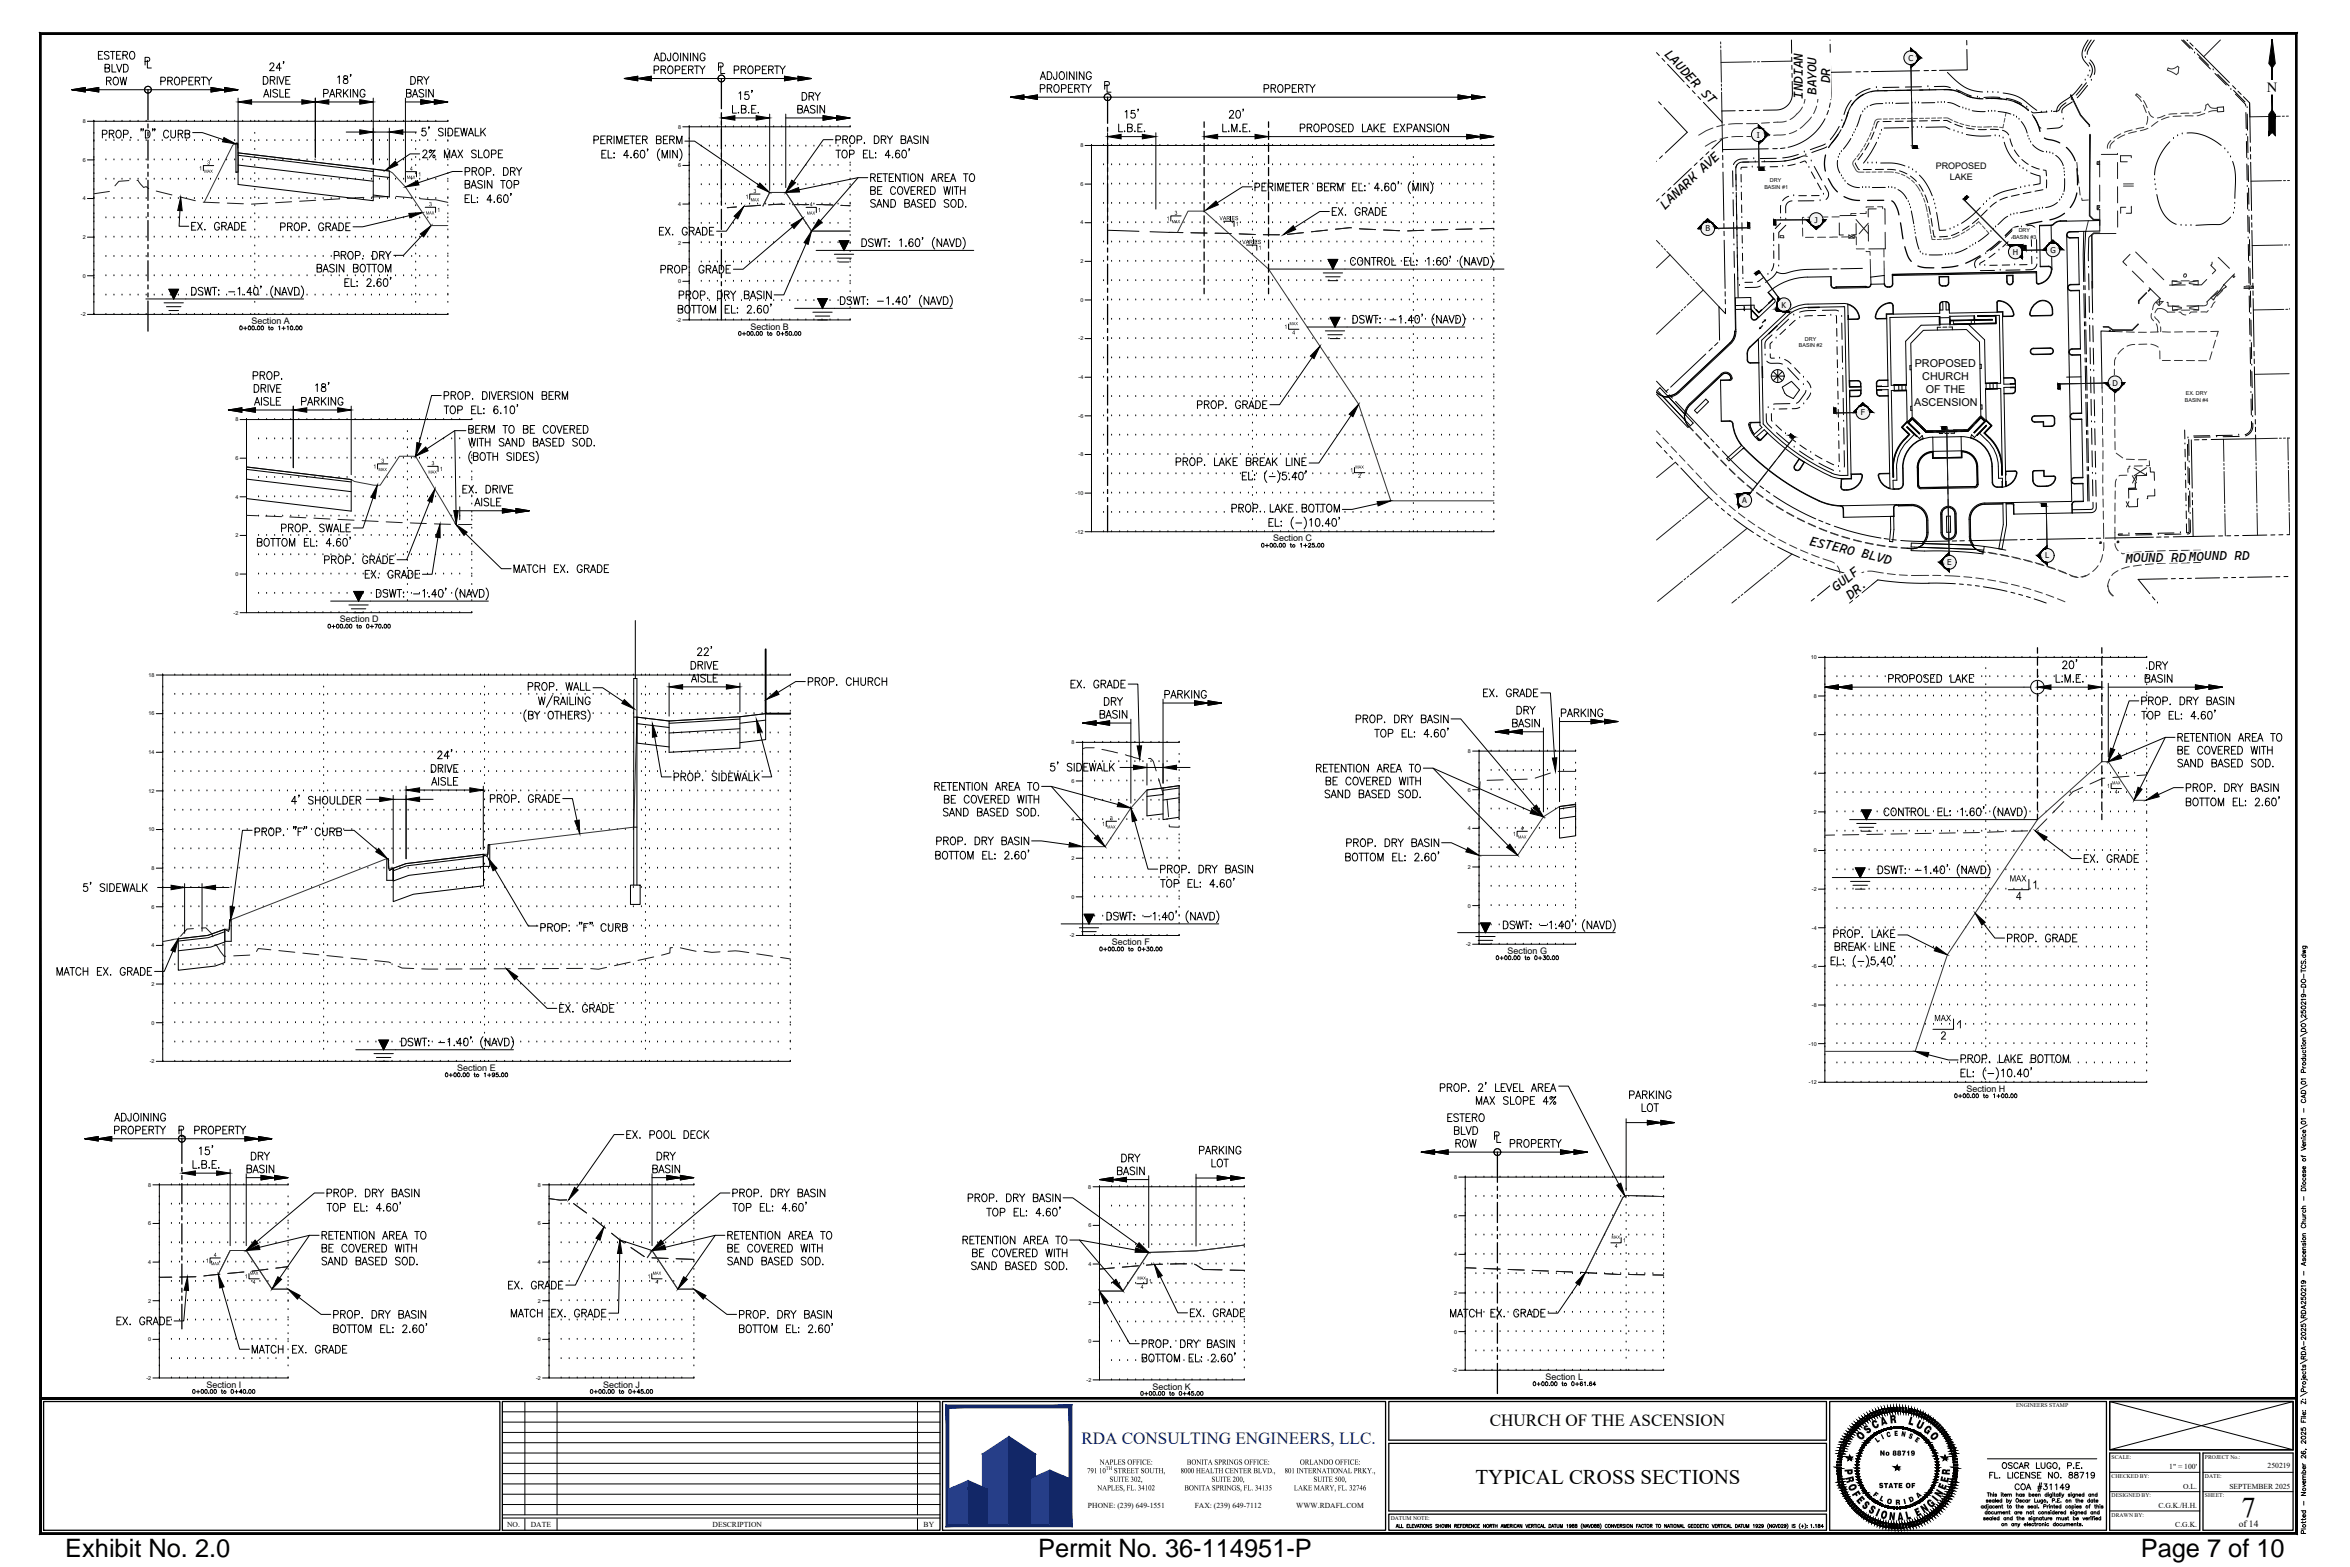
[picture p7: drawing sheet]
<svg xmlns="http://www.w3.org/2000/svg" width="914mm" height="610mm" viewBox="0 0 914 610" stroke-linecap="round" stroke-linejoin="round" font-family="sans-serif">
<defs><g id="words">
<text font-size="11.1" x="872.2" y="590.1">7</text>
<g font-size="9.9">
<text x="25.4" y="605.7">Exhibit No. 2.0</text>
<text x="403.9" y="605.7">Permit No. 36-114951-P</text>
<text x="833" y="605.7">Page 7 of 10</text>
</g>
<text font-size="8.1" x="574.1" y="577.3">TYPICAL CROSS SECTIONS</text>
<text font-size="6.7" x="579.7" y="554.9">CHURCH OF THE ASCENSION</text>
<text font-size="6.7" fill="#001e6e" x="420.8" y="561.6">RDA CONSULTING ENGINEERS, LLC.</text>
<text font-size="5.3" x="882.1" y="35.8">N</text>
<g font-size="5.2">
<text x="726.6" y="558" transform="rotate(-38 726.6 558)">S</text>
<text x="729.2" y="556.1" transform="rotate(-28 729.2 556.1)">C</text>
<text x="732.2" y="554.6" transform="rotate(-17 732.2 554.6)">A</text>
<text x="735.5" y="553.8" transform="rotate(-6 735.5 553.8)">R</text>
<text x="742.3" y="554" transform="rotate(16 742.3 554)">L</text>
<text x="745.3" y="555" transform="rotate(28 745.3 555)">U</text>
<text x="748.1" y="556.6" transform="rotate(38 748.1 556.6)">G</text>
<text x="724.3" y="560.5" transform="rotate(-49 724.3 560.5)">O</text>
<text x="750.6" y="558.7" transform="rotate(49 750.6 558.7)">O</text>
<text x="717.7" y="571.6" transform="rotate(85 717.7 571.6)">P</text>
<text x="718" y="574.8" transform="rotate(76 718 574.8)">R</text>
<text x="758.6" y="573.9" transform="rotate(-85 758.6 573.9)">R</text>
<text x="718.9" y="578.1" transform="rotate(66 718.9 578.1)">O</text>
<text x="720.5" y="581.3" transform="rotate(57 720.5 581.3)">F</text>
<text x="756.8" y="579.8" transform="rotate(-68 756.8 579.8)">E</text>
<text x="757.9" y="576.9" transform="rotate(-76 757.9 576.9)">E</text>
<text x="722.1" y="583.7" transform="rotate(49 722.1 583.7)">E</text>
<text x="724.2" y="586" transform="rotate(40 724.2 586)">S</text>
<text x="751.4" y="586.8" transform="rotate(-43 751.4 586.8)">G</text>
<text x="753.8" y="584.4" transform="rotate(-51 753.8 584.4)">I</text>
<text x="755.1" y="582.8" transform="rotate(-58 755.1 582.8)">N</text>
<text x="726.8" y="588.1" transform="rotate(31 726.8 588.1)">S</text>
<text x="729.5" y="589.6" transform="rotate(23 729.5 589.6)">I</text>
<text x="731.5" y="590.5" transform="rotate(16 731.5 590.5)">O</text>
<text x="734.9" y="591.3" transform="rotate(6 734.9 591.3)">N</text>
<text x="738.4" y="591.6" transform="rotate(-4 738.4 591.6)">A</text>
<text x="741.8" y="591.3" transform="rotate(-12 741.8 591.3)">L</text>
<text x="745.9" y="590.1" transform="rotate(-24 745.9 590.1)">E</text>
<text x="748.7" y="588.8" transform="rotate(-34 748.7 588.8)">N</text>
</g>
<g font-size="5.1">
<text x="647.5" y="21.4" transform="rotate(47 647.5 21.4)">LAUDER ST</text>
<text x="712.2" y="32.5" transform="rotate(-90 712.2 32.5)">DR</text>
<text x="701.5" y="38.5" transform="rotate(-90 701.5 38.5)">INDIAN</text>
<text x="706.9" y="37" transform="rotate(-90 706.9 37)">BAYOU</text>
<text x="647.9" y="81.5" transform="rotate(-43 647.9 81.5)">LANARK AVE</text>
<text x="704" y="212" transform="rotate(14 704 212)">ESTERO BLVD</text>
<text x="714.5" y="230.4" transform="rotate(-39 714.5 230.4)">GULF</text>
<text x="720" y="233.4" transform="rotate(-39 720 233.4)">DR.</text>
</g>
<g font-size="5">
<text x="827" y="218.9" transform="rotate(-1 827 218.9)">MOUND RD MOUND RD</text>
<text x="790.8" y="345.7">1</text>
<text x="784.5" y="350.1">4</text>
<text x="761.5" y="400">1</text>
<text x="755.1" y="404.4">2</text>
</g>
<g font-size="4.2">
<text x="745" y="142.6">PROPOSED</text>
<text x="748" y="147.7">CHURCH</text>
<text x="749.3" y="152.8">OF THE</text>
<text x="744.8" y="157.8">ASCENSION</text>
</g>
<g font-size="3.8">
<text x="782" y="342.9">MAX</text>
<text x="752.6" y="397.2">MAX</text>
</g>
<text font-size="3.7" x="871.1" y="594">of 14</text>
<g font-size="3.5">
<text x="753.2" y="65.8">PROPOSED</text>
<text x="758.6" y="70">LAKE</text>
<text x="97.8" y="126.1">Section A</text>
<text x="292" y="128.3">Section B</text>
<text x="495.4" y="210.7">Section C</text>
<text x="132.2" y="242.1">Section D</text>
<text x="432.6" y="367.7">Section F</text>
<text x="586.6" y="371.1">Section G</text>
<text x="177.9" y="416.7">Section E</text>
<text x="765.2" y="424.8">Section H</text>
<text x="80.3" y="539.9">Section I</text>
<text x="234.7" y="539.9">Section J</text>
<text x="601.4" y="536.9">Section L</text>
<text x="448.4" y="540.6">Section K</text>
</g>
<g font-size="3.3">
<text x="730.5" y="561.3" transform="rotate(-35 730.5 561.3)">L</text>
<text x="732.5" y="560" transform="rotate(-25 732.5 560)">I</text>
<text x="734.3" y="559.2" transform="rotate(-15 734.3 559.2)">C</text>
<text x="737.1" y="558.6" transform="rotate(-2 737.1 558.6)">E</text>
<text x="739.7" y="558.7" transform="rotate(10 739.7 558.7)">N</text>
<text x="742.5" y="559.3" transform="rotate(23 742.5 559.3)">S</text>
<text x="744.9" y="560.5" transform="rotate(35 744.9 560.5)">E</text>
<text x="427.9" y="569.8">NAPLES OFFICE:</text>
<text x="461.8" y="569.8">BONITA SPRINGS OFFICE:</text>
<text x="505.8" y="569.8">ORLANDO OFFICE:</text>
<text x="731.4" y="566.3">No88719</text>
<text x="423" y="573.1">791 10</text>
<text x="433.5" y="573.1">STREET SOUTH,</text>
<text x="459.4" y="573.1">8000 HEALTH CENTER BLVD.,801 INTERNATIONAL PRKY.,</text>
<text x="427" y="579.8">NAPLES, FL. 34102</text>
<text x="431.7" y="576.4">SUITE 302,</text>
<text x="460.9" y="579.8">BONITA SPRINGS, FL. 34135</text>
<text x="471.4" y="576.4">SUITE 200,</text>
<text x="503.4" y="579.8">LAKE MARY, FL. 32746</text>
<text x="511.1" y="576.4">SUITE 500,</text>
<text x="728.6" y="581.7" transform="rotate(39 728.6 581.7)">F</text>
<text x="731.1" y="578.9">STATE OF</text>
<text x="731.1" y="583.5" transform="rotate(26 731.1 583.5)">L</text>
<text x="734" y="584.8" transform="rotate(13 734 584.8)">O</text>
<text x="737.5" y="585.4" transform="rotate(-1 737.5 585.4)">R</text>
<text x="740.9" y="585.2" transform="rotate(-13 740.9 585.2)">I</text>
<text x="743.2" y="584.6" transform="rotate(-24 743.2 584.6)">D</text>
<text x="746.4" y="582.9" transform="rotate(-38 746.4 582.9)">A</text>
</g>
<g font-size="3.1">
<text x="742.6" y="23.6">C</text>
<text x="683.6" y="53.5">I</text>
<text x="706" y="86.6">J</text>
<text x="663.6" y="90">B</text>
<text x="783.2" y="99.1">H</text>
<text x="797.8" y="98.3">G</text>
<text x="693.2" y="119.7">K</text>
<text x="821.9" y="150.1">D</text>
<text x="724.1" y="161.6">F</text>
<text x="677.9" y="195.7">A</text>
<text x="757.6" y="219.9">E</text>
<text x="795.8" y="217.2">L</text>
</g>
<g font-size="3">
<text x="844.1" y="571.6">1&quot; = 100'</text>
<text x="882.3" y="571.1">250219</text>
<text x="849.5" y="579.2">O.L.</text>
<text x="867.5" y="579.2">SEPTEMBER 2025</text>
<text x="423.3" y="586.5">PHONE: (239) 649-1551</text>
<text x="464.9" y="586.5">FAX: (239) 649-7112</text>
<text x="504.4" y="586.5">WWW.RDAFL.COM</text>
<text x="839.8" y="586.7">C.G.K./H.H.</text>
<text x="197.3" y="594.1">NO.</text>
<text x="206.5" y="594.1">DATE</text>
<text x="277.3" y="594.1">DESCRIPTION</text>
<text x="359.4" y="594.1">BY</text>
<text x="846.4" y="594.2">C.G.K.</text>
</g>
<g font-size="2.5">
<text x="80.6" y="64">3</text>
<text x="77.5" y="66.2">1</text>
<text x="159.5" y="66.3">4</text>
<text x="162.7" y="68.6">1</text>
<text x="290.1" y="77.3">1</text>
<text x="293.2" y="75.1">3</text>
<text x="166.9" y="80.2">3</text>
<text x="170.2" y="82.4">1</text>
<text x="315.1" y="80.3">4</text>
<text x="318.3" y="82.5">1</text>
<text x="457" y="83.6">3</text>
<text x="453.9" y="85.8">1</text>
<text x="474.5" y="85.7">VARIES</text>
<text x="480.8" y="87.9">1</text>
<text x="483.4" y="94.9">VARIES</text>
<text x="489.7" y="97.2">1</text>
<text x="499.8" y="127.9">1</text>
<text x="502.8" y="130.1">4</text>
<text x="145.3" y="182.3">1</text>
<text x="148.3" y="180">3</text>
<text x="167.9" y="181">3</text>
<text x="171.1" y="183.2">1</text>
<text x="525.4" y="183.7">1</text>
<text x="528.5" y="185.9">2</text>
<text x="819.8" y="306.6">1</text>
<text x="822.9" y="308.8">4</text>
<text x="428.8" y="321.3">1</text>
<text x="431.9" y="319.1">3</text>
<text x="591.8" y="323">4</text>
<text x="588.7" y="325.2">1</text>
<text x="628.3" y="485.5">4</text>
<text x="631.5" y="483.3">1</text>
<text x="80.1" y="491.2">1</text>
<text x="83.2" y="489">4</text>
<text x="95.2" y="497.3">1</text>
<text x="252" y="497.3">1</text>
<text x="98.3" y="499.5">4</text>
<text x="255.1" y="499.5">4</text>
<text x="443.8" y="501.4">4</text>
<text x="447" y="499.2">1</text>
</g>
<text font-size="2.3" x="430.2" y="571.9">TH</text>
<g font-size="2.2">
<text x="784.5" y="547.5">ENGINEERS STAMP</text>
<text x="821.6" y="567.5">SCALE:</text>
<text x="858" y="567.5">PROJECT No.:</text>
<text x="821.6" y="575">CHECKED BY:</text>
<text x="858" y="575">DATE:</text>
<text x="821.6" y="582.5">DESIGNED BY:</text>
<text x="857.9" y="582.5">SHEET:</text>
<text x="541.1" y="591.3">DATUM NOTE:</text>
<text x="821.6" y="590.1">DRAWN BY:</text>
</g>
<g font-size="2.1">
<text x="32.2" y="47.9">8</text>
<text x="263.9" y="50">8</text>
<text x="420.4" y="57.2">8</text>
<text x="32.2" y="62.9">6</text>
<text x="263.9" y="65.1">6</text>
<text x="688.7" y="70.9">DRY</text>
<text x="32.2" y="78">4</text>
<text x="420.4" y="72.3">6</text>
<text x="686.5" y="73.5">BASIN #1</text>
<text x="263.9" y="80.1">4</text>
<text x="420.4" y="87.3">4</text>
<text x="32.2" y="93">2</text>
<text x="263.9" y="95.2">2</text>
<text x="783.1" y="92.8">BASIN #3</text>
<text x="785.5" y="90.3">DRY</text>
<text x="420.4" y="102.4">2</text>
<text x="32.2" y="108">0</text>
<text x="263.9" y="110.2">0</text>
<text x="420.4" y="117.4">0</text>
<text x="31.5" y="123.1">-2</text>
<text x="263.2" y="125.2">-2</text>
<text x="419.7" y="132.4">-2</text>
<text x="700" y="135.1">BASIN #2</text>
<text x="702.3" y="132.6">DRY</text>
<text x="419.7" y="147.5">-4</text>
<text x="850.5" y="153.7">EX. DRY</text>
<text x="850.1" y="156.2">BASIN #4</text>
<text x="91.6" y="163.9">8</text>
<text x="419.7" y="162.5">-6</text>
<text x="91.6" y="178.9">6</text>
<text x="419.7" y="177.5">-8</text>
<text x="91.6" y="194">4</text>
<text x="418.5" y="192.6">-10</text>
<text x="91.6" y="209">2</text>
<text x="418.5" y="207.6">-12</text>
<text x="91.6" y="224">0</text>
<text x="90.9" y="239.1">-2</text>
<text x="704.6" y="256.4">10</text>
<text x="57.8" y="263.2">18</text>
<text x="705.7" y="271.4">8</text>
<text x="57.8" y="278.3">16</text>
<text x="705.7" y="286.4">6</text>
<text x="57.8" y="293.3">14</text>
<text x="416.9" y="289.5">8</text>
<text x="571.2" y="292.9">8</text>
<text x="416.9" y="304.5">6</text>
<text x="705.7" y="301.5">4</text>
<text x="57.8" y="308.4">12</text>
<text x="571.2" y="307.9">6</text>
<text x="705.7" y="316.5">2</text>
<text x="57.8" y="323.4">10</text>
<text x="416.9" y="319.6">4</text>
<text x="571.2" y="323">4</text>
<text x="416.9" y="334.6">2</text>
<text x="705.7" y="331.6">0</text>
<text x="59" y="338.4">8</text>
<text x="571.2" y="338">2</text>
<text x="705.1" y="346.6">-2</text>
<text x="59" y="353.5">6</text>
<text x="416.9" y="349.6">0</text>
<text x="571.2" y="353">0</text>
<text x="416.2" y="364.7">-2</text>
<text x="705" y="361.6">-4</text>
<text x="59" y="368.5">4</text>
<text x="570.5" y="368.1">-2</text>
<text x="705" y="376.7">-6</text>
<text x="59" y="383.6">2</text>
<text x="705" y="391.7">-8</text>
<text x="59" y="398.6">0</text>
<text x="703.9" y="406.7">-10</text>
<text x="58.3" y="413.6">-2</text>
<text x="703.9" y="421.8">-12</text>
<text x="57.7" y="461.6">8</text>
<text x="209.3" y="461.6">8</text>
<text x="565.8" y="458.6">8</text>
<text x="423.5" y="462.4">8</text>
<text x="565.8" y="473.7">6</text>
<text x="57.7" y="476.6">6</text>
<text x="209.3" y="476.6">6</text>
<text x="423.5" y="477.4">6</text>
<text x="57.7" y="491.7">4</text>
<text x="209.3" y="491.7">4</text>
<text x="565.8" y="488.7">4</text>
<text x="423.5" y="492.5">4</text>
<text x="565.8" y="503.7">2</text>
<text x="57.7" y="506.7">2</text>
<text x="209.3" y="506.7">2</text>
<text x="423.5" y="507.5">2</text>
<text x="57.7" y="521.8">0</text>
<text x="209.3" y="521.8">0</text>
<text x="565.8" y="518.8">0</text>
<text x="423.5" y="522.5">0</text>
<text x="565.1" y="533.8">-2</text>
<text x="57" y="536.8">-2</text>
<text x="208.6" y="536.8">-2</text>
<text x="422.8" y="537.6">-2</text>
</g>
<g font-size="1.9">
<text x="79.5" y="67.2">MAX</text>
<text x="158.3" y="69.6">MAX</text>
<text x="165.7" y="83.5">MAX</text>
<text x="292.1" y="78.3">MAX</text>
<text x="313.9" y="83.5">MAX</text>
<text x="455.9" y="86.8">MAX</text>
<text x="501.8" y="126.5">MAX</text>
<text x="147.3" y="183.3">MAX</text>
<text x="166.7" y="184.2">MAX</text>
<text x="527.4" y="182.3">MAX</text>
<text x="821.8" y="305.2">MAX</text>
<text x="430.8" y="322.3">MAX</text>
<text x="590.7" y="326.2">MAX</text>
<text x="627.1" y="481.9">MAX</text>
<text x="82.1" y="492.2">MAX</text>
<text x="97.2" y="495.9">MAX</text>
<text x="254" y="495.9">MAX</text>
<text x="442.6" y="497.8">MAX</text>
</g>
</g></defs>
<!-- layer: R-Exst|VS-RWAY -->
<g fill="none" stroke="#000" stroke-width=".39">
<path d="M697.1 15.6v5.1M712.1 15.6h.1M712.1 17.2l.2 10.9M644.6 20.5l1 1.1M645.4 39.6l1 1.2M646.7 22.7l1.1 1.2M648.9 25l6.4 6.9M656.4 33l1.1 1.1M658.5 35.3l1.1 1.1M660.7 37.6l1 1.1M662.8 39.8l7.3 7.8-.1-4.4 5.2-.1M697.2 22.3v1.5"/>
<path d="M697.2 25.4v1.6M697.3 28.5v1.6M697.4 31.7v4.7a6.3 6.3 0 0 1-6.1 6.4l-5.2 .1M647.5 41.9l9 9.6-8.5 8M664.9 59l-1.1 1.1M666.1 57.9l4.1-3.9 .1 4.2M678.3 43h-1.6M681.4 43h-1.5M684.6 42.9h-1.6M644.6 62.7h.1M645.6 77.3l-1 1M646.8 60.6l-1.1 1"/>
<path d="M647.8 75.1l-1.1 1.1M650.1 73l-1.1 1.1M658.1 65.5l-6.8 6.4M660.4 63.3l-1.2 1.1M662.7 61.2l-1.2 1M644.6 148.3l3.7 4M644.6 172l1.9 2.1M647.6 175.3l1.1 1.1M649.7 177.5l1.1 1.2M651.9 179.8l1.1 1.2M654 182.1l6.9 7.3M660.6 189.1l5.7 5.6"/>
<path d="M667.4 195.7l1.2 1.1M669.8 197.8l1.2 1M672.2 199.8l1.2 1M674.6 201.7l7.7 5.5M683.6 208l1.3 .9M686.3 209.7l1.3 .8M689 211.3l1.3 .7M691.7 212.8l8.5 4.1M701.6 217.5l1.5 .6M704.5 218.6l1.5 .6M707.4 219.7l1.5 .6M861.7 208.5l-8.3 .2"/>
<path d="M864.8 208.5h-1.5M868 208.4h-1.6M871.1 208.4h-1.6M882 208.2l-9.4 .1M885.2 208.1h-1.6M888.3 208l-1.6 .1M891 208h-1.1M706 232.8l-1.2 1M710.4 220.8l7.6 2.2-10.8 8.8M720.9 233.6l-1.3 1M723.3 231.6l-1.2 1M750.4 226.9l10.4 .2"/>
<path d="M750.6 226.9l-11.4-.3-8.5-1-6.2 5M762.4 227.2l1.6 .1M765.5 227.5l1.6 .1M768.6 227.8l1.6 .2M771.7 228.3l9.2 1.7M782.5 230.4l1.5 .4M785.5 231.2l1.5 .4M788.5 232l1.5 .5M791.5 233l4.7 1.6M837.5 232.2l1 1.2M839.5 234.6h.1M843.3 225.2l-11.3 .2 4.5 5.6"/>
<path d="M846.5 225.1h-1.6M849.6 225.1h-1.6M852.7 225h-1.6M863.6 224.8l-9.3 .2M866.8 224.7h-1.6M869.9 224.7h-1.6M873 224.6h-1.5M884 224.4l-9.4 .2M887.1 224.3l-1.5 .1M890.3 224.3h-1.6"/>
</g>
<!-- layer: R-Exst|VS-BNDY-ADJN -->
<g fill="none" stroke="#1a1a1a" stroke-width=".39">
<path d="M669.5 16.3v.8M669.5 17.9l.1 .7M669.6 19.4l.2 12.6M864 15.6l-6.5 6.5M669.8 32.7v.8M669.8 34.3v.8M669.9 35.9l.1 7.3M681.5 24.1l-11.8 .2M683 24l-.7 .1M684.6 24h-.8M697.2 23.8l-11.8 .2M670.1 47.6l.1 6.4"/>
<path d="M875.3 40l.1 5.4 11.9-.2M888.1 45.2h.8M890.4 45.2h-.8M887.7 70.3l-11.8 .2M888.5 70.3h.8M890.9 70.2h-.8M644.6 93.6l1.3 1.4M646.4 95.6l.6 .5M647.5 96.7l.6 .6M648.6 97.8l8.6 9.2M649.9 99.2l-5.3 5M888.2 95.3l-11.9 .2"/>
<path d="M889.8 95.3h-.8M891 95.3h-.5M655.9 119.3l-.6 .5M657.7 107.5l.6 .6M658.8 108.7l.5 .5M659.9 109.8l9 9.5M662.7 112.8l-6.2 5.9M653.6 121.4l-9 8.6M654.8 120.3l-.6 .6M888.6 120.4l-11.8 .2M890.2 120.3h-.8M891 120.3h.1"/>
<path d="M890.7 145.4l-13.5 .2M651.9 179.8l-7.3 6M865.2 170.9l.1 8.6M886.1 170.5l-8.4 .2 .1 8.6M886.9 170.5h.8M889.3 170.4l-.8 .1M890.1 170.4h.9M890.2 170.4l.2 8.6M890.4 179.8v.8M664.9 193.4l-7.8 6.5M865.3 180.3l.1 .8M865.4 181.9v.7"/>
<path d="M865.4 183.4l.2 12.5M865.7 196.7v.8M865.7 198.3v.8M865.7 199.8l.2 8.7M877.9 180.1v.7M877.9 181.6v.8M877.9 183.2l.3 12.5M878.2 196.5v.8M878.2 198v.8M878.2 199.6l.2 8.6M890.4 181.4v.8M890.4 182.9l.3 12.6"/>
<path d="M890.7 196.3v.7M890.7 197.8v.8M890.8 199.4l.1 8.6M654 202.3l-9.4 7.8M655.2 201.3l-.6 .5M656.5 200.3l-.7 .5M667.4 215.7l-9.7 7.9M668.6 214.7l-.6 .5M669.8 213.7l-.6 .5M679.8 205.5l-9.4 7.7M697.3 215.5l-5.8 4.8M654.7 226.1l-9.7 7.9"/>
<path d="M655.9 225.1l-.6 .5M657.1 224.1l-.6 .5M675.7 233.1l-1.8 1.5M676.9 232.2l-.6 .5M678.1 231.1l-.6 .6M688.4 222.7l-9.7 8M689.7 221.8l-.7 .5M690.9 220.8l-.6 .5"/>
</g>
<!-- layer: R-Exst|V-SITE-BLDG-DECK -->
<g fill="none" stroke="#1a1a1a" stroke-width=".39">
<path d="M816 63.7l1 .2M816.4 63.3l.6 .1M817 62.9h-1v1.1h1M816 80h.1M816 81.1l.6 .1M816 80.6l1 .1M816.4 80.1l.6 .1M817 80h-1v1.6h1M873.2 112l.8 .1M873.2 111.5l1.4 .2M874.5 112.2h.1M874.9 111.3l.5 .1"/>
<path d="M874.9 111.8l.8 .1M875.9 111.5l.9 .1M876.1 112l.7 .1"/>
</g>
<!-- layer: R-Exst|V-SITE-BLDG -->
<g fill="none" stroke="#1a1a1a" stroke-width=".39">
<path d="M862.7 41.8l2.5-.2 .1 1.8-2.4 .1zM817 62.6v6.2M817 72v6.3M823.9 60.1h.1M823.9 60.1h-6.3M824 63.2v6.3M824 72.6v6.3M829.3 61.4v-.8h-4.2v2.3h2.6M715.7 86.7v4.7h1.6M719.4 91.4l2.1 1.3M721.5 91.4l-2.1 1.3M722.2 83.8l-6.3 .1"/>
<path d="M722.2 85.4l4.8 5.5M722.2 87l.1 4.4h-1.9M727 87.5v6.3M727 86.8l-3.6 4.1M730.1 81.3h-3.2v3.1M733.2 81.2h.3v6M733.5 90.4l.1 6.4h-6.4M817 81.4v6.3M823.3 90.8l-6.3 .1M824 82.1v6.3M827.1 80.6h-1.9v2.4M828.8 98.9l-2.8 2.9 1.5 1.5"/>
<path d="M829.3 80.6v2.4h-2M829.3 80.6h.1M831 98l4.4 4.4M829.7 105.5l4.4 4.3M836.3 111.9l4.4 4.3M837.6 104.5l4.3 4.3M840.4 116l-.3 2.8M841.7 117.3l-2.8 .3M843.2 117.6h.4v1.5h4.3M845.2 109.3l3.5 .5M845.3 119.1l3.6 .5M848.7 110.3l-3.5 .6"/>
<path d="M850.3 110.9h-6.1M851.8 110.3l3.5 .5M855.3 109.2l-3.5 .6M855.5 119l-3.5 .6M857.1 119h-6.2M858.7 108.7l-2.1 2.1h-3.2M860.8 102l-.1 .7-.5 .5 2 2-1.4 1.3M863 113.1l-4.3 4.4M863.1 100.3l4.4 4.1M865.4 110.7l-4.2 6M866.3 111.5l-6 4.3M869.5 106.5l-4.3 4.4"/>
<path d="M848.9 120.1l-3.6 .6M852 120.1l3.5 .5M828.4 195.1l-1 2.1M829.7 185.1l1.6 2.7M830.3 182.1l4.9 2.8M831.3 185l-1.5 2.9M831.4 190.2v.2l-3.2 .1 .1 3.3M832.1 194.1h-.4v3l-3.3 .1-1.1-2M835.2 181.9l-4.8 3.2M835.2 184v.9l-3.9 .1v1.8M836.5 181.9l.2 1.7h1.5l.1 3.3M838.4 190.3l.1 2.6-2.9 .1 .1 1h-.3"/>
</g>
<!-- layer: R-Exst|V-SITE-WALL -->
<g fill="none" stroke="#1a1a1a" stroke-width=".39">
<path d="M805.6 36.9l.2-.1 3.9 8 3.4 3.8v.5l-3.6-4.2zM817 90.9h-2.4l-.6 .6 .3 20.5M817 85.3h-2.4l-1.4-1.4v-31.6l-.2 31.7 1.6 1.6h2.4M817 90.6h-2.4l-.8 .8 .3 20.8M835.2 113.8l-3.1 3.1v1.2M835.3 113.9l-2.9 3-.1 1.2M836.7 112.4l-.7 .9 .8-.8M820.8 128.5h.3v.3h-.3zM831.9 126.1l-2.2 2.2h-7.6l-1.6-1.2-2.2-.1M832.1 126.2l-2.4 2.3h-7.7l-1.6-1.2h-2M830.8 187.9l.1 2-2.7 .1v.5M830.9 187.8l.1 2.2h-2.7v.5"/>
<path d="M817.1 210.8h.5v.6h-.5zM823.8 210.6l.6-.1 .1 .6h-.7z"/>
</g>
<!-- layer: R-Exst|VT-PVMT -->
<g fill="none" stroke="#333" stroke-width=".39">
<path d="M702.3 28.1v3.5M702.3 33.2l.1 5.1-.4 1.9M707.3 28.1v3.4M707.4 33.1l-.2 6.7M666.5 49.8l-2.7 1.1-2.8 1.7M667.8 54.7l-4.3 2.2M671 48.6l-3 .7M672.3 53.4l-3.1 .8M678 48.1l-5.4 .2M678.1 53.1l-4.3 .1M683.8 48l-4.2 .1M683.9 53l-4.2 .1"/>
<path d="M688.5 47.7l-3.1 .2M688.6 52.7l-3.1 .2M694.7 52.4l-4.5 .2M695.1 47.1l-5 .5M699.1 50.8l-2.9 1.2M701.3 41.6a17.4 17.4 0 0 1-4.8 4.9M704.8 45.5l-1.4 1.7-3 2.8M706.9 41.3l-1.2 2.9M808.1 63.2l.3 3.3M808.6 68.1l.3 3.1M809.1 72.8l.3 3.1M810 77.1l.1 .9 2.5-.2"/>
<path d="M692.7 91.7h1.3l.1 .8-1.5-.1zM812.6 85.9l-1 4.3M874 111.3h2.8v.9l-3.6-.1M822.9 129l2.9 .1M823.3 139.1l-.5 1.1v1.9M826.3 135.5l-2.2 2.2M827.4 129.1l3.1 .1M830.7 134l-3.1 .7M832.1 129.3h3.1M835.3 133.9l-3.1 .1M836.9 133.9l1.7 .5 1.2 .7M839.9 129.1l-3.2 .1"/>
<path d="M840.4 136.5v3.1M841.4 129.1l3.2 .1M849.2 129.1l-3.1 .1M853.9 129.1h-3.1M858.6 129l-3.1 .1M860.2 129l2.9-.1-.6 2M860.7 136.9l-.9 3M862.1 132.4l-.9 3M817.9 150.9l.1 1.8M818 154.3v3.1M818.1 159v5.4M822.7 143.6v3.2"/>
<path d="M822.7 148.4v3.1M822.8 153.1v3.1M822.9 157.7v3.2M841.4 140.2h3.1M846.1 140.2h3.1M850.8 140.3h3.1M855.5 140.3h3.1M644.6 167.6l1.4 1.5M647 170.3l2.2 2.3M650.3 173.7l2.1 2.3M653.5 177.1l2.1 2.3M657.2 166l1.6 1.7"/>
<path d="M659.9 168.8l2.1 2.3M663.1 172.2l2.1 2.3M666.3 175.7l2.1 2.2M669.5 179.1l2.2 2.2M818.1 166l.1 3.1M818.2 170.7l.1 3.1M818.3 175.4v3.1M822.9 167.1v3.2M822.9 162.4v3.2M823 171.8v3.1M823.4 176.3l2.6 1.8M827.4 178.6l3.1 .2"/>
<path d="M835.2 178.8h-3.1M836.3 179.3l.1 1.9h-1.2M656.7 180.5l2.1 2.3M659.9 184l2.2 2.2M663.1 187.4l5 5.1M669.3 193.5l2.3 2.1M672.8 196.6l2.4 2M672.8 182.4l2.3 2.2M676.2 185.7l2.3 2.1M676.4 199.6l2.5 1.9M679.7 188.8l2.5 1.9M683.4 191.7l2.6 1.8"/>
<path d="M687.2 194.4l2.6 1.8M691.2 197l2.6 1.6M695.2 199.4l2.7 1.5M818.2 189.5l.1 3.1M818.2 184.8v3.1M818.3 180.1l-.1 3.1M818.3 194.1l.1 3.2M818.4 198.8v3.2M823 195.7v3.1M823.1 191l-.1 3.1M823.5 186.4l-.4 1.2v1.8M827.6 184.9h-2.8l-.3 .3"/>
<path d="M828.9 181.4h-.5v.7l-.5 .3 .1 1.3M833.6 181.2l-3.1 .1M680.2 202.4l2.6 1.8M684.1 205l2.6 1.7M688.1 207.5l2.7 1.6M692.2 209.8l2.7 1.5M696.3 212l2.8 1.3M699.3 201.6l2.8 1.4M700.6 214l2.9 1.2M703.6 203.7l2.8 1.3M704.9 215.7l3 1.2M707.9 205.6l2.9 1.1"/>
<path d="M709.3 217.4l4.5 1.7M712.2 207.3l3 1M716.7 208.8l3 .9M721.2 210.1l3 .7M725.8 211.2l3 .6M730.3 212.1l3.2 .5M735 212.8l3.1 .3M739.7 213.2l2.4 .2M770.2 214.5l2.3 .4M774 215.1l3.1 .5M778.6 215.9l3.1 .6M783.3 216.9l3 .7"/>
<path d="M787.8 217.9l3 .9M792.4 219.2l2.9 .9M818.2 215.7l-1 3M818.5 203.5l.1 6M818.6 211.1l-.1 3.1M822.9 205.1l.1 4.8M823 200.4l-.1 3.1M823 211.5l.4 1.6 .8 1.1M828.5 215.1l-2.6 .4-.4-.3M833.2 214.7l-3.2 .2M833.2 219.8l-3.1 .4M837.9 214.4l-3.2 .2"/>
<path d="M837.9 219.3l-3.2 .3M842.5 214.2l-3.1 .1M842.5 219.1l-3.1 .1M847.2 214.1l-3.1 .1M847.2 219h-3.1M851.9 214.1h-3.1M851.9 218.9l-3.1 .1M856.3 214.1h-2.8M856.3 218.8l-2.8 .1M714.9 220.2l.6 1.1 .4 1.8M715.7 224.6l-.7 1.4M721.3 225.1l-1.2 2"/>
<path d="M725.2 222.5l-2.7 1.5M726.7 222.2h1.7l4.4 .7M734.4 223.2l3.1 .3M739 223.6l3.2 .2M750.5 223.8l-6.8 .1M752 223.8l3.2 .1M756.7 223.9l5.9 .3M764.1 224.4l3.1 .3M768.8 224.8l3.1 .5M773.4 225.5l3.1 .5M778.1 226.3l3 .7M782.7 227.3l3 .8"/>
<path d="M787.2 228.5l3 .8M791.7 229.8l3 1M796.2 231.3l2.9 1.1M796.8 220.5l3 1M800.6 232.9l2.9 1.2M801.3 222.1l2.9 1.1M805.6 223.9l3 .8M813 223.2l-2.8 1.3M816.4 220l-2.1 2.3M820.5 229.8l.4 .9 1.3 1.2M820.9 225.3l-.8 2.9M824.1 222l-2 1.3-.4 .6"/>
<path d="M828.5 220.4l-3 .9"/>
</g>
<g fill="none" stroke="#333" stroke-width=".39">
<path d="M644.6 152.3v.1M657.3 165.8l1.6 1.7M659.9 168.7l2.2 2.2M663.2 172.1l2.1 2.3M666.4 175.5l2.1 2.3M669.6 178.9l2.2 2.3M672.9 182.3l2.2 2.1M676.3 185.5l2.3 2.1M679.8 188.6l2.4 2M683.5 191.5l2.5 1.9M687.3 194.3l2.6 1.7M691.2 196.8l2.7 1.7"/>
<path d="M695.3 199.3l2.7 1.5M699.4 201.5l2.8 1.4M703.6 203.5l2.9 1.3M707.9 205.4l2.9 1.2M712.3 207.1l3 1M716.7 208.6l3 .9M721.3 209.9l3 .8M725.8 211l3.1 .6M730.4 211.9l3.1 .5M735.1 212.6l3.1 .3M739.8 213l2.3 .2M770.2 214.4l1.8 .2"/>
<path d="M773.6 214.8l3 .6M778.2 215.6l3.1 .6M782.8 216.6l3 .7M787.3 217.6l3.1 .8M791.9 218.9l3 .9M796.4 220.2l3 1M800.8 221.7l3 1.2M805.2 223.5l2.9 1M811.5 224.1l-1.8 .3M820.1 227.9a6.1 6.1 0 0 0 2.2 3.9"/>
</g>
<!-- layer: R-Exst|VT-PAVR -->
<g fill="none" stroke="#333" stroke-width=".39">
<path d="M833.1 37.9l-1.7-1.4-.4 .5 2.3 2.5M834 39.1l1.5 2.8M843.6 26.5a3.1 3.1 0 0 0 3.7-.7l.5 .4-.1 .7a2.36 2.36 0 0 1-.9 2.2l-3.5-1.8zM821.3 54.7a3.5 3.5 0 0 0-1.3 3M822.7 54.8a3.3 3.3 0 0 0-1.7 2.9M825.2 52.1l-2.7 1.6M826.8 52.5l-2.8 1.4M829.6 50.6l-3 .8M831.3 51.2l-3.1 .7M834 40.9l1.1 2.9M834.2 49.5l-3 .7M835.6 45.3v1.6l-.4 1.5"/>
<path d="M835.8 49.9l-3 1M836 43.4l.6 1.3 1.3 1M839.7 47.3l-2.6 1.8M842.4 44.9l-2.9 1M844 45.5l-3 1.1M847 44.2l-3.1 .2M848.7 45.2l-3.2 .1M850.2 45.1h3.2M851.7 44l-3.1 .1M856.4 43.5l-3.1 .5M857.9 44.2l-3 .9M862.8 42.1l-2.4-.2-1.3-1.4-.8 .4-.5 2"/>
<path d="M862.8 43.1h-1.9l-1.6 .5M826.2 72.4h3.9M830.1 71.5l-3.9 .1M701.4 88.7v3.2M701.9 84.6h-.6l.1 2.6M705.7 92.3h-3.2M706.6 84.5h-3.2M710.4 92.3h-3.2M711.3 84.4h-3.2M715 92.2l-3.1 .1M715.7 84.4h-2.9M719.4 92.2h-2.8"/>
<path d="M721.5 92.2h.8v3M721.5 91.4v1.3h-2.1v-1.3M722.2 83.1h-2v.7M722.3 96.8h3.1M726.1 97.7l1.5 .2 .1 1.4M726.1 82.3v.8h-2.3M729 80.5h-2.9v.2M730.6 80.4h2v.8M733 96.8l.1 3.2M727.7 100.9l.2 6.9M733.1 101.5l.1 5.7M832.1 118.1h.2"/>
<path d="M838.9 117.6a3.7 3.7 0 0 0-1.3 2.9M840.4 116l-1.5 1.6M841.7 117.3l-1.6 1.5-1.2-1.2M845.3 119.1v1.6h2M847.1 109.3h-1.9v1.6M851.8 109.2l-3.1 .1M853.4 109.2h1.9v1.6M855.5 119v1.6h-2M858.7 117.4l.2 .7a1.31 1.31 0 0 1-1.7 .9M860.3 115.8l.9 .9 .3-.4M861.9 117.4l-1.6 2.2M864.8 113l-2.2 2.2"/>
<path d="M865.4 110.7l.9 .8-.4 .4M868.7 107.6l.5-.4 .4 .4-.4 .4zM831.9 126.1l.2 .1M837.1 122a2.33 2.33 0 0 0 .9 2.8M838.4 123.2l1.9 2.5M839 126l.5 1.2v1.9M840.7 127.2v1.8M846.3 121.4h-2.9l-.8-.7a4 4 0 0 0-3.1-.6l-1 1.6M847.8 121.4h.7l.9 .9 1.1 .2M852 120.6l-3.1 .1M854.8 121.4h-2.3l-.6 .6M859.2 120.8l-.5 .6h-2.3"/>
<circle cx="850.2" cy="107.1" r=".63"/>
</g>
<!-- layer: R-Exst|VG-LAKE-CRTL -->
<g fill="none" stroke="#000" stroke-width=".39">
<path d="M812.5 15.6l-.5 .6a6.2 6.2 0 0 0-.8 7.8l1.5 1.7M757.8 28.2l3.4 3.3 3.6 2.6 3 1.1 3.6 .6M773.4 35.9h.1M775.4 36h.1M777.4 36h.1M779.4 36.2l3.8 .7 2.4 .9 6.9 5.1M810.1 32.7l-3.6 4.3-5.2 3.8-.8 1.1-.3 1.6M811.4 31.2h.1M812.5 29.5h.1M813.1 27.6h.1M794.3 43.7h.1M796.3 43.5h.1"/>
<path d="M798.3 43.4h.1M844.3 55.2a20 20 0 0 0-5.9 12.8M845.7 53.9h.1M847.3 52.8h.1M849.1 52.1h.1M851 51.7a18.5 18.5 0 0 1 13.3 4.9M865.7 57.9h.1M866.9 59.4h.1M838.4 69.9h.1M838.6 71.9h.1M838.9 73.8h.1M839.2 75.7a14.1 14.1 0 0 0 7.2 11.4l.4 .1"/>
<path d="M867.9 61.1h.1M868.7 62.8a20 20 0 0 1 1.1 9l-.2 5.4M869.6 79.1h.1M848.7 87.7h.1M850.6 87.8h.1M852.5 87.7h.1M867.9 84.5a6.8 6.8 0 0 1-7.1 2.9l-6.4 .2M869.1 82.9h.1M869.5 81h.1"/>
</g>
<!-- layer: R-Exst|VS-BNDY-PROP -->
<g fill="none" stroke="#000" stroke-width=".39">
<path d="M765.3 15.7v1.8M765.3 19.2l.2 8-10.8 .2M851 15.6l.2 .2M852.1 16.7l1.3 1.2M854.2 18.8l13.3 13.3M720.4 28l-8.1 .1v10.7M723.9 27.9l-1.8 .1M726.9 27.9h-1.7M746.9 27.5l-18.8 .4M750.4 27.5h-1.7M753.4 27.4h-1.7M868.7 33.3l1.2 1.3"/>
<path d="M870.8 35.5l1.3 1.2M872.9 37.6l2.4 2.4 .3 15.4M688 57.9l-17.7 .3v1M691.6 57.8h-1.8M694.5 57.6l-1.7 .2M710.1 46.2a21.2 21.2 0 0 1-14.3 11.1M711.5 43l-.6 1.6M712.2 40l-.4 1.8M875.6 57.1l.1 1.8M670.3 60.4v1.8M670.4 63.4v1.8M670.4 66.9l.4 18.8"/>
<path d="M875.7 60.1v1.8M875.8 63.1l.3 18.8M670.8 87v1.7M670.8 90l.1 1.7M670.9 93.4l.3 18.8M876.1 83.6v1.8M876.2 86.6v1.8M876.2 89.6l.4 18.8M671.3 113.5v1.7M671.3 116.5v1.7M671.4 120v2l-2.5-2.7 .2 13M876.6 110.2v1.7"/>
<path d="M876.6 113.1l.1 1.8M876.7 116.2l.3 18.7M663.7 137.7l-13.6 12.9M666.3 135.3l-1.3 1.2M668.4 133.3l-1.2 1.2M877.1 136.7v1.7M877.1 139.7l.1 1.7M649.1 151.5l-.8 .8 .4 .4M649.6 153.6l1.2 1.3M652 156.2l12.8 13.6M877.2 142.7l.3 18.7M665.7 170.7l1.2 1.3"/>
<path d="M667.8 172.9l1.1 1.3M670.2 175.4l6.4 6.6 7.2 6.3M852.6 171.1l.4 18.8M855.6 171.1h-1.7M858.6 171h-1.7M877.5 163.2l.1 1.7M877.6 166.2v1.7M877.7 169.2v1.5l-17.3 .3M684.8 189l1.4 1.1M687.2 190.8l1.5 1M690.1 192.8a103.9 103.9 0 0 0 16.4 9M853 191.6l.1 1.8"/>
<path d="M853.1 194.6v1.8M853.1 197.7l.3 11-7.8 .1M707.7 202.3l1.6 .7M710.4 203.5l1.7 .6M713.7 204.7l8 2.4 10.2 2.2M733.1 209.5l1.8 .3M736.1 209.9l1.7 .2M739.6 210.3l7.8 .4 10.9-.2M761.3 210.4l-1.7 .1M764.3 210.4h-1.7M784.9 210l-18.8 .3M787.8 209.9l-1.7 .1"/>
<path d="M790.9 209.9h-1.8M811.4 209.5l-18.8 .3M814.4 209.4l-1.8 .1M817.4 209.4h-1.8M837.9 209l-18.8 .3M840.9 208.9l-1.8 .1M843.9 208.9h-1.8"/>
</g>
<!-- layer: R-Site|CT-SWLK -->
<g fill="none" stroke="#000" stroke-width=".39">
<path d="M690.2 116.2l-5.8 5.5-1.8-1.9-.1-1.1h-1.2v1.6l3 3.2M703.5 119.6a12 12 0 0 0-8 3.2l-10 9.6 .6 32.5M717.3 119.3h.5l1.2 65.6-1.9 .1M717.3 119.3l-13.7 .3M719 118.3l.1 6M755.9 117.3l.1 3.3h-1.3M757.2 117.3l.1 3.3h1.2M684.2 131.8l.2 9.4M735.4 123.5l19.4-.4 .1 3.3-7.4 .1-6 6.3 .3 17-5.9 .1zM758.5 123.1l9.8-.2v1.5l6.9-.1v.2l-16.4 .3 .1 1.5h-.3zM758.6 123.6h-3.8M758.6 126.1h-3.7"/>
<path d="M760.1 126l16.4-.3v-2.7l-6.9 .1v-.2l8.4-.2 .5 26.4-6 .1-.3-17-6.2-6-5.9 .1zM646.8 154.1l-2-2.2 1.1-1.1 12.9 13.8-1.1 1-2-2.1M646.8 154.1l8.9 9.4M648.8 154l.5 .4-2.5-.3M659.3 159.7l4.5-4.4 1 1-4.4 4.4zM693.5 150.6l3.6-2.2 3.1 3.3-2.4 3.4-2.5-1.3-.9-.9zM719.6 148.1v2.5l4.5-.1M724.2 151.8h-4.6l.1 2.5M730.2 151.7l4.5-.1v2.5M734.6 147.8v2.5l-4.5 .1M737 149.9l.1 2M738.8 149.9v2"/>
<path d="M740.1 149.8v2M741.6 149.8v2M772.6 151.2l5.9-.1 .6 33.7h-.2a18.5 18.5 0 0 0-2.1-10.9l-2-2.7-2.8-2.7 2.8-2.9-2-1.9-4.6 4.7-.1-.2 4.7-4.9zM772.8 149.2v2M774.3 149.2v2M775.5 149.2l.1 2M777 149.1l.1 2M779.7 147v2.5l4.5-.1M784.2 150.6l-4.5 .1 .1 2.5M655.5 161l.2 2.5M677.8 173.2l-5.9 5.2 .8 .9 5.9-5.1M684.8 164.2v1.2l.8 .9-3.3 2.9"/>
<path d="M686.1 164.9a82.3 82.3 0 0 0 28.4 19.8l2.6 .3M687.8 168.5l-1.3-1.3-3.4 3M700 178.4l2.1 1.4M742 171.9a14.3 14.3 0 0 0-4 10.2M748.4 170.8l-.5-1.3-1 1.1-4.8-4.6-.2 .2 3 2.8-2.9 3M763.2 175.4v2.5l-11 .2v-2.5M766.7 170.4l.5-1.3 1.1 1.1 4.5-4.7 .2 .1-2.8 2.9 3 2.9M773.2 171.3a14.3 14.3 0 0 1 4.4 10.1M735.3 184.1l.1 6M736.7 182.1a16.5 16.5 0 0 1 6.4-13.1l-2.9-2.8 1.9-2 4.7 4.6 .2-.2-4.9-4.7-.3-12.1-5.9 .1 .6 33.7h.3v-3.5M738 182.1l.1 4.7h-1.5l.1 3.5M777.6 181.4l.1 4.7 1.4-.1 .1 3.5"/>
<path d="M780.4 183.3l.1 6M780.6 195.5l.2 8.7-1.8 9.5-1.3-.2 1.8-9.4-.2-8.5M735.6 200.9h1.2l.1 5-.4 4.9-1.3-.2 .5-4.7zM748.6 211.4l-2 1.5M748.6 211.4l-4.9-.1-.1 1.5 25.5 .9M748.6 211.4l18.8 .7 4.7 .5M757.4 200.8h1.5l.1 6.2-1.5 .1zM767.4 212.1l1.6 1.6M772.1 212.6l8.4 1.4M772.1 212.6l-.2 1.5-2.8-.4"/>
</g>
<!-- layer: R-Site|C-SITE-BLDG -->
<path d="M748.4 128.5l16.8-.3 5 4.9 .6 29.4-5.1 5.3-16.3 .3-5.3-5.1-.6-29.4z" fill="none" stroke="#000" stroke-width=".39"/>
<!-- layer: R-Site|C-SITE-BLDG-ROOF -->
<g fill="none" stroke="#000" stroke-width=".39">
<path d="M755.2 127.3h-1.4v1.1M757.5 127.3h-1.5M758.3 127.2h1.4v1.1M689.2 146.3h2.3M690 144.5l1.6 1.6M691.6 146.5l-1.6 1.6M691.6 146.1h.3v.4h-.3zM691.7 143.8v2.3M691.7 146.6v2.2M691.9 146.5l1.6 1.6M692 146.3h2.2M693.5 144.5l-1.6 1.6"/>
<path d="M743.7 142.3h-.5v1.5h.5M744 158l-.5 .1v1.5h.5M770.4 141.7h.5v1.6h-.5M770.7 157.5h.5v1.6h-.5M754.6 168v.7l1.4-.1M758.3 168.6h-1.5M760.4 167.9l.1 .7h-1.4"/>
</g>
<g fill="none" stroke="#000" stroke-width=".39">
<path d="M799.1 87.3l.8-.7 1.4-.5 15.7-.3v4.1l-11.6 .2a1.26 1.26 0 0 0-1.3 1.3 1.26 1.26 0 0 0 1.3 1.2h3.3M799.1 87.3l-.9 .4-4.6 .1M681.3 118.7l-6 .2M688.1 113.7l2.5 2.8 .1 .9-7.2 6.8a1.25 1.25 0 0 1-1.4 .3 1.25 1.25 0 0 1-.7-1.1l-.2-7.7-6 .2 .2 13.8-.6 2.2-1.3 1.8M712.4 107.6v3.3M728 110.6a1.26 1.26 0 0 1-1.2 1.3l-13.1 .2-.8-.2-.5-1M731.5 119.5a4.4 4.4 0 0 1 4.8-1.5l.4 1v3.2l-2.6 .1v1.7l-3.7 .1-.5-.3a4.5 4.5 0 0 1 1.6-4.3zM754.5 110.1l.3 .7 .6 .5 2.4-.2 .5-1.1v-2.5l-3.8 .1v2.5M777.2 117.1a5.6 5.6 0 0 1 6.3 5.7l-.6 .3-3.7 .1v-1.8l-2.1 .1-.1-3.8zM780.8 107.1h2.5v2.4a1.26 1.26 0 0 1-1.2 1.3 1.26 1.26 0 0 1-1.3-1.2zM791.4 118.5a4.1 4.1 0 0 1 5.2-1.3 4.1 4.1 0 0 1 2.1 4.8l-.2 .6-.5 .2-7.5 .2-.6-.3a4.3 4.3 0 0 1 1.5-4.2zM792.4 109.8l-.1-3.7-55.8 1.1v3.2a1.82 1.82 0 0 1-1.4 1.3 1.82 1.82 0 0 1-1.8-.7l-.1-.5"/>
<path d="M793.9 103.6l3.2-.1a1.27 1.27 0 0 1 1.3 1.4 5.7 5.7 0 0 1-5.8 5.5l-.2-.6M809 110.6h-3.2a1.26 1.26 0 0 0-1.3 1.3 1.26 1.26 0 0 0 1.3 1.2h3.3M673.5 133.7l-20.2 19a6.2 6.2 0 0 1-8.7-.1l2.2 1.5 8.9 9.4M675.3 120.4l6-.1 3 3.2M681 134.9l-.7 .8-.5 1.4 .1 3.3 .8 .8h3.7M694.7 121.9a13.3 13.3 0 0 1 8.8-3.6l13.7-.2a5.8 5.8 0 0 1 6.2 5.9l-.6 .2-3.7 .1v-1.5M694.7 122l-13.7 12.9M758.5 121.8v-3.3l-.3-.7-.6-.4-1.7-.1-.7 .3-.5 .6 .1 3.7M791.2 135.4a1.26 1.26 0 0 0-1.2 1.3 1.26 1.26 0 0 0 1.3 1.3l6.5-.2a1.26 1.26 0 0 0 1.2-1.2 1.26 1.26 0 0 0-1.3-1.3l-6.5 .2M809.5 135.6l-3.3 .1a1.26 1.26 0 0 0-1.2 1.3 1.26 1.26 0 0 0 1.3 1.2l3.3-.1M644.6 153.3l12.2 13 .4-.3M649.3 154.4l6.2 6.6"/>
<path d="M669.7 145.5a2.4 2.4 0 0 1 2.9-.5 2.4 2.4 0 0 1 1.2 2.7l-.6 .2-3.7 .1M669.7 145.5l-12.3 11.6a6.3 6.3 0 0 0-.3 8.9l-1.4-2.5M685.6 142.7l.1 4.2M722.8 148l-3.2 .1v2.5l4.5-.1M722.8 148l.8 .2 .4 .6 .2 4.2-.3 .7-1 .6h-3.2l-.1-2.5h4.6M732.1 150.4h-2M732.2 151.6l-2 .1M734.6 147.8l-3.7 .1-.6 .5-.2 .7 .3 4.5 1 .5h3.3M779.7 147l3.6-.1 .8 .8 .1 4.6-.4 .6-.8 .3M783 153.2h-3.2M784.2 149.4h-2M784.2 150.6l-2 .1"/>
<path d="M669.8 163.8l4 .1a2.05 2.05 0 0 1 .7 2 16.7 16.7 0 0 0 6.2 10.3 89.4 89.4 0 0 0 30.7 19.8l3.7 .7a1.74 1.74 0 0 1 2.2 .8l.1 3.7M681.2 164.3l-.6 .3a6.8 6.8 0 0 0 2.4 5.5l1.3 1.2 .6 .1 2.9-2.9M684.8 164.2l-3.6 .1M700.1 178.4l-1.8 2.7M702.2 179.8l-1.8 2.7M747.7 177.5a6.1 6.1 0 0 1 4.5-1.9l11-.2a6.3 6.3 0 0 1 6.3 6.1l.2 7-.2 .7-.7 .5-21.4 .4-.7-.2-.6-1-.1-6.9a6.3 6.3 0 0 1 1.7-4.5zM752 170.1a11.8 11.8 0 0 0-11.5 12l.1 6.2M763 169.9a11.8 11.8 0 0 1 12.1 11.5l.1 6.2 .6 1.4a6.3 6.3 0 0 0 8.9-5.4l-.7-.4-3.6 .1v1.5M798.2 161.6l-6.5 .1a1.26 1.26 0 0 0-1.2 1.3 1.26 1.26 0 0 0 1.3 1.3l3.2-.1v1.8l3.3-.1M798.2 161.6l1.1 .5 .2 .8v2.1l-.5 .6-.7 .3M810 160.7h-3.3a1.26 1.26 0 0 0-1.2 1.3 1.26 1.26 0 0 0 1.3 1.2h3.2M698.2 181.1a1.26 1.26 0 0 0 .4 1.7"/>
<path d="M698.6 182.9h.1M700.4 182.5a1.26 1.26 0 0 1-1.7 .4M716.4 186.2h3.9l-.1-1.8 4-.1 .3 .3a5.7 5.7 0 0 1-5.9 6.1h-1a1.26 1.26 0 0 1-1.3-1.3zM731.6 184.2l-.6 .2a5.8 5.8 0 0 0 6.1 5.9 2.95 2.95 0 0 0 3.3-1l.2-1M735.3 184.1l-3.7 .1M772.3 195.7a6.3 6.3 0 0 0-6.1 6.4l.1 6.6M772.3 195.7l10.5-.2v.5M780.4 187.3l.1 2M782.8 195.5l.6 .2 .2 .5 .1 3.8M790.9 183.8v3M791.6 183l-.5 .3-.2 .5M791.6 183h3.8v2.2h3.7"/>
<path d="M799.1 185.2l.6 .2a3.3 3.3 0 0 1-3.5 3.8 5.2 5.2 0 0 1-4.3-.4l-.7-.9-.3-1.1M807.2 185.7a1.26 1.26 0 0 0-1.3 1.3 1.26 1.26 0 0 0 1.3 1.3M810.4 185.7l-3.2 .1M810.5 188.2l-3.2 .1M810.6 195h-3.2l-.8 .3-.5 1 .1 3.3M736.8 200.9v-3.3l.5-1 .7-.3 5.8-.1a6.2 6.2 0 0 1 6.4 6.2v4.7a6.3 6.3 0 0 1-6.5 6.4M743.7 213.5l-.1 .7 5.2 .2a149.1 149.1 0 0 1 22.8 1.1l.1-.8M746.6 212.9l-2.9 .6M746.6 212.9l22.4 .8 2.7 1M748.6 211.4l18.8 .7M755.1 200a3 3 0 0 1 3-3.1 3 3 0 0 1 3 3l.2 7.1a3 3 0 0 1-3 3.1 3 3 0 0 1-3.1-3l-.1-7.1M766.3 208.7a6.3 6.3 0 0 0 5.4 6"/>
</g>
<g fill="none" stroke="#000" stroke-width=".39">
<path d="M804.1 86l-2.3-.1a5.4 5.4 0 0 0-3.3 1.6l-4.9 .3M808.7 90l-3.3 .3a1.07 1.07 0 0 0-1.1 1.1 1.07 1.07 0 0 0 1.1 1l3.3 .2M675.1 115.9l.2 12.4M688.1 113.7l1.9 2.5-1.9 1.7 2.1-1.7M703.6 119.6l4.2-.1zM712.4 107.6l.3 3.6 .3 .5 .7 .2M713.7 112v.1M714.4 111.6l-.7 .4M714.4 111.6v.5M719 118.5a5.5 5.5 0 0 1 4.2 5.3l-3.9 .3-.2-1.3M726 111.4l-11.6 .2M726 111.4l.8 .3"/>
<path d="M726 111.4l.1 .5M726.1 111.5l-11.7 .2M726.8 111.7v.2M728 110.6l-.4 .8-.8 .3M731.3 119.9a4.5 4.5 0 0 1 4.8-1.7l.4 .8 .1 3-2.7 .1 .1 1.8-4-.2v-1.4zM755.9 117.5l-.6 .2-.4 .6v2.3M757.2 117.5l.6 .2 .4 .5 .1 2.4M758.1 110l-.4 .9-.6 .2M758.1 110v-2.3l-3.4 .1 .2 2.9 .6 .4h1.6M777.3 117.3a5.5 5.5 0 0 1 6 5.4l-.4 .2-3.5 .1v-1.8l-2.2 .1zM781 107.3l2.1-.1 .1 2.3a1.07 1.07 0 0 1-1.1 1.1 1.07 1.07 0 0 1-1.1-1zM792.3 106.1v-.3l-55.9 1 .1 .4"/>
<path d="M793.9 103.6l3.2 .1 .8 .4a5.2 5.2 0 0 1-3.8 6l-1 .3-.5-.4-.1-4.4-56.2 1.1v3.7a1.59 1.59 0 0 1-1.3 1.2 1.59 1.59 0 0 1-1.6-.8l-.2-.3M805.8 110.8a1.07 1.07 0 0 0-1.1 1.1 1.07 1.07 0 0 0 1.1 1.1l3.3 .1M809 110.6l-3.2 .2M675 129l-.6 2.7-1.3 1.6-20.2 19.1-2.2 1.3-1.9 .2M675.1 129l-.4 2.1-1.5 2.3-20.2 19.1-1.9 1.2-2.2 .4M675.3 128.3l-.3 .7M675.4 128.2l-.1 .1M675.5 129h-.5M681.5 120.7l2.6 2.8-.8 .6a1.07 1.07 0 0 1-1.1 .2 1.07 1.07 0 0 1-.7-1zM683.5 120.5l.9 1 1.1-.8-1.1 1zM684.2 132.1l-3.7 3.7-.5 1.4v2.8l.2 .7 .6 .3 3.6 .1M688.2 129.8l3.2-2.8z"/>
<path d="M789.9 122.1a5 5 0 0 1 6.9-4.6 4.1 4.1 0 0 1 1.5 5l-7.8 .3-.4-.2-.2-.5M791.3 137.8a1.07 1.07 0 0 1-1.1-1.1 1.07 1.07 0 0 1 1-1.1l6.5-.1a1.07 1.07 0 0 1 1.1 1.1 1.07 1.07 0 0 1-1 1.1l-6.5 .1M809.5 135.6l-3.3 .3a1.07 1.07 0 0 0-1 1.1 1.07 1.07 0 0 0 1.1 1l3.3 .1M670 145.7a2.14 2.14 0 0 1 2.2-.4 2.14 2.14 0 0 1 1.4 1.8M670 145.7l-12.8 12.1-1 1.7-.4 1.9M672.9 147.8l-3.4 .2M672.9 147.8v.1M673.5 147.1a2.01 2.01 0 0 0-1.3-1.7 2.01 2.01 0 0 0-2.1 .4l-12.8 12.1-1 1.7-.4 1.9M674 147.1h-.6l-.5 .7M685.6 142.7l.1 4.2M719.7 148.3l3.8 .1 .4 .5v1.4l-4.1 .1zM719.8 152l4.2-.1-.1 1.4-.6 .7-3.4 .2z"/>
<path d="M732.2 151.6l-1.9 .2 .1 1.4 .4 .5 .6 .2M734.6 148l-3.9 .2-.4 .6v1.4l1.8 .2M734.7 153.9l-3.2 .1M779.7 147.1l3.9 .2 .3 .5 .1 1.4-1.8 .2M782.2 150.7l1.9 .1-.1 1.4-.4 .6-3.8 .3M669.8 163.8l3.7 .2a1.63 1.63 0 0 1 .8 1.8 15.7 15.7 0 0 0 3.3 7.5M678.2 174.5l.1 .1M678.3 174.4l.1 .1M678.4 174.3a94.8 94.8 0 0 0 32 21.6l5.7 1M680.8 165.2l1.3 3.2M680.9 165.2l.6 1.7 1.1 2M681 165.2l-.5 .1"/>
<path d="M681.5 164.5l-.4 .2-.1 .5M681.5 164.3v.2M682.2 168.3l-.4 .3M683.5 169.8l1 1M683.9 170.4l.5 .5M684 170.3l-.4 .4M684.5 170.8l-.4 .4M684.8 164.4l-3.3 .1M685.3 170.8h-.8M685.3 170.8l.1 .1M687.2 168.9l.1 .1M687.7 168.4l-2.4 2.4"/>
<path d="M701.9 179.8l-1.8-1.2-1.7 2.6M701.9 179.8l-1.8 2.8-.8 .3-.5-.2M747.9 170.8v.1M748.3 170.6a11.9 11.9 0 0 0-8 11.5M752.1 175.8a6.1 6.1 0 0 0-5.9 6.2l.1 6.9M763.2 175.6a6.1 6.1 0 0 1 6.2 5.9l.1 7M766.8 170.2a11.9 11.9 0 0 1 8.4 11.2l.1 6.2 .6 1.3a3.1 3.1 0 0 0 3 .5h.1M767.3 170.4l-.1 .2M798.3 165.7l.6-.2 .4-.6v-2l-.4-.9-7.2-.1a1.07 1.07 0 0 0-1 1.1 1.07 1.07 0 0 0 1.1 1.1l3.4-.1v1.8l3.1-.1M810 160.7l-3.3 .2a1.07 1.07 0 0 0-1 1.1 1.07 1.07 0 0 0 1.1 1l3.2 .2M698.4 181.2l-.2 .8 .6 .8M716.1 196.9l1 .7 .3 3.6"/>
<path d="M717.5 190.5l-.5-.1-.5-.7 .1-3.3 3.9-.1-.1-1.7 4 .1a5.9 5.9 0 0 1-6.8 5.8M731.6 184.4l-.5 .2a5.5 5.5 0 0 0 4.3 5.3M734.9 189.8v.2M735.3 184.3l-3.7 .1M736.6 190.1l.5 .1M737.2 190.2v.1M738 196.5l-.6 .2-.4 .6-.2 3.6M738 196.3v.2M738 196.5l.8 .3M738.7 190.1l-1.5 .1M738.8 196.3v.5M738.8 196.7l5-.1a5.9 5.9 0 0 1 6 5.8l-.1 6.1-.8 1.9-.8 1"/>
<path d="M738.8 196.8l5-.1a5.8 5.8 0 0 1 5.9 5.7M740.3 182.1l.2 6.2M740.4 188.3l-.5 1.3-1.3 .5M746.6 188.9h-.5M756.4 197.9a2.64 2.64 0 0 1 2.8-.3 2.64 2.64 0 0 1 1.6 2.3l.1 7.1a2.63 2.63 0 0 1-2.6 2.7 2.63 2.63 0 0 1-2.7-2.6l-.1-7.1 .2-1.2zM756.5 198a2.51 2.51 0 0 1 2.7-.3 2.51 2.51 0 0 1 1.4 2.2l.2 7.1a2.5 2.5 0 0 1-2.5 2.6 2.5 2.5 0 0 1-2.6-2.5l-.1-7.1 .2-1.1zM769.2 188.5l-.2 .5-.6 .2-21 .4-.5-.2-.3-.5M769.3 188.5l-.2 .6-.7 .3-21 .4-.6-.3-.3-.6M769.7 188.5h-.5M772.3 196a5.9 5.9 0 0 0-5.8 6.1l.2 7.2 1.1 2.8M779 189.4l.2-2.1v2.2M779.3 196.1l-7 .1a5.8 5.8 0 0 0-5.6 5.9l.1 6.6"/>
<path d="M779.3 195.9l-7 .2M780.6 196h2.2l.6 .5M782.8 195.9h-2.2M783.6 196.6l.1 3.4M784.6 184l-.4-.6h-3.7l-.1 1.4M784.6 184a6.1 6.1 0 0 1-4 5l-.2-1.7M791 183.8l.1 3M791.6 183.2l-.6 .6M791.6 183.2l3.6-.1 .1 2.3 4.3 .1a3.2 3.2 0 0 1-3.4 3.5l-2.7 .1-1.1-.2-1-1.1-.3-1M807.2 188.1l3.3 .1M810.4 185.7l-3.2 .2a1.07 1.07 0 0 0-1.1 1.1 1.07 1.07 0 0 0 1.1 1.1M810.6 195l-3.9 .4-.4 .9-.1 3.3"/>
<path d="M742.1 213.4l1.6 .1M742.1 213.2l1.6 .1M749.7 202.4l-.1 6.1-.8 1.9-.9 1M766.8 208.6l.3 1.9 .9 1.6"/>
</g>
<!-- layer: R-Site|CT-PVMT -->
<g fill="none" stroke="#000" stroke-width=".39">
<path d="M793.6 87.8l.3 15.8M798.1 87.8l.3 17.1M804.2 91.4l1.9 103.7-23.3 .4M808.7 92.6l.3 18M712.4 107.6l-9.1 .2a23.8 23.8 0 0 0-15.2 5.9M733.2 110.5l-5.2 .1M809.1 113.1l.4 22.5M719.1 124.3l.5 23.8M734.1 124l.5 23.8M754.8 121.9l-18.1 .3M777.1 121.5l-18.6 .3M779.2 123.2l.5 23.8"/>
<path d="M809.6 138.1l.4 22.6M822.9 129l-5.4-.2 .4 22.1M669.5 148l.3 15.8M684.4 141.1l.4 23.1M719.7 154.3l.5 30.1M734.7 154.1l.6 30M779.8 153.2l.6 30.1M687.8 168.5l5.9 5.2 6.3 4.7M702.1 179.8a51.4 51.4 0 0 0 13.1 6.3l1.2 .1M763.1 169.9l-11 .2M810 163.2l.4 22.5M738 196.3l-21.9 .4"/>
<path d="M806.2 199.6l-22.5 .4M810.5 188.2l.1 6.8M736.8 200.9l-19.4 .3"/>
</g>
<!-- layer: R-Site|C-SITE-BLDG-DECK -->
<circle cx="691.7" cy="146.3" r="2.52" fill="none" stroke="#000" stroke-width=".39"/>
<!-- layer: R-Site|CT-PAVR -->
<path d="M733.2 110.5v-3.3l-5.3 .6 .1 2.8M752.1 170.1l.1 5.5M763.1 169.9l.1 5.5" fill="none" stroke="#000" stroke-width=".39"/>
<g fill="none" stroke="#000" stroke-width=".39">
<path d="M675.5 72.4h.1M675.6 74.8l.1 6.1M675.9 64l-.5 1.2 .1 4.8M684.1 63l-6 .1M686.5 62.9h.1M695 62.5l-6 .4M697.3 78.2a2.55 2.55 0 0 0-2.5 2.5v2.1M703.2 60.9l-1.5-.2-4.3 1.4M704.8 62.6h.1M705.8 78.1l-6.1 .1M705.9 64.8l3 5.3M708.2 78.1h.1"/>
<path d="M710 72.2l1.2 2.2a2.5 2.5 0 0 1-.7 3.2M675.7 83.3l.1 6.1M675.9 91.8h.1M675.9 94.2l.1 6.1M692.2 95v6.1M694.8 85.2h.1M694.9 87.6l-2.8 2.8v2.2M770.8 99.9l-1.2 .7a2.47 2.47 0 0 0-.8 3.6M772.7 98.7h.1M778.7 93.8l-4.3 3.6M784.4 88.8l-1.2 .7-2.9 2.8M786.6 88.3h.1"/>
<path d="M788.7 87.8a2.61 2.61 0 0 1 3.7 2.8M792.4 92.8l.1 5.5M676.1 102.7l.1 6.1M676.8 111h.1M685 111.3l-1.5 .5-4.5 .1M691.3 105.8a10.2 10.2 0 0 1-4.3 4.1M692.1 103.5h.1M776.1 105.2l-5.5 .1M778.3 105.2h.1M786 105l-5.5 .1M792.6 100.5h.1M792.6 102.7a2.53 2.53 0 0 1-2.5 2.2l-1.9 .1"/>
<path d="M686.8 138.1h.1M689.5 130.3l-2.5 2.5-.2 2.8M696 124.2l-4.7 4.3M698 122.6h.1M706.5 120.8l-3.8 .1-2.5 .5M709.1 120.7l5-.1 1.3 .4M716.6 123.1h.1M716.6 125.7l.2 6.3M716.8 134.6l.1 6.3M687.5 140.5l1.4 .8h3.3l1.4 .4M688 158.6h.1M695.6 143.1l4.4 4.7"/>
<path d="M696.5 157l-6.4 .2M701.7 149.6h.1M702.7 151.9l-.5 1.3-2 2.8-1.2 .9M717 143.5h.1M717 146l.1 6.4M717.2 155l.1 6.3M687.3 160.9l.1 3.3 2 2.3M691.3 168.3l4.8 4.1M698.1 174h.1M700.2 175.4l5.4 3.5M717.4 163.9h.1M717.4 166.4l.1 6.4"/>
<path d="M717.6 175.3v6.4M707.8 180.2l5.7 2.8M715.9 183.4h.1"/>
</g>
<!-- layer: R-Site|CG-BASN-BOTM -->
<g fill="none" stroke="#000" stroke-width=".39">
<path d="M677.5 67.8v3M677.5 72.8h.1M677.6 74.8v2.9M677.7 79.7v3M679.8 65l-2.1 .1-.3 .8M681.8 65h.1M686.8 64.9l-3 .1M691.7 64.8l-3 .1M692.9 79.9l-.1 3M693.7 64.7h.1M696 76.4l-1.4 .7-1 1M697.9 76.1h.1"/>
<path d="M698.5 63.8l-2.9 .7M699.9 76.1h3M700.4 63.3l1.9-.7 .6 .8M703.9 65.1h.1M704.8 66.9l1.4 2.6M707.2 71.2l1.4 2.6M707.8 76.1h-2.9M709.5 75.6h.1M677.8 84.7h.1M677.8 86.6v3M677.9 91.6v3M678 96.5h.1"/>
<path d="M678 98.5v3M690.1 90.7l.1 2.9M690.2 95.6h.1M690.2 97.6v2.9M692.8 84.8h.1M692.8 86.8l-2 2.1M776.3 98.5l-2.4 1.7M777.8 97.3h.1M781.4 94.1l-2.1 1.9M784.9 90.7l-2.2 2M786.7 90.3h.1M788.6 89.9l1.5-.2 .3 1.3"/>
<path d="M790.4 92.9l.1 2.9M790.5 97.8h.1M790.5 99.7l.1 2.9M678.1 103.5l.1 3M678.2 108.4h.1M681.9 109.8l-3 .1M686.3 107.9l-2.4 1.7M687.9 106.7h.1M690.2 102.5l-.3 1.5-.6 1.3M772.3 103.3h.1M772.3 101.3l-1.9 1.2v.6M777.1 103.2h-2.9"/>
<path d="M782 103.1h-2.9M783.9 103h.1M788.7 102.9l-2.9 .1M688.8 137.7l.1 1.4 1.5 .2M689.6 132.9l-.8 .8v1.9M691.1 131.5h.1M692.4 139.3h.1M694.4 139.8l2.5 1.8M694.8 128.1l-2.2 2M698.5 124.6l-2.2 2.1M700.3 123.6h.1M705.3 122.8l-3.1 .2"/>
<path d="M710.3 122.7l-3 .1M712.4 122.7h.1M714.4 122.7l.2 3M714.7 127.8v3M714.8 132.8h.1M714.8 134.9l.1 3M714.9 139.9l.1 3.1M690.3 159.3h.1M695.3 159l-3 .1M698.3 143.1l2.1 2.2M700.3 158.4l-1.4 .5-1.5 .1M701.8 146.8h.1"/>
<path d="M701.8 157.1h.1M703.2 148.2l1 1.3 .4 1.4M704.6 152.9l-1.6 2.6M715 145h.1M715 147.1l.1 3M715.1 152.2l.1 3M715.2 157.2h.1M715.3 159.3v3M689.3 160.9v2.6l.3 .4M691 165.3l2.2 2.1M694.8 168.7h.1M696.3 170l2.4 1.9"/>
<path d="M700.4 173.1l2.5 1.7M704.6 175.9h.1M706.3 177l2.7 1.5M710.8 179.5l2.7 1.3M715.4 164.3v3.1M715.5 169.4h.1M715.5 171.5l.1 3M715.6 176.6l.1 3M715.4 181.5h.1"/>
</g>
<!-- layer: R-Site|C-SITE-WALL -->
<g fill="none" stroke="#000" stroke-width=".39">
<path d="M754.5 123.1h.3l.1 3.3h-.3zM758.5 123.1l.3-.1v1.5l9.3-.1v-1.5h.2v1.5l6.9-.1v.2l-16.4 .3 .1 1.5h-.3zM760.1 126l16.4-.3v-2.7l-6.9 .1v-.2l7.1-.2 .1 3.3-16.7 .3zM736.8 149.7l5-.2v.3l-5 .1zM736.8 151.9l5-.1v.3l-5 .1zM772.5 149l4.8-.1v.2l-4.8 .1zM772.6 151.2l4.7-.1v.3l-4.7 .1zM740.9 170.9a15.8 15.8 0 0 0-4.4 11.2M740.9 170.9l1.8-1.9-2.9-2.8 2.3-2.3 4.9 4.7-.2 .2-4.7-4.6-1.9 2 2.9 2.8a16.5 16.5 0 0 0-6.4 13.1M741.9 166.2l.2-.2 3.9 3.7-.2 .2zM751.9 176a5.8 5.8 0 0 0-5.5 6M751.9 176l.1 2.4 11.5-.3-.1-2.3a5.8 5.8 0 0 1 5.7 5.7"/>
<path d="M772.8 165.5l.2 .1-3.7 3.9-.2-.2zM774.2 170.3a15.8 15.8 0 0 1 4.9 11v3.5h-.2a18.5 18.5 0 0 0-2.1-10.9l-2-2.7-2.8-2.7 2.8-2.9-2-1.9-4.6 4.7-.1-.2 4.7-4.9 2.3 2.3-2.7 2.9 1.8 1.8M736.8 182.1v3.5h-.2l-.1-3.4M769.1 181.5l.2 7h.2l-.1-7a6.1 6.1 0 0 0-6.2-5.9v2.3l-11 .2v-2.3a6.1 6.1 0 0 0-6 6.2l.1 6.9h.3l-.2-6.9"/>
</g>
<g fill="none" stroke="#000" stroke-width=".5">
<path d="M725.1 36.7a12.7 12.7 0 0 0-4.6 4.2M734.4 35.3l-6.3 .4M743.8 35.1l-6.3 .1M753.3 34.9l-6.3 .1M756.4 34.9l3.6 .2 2.6 .8M765.4 37.3l3.1 .9 3.1 .2M774.7 38.3l6.3 .5M784 39.6l2.6 1.3 2.7 2.1M715.2 52.3l-3.7 5.1M719.1 43.7l-2.3 5.9M791.3 45.4l1.5 2.7 1 3M795.5 53.7l6 1.9"/>
<path d="M804 57.4a11.8 11.8 0 0 1 3.5 5.2M710.3 60.3l-.4 3.5 .4 2.7M711.4 69.5l1.6 2.8 1.9 2.3M717.5 76.5l3.2 1.2 2.9 .3M733 77.9l-6.3 .1M736.1 78.2a7.8 7.8 0 0 1 2.8 5.4M808.1 75.1l-1 3.2-1.6 2.5M808.1 65.6l.3 6.3M739.5 86.7l1 6.2M741.2 96l1.3 3.9 1.2 1.8M770.5 99.5l-5.6 2.9M778 93.8l-4.9 4"/>
<path d="M785.3 88.1l-2.1 .7-2.9 2.8M794.5 86.1l-6.2 1.3M803.3 83a12.7 12.7 0 0 1-5.7 2.5M746.3 103.5l2.4 .6 3.8 .1M761.9 103.4l-6.3 .7"/>
</g>
<g fill="none" stroke="#000" stroke-width=".4">
<path d="M813.7 15.6l-2.4 4.3M814.9 15.6l-2 3.1-.8 2.4M848.9 15.6l3.3 3.2M849.6 15.6l3.6 3.6M720.3 39l-1.9 3.1-.9 2.4M727.7 34.5l-3 1.1-2.6 1.6M728.2 35.6l-3.3 1.2-2.2 1.6M738.9 33.9l-6.3 .1M739.5 35.2l-6.3 .1M747.7 33.8l-6.3 .1M748.2 35l-6.2 .1M752.7 33.7l3.8-.1 2.4 .5"/>
<path d="M753.2 34.9l6.3 .1M761.2 34.9l5.8 2.4M761.9 35.7l3.5 1.6 2.3 .7M771.9 37.9h6.3M772.7 38.4l6.2 .1M780.7 38.2l3.2 .8 2.7 1.3M781.4 38.9l3.4 1 2.3 1.4M803.9 40a6.6 6.6 0 0 0-2.9 3l-2 .4M806.3 39.6a7.8 7.8 0 0 0-4 3.5v.8M811.8 32.2l-3.9 4.8M812.3 33.2l-4 4.8M812.9 24.4a4.4 4.4 0 0 1 .4 5.7"/>
<path d="M813.3 23.3a5.2 5.2 0 0 1 1.6 5.7M855 21l4.4 4.4M855.7 22.4l4.4 4.4M861.9 28.6l4.4 4.4M862.9 29l4.4 4.4M869.1 35.2l4.4 4.4M869.8 36.6l3.6 3.6 .5 1.1M710.3 56l-5.9 2.2M710.8 57.1l-5.8 2.2M715.6 49.2l-3.4 5.2M716.4 50.5l-3.6 5M721 40.2l-1.4 2.3-1.2 3.4"/>
<path d="M790.4 43.4l.9 .5 5.2-.4M790.8 44.7l2.4 4.3 .9 .9M802.5 48.7l-1.4 1-4.5 .4M873.9 43.8l.1 6.2M874.1 55l.1 6.3M874.4 44.4l.1 6.2M874.6 53.1l.1 6.3M674.2 66.5l.1 6.2M674.4 77.7l.1 6.3M675.5 67.8l.1 6.3M675.6 79.1l.2 6.3M679.9 61.8h-2.1a3.8 3.8 0 0 0-3.3 2.2"/>
<path d="M680.5 63l-2.6 .1a2.46 2.46 0 0 0-2.5 2.2M691.2 61.6l-6.3 .1M691.7 62.8l-6.2 .1M699.8 60.1l-2.9 .8-3.2 .5M700.3 61.2l-6.1 1.4M874.3 63.8l.1 6.3M874.5 75.1l.1 6.2M874.8 64.4l.1 6.3M874.9 73.2l.1 6.2M674.5 86.5l.1 6.3M674.7 97.8l.2 6.2M675.8 87.9l.1 6.2"/>
<path d="M676 99.1l.1 6.3M813.8 91.4l-1 1.3-.2 8.8M874.6 83.8l.1 6.3M874.8 95.1l.1 6.3M875.1 84.4l.2 6.3M875.3 93.2l.1 6.3M674.9 106.5l.2 9.2M676.2 107.9l.1 7.8M812.7 106.5l.1 6.3M812.9 115.3l.1 6.2M814 109.4l.2 12.3M875 103.9l.1 6.2"/>
<path d="M875.2 115.1l.1 6.3M875.5 104.5l.1 6.2M875.6 113.2l.2 6.3M813.1 126.5l.1 6.3M813.3 135.3l.1 6.3M814.4 126.7l.1 6.3M814.5 135.5l.1 6.2M875.3 123.9l.2 6.3M875.5 135.2l.2 6.2M875.9 124.5l.1 6.3M876 133.3l.1 6.2M813.5 146.6l.1 6.2"/>
<path d="M813.6 155.3l.1 6.3M814.7 146.8l.2 6.2M814.9 155.5l.1 6.3M875.7 143.9l.1 6.3M875.9 155.2l.1 6.3M876.2 144.5l.1 6.3M876.4 153.3l.1 6.3M813.9 166.6l.1 6.3M814 175.4l.1 6.2M815.1 166.8l.1 6.2M815.3 175.6l.1 6.2M851.2 172.9l.1 6.2"/>
<path d="M851.7 171l.1 6.2M859.8 169.5l-6.2 .1M860 170l-6.2 .1M868.6 169.3l-6.3 .1M871.3 169.8l-6.3 .1M876.1 164v1.7a3.5 3.5 0 0 1-2.5 3.4M876.6 164.6a4.3 4.3 0 0 1-2.8 5M814.2 186.6l.2 6.3M814.4 195.4v2l-.4 .7-7.6 .2M815.5 186.8l.1 6.3M815.6 195.6l.1 1.8a2 2 0 0 1-2 2l-7.3 .2M851.3 181.6l.2 6.3"/>
<path d="M851.6 192.9l.1 6.3M851.9 182.2l.1 6.3M852 191l.1 6.3M825.9 207.7h-1.5l-.2 .3 .2 .2h4.2M837.1 207.5l-6.2 .1M837.3 208l-6.2 .1M845.9 207.3l-6.3 .1M848.6 207.8l-6.3 .1M851.7 201.7l.1 5.1-.3 .4h-.6M852.2 202.3l.1 4.4a1.02 1.02 0 0 1-1.2 1"/>
</g>
<g fill="#000">
<circle cx="730.1" cy="34.1" r=".2"/>
<circle cx="730.7" cy="35.3" r=".2"/>
<circle cx="750.2" cy="33.7" r=".2"/>
<circle cx="750.7" cy="34.9" r=".2"/>
<circle cx="769.4" cy="37.8" r=".2"/>
<circle cx="770.2" cy="38.4" r=".2"/>
<circle cx="806" cy="38.7" r=".2"/>
<circle cx="811.4" cy="22.4" r=".2"/>
<circle cx="813.8" cy="31.2" r=".2"/>
<circle cx="853.9" cy="20.6" r=".2"/>
<circle cx="861.2" cy="27.2" r=".2"/>
<circle cx="868.1" cy="34.8" r=".2"/>
<circle cx="702.1" cy="59.1" r=".2"/>
<circle cx="716.7" cy="46.9" r=".2"/>
<circle cx="717.5" cy="48.2" r=".2"/>
<circle cx="788.6" cy="41.7" r=".2"/>
<circle cx="789.1" cy="42.8" r=".2"/>
<circle cx="802.8" cy="46.3" r=".2"/>
<circle cx="874.1" cy="52.5" r=".2"/>
<circle cx="874.4" cy="41.9" r=".2"/>
<circle cx="674.3" cy="75.2" r=".2"/>
<circle cx="675.6" cy="76.6" r=".2"/>
<circle cx="682.4" cy="61.7" r=".2"/>
<circle cx="683" cy="63" r=".2"/>
<circle cx="702.7" cy="60.3" r=".2"/>
<circle cx="874.4" cy="72.6" r=".2"/>
<circle cx="874.7" cy="61.9" r=".2"/>
<circle cx="674.7" cy="95.3" r=".2"/>
<circle cx="676" cy="96.6" r=".2"/>
<circle cx="874.8" cy="92.6" r=".2"/>
<circle cx="875.1" cy="81.9" r=".2"/>
<circle cx="812.7" cy="104" r=".2"/>
<circle cx="875.1" cy="112.6" r=".2"/>
<circle cx="875.5" cy="102" r=".2"/>
<circle cx="813.1" cy="124" r=".2"/>
<circle cx="814.3" cy="124.2" r=".2"/>
<circle cx="875.5" cy="132.7" r=".2"/>
<circle cx="875.8" cy="122" r=".2"/>
<circle cx="813.4" cy="144.1" r=".2"/>
<circle cx="814.7" cy="144.2" r=".2"/>
<circle cx="875.9" cy="152.7" r=".2"/>
<circle cx="876.2" cy="142" r=".2"/>
<circle cx="813.8" cy="164.1" r=".2"/>
<circle cx="815.1" cy="164.3" r=".2"/>
<circle cx="851.4" cy="170.4" r=".2"/>
<circle cx="851.8" cy="179.7" r=".2"/>
<circle cx="862.5" cy="169.9" r=".2"/>
<circle cx="871.1" cy="169.3" r=".2"/>
<circle cx="876.5" cy="162.1" r=".2"/>
<circle cx="814.2" cy="184.1" r=".2"/>
<circle cx="815.4" cy="184.3" r=".2"/>
<circle cx="851.5" cy="190.4" r=".2"/>
<circle cx="852.2" cy="199.8" r=".2"/>
<circle cx="828.4" cy="207.7" r=".2"/>
<circle cx="839.8" cy="207.9" r=".2"/>
<circle cx="848.4" cy="207.3" r=".2"/>
</g>
<!-- layer: R-Site|CG-LAKE-BKLN -->
<g fill="none" stroke="#000" stroke-width=".39">
<path d="M724.8 59.6l-1.9 2.6M727.2 55.6l-1.5 2.7M729.2 51.4l-1.3 2.8M731.1 47.3l-.6 .2-.8 2.4M735.8 47.2l-3.1 .1M740.6 47.2h-3.2M745.3 47.1h-3.2M750 47l-3.2 .1M754.7 46.9l-3.2 .1M756.2 46.9h1.4l1.6 .8M760.6 48.3l3 1M765.1 49.7l3.1 .6"/>
<path d="M769.8 50.4h3.1M774.5 50.3l3.1 .2M779.2 50.7l1.4 .7 1 1.1M782.1 54l1 2.9M783.8 58.3l1.8 2.6M722 63.4l1.1 2.4 .4 .2M728.2 65.9l-3.2 .1M732.9 65.9h-3.2M734.4 65.9l3.2 .2M739.1 66.5l2.9 1.2M743.3 68.5l2.4 2.1M746.7 71.7l1.6 2.7"/>
<path d="M749 75.8l1.1 3M776.8 78.6l-2.4 2M781.1 76.7l-2.9 1.1M785.7 75.7l-3.1 .7M786.7 62l2.5 1.9M790.3 74.7l-3.1 .6M790.6 64.7l2.9 1.1M794.9 73.8l-3.1 .6M795 66.1l1.1 .3 .2 2M796.3 70l-.1 3.1M750.5 80.3l.6 3.1M751.4 84.9l.5 3.1"/>
<path d="M752.1 89.6l.5 2.6h.5M757.8 91.9l-3.1 .2M762.2 90.4l-2.9 1.2M766.2 87.9l-2.6 1.7M769.9 85l-2.4 2M773.2 81.7l-2.2 2.2"/>
</g>
<!-- layer: R-Site|CG-SWAL-BOTM -->
<g fill="none" stroke="#000" stroke-width=".39">
<path d="M730.2 55.4l-2.1 3.8-3 4.3M730.9 53.8h.1M731.5 52.3h.1M732.1 50.7h.1M742.7 49.6l-9.6 .2M744.4 49.6h.1M746 49.6h.1M747.7 49.5h.1M749.4 49.5l7.6-.1 1.8 .8M760.3 50.9h.1M761.9 51.5h.1M763.5 51.9h.1"/>
<path d="M765.1 52.3l5.6 .7 3.9-.2M776.3 52.8h.1M778 53h.1M779.4 53.7h.1M779.9 55.3a18.3 18.3 0 0 0 4.7 8.2M726.8 63.4h.1M728.5 63.4h.1M730.1 63.4h.1M731.8 63.4l5.4 .1 4 1.1M742.7 65.2h.1M744.2 66.1h.1M745.6 67h.1"/>
<path d="M746.8 68.1a21.5 21.5 0 0 1 5.1 8.1M752.4 77.8h.1M752.8 79.4h.1M771.8 79.6h.1M773 78.4h.1M774.2 77.3h.1M784.6 73.3l-5.6 1.4-3.4 1.7M785.9 64.6h.1M786.3 73h.1M787.2 65.6h.1M787.9 72.6h.1M788.6 66.5h.1"/>
<path d="M789.5 72.3h.1M790.1 67.3l3.7 1.1v3.1l-2.6 .5M753.2 81h.1M753.5 82.7l1.1 6.9 2.5-.1M758.8 89.1h.1M760.3 88.5h.1M761.8 87.7h.1M770.6 80.8l-4.1 3.8-3.3 2.3"/>
</g>
<!-- layer: R-Site|CG-SWAL-CNTR -->
<g fill="none" stroke="#000" stroke-width=".39">
<path d="M810.8 90l-.2 9.3 .2 10.2M811.6 90l-.5 9.3 .2 10.2M711.6 104.7l-8.3 .1a35.3 35.3 0 0 0-9.1 1.6h-1.2l-1.7-.6M714.8 104.6h-1.6M724.7 104.4l-8.4 .2M810.8 111.1v1.6M810.9 114.2l.1 9.4M811.3 111.1v1.6M811.4 114.2l.1 9.4M811.1 125.2v1.6M811.1 128.3l.2 9.4M811.3 139.3l.1 1.5"/>
<path d="M811.6 125.2v1.6M811.6 128.3l.2 9.4M811.8 139.3l.1 1.5M811.4 142.4l.2 9.4M811.6 153.4v1.5M811.7 156.5l.1 9.4M811.9 142.4l.2 9.4M812.1 153.4v1.5M812.2 156.5l.1 9.4M811.9 167.5v1.5M811.9 170.6l.2 9.4M812.4 167.5v1.5"/>
<path d="M812.4 170.6l.2 9.4M812.1 181.5l.1 1.6M812.2 184.7l.2 10.2M812.6 181.5l.1 1.6M812.7 184.7l.2 10.2"/>
</g>
<!-- layer: R-Site|CG-BERM-BOTM -->
<path d="M850.1 167.3v3.4M850.2 172.7h.1M850.2 174.7l.1 3M850.3 179.7l.1 3.1M850.4 184.8h.1M850.4 186.8l.1 3M850.5 191.8l.1 3M850.6 196.8h.1M850.7 198.8v3M850.7 203.8l.1 3.4" fill="none" stroke="#000" stroke-width=".39"/>
<!-- layer: R-Site|C-SITE-WALL-UNDR-HTCH -->
<g fill="none" stroke="#1a1a1a" stroke-width=".39">
<path d="M758.8 123l-.3 .1 .1 3.2M760.1 124.8v1.2M760.1 126.3h-1.2M767 124.6l.1 1.3M768.3 124.6v1.3M742.6 164.3h.1M742.6 164.2h.1M742.7 164.4h.1M742.7 164.2h.1M742.7 164.3h.1M742.7 164.1h.1M742.8 164h.1"/>
<path d="M742.8 164.2h.1M742.8 164.3h.1M742.8 164.1h.1M742.9 164h.1M742.9 164.2h.1M742.9 163.9h.1M742.9 164.1h.1M742.9 163.8h.1M743 163.9h.1M743 164.1h.1M743 163.8h.1M743 164h.1"/>
<path d="M743.1 163.8h.1M743.1 163.9h.1M743.1 163.7h.1M743.1 164h.1M743.2 163.7h.1M743.2 163.6h.1M743.2 163.8h.1M743.2 163.5h.1M743.3 163.5h.1M743.3 163.6h.1M743.3 163.8h.1M743.4 163.6h.1"/>
<path d="M743.4 163.4h.1M743.4 163.5h.1M743.5 163.3h.1M743.5 163.6h.1M743.5 163.4h.1M743.5 163.5h.1M743.6 163.2h.1M743.6 163.4h.1M743.6 163.3h.1M743.7 163.2h.1M743.7 163.3h.1M743.7 163.1h.1"/>
<path d="M743.8 163h.1M743.8 163.2h.1M743.8 163.3h.1M743.9 162.9h.1M743.9 162.8h.1M744 162.9h.1M744 162.8h.1M744 163h.1M744.1 162.8h.1M744.1 163h.1M744.1 162.9h.1M744.2 162.8h.1"/>
<path d="M744.2 163h.1M744.2 163.2h.1M744.3 162.9h.1M744.4 163.2h.1M744.4 163h.1M744.4 163.3h.1M744.4 163.1h.1M744.5 163.2h.1M744.5 163.3h.1M744.5 163.4h.1M744.6 163.2h.1M744.6 163.4h.1"/>
<path d="M744.6 163.3h.1M744.7 163.4h.1M744.7 163.5h.1M744.7 163.3h.1M744.7 163.6h.1M744.8 163.4h.1M744.8 163.5h.1M744.8 163.7h.1M744.9 163.5h.1M744.9 163.6h.1M744.9 163.8h.1M744.9 163.7h.1"/>
<path d="M745 163.6h.1M745 163.8h.1M745 163.9h.1M745.1 163.7h.1M745.1 164h.1M745.2 163.8h.1M745.2 163.9h.1M745.2 164h.1M745.3 163.9h.1M745.3 164.1h.1M745.3 163.8h.1M745.3 164h.1"/>
<path d="M745.3 164.2h.1M745.4 164.1h.1M745.4 164h.1M745.4 164.2h.1M745.4 164.3h.1M745.5 164.1h.1M745.5 164.2h.1M745.5 164.3h.1M745.6 164.4h.1M745.6 164.2h.1M745.6 164.3h.1M745.6 164.5h.1"/>
<path d="M745.7 164.3h.1M745.7 164.5h.1M745.7 164.4h.1M745.7 164.6h.1M745.8 164.4h.1M745.8 164.6h.1M745.8 164.5h.1M745.9 164.6h.1M745.9 164.7h.1M745.9 164.5h.1M745.9 164.8h.1M746 164.6h.1"/>
<path d="M746 164.8h.1M746 164.7h.1M746 164.9h.1M746.1 164.6h.1M746.1 164.8h.1M746.1 164.9h.1M746.1 164.7h.1M746.2 164.9h.1M746.2 165h.1M746.2 164.8h.1M746.3 164.9h.1M746.3 165h.1"/>
<path d="M746.3 165.2h.1M746.4 164.9h.1M746.4 165h.1M746.4 165.2h.1M746.5 165.3h.1M746.5 165h.1M746.5 165.2h.1M746.6 165.2h.1M746.6 165.3h.1M746.6 165.5h.1M746.7 165.3h.1M746.8 165.6h.1"/>
<path d="M746.8 165.3h.1M746.8 165.5h.1M746.8 165.7h.1M746.9 165.4h.1M746.9 165.6h.1M746.9 165.5h.1M746.9 165.7h.1M747 165.5h.1M747 165.7h.1M747.1 165.7h.1M747.1 165.9h.1M747.1 166h.1"/>
<path d="M747.2 165.7h.1M747.2 165.9h.1M747.2 166h.1M747.3 165.9h.1M747.3 166h.1M747.3 165.8h.1M747.4 166h.1M747.4 166.1h.1M747.4 165.9h.1M747.4 166.2h.1M747.5 166h.1M747.5 166.2h.1"/>
<path d="M747.5 166.1h.1M747.6 166h.1M747.6 166.2h.1M747.6 166.3h.1M747.7 166.4h.1M747.7 166.5h.1M747.8 166.3h.1M747.8 166.4h.1M747.8 166.5h.1M747.8 166.6h.1M747.9 166.3h.1M747.9 166.5h.1"/>
<path d="M748 166.6h.1M748 166.7h.1M748 166.5h.1M748 166.8h.1M748.1 166.6h.1M748.1 166.7h.1M748.1 166.8h.1M748.2 166.7h.1M748.2 166.9h.1M748.3 166.8h.1M748.3 167.1h.1M748.4 166.9h.1"/>
<path d="M748.4 167.1h.1M748.4 167h.1M748.5 167.1h.1M748.5 167.2h.1M748.5 167h.1M748.6 167.3h.1M748.6 167.1h.1M748.6 167.2h.1M748.6 167.4h.1M748.7 167.1h.1M748.7 167.3h.1M748.7 167.2h.1"/>
<path d="M748.7 167.4h.1M748.8 167.5h.1M748.8 167.3h.1M748.8 167.4h.1M748.9 167.6h.1M748.9 167.4h.1M748.9 167.5h.1M748.9 167.7h.1M749 167.6h.1M749 167.5h.1M749 167.7h.1M749 167.8h.1"/>
<path d="M749.1 167.5h.1M749.1 167.7h.1M749.1 167.6h.1M749.1 167.8h.1M749.2 167.8h.1M749.2 167.9h.1M749.2 167.7h.1M749.2 168h.1M749.3 167.8h.1M749.3 167.9h.1M749.3 168h.1M749.4 168.1h.1"/>
<path d="M749.4 167.9h.1M749.4 168h.1M749.5 167.9h.1M749.5 168.1h.1M749.6 168h.1M749.6 167.9h.1M749.6 168.1h.1M749.7 167.9h.1M749.7 168.1h.1M749.7 168h.1M749.8 168h.1M749.8 167.9h.1"/>
<path d="M749.8 168.1h.1M749.9 168h.1M749.9 167.9h.1M749.9 168.1h.1M750 167.9h.1M750 168.1h.1M750 168h.1M750.1 167.9h.1M750.1 168.1h.1M750.1 168h.1M750.2 168h.1M750.2 167.9h.1"/>
<path d="M750.2 168.1h.1M750.3 168h.1M750.3 167.9h.1M750.3 168.1h.1M750.4 167.9h.1M750.4 168.1h.1M750.5 168h.1M750.6 168h.1M750.6 167.9h.1M750.6 168.1h.1M750.7 168h.1M750.7 167.9h.1"/>
<path d="M750.7 168.1h.1M750.8 167.9h.1M750.8 168.1h.1M750.8 168h.1M750.9 168h.1M750.9 167.9h.1M750.9 168.1h.1M751 168h.1M751.1 167.9h.1M751.1 168.1h.1M751.2 167.9h.1M751.2 168.1h.1"/>
<path d="M751.2 168h.1M751.3 168h.1M751.3 167.9h.1M751.3 168.1h.1M751.4 168h.1M751.5 167.9h.1M751.5 168.1h.1M751.5 168h.1M751.6 167.9h.1M751.6 168.1h.1M751.7 168h.1M751.7 167.9h.1"/>
<path d="M751.8 167.9h.1M751.8 168.1h.1M751.8 168h.1M751.9 167.9h.1M751.9 168.1h.1M751.9 168h.1M752 167.9h.1M752 168.1h.1M752.1 167.9h.1M752.1 168h.1M752.1 168.1h.1M752.2 167.9h.1"/>
<path d="M752.2 168h.1M752.3 167.9h.1M752.3 168.1h.1M752.4 167.9h.1M752.4 168h.1M752.4 168.1h.1M752.5 167.9h.1M752.5 168h.1M752.5 168.1h.1M752.6 167.9h.1M752.6 168h.1M752.7 167.9h.1"/>
<path d="M752.7 168h.1M752.8 167.9h.1M752.8 168h.1M752.9 167.9h.1M752.9 168h.1M753 167.9h.1M753 168h.1M753.1 167.9h.1M753.1 168h.1M753.2 167.9h.1M753.2 168h.1M753.3 167.9h.1"/>
<path d="M753.3 168h.1M753.4 167.9h.1M753.4 168h.1M753.5 167.9h.1M753.5 168h.1M753.6 167.9h.1M753.6 168h.1M753.7 167.9h.1M753.7 168h.1M753.8 167.9h.1M753.8 168h.1M753.9 167.9h.1"/>
<path d="M754 167.9h.1M754 168h.1M754.1 167.9h.1M754.1 168h.1M754.2 167.9h.1M754.2 168h.1M754.3 167.9h.1M754.4 167.9h.1M754.4 168h.1M754.5 167.9h.1M754.5 168h.1M754.6 167.9h.1"/>
<path d="M754.6 168h.1M754.7 167.9h.1M754.7 168h.1M754.8 167.9h.1M754.9 167.9h.1M754.9 168h.1M755 167.9h.1M755 168h.1M755.1 167.9h.1M755.2 167.9h.1M755.2 168h.1M755.3 167.9h.1"/>
<path d="M755.3 168h.1M755.4 167.9h.1M755.4 168h.1M755.5 167.9h.1M755.6 167.9h.1M755.6 168h.1M755.7 167.9h.1M755.7 168h.1M755.8 168h.1M755.9 167.8h.1M755.9 167.9h.1M755.9 168h.1"/>
<path d="M756 167.8h.1M756 167.9h.1M756 168h.1M756.1 167.8h.1M756.1 167.9h.1M756.1 168h.1M756.2 168h.1M756.2 167.8h.1M756.2 167.9h.1M756.3 168h.1M756.3 167.8h.1M756.3 167.9h.1"/>
<path d="M756.4 167.8h.1M756.4 167.9h.1M756.4 168h.1M756.5 167.8h.1M756.5 167.9h.1M756.5 168h.1M756.6 168h.1M756.6 167.8h.1M756.6 167.9h.1M756.7 168h.1M756.7 167.8h.1M756.7 167.9h.1"/>
<path d="M756.8 167.8h.1M756.8 167.9h.1M756.9 167.8h.1M756.9 167.9h.1M757 167.8h.1M757 167.9h.1M757.1 167.8h.1M757.1 167.9h.1M757.2 167.8h.1M757.2 167.9h.1M757.3 167.8h.1M757.3 167.9h.1"/>
<path d="M757.4 167.8h.1M757.4 167.9h.1M757.5 167.8h.1M757.5 167.9h.1M757.6 167.8h.1M757.6 167.9h.1M757.8 167.8h.1M757.8 167.9h.1M757.9 167.8h.1M757.9 167.9h.1M758 167.8h.1M758 167.9h.1"/>
<path d="M758.1 167.8h.1M758.1 167.9h.1M758.3 167.8h.1M758.3 167.9h.1M758.4 167.8h.1M758.4 167.9h.1M758.5 167.8h.1M758.5 167.9h.1M758.7 167.8h.1M758.7 167.9h.1M758.8 167.8h.1M758.8 167.9h.1"/>
<path d="M759 167.8h.1M759 167.9h.1M759.1 167.8h.1M759.1 167.9h.1M759.2 167.8h.1M759.2 167.9h.1M759.3 167.8h.1M759.3 167.9h.1M759.5 167.8h.1M759.5 167.9h.1M759.6 167.8h.1M759.6 167.9h.1"/>
<path d="M759.7 167.8h.1M759.7 167.9h.1M759.8 167.8h.1M759.8 167.9h.1M759.9 167.8h.1M759.9 167.9h.1M760 167.8h.1M760 167.9h.1M760 167.7h.1M760.1 167.8h.1M760.1 167.9h.1M760.1 167.7h.1"/>
<path d="M760.2 167.7h.1M760.2 167.8h.1M760.2 167.9h.1M760.3 167.7h.1M760.3 167.8h.1M760.3 167.9h.1M760.4 167.8h.1M760.4 167.9h.1M760.4 167.7h.1M760.5 167.8h.1M760.5 167.9h.1M760.5 167.7h.1"/>
<path d="M760.6 167.7h.1M760.6 167.8h.1M760.6 167.9h.1M760.7 167.7h.1M760.7 167.8h.1M760.7 167.9h.1M760.8 167.8h.1M760.8 167.9h.1M760.8 167.7h.1M760.9 167.8h.1M760.9 167.7h.1M761 167.7h.1"/>
<path d="M761 167.8h.1M761.1 167.8h.1M761.2 167.8h.1M761.2 167.7h.1M761.3 167.8h.1M761.3 167.7h.1M761.4 167.7h.1M761.5 167.8h.1M761.6 167.8h.1M761.6 167.7h.1M761.7 167.8h.1M761.7 167.7h.1"/>
<path d="M761.8 167.7h.1M761.8 167.8h.1M761.9 167.8h.1M761.9 167.7h.1M762 167.8h.1M762.1 167.7h.1M762.1 167.8h.1M762.2 167.7h.1M762.3 167.8h.1M762.4 167.7h.1M762.4 167.8h.1M762.5 167.7h.1"/>
<path d="M762.5 167.8h.1M762.6 167.7h.1M762.7 167.8h.1M762.7 167.7h.1M762.8 167.8h.1M762.9 167.7h.1M762.9 167.8h.1M763 167.7h.1M763.1 167.8h.1M763.1 167.7h.1M763.2 167.8h.1M763.2 167.7h.1"/>
<path d="M763.3 167.8h.1M763.3 167.7h.1M763.4 167.7h.1M763.4 167.8h.1M763.5 167.7h.1M763.5 167.8h.1M763.6 167.8h.1M763.6 167.7h.1M763.7 167.8h.1M763.7 167.7h.1M763.8 167.7h.1M763.8 167.8h.1"/>
<path d="M763.9 167.7h.1M763.9 167.8h.1M764 167.8h.1M764 167.7h.1M764.1 167.8h.1M764.1 167.7h.1M764.2 167.6h.1M764.2 167.8h.1M764.2 167.7h.1M764.3 167.7h.1M764.3 167.6h.1M764.3 167.8h.1"/>
<path d="M764.4 167.6h.1M764.4 167.8h.1M764.4 167.7h.1M764.5 167.6h.1M764.5 167.8h.1M764.5 167.7h.1M764.6 167.7h.1M764.6 167.6h.1M764.6 167.8h.1M764.7 167.7h.1M764.7 167.6h.1M764.7 167.8h.1"/>
<path d="M764.8 167.6h.1M764.8 167.8h.1M764.9 167.7h.1M765 167.7h.1M765 167.6h.1M765 167.8h.1M765.1 167.7h.1M765.1 167.6h.1M765.1 167.8h.1M765.2 167.6h.1M765.2 167.8h.1M765.2 167.7h.1"/>
<path d="M765.3 167.7h.1M765.3 167.6h.1M765.3 167.8h.1M765.4 167.7h.1M765.5 167.6h.1M765.5 167.8h.1M765.6 167.6h.1M765.6 167.8h.1M765.6 167.7h.1M765.7 167.5h.1M765.7 167.7h.1M765.7 167.6h.1"/>
<path d="M765.7 167.8h.1M765.8 167.4h.1M765.8 167.5h.1M765.9 167.3h.1M765.9 167.6h.1M765.9 167.2h.1M765.9 167.4h.1M765.9 167.5h.1M766 167.3h.1M766 167.1h.1M766.1 167.1h.1M766.1 167.2h.1"/>
<path d="M766.1 167.4h.1M766.2 167h.1M766.2 167.1h.1M766.2 166.9h.1M766.2 167.2h.1M766.3 167.1h.1M766.3 166.9h.1M766.4 166.8h.1M766.4 166.7h.1M766.5 166.7h.1M766.5 166.9h.1M766.5 166.8h.1"/>
<path d="M766.5 166.6h.1M766.6 166.6h.1M766.6 166.7h.1M766.7 166.5h.1M766.7 166.4h.1M766.8 166.4h.1M766.8 166.6h.1M766.8 166.3h.1M766.8 166.5h.1M766.9 166.3h.1M766.9 166.4h.1M766.9 166.6h.1"/>
<path d="M766.9 166.5h.1M767 166.2h.1M767 166.1h.1M767 166.4h.1M767 166h.1M767 166.3h.1M767.1 166.1h.1M767.1 166h.1M767.1 166.2h.1M767.2 166h.1M767.2 165.9h.1M767.2 166.2h.1"/>
<path d="M767.2 166.1h.1M767.3 165.9h.1M767.3 166h.1M767.4 165.7h.1M767.4 166h.1M767.4 165.9h.1M767.5 165.7h.1M767.5 165.6h.1M767.5 165.9h.1M767.6 165.7h.1M767.6 165.6h.1M767.6 165.5h.1"/>
<path d="M767.7 165.4h.1M767.7 165.6h.1M767.7 165.7h.1M767.7 165.5h.1M767.8 165.3h.1M767.8 165.5h.1M767.8 165.6h.1M767.9 165.3h.1M767.9 165.5h.1M767.9 165.2h.1M768 165.3h.1M768 165h.1"/>
<path d="M768 165.2h.1M768.1 165.3h.1M768.1 165h.1M768.1 165.2h.1M768.1 164.9h.1M768.2 164.9h.1M768.2 165h.1M768.2 165.2h.1M768.3 164.8h.1M768.3 164.9h.1M768.3 164.7h.1M768.4 164.8h.1"/>
<path d="M768.4 164.9h.1M768.4 164.7h.1M768.5 164.8h.1M768.5 164.6h.1M768.5 164.7h.1M768.5 164.9h.1M768.6 164.6h.1M768.6 164.7h.1M768.6 164.5h.1M768.6 164.4h.1M768.7 164.5h.1M768.7 164.4h.1"/>
<path d="M768.7 164.6h.1M768.8 164.3h.1M768.8 164.5h.1M768.8 164.2h.1M768.9 164.3h.1M768.9 164.5h.1M768.9 164.4h.1M768.9 164.2h.1M769 164.1h.1M769 164.4h.1M769 164h.1M769 164.2h.1"/>
<path d="M769 164.3h.1M769.1 164h.1M769.1 164.2h.1M769.1 163.9h.1M769.1 164.1h.1M769.2 163.8h.1M769.2 164h.1M769.2 164.2h.1M769.3 163.8h.1M769.3 163.9h.1M769.3 163.7h.1M769.3 164h.1"/>
<path d="M769.4 163.8h.1M769.4 163.9h.1M769.4 163.6h.1M769.5 163.5h.1M769.5 163.7h.1M769.6 163.5h.1M769.6 163.6h.1M769.6 163.4h.1M769.6 163.7h.1M769.7 163.6h.1M769.7 163.4h.1M769.7 163.5h.1"/>
<path d="M769.8 163.3h.1M769.8 163.2h.1M769.9 163.2h.1M769.9 163.4h.1M769.9 163.3h.1M770 163h.1M770 163.2h.1M770.1 163h.1M770.1 163.2h.1M770.1 162.9h.1M770.1 162.8h.1M770.2 162.8h.1"/>
<path d="M770.2 163h.1M770.3 162.8h.1M770.3 162.9h.1M770.3 162.7h.1M770.3 163h.1M770.4 162.8h.1M770.4 162.5h.1M770.4 162.7h.1M770.5 162.8h.1M770.5 162.5h.1M770.5 162.7h.1M770.6 162.4h.1"/>
<path d="M770.6 162.5h.1M770.6 162.7h.1M770.7 162.4h.1M770.7 162.5h.1M770.8 162.2h.1M770.8 162.3h.1M770.8 162.4h.1M770.8 162.5h.1M770.9 162.3h.1M770.9 162.4h.1M770.9 162.5h.1M771 162.5h.1"/>
<path d="M771 162.7h.1M771 162.4h.1M771 162.8h.1M771.1 162.5h.1M771.1 162.7h.1M771.1 162.8h.1M771.2 162.8h.1M771.2 162.6h.1M771.2 162.9h.1M771.2 162.7h.1M771.3 162.8h.1M771.3 162.9h.1"/>
<path d="M771.3 163h.1M771.4 162.8h.1M771.4 162.9h.1M771.4 163h.1M771.5 163h.1M771.5 163.2h.1M771.5 162.9h.1M771.6 163.2h.1M771.6 163h.1M771.6 163.3h.1M771.7 163.1h.1M771.7 163.2h.1"/>
<path d="M771.7 163.3h.1M771.7 163.4h.1M771.8 163.2h.1M771.8 163.3h.1M771.8 163.4h.1M771.9 163.3h.1M771.9 163.4h.1M771.9 163.5h.1M771.9 163.6h.1M772 163.4h.1M772 163.5h.1M772 163.7h.1"/>
<path d="M772.1 163.5h.1M772.1 163.6h.1M772.1 163.8h.1M772.2 163.6h.1M772.2 163.8h.1M772.2 163.7h.1M772.3 163.6h.1M772.3 163.8h.1M772.3 163.7h.1"/>
</g>
<!-- layer: R-Site|C-SITE-WALL-UNDR -->
<path d="M746.2 164.7l-2.1-2-1.6 1.6 .2 .2 1.4-1.5 2 2M747.3 166.1l2.1 2h2.7M747.3 165.8l2.2 2.1 2.5-.1M756.7 167.7l-3.1 .1M756.8 168l-3.2 .1M761.4 167.9l-3.1 .1M761.4 167.7h-3.1M767.6 165.5l-2 2.1h-2.6M767.7 165.7l-2 2.1-2.7 .1M768.7 164.3l2.1-2.1 1.6 1.5-.2 .2-1.4-1.4-2 2.1" fill="none" stroke="#000" stroke-width=".39"/>
<!-- layer: R-Site|CG-LAKE-LITT -->
<g fill="none" stroke="#4d4d4d" stroke-width=".39">
<path d="M723.5 59.8l-.9 1.2M724.8 57.8l-.8 1.3M726 55.8l-.8 1.4M727.1 53.7l-.7 1.4M728 51.6l-.6 1.4M728.9 49.3l-.6 1.5M732 46.3l-1.4 .1-.7 .3-.8 1.9M734.4 46.3h-1.6M736.7 46.2l-1.6 .1M739.1 46.2h-1.6M741.4 46.2h-1.6M743.8 46.1h-1.6"/>
<path d="M746.1 46.1h-1.6M748.5 46l-1.6 .1M750.8 46h-1.6M753.2 45.9l-1.6 .1M755.5 45.9h-1.6M756.3 45.9h1.6l1.8 .9M760.4 47.2l1.5 .5M762.6 48l1.5 .5M764.9 48.7l1.5 .3M767.2 49.1l1.5 .2M769.5 49.4h1.6M774.9 49.3l-3 .1"/>
<path d="M775.7 49.3l1.6 .1M779.6 48.3l-.2 1.4-1.4-.2M780.1 46l-.3 1.5M780.6 43.8l-.3 1.4M722.1 61.6l-1.2 1.9 1.2 2.7 1.1 .7 2.1 .1M727.7 66.9l-1.6 .1M730 66.9h-1.6M732.4 66.9h-1.6M733.1 66.9l3.6 .1M737.5 67.1l1.5 .4M739.8 67.8l1.4 .6M741.9 68.8l1.3 .8"/>
<path d="M743.8 70.1l1.1 1.1M745.4 71.8l1.8 2.6M747.5 75l.7 1.5M748.5 77.2l.5 1.5M749.2 79.4l.7 2.9M750.1 83.1l.2 1.5M750.5 85.4l.2 1.5M750.8 87.7l.5 3.2M751.5 91.7l.3 1.5h1.2M755.4 93.1l-1.6 .1M759 92.7l-2.9 .4M762.4 91.4l-2.6 1.1"/>
<path d="M764.5 90.2l-1.4 .8M766.5 89l-1.3 .8M768.4 87.6l-1.3 .9M769 87.1l.9-.8 1 1M771.4 87.9l1 1.2M772.9 89.7l1 1.1"/>
</g>
<!-- layer: R-Site|CG-LAKE-CRTL -->
<g fill="none" stroke="#000" stroke-width=".39">
<path d="M752.8 39.9l-5 .1M754.1 39.9h.1M755.4 39.9h.1M756.6 39.9h.1M757.9 39.9l1.7 .3 3 1.3M716.5 59h.1M720.2 53.9l-2.9 4.1M720.8 52.8h.1M721.4 51.6h.1M722 50.5h.1M724.2 44.6l-1.8 4.7M724.8 43.5h.1"/>
<path d="M725.6 42.5h.1M726.6 41.7h.1M732.6 40.3l-2.6 .1-2.3 .7M733.9 40.3h.1M735.1 40.2h.1M736.4 40.2h.1M742.7 40.1l-5 .1M744 40.1h.1M745.2 40.1h.1M746.5 40h.1M763.8 42h.1M765 42.4h.1"/>
<path d="M766.2 42.8h.1M767.4 43.1l5 .3M773.7 43.3h.1M775 43.3h.1M776.2 43.3h.1M777.5 43.4l4.9 1M783.6 44.9h.1M784.6 45.6h.1M785.6 46.4h.1M786.5 47.3l1.5 2.4 .8 2.1M789.1 53h.1M789.5 54.2h.1"/>
<path d="M790.1 55.3h.1M790.9 56.3a8.9 8.9 0 0 0 4.2 2.7M796.3 59.2h.1M797.6 59.5h.1M798.8 59.8h.1M715 62.4a7.3 7.3 0 0 0 .9 4.9M715.3 61.2h.1M715.8 60h.1M716.5 68.4h.1M717.1 69.5h.1M717.9 70.5h.1M718.8 71.4l2.6 1.3 2.1 .3"/>
<path d="M724.7 73h.1M726 73h.1M727.3 73h.1M733.6 72.9l-5.1 .1M734.9 72.9h.1M736.1 73h.1M737.3 73.3h.1M738.5 73.8l2 1.4 1.5 2.2M742.5 78.5h.1M743 79.7h.1M799.9 60.5a7.4 7.4 0 0 1 2.9 3.9M800.6 78.8l-2.4 1.4-2.2 .5"/>
<path d="M801.4 77.9h.1M802.2 76.8h.1M802.7 75.7h.1M803.1 65.7h.1M803.2 66.9h.1M803.3 68.2h.1M803.4 69.5l-.3 5M743.4 80.9h.1M743.7 82.1l.9 4.9M744.8 88.3h.1M745 89.5h.1M745.2 90.8h.1"/>
<path d="M745.4 92l1.3 4.9M747.2 98.1h.1M748.2 98.9h.1M749.4 99.1h.1M755.7 99.1l-5 .1M757 99h.1M758.3 98.9h.1M759.5 98.7h.1M765.4 96.6l-4.7 1.9M766.5 96h.1M767.6 95.4h.1M768.7 94.7h.1"/>
<path d="M773.7 90.9l-3.9 3.1M774.7 90h.1M775.6 89.2h.1M776.5 88.3h.1M781.2 84.1l-1.3 .9-2.5 2.4M782.4 83.6h.1M783.6 83.3h.1M784.8 83h.1M791 81.7l-4.9 1.1M792.3 81.5h.1M793.5 81.2h.1M794.7 81h.1"/>
</g>
<!-- layer: G-ANNO -->
<g fill="#fff" stroke="#fff" stroke-width=".39">
<path d="M744.7 139.4v18.6l24.6-18.6zM744.7 158l24.6-18.6v18.6z"/>
<path d="M753.3 63.1v7l19.6-7zM753.3 70.1l19.6-7v7z"/>
<path d="M686.6 69.4v4.2l8.8-4.2zM686.6 73.6l8.8-4.2v4.2z"/>
<path d="M700 131.1v4.2l9.1-4.2zM700 135.3l9.1-4.2v4.2z"/>
<path d="M783.2 88.7v4.2l9.2-4.2zM783.2 92.9l9.2-4.2v4.2z"/>
<path d="M850.2 152.1v4.3l9.1-4.3zM850.2 156.4l9.1-4.3v4.3z"/>
</g>
<!-- layer: G-ANNO-MDP -->
<path d="M678.7 119.1v1.5M685.9 126.7l-1.1 1M686.8 124.6l-1.1 1" fill="none" stroke="#000" stroke-width=".39"/>
<path d="M678.5 120.4h.4l-.2 .3zM684.8 127.5l.2 .2-.3 .1zM686.5 124.5l.4-.1-.1 .4z" fill="#000" stroke="#000" stroke-width=".39"/>
<!-- layer: C-ANNO-WIPE -->
<g fill="#f3f3f3" stroke="#f3f3f3" stroke-width=".39">
<path d="M664 86.2h1z"/>
<path d="M663.6 91.4h1.8z"/>
<path d="M678.4 191.9h.9z"/>
<path d="M677.9 197.1h1.9z"/>
<path d="M743 19.8h1z"/>
<path d="M742.6 25h1.8z"/>
<path d="M822.5 146.3h1z"/>
<path d="M822.1 151.5h1.8z"/>
<path d="M758 216.1h.9z"/>
<path d="M757.5 221.3h1.9z"/>
<path d="M724.4 157.8h.9z"/>
<path d="M724 163h1.8z"/>
<path d="M798.4 94.5h.9z"/>
<path d="M797.9 99.7h1.9z"/>
<path d="M783.8 95.3h.9z"/>
<path d="M783.3 100.5h1.9z"/>
<path d="M683.7 49.7h1z"/>
<path d="M683.3 54.9h1.8z"/>
<path d="M706.2 82.8h1z"/>
<path d="M705.8 88h1.8z"/>
<path d="M693.7 115.9h.9z"/>
<path d="M693.2 121.1h1.9z"/>
<path d="M796.1 213.4h1z"/>
<path d="M795.7 218.6h1.8z"/>
<path d="M664 86.2l1.4 .2zM663.6 86.4h1.8z"/>
<path d="M663.6 86.4l2.2 .2zM663.1 86.6l.5-.2 2.2 .2z"/>
<path d="M663.1 86.6l3.1 .2-.4-.2zM662.8 86.8l.3-.2 3.1 .2z"/>
<path d="M662.8 86.8l3.8 .4-.4-.4zM662.8 86.8l3.8 .4h-4.2z"/>
<path d="M662.4 87.2l4.4 .3-.2-.3zM662.4 87.2l4.4 .3h-4.7z"/>
<path d="M662.1 87.5l4.9 .5-.2-.5zM662.1 87.5l4.9 .5h-5.1z"/>
<path d="M661.9 88l5.3 .4-.2-.4zM661.9 88l5.3 .4h-5.4z"/>
<path d="M661.8 88.4l5.4 .5v-.5zM661.8 88.4l5.4 .5h-5.4z"/>
<path d="M661.8 88.9l5.4 .5v-.5zM661.8 88.9l5.4 .5h-5.4z"/>
<path d="M661.8 89.4l5.2 .4 .2-.4zM661.8 89.4l5.2 .4h-5.1z"/>
<path d="M661.9 89.8l4.9 .5 .2-.5zM661.9 89.8l4.9 .5h-4.7z"/>
<path d="M662.1 90.3l4.5 .4 .2-.4zM662.1 90.3l4.5 .4h-4.2z"/>
<path d="M662.4 90.7l3.8 .3 .4-.3zM662.4 90.7l3.8 .3h-3.4z"/>
<path d="M662.8 91l3 .2 .4-.2zM662.8 91l3 .2h-2.7z"/>
<path d="M663.1 91.2l2.3 .2 .4-.2zM663.1 91.2l2.3 .2z"/>
<path d="M663.6 91.4l1.4 .2zM664 91.6h1z"/>
<path d="M678.4 191.9l1.4 .1zM677.9 192h1.9z"/>
<path d="M677.9 192l2.3 .2zM677.5 192.2l.4-.2 2.3 .2z"/>
<path d="M677.5 192.2l3.1 .3-.4-.3zM677.1 192.5l.4-.3 3.1 .3z"/>
<path d="M677.1 192.5l3.8 .4-.3-.4zM677.1 192.5l3.8 .4h-4.1z"/>
<path d="M676.8 192.9l4.4 .3-.3-.3zM676.8 192.9l4.4 .3h-4.7z"/>
<path d="M676.5 193.2l4.9 .5-.2-.5zM676.5 193.2l4.9 .5h-5.1z"/>
<path d="M676.3 193.7l5.2 .4-.1-.4zM676.3 193.7l5.2 .4h-5.3z"/>
<path d="M676.2 194.1l5.4 .5-.1-.5zM676.2 194.1l5.4 .5h-5.5z"/>
<path d="M676.1 194.6l5.4 .5 .1-.5zM676.1 194.6l5.4 .5h-5.3z"/>
<path d="M676.2 195.1l5.2 .4 .1-.4zM676.2 195.1l5.2 .4h-5.1z"/>
<path d="M676.3 195.5l4.9 .4 .2-.4zM676.3 195.5l4.9 .4h-4.7z"/>
<path d="M676.5 195.9l4.4 .4 .3-.4zM676.5 195.9l4.4 .4h-4.1z"/>
<path d="M676.8 196.3l3.8 .4 .3-.4zM676.8 196.3l3.8 .4h-3.5z"/>
<path d="M677.1 196.7l3.1 .2 .4-.2zM677.1 196.7l3.1 .2h-2.7z"/>
<path d="M677.5 196.9l2.3 .2 .4-.2zM677.5 196.9l2.3 .2z"/>
<path d="M677.9 197.1l1.4 .2zM678.4 197.3h.9z"/>
<path d="M743 19.8l1.4 .1zM742.6 19.9h1.8z"/>
<path d="M742.6 19.9l2.3 .3zM742.2 20.2l.4-.3 2.3 .3z"/>
<path d="M742.2 20.2l3.1 .2-.4-.2zM741.8 20.4l.4-.2 3.1 .2z"/>
<path d="M741.8 20.4l3.8 .4-.3-.4zM741.8 20.4l3.8 .4h-4.2z"/>
<path d="M741.4 20.8l4.5 .3-.3-.3zM741.4 20.8l4.5 .3h-4.7z"/>
<path d="M741.2 21.1l4.8 .5-.1-.5zM741.2 21.1l4.8 .5h-5z"/>
<path d="M741 21.6l5.2 .4-.2-.4zM741 21.6l5.2 .4h-5.4z"/>
<path d="M740.8 22l5.4 .5v-.5zM740.8 22l5.4 .5h-5.4z"/>
<path d="M740.8 22.5l5.4 .5v-.5zM740.8 22.5l5.4 .5h-5.4z"/>
<path d="M740.8 23l5.2 .4 .2-.4zM740.8 23l5.2 .4h-5z"/>
<path d="M741 23.4l4.9 .4 .1-.4zM741 23.4l4.9 .4h-4.7z"/>
<path d="M741.2 23.8l4.4 .4 .3-.4zM741.2 23.8l4.4 .4h-4.2z"/>
<path d="M741.4 24.2l3.9 .4 .3-.4zM741.4 24.2l3.9 .4h-3.5z"/>
<path d="M741.8 24.6l3.1 .2 .4-.2zM741.8 24.6l3.1 .2h-2.7z"/>
<path d="M742.2 24.8h2.7zM742.2 24.8l2.2 .2z"/>
<path d="M742.6 25l1.4 .2zM743 25.2h1z"/>
<path d="M822.5 146.3l1.4 .1zM822.1 146.4h1.8z"/>
<path d="M822.1 146.4l2.2 .2zM821.6 146.6h2.7z"/>
<path d="M821.6 146.6l3.1 .3-.4-.3zM821.2 146.9l.4-.3 3.1 .3z"/>
<path d="M821.2 146.9l3.8 .3-.3-.3zM821.2 146.9l3.8 .3h-4.1z"/>
<path d="M820.9 147.2l4.4 .4-.3-.4zM820.9 147.2l4.4 .4h-4.7z"/>
<path d="M820.6 147.6l4.9 .4-.2-.4zM820.6 147.6l4.9 .4h-5.1z"/>
<path d="M820.4 148l5.2 .5-.1-.5zM820.4 148l5.2 .5h-5.3z"/>
<path d="M820.3 148.5l5.4 .5-.1-.5zM820.3 148.5l5.4 .5h-5.4z"/>
<path d="M820.3 149l5.3 .4 .1-.4zM820.3 149l5.3 .4h-5.3z"/>
<path d="M820.3 149.4l5.2 .5 .1-.5zM820.3 149.4l5.2 .5h-5.1z"/>
<path d="M820.4 149.9l4.9 .4 .2-.4zM820.4 149.9l4.9 .4h-4.7z"/>
<path d="M820.6 150.3l4.4 .4 .3-.4zM820.6 150.3l4.4 .4h-4.1z"/>
<path d="M820.9 150.7l3.8 .3 .3-.3zM820.9 150.7l3.8 .3h-3.5z"/>
<path d="M821.2 151l3.1 .3 .4-.3zM821.2 151l3.1 .3h-2.7z"/>
<path d="M821.6 151.3h2.7zM821.6 151.3l2.3 .2z"/>
<path d="M822.1 151.5l1.4 .1zM822.5 151.6h1z"/>
<path d="M758 216.1l1.4 .1zM757.5 216.2h1.9z"/>
<path d="M757.5 216.2l2.3 .2zM757.1 216.4h2.7z"/>
<path d="M757.1 216.4l3.1 .2-.4-.2zM756.7 216.6l.4-.2 3.1 .2z"/>
<path d="M756.7 216.6l3.8 .4-.3-.4zM756.7 216.6l3.8 .4h-4.1z"/>
<path d="M756.4 217l4.4 .4-.3-.4zM756.4 217l4.4 .4h-4.7z"/>
<path d="M756.1 217.4l4.9 .4-.2-.4zM756.1 217.4l4.9 .4h-5.1z"/>
<path d="M755.9 217.8l5.2 .5-.1-.5zM755.9 217.8l5.2 .5h-5.3z"/>
<path d="M755.8 218.3l5.4 .4-.1-.4zM755.8 218.3l5.4 .4h-5.4z"/>
<path d="M755.8 218.7l5.3 .5 .1-.5zM755.8 218.7l5.3 .5h-5.3z"/>
<path d="M755.8 219.2l5.2 .4 .1-.4zM755.8 219.2l5.2 .4h-5.1z"/>
<path d="M755.9 219.6l4.9 .5 .2-.5zM755.9 219.6l4.9 .5h-4.7z"/>
<path d="M756.1 220.1l4.4 .4 .3-.4zM756.1 220.1l4.4 .4h-4.1z"/>
<path d="M756.4 220.5l3.8 .3 .3-.3zM756.4 220.5l3.8 .3h-3.5z"/>
<path d="M756.7 220.8l3.1 .3 .4-.3zM756.7 220.8l3.1 .3h-2.7z"/>
<path d="M757.1 221.1h2.7zM757.1 221.1l2.3 .2z"/>
<path d="M757.5 221.3l1.4 .1zM758 221.4h.9z"/>
<path d="M724.4 157.8l1.4 .1zM724 157.9h1.8z"/>
<path d="M724 157.9l2.2 .2zM723.5 158.1h2.7z"/>
<path d="M723.5 158.1l3.1 .3-.4-.3zM723.1 158.4l.4-.3 3.1 .3z"/>
<path d="M723.1 158.4l3.8 .3-.3-.3zM723.1 158.4l3.8 .3h-4.1z"/>
<path d="M722.8 158.7l4.4 .4-.3-.4zM722.8 158.7l4.4 .4h-4.7z"/>
<path d="M722.5 159.1l4.9 .4-.2-.4zM722.5 159.1l4.9 .4h-5.1z"/>
<path d="M722.3 159.5l5.3 .5-.2-.5zM722.3 159.5l5.3 .5h-5.4z"/>
<path d="M722.2 160l5.4 .4v-.4zM722.2 160l5.4 .4h-5.4z"/>
<path d="M722.2 160.4l5.4 .5v-.5zM722.2 160.4l5.4 .5h-5.4z"/>
<path d="M722.2 160.9l5.2 .5 .2-.5zM722.2 160.9l5.2 .5h-5.1z"/>
<path d="M722.3 161.4l4.9 .4 .2-.4zM722.3 161.4l4.9 .4h-4.7z"/>
<path d="M722.5 161.8l4.4 .4 .3-.4zM722.5 161.8l4.4 .4h-4.1z"/>
<path d="M722.8 162.2l3.8 .3 .3-.3zM722.8 162.2l3.8 .3h-3.5z"/>
<path d="M723.1 162.5l3.1 .3 .4-.3zM723.1 162.5l3.1 .3h-2.7z"/>
<path d="M723.5 162.8h2.7zM723.5 162.8l2.3 .2z"/>
<path d="M724 163l1.3 .1zM724.4 163.1h.9z"/>
<path d="M798.4 94.5l1.4 .1zM797.9 94.6h1.9z"/>
<path d="M797.9 94.6l2.3 .2zM797.5 94.8l.4-.2 2.3 .2z"/>
<path d="M797.5 94.8l3.1 .3-.4-.3zM797.1 95.1l.4-.3 3.1 .3z"/>
<path d="M797.1 95.1l3.8 .3-.3-.3zM797.1 95.1l3.8 .3h-4.1z"/>
<path d="M796.8 95.4l4.4 .4-.3-.4zM796.8 95.4l4.4 .4h-4.7z"/>
<path d="M796.5 95.8l4.9 .4-.2-.4zM796.5 95.8l4.9 .4h-5.1z"/>
<path d="M796.3 96.2l5.2 .5-.1-.5zM796.3 96.2l5.2 .5h-5.3z"/>
<path d="M796.2 96.7l5.3 .5v-.5zM796.2 96.7l5.3 .5h-5.4z"/>
<path d="M796.1 97.2l5.4 .4v-.4zM796.1 97.2l5.4 .4h-5.3z"/>
<path d="M796.2 97.6l5.2 .5 .1-.5zM796.2 97.6l5.2 .5h-5.1z"/>
<path d="M796.3 98.1l4.9 .4 .2-.4zM796.3 98.1l4.9 .4h-4.7z"/>
<path d="M796.5 98.5l4.4 .4 .3-.4zM796.5 98.5l4.4 .4h-4.1z"/>
<path d="M796.8 98.9l3.8 .3 .3-.3zM796.8 98.9l3.8 .3h-3.5z"/>
<path d="M797.1 99.2l3.1 .3 .4-.3zM797.1 99.2l3.1 .3h-2.7z"/>
<path d="M797.5 99.5l2.3 .2 .4-.2zM797.5 99.5l2.3 .2z"/>
<path d="M797.9 99.7l1.4 .1zM798.4 99.8h.9z"/>
<path d="M783.8 95.3l1.4 .1zM783.3 95.4h1.9z"/>
<path d="M783.3 95.4l2.3 .2zM782.9 95.6l.4-.2 2.3 .2z"/>
<path d="M782.9 95.6l3.1 .3-.4-.3zM782.5 95.9l.4-.3 3.1 .3z"/>
<path d="M782.5 95.9l3.8 .3-.3-.3zM782.5 95.9l3.8 .3h-4.2z"/>
<path d="M782.1 96.2l4.5 .4-.3-.4zM782.1 96.2l4.5 .4h-4.7z"/>
<path d="M781.9 96.6l4.9 .5-.2-.5zM781.9 96.6l4.9 .5h-5.1z"/>
<path d="M781.7 97.1l5.2 .4-.1-.4zM781.7 97.1l5.2 .4h-5.3z"/>
<path d="M781.6 97.5l5.3 .5v-.5zM781.6 97.5l5.3 .5h-5.4z"/>
<path d="M781.5 98l5.4 .5v-.5zM781.5 98l5.4 .5h-5.3z"/>
<path d="M781.6 98.5l5.2 .4 .1-.4zM781.6 98.5l5.2 .4h-5.1z"/>
<path d="M781.7 98.9l4.9 .4 .2-.4zM781.7 98.9l4.9 .4h-4.7z"/>
<path d="M781.9 99.3l4.4 .4 .3-.4zM781.9 99.3l4.4 .4h-4.2z"/>
<path d="M782.1 99.7l3.9 .3 .3-.3zM782.1 99.7l3.9 .3h-3.5z"/>
<path d="M782.5 100l3.1 .3 .4-.3zM782.5 100l3.1 .3h-2.7z"/>
<path d="M782.9 100.3l2.3 .2 .4-.2zM782.9 100.3l2.3 .2z"/>
<path d="M783.3 100.5l1.4 .1zM783.8 100.6h.9z"/>
<path d="M683.7 49.7l1.4 .1zM683.3 49.8h1.8z"/>
<path d="M683.3 49.8l2.3 .2zM682.9 50h2.7z"/>
<path d="M682.9 50l3.1 .3-.4-.3zM682.5 50.3l.4-.3 3.1 .3z"/>
<path d="M682.5 50.3l3.8 .3-.3-.3zM682.5 50.3l3.8 .3h-4.1z"/>
<path d="M682.2 50.6l4.4 .4-.3-.4zM682.2 50.6l4.4 .4h-4.7z"/>
<path d="M681.9 51l4.9 .4-.2-.4zM681.9 51l4.9 .4h-5.1z"/>
<path d="M681.7 51.4l5.2 .5-.1-.5zM681.7 51.4l5.2 .5h-5.3z"/>
<path d="M681.6 51.9l5.3 .5v-.5zM681.6 51.9l5.3 .5h-5.4z"/>
<path d="M681.5 52.4l5.4 .4v-.4zM681.5 52.4l5.4 .4h-5.3z"/>
<path d="M681.6 52.8l5.2 .5 .1-.5zM681.6 52.8l5.2 .5h-5.1z"/>
<path d="M681.7 53.3l4.9 .4 .2-.4zM681.7 53.3l4.9 .4h-4.7z"/>
<path d="M681.9 53.7l4.4 .4 .3-.4zM681.9 53.7l4.4 .4h-4.1z"/>
<path d="M682.2 54.1l3.8 .3 .3-.3zM682.2 54.1l3.8 .3h-3.5z"/>
<path d="M682.5 54.4l3.1 .3 .4-.3zM682.5 54.4l3.1 .3h-2.7z"/>
<path d="M682.9 54.7h2.7zM682.9 54.7l2.2 .2z"/>
<path d="M683.3 54.9l1.4 .1zM683.7 55h1z"/>
<path d="M706.2 82.8l1.4 .2zM705.8 83h1.8z"/>
<path d="M705.8 83l2.2 .1zM705.3 83.1h2.7z"/>
<path d="M705.3 83.1l3.1 .3-.4-.3zM705 83.4l.3-.3 3.1 .3z"/>
<path d="M705 83.4l3.8 .3-.4-.3zM705 83.4l3.8 .3h-4.2z"/>
<path d="M704.6 83.7l4.4 .4-.2-.4zM704.6 83.7l4.4 .4h-4.7z"/>
<path d="M704.3 84.1l4.9 .5-.2-.5zM704.3 84.1l4.9 .5h-5.1z"/>
<path d="M704.1 84.6l5.3 .4-.2-.4zM704.1 84.6l5.3 .4h-5.4z"/>
<path d="M704 85l5.4 .5v-.5zM704 85l5.4 .5h-5.4z"/>
<path d="M704 85.5l5.4 .5v-.5zM704 85.5l5.4 .5h-5.4z"/>
<path d="M704 86l5.2 .4 .2-.4zM704 86l5.2 .4h-5.1z"/>
<path d="M704.1 86.4l4.9 .4 .2-.4zM704.1 86.4l4.9 .4h-4.7z"/>
<path d="M704.3 86.8l4.5 .4 .2-.4zM704.3 86.8l4.5 .4h-4.2z"/>
<path d="M704.6 87.2l3.8 .4 .4-.4zM704.6 87.2l3.8 .4h-3.4z"/>
<path d="M705 87.6l3 .2 .4-.2zM705 87.6l3 .2h-2.7z"/>
<path d="M705.3 87.8h2.7zM705.3 87.8l2.3 .2z"/>
<path d="M705.8 88l1.4 .1zM706.2 88.1h1z"/>
<path d="M693.7 115.9l1.4 .2zM693.2 116.1h1.9z"/>
<path d="M693.2 116.1l2.3 .1zM692.8 116.2h2.7z"/>
<path d="M692.8 116.2l3.1 .3-.4-.3zM692.4 116.5l.4-.3 3.1 .3z"/>
<path d="M692.4 116.5l3.8 .3-.3-.3zM692.4 116.5l3.8 .3h-4.1z"/>
<path d="M692.1 116.8l4.4 .4-.3-.4zM692.1 116.8l4.4 .4h-4.7z"/>
<path d="M691.8 117.2l4.9 .5-.2-.5zM691.8 117.2l4.9 .5h-5.1z"/>
<path d="M691.6 117.7l5.2 .4-.1-.4zM691.6 117.7l5.2 .4h-5.3z"/>
<path d="M691.5 118.1l5.3 .5v-.5zM691.5 118.1l5.3 .5h-5.4z"/>
<path d="M691.4 118.6l5.4 .5v-.5zM691.4 118.6l5.4 .5h-5.3z"/>
<path d="M691.5 119.1l5.2 .4 .1-.4zM691.5 119.1l5.2 .4h-5.1z"/>
<path d="M691.6 119.5l4.9 .4 .2-.4zM691.6 119.5l4.9 .4h-4.7z"/>
<path d="M691.8 119.9l4.4 .4 .3-.4zM691.8 119.9l4.4 .4h-4.1z"/>
<path d="M692.1 120.3l3.8 .4 .3-.4zM692.1 120.3l3.8 .4h-3.5z"/>
<path d="M692.4 120.7l3.1 .2 .4-.2zM692.4 120.7l3.1 .2h-2.7z"/>
<path d="M692.8 120.9h2.7zM692.8 120.9l2.3 .2z"/>
<path d="M693.2 121.1l1.4 .1zM693.7 121.2h.9z"/>
<path d="M796.1 213.4l1.4 .2zM795.7 213.6h1.8z"/>
<path d="M795.7 213.6l2.2 .1zM795.2 213.7h2.7z"/>
<path d="M795.2 213.7l3.1 .3-.4-.3zM794.9 214l.3-.3 3.1 .3z"/>
<path d="M794.9 214l3.8 .3-.4-.3zM794.9 214l3.8 .3h-4.2z"/>
<path d="M794.5 214.3l4.4 .4-.2-.4zM794.5 214.3l4.4 .4h-4.6z"/>
<path d="M794.3 214.7l4.8 .5-.2-.5zM794.3 214.7l4.8 .5h-5.1z"/>
<path d="M794 215.2l5.3 .4-.2-.4zM794 215.2l5.3 .4h-5.4z"/>
<path d="M793.9 215.6l5.4 .5v-.5zM793.9 215.6l5.4 .5h-5.4z"/>
<path d="M793.9 216.1l5.4 .5v-.5zM793.9 216.1l5.4 .5h-5.4z"/>
<path d="M793.9 216.6l5.2 .4 .2-.4zM793.9 216.6l5.2 .4h-5.1z"/>
<path d="M794 217l4.9 .4 .2-.4zM794 217l4.9 .4h-4.6z"/>
<path d="M794.3 217.4l4.4 .4 .2-.4zM794.3 217.4l4.4 .4h-4.2z"/>
<path d="M794.5 217.8l3.8 .4 .4-.4zM794.5 217.8l3.8 .4h-3.4z"/>
<path d="M794.9 218.2l3 .2 .4-.2zM794.9 218.2l3 .2h-2.7z"/>
<path d="M795.2 218.4h2.7zM795.2 218.4l2.3 .2z"/>
<path d="M795.7 218.6l1.4 .2zM796.1 218.8h1z"/>
</g>
<!-- layer: G-ANNO -->
<g fill="none" stroke="#000" stroke-width=".4">
<path d="M743.5 19.8a2.71 2.71 0 0 1 2.7 2.6 2.71 2.71 0 0 1-2.6 2.8v1.1l3.7-3.9-3.9-3.7 .1 1.1M743.6 25.8l.5 31.8M684.3 56.2l3.7-3.9-3.8-3.8v1.2a2.7 2.7 0 0 1 2.7 2.6 2.7 2.7 0 0 1-2.6 2.8l.2 11.1M744.1 56.8h1.9v.8h-1.9zM151.5 66.5v10.1M684.5 65.4l1.8-.1 .1 .9h-1.9zM764 77.4l17.9 18.2M765.3 76.1l.6 .6-1.4 1.3-.5-.6zM668.3 88.8l-3.9-3.7-3.7 3.9h1.1M680 86.7h.8v1.9h-.8zM680.8 88.6l-13.6 .2a2.7 2.7 0 0 0-2.8-2.6 2.7 2.7 0 0 0-2.6 2.7M690.1 85.6h.9v1.9h-.9z"/>
<path d="M703.4 85.5l-13.3 .1M709.4 85.4a2.69 2.69 0 0 1-2.7 2.8 2.69 2.69 0 0 1-2.7-2.7h-1.1l3.8 3.8 3.8-3.8h-1.1M781.5 95.3h5.4v5.4l-.8-.8a2.71 2.71 0 0 0 0-3.8 2.71 2.71 0 0 0-3.8-.1zM787.5 95.5h.8v1.9h-.8zM795 97.2l3.8-3.9 3.9 3.8h-1.2a2.71 2.71 0 0 0-2.7-2.7 2.71 2.71 0 0 0-2.7 2.8l-8.6 .2M682.8 106.4l1.5-1.2 .5 .7-1.5 1.1zM684.3 105.2l7.9 10.7M691.9 115.5l.6 .9a2.71 2.71 0 0 0-.6 3.8 2.71 2.71 0 0 0 3.8 .6l.7 .9-5.3-.8zM713.5 158.8h.8l.1 1.8-.9 .1zM724.8 156.6l3.9 3.8h-1.1a2.7 2.7 0 0 0-2.8-2.7 2.7 2.7 0 0 0-2.6 2.8h-1.1zM800.7 149.4h.9v1.8l-.8 .1zM809.8 146.6l-5.7 .1"/>
<path d="M825.7 148.9a2.7 2.7 0 0 1-2.7 2.8 2.7 2.7 0 0 1-2.7-2.7l-19.6 .4M825.7 148.9h1.1l-3.8 3.9-3.8-3.8M696.8 168.8l1.5 1.1-.6 .7-1.5-1.2zM698.3 169.9l-17.4 22.1M721.6 160.5l-8.1 .2M755.6 166.1h1.9v.8l-1.9 .1zM757.5 166.1l.9 49.9a2.7 2.7 0 0 0-2.6 2.8 2.7 2.7 0 0 0 2.7 2.6v1.2l-3.9-3.8 3.8-3.9M677.2 196.7a2.7 2.7 0 0 1-.5-3.8 2.7 2.7 0 0 1 3.8-.4l.7-.9-5.3 .6 .6 5.4 .7-.9M794.3 196h1.9v.8l-1.9 .1zM796.2 196l.3 17.4a2.7 2.7 0 0 0-2.6 2.7 2.7 2.7 0 0 0 2.7 2.7l.1 1.1-3.9-3.7 3.7-3.9M247.2 241.4v22.6M246.6 279h1.2"/>
<path d="M287.9 278.8v12.2M260.4 280.5v12.2M150.5 334h.6l.4 4.5 1.4-.7 .1 4.7h-2.5zM189.9 328.6h.7v8.4h-2.5v-4.5l1.5 .6zM246.6 321.8h1.2M89.3 357.7h.7v8.5h-2.5v-4.5l1.5 .5zM245.3 344.3h3.8v7.5h-3.8zM246.6 344.3v-80.3h1.2v80.3M63.3 375.3v7.5M241.2 482.4l12.5 4.1"/>
<circle cx="743.5" cy="22.5" r="2.7"/>
<circle cx="684.2" cy="52.4" r="2.7"/>
<circle cx="664.5" cy="88.9" r="2.7"/>
<circle cx="706.7" cy="85.5" r="2.7"/>
<circle cx="784.2" cy="98" r="2.7"/>
<circle cx="798.8" cy="97.2" r="2.7"/>
<circle cx="694.1" cy="118.6" r="2.7"/>
<circle cx="823" cy="149" r="2.7"/>
<circle cx="724.9" cy="160.4" r="2.7"/>
<circle cx="678.9" cy="194.6" r="2.7"/>
<circle cx="758.5" cy="218.7" r="2.7"/>
<circle cx="796.6" cy="216.1" r="2.7"/>
</g>
<g fill="#000" stroke="#000" stroke-width=".39">
<path d="M743.4 18.7l1.2 1.1h-1.1zM744 25.1h.7zM684.2 48.5l1.1 1.2h-1.1zM684.7 55h.7zM744.1 56.8h1.9v.8zM744.1 56.8h1.9zM684.5 65.4h1.8l.1 .8zM684.5 65.4l1.8-.1zM764.7 76.7h1.2l-.8 .7zM765.3 76.1l.6 .6h-1.2zM661.1 88.5h.7v.5zM664.4 85.1l1.2 1.1h-2.3z"/>
<path d="M667.1 88.4h.7l.5 .4zM680 86.7h.8v1.9zM680 86.7h.8zM690.1 85.6h.9v1.9zM690.1 85.6h.9zM702.9 85.5h1.1zM705.6 88.2h2.2l-1.1 1.1zM709.4 85.5h1.1zM781.5 95.3h4.1zM782 95.8h.7l-.4 .3zM786.4 99.5h.5v.4zM787.5 95.5h.8v1.9z"/>
<path d="M787.5 95.5h.8zM795.5 96.7h.7l-.1 .5zM798.8 93.3l1.1 1.2h-2.2zM801.5 96.6h.7l.5 .5zM683.4 105.9h1.4l-.6 .5zM683.4 105.9l.9-.7 .5 .7zM691.9 115.5l.6 .9h-.8zM693.9 121.3h2.2l.3 .4zM713.5 158.8h.8l.1 1.8zM713.5 158.8h.8zM724.8 156.6l1.2 1.1h-2.3zM727.5 159.9h.7l.5 .5z"/>
<path d="M800.7 149.4h.9v1.8zM800.7 149.4h.9zM819.2 149h1.1zM821.9 151.7h2.2l-1.1 1.1zM825.7 148.9h1.1zM696.2 169.4h1.4l.7 .5zM696.8 168.8l.8 .6h-1.4zM721.5 160h.7v.5zM755.6 166.1h1.9v.8zM755.6 166.1h1.9zM676.4 196.4l.8 .3zM680.1 192.2h.6z"/>
<path d="M678.7 191.9l2.5-.3-.2 .3zM794.3 196h1.9v.8zM794.3 196h1.9zM758.4 214.9v1.1h-1.1zM795.5 218.8h1.1zM796.5 212.3v1.1h-1.1zM757.4 221.4h1.1z"/>
<path d="M743.5 19.8h1.1zM743.5 19.8h1.1z"/>
<path d="M743.9 19.8l.9 .1zM743.9 19.8l.9 .1z"/>
<path d="M744.4 19.9l.6 .2zM744.4 19.9l.6 .2z"/>
<path d="M743.6 25.2h1.1zM743.6 25.2h1.1l-1.1 1.1z"/>
<path d="M744.5 25h.3zM744 25.1h.7z"/>
<path d="M744.8 20.1l.4 .3zM744.8 20.1l.4 .3z"/>
<path d="M745 24.8l.3-.3zM744.9 24.8l.4-.3z"/>
<path d="M744.9 24.8l-.1 .2zM744.5 25l.4-.2z"/>
<path d="M745.2 20.4l.4 .3zM745.2 20.4l.4 .3z"/>
<path d="M745.6 24.2l-.3 .3zM745.6 24.2l-.3 .3z"/>
<path d="M745.5 20.7l.5 .4zM745.5 20.7l.5 .4z"/>
<path d="M745.8 21.1l.6 .4zM745.8 21.1l.6 .4h-.4z"/>
<path d="M745.9 23.8l-.3 .4zM745.9 23.8l-.3 .4z"/>
<path d="M746 21.5l.9 .5zM746 21.5l.9 .5h-.7z"/>
<path d="M746.1 23.4l-.1 .4 .4-.4zM746.1 23.4l-.2 .4z"/>
<path d="M746.2 22l1.1 .4-.4-.4zM746.2 22l1.1 .4h-1.1z"/>
<path d="M746.2 22.9l.2 .5 .5-.5zM746.2 22.9l.2 .5h-.3z"/>
<path d="M746.2 22.4l.7 .5 .4-.5zM746.2 22.4l.7 .5h-.7z"/>
<path d="M746.2 22.4h1.1zM746.2 22.4h1.1z"/>
<path d="M684.3 55.1h1.1zM684.3 55.1h1.1l-1.1 1.1z"/>
<path d="M684.2 49.7h1.2zM684.2 49.7h1.2z"/>
<path d="M684.6 49.7l.9 .1zM684.6 49.7l.9 .1z"/>
<path d="M685.1 49.8l.6 .2zM685.1 49.8l.6 .2z"/>
<path d="M685.2 54.9h.3zM684.7 55h.7z"/>
<path d="M685.5 50l.4 .3zM685.5 50l.4 .3z"/>
<path d="M685.6 54.7l-.1 .2zM685.2 54.9l.4-.2z"/>
<path d="M686.3 54.1l-.3 .3zM686.3 54.1l-.3 .3z"/>
<path d="M686 54.4l-.2 .3zM685.6 54.7l.4-.3z"/>
<path d="M685.9 50.3l.4 .3zM685.9 50.3l.4 .3z"/>
<path d="M686.6 53.7l-.3 .4zM686.6 53.7l-.3 .4z"/>
<path d="M686.3 50.6l.4 .4zM686.3 50.6l.4 .4z"/>
<path d="M686.5 51l.6 .4zM686.5 51l.6 .4h-.3z"/>
<path d="M686.8 51.4l.8 .5zM686.8 51.4l.8 .5h-.7z"/>
<path d="M686.8 53.3l-.1 .4 .4-.4zM686.8 53.3l-.2 .4z"/>
<path d="M686.9 52.8l.2 .5 .5-.5zM686.9 52.8l.2 .5h-.3z"/>
<path d="M686.9 51.9l1.1 .4-.4-.4zM686.9 51.9l1.1 .4h-1.1z"/>
<path d="M686.9 52.3l.7 .5 .4-.5zM686.9 52.3l.7 .5h-.7z"/>
<path d="M686.9 52.3h1.1zM686.9 52.3h1.1z"/>
<path d="M744.1 56.8v.8h1.9zM744.1 57.6h1.9z"/>
<path d="M684.5 65.4v.8h1.9zM684.5 66.2h1.9z"/>
<path d="M764.7 76.7l-.7 .7h1.1zM764 77.4h1.1l-.6 .6z"/>
<path d="M661.1 88.5l-.4 .5h1.1zM660.7 89h1.1z"/>
<path d="M661.6 88l.2 .5 .1-.5zM661.6 88l.2 .5h-.7z"/>
<path d="M662.4 87.2l-.3 .4zM662.4 87.2l-.4 .4z"/>
<path d="M662 87.6l-.1 .4zM662 87.6l-.1 .4h-.3z"/>
<path d="M662.7 86.9l-.3 .3zM662.7 86.9l-.3 .3z"/>
<path d="M663 86.6l-.3 .3zM663 86.6l-.3 .3z"/>
<path d="M663.2 86.4l-.1 .2 .4-.2zM663.2 86.4l-.2 .2z"/>
<path d="M663.3 86.2h.7zM663.3 86.2l.2 .2z"/>
<path d="M663.3 86.2h.8zM663.3 86.2h.7z"/>
<path d="M663.3 86.2h1.1zM663.3 86.2h.8z"/>
<path d="M664.4 86.2h1.2zM664.4 86.2h1.2z"/>
<path d="M664.9 86.2l.8 .2zM664.9 86.2l.8 .2z"/>
<path d="M665.4 86.4l.5 .1zM665.4 86.4l.5 .1z"/>
<path d="M665.8 86.5l.4 .3zM665.8 86.5l.4 .3z"/>
<path d="M666.2 86.8l.3 .3zM666.2 86.8l.3 .3z"/>
<path d="M666.5 87.1l.4 .4zM666.5 87.1l.4 .4z"/>
<path d="M666.8 87.5l.6 .4zM666.8 87.5l.6 .4h-.4z"/>
<path d="M667.1 88.4l.1 .4h1.1zM667.2 88.8h1.1z"/>
<path d="M667 87.9l.8 .5zM667 87.9l.8 .5h-.7z"/>
<path d="M680 86.7v1.9h.8zM680 88.6h.8z"/>
<path d="M690.1 87.5h.9zM690.1 85.6l.9 1.9h-.9z"/>
<path d="M702.9 85.5l1.1 .5v-.5zM702.9 85.5l1.1 .5h-.7z"/>
<path d="M703.3 86l.9 .4-.2-.4zM703.3 86l.9 .4z"/>
<path d="M703.8 86.4l.5 .5-.1-.5zM703.8 86.4l.5 .5z"/>
<path d="M704.2 86.9l.4 .3zM704.2 86.9l.4 .3z"/>
<path d="M704.6 87.2l.4 .4zM704.6 87.2l.4 .4z"/>
<path d="M705 87.6l.3 .2zM705 87.6l.3 .2z"/>
<path d="M705.2 87.8l.6 .2zM705.2 87.8l.6 .2z"/>
<path d="M705.4 88l.8 .1zM705.4 88l.8 .1z"/>
<path d="M705.5 88.1l1.2 .1zM705.5 88.1l1.2 .1z"/>
<path d="M707.2 88.1h.7zM706.7 88.2h1.1z"/>
<path d="M707.6 88h.4zM707.2 88.1h.7z"/>
<path d="M708.1 87.8l-.1 .2zM707.6 88l.5-.2z"/>
<path d="M708.4 87.5l-.2 .3zM708.1 87.8l.3-.3z"/>
<path d="M708.8 87.2l-.3 .3zM708.8 87.2l-.4 .3z"/>
<path d="M709 86.8l-.2 .4zM709 86.8l-.2 .4z"/>
<path d="M709.2 86.4v.4l.4-.4zM709.2 86.4l-.2 .4z"/>
<path d="M709.4 85.9l.2 .5 .4-.5zM709.4 85.9l.2 .5h-.4z"/>
<path d="M709.4 85.5l.6 .4 .5-.4zM709.4 85.5l.6 .4h-.6z"/>
<path d="M782 95.7h.7zM782 95.7l.7 .1z"/>
<path d="M781.8 95.5l.9 .2 .4-.2zM781.8 95.5l.9 .2z"/>
<path d="M781.6 95.4h1.9zM781.6 95.4l1.5 .1z"/>
<path d="M781.6 95.3h2.4zM781.6 95.3l1.9 .1z"/>
<path d="M784 95.3h2zM784 95.3h2z"/>
<path d="M784.5 95.3h2.4zM784.5 95.3h2.4z"/>
<path d="M786.4 99.5l-.3 .4h.8zM786.1 99.9h.8v.8z"/>
<path d="M786.4 96.5l.5 .3v-.3zM786.4 96.5l.5 .3z"/>
<path d="M786.7 96.8l.2 .5v-.5zM786.7 96.8l.2 .5z"/>
<path d="M786.8 97.3l.1 .5zM786.8 97.3l.1 .5z"/>
<path d="M786.9 97.8v.4zM786.9 97.8v.4z"/>
<path d="M786.9 98.2v.5zM786.9 98.2l-.1 .5z"/>
<path d="M786.8 98.7l.1 .4zM786.8 98.7l.1 .4h-.2z"/>
<path d="M786.7 99.1l.2 .4v-.4zM786.7 99.1l.2 .4h-.5z"/>
<path d="M784.5 95.3l2.4 .1zM784.5 95.3l2.4 .1z"/>
<path d="M784.9 95.4l2 .1zM784.9 95.4l2 .1z"/>
<path d="M785.4 95.5l1.5 .3v-.3zM785.4 95.5l1.5 .3z"/>
<path d="M785.8 95.8l1.1 .3v-.3zM785.8 95.8l1.1 .3h-.7z"/>
<path d="M786.2 96.1l.7 .4v-.4zM786.2 96.1l.7 .4h-.5z"/>
<path d="M787.5 97.4h.8zM787.5 95.5l.8 1.9h-.8z"/>
<path d="M795.5 96.7l-.5 .5h1.1zM795 97.2h1.1z"/>
<path d="M795.9 96.3l.3 .4 .1-.4zM795.9 96.3l.3 .4h-.7z"/>
<path d="M796.3 95.9v.4zM796.3 95.9v.4h-.4z"/>
<path d="M797.1 95.1l-.4 .4zM797.1 95.1l-.4 .4z"/>
<path d="M796.7 95.5l-.2 .4zM796.7 95.5l-.4 .4z"/>
<path d="M797.3 94.8l-.2 .3zM797.3 94.8l-.2 .3z"/>
<path d="M797.5 94.6l-.1 .2 .5-.2zM797.5 94.6l-.2 .2z"/>
<path d="M797.6 94.5h.7zM797.6 94.5l.3 .1z"/>
<path d="M797.7 94.5h1.1zM797.7 94.5h.6z"/>
<path d="M798.8 94.5h1.2zM798.8 94.5h1.2z"/>
<path d="M799.3 94.5l.8 .1zM799.3 94.5l.8 .1z"/>
<path d="M799.7 94.6l.6 .2zM799.7 94.6l.6 .2z"/>
<path d="M800.1 94.8l.5 .3zM800.1 94.8l.5 .3z"/>
<path d="M800.5 95.1l.4 .3zM800.5 95.1l.4 .3z"/>
<path d="M800.9 95.4l.4 .4zM800.9 95.4l.4 .4z"/>
<path d="M801.1 95.8l.6 .4zM801.1 95.8l.6 .4h-.3z"/>
<path d="M801.5 96.6v.5h1.2zM801.5 97.1h1.2z"/>
<path d="M801.4 96.2l.8 .4zM801.4 96.2l.8 .4h-.7z"/>
<path d="M682.8 106.4h1.4l-.8-.5zM682.8 106.4h1.4l-.9 .6z"/>
<path d="M691.5 117.9l-.1 .5zM691.5 117.9l-.1 .5z"/>
<path d="M691.4 118.4v.5zM691.4 118.4l-.1 .5z"/>
<path d="M691.3 118.9l.2 .4zM691.3 118.9l.2 .4h-.2z"/>
<path d="M691.6 117.5l-.1 .4zM691.6 117.5l-.1 .4z"/>
<path d="M691.3 119.3l.4 .5zM691.3 119.3l.4 .5h-.5z"/>
<path d="M691.2 119.8l.7 .4-.2-.4zM691.2 119.8l.7 .4h-.8z"/>
<path d="M691.6 117.1v.4l.3-.4zM691.6 117.1v.4z"/>
<path d="M691.7 116.7l.2 .4 .3-.4zM691.7 116.7l.2 .4h-.3z"/>
<path d="M691.7 116.4l.5 .3 .3-.3zM691.7 116.4l.5 .3h-.5z"/>
<path d="M691.1 120.2l1.2 .3-.4-.3zM691.1 120.2l1.2 .3h-1.2z"/>
<path d="M691.1 120.5l1.5 .4-.3-.4zM691.1 120.5l1.5 .4h-1.5z"/>
<path d="M691.1 120.9h1.6zM691.1 120.9h1.6z"/>
<path d="M691.1 120.9l1.9 .2zM691.1 120.9l1.9 .2z"/>
<path d="M692.4 121.1l1.1 .1zM692.4 121.1l1.1 .1z"/>
<path d="M693.4 121.2l.6 .1zM693.4 121.2l.6 .1z"/>
<path d="M695.6 120.9l.3 .1zM695.3 121h.6z"/>
<path d="M695.3 121l.7 .2zM694.9 121.2h1.1z"/>
<path d="M694.9 121.2l1.2 .1zM694.4 121.3h1.7z"/>
<path d="M694.4 121.3h1.7zM694 121.3h2.1z"/>
<path d="M713.5 158.8v1.8h.9zM713.5 160.6h.9z"/>
<path d="M722 159.6l.2 .4 .1-.4zM722 159.6l.2 .4h-.7z"/>
<path d="M722.4 159.1l-.1 .5zM722.4 159.1l-.1 .5h-.3z"/>
<path d="M722.8 158.8l-.3 .3zM722.8 158.8l-.4 .3z"/>
<path d="M723.1 158.4l-.3 .4zM723.1 158.4l-.3 .4z"/>
<path d="M723.4 158.1l-.3 .3zM723.4 158.1l-.3 .3z"/>
<path d="M723.5 157.9v.2l.4-.2zM723.5 157.9l-.1 .2z"/>
<path d="M723.7 157.8h.7zM723.7 157.8l.2 .1z"/>
<path d="M723.7 157.7h1.1zM723.7 157.8h.7z"/>
<path d="M724.8 157.7l1.2 .1zM724.8 157.7l1.2 .1z"/>
<path d="M725.3 157.8l.8 .1zM725.3 157.8l.8 .1z"/>
<path d="M725.8 157.9l.5 .2zM725.8 157.9l.5 .2z"/>
<path d="M726.2 158.1l.4 .3zM726.2 158.1l.4 .3z"/>
<path d="M726.6 158.4l.3 .3zM726.6 158.4l.3 .3z"/>
<path d="M726.9 158.7l.4 .4zM726.9 158.7l.4 .4z"/>
<path d="M727.2 159.1l.6 .4zM727.2 159.1l.6 .4h-.4z"/>
<path d="M727.5 159.9l.1 .5h1.1zM727.6 160.4h1.1z"/>
<path d="M727.4 159.5l.8 .4zM727.4 159.5l.8 .4h-.7z"/>
<path d="M800.7 149.4l.1 1.8h.8zM800.8 151.2h.8z"/>
<path d="M819.2 149l1.1 .5v-.5zM819.2 149l1.1 .5h-.7z"/>
<path d="M819.6 149.5l.8 .4-.1-.4zM819.6 149.5l.8 .4z"/>
<path d="M820.1 149.9l.6 .4-.3-.4zM820.1 149.9l.6 .4z"/>
<path d="M820.5 150.3l.4 .4zM820.5 150.3l.4 .4z"/>
<path d="M820.9 150.7l.4 .3zM820.9 150.7l.4 .3z"/>
<path d="M821.3 151l.4 .3zM821.3 151l.4 .3z"/>
<path d="M821.5 151.3l.6 .2zM821.5 151.3l.6 .2z"/>
<path d="M821.7 151.5l.9 .1zM821.7 151.5l.9 .1z"/>
<path d="M821.8 151.6l1.2 .1zM821.8 151.6l1.2 .1z"/>
<path d="M823.5 151.6h.7zM823.3 151.6h.9z"/>
<path d="M823.3 151.6h.9zM823 151.7h1.1z"/>
<path d="M824 151.5h.3zM823.5 151.6h.7z"/>
<path d="M824.4 151.3l-.1 .2zM824 151.5l.4-.2z"/>
<path d="M824.7 151l-.2 .3zM824.4 151.3l.3-.3z"/>
<path d="M825.1 150.7l-.3 .3zM825.1 150.7l-.4 .3z"/>
<path d="M825.3 150.3l-.2 .4zM825.3 150.3l-.2 .4z"/>
<path d="M825.5 149.8v.5l.4-.5zM825.5 149.8l-.2 .5z"/>
<path d="M825.6 149.4l.3 .4 .4-.4zM825.6 149.4l.3 .4h-.4z"/>
<path d="M825.7 148.9l.6 .5 .5-.5zM825.7 148.9l.6 .5h-.7z"/>
<path d="M696.2 169.4l.7 .5h1.4zM696.9 169.9h1.4l-.6 .7z"/>
<path d="M721.5 160l-.4 .5h1.1zM721.1 160.5h1.1z"/>
<path d="M755.6 166.1v.8h1.9zM755.6 166.9h1.9z"/>
<path d="M676.1 194.2v.5zM676.1 194.2v.5z"/>
<path d="M676.1 194.7l.1 .4zM676.1 194.7l.1 .4z"/>
<path d="M676.2 195.1l.1 .5zM676.2 195.1l.1 .5z"/>
<path d="M676 193.8l.2 .4 .1-.4zM676 193.8l.2 .4z"/>
<path d="M676.3 195.6l.3 .4zM676.3 195.6l.3 .4h-.3z"/>
<path d="M676.4 196.4v.3h.8zM676.4 196.7h.8l-.7 .9z"/>
<path d="M676 193.3l.3 .4 .2-.4zM676 193.3l.3 .4h-.3z"/>
<path d="M676.3 196l.5 .4zM676.3 196l.5 .4h-.4z"/>
<path d="M675.9 192.9l.6 .4 .2-.4zM675.9 192.9l.6 .4h-.5z"/>
<path d="M675.9 192.6l.8 .3 .3-.3zM675.9 192.6l.8 .3h-.8z"/>
<path d="M675.9 192.3l1.1 .3 .4-.3zM675.9 192.3l1.1 .3h-1.1z"/>
<path d="M675.9 192.2h1.7zM675.9 192.2l1.5 .1z"/>
<path d="M677.1 192.1h.8zM675.9 192.2h1.7z"/>
<path d="M677.9 192.1l.4-.2zM677.1 192.1l1.1-.2z"/>
<path d="M678.3 191.9h.2zM678.2 191.9h.3z"/>
<path d="M678.5 191.9h.3zM678.5 191.9h.2z"/>
<path d="M680.1 192.2l.6 .1zM680.3 192.3h.4z"/>
<path d="M679.7 192h1.2zM679.7 192l1 .2z"/>
<path d="M679.2 191.9h1.8zM679.2 191.9l1.7 .1z"/>
<path d="M678.8 191.9h2.2zM678.8 191.9h2.2z"/>
<path d="M794.3 196v.8h1.9zM794.3 196.8h1.9z"/>
<path d="M754.7 218.8h1.1zM754.7 218.8h1.1z"/>
<path d="M754.6 218.8l1.2 .5v-.5zM754.6 218.8l1.2 .5h-.7z"/>
<path d="M755.1 218.3l.7 .5v-.5zM755.1 218.3l.7 .5h-1.1z"/>
<path d="M755.1 219.3l.9 .4-.2-.4zM755.1 219.3l.9 .4z"/>
<path d="M755.6 217.9l.2 .4 .1-.4zM755.6 217.9l.2 .4h-.7z"/>
<path d="M755.6 219.7l.6 .4-.2-.4zM755.6 219.7l.6 .4z"/>
<path d="M756 217.4l-.1 .5zM756 217.4l-.1 .5h-.3z"/>
<path d="M756.7 216.7l-.3 .3zM756.7 216.7l-.3 .3z"/>
<path d="M756.4 217l-.3 .4zM756.4 217l-.4 .4z"/>
<path d="M756.7 216.7l.3-.3zM756.7 216.7l.4-.3z"/>
<path d="M757.1 216.2v.2l.4-.2zM757.1 216.2l-.1 .2z"/>
<path d="M757.3 216.1h.7zM757.3 216.1l.2 .1z"/>
<path d="M757.3 216h1.1zM757.3 216l.7 .1z"/>
<path d="M792.8 216.1l1.1 .1zM792.8 216.2h1.1z"/>
<path d="M792.8 216.2l1.1 .4v-.4zM792.8 216.2l1.1 .4h-.7z"/>
<path d="M793.2 215.7l.7 .4v-.4zM793.2 215.7l.7 .4h-1.1z"/>
<path d="M793.2 216.6l.9 .5-.2-.5zM793.2 216.6l.9 .5z"/>
<path d="M793.7 215.2l.2 .5 .1-.5zM793.7 215.2l.2 .5h-.7z"/>
<path d="M793.7 217.1l.6 .4-.2-.4zM793.7 217.1l.6 .4z"/>
<path d="M794.1 214.8l-.1 .4zM794.1 214.8l-.1 .4h-.3z"/>
<path d="M794.1 217.5l.4 .4zM794.1 217.5l.4 .4z"/>
<path d="M794.5 214.4l-.3 .4zM794.5 214.4l-.4 .4z"/>
<path d="M794.8 214.1l-.3 .3zM794.8 214.1l-.3 .3z"/>
<path d="M794.5 217.9l.4 .3zM794.5 217.9l.4 .3z"/>
<path d="M795.1 213.8l-.3 .3zM795.1 213.8l-.3 .3z"/>
<path d="M794.9 218.2l.4 .3zM794.9 218.2l.4 .3z"/>
<path d="M795.2 218.5l.5 .1zM795.2 218.5l.5 .1z"/>
<path d="M795.5 218.8h1.1zM795.5 218.8h1.1l.1 1.1z"/>
<path d="M795.3 213.6l-.1 .2 .4-.2zM795.3 213.6l-.2 .2z"/>
<path d="M795.3 218.6l.9 .2zM795.3 218.6l.9 .2z"/>
<path d="M795.4 213.4h.7zM795.4 213.4l.2 .2z"/>
<path d="M795.4 213.4h1.1zM795.4 213.4h.7z"/>
<path d="M756 220.1l.4 .4zM756 220.1l.4 .4z"/>
<path d="M756.4 220.5l.4 .3zM756.4 220.5l.4 .3z"/>
<path d="M756.8 220.8l.4 .3zM756.8 220.8l.4 .3z"/>
<path d="M757 221.1l.6 .2zM757 221.1l.6 .2z"/>
<path d="M757.4 221.4h1.1zM757.4 221.4h1.1v1.2z"/>
<path d="M757.2 221.3l.8 .1zM757.2 221.3l.8 .1z"/>
</g>
<!-- layer: V-ANNO-ROAD NAME -->
<g fill="#fff" stroke="#fff" stroke-width=".39">
<path d="M704.9 208.4l-1 3.8 32.6 3.8zM703.9 212.2l32.6 3.8-.9 3.9z"/>
<path d="M851.6 214.4l.1 4 23.7-4.4zM851.7 218.4l23.7-4.4 .1 3.9z"/>
<path d="M647.4 21.6l21.3 16.8-18.4-19.6zM647.4 21.6l21.3 16.8-2.9 2.7z"/>
<path d="M645.4 78.8l2.7 2.8 19-23.3zM667.1 58.3l2.6 2.8-21.6 20.5z"/>
<path d="M826.9 215.1l.1 4 23.7-4.4zM827 219.1l23.7-4.4 .1 3.9z"/>
<path d="M721.6 219.8l-2.6 14.8 8.8-7.2zM712.2 227.4l9.4-7.6-2.6 14.8zM712.2 227.4l5.9 7.2h.9z"/>
<path d="M697.9 20.7v17.6h14.4zM697.9 20.7h14.4v17.6z"/>
</g>
<!-- layer: C-ALGN -->
<g fill="none" stroke="#1a1a1a" stroke-width=".39">
<path d="M743.6 26.3l.2 11.9M684.3 56.2l.2 10M743.8 40.2l.1 3.5M743.9 45.7l.2 11.9M764 77.4l17.5 17.9M680.8 88.6l-12.5 .2M702.9 85.5l-11.3 .1M795 97.2l-7.5 .2M685.2 106.4l6.7 9.1M819.2 149l-17.6 .4M690.8 179.4l-2.1 2.7M698.3 169.9l-6.2 7.9"/>
<path d="M721.1 160.5l-7.6 .2M757.5 166.1l.4 20.6M687.4 183.7l-6.2 7.9M757.9 188.7l.1 3.5M758 194.2l.4 20.7M796.2 196.8l.3 15.5"/>
</g>
<!-- layer: C-PROF-VIEW-Section B 2 -->
<g fill="none" stroke="#000" stroke-width=".39">
<path d="M265.7 49.3h2.5M268.2 56.8h.1M268.2 49.3h.1M268.2 57.2h.1M268.2 54h.1M272.9 56.8h.1M272.9 49.3h.1M276 56.8h.1M276 49.3h.1M279.1 56.8h.1M279.1 49.3h.1M282.3 56.8h.1"/>
<path d="M282.3 49.3h.1M285.4 56.8h.1M285.4 49.3h.1M288.5 56.8h.1M288.5 49.3h.1M291.7 56.8h.1M291.7 49.3h.1M294.8 56.8h.1M294.8 49.3h.1M297.9 56.8h.1M297.9 49.3h.1M301.1 56.8h.1"/>
<path d="M301.1 49.3h.1M304.2 56.8h.1M304.2 49.3h.1M307.3 56.8h.1M307.3 49.3h.1M310.4 56.8h.1M310.4 49.3h.1M313.6 56.8h.1M313.6 49.3h.1M316.7 56.8h.1M316.7 49.3h.1M319.8 56.8h.1"/>
<path d="M319.8 49.3h.1M323 56.8h.1M323 49.3h.1M326.1 56.8h.1M326.1 49.3h.1M330.8 56.8h.1M330.8 49.3h.1M330.8 57.2h.1M330.8 54h.1M330.8 49.3h-62.6v75.2h62.6M265.7 79.4h2.5M265.7 64.4h2.5"/>
<path d="M268.2 79.4h.1M268.2 71.9h.1M268.2 64.4h.1M268.2 79.1h.1M268.2 75.9h.1M268.2 72.8h.1M268.2 69.7h.1M268.2 66.5h.1M268.2 63.4h.1M268.2 60.3h.1M272.9 79.4h.1M272.9 71.9h.1"/>
<path d="M272.9 64.4h.1M276 79.4h.1M276 71.9h.1M276 64.4h.1M279.1 79.4h.1M279.1 71.9h.1M279.1 64.4h.1M282.3 79.4h.1M282.3 71.9h.1M282.3 64.4h.1M285.4 79.4h.1M285.4 71.9h.1"/>
<path d="M285.4 64.4h.1M288.5 79.4h.1M288.5 71.9h.1M288.5 64.4h.1M291.7 79.4h.1M291.7 71.9h.1M291.7 64.4h.1M294.8 79.4h.1M294.8 71.9h.1M294.8 64.4h.1M297.9 79.4h.1M297.9 71.9h.1"/>
<path d="M297.9 64.4h.1M301.1 79.4h.1M301.1 71.9h.1M301.1 64.4h.1M304.2 79.4h.1M304.2 71.9h.1M304.2 64.4h.1M307.3 79.4h.1M307.3 71.9h.1M307.3 64.4h.1M310.4 79.4h.1M310.4 71.9h.1"/>
<path d="M310.4 64.4h.1M313.6 79.4h.1M313.6 71.9h.1M313.6 64.4h.1M316.7 71.9h.1M316.7 64.4h.1M319.8 79.4h.1M319.8 71.9h.1M319.8 64.4h.1M323 79.4h.1M323 71.9h.1M323 64.4h.1"/>
<path d="M326.1 79.4h.1M326.1 71.9h.1M326.1 64.4h.1M330.8 79.4h.1M330.8 71.9h.1M330.8 64.4h.1M330.8 79.1h.1M330.8 75.9h.1M330.8 72.8h.1M330.8 69.7h.1M330.8 66.5h.1M330.8 63.4h.1"/>
<path d="M330.8 60.3h.1M265.7 94.4h2.5M268.2 94.4h.1M268.2 86.9h.1M268.2 97.9h.1M268.2 94.7h.1M268.2 91.6h.1M268.2 88.5h.1M268.2 85.3h.1M268.2 82.2h.1M272.9 94.4h.1M272.9 86.9h.1"/>
<path d="M276 94.4h.1M276 86.9h.1M279.1 94.4h.1M279.1 86.9h.1M282.3 94.4h.1M282.3 86.9h.1M285.4 94.4h.1M285.4 86.9h.1M288.5 94.4h.1M288.5 86.9h.1M291.7 94.4h.1M291.7 86.9h.1"/>
<path d="M294.8 94.4h.1M294.8 86.9h.1M297.9 94.4h.1M297.9 86.9h.1M301.1 94.4h.1M301.1 86.9h.1M304.2 94.4h.1M304.2 86.9h.1M307.3 94.4h.1M307.3 86.9h.1M310.4 94.4h.1M310.4 86.9h.1"/>
<path d="M313.6 94.4h.1M313.6 86.9h.1M316.7 94.4h.1M316.7 86.9h.1M319.8 94.4h.1M319.8 86.9h.1M323 94.4h.1M323 86.9h.1M326.1 94.4h.1M326.1 86.9h.1M330.8 94.4h.1M330.8 86.9h.1"/>
<path d="M330.8 97.9h.1M330.8 94.7h.1M330.8 91.6h.1M330.8 88.5h.1M330.8 85.3h.1M330.8 82.2h.1M265.7 109.4h2.5M268.2 116.9h.1M268.2 109.4h.1M268.2 101.9h.1M268.2 119.8h.1M268.2 116.6h.1"/>
<path d="M268.2 113.5h.1M268.2 110.4h.1M268.2 107.2h.1M268.2 104.1h.1M268.2 101h.1M272.9 116.9h.1M272.9 109.4h.1M272.9 101.9h.1M276 116.9h.1M276 109.4h.1M276 101.9h.1M279.1 116.9h.1"/>
<path d="M279.1 109.4h.1M279.1 101.9h.1M282.3 116.9h.1M282.3 109.4h.1M282.3 101.9h.1M285.4 116.9h.1M285.4 109.4h.1M285.4 101.9h.1M288.5 116.9h.1M288.5 109.4h.1M288.5 101.9h.1M291.7 116.9h.1"/>
<path d="M291.7 109.4h.1M291.7 101.9h.1M294.8 116.9h.1M294.8 109.4h.1M294.8 101.9h.1M297.9 116.9h.1M297.9 109.4h.1M297.9 101.9h.1M301.1 116.9h.1M301.1 109.4h.1M301.1 101.9h.1M304.2 116.9h.1"/>
<path d="M304.2 109.4h.1M304.2 101.9h.1M307.3 116.9h.1M307.3 109.4h.1M307.3 101.9h.1M310.4 116.9h.1M310.4 109.4h.1M310.4 101.9h.1M313.6 116.9h.1M313.6 109.4h.1M313.6 101.9h.1M316.7 116.9h.1"/>
<path d="M316.7 109.4h.1M316.7 101.9h.1M319.8 116.9h.1M319.8 109.4h.1M319.8 101.9h.1M323 116.9h.1M323 109.4h.1M323 101.9h.1M326.1 116.9h.1M326.1 109.4h.1M326.1 101.9h.1M330.8 116.9h.1"/>
<path d="M330.8 109.4h.1M330.8 101.9h.1M330.8 119.8h.1M330.8 116.6h.1M330.8 113.5h.1M330.8 110.4h.1M330.8 107.2h.1M330.8 104.1h.1M330.8 101h.1M265.7 124.5h2.5M268.2 124.5h.1M272.9 124.5h.1"/>
<path d="M276 124.5h.1M279.1 124.5h.1M282.3 124.5h.1M285.4 124.5h.1M287.6 129.1a.69 .69 0 0 1 .8 .6 .69 .69 0 0 1-.8 .7l-.2-.6zM288.5 124.5h.1M288.9 129.8h1.3M289.5 129.2v1.3M290.9 129.1a.69 .69 0 0 1 .8 .6 .69 .69 0 0 1-.8 .7l-.2-.6zM291.7 124.5h.1M292.3 129.1a.69 .69 0 0 1 .8 .6 .69 .69 0 0 1-.8 .7l-.2-.6zM293.7 130.3h.1"/>
<path d="M294.5 129.1a.69 .69 0 0 1 .7 .6 .69 .69 0 0 1-.7 .7l-.3-.6zM294.8 124.5h.1M295.9 129.1a.69 .69 0 0 1 .8 .6 .69 .69 0 0 1-.8 .7l-.2-.6zM297.9 124.5h.1M298.5 129.5h.5M298.7 129v1.2l.4 .3M301.1 124.5h.1M302.5 129.1a.69 .69 0 0 1 .8 .6 .69 .69 0 0 1-.8 .7l-.2-.6zM303.8 129.8h1.3M304.2 124.5h.1M304.5 129.2v1.3M306.5 129h-.8v.6a.53 .53 0 0 1 .8 0 .53 .53 0 0 1-.1 .8 .53 .53 0 0 1-.8-.2"/>
<path d="M307.3 124.5h.1M308.6 130.3h.1M309.4 129.1a.69 .69 0 0 1 .8 .6 .69 .69 0 0 1-.8 .7l-.2-.6zM310.4 124.5h.1M310.8 129.1a.69 .69 0 0 1 .8 .6 .69 .69 0 0 1-.8 .7l-.2-.6zM313.6 124.5h.1M316.7 124.5h.1M319.8 124.5h.1M323 124.5h.1M326.1 124.5h.1M330.8 124.5h.1M567.6 457.9h2.5"/>
<path d="M570.1 457.9h.1M574.3 457.9h.1M577.4 457.9h.1M580.5 457.9h.1M583.7 457.9h.1M586.8 457.9h.1M589.9 457.9h.1M593.1 457.9h.1M596.2 457.9h.1M599.3 457.9h.1M602.5 457.9h.1M605.6 457.9h.1"/>
<path d="M608.7 457.9h.1M611.8 457.9h.1M615 457.9h.1M618.1 457.9h.1M621.2 457.9h.1M624.4 457.9h.1M627.5 457.9h.1M630.6 457.9h.1M632.7 457.9h.1M633.8 457.9h.1M636.9 457.9h.1M640 457.9h.1"/>
<path d="M643.2 457.9h.1M647.3 457.9h.1M647.3 457.9h-77.2v75.2h77.2M59.5 476h2.5M59.5 460.9h2.5M62 476h.1M62 468.4h.1M62 460.9h.1M62 478.1h.1M62 475h.1M62 471.9h.1M62 468.8h.1"/>
<path d="M62 465.6h.1M66.7 476h.1M66.7 468.4h.1M66.7 460.9h.1M69.8 476h.1M69.8 468.4h.1M69.8 460.9h.1M73 476h.1M73 468.4h.1M73 460.9h.1M76.1 476h.1M76.1 468.4h.1"/>
<path d="M76.1 460.9h.1M79.2 476h.1M79.2 468.4h.1M79.2 460.9h.1M82.4 476h.1M82.4 468.4h.1M82.4 460.9h.1M85.5 476h.1M85.5 468.4h.1M85.5 460.9h.1M88.6 476h.1M88.6 468.4h.1"/>
<path d="M88.6 460.9h.1M91.7 476h.1M91.7 468.4h.1M91.7 460.9h.1M94.9 476h.1M94.9 468.4h.1M94.9 460.9h.1M98 476h.1M98 468.4h.1M98 460.9h.1M101.1 476h.1M101.1 468.4h.1"/>
<path d="M101.1 460.9h.1M104.3 476h.1M104.3 468.4h.1M104.3 460.9h.1M107.4 476h.1M107.4 468.4h.1M107.4 460.9h.1M112.1 476h.1M112.1 468.4h.1M112.1 460.9h.1M112.1 478.1h.1M112.1 475h.1"/>
<path d="M112.1 471.9h.1M112.1 468.8h.1M112.1 465.6h.1M112.1 460.9h-50.1v75.2h50.1M211.1 476h2.5M211.1 460.9h2.5M213.6 476h.1M213.6 468.4h.1M213.6 460.9h.1M213.6 478.1h.1M213.6 475h.1M213.6 471.9h.1"/>
<path d="M213.6 468.8h.1M213.6 465.6h.1M218.3 476h.1M218.3 468.4h.1M218.3 460.9h.1M221.5 476h.1M221.5 468.4h.1M221.5 460.9h.1M224.6 476h.1M224.6 468.4h.1M224.6 460.9h.1M227.7 476h.1"/>
<path d="M227.7 468.4h.1M227.7 460.9h.1M230.9 476h.1M230.9 468.4h.1M230.9 460.9h.1M234 476h.1M234 468.4h.1M234 460.9h.1M237.1 476h.1M237.1 468.4h.1M237.1 460.9h.1M240.3 476h.1"/>
<path d="M240.3 468.4h.1M240.3 460.9h.1M243.4 476h.1M243.4 468.4h.1M243.4 460.9h.1M246.5 476h.1M246.5 468.4h.1M246.5 460.9h.1M249.6 476h.1M249.6 468.4h.1M249.6 460.9h.1M252.8 476h.1"/>
<path d="M252.8 468.4h.1M252.8 460.9h.1M255.9 476h.1M255.9 468.4h.1M255.9 460.9h.1M259 476h.1M259 468.4h.1M259 460.9h.1M262.2 476h.1M262.2 468.4h.1M262.2 460.9h.1M265.3 476h.1"/>
<path d="M265.3 468.4h.1M265.3 460.9h.1M270 476h.1M270 468.4h.1M270 460.9h.1M270 478.1h.1M270 475h.1M270 471.9h.1M270 468.8h.1M270 465.6h.1M270 460.9h-56.4v75.2h56.4M425.3 476.7h2.5"/>
<path d="M425.3 461.7h2.5M427.8 476.7h.1M427.8 469.2h.1M427.8 461.7h.1M427.8 478.9h.1M427.8 475.8h.1M427.8 472.6h.1M427.8 469.5h.1M427.8 466.4h.1M432.5 476.7h.1M432.5 469.2h.1M432.5 461.7h.1"/>
<path d="M435.6 476.7h.1M435.6 469.2h.1M435.6 461.7h.1M438.8 476.7h.1M438.8 469.2h.1M438.8 461.7h.1M441.9 476.7h.1M441.9 469.2h.1M441.9 461.7h.1M445 476.7h.1M445 469.2h.1M445 461.7h.1"/>
<path d="M448.2 476.7h.1M448.2 469.2h.1M448.2 461.7h.1M451.3 476.7h.1M451.3 469.2h.1M451.3 461.7h.1M454.4 476.7h.1M454.4 469.2h.1M454.4 461.7h.1M457.6 476.7h.1M457.6 469.2h.1M457.6 461.7h.1"/>
<path d="M460.7 476.7h.1M460.7 469.2h.1M460.7 461.7h.1M463.8 476.7h.1M463.8 469.2h.1M463.8 461.7h.1M466.9 476.7h.1M466.9 469.2h.1M466.9 461.7h.1M470.1 476.7h.1M470.1 469.2h.1M470.1 461.7h.1"/>
<path d="M473.2 476.7h.1M473.2 469.2h.1M473.2 461.7h.1M476.3 476.7h.1M476.3 469.2h.1M476.3 461.7h.1M479.5 476.7h.1M479.5 469.2h.1M479.5 461.7h.1M484.2 476.7h.1M484.2 469.2h.1M484.2 461.7h.1"/>
<path d="M484.2 478.9h.1M484.2 475.8h.1M484.2 472.6h.1M484.2 469.5h.1M484.2 466.4h.1M484.2 461.7h-56.4v75.1h56.4M567.6 473h2.5M570.1 473h.1M570.1 465.4h.1M570.1 478.3h.1M570.1 475.1h.1M570.1 472h.1"/>
<path d="M570.1 468.9h.1M570.1 465.8h.1M570.1 462.6h.1M574.3 473h.1M574.3 465.4h.1M577.4 473h.1M577.4 465.4h.1M580.5 473h.1M580.5 465.4h.1M583.7 473h.1M583.7 465.4h.1M586.8 473h.1"/>
<path d="M586.8 465.4h.1M589.9 473h.1M589.9 465.4h.1M593.1 473h.1M593.1 465.4h.1M596.2 473h.1M596.2 465.4h.1M599.3 473h.1M599.3 465.4h.1M602.5 473h.1M602.5 465.4h.1M605.6 473h.1"/>
<path d="M605.6 465.4h.1M608.7 473h.1M608.7 465.4h.1M611.8 473h.1M611.8 465.4h.1M615 473h.1M615 465.4h.1M618.1 473h.1M618.1 465.4h.1M621.2 473h.1M621.2 465.4h.1M624.4 473h.1"/>
<path d="M624.4 465.4h.1M627.5 473h.1M627.5 465.4h.1M630.6 473h.1M630.6 465.4h.1M632.7 478.3h.1M632.7 475.1h.1M632.7 472h.1M632.7 468.9h.1M632.7 465.8h.1M632.7 462.6h.1M633.8 473h.1"/>
<path d="M633.8 465.4h.1M636.9 473h.1M636.9 465.4h.1M640 473h.1M640 465.4h.1M643.2 473h.1M643.2 465.4h.1M647.3 473h.1M647.3 465.4h.1M647.3 478.3h.1M647.3 475.1h.1M647.3 472h.1"/>
<path d="M647.3 468.9h.1M647.3 465.8h.1M647.3 462.6h.1M59.5 491h2.5M62 498.5h.1M62 491h.1M62 483.5h.1M62 496.9h.1M62 493.8h.1M62 490.7h.1M62 487.5h.1M62 484.4h.1"/>
<path d="M62 481.3h.1M66.7 498.5h.1M66.7 491h.1M66.7 483.5h.1M69.8 498.5h.1M69.8 491h.1M69.8 483.5h.1M73 498.5h.1M73 491h.1M73 483.5h.1M76.1 498.5h.1M76.1 491h.1"/>
<path d="M76.1 483.5h.1M79.2 498.5h.1M79.2 491h.1M79.2 483.5h.1M82.4 498.5h.1M82.4 483.5h.1M85.5 498.5h.1M85.5 483.5h.1M88.6 498.5h.1M88.6 491h.1M88.6 483.5h.1M91.7 498.5h.1"/>
<path d="M91.7 491h.1M91.7 483.5h.1M94.9 498.5h.1M94.9 491h.1M94.9 483.5h.1M98 491h.1M98 483.5h.1M101.1 498.5h.1M101.1 491h.1M101.1 483.5h.1M104.3 498.5h.1M104.3 491h.1"/>
<path d="M104.3 483.5h.1M107.4 498.5h.1M107.4 491h.1M107.4 483.5h.1M112.1 498.5h.1M112.1 491h.1M112.1 483.5h.1M112.1 496.9h.1M112.1 493.8h.1M112.1 490.7h.1M112.1 487.5h.1M112.1 484.4h.1"/>
<path d="M112.1 481.3h.1M211.1 491h2.5M213.6 498.5h.1M213.6 491h.1M213.6 483.5h.1M213.6 496.9h.1M213.6 493.8h.1M213.6 490.7h.1M213.6 487.5h.1M213.6 484.4h.1M213.6 481.3h.1M218.3 498.5h.1"/>
<path d="M218.3 491h.1M218.3 483.5h.1M221.5 498.5h.1M221.5 491h.1M221.5 483.5h.1M224.6 498.5h.1M224.6 491h.1M224.6 483.5h.1M227.7 498.5h.1M227.7 491h.1M227.7 483.5h.1M230.9 498.5h.1"/>
<path d="M230.9 491h.1M230.9 483.5h.1M234 498.5h.1M234 491h.1M234 483.5h.1M237.1 498.5h.1M237.1 491h.1M237.1 483.5h.1M240.3 498.5h.1M240.3 491h.1M240.3 483.5h.1M243.4 498.5h.1"/>
<path d="M243.4 491h.1M243.4 483.5h.1M246.5 498.5h.1M246.5 491h.1M246.5 483.5h.1M249.6 498.5h.1M249.6 491h.1M249.6 483.5h.1M252.8 498.5h.1M252.8 491h.1M252.8 483.5h.1M255.9 491h.1"/>
<path d="M255.9 483.5h.1M259 498.5h.1M259 491h.1M259 483.5h.1M262.2 498.5h.1M262.2 491h.1M262.2 483.5h.1M265.3 498.5h.1M265.3 491h.1M265.3 483.5h.1M270 498.5h.1M270 491h.1"/>
<path d="M270 483.5h.1M270 496.9h.1M270 493.8h.1M270 490.7h.1M270 487.5h.1M270 484.4h.1M270 481.3h.1M425.3 491.7h2.5M427.8 499.2h.1M427.8 491.7h.1M427.8 484.2h.1M427.8 497.7h.1"/>
<path d="M427.8 494.6h.1M427.8 491.4h.1M427.8 488.3h.1M427.8 485.2h.1M427.8 482h.1M432.5 499.2h.1M432.5 491.7h.1M432.5 484.2h.1M435.6 499.2h.1M435.6 491.7h.1M435.6 484.2h.1M438.8 499.2h.1"/>
<path d="M438.8 491.7h.1M438.8 484.2h.1M441.9 499.2h.1M441.9 491.7h.1M441.9 484.2h.1M445 491.7h.1M445 484.2h.1M448.2 491.7h.1M448.2 484.2h.1M451.3 499.2h.1M451.3 491.7h.1M451.3 484.2h.1"/>
<path d="M454.4 499.2h.1M454.4 491.7h.1M454.4 484.2h.1M457.6 499.2h.1M457.6 491.7h.1M457.6 484.2h.1M460.7 499.2h.1M460.7 491.7h.1M460.7 484.2h.1M463.8 499.2h.1M463.8 491.7h.1M463.8 484.2h.1"/>
<path d="M466.9 499.2h.1M466.9 491.7h.1M466.9 484.2h.1M470.1 499.2h.1M470.1 491.7h.1M470.1 484.2h.1M473.2 499.2h.1M473.2 491.7h.1M473.2 484.2h.1M476.3 499.2h.1M476.3 491.7h.1M476.3 484.2h.1"/>
<path d="M479.5 499.2h.1M479.5 491.7h.1M479.5 484.2h.1M484.2 499.2h.1M484.2 491.7h.1M484.2 484.2h.1M484.2 497.7h.1M484.2 494.6h.1M484.2 491.4h.1M484.2 488.3h.1M484.2 485.2h.1M484.2 482h.1"/>
<path d="M567.6 488h2.5M570.1 495.5h.1M570.1 488h.1M570.1 480.5h.1M570.1 497.1h.1M570.1 493.9h.1M570.1 490.8h.1M570.1 487.7h.1M570.1 484.5h.1M570.1 481.4h.1M574.3 495.5h.1M574.3 488h.1"/>
<path d="M574.3 480.5h.1M577.4 495.5h.1M577.4 488h.1M577.4 480.5h.1M580.5 495.5h.1M580.5 488h.1M580.5 480.5h.1M583.7 495.5h.1M583.7 488h.1M583.7 480.5h.1M586.8 495.5h.1M586.8 488h.1"/>
<path d="M586.8 480.5h.1M589.9 495.5h.1M589.9 488h.1M589.9 480.5h.1M593.1 495.5h.1M593.1 488h.1M593.1 480.5h.1M596.2 495.5h.1M596.2 488h.1M596.2 480.5h.1M599.3 495.5h.1M599.3 488h.1"/>
<path d="M599.3 480.5h.1M602.5 495.5h.1M602.5 488h.1M602.5 480.5h.1M605.6 495.5h.1M605.6 488h.1M605.6 480.5h.1M608.7 495.5h.1M608.7 488h.1M608.7 480.5h.1M611.8 495.5h.1M611.8 488h.1"/>
<path d="M611.8 480.5h.1M615 495.5h.1M615 488h.1M615 480.5h.1M618.1 495.5h.1M618.1 488h.1M618.1 480.5h.1M621.2 495.5h.1M621.2 488h.1M621.2 480.5h.1M624.4 495.5h.1M624.4 488h.1"/>
<path d="M624.4 480.5h.1M627.5 495.5h.1M627.5 488h.1M630.6 495.5h.1M630.6 488h.1M632.7 497.1h.1M632.7 493.9h.1M632.7 490.8h.1M632.7 487.7h.1M632.7 484.5h.1M633.8 495.5h.1M633.8 488h.1"/>
<path d="M633.8 480.5h.1M636.9 495.5h.1M636.9 488h.1M636.9 480.5h.1M640 495.5h.1M640 488h.1M640 480.5h.1M643.2 495.5h.1M643.2 488h.1M643.2 480.5h.1M647.3 495.5h.1M647.3 488h.1"/>
<path d="M647.3 480.5h.1M647.3 497.1h.1M647.3 493.9h.1M647.3 490.8h.1M647.3 487.7h.1M647.3 484.5h.1M647.3 481.4h.1M59.5 506h2.5M62 513.5h.1M62 506h.1M62 518.8h.1M62 515.7h.1"/>
<path d="M62 512.6h.1M62 509.5h.1M62 506.3h.1M62 503.2h.1M62 500.1h.1M66.7 513.5h.1M66.7 506h.1M69.8 513.5h.1M69.8 506h.1M73 513.5h.1M73 506h.1M76.1 513.5h.1"/>
<path d="M76.1 506h.1M79.2 513.5h.1M79.2 506h.1M82.4 513.5h.1M82.4 506h.1M85.5 513.5h.1M85.5 506h.1M88.6 513.5h.1M88.6 506h.1M91.7 513.5h.1M91.7 506h.1M94.9 513.5h.1"/>
<path d="M94.9 506h.1M98 513.5h.1M98 506h.1M101.1 513.5h.1M101.1 506h.1M104.3 513.5h.1M104.3 506h.1M107.4 513.5h.1M107.4 506h.1M112.1 513.5h.1M112.1 506h.1M112.1 518.8h.1"/>
<path d="M112.1 515.7h.1M112.1 512.6h.1M112.1 509.5h.1M112.1 506.3h.1M112.1 503.2h.1M112.1 500.1h.1M211.1 506h2.5M213.6 513.5h.1M213.6 506h.1M213.6 518.8h.1M213.6 515.7h.1M213.6 512.6h.1"/>
<path d="M213.6 509.5h.1M213.6 506.3h.1M213.6 503.2h.1M213.6 500.1h.1M218.3 513.5h.1M218.3 506h.1M221.5 513.5h.1M221.5 506h.1M224.6 513.5h.1M224.6 506h.1M227.7 513.5h.1M227.7 506h.1"/>
<path d="M230.9 513.5h.1M230.9 506h.1M234 513.5h.1M234 506h.1M237.1 513.5h.1M237.1 506h.1M240.3 513.5h.1M240.3 506h.1M243.4 513.5h.1M243.4 506h.1M246.5 513.5h.1M246.5 506h.1"/>
<path d="M249.6 513.5h.1M249.6 506h.1M252.8 513.5h.1M252.8 506h.1M255.9 513.5h.1M255.9 506h.1M259 513.5h.1M259 506h.1M262.2 513.5h.1M262.2 506h.1M265.3 513.5h.1M265.3 506h.1"/>
<path d="M270 513.5h.1M270 506h.1M270 518.8h.1M270 515.7h.1M270 512.6h.1M270 509.5h.1M270 506.3h.1M270 503.2h.1M270 500.1h.1M425.3 506.8h2.5M427.8 514.3h.1M427.8 506.8h.1"/>
<path d="M427.8 519.6h.1M427.8 516.5h.1M427.8 513.3h.1M427.8 510.2h.1M427.8 507.1h.1M427.8 503.9h.1M427.8 500.8h.1M432.5 514.3h.1M432.5 506.8h.1M435.6 514.3h.1M435.6 506.8h.1M438.8 514.3h.1"/>
<path d="M438.8 506.8h.1M441.9 514.3h.1M441.9 506.8h.1M445 514.3h.1M445 506.8h.1M448.2 514.3h.1M448.2 506.8h.1M451.3 514.3h.1M451.3 506.8h.1M454.4 514.3h.1M454.4 506.8h.1M457.6 514.3h.1"/>
<path d="M457.6 506.8h.1M460.7 514.3h.1M460.7 506.8h.1M463.8 514.3h.1M463.8 506.8h.1M466.9 514.3h.1M466.9 506.8h.1M470.1 514.3h.1M470.1 506.8h.1M473.2 514.3h.1M473.2 506.8h.1M476.3 514.3h.1"/>
<path d="M476.3 506.8h.1M479.5 514.3h.1M479.5 506.8h.1M484.2 514.3h.1M484.2 506.8h.1M484.2 519.6h.1M484.2 516.5h.1M484.2 513.3h.1M484.2 510.2h.1M484.2 507.1h.1M484.2 503.9h.1M484.2 500.8h.1"/>
<path d="M567.6 518h2.5M567.6 503h2.5M570.1 518h.1M570.1 510.5h.1M570.1 503h.1M570.1 519h.1M570.1 515.8h.1M570.1 512.7h.1M570.1 509.6h.1M570.1 506.4h.1M570.1 503.3h.1M570.1 500.2h.1"/>
<path d="M574.3 518h.1M574.3 510.5h.1M574.3 503h.1M577.4 518h.1M577.4 510.5h.1M577.4 503h.1M580.5 518h.1M580.5 510.5h.1M580.5 503h.1M583.7 518h.1M583.7 510.5h.1M583.7 503h.1"/>
<path d="M586.8 518h.1M586.8 510.5h.1M586.8 503h.1M589.9 518h.1M589.9 510.5h.1M589.9 503h.1M593.1 518h.1M593.1 510.5h.1M593.1 503h.1M596.2 518h.1M596.2 510.5h.1M596.2 503h.1"/>
<path d="M599.3 518h.1M599.3 510.5h.1M599.3 503h.1M602.5 518h.1M602.5 510.5h.1M602.5 503h.1M605.6 518h.1M605.6 510.5h.1M605.6 503h.1M608.7 518h.1M608.7 510.5h.1M608.7 503h.1"/>
<path d="M611.8 518h.1M611.8 510.5h.1M611.8 503h.1M615 518h.1M615 510.5h.1M615 503h.1M618.1 518h.1M618.1 510.5h.1M618.1 503h.1M621.2 518h.1M621.2 510.5h.1M621.2 503h.1"/>
<path d="M624.4 518h.1M624.4 510.5h.1M624.4 503h.1M627.5 518h.1M627.5 510.5h.1M627.5 503h.1M630.6 518h.1M630.6 510.5h.1M630.6 503h.1M632.7 519h.1M632.7 515.8h.1M632.7 512.7h.1"/>
<path d="M632.7 509.6h.1M632.7 506.4h.1M632.7 503.3h.1M632.7 500.2h.1M633.8 518h.1M633.8 510.5h.1M633.8 503h.1M636.9 518h.1M636.9 510.5h.1M636.9 503h.1M640 518h.1M640 510.5h.1"/>
<path d="M640 503h.1M643.2 518h.1M643.2 510.5h.1M643.2 503h.1M647.3 518h.1M647.3 510.5h.1M647.3 503h.1M647.3 519h.1M647.3 515.8h.1M647.3 512.7h.1M647.3 509.6h.1M647.3 506.4h.1"/>
<path d="M647.3 503.3h.1M647.3 500.2h.1M59.5 536.1h2.5M59.5 521h2.5M62 536.1h.1M62 528.5h.1M62 521h.1M62 531.4h.1M62 528.2h.1M62 525.1h.1M62 522h.1M66.7 536.1h.1"/>
<path d="M66.7 528.5h.1M66.7 521h.1M69.8 536.1h.1M69.8 528.5h.1M69.8 521h.1M73 536.1h.1M73 528.5h.1M73 521h.1M76.1 536.1h.1M76.1 528.5h.1M76.1 521h.1M79.2 536.1h.1"/>
<path d="M79.2 528.5h.1M79.2 521h.1M82.4 536.1h.1M82.4 528.5h.1M82.4 521h.1M85.5 536.1h.1M85.5 528.5h.1M85.5 521h.1M88.6 536.1h.1M88.6 528.5h.1M88.6 521h.1M91.7 536.1h.1"/>
<path d="M91.7 528.5h.1M91.7 521h.1M94.9 536.1h.1M94.9 528.5h.1M94.9 521h.1M98 536.1h.1M98 528.5h.1M98 521h.1M101.1 536.1h.1M101.1 528.5h.1M101.1 521h.1M104.3 536.1h.1"/>
<path d="M104.3 528.5h.1M104.3 521h.1M107.4 536.1h.1M107.4 528.5h.1M107.4 521h.1M112.1 536.1h.1M112.1 528.5h.1M112.1 521h.1M112.1 531.4h.1M112.1 528.2h.1M112.1 525.1h.1M112.1 522h.1"/>
<path d="M211.1 536.1h2.5M211.1 521h2.5M213.6 536.1h.1M213.6 528.5h.1M213.6 521h.1M213.6 531.4h.1M213.6 528.2h.1M213.6 525.1h.1M213.6 522h.1M218.3 536.1h.1M218.3 528.5h.1M218.3 521h.1"/>
<path d="M221.5 536.1h.1M221.5 528.5h.1M221.5 521h.1M224.6 536.1h.1M224.6 528.5h.1M224.6 521h.1M227.7 536.1h.1M227.7 528.5h.1M227.7 521h.1M230.9 536.1h.1M230.9 528.5h.1M230.9 521h.1"/>
<path d="M234 536.1h.1M234 528.5h.1M234 521h.1M237.1 536.1h.1M237.1 528.5h.1M237.1 521h.1M240.3 536.1h.1M240.3 528.5h.1M240.3 521h.1M243.4 536.1h.1M243.4 528.5h.1M243.4 521h.1"/>
<path d="M246.5 536.1h.1M246.5 528.5h.1M246.5 521h.1M249.6 536.1h.1M249.6 528.5h.1M249.6 521h.1M252.8 536.1h.1M252.8 528.5h.1M252.8 521h.1M255.9 536.1h.1M255.9 528.5h.1M255.9 521h.1"/>
<path d="M259 536.1h.1M259 528.5h.1M259 521h.1M262.2 536.1h.1M262.2 528.5h.1M262.2 521h.1M265.3 536.1h.1M265.3 528.5h.1M265.3 521h.1M270 536.1h.1M270 528.5h.1M270 521h.1"/>
<path d="M270 531.4h.1M270 528.2h.1M270 525.1h.1M270 522h.1M425.3 536.8h2.5M425.3 521.8h2.5M427.8 536.8h.1M427.8 529.3h.1M427.8 521.8h.1M427.8 532.1h.1M427.8 529h.1M427.8 525.9h.1"/>
<path d="M427.8 522.7h.1M432.5 536.8h.1M432.5 529.3h.1M432.5 521.8h.1M435.6 536.8h.1M435.6 529.3h.1M435.6 521.8h.1M438.8 536.8h.1M438.8 529.3h.1M438.8 521.8h.1M441.9 536.8h.1M441.9 529.3h.1"/>
<path d="M441.9 521.8h.1M445 536.8h.1M445 529.3h.1M445 521.8h.1M448.2 536.8h.1M448.2 529.3h.1M448.2 521.8h.1M451.3 536.8h.1M451.3 529.3h.1M451.3 521.8h.1M454.4 536.8h.1M454.4 529.3h.1"/>
<path d="M454.4 521.8h.1M457.6 536.8h.1M457.6 529.3h.1M457.6 521.8h.1M460.7 536.8h.1M460.7 529.3h.1M460.7 521.8h.1M463.8 536.8h.1M463.8 529.3h.1M463.8 521.8h.1M466.9 536.8h.1M466.9 529.3h.1"/>
<path d="M466.9 521.8h.1M470.1 536.8h.1M470.1 529.3h.1M470.1 521.8h.1M473.2 536.8h.1M473.2 529.3h.1M473.2 521.8h.1M476.3 536.8h.1M476.3 529.3h.1M476.3 521.8h.1M479.5 536.8h.1M479.5 529.3h.1"/>
<path d="M479.5 521.8h.1M484.2 536.8h.1M484.2 529.3h.1M484.2 521.8h.1M484.2 532.1h.1M484.2 529h.1M484.2 525.9h.1M484.2 522.7h.1M567.6 533.1h2.5M570.1 533.1h.1M570.1 525.5h.1M570.1 528.4h.1"/>
<path d="M570.1 525.2h.1M570.1 522.1h.1M574.3 533.1h.1M574.3 525.5h.1M577.4 533.1h.1M577.4 525.5h.1M580.5 533.1h.1M580.5 525.5h.1M583.7 533.1h.1M583.7 525.5h.1M586.8 533.1h.1M586.8 525.5h.1"/>
<path d="M589.9 533.1h.1M589.9 525.5h.1M593.1 533.1h.1M593.1 525.5h.1M596.2 533.1h.1M596.2 525.5h.1M596.8 537.6a.69 .69 0 0 1 .8 .7 .69 .69 0 0 1-.8 .7l-.2-.6zM598.1 538.4h1.2M598.7 537.8v1.3M599.3 533.1h.1M599.3 525.5h.1M600.1 537.6a.69 .69 0 0 1 .8 .7 .69 .69 0 0 1-.8 .7l-.3-.6z"/>
<path d="M601.5 537.6a.69 .69 0 0 1 .8 .7 .69 .69 0 0 1-.8 .7l-.2-.6zM602.5 533.1h.1M602.5 525.5h.1M602.9 538.9h.1M603.6 537.6a.69 .69 0 0 1 .8 .7 .69 .69 0 0 1-.8 .7l-.2-.6zM605.1 537.6a.69 .69 0 0 1 .8 .7 .69 .69 0 0 1-.8 .7l-.2-.6zM605.6 533.1h.1M605.6 525.5h.1M607.7 538.1h.5M607.9 537.6v1.2l.4 .3M608.7 533.1h.1M608.7 525.5h.1"/>
<path d="M611.8 533.1h.1M611.8 525.5h.1M613 538.4h1.3M613.7 537.8v1.3M615 533.1h.1M615 525.5h.1M615.7 537.8v-.2a.65 .65 0 0 0-.9 .7 .65 .65 0 0 0 .9 .6 .47 .47 0 0 0-.2-.7 .47 .47 0 0 0-.6 .4M616.5 537.9l.3-.3v1.5M617.8 538.9h.1M618.1 533.1h.1M618.1 525.5h.1M619.3 537.8l-.1-.2a.65 .65 0 0 0-.8 .7 .65 .65 0 0 0 .9 .6 .47 .47 0 0 0-.2-.7 .47 .47 0 0 0-.6 .4"/>
<path d="M620.9 538.6h-1.1l.7-1v1.5M621.2 533.1h.1M621.2 525.5h.1M624.4 533.1h.1M624.4 525.5h.1M627.5 533.1h.1M627.5 525.5h.1M630.6 533.1h.1M630.6 525.5h.1M632.7 533.1h.1M632.7 528.4h.1M632.7 525.2h.1"/>
<path d="M632.7 522.1h.1M633.8 533.1h.1M633.8 525.5h.1M636.9 533.1h.1M636.9 525.5h.1M640 533.1h.1M640 525.5h.1M643.2 533.1h.1M643.2 525.5h.1M647.3 533.1h.1M647.3 525.5h.1M647.3 528.4h.1"/>
<path d="M647.3 525.2h.1M647.3 522.1h.1M76.4 541.4h1.3M77.1 540.8v1.3M81.2 541.9h.1M86.1 541.1h.5M86.3 540.6v1.2l.4 .3M91.4 541.4h1.3M92 540.8v1.3M94.2 541.6h-1l.7-1v1.5M96.2 541.9h.1M231.2 541.4h1.3"/>
<path d="M231.8 540.8v1.3M236 541.9h.1M240.9 541.1h.5M241.1 540.6v1.2l.3 .3M246.1 541.4h1.3M246.8 540.8v1.3M249 541.6h-1.1l.7-1v1.5M250.2 540.6h-.7l-.1 .6a.53 .53 0 0 1 .8 0 .53 .53 0 0 1 0 .8 .53 .53 0 0 1-.8-.2M250.9 541.9h.1M445.4 542.2h1.3M446 541.5v1.3M450.2 542.7h.1"/>
<path d="M455 541.8h.5M455.2 541.3v1.2l.4 .3M460.3 542.2h1.3M461 541.5v1.3M463.2 542.3h-1.1l.7-1v1.5M464.4 541.3h-.7l-.1 .7a.53 .53 0 0 1 .8-.1 .53 .53 0 0 1-.1 .8 .53 .53 0 0 1-.8-.2M465.1 542.7h.1"/>
<circle cx="299.9" cy="130" r=".5"/>
<circle cx="307.5" cy="129.7" r=".69"/>
<circle cx="609.1" cy="538.6" r=".5"/>
<circle cx="612" cy="538.3" r=".69"/>
<circle cx="75.4" cy="541.2" r=".68"/>
<circle cx="78.7" cy="541.2" r=".68"/>
<circle cx="80.2" cy="541.2" r=".68"/>
<circle cx="82.3" cy="541.2" r=".68"/>
<circle cx="83.7" cy="541.2" r=".68"/>
<circle cx="87.5" cy="541.6" r=".5"/>
<circle cx="90.4" cy="541.2" r=".68"/>
<circle cx="95.1" cy="541.3" r=".69"/>
<circle cx="97.2" cy="541.2" r=".68"/>
<circle cx="98.7" cy="541.2" r=".68"/>
<circle cx="230.2" cy="541.2" r=".68"/>
<circle cx="233.5" cy="541.2" r=".68"/>
<circle cx="234.9" cy="541.3" r=".69"/>
<circle cx="237.1" cy="541.3" r=".69"/>
<circle cx="238.5" cy="541.2" r=".68"/>
<circle cx="242.2" cy="541.6" r=".5"/>
<circle cx="245.1" cy="541.2" r=".68"/>
<circle cx="252" cy="541.2" r=".68"/>
<circle cx="253.5" cy="541.2" r=".68"/>
<circle cx="444.4" cy="542" r=".68"/>
<circle cx="447.7" cy="542" r=".68"/>
<circle cx="449.1" cy="542" r=".68"/>
<circle cx="451.2" cy="542" r=".69"/>
<circle cx="452.7" cy="542" r=".68"/>
<circle cx="456.4" cy="542.3" r=".5"/>
<circle cx="459.3" cy="542" r=".68"/>
<circle cx="466.2" cy="542" r=".68"/>
<circle cx="467.6" cy="542" r=".68"/>
</g>
<!-- layer: C-PROF-VIEW-Section C 3 -->
<g fill="none" stroke="#000" stroke-width=".39">
<path d="M422.2 56.6h2.5M424.7 56.6h.1M429.4 56.6h.1M432.5 56.6h.1M435.7 56.6h.1M438.8 56.6h.1M441.9 56.6h.1M445.1 56.6h.1M448.2 56.6h.1M451.3 56.6h.1M454.4 56.6h.1M457.6 56.6h.1"/>
<path d="M460.7 56.6h.1M463.8 56.6h.1M467 56.6h.1M470.1 56.6h.1M473.2 56.6h.1M476.4 56.6h.1M479.5 56.6h.1M482.6 56.6h.1M485.8 56.6h.1M487.3 56.6h.1M488.9 56.6h.1M492 56.6h.1"/>
<path d="M495.2 56.6h.1M498.3 56.6h.1M501.4 56.6h.1M504.6 56.6h.1M507.7 56.6h.1M510.8 56.6h.1M513.9 56.6h.1M517.1 56.6h.1M520.2 56.6h.1M523.3 56.6h.1M526.5 56.6h.1M529.6 56.6h.1"/>
<path d="M532.7 56.6h.1M535.9 56.6h.1M539 56.6h.1M542.1 56.6h.1M545.3 56.6h.1M548.4 56.6h.1M549.9 56.6h.1M551.5 56.6h.1M554.6 56.6h.1M557.8 56.6h.1M560.9 56.6h.1M564 56.6h.1"/>
<path d="M567.2 56.6h.1M570.3 56.6h.1M573.4 56.6h.1M576.6 56.6h.1M581.3 56.6h.1M581.3 56.6h-156.6v150.3h156.6M422.2 71.6h2.5M424.7 79.1h.1M424.7 71.6h.1M424.7 64.1h.1M424.7 76.9h.1M424.7 73.8h.1"/>
<path d="M424.7 70.7h.1M424.7 67.5h.1M424.7 64.4h.1M424.7 61.3h.1M429.4 79.1h.1M429.4 71.6h.1M429.4 64.1h.1M432.5 79.1h.1M432.5 71.6h.1M432.5 64.1h.1M435.7 79.1h.1M435.7 71.6h.1"/>
<path d="M435.7 64.1h.1M438.8 79.1h.1M438.8 71.6h.1M438.8 64.1h.1M441.9 79.1h.1M441.9 71.6h.1M441.9 64.1h.1M445.1 79.1h.1M445.1 71.6h.1M445.1 64.1h.1M448.2 79.1h.1M448.2 71.6h.1"/>
<path d="M448.2 64.1h.1M451.3 79.1h.1M451.3 71.6h.1M451.3 64.1h.1M454.4 79.1h.1M454.4 71.6h.1M454.4 64.1h.1M457.6 79.1h.1M457.6 71.6h.1M457.6 64.1h.1M460.7 79.1h.1M460.7 71.6h.1"/>
<path d="M460.7 64.1h.1M463.8 79.1h.1M463.8 71.6h.1M463.8 64.1h.1M467 79.1h.1M467 71.6h.1M467 64.1h.1M470.1 79.1h.1M470.1 71.6h.1M470.1 64.1h.1M473.2 79.1h.1M473.2 71.6h.1"/>
<path d="M473.2 64.1h.1M476.4 79.1h.1M476.4 71.6h.1M476.4 64.1h.1M479.5 79.1h.1M479.5 71.6h.1M479.5 64.1h.1M482.6 79.1h.1M482.6 71.6h.1M482.6 64.1h.1M485.8 79.1h.1M485.8 71.6h.1"/>
<path d="M485.8 64.1h.1M487.3 76.9h.1M487.3 73.8h.1M487.3 70.7h.1M487.3 67.5h.1M487.3 64.4h.1M487.3 61.3h.1M488.9 79.1h.1M488.9 71.6h.1M488.9 64.1h.1M492 79.1h.1M492 71.6h.1"/>
<path d="M492 64.1h.1M495.2 79.1h.1M495.2 71.6h.1M495.2 64.1h.1M498.3 79.1h.1M498.3 71.6h.1M498.3 64.1h.1M501.4 79.1h.1M501.4 71.6h.1M501.4 64.1h.1M504.6 79.1h.1M504.6 71.6h.1"/>
<path d="M504.6 64.1h.1M507.7 79.1h.1M507.7 71.6h.1M507.7 64.1h.1M510.8 79.1h.1M510.8 71.6h.1M510.8 64.1h.1M513.9 79.1h.1M513.9 71.6h.1M513.9 64.1h.1M517.1 79.1h.1M517.1 71.6h.1"/>
<path d="M517.1 64.1h.1M520.2 79.1h.1M520.2 71.6h.1M520.2 64.1h.1M523.3 79.1h.1M523.3 71.6h.1M523.3 64.1h.1M526.5 79.1h.1M526.5 71.6h.1M526.5 64.1h.1M529.6 79.1h.1M529.6 71.6h.1"/>
<path d="M529.6 64.1h.1M532.7 79.1h.1M532.7 71.6h.1M532.7 64.1h.1M535.9 79.1h.1M535.9 71.6h.1M535.9 64.1h.1M539 79.1h.1M539 71.6h.1M539 64.1h.1M542.1 79.1h.1M542.1 71.6h.1"/>
<path d="M542.1 64.1h.1M545.3 79.1h.1M545.3 71.6h.1M545.3 64.1h.1M548.4 79.1h.1M548.4 71.6h.1M548.4 64.1h.1M549.9 76.9h.1M549.9 73.8h.1M549.9 70.7h.1M549.9 67.5h.1M549.9 64.4h.1"/>
<path d="M549.9 61.3h.1M551.5 79.1h.1M551.5 71.6h.1M551.5 64.1h.1M554.6 79.1h.1M554.6 71.6h.1M554.6 64.1h.1M557.8 79.1h.1M557.8 71.6h.1M557.8 64.1h.1M560.9 79.1h.1M560.9 71.6h.1"/>
<path d="M560.9 64.1h.1M564 79.1h.1M564 71.6h.1M564 64.1h.1M567.2 79.1h.1M567.2 71.6h.1M567.2 64.1h.1M570.3 79.1h.1M570.3 71.6h.1M570.3 64.1h.1M573.4 79.1h.1M573.4 71.6h.1"/>
<path d="M573.4 64.1h.1M576.6 79.1h.1M576.6 71.6h.1M576.6 64.1h.1M581.3 79.1h.1M581.3 71.6h.1M581.3 64.1h.1M581.3 76.9h.1M581.3 73.8h.1M581.3 70.7h.1M581.3 67.5h.1M581.3 64.4h.1"/>
<path d="M581.3 61.3h.1M422.2 86.6h2.5M424.7 94.2h.1M424.7 86.6h.1M424.7 98.9h.1M424.7 95.7h.1M424.7 92.6h.1M424.7 89.5h.1M424.7 86.3h.1M424.7 83.2h.1M424.7 80.1h.1M429.4 94.2h.1"/>
<path d="M429.4 86.6h.1M432.5 94.2h.1M432.5 86.6h.1M435.7 94.2h.1M435.7 86.6h.1M438.8 94.2h.1M438.8 86.6h.1M441.9 94.2h.1M441.9 86.6h.1M445.1 94.2h.1M445.1 86.6h.1M448.2 94.2h.1"/>
<path d="M448.2 86.6h.1M451.3 94.2h.1M451.3 86.6h.1M454.4 94.2h.1M457.6 94.2h.1M460.7 94.2h.1M460.7 86.6h.1M463.8 94.2h.1M463.8 86.6h.1M467 94.2h.1M467 86.6h.1M470.1 94.2h.1"/>
<path d="M470.1 86.6h.1M473.2 94.2h.1M473.2 86.6h.1M476.4 94.2h.1M476.4 86.6h.1M479.5 94.2h.1M479.5 86.6h.1M482.6 86.6h.1M485.8 86.6h.1M487.3 98.9h.1M487.3 89.5h.1M487.3 86.3h.1"/>
<path d="M487.3 83.2h.1M487.3 80.1h.1M488.9 86.6h.1M492 86.6h.1M495.2 94.2h.1M495.2 86.6h.1M498.3 94.2h.1M498.3 86.6h.1M501.4 94.2h.1M501.4 86.6h.1M504.6 94.2h.1M504.6 86.6h.1"/>
<path d="M507.7 94.2h.1M507.7 86.6h.1M510.8 94.2h.1M510.8 86.6h.1M513.9 94.2h.1M513.9 86.6h.1M517.1 94.2h.1M517.1 86.6h.1M520.2 94.2h.1M520.2 86.6h.1M523.3 94.2h.1M523.3 86.6h.1"/>
<path d="M526.5 94.2h.1M526.5 86.6h.1M529.6 94.2h.1M529.6 86.6h.1M532.7 94.2h.1M532.7 86.6h.1M535.9 94.2h.1M535.9 86.6h.1M539 94.2h.1M539 86.6h.1M542.1 94.2h.1M542.1 86.6h.1"/>
<path d="M545.3 94.2h.1M545.3 86.6h.1M548.4 94.2h.1M548.4 86.6h.1M549.9 98.9h.1M549.9 95.7h.1M549.9 92.6h.1M549.9 89.5h.1M549.9 86.3h.1M549.9 83.2h.1M549.9 80.1h.1M551.5 94.2h.1"/>
<path d="M551.5 86.6h.1M554.6 94.2h.1M554.6 86.6h.1M557.8 94.2h.1M557.8 86.6h.1M560.9 94.2h.1M560.9 86.6h.1M564 94.2h.1M564 86.6h.1M567.2 94.2h.1M567.2 86.6h.1M570.3 94.2h.1"/>
<path d="M570.3 86.6h.1M573.4 94.2h.1M573.4 86.6h.1M576.6 94.2h.1M576.6 86.6h.1M581.3 94.2h.1M581.3 86.6h.1M581.3 98.9h.1M581.3 95.7h.1M581.3 92.6h.1M581.3 89.5h.1M581.3 86.3h.1"/>
<path d="M581.3 83.2h.1M581.3 80.1h.1M422.2 116.7h2.5M422.2 101.7h2.5M424.7 116.7h.1M424.7 109.2h.1M424.7 101.7h.1M424.7 117.6h.1M424.7 114.5h.1M424.7 111.4h.1M424.7 108.2h.1M424.7 105.1h.1"/>
<path d="M424.7 102h.1M429.4 116.7h.1M429.4 109.2h.1M429.4 101.7h.1M432.5 116.7h.1M432.5 109.2h.1M432.5 101.7h.1M435.7 116.7h.1M435.7 109.2h.1M435.7 101.7h.1M438.8 116.7h.1M438.8 109.2h.1"/>
<path d="M438.8 101.7h.1M441.9 116.7h.1M441.9 109.2h.1M441.9 101.7h.1M445.1 116.7h.1M445.1 109.2h.1M445.1 101.7h.1M448.2 116.7h.1M448.2 109.2h.1M448.2 101.7h.1M451.3 116.7h.1M451.3 109.2h.1"/>
<path d="M451.3 101.7h.1M454.4 116.7h.1M454.4 109.2h.1M454.4 101.7h.1M457.6 116.7h.1M457.6 109.2h.1M457.6 101.7h.1M460.7 116.7h.1M460.7 109.2h.1M460.7 101.7h.1M463.8 116.7h.1M463.8 109.2h.1"/>
<path d="M463.8 101.7h.1M467 116.7h.1M467 109.2h.1M467 101.7h.1M470.1 116.7h.1M470.1 109.2h.1M470.1 101.7h.1M473.2 116.7h.1M473.2 109.2h.1M473.2 101.7h.1M476.4 116.7h.1M476.4 109.2h.1"/>
<path d="M476.4 101.7h.1M479.5 116.7h.1M479.5 109.2h.1M479.5 101.7h.1M482.6 116.7h.1M482.6 109.2h.1M482.6 101.7h.1M485.8 116.7h.1M485.8 109.2h.1M485.8 101.7h.1M487.3 117.6h.1M487.3 114.5h.1"/>
<path d="M487.3 111.4h.1M487.3 108.2h.1M487.3 105.1h.1M487.3 102h.1M488.9 116.7h.1M488.9 109.2h.1M488.9 101.7h.1M492 116.7h.1M492 109.2h.1M492 101.7h.1M495.2 116.7h.1M495.2 109.2h.1"/>
<path d="M495.2 101.7h.1M498.3 116.7h.1M498.3 109.2h.1M498.3 101.7h.1M501.4 116.7h.1M501.4 109.2h.1M501.4 101.7h.1M504.6 116.7h.1M504.6 109.2h.1M504.6 101.7h.1M507.7 116.7h.1M507.7 109.2h.1"/>
<path d="M507.7 101.7h.1M510.8 116.7h.1M510.8 109.2h.1M510.8 101.7h.1M513.9 116.7h.1M513.9 109.2h.1M513.9 101.7h.1M517.1 116.7h.1M517.1 109.2h.1M517.1 101.7h.1M520.2 116.7h.1M520.2 109.2h.1"/>
<path d="M520.2 101.7h.1M523.3 116.7h.1M523.3 109.2h.1M523.3 101.7h.1M526.5 116.7h.1M526.5 109.2h.1M526.5 101.7h.1M529.6 116.7h.1M529.6 109.2h.1M529.6 101.7h.1M532.7 116.7h.1M532.7 109.2h.1"/>
<path d="M532.7 101.7h.1M535.9 116.7h.1M535.9 109.2h.1M535.9 101.7h.1M539 116.7h.1M539 109.2h.1M539 101.7h.1M542.1 116.7h.1M542.1 109.2h.1M542.1 101.7h.1M545.3 116.7h.1M545.3 109.2h.1"/>
<path d="M545.3 101.7h.1M548.4 116.7h.1M548.4 109.2h.1M548.4 101.7h.1M549.9 117.6h.1M549.9 114.5h.1M549.9 111.4h.1M549.9 108.2h.1M549.9 105.1h.1M549.9 102h.1M551.5 116.7h.1M551.5 109.2h.1"/>
<path d="M551.5 101.7h.1M554.6 116.7h.1M554.6 109.2h.1M554.6 101.7h.1M557.8 116.7h.1M557.8 109.2h.1M557.8 101.7h.1M560.9 116.7h.1M560.9 109.2h.1M560.9 101.7h.1M564 116.7h.1M564 109.2h.1"/>
<path d="M564 101.7h.1M567.2 116.7h.1M567.2 109.2h.1M567.2 101.7h.1M570.3 116.7h.1M570.3 109.2h.1M570.3 101.7h.1M573.4 116.7h.1M573.4 109.2h.1M573.4 101.7h.1M576.6 116.7h.1M576.6 109.2h.1"/>
<path d="M576.6 101.7h.1M581.3 116.7h.1M581.3 109.2h.1M581.3 101.7h.1M581.3 117.6h.1M581.3 114.5h.1M581.3 111.4h.1M581.3 108.2h.1M581.3 105.1h.1M581.3 102h.1M422.2 131.7h2.5M424.7 139.2h.1"/>
<path d="M424.7 131.7h.1M424.7 124.2h.1M424.7 139.6h.1M424.7 136.4h.1M424.7 133.3h.1M424.7 130.2h.1M424.7 127h.1M424.7 123.9h.1M424.7 120.8h.1M429.4 139.2h.1M429.4 131.7h.1M429.4 124.2h.1"/>
<path d="M432.5 139.2h.1M432.5 131.7h.1M432.5 124.2h.1M435.7 139.2h.1M435.7 131.7h.1M435.7 124.2h.1M438.8 139.2h.1M438.8 131.7h.1M438.8 124.2h.1M441.9 139.2h.1M441.9 131.7h.1M441.9 124.2h.1"/>
<path d="M445.1 139.2h.1M445.1 131.7h.1M445.1 124.2h.1M448.2 139.2h.1M448.2 131.7h.1M448.2 124.2h.1M451.3 139.2h.1M451.3 131.7h.1M451.3 124.2h.1M454.4 139.2h.1M454.4 131.7h.1M454.4 124.2h.1"/>
<path d="M457.6 139.2h.1M457.6 131.7h.1M457.6 124.2h.1M460.7 139.2h.1M460.7 131.7h.1M460.7 124.2h.1M463.8 139.2h.1M463.8 131.7h.1M463.8 124.2h.1M467 139.2h.1M467 131.7h.1M467 124.2h.1"/>
<path d="M470.1 139.2h.1M470.1 131.7h.1M470.1 124.2h.1M473.2 139.2h.1M473.2 131.7h.1M473.2 124.2h.1M476.4 139.2h.1M476.4 131.7h.1M476.4 124.2h.1M479.5 139.2h.1M479.5 131.7h.1M479.5 124.2h.1"/>
<path d="M482.6 139.2h.1M482.6 131.7h.1M482.6 124.2h.1M485.8 139.2h.1M485.8 131.7h.1M485.8 124.2h.1M487.3 139.6h.1M487.3 136.4h.1M487.3 133.3h.1M487.3 130.2h.1M487.3 127h.1M487.3 123.9h.1"/>
<path d="M487.3 120.8h.1M488.9 139.2h.1M488.9 131.7h.1M488.9 124.2h.1M492 139.2h.1M492 131.7h.1M492 124.2h.1M495.2 139.2h.1M495.2 131.7h.1M495.2 124.2h.1M498.3 139.2h.1M498.3 131.7h.1"/>
<path d="M498.3 124.2h.1M501.4 139.2h.1M501.4 131.7h.1M501.4 124.2h.1M504.6 139.2h.1M504.6 131.7h.1M504.6 124.2h.1M507.7 139.2h.1M507.7 131.7h.1M507.7 124.2h.1M510.8 139.2h.1M510.8 131.7h.1"/>
<path d="M510.8 124.2h.1M513.9 139.2h.1M513.9 131.7h.1M513.9 124.2h.1M517.1 139.2h.1M517.1 131.7h.1M517.1 124.2h.1M520.2 139.2h.1M520.2 131.7h.1M520.2 124.2h.1M523.3 139.2h.1M523.3 131.7h.1"/>
<path d="M523.3 124.2h.1M526.5 139.2h.1M526.5 131.7h.1M526.5 124.2h.1M529.6 139.2h.1M529.6 131.7h.1M529.6 124.2h.1M532.7 139.2h.1M532.7 131.7h.1M532.7 124.2h.1M535.9 139.2h.1M535.9 131.7h.1"/>
<path d="M535.9 124.2h.1M539 139.2h.1M539 131.7h.1M539 124.2h.1M542.1 139.2h.1M542.1 131.7h.1M542.1 124.2h.1M545.3 139.2h.1M545.3 131.7h.1M545.3 124.2h.1M548.4 139.2h.1M548.4 131.7h.1"/>
<path d="M548.4 124.2h.1M549.9 139.6h.1M549.9 136.4h.1M549.9 133.3h.1M549.9 130.2h.1M549.9 127h.1M549.9 123.9h.1M549.9 120.8h.1M551.5 139.2h.1M551.5 131.7h.1M551.5 124.2h.1M554.6 139.2h.1"/>
<path d="M554.6 131.7h.1M554.6 124.2h.1M557.8 139.2h.1M557.8 131.7h.1M557.8 124.2h.1M560.9 139.2h.1M560.9 131.7h.1M560.9 124.2h.1M564 139.2h.1M564 131.7h.1M564 124.2h.1M567.2 139.2h.1"/>
<path d="M567.2 131.7h.1M567.2 124.2h.1M570.3 139.2h.1M570.3 131.7h.1M570.3 124.2h.1M573.4 139.2h.1M573.4 131.7h.1M573.4 124.2h.1M576.6 139.2h.1M576.6 131.7h.1M576.6 124.2h.1M581.3 139.2h.1"/>
<path d="M581.3 131.7h.1M581.3 124.2h.1M581.3 139.6h.1M581.3 136.4h.1M581.3 133.3h.1M581.3 130.2h.1M581.3 127h.1M581.3 123.9h.1M581.3 120.8h.1M422.2 146.8h2.5M424.7 154.3h.1M424.7 146.8h.1"/>
<path d="M424.7 158.3h.1M424.7 155.2h.1M424.7 152.1h.1M424.7 148.9h.1M424.7 145.8h.1M424.7 142.7h.1M429.4 154.3h.1M429.4 146.8h.1M432.5 154.3h.1M432.5 146.8h.1M435.7 154.3h.1M435.7 146.8h.1"/>
<path d="M438.8 154.3h.1M438.8 146.8h.1M441.9 154.3h.1M441.9 146.8h.1M445.1 154.3h.1M445.1 146.8h.1M448.2 154.3h.1M448.2 146.8h.1M451.3 154.3h.1M451.3 146.8h.1M454.4 154.3h.1M454.4 146.8h.1"/>
<path d="M457.6 154.3h.1M457.6 146.8h.1M460.7 154.3h.1M460.7 146.8h.1M463.8 154.3h.1M463.8 146.8h.1M467 154.3h.1M467 146.8h.1M470.1 154.3h.1M470.1 146.8h.1M473.2 154.3h.1M473.2 146.8h.1"/>
<path d="M476.4 154.3h.1M476.4 146.8h.1M479.5 154.3h.1M479.5 146.8h.1M482.6 154.3h.1M482.6 146.8h.1M485.8 154.3h.1M485.8 146.8h.1M487.3 158.3h.1M487.3 155.2h.1M487.3 152.1h.1M487.3 148.9h.1"/>
<path d="M487.3 145.8h.1M487.3 142.7h.1M488.9 154.3h.1M488.9 146.8h.1M492 154.3h.1M492 146.8h.1M495.2 154.3h.1M495.2 146.8h.1M498.3 154.3h.1M498.3 146.8h.1M501.4 154.3h.1M501.4 146.8h.1"/>
<path d="M504.6 154.3h.1M504.6 146.8h.1M507.7 154.3h.1M507.7 146.8h.1M510.8 154.3h.1M510.8 146.8h.1M513.9 154.3h.1M513.9 146.8h.1M517.1 154.3h.1M517.1 146.8h.1M520.2 154.3h.1M520.2 146.8h.1"/>
<path d="M523.3 154.3h.1M523.3 146.8h.1M526.5 154.3h.1M526.5 146.8h.1M529.6 154.3h.1M529.6 146.8h.1M532.7 154.3h.1M532.7 146.8h.1M535.9 154.3h.1M535.9 146.8h.1M539 154.3h.1M539 146.8h.1"/>
<path d="M542.1 154.3h.1M542.1 146.8h.1M545.3 154.3h.1M545.3 146.8h.1M548.4 154.3h.1M548.4 146.8h.1M549.9 158.3h.1M549.9 155.2h.1M549.9 152.1h.1M549.9 148.9h.1M549.9 145.8h.1M549.9 142.7h.1"/>
<path d="M551.5 154.3h.1M551.5 146.8h.1M554.6 154.3h.1M554.6 146.8h.1M557.8 154.3h.1M557.8 146.8h.1M560.9 154.3h.1M560.9 146.8h.1M564 154.3h.1M564 146.8h.1M567.2 154.3h.1M567.2 146.8h.1"/>
<path d="M570.3 154.3h.1M570.3 146.8h.1M573.4 154.3h.1M573.4 146.8h.1M576.6 154.3h.1M576.6 146.8h.1M581.3 154.3h.1M581.3 146.8h.1M581.3 158.3h.1M581.3 155.2h.1M581.3 152.1h.1M581.3 148.9h.1"/>
<path d="M581.3 145.8h.1M581.3 142.7h.1M422.2 176.8h2.5M422.2 161.8h2.5M424.7 176.8h.1M424.7 169.3h.1M424.7 161.8h.1M424.7 177.1h.1M424.7 174h.1M424.7 170.9h.1M424.7 167.7h.1M424.7 164.6h.1"/>
<path d="M424.7 161.5h.1M429.4 176.8h.1M429.4 169.3h.1M429.4 161.8h.1M432.5 176.8h.1M432.5 169.3h.1M432.5 161.8h.1M435.7 176.8h.1M435.7 169.3h.1M435.7 161.8h.1M438.8 176.8h.1M438.8 169.3h.1"/>
<path d="M438.8 161.8h.1M441.9 176.8h.1M441.9 169.3h.1M441.9 161.8h.1M445.1 176.8h.1M445.1 169.3h.1M445.1 161.8h.1M448.2 176.8h.1M448.2 169.3h.1M448.2 161.8h.1M451.3 176.8h.1M451.3 169.3h.1"/>
<path d="M451.3 161.8h.1M454.4 176.8h.1M454.4 169.3h.1M454.4 161.8h.1M457.6 176.8h.1M457.6 169.3h.1M457.6 161.8h.1M460.7 176.8h.1M460.7 169.3h.1M460.7 161.8h.1M463.8 176.8h.1M463.8 169.3h.1"/>
<path d="M463.8 161.8h.1M467 176.8h.1M467 169.3h.1M467 161.8h.1M470.1 176.8h.1M470.1 169.3h.1M470.1 161.8h.1M473.2 176.8h.1M473.2 169.3h.1M473.2 161.8h.1M476.4 176.8h.1M476.4 169.3h.1"/>
<path d="M476.4 161.8h.1M479.5 176.8h.1M479.5 169.3h.1M479.5 161.8h.1M482.6 176.8h.1M482.6 169.3h.1M482.6 161.8h.1M485.8 176.8h.1M485.8 169.3h.1M485.8 161.8h.1M487.3 177.1h.1M487.3 174h.1"/>
<path d="M487.3 170.9h.1M487.3 167.7h.1M487.3 164.6h.1M487.3 161.5h.1M488.9 176.8h.1M488.9 169.3h.1M488.9 161.8h.1M492 176.8h.1M492 169.3h.1M492 161.8h.1M495.2 176.8h.1M495.2 169.3h.1"/>
<path d="M495.2 161.8h.1M498.3 176.8h.1M498.3 169.3h.1M498.3 161.8h.1M501.4 176.8h.1M501.4 169.3h.1M501.4 161.8h.1M504.6 176.8h.1M504.6 169.3h.1M504.6 161.8h.1M507.7 176.8h.1M507.7 169.3h.1"/>
<path d="M507.7 161.8h.1M510.8 176.8h.1M510.8 169.3h.1M510.8 161.8h.1M513.9 176.8h.1M513.9 169.3h.1M513.9 161.8h.1M517.1 176.8h.1M517.1 169.3h.1M517.1 161.8h.1M520.2 176.8h.1M520.2 169.3h.1"/>
<path d="M520.2 161.8h.1M523.3 176.8h.1M523.3 169.3h.1M523.3 161.8h.1M526.5 176.8h.1M526.5 169.3h.1M526.5 161.8h.1M529.6 176.8h.1M529.6 169.3h.1M529.6 161.8h.1M532.7 176.8h.1M532.7 169.3h.1"/>
<path d="M532.7 161.8h.1M535.9 176.8h.1M535.9 169.3h.1M535.9 161.8h.1M539 176.8h.1M539 169.3h.1M539 161.8h.1M542.1 176.8h.1M542.1 169.3h.1M542.1 161.8h.1M545.3 176.8h.1M545.3 169.3h.1"/>
<path d="M545.3 161.8h.1M548.4 176.8h.1M548.4 169.3h.1M548.4 161.8h.1M549.9 177.1h.1M549.9 174h.1M549.9 170.9h.1M549.9 167.7h.1M549.9 164.6h.1M549.9 161.5h.1M551.5 176.8h.1M551.5 169.3h.1"/>
<path d="M551.5 161.8h.1M554.6 176.8h.1M554.6 169.3h.1M554.6 161.8h.1M557.8 176.8h.1M557.8 169.3h.1M557.8 161.8h.1M560.9 176.8h.1M560.9 169.3h.1M560.9 161.8h.1M564 176.8h.1M564 169.3h.1"/>
<path d="M564 161.8h.1M567.2 176.8h.1M567.2 169.3h.1M567.2 161.8h.1M570.3 176.8h.1M570.3 169.3h.1M570.3 161.8h.1M573.4 176.8h.1M573.4 169.3h.1M573.4 161.8h.1M576.6 176.8h.1M576.6 169.3h.1"/>
<path d="M576.6 161.8h.1M581.3 176.8h.1M581.3 169.3h.1M581.3 161.8h.1M581.3 177.1h.1M581.3 174h.1M581.3 170.9h.1M581.3 167.7h.1M581.3 164.6h.1M581.3 161.5h.1M422.2 191.8h2.5M424.7 199.3h.1"/>
<path d="M424.7 191.8h.1M424.7 184.3h.1M424.7 199h.1M424.7 195.9h.1M424.7 192.8h.1M424.7 189.6h.1M424.7 186.5h.1M424.7 183.4h.1M424.7 180.2h.1M429.4 199.3h.1M429.4 191.8h.1M429.4 184.3h.1"/>
<path d="M432.5 199.3h.1M432.5 191.8h.1M432.5 184.3h.1M435.7 199.3h.1M435.7 191.8h.1M435.7 184.3h.1M438.8 199.3h.1M438.8 191.8h.1M438.8 184.3h.1M441.9 199.3h.1M441.9 191.8h.1M441.9 184.3h.1"/>
<path d="M445.1 199.3h.1M445.1 191.8h.1M445.1 184.3h.1M448.2 199.3h.1M448.2 191.8h.1M448.2 184.3h.1M451.3 199.3h.1M451.3 191.8h.1M451.3 184.3h.1M454.4 199.3h.1M454.4 191.8h.1M454.4 184.3h.1"/>
<path d="M457.6 199.3h.1M457.6 191.8h.1M457.6 184.3h.1M460.7 199.3h.1M460.7 191.8h.1M460.7 184.3h.1M463.8 199.3h.1M463.8 191.8h.1M463.8 184.3h.1M467 199.3h.1M467 191.8h.1M467 184.3h.1"/>
<path d="M470.1 199.3h.1M470.1 191.8h.1M470.1 184.3h.1M473.2 199.3h.1M473.2 191.8h.1M473.2 184.3h.1M476.4 199.3h.1M476.4 191.8h.1M476.4 184.3h.1M479.5 199.3h.1M479.5 191.8h.1M479.5 184.3h.1"/>
<path d="M482.6 199.3h.1M482.6 191.8h.1M482.6 184.3h.1M485.8 199.3h.1M485.8 191.8h.1M485.8 184.3h.1M487.3 199h.1M487.3 195.9h.1M487.3 192.8h.1M487.3 189.6h.1M487.3 186.5h.1M487.3 183.4h.1"/>
<path d="M487.3 180.2h.1M488.9 199.3h.1M488.9 191.8h.1M488.9 184.3h.1M492 199.3h.1M492 191.8h.1M492 184.3h.1M495.2 199.3h.1M495.2 191.8h.1M495.2 184.3h.1M498.3 199.3h.1M498.3 191.8h.1"/>
<path d="M498.3 184.3h.1M501.4 199.3h.1M501.4 191.8h.1M501.4 184.3h.1M504.6 199.3h.1M504.6 191.8h.1M504.6 184.3h.1M507.7 199.3h.1M507.7 191.8h.1M507.7 184.3h.1M510.8 199.3h.1M510.8 191.8h.1"/>
<path d="M510.8 184.3h.1M513.9 199.3h.1M513.9 191.8h.1M513.9 184.3h.1M517.1 199.3h.1M517.1 191.8h.1M517.1 184.3h.1M520.2 199.3h.1M520.2 191.8h.1M520.2 184.3h.1M523.3 199.3h.1M523.3 191.8h.1"/>
<path d="M523.3 184.3h.1M526.5 199.3h.1M526.5 191.8h.1M529.6 199.3h.1M529.6 191.8h.1M532.7 199.3h.1M532.7 191.8h.1M532.7 184.3h.1M535.9 199.3h.1M535.9 191.8h.1M535.9 184.3h.1M539 199.3h.1"/>
<path d="M539 191.8h.1M539 184.3h.1M542.1 199.3h.1M542.1 191.8h.1M542.1 184.3h.1M545.3 199.3h.1M545.3 191.8h.1M545.3 184.3h.1M548.4 199.3h.1M548.4 191.8h.1M548.4 184.3h.1M549.9 199h.1"/>
<path d="M549.9 195.9h.1M549.9 192.8h.1M549.9 189.6h.1M549.9 186.5h.1M549.9 183.4h.1M549.9 180.2h.1M551.5 199.3h.1M551.5 191.8h.1M551.5 184.3h.1M554.6 199.3h.1M554.6 191.8h.1M554.6 184.3h.1"/>
<path d="M557.8 199.3h.1M557.8 191.8h.1M557.8 184.3h.1M560.9 199.3h.1M560.9 191.8h.1M560.9 184.3h.1M564 199.3h.1M564 191.8h.1M564 184.3h.1M567.2 199.3h.1M567.2 191.8h.1M567.2 184.3h.1"/>
<path d="M570.3 199.3h.1M570.3 191.8h.1M570.3 184.3h.1M573.4 199.3h.1M573.4 191.8h.1M573.4 184.3h.1M576.6 199.3h.1M576.6 191.8h.1M576.6 184.3h.1M581.3 199.3h.1M581.3 191.8h.1M581.3 184.3h.1"/>
<path d="M581.3 199h.1M581.3 195.9h.1M581.3 192.8h.1M581.3 189.6h.1M581.3 186.5h.1M581.3 183.4h.1M581.3 180.2h.1M422.2 206.9h2.5M424.7 206.9h.1M424.7 202.2h.1M429.4 206.9h.1M432.5 206.9h.1"/>
<path d="M435.7 206.9h.1M438.8 206.9h.1M441.9 206.9h.1M445.1 206.9h.1M448.2 206.9h.1M451.3 206.9h.1M454.4 206.9h.1M457.6 206.9h.1M460.7 206.9h.1M463.8 206.9h.1M467 206.9h.1M470.1 206.9h.1"/>
<path d="M473.2 206.9h.1M476.4 206.9h.1M479.5 206.9h.1M482.6 206.9h.1M485.8 206.9h.1M487.3 206.9h.1M487.3 202.2h.1M488.9 206.9h.1M492 206.9h.1M492.3 212.2h1.3M493 211.6v1.3M495.2 206.9h.1"/>
<path d="M497.1 212.7h.1M498.3 206.9h.1M501.4 206.9h.1M502 211.9h.5M502.2 211.4v1.2l.4 .3M504.6 206.9h.1M506 211.7l.4-.3v1.5M507.3 212.2h1.3M507.7 206.9h.1M508 211.6v1.3M509.2 211.7l.6-.3 .2 .4-.9 1.1h1M510.8 206.9h.1"/>
<path d="M511.4 211.4h-.7l-.1 .6a.53 .53 0 0 1 .8 0 .53 .53 0 0 1-.1 .8 .53 .53 0 0 1-.8-.2M512.1 212.7h.1M513.9 206.9h.1M517.1 206.9h.1M520.2 206.9h.1M523.3 206.9h.1M526.5 206.9h.1M529.6 206.9h.1M532.7 206.9h.1M535.9 206.9h.1M539 206.9h.1M542.1 206.9h.1"/>
<path d="M545.3 206.9h.1M548.4 206.9h.1M549.9 206.9h.1M549.9 202.2h.1M551.5 206.9h.1M554.6 206.9h.1M557.8 206.9h.1M560.9 206.9h.1M564 206.9h.1M567.2 206.9h.1M570.3 206.9h.1M573.4 206.9h.1"/>
<path d="M576.6 206.9h.1M581.3 206.9h.1M581.3 202.2h.1"/>
<circle cx="491.4" cy="212" r=".68"/>
<circle cx="494.7" cy="212" r=".68"/>
<circle cx="496.1" cy="212" r=".68"/>
<circle cx="498.2" cy="212" r=".68"/>
<circle cx="499.7" cy="212" r=".68"/>
<circle cx="503.4" cy="212.4" r=".5"/>
<circle cx="513.2" cy="212" r=".68"/>
<circle cx="514.6" cy="212" r=".68"/>
</g>
<!-- layer: C-PROF-VIEW-Section D 4 -->
<g fill="none" stroke="#000" stroke-width=".39">
<path d="M93.4 178.2h2.5M93.4 163.2h2.5M95.9 178.2h.1M95.9 170.7h.1M95.9 163.2h.1M95.9 177.3h.1M95.9 174.2h.1M95.9 171h.1M95.9 167.9h.1M100.6 178.2h.1M100.6 170.7h.1M100.6 163.2h.1"/>
<path d="M103.7 178.2h.1M103.7 170.7h.1M103.7 163.2h.1M106.9 178.2h.1M106.9 170.7h.1M106.9 163.2h.1M110 178.2h.1M110 170.7h.1M110 163.2h.1M113.1 178.2h.1M113.1 170.7h.1M113.1 163.2h.1"/>
<path d="M116.3 178.2h.1M116.3 170.7h.1M116.3 163.2h.1M119.4 178.2h.1M119.4 170.7h.1M119.4 163.2h.1M122.5 178.2h.1M122.5 170.7h.1M122.5 163.2h.1M125.7 178.2h.1M125.7 170.7h.1M125.7 163.2h.1"/>
<path d="M128.8 178.2h.1M128.8 170.7h.1M128.8 163.2h.1M131.9 178.2h.1M131.9 170.7h.1M131.9 163.2h.1M135 178.2h.1M135 170.7h.1M135 163.2h.1M138.2 178.2h.1M138.2 170.7h.1M138.2 163.2h.1"/>
<path d="M141.3 178.2h.1M141.3 170.7h.1M141.3 163.2h.1M144.4 178.2h.1M144.4 170.7h.1M144.4 163.2h.1M147.6 170.7h.1M147.6 163.2h.1M150.7 178.2h.1M150.7 170.7h.1M150.7 163.2h.1M153.8 178.2h.1"/>
<path d="M153.8 170.7h.1M153.8 163.2h.1M157 178.2h.1M157 170.7h.1M157 163.2h.1M158.5 177.3h.1M158.5 174.2h.1M158.5 171h.1M158.5 167.9h.1M158.5 163.2h.1M160.1 178.2h.1M160.1 170.7h.1"/>
<path d="M160.1 163.2h.1M163.2 178.2h.1M163.2 170.7h.1M163.2 163.2h.1M166.4 178.2h.1M166.4 170.7h.1M166.4 163.2h.1M169.5 178.2h.1M169.5 170.7h.1M169.5 163.2h.1M172.6 178.2h.1M172.6 170.7h.1"/>
<path d="M172.6 163.2h.1M175.7 178.2h.1M175.7 170.7h.1M175.7 163.2h.1M178.9 178.2h.1M178.9 170.7h.1M178.9 163.2h.1M183.6 178.2h.1M183.6 170.7h.1M183.6 163.2h.1M183.6 177.3h.1M183.6 174.2h.1"/>
<path d="M183.6 171h.1M183.6 167.9h.1M183.6 163.2h-87.7v75.1h87.7M93.4 193.3h2.5M95.9 193.3h.1M95.9 185.8h.1M95.9 199.2h.1M95.9 196.1h.1M95.9 193h.1M95.9 189.8h.1M95.9 186.7h.1M95.9 183.6h.1"/>
<path d="M95.9 180.4h.1M100.6 193.3h.1M100.6 185.8h.1M103.7 193.3h.1M103.7 185.8h.1M106.9 193.3h.1M106.9 185.8h.1M110 193.3h.1M110 185.8h.1M113.1 193.3h.1M113.1 185.8h.1M116.3 193.3h.1"/>
<path d="M116.3 185.8h.1M119.4 193.3h.1M119.4 185.8h.1M122.5 193.3h.1M122.5 185.8h.1M125.7 193.3h.1M125.7 185.8h.1M128.8 193.3h.1M128.8 185.8h.1M131.9 193.3h.1M131.9 185.8h.1M135 193.3h.1"/>
<path d="M135 185.8h.1M138.2 193.3h.1M138.2 185.8h.1M141.3 193.3h.1M141.3 185.8h.1M144.4 193.3h.1M144.4 185.8h.1M147.6 193.3h.1M147.6 185.8h.1M150.7 193.3h.1M150.7 185.8h.1M153.8 193.3h.1"/>
<path d="M153.8 185.8h.1M157 193.3h.1M157 185.8h.1M158.5 199.2h.1M158.5 196.1h.1M158.5 193h.1M158.5 189.8h.1M158.5 186.7h.1M158.5 183.6h.1M158.5 180.4h.1M160.1 193.3h.1M160.1 185.8h.1"/>
<path d="M163.2 193.3h.1M163.2 185.8h.1M166.4 193.3h.1M166.4 185.8h.1M169.5 193.3h.1M169.5 185.8h.1M172.6 193.3h.1M172.6 185.8h.1M175.7 193.3h.1M175.7 185.8h.1M178.9 193.3h.1M178.9 185.8h.1"/>
<path d="M183.6 193.3h.1M183.6 185.8h.1M183.6 199.2h.1M183.6 196.1h.1M183.6 193h.1M183.6 189.8h.1M183.6 186.7h.1M183.6 183.6h.1M183.6 180.4h.1M93.4 208.3h2.5M95.9 215.8h.1M95.9 208.3h.1"/>
<path d="M95.9 200.8h.1M95.9 218h.1M95.9 214.9h.1M95.9 211.7h.1M95.9 208.6h.1M95.9 205.5h.1M95.9 202.3h.1M100.6 215.8h.1M100.6 208.3h.1M100.6 200.8h.1M103.7 215.8h.1M103.7 208.3h.1"/>
<path d="M103.7 200.8h.1M106.9 215.8h.1M106.9 208.3h.1M106.9 200.8h.1M110 215.8h.1M110 208.3h.1M110 200.8h.1M113.1 215.8h.1M113.1 208.3h.1M113.1 200.8h.1M116.3 215.8h.1M116.3 208.3h.1"/>
<path d="M116.3 200.8h.1M119.4 215.8h.1M119.4 208.3h.1M119.4 200.8h.1M122.5 215.8h.1M122.5 208.3h.1M122.5 200.8h.1M125.7 215.8h.1M125.7 208.3h.1M125.7 200.8h.1M128.8 215.8h.1M128.8 208.3h.1"/>
<path d="M128.8 200.8h.1M131.9 215.8h.1M131.9 208.3h.1M131.9 200.8h.1M135 215.8h.1M135 208.3h.1M135 200.8h.1M138.2 215.8h.1M138.2 208.3h.1M138.2 200.8h.1M141.3 215.8h.1M141.3 208.3h.1"/>
<path d="M141.3 200.8h.1M144.4 215.8h.1M144.4 208.3h.1M144.4 200.8h.1M147.6 215.8h.1M147.6 208.3h.1M147.6 200.8h.1M150.7 215.8h.1M150.7 208.3h.1M150.7 200.8h.1M153.8 215.8h.1M153.8 208.3h.1"/>
<path d="M153.8 200.8h.1M157 215.8h.1M157 208.3h.1M157 200.8h.1M158.5 218h.1M158.5 214.9h.1M158.5 211.7h.1M158.5 208.6h.1M158.5 205.5h.1M158.5 202.3h.1M160.1 215.8h.1M160.1 208.3h.1"/>
<path d="M160.1 200.8h.1M163.2 215.8h.1M163.2 208.3h.1M163.2 200.8h.1M166.4 215.8h.1M166.4 208.3h.1M166.4 200.8h.1M169.5 215.8h.1M169.5 208.3h.1M169.5 200.8h.1M172.6 215.8h.1M172.6 208.3h.1"/>
<path d="M172.6 200.8h.1M175.7 215.8h.1M175.7 208.3h.1M175.7 200.8h.1M178.9 215.8h.1M178.9 208.3h.1M178.9 200.8h.1M183.6 215.8h.1M183.6 208.3h.1M183.6 200.8h.1M183.6 218h.1M183.6 214.9h.1"/>
<path d="M183.6 211.7h.1M183.6 208.6h.1M183.6 205.5h.1M183.6 202.3h.1M93.4 238.3h2.5M93.4 223.3h2.5M95.9 238.3h.1M95.9 230.8h.1M95.9 223.3h.1M95.9 233.7h.1M95.9 230.5h.1M95.9 227.4h.1"/>
<path d="M95.9 224.3h.1M95.9 221.1h.1M100.6 238.3h.1M100.6 230.8h.1M100.6 223.3h.1M103.7 238.3h.1M103.7 230.8h.1M103.7 223.3h.1M106.9 238.3h.1M106.9 230.8h.1M106.9 223.3h.1M110 238.3h.1"/>
<path d="M110 230.8h.1M110 223.3h.1M113.1 238.3h.1M113.1 230.8h.1M113.1 223.3h.1M116.3 238.3h.1M116.3 230.8h.1M116.3 223.3h.1M119.4 238.3h.1M119.4 230.8h.1M119.4 223.3h.1M122.5 238.3h.1"/>
<path d="M122.5 230.8h.1M122.5 223.3h.1M125.7 238.3h.1M125.7 230.8h.1M125.7 223.3h.1M128.8 238.3h.1M128.8 230.8h.1M128.8 223.3h.1M131.9 238.3h.1M131.9 230.8h.1M131.9 223.3h.1M135 238.3h.1"/>
<path d="M135 230.8h.1M135 223.3h.1M138.2 238.3h.1M138.2 230.8h.1M138.2 223.3h.1M141.3 238.3h.1M141.3 230.8h.1M141.3 223.3h.1M144.4 238.3h.1M144.4 230.8h.1M144.4 223.3h.1M147.6 238.3h.1"/>
<path d="M147.6 230.8h.1M147.6 223.3h.1M150.7 238.3h.1M150.7 230.8h.1M150.7 223.3h.1M153.8 238.3h.1M153.8 230.8h.1M153.8 223.3h.1M157 238.3h.1M157 230.8h.1M157 223.3h.1M158.5 238.3h.1"/>
<path d="M158.5 233.7h.1M158.5 230.5h.1M158.5 227.4h.1M158.5 224.3h.1M158.5 221.1h.1M160.1 238.3h.1M160.1 230.8h.1M160.1 223.3h.1M163.2 238.3h.1M163.2 230.8h.1M163.2 223.3h.1M166.4 238.3h.1"/>
<path d="M166.4 230.8h.1M166.4 223.3h.1M169.5 238.3h.1M169.5 230.8h.1M169.5 223.3h.1M172.6 238.3h.1M172.6 230.8h.1M172.6 223.3h.1M175.7 238.3h.1M175.7 230.8h.1M175.7 223.3h.1M178.9 238.3h.1"/>
<path d="M178.9 230.8h.1M178.9 223.3h.1M183.6 238.3h.1M183.6 230.8h.1M183.6 223.3h.1M183.6 233.7h.1M183.6 230.5h.1M183.6 227.4h.1M183.6 224.3h.1M183.6 221.1h.1M129.1 243.7h1.3M129.8 243.1v1.3"/>
<path d="M133.9 244.2h.1M138.8 243.4h.5M139 242.9v1.2l.3 .3M144.1 243.7h1.3M144.7 243.1v1.3M145.9 242.9h1l-.7 1.5M148.9 244.2h.1"/>
<circle cx="128.1" cy="243.5" r=".69"/>
<circle cx="131.4" cy="243.5" r=".68"/>
<circle cx="132.8" cy="243.5" r=".68"/>
<circle cx="135" cy="243.5" r=".68"/>
<circle cx="136.4" cy="243.5" r=".68"/>
<circle cx="140.2" cy="243.8" r=".49"/>
<circle cx="143.1" cy="243.5" r=".68"/>
<circle cx="147.8" cy="243.5" r=".68"/>
<circle cx="149.9" cy="243.5" r=".68"/>
<circle cx="151.4" cy="243.5" r=".68"/>
</g>
<!-- layer: C-PROF-VIEW-Section E 5 -->
<g fill="none" stroke="#000" stroke-width=".39">
<path d="M34 47.2h2.5M36.5 54.7h.1M36.5 47.2h.1M36.5 58.1h.1M36.5 55h.1M36.5 51.9h.1M41.2 54.7h.1M41.2 47.2h.1M44.3 54.7h.1M44.3 47.2h.1M47.5 54.7h.1M47.5 47.2h.1"/>
<path d="M50.6 54.7h.1M50.6 47.2h.1M53.7 54.7h.1M53.7 47.2h.1M56.9 54.7h.1M56.9 47.2h.1M60 54.7h.1M60 47.2h.1M63.1 54.7h.1M63.1 47.2h.1M66.3 54.7h.1M66.3 47.2h.1"/>
<path d="M69.4 54.7h.1M69.4 47.2h.1M72.5 54.7h.1M72.5 47.2h.1M75.7 54.7h.1M75.7 47.2h.1M78.8 54.7h.1M78.8 47.2h.1M81.9 54.7h.1M81.9 47.2h.1M85 54.7h.1M85 47.2h.1"/>
<path d="M88.2 54.7h.1M88.2 47.2h.1M91.3 54.7h.1M91.3 47.2h.1M94.4 54.7h.1M94.4 47.2h.1M97.6 54.7h.1M97.6 47.2h.1M99.1 58.1h.1M99.1 55h.1M99.1 51.9h.1M99.1 47.2h.1"/>
<path d="M100.7 54.7h.1M100.7 47.2h.1M103.8 54.7h.1M103.8 47.2h.1M107 54.7h.1M107 47.2h.1M110.1 54.7h.1M110.1 47.2h.1M113.2 54.7h.1M113.2 47.2h.1M116.3 54.7h.1M116.3 47.2h.1"/>
<path d="M119.5 54.7h.1M119.5 47.2h.1M122.6 54.7h.1M122.6 47.2h.1M125.7 54.7h.1M125.7 47.2h.1M128.9 54.7h.1M128.9 47.2h.1M132 54.7h.1M132 47.2h.1M135.1 54.7h.1M135.1 47.2h.1"/>
<path d="M138.3 54.7h.1M138.3 47.2h.1M141.4 54.7h.1M141.4 47.2h.1M144.5 54.7h.1M144.5 47.2h.1M147.7 54.7h.1M147.7 47.2h.1M150.8 54.7h.1M150.8 47.2h.1M153.9 54.7h.1M153.9 47.2h.1"/>
<path d="M157 54.7h.1M157 47.2h.1M160.2 54.7h.1M160.2 47.2h.1M161.7 58.1h.1M161.7 55h.1M161.7 51.9h.1M161.7 47.2h.1M163.3 54.7h.1M163.3 47.2h.1M166.4 54.7h.1M166.4 47.2h.1"/>
<path d="M169.6 54.7h.1M169.6 47.2h.1M174.3 54.7h.1M174.3 47.2h.1M174.3 58.1h.1M174.3 55h.1M174.3 51.9h.1M174.3 47.2h-137.8v75.1h137.8M34 77.2h2.5M34 62.2h2.5M36.5 77.2h.1M36.5 69.7h.1"/>
<path d="M36.5 62.2h.1M36.5 76.9h.1M36.5 73.8h.1M36.5 70.7h.1M36.5 67.5h.1M36.5 64.4h.1M36.5 61.3h.1M41.2 77.2h.1M41.2 69.7h.1M41.2 62.2h.1M44.3 77.2h.1M44.3 69.7h.1"/>
<path d="M44.3 62.2h.1M47.5 77.2h.1M47.5 69.7h.1M47.5 62.2h.1M50.6 77.2h.1M50.6 69.7h.1M50.6 62.2h.1M53.7 77.2h.1M53.7 69.7h.1M53.7 62.2h.1M56.9 77.2h.1M56.9 69.7h.1"/>
<path d="M56.9 62.2h.1M60 77.2h.1M60 69.7h.1M60 62.2h.1M63.1 77.2h.1M63.1 69.7h.1M63.1 62.2h.1M66.3 77.2h.1M66.3 69.7h.1M66.3 62.2h.1M69.4 77.2h.1M69.4 69.7h.1"/>
<path d="M69.4 62.2h.1M72.5 77.2h.1M72.5 69.7h.1M72.5 62.2h.1M75.7 77.2h.1M75.7 69.7h.1M75.7 62.2h.1M78.8 77.2h.1M78.8 69.7h.1M78.8 62.2h.1M81.9 77.2h.1M81.9 69.7h.1"/>
<path d="M85 77.2h.1M85 69.7h.1M85 62.2h.1M88.2 77.2h.1M88.2 69.7h.1M88.2 62.2h.1M91.3 77.2h.1M91.3 69.7h.1M91.3 62.2h.1M94.4 77.2h.1M94.4 69.7h.1M94.4 62.2h.1"/>
<path d="M97.6 77.2h.1M97.6 69.7h.1M97.6 62.2h.1M99.1 76.9h.1M99.1 73.8h.1M99.1 70.7h.1M99.1 67.5h.1M99.1 64.4h.1M99.1 61.3h.1M100.7 77.2h.1M100.7 69.7h.1M100.7 62.2h.1"/>
<path d="M103.8 77.2h.1M103.8 69.7h.1M103.8 62.2h.1M107 77.2h.1M107 69.7h.1M107 62.2h.1M110.1 77.2h.1M110.1 69.7h.1M110.1 62.2h.1M113.2 77.2h.1M113.2 69.7h.1M113.2 62.2h.1"/>
<path d="M116.3 77.2h.1M116.3 69.7h.1M116.3 62.2h.1M119.5 77.2h.1M119.5 69.7h.1M119.5 62.2h.1M122.6 77.2h.1M122.6 69.7h.1M122.6 62.2h.1M125.7 77.2h.1M125.7 69.7h.1M125.7 62.2h.1"/>
<path d="M128.9 77.2h.1M128.9 69.7h.1M128.9 62.2h.1M132 77.2h.1M132 69.7h.1M132 62.2h.1M135.1 77.2h.1M135.1 69.7h.1M135.1 62.2h.1M138.3 77.2h.1M138.3 69.7h.1M138.3 62.2h.1"/>
<path d="M141.4 77.2h.1M141.4 69.7h.1M141.4 62.2h.1M144.5 77.2h.1M144.5 69.7h.1M144.5 62.2h.1M147.7 77.2h.1M147.7 69.7h.1M147.7 62.2h.1M150.8 77.2h.1M150.8 69.7h.1M150.8 62.2h.1"/>
<path d="M153.9 77.2h.1M153.9 69.7h.1M153.9 62.2h.1M157 77.2h.1M157 69.7h.1M157 62.2h.1M160.2 77.2h.1M160.2 62.2h.1M161.7 76.9h.1M161.7 73.8h.1M161.7 70.7h.1M161.7 67.5h.1"/>
<path d="M161.7 64.4h.1M161.7 61.3h.1M163.3 77.2h.1M163.3 69.7h.1M163.3 62.2h.1M166.4 77.2h.1M166.4 69.7h.1M166.4 62.2h.1M169.6 77.2h.1M169.6 69.7h.1M169.6 62.2h.1M174.3 77.2h.1"/>
<path d="M174.3 69.7h.1M174.3 62.2h.1M174.3 76.9h.1M174.3 73.8h.1M174.3 70.7h.1M174.3 67.5h.1M174.3 64.4h.1M174.3 61.3h.1M34 92.3h2.5M36.5 99.8h.1M36.5 92.3h.1M36.5 84.7h.1"/>
<path d="M36.5 98.8h.1M36.5 95.7h.1M36.5 92.6h.1M36.5 89.4h.1M36.5 86.3h.1M36.5 83.2h.1M36.5 80h.1M41.2 99.8h.1M41.2 92.3h.1M41.2 84.7h.1M44.3 99.8h.1M44.3 92.3h.1"/>
<path d="M44.3 84.7h.1M47.5 99.8h.1M47.5 92.3h.1M47.5 84.7h.1M50.6 99.8h.1M50.6 92.3h.1M50.6 84.7h.1M53.7 99.8h.1M53.7 92.3h.1M53.7 84.7h.1M56.9 99.8h.1M56.9 92.3h.1"/>
<path d="M56.9 84.7h.1M60 99.8h.1M60 92.3h.1M60 84.7h.1M63.1 99.8h.1M63.1 92.3h.1M63.1 84.7h.1M66.3 99.8h.1M66.3 92.3h.1M66.3 84.7h.1M69.4 99.8h.1M69.4 92.3h.1"/>
<path d="M69.4 84.7h.1M72.5 99.8h.1M72.5 92.3h.1M72.5 84.7h.1M75.7 99.8h.1M75.7 92.3h.1M75.7 84.7h.1M78.8 99.8h.1M78.8 92.3h.1M78.8 84.7h.1M81.9 99.8h.1M81.9 92.3h.1"/>
<path d="M81.9 84.7h.1M85 99.8h.1M85 92.3h.1M85 84.7h.1M88.2 99.8h.1M88.2 92.3h.1M88.2 84.7h.1M91.3 99.8h.1M91.3 92.3h.1M91.3 84.7h.1M94.4 99.8h.1M94.4 92.3h.1"/>
<path d="M94.4 84.7h.1M97.6 99.8h.1M97.6 92.3h.1M97.6 84.7h.1M99.1 98.8h.1M99.1 95.7h.1M99.1 92.6h.1M99.1 89.4h.1M99.1 86.3h.1M99.1 83.2h.1M99.1 80h.1M100.7 99.8h.1"/>
<path d="M100.7 92.3h.1M100.7 84.7h.1M103.8 99.8h.1M103.8 92.3h.1M103.8 84.7h.1M107 99.8h.1M107 92.3h.1M107 84.7h.1M110.1 99.8h.1M110.1 92.3h.1M110.1 84.7h.1M113.2 99.8h.1"/>
<path d="M113.2 92.3h.1M113.2 84.7h.1M116.3 99.8h.1M116.3 92.3h.1M116.3 84.7h.1M119.5 99.8h.1M119.5 92.3h.1M119.5 84.7h.1M122.6 99.8h.1M122.6 92.3h.1M122.6 84.7h.1M125.7 99.8h.1"/>
<path d="M125.7 92.3h.1M125.7 84.7h.1M128.9 99.8h.1M128.9 92.3h.1M128.9 84.7h.1M132 99.8h.1M132 92.3h.1M132 84.7h.1M135.1 99.8h.1M135.1 92.3h.1M135.1 84.7h.1M138.3 99.8h.1"/>
<path d="M138.3 92.3h.1M138.3 84.7h.1M141.4 99.8h.1M141.4 92.3h.1M141.4 84.7h.1M144.5 99.8h.1M144.5 92.3h.1M144.5 84.7h.1M147.7 99.8h.1M147.7 92.3h.1M147.7 84.7h.1M150.8 99.8h.1"/>
<path d="M150.8 92.3h.1M150.8 84.7h.1M153.9 99.8h.1M153.9 92.3h.1M153.9 84.7h.1M157 99.8h.1M157 92.3h.1M157 84.7h.1M160.2 99.8h.1M160.2 92.3h.1M160.2 84.7h.1M161.7 98.8h.1"/>
<path d="M161.7 95.7h.1M161.7 92.6h.1M161.7 89.4h.1M161.7 86.3h.1M161.7 83.2h.1M161.7 80h.1M163.3 99.8h.1M163.3 92.3h.1M163.3 84.7h.1M166.4 99.8h.1M166.4 92.3h.1M166.4 84.7h.1"/>
<path d="M169.6 99.8h.1M169.6 92.3h.1M169.6 84.7h.1M174.3 99.8h.1M174.3 92.3h.1M174.3 84.7h.1M174.3 98.8h.1M174.3 95.7h.1M174.3 92.6h.1M174.3 89.4h.1M174.3 86.3h.1M174.3 83.2h.1"/>
<path d="M174.3 80h.1M34 107.3h2.5M36.5 114.8h.1M36.5 107.3h.1M36.5 117.6h.1M36.5 114.5h.1M36.5 111.4h.1M36.5 108.2h.1M36.5 105.1h.1M36.5 102h.1M41.2 114.8h.1M41.2 107.3h.1"/>
<path d="M44.3 114.8h.1M44.3 107.3h.1M47.5 114.8h.1M47.5 107.3h.1M50.6 114.8h.1M50.6 107.3h.1M53.7 114.8h.1M53.7 107.3h.1M56.9 114.8h.1M56.9 107.3h.1M60 114.8h.1M60 107.3h.1"/>
<path d="M63.1 114.8h.1M63.1 107.3h.1M66.3 114.8h.1M66.3 107.3h.1M69.4 114.8h.1M69.4 107.3h.1M72.5 114.8h.1M72.5 107.3h.1M75.7 114.8h.1M75.7 107.3h.1M78.8 114.8h.1M78.8 107.3h.1"/>
<path d="M81.9 114.8h.1M81.9 107.3h.1M85 114.8h.1M85 107.3h.1M88.2 114.8h.1M88.2 107.3h.1M91.3 114.8h.1M91.3 107.3h.1M94.4 114.8h.1M94.4 107.3h.1M97.6 114.8h.1M97.6 107.3h.1"/>
<path d="M99.1 117.6h.1M99.1 114.5h.1M99.1 111.4h.1M99.1 108.2h.1M99.1 105.1h.1M99.1 102h.1M100.7 114.8h.1M100.7 107.3h.1M103.8 114.8h.1M103.8 107.3h.1M107 114.8h.1M107 107.3h.1"/>
<path d="M110.1 114.8h.1M110.1 107.3h.1M113.2 114.8h.1M113.2 107.3h.1M116.3 114.8h.1M116.3 107.3h.1M119.5 114.8h.1M119.5 107.3h.1M122.6 114.8h.1M122.6 107.3h.1M125.7 114.8h.1M125.7 107.3h.1"/>
<path d="M128.9 114.8h.1M128.9 107.3h.1M132 114.8h.1M132 107.3h.1M135.1 114.8h.1M135.1 107.3h.1M138.3 114.8h.1M138.3 107.3h.1M141.4 114.8h.1M141.4 107.3h.1M144.5 114.8h.1M144.5 107.3h.1"/>
<path d="M147.7 114.8h.1M147.7 107.3h.1M150.8 114.8h.1M150.8 107.3h.1M153.9 114.8h.1M153.9 107.3h.1M157 114.8h.1M157 107.3h.1M160.2 114.8h.1M160.2 107.3h.1M161.7 117.6h.1M161.7 114.5h.1"/>
<path d="M161.7 111.4h.1M161.7 108.2h.1M161.7 105.1h.1M161.7 102h.1M163.3 114.8h.1M163.3 107.3h.1M166.4 114.8h.1M166.4 107.3h.1M169.6 114.8h.1M169.6 107.3h.1M174.3 114.8h.1M174.3 107.3h.1"/>
<path d="M174.3 117.6h.1M174.3 114.5h.1M174.3 111.4h.1M174.3 108.2h.1M174.3 105.1h.1M174.3 102h.1M34 122.3h2.5M36.5 122.3h.1M41.2 122.3h.1M44.3 122.3h.1M47.5 122.3h.1M50.6 122.3h.1"/>
<path d="M53.7 122.3h.1M56.9 122.3h.1M60 122.3h.1M63.1 122.3h.1M66.3 122.3h.1M69.4 122.3h.1M72.5 122.3h.1M75.7 122.3h.1M78.8 122.3h.1M81.9 122.3h.1M85 122.3h.1M88.2 122.3h.1"/>
<path d="M91.3 122.3h.1M93.5 126.9a.69 .69 0 0 1 .8 .7 .69 .69 0 0 1-.8 .7l-.2-.6zM94.4 122.3h.1M94.8 127.7h1.3M95.4 127v1.3M96.8 126.9a.69 .69 0 0 1 .8 .7 .69 .69 0 0 1-.8 .7l-.2-.6zM97.6 122.3h.1M98.2 126.9a.69 .69 0 0 1 .8 .7 .69 .69 0 0 1-.8 .7l-.2-.6zM99.1 122.3h.1M99.6 128.2h.1M100.7 122.3h.1M101.8 126.9a.69 .69 0 0 1 .8 .7 .69 .69 0 0 1-.8 .7l-.2-.6z"/>
<path d="M103.8 122.3h.1M104.4 127.3h.5M104.6 126.8v1.3l.4 .2M107 122.3h.1M108.4 127.1l.4-.3v1.5M109.7 127.7h1.3M110.1 122.3h.1M110.4 127v1.3M111.7 127.1l.4-.3v1.5M113.2 126.9a.69 .69 0 0 1 .8 .7 .69 .69 0 0 1-.8 .7l-.3-.6zM113.2 122.3h.1M114.5 128.2h.1"/>
<path d="M115.3 126.9a.69 .69 0 0 1 .8 .7 .69 .69 0 0 1-.8 .7l-.2-.6zM116.3 122.3h.1M116.7 126.9a.69 .69 0 0 1 .8 .7 .69 .69 0 0 1-.8 .7l-.2-.6zM119.5 122.3h.1M122.6 122.3h.1M125.7 122.3h.1M128.9 122.3h.1M132 122.3h.1M135.1 122.3h.1M138.3 122.3h.1M141.4 122.3h.1M144.5 122.3h.1"/>
<path d="M147.7 122.3h.1M150.8 122.3h.1M153.9 122.3h.1M157 122.3h.1M160.2 122.3h.1M161.7 122.3h.1M163.3 122.3h.1M166.4 122.3h.1M169.6 122.3h.1M174.3 122.3h.1M60.8 277.6h2.5M60.8 262.6h2.5"/>
<path d="M63.3 277.6h.1M63.3 270.1h.1M63.3 262.6h.1M63.3 279.8h.1M63.3 276.7h.1M63.3 273.6h.1M63.3 270.4h.1M63.3 267.3h.1M68 277.6h.1M68 270.1h.1M68 262.6h.1M71.1 277.6h.1"/>
<path d="M71.1 270.1h.1M71.1 262.6h.1M74.3 277.6h.1M74.3 270.1h.1M74.3 262.6h.1M77.4 277.6h.1M77.4 270.1h.1M77.4 262.6h.1M80.5 277.6h.1M80.5 270.1h.1M80.5 262.6h.1M83.7 277.6h.1"/>
<path d="M83.7 270.1h.1M83.7 262.6h.1M86.8 277.6h.1M86.8 270.1h.1M86.8 262.6h.1M89.9 277.6h.1M89.9 270.1h.1M89.9 262.6h.1M93.1 277.6h.1M93.1 270.1h.1M93.1 262.6h.1M96.2 277.6h.1"/>
<path d="M96.2 270.1h.1M96.2 262.6h.1M99.3 277.6h.1M99.3 270.1h.1M99.3 262.6h.1M102.4 277.6h.1M102.4 270.1h.1M102.4 262.6h.1M105.6 277.6h.1M105.6 270.1h.1M105.6 262.6h.1M108.7 277.6h.1"/>
<path d="M108.7 270.1h.1M108.7 262.6h.1M111.8 277.6h.1M111.8 270.1h.1M111.8 262.6h.1M115 277.6h.1M115 270.1h.1M115 262.6h.1M118.1 277.6h.1M118.1 270.1h.1M118.1 262.6h.1M121.2 277.6h.1"/>
<path d="M121.2 270.1h.1M121.2 262.6h.1M124.4 277.6h.1M124.4 270.1h.1M124.4 262.6h.1M125.9 279.8h.1M125.9 276.7h.1M125.9 273.6h.1M125.9 270.4h.1M125.9 267.3h.1M125.9 262.6h.1M127.5 277.6h.1"/>
<path d="M127.5 270.1h.1M127.5 262.6h.1M130.6 277.6h.1M130.6 270.1h.1M130.6 262.6h.1M133.8 277.6h.1M133.8 270.1h.1M133.8 262.6h.1M136.9 277.6h.1M136.9 270.1h.1M136.9 262.6h.1M140 277.6h.1"/>
<path d="M140 270.1h.1M140 262.6h.1M143.1 277.6h.1M143.1 270.1h.1M143.1 262.6h.1M146.3 277.6h.1M146.3 270.1h.1M146.3 262.6h.1M149.4 277.6h.1M149.4 270.1h.1M149.4 262.6h.1M152.5 277.6h.1"/>
<path d="M152.5 270.1h.1M152.5 262.6h.1M155.7 277.6h.1M155.7 270.1h.1M155.7 262.6h.1M158.8 277.6h.1M158.8 270.1h.1M158.8 262.6h.1M161.9 277.6h.1M161.9 270.1h.1M161.9 262.6h.1M165.1 277.6h.1"/>
<path d="M165.1 270.1h.1M165.1 262.6h.1M168.2 277.6h.1M168.2 270.1h.1M168.2 262.6h.1M171.3 277.6h.1M171.3 270.1h.1M171.3 262.6h.1M174.5 277.6h.1M174.5 270.1h.1M174.5 262.6h.1M177.6 277.6h.1"/>
<path d="M177.6 270.1h.1M177.6 262.6h.1M180.7 277.6h.1M180.7 270.1h.1M180.7 262.6h.1M183.8 277.6h.1M183.8 270.1h.1M183.8 262.6h.1M187 277.6h.1M187 270.1h.1M187 262.6h.1M188.5 279.8h.1"/>
<path d="M188.5 276.7h.1M188.5 273.6h.1M188.5 270.4h.1M188.5 267.3h.1M188.5 262.6h.1M190.1 277.6h.1M190.1 270.1h.1M190.1 262.6h.1M193.2 277.6h.1M193.2 270.1h.1M193.2 262.6h.1M196.4 277.6h.1"/>
<path d="M196.4 270.1h.1M196.4 262.6h.1M199.5 277.6h.1M199.5 270.1h.1M199.5 262.6h.1M202.6 277.6h.1M202.6 270.1h.1M202.6 262.6h.1M205.8 277.6h.1M205.8 270.1h.1M205.8 262.6h.1M208.9 277.6h.1"/>
<path d="M208.9 270.1h.1M208.9 262.6h.1M212 277.6h.1M212 270.1h.1M212 262.6h.1M215.1 277.6h.1M215.1 270.1h.1M215.1 262.6h.1M218.3 277.6h.1M218.3 270.1h.1M218.3 262.6h.1M221.4 277.6h.1"/>
<path d="M221.4 270.1h.1M221.4 262.6h.1M224.5 277.6h.1M224.5 270.1h.1M224.5 262.6h.1M227.7 277.6h.1M227.7 270.1h.1M227.7 262.6h.1M230.8 277.6h.1M230.8 270.1h.1M230.8 262.6h.1M233.9 277.6h.1"/>
<path d="M233.9 270.1h.1M233.9 262.6h.1M237.1 277.6h.1M237.1 270.1h.1M237.1 262.6h.1M240.2 277.6h.1M240.2 270.1h.1M240.2 262.6h.1M243.3 277.6h.1M243.3 270.1h.1M243.3 262.6h.1M246.5 277.6h.1"/>
<path d="M246.5 270.1h.1M246.5 262.6h.1M249.6 277.6h.1M249.6 270.1h.1M249.6 262.6h.1M251.1 279.8h.1M251.1 276.7h.1M251.1 273.6h.1M251.1 270.4h.1M251.1 267.3h.1M251.1 262.6h.1M252.7 277.6h.1"/>
<path d="M252.7 270.1h.1M252.7 262.6h.1M255.8 277.6h.1M255.8 270.1h.1M255.8 262.6h.1M259 277.6h.1M259 270.1h.1M259 262.6h.1M262.1 277.6h.1M262.1 270.1h.1M262.1 262.6h.1M265.2 277.6h.1"/>
<path d="M265.2 270.1h.1M265.2 262.6h.1M268.4 277.6h.1M268.4 270.1h.1M268.4 262.6h.1M271.5 277.6h.1M271.5 270.1h.1M271.5 262.6h.1M274.6 277.6h.1M274.6 270.1h.1M274.6 262.6h.1M277.8 277.6h.1"/>
<path d="M277.8 270.1h.1M277.8 262.6h.1M280.9 277.6h.1M280.9 270.1h.1M280.9 262.6h.1M284 277.6h.1M284 270.1h.1M284 262.6h.1M287.2 277.6h.1M287.2 270.1h.1M287.2 262.6h.1M290.3 277.6h.1"/>
<path d="M290.3 270.1h.1M290.3 262.6h.1M293.4 277.6h.1M293.4 270.1h.1M293.4 262.6h.1M296.5 277.6h.1M296.5 270.1h.1M296.5 262.6h.1M299.7 277.6h.1M299.7 270.1h.1M299.7 262.6h.1M302.8 277.6h.1"/>
<path d="M302.8 270.1h.1M302.8 262.6h.1M307.5 277.6h.1M307.5 270.1h.1M307.5 262.6h.1M307.5 279.8h.1M307.5 276.7h.1M307.5 273.6h.1M307.5 270.4h.1M307.5 267.3h.1M307.5 262.6h-244.2v150.3h244.2M60.8 292.7h2.5"/>
<path d="M63.3 292.7h.1M63.3 285.1h.1M63.3 298.6h.1M63.3 295.5h.1M63.3 292.3h.1M63.3 289.2h.1M63.3 286.1h.1M63.3 282.9h.1M68 292.7h.1M68 285.1h.1M71.1 292.7h.1M71.1 285.1h.1"/>
<path d="M74.3 292.7h.1M74.3 285.1h.1M77.4 292.7h.1M77.4 285.1h.1M80.5 292.7h.1M80.5 285.1h.1M83.7 292.7h.1M83.7 285.1h.1M86.8 292.7h.1M86.8 285.1h.1M89.9 292.7h.1M89.9 285.1h.1"/>
<path d="M93.1 292.7h.1M93.1 285.1h.1M96.2 292.7h.1M96.2 285.1h.1M99.3 292.7h.1M99.3 285.1h.1M102.4 292.7h.1M102.4 285.1h.1M105.6 292.7h.1M105.6 285.1h.1M108.7 292.7h.1M108.7 285.1h.1"/>
<path d="M111.8 292.7h.1M111.8 285.1h.1M115 292.7h.1M115 285.1h.1M118.1 292.7h.1M118.1 285.1h.1M121.2 292.7h.1M121.2 285.1h.1M124.4 292.7h.1M124.4 285.1h.1M125.9 298.6h.1M125.9 295.5h.1"/>
<path d="M125.9 292.3h.1M125.9 289.2h.1M125.9 286.1h.1M125.9 282.9h.1M127.5 292.7h.1M127.5 285.1h.1M130.6 292.7h.1M130.6 285.1h.1M133.8 292.7h.1M133.8 285.1h.1M136.9 292.7h.1M136.9 285.1h.1"/>
<path d="M140 292.7h.1M140 285.1h.1M143.1 292.7h.1M143.1 285.1h.1M146.3 292.7h.1M146.3 285.1h.1M149.4 292.7h.1M149.4 285.1h.1M152.5 292.7h.1M152.5 285.1h.1M155.7 292.7h.1M155.7 285.1h.1"/>
<path d="M158.8 292.7h.1M158.8 285.1h.1M161.9 292.7h.1M161.9 285.1h.1M165.1 292.7h.1M165.1 285.1h.1M168.2 292.7h.1M168.2 285.1h.1M171.3 292.7h.1M171.3 285.1h.1M174.5 292.7h.1M174.5 285.1h.1"/>
<path d="M177.6 292.7h.1M177.6 285.1h.1M180.7 292.7h.1M180.7 285.1h.1M183.8 292.7h.1M183.8 285.1h.1M187 292.7h.1M187 285.1h.1M188.5 298.6h.1M188.5 295.5h.1M188.5 292.3h.1M188.5 289.2h.1"/>
<path d="M188.5 286.1h.1M188.5 282.9h.1M190.1 292.7h.1M190.1 285.1h.1M193.2 292.7h.1M193.2 285.1h.1M196.4 292.7h.1M196.4 285.1h.1M199.5 292.7h.1M199.5 285.1h.1M202.6 292.7h.1M202.6 285.1h.1"/>
<path d="M205.8 292.7h.1M205.8 285.1h.1M208.9 292.7h.1M208.9 285.1h.1M212 292.7h.1M212 285.1h.1M215.1 292.7h.1M215.1 285.1h.1M218.3 292.7h.1M218.3 285.1h.1M221.4 292.7h.1M221.4 285.1h.1"/>
<path d="M224.5 292.7h.1M224.5 285.1h.1M227.7 292.7h.1M227.7 285.1h.1M230.8 292.7h.1M230.8 285.1h.1M233.9 292.7h.1M233.9 285.1h.1M237.1 292.7h.1M237.1 285.1h.1M240.2 292.7h.1M240.2 285.1h.1"/>
<path d="M243.3 292.7h.1M243.3 285.1h.1M246.5 292.7h.1M246.5 285.1h.1M249.6 292.7h.1M249.6 285.1h.1M251.1 298.6h.1M251.1 295.5h.1M251.1 292.3h.1M251.1 289.2h.1M251.1 286.1h.1M251.1 282.9h.1"/>
<path d="M252.7 292.7h.1M252.7 285.1h.1M255.8 292.7h.1M255.8 285.1h.1M259 292.7h.1M259 285.1h.1M262.1 292.7h.1M262.1 285.1h.1M265.2 292.7h.1M265.2 285.1h.1M268.4 292.7h.1M268.4 285.1h.1"/>
<path d="M271.5 292.7h.1M271.5 285.1h.1M274.6 292.7h.1M274.6 285.1h.1M277.8 292.7h.1M277.8 285.1h.1M280.9 292.7h.1M280.9 285.1h.1M284 292.7h.1M284 285.1h.1M287.2 292.7h.1M287.2 285.1h.1"/>
<path d="M290.3 292.7h.1M290.3 285.1h.1M293.4 292.7h.1M293.4 285.1h.1M296.5 292.7h.1M296.5 285.1h.1M299.7 292.7h.1M299.7 285.1h.1M302.8 292.7h.1M302.8 285.1h.1M307.5 292.7h.1M307.5 285.1h.1"/>
<path d="M307.5 298.6h.1M307.5 295.5h.1M307.5 292.3h.1M307.5 289.2h.1M307.5 286.1h.1M307.5 282.9h.1M60.8 307.7h2.5M63.3 315.2h.1M63.3 307.7h.1M63.3 300.2h.1M63.3 317.4h.1M63.3 314.3h.1"/>
<path d="M63.3 311.1h.1M63.3 308h.1M63.3 304.9h.1M63.3 301.7h.1M68 315.2h.1M68 307.7h.1M68 300.2h.1M71.1 315.2h.1M71.1 307.7h.1M71.1 300.2h.1M74.3 315.2h.1M74.3 307.7h.1"/>
<path d="M74.3 300.2h.1M77.4 315.2h.1M77.4 307.7h.1M77.4 300.2h.1M80.5 315.2h.1M80.5 307.7h.1M80.5 300.2h.1M83.7 315.2h.1M83.7 307.7h.1M83.7 300.2h.1M86.8 315.2h.1M86.8 307.7h.1"/>
<path d="M86.8 300.2h.1M89.9 315.2h.1M89.9 307.7h.1M89.9 300.2h.1M93.1 315.2h.1M93.1 307.7h.1M93.1 300.2h.1M96.2 315.2h.1M96.2 307.7h.1M96.2 300.2h.1M99.3 315.2h.1M99.3 307.7h.1"/>
<path d="M99.3 300.2h.1M102.4 315.2h.1M102.4 307.7h.1M102.4 300.2h.1M105.6 315.2h.1M105.6 307.7h.1M105.6 300.2h.1M108.7 315.2h.1M108.7 307.7h.1M108.7 300.2h.1M111.8 315.2h.1M111.8 307.7h.1"/>
<path d="M111.8 300.2h.1M115 315.2h.1M115 307.7h.1M115 300.2h.1M118.1 315.2h.1M118.1 307.7h.1M118.1 300.2h.1M121.2 315.2h.1M121.2 307.7h.1M121.2 300.2h.1M124.4 315.2h.1M124.4 307.7h.1"/>
<path d="M124.4 300.2h.1M125.9 317.4h.1M125.9 314.3h.1M125.9 311.1h.1M125.9 308h.1M125.9 304.9h.1M125.9 301.7h.1M127.5 315.2h.1M127.5 307.7h.1M127.5 300.2h.1M130.6 315.2h.1M130.6 307.7h.1"/>
<path d="M130.6 300.2h.1M133.8 315.2h.1M133.8 307.7h.1M133.8 300.2h.1M136.9 315.2h.1M136.9 307.7h.1M136.9 300.2h.1M140 315.2h.1M140 307.7h.1M140 300.2h.1M143.1 315.2h.1M143.1 307.7h.1"/>
<path d="M143.1 300.2h.1M146.3 315.2h.1M146.3 307.7h.1M146.3 300.2h.1M149.4 315.2h.1M149.4 307.7h.1M149.4 300.2h.1M152.5 315.2h.1M152.5 307.7h.1M152.5 300.2h.1M155.7 315.2h.1M155.7 307.7h.1"/>
<path d="M155.7 300.2h.1M158.8 315.2h.1M158.8 307.7h.1M158.8 300.2h.1M161.9 315.2h.1M161.9 307.7h.1M161.9 300.2h.1M165.1 315.2h.1M165.1 307.7h.1M165.1 300.2h.1M168.2 315.2h.1M168.2 307.7h.1"/>
<path d="M168.2 300.2h.1M171.3 315.2h.1M171.3 307.7h.1M171.3 300.2h.1M174.5 315.2h.1M174.5 307.7h.1M174.5 300.2h.1M177.6 315.2h.1M177.6 307.7h.1M177.6 300.2h.1M180.7 315.2h.1M180.7 307.7h.1"/>
<path d="M180.7 300.2h.1M183.8 315.2h.1M183.8 307.7h.1M183.8 300.2h.1M187 315.2h.1M187 307.7h.1M187 300.2h.1M188.5 317.4h.1M188.5 314.3h.1M188.5 311.1h.1M188.5 308h.1M188.5 304.9h.1"/>
<path d="M188.5 301.7h.1M190.1 315.2h.1M190.1 307.7h.1M190.1 300.2h.1M193.2 315.2h.1M193.2 307.7h.1M193.2 300.2h.1M196.4 315.2h.1M196.4 307.7h.1M196.4 300.2h.1M199.5 315.2h.1M199.5 307.7h.1"/>
<path d="M199.5 300.2h.1M202.6 315.2h.1M202.6 307.7h.1M202.6 300.2h.1M205.8 315.2h.1M205.8 307.7h.1M205.8 300.2h.1M208.9 315.2h.1M208.9 307.7h.1M208.9 300.2h.1M212 315.2h.1M212 307.7h.1"/>
<path d="M212 300.2h.1M215.1 315.2h.1M215.1 307.7h.1M215.1 300.2h.1M218.3 315.2h.1M218.3 307.7h.1M218.3 300.2h.1M221.4 315.2h.1M221.4 307.7h.1M221.4 300.2h.1M224.5 315.2h.1M224.5 307.7h.1"/>
<path d="M224.5 300.2h.1M227.7 315.2h.1M227.7 307.7h.1M227.7 300.2h.1M230.8 315.2h.1M230.8 307.7h.1M230.8 300.2h.1M233.9 315.2h.1M233.9 307.7h.1M233.9 300.2h.1M237.1 315.2h.1M237.1 307.7h.1"/>
<path d="M237.1 300.2h.1M240.2 315.2h.1M240.2 307.7h.1M240.2 300.2h.1M243.3 315.2h.1M243.3 307.7h.1M243.3 300.2h.1M246.5 315.2h.1M246.5 307.7h.1M246.5 300.2h.1M249.6 315.2h.1M249.6 307.7h.1"/>
<path d="M249.6 300.2h.1M251.1 317.4h.1M251.1 314.3h.1M251.1 311.1h.1M251.1 308h.1M251.1 304.9h.1M251.1 301.7h.1M252.7 315.2h.1M252.7 307.7h.1M252.7 300.2h.1M255.8 315.2h.1M255.8 307.7h.1"/>
<path d="M255.8 300.2h.1M259 315.2h.1M259 307.7h.1M259 300.2h.1M262.1 315.2h.1M262.1 307.7h.1M262.1 300.2h.1M265.2 315.2h.1M265.2 307.7h.1M265.2 300.2h.1M268.4 315.2h.1M268.4 307.7h.1"/>
<path d="M268.4 300.2h.1M271.5 315.2h.1M271.5 307.7h.1M271.5 300.2h.1M274.6 315.2h.1M274.6 307.7h.1M274.6 300.2h.1M277.8 315.2h.1M277.8 307.7h.1M277.8 300.2h.1M280.9 315.2h.1M280.9 307.7h.1"/>
<path d="M280.9 300.2h.1M284 315.2h.1M284 307.7h.1M284 300.2h.1M287.2 315.2h.1M287.2 307.7h.1M287.2 300.2h.1M290.3 315.2h.1M290.3 307.7h.1M290.3 300.2h.1M293.4 315.2h.1M293.4 307.7h.1"/>
<path d="M293.4 300.2h.1M296.5 315.2h.1M296.5 307.7h.1M296.5 300.2h.1M299.7 315.2h.1M299.7 307.7h.1M299.7 300.2h.1M302.8 315.2h.1M302.8 307.7h.1M302.8 300.2h.1M307.5 315.2h.1M307.5 307.7h.1"/>
<path d="M307.5 300.2h.1M307.5 317.4h.1M307.5 314.3h.1M307.5 311.1h.1M307.5 308h.1M307.5 304.9h.1M307.5 301.7h.1M60.8 337.7h2.5M60.8 322.7h2.5M63.3 337.7h.1M63.3 330.2h.1M63.3 322.7h.1"/>
<path d="M63.3 339.3h.1M63.3 336.2h.1M63.3 333h.1M63.3 329.9h.1M63.3 326.8h.1M63.3 323.6h.1M63.3 320.5h.1M68 337.7h.1M68 330.2h.1M68 322.7h.1M71.1 337.7h.1M71.1 330.2h.1"/>
<path d="M71.1 322.7h.1M74.3 337.7h.1M74.3 330.2h.1M74.3 322.7h.1M77.4 337.7h.1M77.4 330.2h.1M77.4 322.7h.1M80.5 337.7h.1M80.5 330.2h.1M80.5 322.7h.1M83.7 337.7h.1M83.7 330.2h.1"/>
<path d="M83.7 322.7h.1M86.8 337.7h.1M86.8 330.2h.1M86.8 322.7h.1M89.9 337.7h.1M89.9 330.2h.1M89.9 322.7h.1M93.1 337.7h.1M93.1 330.2h.1M93.1 322.7h.1M96.2 337.7h.1M96.2 330.2h.1"/>
<path d="M96.2 322.7h.1M99.3 337.7h.1M99.3 330.2h.1M99.3 322.7h.1M102.4 337.7h.1M102.4 330.2h.1M102.4 322.7h.1M105.6 337.7h.1M105.6 330.2h.1M105.6 322.7h.1M108.7 337.7h.1M108.7 330.2h.1"/>
<path d="M108.7 322.7h.1M111.8 337.7h.1M111.8 330.2h.1M111.8 322.7h.1M115 337.7h.1M115 330.2h.1M115 322.7h.1M118.1 337.7h.1M118.1 330.2h.1M118.1 322.7h.1M121.2 337.7h.1M121.2 330.2h.1"/>
<path d="M121.2 322.7h.1M124.4 337.7h.1M124.4 330.2h.1M124.4 322.7h.1M125.9 339.3h.1M125.9 336.2h.1M125.9 333h.1M125.9 329.9h.1M125.9 326.8h.1M125.9 323.6h.1M125.9 320.5h.1M127.5 337.7h.1"/>
<path d="M127.5 330.2h.1M127.5 322.7h.1M130.6 337.7h.1M130.6 330.2h.1M130.6 322.7h.1M133.8 337.7h.1M133.8 330.2h.1M133.8 322.7h.1M136.9 337.7h.1M136.9 330.2h.1M136.9 322.7h.1M140 337.7h.1"/>
<path d="M140 330.2h.1M140 322.7h.1M143.1 337.7h.1M143.1 330.2h.1M143.1 322.7h.1M146.3 337.7h.1M146.3 330.2h.1M146.3 322.7h.1M149.4 337.7h.1M149.4 330.2h.1M149.4 322.7h.1M152.5 337.7h.1"/>
<path d="M152.5 330.2h.1M152.5 322.7h.1M155.7 337.7h.1M155.7 330.2h.1M155.7 322.7h.1M158.8 337.7h.1M158.8 330.2h.1M158.8 322.7h.1M161.9 337.7h.1M161.9 330.2h.1M161.9 322.7h.1M165.1 337.7h.1"/>
<path d="M165.1 330.2h.1M165.1 322.7h.1M168.2 337.7h.1M168.2 330.2h.1M168.2 322.7h.1M171.3 337.7h.1M171.3 330.2h.1M171.3 322.7h.1M174.5 337.7h.1M174.5 330.2h.1M174.5 322.7h.1M177.6 337.7h.1"/>
<path d="M177.6 330.2h.1M177.6 322.7h.1M180.7 337.7h.1M180.7 330.2h.1M180.7 322.7h.1M183.8 337.7h.1M183.8 330.2h.1M183.8 322.7h.1M187 337.7h.1M187 330.2h.1M187 322.7h.1M188.5 339.3h.1"/>
<path d="M188.5 336.2h.1M188.5 333h.1M188.5 329.9h.1M188.5 326.8h.1M188.5 323.6h.1M188.5 320.5h.1M190.1 337.7h.1M190.1 330.2h.1M190.1 322.7h.1M193.2 337.7h.1M193.2 330.2h.1M193.2 322.7h.1"/>
<path d="M196.4 337.7h.1M196.4 330.2h.1M196.4 322.7h.1M199.5 337.7h.1M199.5 330.2h.1M199.5 322.7h.1M202.6 337.7h.1M202.6 330.2h.1M202.6 322.7h.1M205.8 337.7h.1M205.8 330.2h.1M205.8 322.7h.1"/>
<path d="M208.9 337.7h.1M208.9 330.2h.1M208.9 322.7h.1M212 337.7h.1M212 330.2h.1M212 322.7h.1M215.1 337.7h.1M215.1 330.2h.1M215.1 322.7h.1M218.3 337.7h.1M218.3 330.2h.1M218.3 322.7h.1"/>
<path d="M221.4 337.7h.1M221.4 330.2h.1M221.4 322.7h.1M224.5 337.7h.1M224.5 330.2h.1M224.5 322.7h.1M227.7 337.7h.1M227.7 330.2h.1M227.7 322.7h.1M230.8 337.7h.1M230.8 330.2h.1M230.8 322.7h.1"/>
<path d="M233.9 337.7h.1M233.9 330.2h.1M233.9 322.7h.1M237.1 337.7h.1M237.1 330.2h.1M237.1 322.7h.1M240.2 337.7h.1M240.2 330.2h.1M240.2 322.7h.1M243.3 337.7h.1M243.3 330.2h.1M243.3 322.7h.1"/>
<path d="M246.5 337.7h.1M246.5 330.2h.1M246.5 322.7h.1M249.6 337.7h.1M249.6 330.2h.1M249.6 322.7h.1M251.1 339.3h.1M251.1 336.2h.1M251.1 333h.1M251.1 329.9h.1M251.1 326.8h.1M251.1 323.6h.1"/>
<path d="M251.1 320.5h.1M252.7 337.7h.1M252.7 330.2h.1M252.7 322.7h.1M255.8 337.7h.1M255.8 330.2h.1M255.8 322.7h.1M259 337.7h.1M259 330.2h.1M259 322.7h.1M262.1 337.7h.1M262.1 330.2h.1"/>
<path d="M262.1 322.7h.1M265.2 337.7h.1M265.2 330.2h.1M265.2 322.7h.1M268.4 337.7h.1M268.4 330.2h.1M268.4 322.7h.1M271.5 337.7h.1M271.5 330.2h.1M271.5 322.7h.1M274.6 337.7h.1M274.6 330.2h.1"/>
<path d="M274.6 322.7h.1M277.8 337.7h.1M277.8 330.2h.1M277.8 322.7h.1M280.9 337.7h.1M280.9 330.2h.1M280.9 322.7h.1M284 337.7h.1M284 330.2h.1M284 322.7h.1M287.2 337.7h.1M287.2 330.2h.1"/>
<path d="M287.2 322.7h.1M290.3 337.7h.1M290.3 330.2h.1M290.3 322.7h.1M293.4 337.7h.1M293.4 330.2h.1M293.4 322.7h.1M296.5 337.7h.1M296.5 330.2h.1M296.5 322.7h.1M299.7 337.7h.1M299.7 330.2h.1"/>
<path d="M299.7 322.7h.1M302.8 337.7h.1M302.8 330.2h.1M302.8 322.7h.1M307.5 337.7h.1M307.5 330.2h.1M307.5 322.7h.1M307.5 339.3h.1M307.5 336.2h.1M307.5 333h.1M307.5 329.9h.1M307.5 326.8h.1"/>
<path d="M307.5 323.6h.1M307.5 320.5h.1M60.8 352.8h2.5M63.3 352.8h.1M63.3 345.2h.1M63.3 358.1h.1M63.3 355h.1M63.3 351.8h.1M63.3 348.7h.1M63.3 345.6h.1M63.3 342.4h.1M68 352.8h.1"/>
<path d="M68 345.2h.1M71.1 352.8h.1M71.1 345.2h.1M74.3 352.8h.1M74.3 345.2h.1M77.4 352.8h.1M77.4 345.2h.1M80.5 352.8h.1M80.5 345.2h.1M83.7 352.8h.1M83.7 345.2h.1M86.8 352.8h.1"/>
<path d="M86.8 345.2h.1M89.9 352.8h.1M89.9 345.2h.1M93.1 352.8h.1M93.1 345.2h.1M96.2 352.8h.1M96.2 345.2h.1M99.3 352.8h.1M99.3 345.2h.1M102.4 352.8h.1M102.4 345.2h.1M105.6 352.8h.1"/>
<path d="M105.6 345.2h.1M108.7 352.8h.1M108.7 345.2h.1M111.8 352.8h.1M111.8 345.2h.1M115 352.8h.1M115 345.2h.1M118.1 352.8h.1M118.1 345.2h.1M121.2 352.8h.1M121.2 345.2h.1M124.4 352.8h.1"/>
<path d="M124.4 345.2h.1M125.9 358.1h.1M125.9 355h.1M125.9 351.8h.1M125.9 348.7h.1M125.9 345.6h.1M125.9 342.4h.1M127.5 352.8h.1M127.5 345.2h.1M130.6 352.8h.1M130.6 345.2h.1M133.8 352.8h.1"/>
<path d="M133.8 345.2h.1M136.9 352.8h.1M136.9 345.2h.1M140 352.8h.1M140 345.2h.1M143.1 352.8h.1M143.1 345.2h.1M146.3 352.8h.1M146.3 345.2h.1M149.4 352.8h.1M149.4 345.2h.1M152.5 352.8h.1"/>
<path d="M152.5 345.2h.1M155.7 352.8h.1M155.7 345.2h.1M158.8 352.8h.1M158.8 345.2h.1M161.9 352.8h.1M161.9 345.2h.1M165.1 352.8h.1M165.1 345.2h.1M168.2 352.8h.1M168.2 345.2h.1M171.3 352.8h.1"/>
<path d="M171.3 345.2h.1M174.5 352.8h.1M174.5 345.2h.1M177.6 352.8h.1M177.6 345.2h.1M180.7 352.8h.1M180.7 345.2h.1M183.8 352.8h.1M183.8 345.2h.1M187 352.8h.1M187 345.2h.1M188.5 358.1h.1"/>
<path d="M188.5 355h.1M188.5 351.8h.1M188.5 348.7h.1M188.5 345.6h.1M188.5 342.4h.1M190.1 352.8h.1M190.1 345.2h.1M193.2 352.8h.1M193.2 345.2h.1M196.4 352.8h.1M196.4 345.2h.1M199.5 352.8h.1"/>
<path d="M199.5 345.2h.1M202.6 352.8h.1M202.6 345.2h.1M205.8 352.8h.1M205.8 345.2h.1M208.9 352.8h.1M208.9 345.2h.1M212 352.8h.1M212 345.2h.1M215.1 352.8h.1M215.1 345.2h.1M218.3 352.8h.1"/>
<path d="M218.3 345.2h.1M221.4 352.8h.1M221.4 345.2h.1M224.5 352.8h.1M224.5 345.2h.1M227.7 352.8h.1M227.7 345.2h.1M230.8 352.8h.1M230.8 345.2h.1M233.9 352.8h.1M233.9 345.2h.1M237.1 352.8h.1"/>
<path d="M237.1 345.2h.1M240.2 352.8h.1M240.2 345.2h.1M243.3 352.8h.1M243.3 345.2h.1M246.5 352.8h.1M246.5 345.2h.1M249.6 352.8h.1M249.6 345.2h.1M251.1 358.1h.1M251.1 355h.1M251.1 351.8h.1"/>
<path d="M251.1 348.7h.1M251.1 345.6h.1M251.1 342.4h.1M252.7 352.8h.1M252.7 345.2h.1M255.8 352.8h.1M255.8 345.2h.1M259 352.8h.1M259 345.2h.1M262.1 352.8h.1M262.1 345.2h.1M265.2 352.8h.1"/>
<path d="M265.2 345.2h.1M268.4 352.8h.1M268.4 345.2h.1M271.5 352.8h.1M271.5 345.2h.1M274.6 352.8h.1M274.6 345.2h.1M277.8 352.8h.1M277.8 345.2h.1M280.9 352.8h.1M280.9 345.2h.1M284 352.8h.1"/>
<path d="M284 345.2h.1M287.2 352.8h.1M287.2 345.2h.1M290.3 352.8h.1M290.3 345.2h.1M293.4 352.8h.1M293.4 345.2h.1M296.5 352.8h.1M296.5 345.2h.1M299.7 352.8h.1M299.7 345.2h.1M302.8 352.8h.1"/>
<path d="M302.8 345.2h.1M307.5 352.8h.1M307.5 345.2h.1M307.5 358.1h.1M307.5 355h.1M307.5 351.8h.1M307.5 348.7h.1M307.5 345.6h.1M307.5 342.4h.1M60.8 367.8h2.5M63.3 375.3h.1M63.3 367.8h.1"/>
<path d="M63.3 360.3h.1M63.3 380h.1M63.3 376.9h.1M63.3 373.7h.1M63.3 370.6h.1M63.3 367.5h.1M63.3 364.3h.1M63.3 361.2h.1M68 375.3h.1M68 367.8h.1M68 360.3h.1M71.1 375.3h.1"/>
<path d="M71.1 367.8h.1M71.1 360.3h.1M74.3 375.3h.1M74.3 367.8h.1M74.3 360.3h.1M77.4 375.3h.1M77.4 367.8h.1M77.4 360.3h.1M80.5 375.3h.1M80.5 367.8h.1M80.5 360.3h.1M83.7 375.3h.1"/>
<path d="M83.7 367.8h.1M83.7 360.3h.1M86.8 375.3h.1M86.8 367.8h.1M86.8 360.3h.1M89.9 375.3h.1M89.9 367.8h.1M89.9 360.3h.1M93.1 375.3h.1M93.1 367.8h.1M93.1 360.3h.1M96.2 375.3h.1"/>
<path d="M96.2 367.8h.1M96.2 360.3h.1M99.3 375.3h.1M99.3 367.8h.1M99.3 360.3h.1M102.4 375.3h.1M102.4 367.8h.1M102.4 360.3h.1M105.6 375.3h.1M105.6 367.8h.1M105.6 360.3h.1M108.7 375.3h.1"/>
<path d="M108.7 367.8h.1M108.7 360.3h.1M111.8 375.3h.1M111.8 367.8h.1M111.8 360.3h.1M115 375.3h.1M115 367.8h.1M115 360.3h.1M118.1 375.3h.1M118.1 367.8h.1M118.1 360.3h.1M121.2 375.3h.1"/>
<path d="M121.2 367.8h.1M121.2 360.3h.1M124.4 375.3h.1M124.4 367.8h.1M124.4 360.3h.1M125.9 380h.1M125.9 376.9h.1M125.9 373.7h.1M125.9 370.6h.1M125.9 367.5h.1M125.9 364.3h.1M125.9 361.2h.1"/>
<path d="M127.5 375.3h.1M127.5 367.8h.1M127.5 360.3h.1M130.6 375.3h.1M130.6 367.8h.1M130.6 360.3h.1M133.8 375.3h.1M133.8 367.8h.1M133.8 360.3h.1M136.9 375.3h.1M136.9 367.8h.1M136.9 360.3h.1"/>
<path d="M140 375.3h.1M140 367.8h.1M140 360.3h.1M143.1 375.3h.1M143.1 367.8h.1M143.1 360.3h.1M146.3 375.3h.1M146.3 367.8h.1M146.3 360.3h.1M149.4 375.3h.1M149.4 367.8h.1M149.4 360.3h.1"/>
<path d="M152.5 375.3h.1M152.5 367.8h.1M152.5 360.3h.1M155.7 375.3h.1M155.7 367.8h.1M155.7 360.3h.1M158.8 375.3h.1M158.8 367.8h.1M158.8 360.3h.1M161.9 375.3h.1M161.9 367.8h.1M161.9 360.3h.1"/>
<path d="M165.1 375.3h.1M165.1 367.8h.1M165.1 360.3h.1M168.2 375.3h.1M168.2 367.8h.1M168.2 360.3h.1M171.3 375.3h.1M171.3 367.8h.1M171.3 360.3h.1M174.5 375.3h.1M174.5 367.8h.1M174.5 360.3h.1"/>
<path d="M177.6 375.3h.1M177.6 367.8h.1M177.6 360.3h.1M180.7 375.3h.1M180.7 367.8h.1M180.7 360.3h.1M183.8 375.3h.1M183.8 367.8h.1M183.8 360.3h.1M187 375.3h.1M187 367.8h.1M187 360.3h.1"/>
<path d="M188.5 380h.1M188.5 376.9h.1M188.5 373.7h.1M188.5 370.6h.1M188.5 367.5h.1M188.5 364.3h.1M188.5 361.2h.1M190.1 375.3h.1M190.1 367.8h.1M190.1 360.3h.1M193.2 375.3h.1M193.2 367.8h.1"/>
<path d="M193.2 360.3h.1M196.4 375.3h.1M196.4 367.8h.1M196.4 360.3h.1M199.5 375.3h.1M199.5 367.8h.1M199.5 360.3h.1M202.6 375.3h.1M202.6 367.8h.1M202.6 360.3h.1M205.8 375.3h.1M205.8 367.8h.1"/>
<path d="M205.8 360.3h.1M208.9 375.3h.1M208.9 367.8h.1M208.9 360.3h.1M212 375.3h.1M212 367.8h.1M212 360.3h.1M215.1 375.3h.1M215.1 367.8h.1M215.1 360.3h.1M218.3 375.3h.1M218.3 367.8h.1"/>
<path d="M218.3 360.3h.1M221.4 375.3h.1M221.4 367.8h.1M221.4 360.3h.1M224.5 375.3h.1M224.5 367.8h.1M224.5 360.3h.1M227.7 375.3h.1M227.7 367.8h.1M227.7 360.3h.1M230.8 375.3h.1M230.8 367.8h.1"/>
<path d="M230.8 360.3h.1M233.9 375.3h.1M233.9 367.8h.1M233.9 360.3h.1M237.1 375.3h.1M237.1 367.8h.1M237.1 360.3h.1M240.2 375.3h.1M240.2 367.8h.1M240.2 360.3h.1M243.3 375.3h.1M243.3 367.8h.1"/>
<path d="M243.3 360.3h.1M246.5 375.3h.1M246.5 367.8h.1M246.5 360.3h.1M249.6 375.3h.1M249.6 367.8h.1M249.6 360.3h.1M251.1 380h.1M251.1 376.9h.1M251.1 373.7h.1M251.1 370.6h.1M251.1 367.5h.1"/>
<path d="M251.1 364.3h.1M251.1 361.2h.1M252.7 375.3h.1M252.7 367.8h.1M252.7 360.3h.1M255.8 375.3h.1M255.8 367.8h.1M255.8 360.3h.1M259 375.3h.1M259 367.8h.1M259 360.3h.1M262.1 375.3h.1"/>
<path d="M262.1 367.8h.1M262.1 360.3h.1M265.2 375.3h.1M265.2 367.8h.1M265.2 360.3h.1M268.4 375.3h.1M268.4 367.8h.1M268.4 360.3h.1M271.5 375.3h.1M271.5 367.8h.1M271.5 360.3h.1M274.6 375.3h.1"/>
<path d="M274.6 367.8h.1M274.6 360.3h.1M277.8 375.3h.1M277.8 367.8h.1M277.8 360.3h.1M280.9 375.3h.1M280.9 367.8h.1M280.9 360.3h.1M284 375.3h.1M284 367.8h.1M284 360.3h.1M287.2 375.3h.1"/>
<path d="M287.2 367.8h.1M287.2 360.3h.1M290.3 375.3h.1M290.3 367.8h.1M290.3 360.3h.1M293.4 375.3h.1M293.4 367.8h.1M293.4 360.3h.1M296.5 375.3h.1M296.5 367.8h.1M296.5 360.3h.1M299.7 375.3h.1"/>
<path d="M299.7 367.8h.1M299.7 360.3h.1M302.8 375.3h.1M302.8 367.8h.1M302.8 360.3h.1M307.5 375.3h.1M307.5 367.8h.1M307.5 360.3h.1M307.5 380h.1M307.5 376.9h.1M307.5 373.7h.1M307.5 370.6h.1"/>
<path d="M307.5 367.5h.1M307.5 364.3h.1M307.5 361.2h.1M60.8 397.9h2.5M60.8 382.8h2.5M63.3 397.9h.1M63.3 390.3h.1M63.3 382.8h.1M63.3 398.8h.1M63.3 395.7h.1M63.3 392.5h.1M63.3 389.4h.1"/>
<path d="M63.3 386.3h.1M63.3 383.1h.1M68 397.9h.1M68 390.3h.1M68 382.8h.1M71.1 397.9h.1M71.1 390.3h.1M71.1 382.8h.1M74.3 397.9h.1M74.3 390.3h.1M74.3 382.8h.1M77.4 397.9h.1"/>
<path d="M77.4 390.3h.1M77.4 382.8h.1M80.5 397.9h.1M80.5 390.3h.1M80.5 382.8h.1M83.7 397.9h.1M83.7 390.3h.1M83.7 382.8h.1M86.8 397.9h.1M86.8 390.3h.1M86.8 382.8h.1M89.9 397.9h.1"/>
<path d="M89.9 390.3h.1M89.9 382.8h.1M93.1 397.9h.1M93.1 390.3h.1M93.1 382.8h.1M96.2 397.9h.1M96.2 390.3h.1M96.2 382.8h.1M99.3 397.9h.1M99.3 390.3h.1M99.3 382.8h.1M102.4 397.9h.1"/>
<path d="M102.4 390.3h.1M102.4 382.8h.1M105.6 397.9h.1M105.6 390.3h.1M105.6 382.8h.1M108.7 397.9h.1M108.7 390.3h.1M108.7 382.8h.1M111.8 397.9h.1M111.8 390.3h.1M111.8 382.8h.1M115 397.9h.1"/>
<path d="M115 390.3h.1M115 382.8h.1M118.1 397.9h.1M118.1 390.3h.1M118.1 382.8h.1M121.2 397.9h.1M121.2 390.3h.1M121.2 382.8h.1M124.4 397.9h.1M124.4 390.3h.1M124.4 382.8h.1M125.9 398.8h.1"/>
<path d="M125.9 395.7h.1M125.9 392.5h.1M125.9 389.4h.1M125.9 386.3h.1M125.9 383.1h.1M127.5 397.9h.1M127.5 390.3h.1M127.5 382.8h.1M130.6 397.9h.1M130.6 390.3h.1M130.6 382.8h.1M133.8 397.9h.1"/>
<path d="M133.8 390.3h.1M133.8 382.8h.1M136.9 397.9h.1M136.9 390.3h.1M136.9 382.8h.1M140 397.9h.1M140 390.3h.1M140 382.8h.1M143.1 397.9h.1M143.1 390.3h.1M143.1 382.8h.1M146.3 397.9h.1"/>
<path d="M146.3 390.3h.1M146.3 382.8h.1M149.4 397.9h.1M149.4 390.3h.1M149.4 382.8h.1M152.5 397.9h.1M152.5 390.3h.1M152.5 382.8h.1M155.7 397.9h.1M155.7 390.3h.1M155.7 382.8h.1M158.8 397.9h.1"/>
<path d="M158.8 390.3h.1M158.8 382.8h.1M161.9 397.9h.1M161.9 390.3h.1M161.9 382.8h.1M165.1 397.9h.1M165.1 390.3h.1M165.1 382.8h.1M168.2 397.9h.1M168.2 390.3h.1M168.2 382.8h.1M171.3 397.9h.1"/>
<path d="M171.3 390.3h.1M171.3 382.8h.1M174.5 397.9h.1M174.5 390.3h.1M174.5 382.8h.1M177.6 397.9h.1M177.6 390.3h.1M177.6 382.8h.1M180.7 397.9h.1M180.7 390.3h.1M180.7 382.8h.1M183.8 397.9h.1"/>
<path d="M183.8 390.3h.1M183.8 382.8h.1M187 397.9h.1M187 390.3h.1M187 382.8h.1M188.5 398.8h.1M188.5 395.7h.1M188.5 392.5h.1M188.5 389.4h.1M188.5 386.3h.1M188.5 383.1h.1M190.1 397.9h.1"/>
<path d="M190.1 390.3h.1M190.1 382.8h.1M193.2 397.9h.1M193.2 390.3h.1M193.2 382.8h.1M196.4 397.9h.1M196.4 390.3h.1M196.4 382.8h.1M199.5 397.9h.1M199.5 390.3h.1M199.5 382.8h.1M202.6 397.9h.1"/>
<path d="M202.6 390.3h.1M202.6 382.8h.1M205.8 397.9h.1M205.8 390.3h.1M205.8 382.8h.1M208.9 397.9h.1M208.9 390.3h.1M208.9 382.8h.1M212 397.9h.1M212 390.3h.1M212 382.8h.1M215.1 397.9h.1"/>
<path d="M215.1 390.3h.1M215.1 382.8h.1M218.3 397.9h.1M218.3 390.3h.1M218.3 382.8h.1M221.4 397.9h.1M221.4 390.3h.1M221.4 382.8h.1M224.5 397.9h.1M224.5 390.3h.1M224.5 382.8h.1M227.7 397.9h.1"/>
<path d="M227.7 390.3h.1M227.7 382.8h.1M230.8 397.9h.1M230.8 390.3h.1M230.8 382.8h.1M233.9 397.9h.1M233.9 390.3h.1M233.9 382.8h.1M237.1 397.9h.1M237.1 390.3h.1M237.1 382.8h.1M240.2 397.9h.1"/>
<path d="M240.2 390.3h.1M240.2 382.8h.1M243.3 397.9h.1M243.3 390.3h.1M243.3 382.8h.1M246.5 397.9h.1M246.5 390.3h.1M246.5 382.8h.1M249.6 397.9h.1M249.6 390.3h.1M249.6 382.8h.1M251.1 398.8h.1"/>
<path d="M251.1 395.7h.1M251.1 392.5h.1M251.1 389.4h.1M251.1 386.3h.1M251.1 383.1h.1M252.7 397.9h.1M252.7 390.3h.1M252.7 382.8h.1M255.8 397.9h.1M255.8 390.3h.1M255.8 382.8h.1M259 397.9h.1"/>
<path d="M259 390.3h.1M259 382.8h.1M262.1 397.9h.1M262.1 390.3h.1M262.1 382.8h.1M265.2 397.9h.1M265.2 390.3h.1M265.2 382.8h.1M268.4 397.9h.1M268.4 390.3h.1M268.4 382.8h.1M271.5 397.9h.1"/>
<path d="M271.5 390.3h.1M271.5 382.8h.1M274.6 397.9h.1M274.6 390.3h.1M274.6 382.8h.1M277.8 397.9h.1M277.8 390.3h.1M277.8 382.8h.1M280.9 397.9h.1M280.9 390.3h.1M280.9 382.8h.1M284 397.9h.1"/>
<path d="M284 390.3h.1M284 382.8h.1M287.2 397.9h.1M287.2 390.3h.1M287.2 382.8h.1M290.3 397.9h.1M290.3 390.3h.1M290.3 382.8h.1M293.4 397.9h.1M293.4 390.3h.1M293.4 382.8h.1M296.5 397.9h.1"/>
<path d="M296.5 390.3h.1M296.5 382.8h.1M299.7 397.9h.1M299.7 390.3h.1M299.7 382.8h.1M302.8 397.9h.1M302.8 390.3h.1M302.8 382.8h.1M307.5 397.9h.1M307.5 390.3h.1M307.5 382.8h.1M307.5 398.8h.1"/>
<path d="M307.5 395.7h.1M307.5 392.5h.1M307.5 389.4h.1M307.5 386.3h.1M307.5 383.1h.1M60.8 412.9h2.5M63.3 412.9h.1M63.3 405.4h.1M63.3 408.2h.1M63.3 405.1h.1M63.3 401.9h.1M68 412.9h.1"/>
<path d="M68 405.4h.1M71.1 412.9h.1M71.1 405.4h.1M74.3 412.9h.1M74.3 405.4h.1M77.4 412.9h.1M77.4 405.4h.1M80.5 412.9h.1M80.5 405.4h.1M83.7 412.9h.1M83.7 405.4h.1M86.8 412.9h.1"/>
<path d="M86.8 405.4h.1M89.9 412.9h.1M89.9 405.4h.1M93.1 412.9h.1M93.1 405.4h.1M96.2 412.9h.1M96.2 405.4h.1M99.3 412.9h.1M99.3 405.4h.1M102.4 412.9h.1M102.4 405.4h.1M105.6 412.9h.1"/>
<path d="M105.6 405.4h.1M108.7 412.9h.1M108.7 405.4h.1M111.8 412.9h.1M111.8 405.4h.1M115 412.9h.1M115 405.4h.1M118.1 412.9h.1M118.1 405.4h.1M121.2 412.9h.1M121.2 405.4h.1M124.4 412.9h.1"/>
<path d="M124.4 405.4h.1M125.9 412.9h.1M125.9 408.2h.1M125.9 405.1h.1M125.9 401.9h.1M127.5 412.9h.1M127.5 405.4h.1M130.6 412.9h.1M130.6 405.4h.1M133.8 412.9h.1M133.8 405.4h.1M136.9 412.9h.1"/>
<path d="M136.9 405.4h.1M140 412.9h.1M140 405.4h.1M143.1 412.9h.1M143.1 405.4h.1M146.3 412.9h.1M146.3 405.4h.1M149.4 412.9h.1M149.4 405.4h.1M152.5 412.9h.1M152.5 405.4h.1M155.7 412.9h.1"/>
<path d="M155.7 405.4h.1M158.8 412.9h.1M158.8 405.4h.1M161.9 412.9h.1M161.9 405.4h.1M165.1 412.9h.1M165.1 405.4h.1M168.2 412.9h.1M168.2 405.4h.1M171.3 412.9h.1M171.3 405.4h.1M174.5 412.9h.1"/>
<path d="M174.5 405.4h.1M174.8 418.3h1.3M175.4 417.6v1.3M177.6 412.9h.1M177.6 405.4h.1M179.6 418.8h.1M180.7 412.9h.1M180.7 405.4h.1M183.8 412.9h.1M183.8 405.4h.1M184.4 417.9h.5M184.7 417.4v1.2l.3 .3"/>
<path d="M187 412.9h.1M187 405.4h.1M188.4 417.7l.4-.3v1.5M188.5 412.9h.1M188.5 408.2h.1M188.5 405.1h.1M188.5 401.9h.1M189.7 418.3h1.3M190.1 412.9h.1M190.1 405.4h.1M190.4 417.6v1.3M192.4 417.9a.46 .46 0 0 1-.6 .4 .46 .46 0 0 1-.2-.8 .46 .46 0 0 1 .8 .1l-.2 1.2-.6-.1"/>
<path d="M193.2 412.9h.1M193.2 405.4h.1M193.8 417.4h-.7l-.1 .6a.54 .54 0 0 1 .8 0 .54 .54 0 0 1-.1 .8 .54 .54 0 0 1-.7-.2M194.5 418.8h.1M196.4 412.9h.1M196.4 405.4h.1M199.5 412.9h.1M199.5 405.4h.1M202.6 412.9h.1M202.6 405.4h.1M205.8 412.9h.1M205.8 405.4h.1"/>
<path d="M208.9 412.9h.1M208.9 405.4h.1M212 412.9h.1M212 405.4h.1M215.1 412.9h.1M215.1 405.4h.1M218.3 412.9h.1M218.3 405.4h.1M221.4 412.9h.1M221.4 405.4h.1M224.5 412.9h.1M224.5 405.4h.1"/>
<path d="M227.7 412.9h.1M227.7 405.4h.1M230.8 412.9h.1M230.8 405.4h.1M233.9 412.9h.1M233.9 405.4h.1M237.1 412.9h.1M237.1 405.4h.1M240.2 412.9h.1M240.2 405.4h.1M243.3 412.9h.1M243.3 405.4h.1"/>
<path d="M246.5 412.9h.1M246.5 405.4h.1M249.6 412.9h.1M249.6 405.4h.1M251.1 412.9h.1M251.1 408.2h.1M251.1 405.1h.1M251.1 401.9h.1M252.7 412.9h.1M252.7 405.4h.1M255.8 412.9h.1M255.8 405.4h.1"/>
<path d="M259 412.9h.1M259 405.4h.1M262.1 412.9h.1M262.1 405.4h.1M265.2 412.9h.1M265.2 405.4h.1M268.4 412.9h.1M268.4 405.4h.1M271.5 412.9h.1M271.5 405.4h.1M274.6 412.9h.1M274.6 405.4h.1"/>
<path d="M277.8 412.9h.1M277.8 405.4h.1M280.9 412.9h.1M280.9 405.4h.1M284 412.9h.1M284 405.4h.1M287.2 412.9h.1M287.2 405.4h.1M290.3 412.9h.1M290.3 405.4h.1M293.4 412.9h.1M293.4 405.4h.1"/>
<path d="M296.5 412.9h.1M296.5 405.4h.1M299.7 412.9h.1M299.7 405.4h.1M302.8 412.9h.1M302.8 405.4h.1M307.5 412.9h.1M307.5 405.4h.1M307.5 408.2h.1M307.5 405.1h.1M307.5 401.9h.1"/>
<circle cx="100.6" cy="127.5" r=".69"/>
<circle cx="105.8" cy="127.8" r=".5"/>
<circle cx="173.8" cy="418.1" r=".68"/>
<circle cx="177.1" cy="418.1" r=".68"/>
<circle cx="178.5" cy="418.1" r=".68"/>
<circle cx="180.6" cy="418.1" r=".68"/>
<circle cx="182.1" cy="418.1" r=".68"/>
<circle cx="185.8" cy="418.4" r=".49"/>
<circle cx="195.6" cy="418.1" r=".68"/>
<circle cx="197" cy="418.1" r=".69"/>
</g>
<!-- layer: C-PROF-VIEW-Section F 6 -->
<g fill="none" stroke="#000" stroke-width=".39">
<path d="M707.6 255.7h2.5M710.1 255.7h.1M714.8 255.7h.1M717.9 255.7h.1M721 255.7h.1M724.2 255.7h.1M727.3 255.7h.1M730.4 255.7h.1M733.5 255.7h.1M736.7 255.7h.1M739.8 255.7h.1M742.9 255.7h.1"/>
<path d="M746.1 255.7h.1M749.2 255.7h.1M752.3 255.7h.1M755.5 255.7h.1M758.6 255.7h.1M761.7 255.7h.1M764.8 255.7h.1M768 255.7h.1M771.1 255.7h.1M772.7 255.7h.1M774.2 255.7h.1M777.4 255.7h.1"/>
<path d="M780.5 255.7h.1M783.6 255.7h.1M786.8 255.7h.1M789.9 255.7h.1M793 255.7h.1M796.2 255.7h.1M799.3 255.7h.1M802.4 255.7h.1M805.5 255.7h.1M808.7 255.7h.1M811.8 255.7h.1M814.9 255.7h.1"/>
<path d="M818.1 255.7h.1M821.2 255.7h.1M824.3 255.7h.1M827.5 255.7h.1M830.6 255.7h.1M835.3 255.7h.1M835.3 255.7h-125.2v165.3h125.2M707.6 270.8h2.5M710.1 278.3h.1M710.1 270.8h.1M710.1 263.2h.1M710.1 278.9h.1"/>
<path d="M710.1 275.8h.1M710.1 272.6h.1M710.1 269.5h.1M710.1 266.4h.1M710.1 260.1h.1M714.8 278.3h.1M714.8 270.8h.1M714.8 263.2h.1M717.9 278.3h.1M717.9 270.8h.1M717.9 263.2h.1M721 278.3h.1"/>
<path d="M721 270.8h.1M721 263.2h.1M724.2 278.3h.1M724.2 270.8h.1M724.2 263.2h.1M727.3 278.3h.1M727.3 270.8h.1M727.3 263.2h.1M730.4 278.3h.1M730.4 270.8h.1M730.4 263.2h.1M733.5 278.3h.1"/>
<path d="M733.5 270.8h.1M733.5 263.2h.1M736.7 278.3h.1M736.7 270.8h.1M736.7 263.2h.1M739.8 278.3h.1M739.8 270.8h.1M739.8 263.2h.1M742.9 278.3h.1M742.9 270.8h.1M742.9 263.2h.1M746.1 278.3h.1"/>
<path d="M746.1 270.8h.1M746.1 263.2h.1M749.2 278.3h.1M749.2 270.8h.1M749.2 263.2h.1M752.3 278.3h.1M752.3 270.8h.1M752.3 263.2h.1M755.5 278.3h.1M755.5 270.8h.1M755.5 263.2h.1M758.6 278.3h.1"/>
<path d="M758.6 270.8h.1M758.6 263.2h.1M761.7 278.3h.1M761.7 270.8h.1M761.7 263.2h.1M764.8 278.3h.1M764.8 270.8h.1M764.8 263.2h.1M768 278.3h.1M768 270.8h.1M768 263.2h.1M771.1 278.3h.1"/>
<path d="M771.1 270.8h.1M771.1 263.2h.1M772.7 278.9h.1M772.7 275.8h.1M772.7 272.6h.1M772.7 269.5h.1M772.7 266.4h.1M772.7 263.2h.1M772.7 260.1h.1M774.2 278.3h.1M774.2 270.8h.1M774.2 263.2h.1"/>
<path d="M777.4 278.3h.1M777.4 270.8h.1M777.4 263.2h.1M780.5 278.3h.1M780.5 270.8h.1M780.5 263.2h.1M783.6 278.3h.1M783.6 270.8h.1M783.6 263.2h.1M786.8 278.3h.1M786.8 270.8h.1M786.8 263.2h.1"/>
<path d="M789.9 278.3h.1M789.9 270.8h.1M789.9 263.2h.1M793 278.3h.1M793 270.8h.1M793 263.2h.1M796.2 278.3h.1M796.2 270.8h.1M796.2 263.2h.1M799.3 278.3h.1M799.3 270.8h.1M799.3 263.2h.1"/>
<path d="M802.4 278.3h.1M802.4 270.8h.1M802.4 263.2h.1M805.5 278.3h.1M805.5 270.8h.1M805.5 263.2h.1M808.7 278.3h.1M808.7 270.8h.1M808.7 263.2h.1M811.8 278.3h.1M811.8 270.8h.1M811.8 263.2h.1"/>
<path d="M814.9 278.3h.1M814.9 270.8h.1M814.9 263.2h.1M818.1 278.3h.1M818.1 270.8h.1M818.1 263.2h.1M821.2 278.3h.1M821.2 270.8h.1M821.2 263.2h.1M824.3 278.3h.1M824.3 270.8h.1M824.3 263.2h.1"/>
<path d="M827.5 278.3h.1M827.5 270.8h.1M827.5 263.2h.1M830.6 278.3h.1M830.6 270.8h.1M830.6 263.2h.1M835.3 278.3h.1M835.3 270.8h.1M835.3 263.2h.1M835.3 278.9h.1M835.3 275.8h.1M835.3 272.6h.1"/>
<path d="M835.3 269.5h.1M835.3 266.4h.1M835.3 260.1h.1M418.7 288.8h2.5M421.2 296.3h.1M421.2 288.8h.1M421.2 299.7h.1M421.2 296.6h.1M421.2 293.5h.1M425.9 296.3h.1M425.9 288.8h.1M429.1 296.3h.1"/>
<path d="M429.1 288.8h.1M432.2 296.3h.1M432.2 288.8h.1M435.3 296.3h.1M435.3 288.8h.1M438.5 296.3h.1M438.5 288.8h.1M441.6 296.3h.1M441.6 288.8h.1M444.7 296.3h.1M444.7 288.8h.1M447.9 296.3h.1"/>
<path d="M447.9 288.8h.1M451 296.3h.1M451 288.8h.1M454.1 296.3h.1M454.1 288.8h.1M458.8 296.3h.1M458.8 288.8h.1M458.8 299.7h.1M458.8 296.6h.1M458.8 293.5h.1M458.8 288.8h-37.6v75.1h37.6M573 292.2h2.5"/>
<path d="M575.5 299.7h.1M575.5 292.2h.1M575.5 296.9h.1M580.2 299.7h.1M580.2 292.2h.1M583.3 299.7h.1M583.3 292.2h.1M586.5 299.7h.1M586.5 292.2h.1M589.6 299.7h.1M589.6 292.2h.1M592.7 299.7h.1"/>
<path d="M592.7 292.2h.1M595.9 299.7h.1M595.9 292.2h.1M599 299.7h.1M599 292.2h.1M602.1 299.7h.1M602.1 292.2h.1M605.3 299.7h.1M605.3 292.2h.1M608.4 299.7h.1M608.4 292.2h.1M613.1 299.7h.1"/>
<path d="M613.1 292.2h.1M613.1 296.9h.1M613.1 292.2h-37.6v75.1h37.6M707.6 285.8h2.5M710.1 293.3h.1M710.1 285.8h.1M710.1 297.7h.1M710.1 294.6h.1M710.1 291.4h.1M710.1 288.3h.1M710.1 285.2h.1M710.1 282h.1"/>
<path d="M714.8 293.3h.1M714.8 285.8h.1M717.9 293.3h.1M717.9 285.8h.1M721 293.3h.1M721 285.8h.1M724.2 293.3h.1M724.2 285.8h.1M727.3 293.3h.1M727.3 285.8h.1M730.4 293.3h.1M730.4 285.8h.1"/>
<path d="M733.5 293.3h.1M733.5 285.8h.1M736.7 293.3h.1M736.7 285.8h.1M739.8 293.3h.1M739.8 285.8h.1M742.9 293.3h.1M742.9 285.8h.1M746.1 293.3h.1M746.1 285.8h.1M749.2 293.3h.1M749.2 285.8h.1"/>
<path d="M752.3 293.3h.1M752.3 285.8h.1M755.5 293.3h.1M755.5 285.8h.1M758.6 293.3h.1M758.6 285.8h.1M761.7 293.3h.1M761.7 285.8h.1M764.8 293.3h.1M764.8 285.8h.1M768 293.3h.1M768 285.8h.1"/>
<path d="M771.1 293.3h.1M771.1 285.8h.1M772.7 297.7h.1M772.7 294.6h.1M772.7 291.4h.1M772.7 288.3h.1M772.7 285.2h.1M772.7 282h.1M774.2 293.3h.1M774.2 285.8h.1M777.4 293.3h.1M777.4 285.8h.1"/>
<path d="M780.5 293.3h.1M780.5 285.8h.1M783.6 293.3h.1M783.6 285.8h.1M786.8 293.3h.1M786.8 285.8h.1M789.9 293.3h.1M789.9 285.8h.1M793 293.3h.1M793 285.8h.1M796.2 293.3h.1M796.2 285.8h.1"/>
<path d="M799.3 293.3h.1M799.3 285.8h.1M802.4 293.3h.1M802.4 285.8h.1M805.5 293.3h.1M805.5 285.8h.1M808.7 293.3h.1M808.7 285.8h.1M811.8 293.3h.1M811.8 285.8h.1M814.9 293.3h.1M814.9 285.8h.1"/>
<path d="M818.1 293.3h.1M818.1 285.8h.1M821.2 293.3h.1M821.2 285.8h.1M824.3 293.3h.1M824.3 285.8h.1M827.5 293.3h.1M827.5 285.8h.1M830.6 293.3h.1M830.6 285.8h.1M835.3 293.3h.1M835.3 285.8h.1"/>
<path d="M835.3 297.7h.1M835.3 294.6h.1M835.3 291.4h.1M835.3 288.3h.1M835.3 285.2h.1M835.3 282h.1M418.7 318.8h2.5M418.7 303.8h2.5M421.2 318.8h.1M421.2 311.3h.1M421.2 303.8h.1M421.2 318.5h.1"/>
<path d="M421.2 315.4h.1M421.2 312.3h.1M421.2 309.1h.1M421.2 306h.1M421.2 302.9h.1M425.9 318.8h.1M425.9 311.3h.1M425.9 303.8h.1M429.1 311.3h.1M429.1 303.8h.1M432.2 311.3h.1M432.2 303.8h.1"/>
<path d="M435.3 318.8h.1M435.3 311.3h.1M435.3 303.8h.1M438.5 318.8h.1M438.5 311.3h.1M438.5 303.8h.1M441.6 318.8h.1M441.6 311.3h.1M441.6 303.8h.1M444.7 318.8h.1M444.7 311.3h.1M444.7 303.8h.1"/>
<path d="M447.9 318.8h.1M447.9 311.3h.1M447.9 303.8h.1M451 318.8h.1M451 311.3h.1M451 303.8h.1M454.1 318.8h.1M454.1 311.3h.1M454.1 303.8h.1M458.8 318.8h.1M458.8 311.3h.1M458.8 303.8h.1"/>
<path d="M458.8 318.5h.1M458.8 315.4h.1M458.8 312.3h.1M458.8 309.1h.1M458.8 306h.1M458.8 302.9h.1M573 307.2h2.5M575.5 314.7h.1M575.5 307.2h.1M575.5 318.8h.1M575.5 315.7h.1M575.5 312.5h.1"/>
<path d="M575.5 309.4h.1M575.5 306.3h.1M575.5 303.2h.1M575.5 300h.1M580.2 314.7h.1M580.2 307.2h.1M583.3 314.7h.1M583.3 307.2h.1M586.5 314.7h.1M586.5 307.2h.1M589.6 314.7h.1M589.6 307.2h.1"/>
<path d="M592.7 314.7h.1M592.7 307.2h.1M595.9 314.7h.1M595.9 307.2h.1M599 314.7h.1M599 307.2h.1M602.1 314.7h.1M602.1 307.2h.1M605.3 314.7h.1M605.3 307.2h.1M608.4 314.7h.1M608.4 307.2h.1"/>
<path d="M613.1 314.7h.1M613.1 307.2h.1M613.1 318.8h.1M613.1 315.7h.1M613.1 312.5h.1M613.1 309.4h.1M613.1 306.3h.1M613.1 303.2h.1M613.1 300h.1M707.6 315.8h2.5M707.6 300.8h2.5M710.1 315.8h.1"/>
<path d="M710.1 308.3h.1M710.1 300.8h.1M710.1 319.6h.1M710.1 316.5h.1M710.1 313.3h.1M710.1 310.2h.1M710.1 307.1h.1M710.1 303.9h.1M714.8 315.8h.1M714.8 308.3h.1M714.8 300.8h.1M717.9 315.8h.1"/>
<path d="M717.9 308.3h.1M717.9 300.8h.1M721 315.8h.1M721 308.3h.1M721 300.8h.1M724.2 315.8h.1M724.2 308.3h.1M724.2 300.8h.1M727.3 315.8h.1M727.3 308.3h.1M727.3 300.8h.1M730.4 315.8h.1"/>
<path d="M730.4 308.3h.1M730.4 300.8h.1M733.5 315.8h.1M733.5 308.3h.1M733.5 300.8h.1M736.7 315.8h.1M736.7 308.3h.1M736.7 300.8h.1M739.8 315.8h.1M739.8 308.3h.1M739.8 300.8h.1M742.9 315.8h.1"/>
<path d="M742.9 308.3h.1M742.9 300.8h.1M746.1 315.8h.1M746.1 308.3h.1M746.1 300.8h.1M749.2 315.8h.1M749.2 308.3h.1M749.2 300.8h.1M752.3 315.8h.1M752.3 308.3h.1M752.3 300.8h.1M755.5 315.8h.1"/>
<path d="M755.5 308.3h.1M755.5 300.8h.1M758.6 315.8h.1M758.6 308.3h.1M758.6 300.8h.1M761.7 315.8h.1M761.7 308.3h.1M761.7 300.8h.1M764.8 315.8h.1M764.8 308.3h.1M764.8 300.8h.1M768 315.8h.1"/>
<path d="M768 308.3h.1M768 300.8h.1M771.1 315.8h.1M771.1 308.3h.1M771.1 300.8h.1M772.7 319.6h.1M772.7 316.5h.1M772.7 313.3h.1M772.7 310.2h.1M772.7 307.1h.1M772.7 303.9h.1M772.7 300.8h.1"/>
<path d="M774.2 315.8h.1M774.2 308.3h.1M774.2 300.8h.1M777.4 315.8h.1M777.4 308.3h.1M777.4 300.8h.1M780.5 315.8h.1M780.5 308.3h.1M780.5 300.8h.1M783.6 315.8h.1M783.6 308.3h.1M783.6 300.8h.1"/>
<path d="M786.8 315.8h.1M786.8 308.3h.1M786.8 300.8h.1M789.9 315.8h.1M789.9 308.3h.1M789.9 300.8h.1M793 315.8h.1M793 308.3h.1M793 300.8h.1M796.2 315.8h.1M796.2 308.3h.1M796.2 300.8h.1"/>
<path d="M799.3 315.8h.1M799.3 308.3h.1M799.3 300.8h.1M802.4 315.8h.1M802.4 308.3h.1M802.4 300.8h.1M805.5 315.8h.1M805.5 308.3h.1M805.5 300.8h.1M808.7 315.8h.1M808.7 308.3h.1M808.7 300.8h.1"/>
<path d="M811.8 315.8h.1M811.8 308.3h.1M811.8 300.8h.1M814.9 315.8h.1M814.9 308.3h.1M814.9 300.8h.1M818.1 315.8h.1M818.1 308.3h.1M818.1 300.8h.1M821.2 315.8h.1M821.2 308.3h.1M821.2 300.8h.1"/>
<path d="M824.3 315.8h.1M824.3 300.8h.1M827.5 315.8h.1M827.5 308.3h.1M827.5 300.8h.1M830.6 315.8h.1M830.6 308.3h.1M830.6 300.8h.1M835.3 315.8h.1M835.3 308.3h.1M835.3 300.8h.1M835.3 319.6h.1"/>
<path d="M835.3 316.5h.1M835.3 313.3h.1M835.3 310.2h.1M835.3 307.1h.1M835.3 303.9h.1M418.7 333.9h2.5M421.2 333.9h.1M421.2 326.4h.1M421.2 337.3h.1M421.2 334.2h.1M421.2 331.1h.1M421.2 327.9h.1"/>
<path d="M421.2 324.8h.1M421.2 321.7h.1M425.9 333.9h.1M425.9 326.4h.1M429.1 333.9h.1M429.1 326.4h.1M432.2 333.9h.1M432.2 326.4h.1M435.3 333.9h.1M435.3 326.4h.1M438.5 333.9h.1M438.5 326.4h.1"/>
<path d="M441.6 333.9h.1M441.6 326.4h.1M444.7 333.9h.1M444.7 326.4h.1M447.9 333.9h.1M447.9 326.4h.1M451 333.9h.1M451 326.4h.1M454.1 333.9h.1M454.1 326.4h.1M458.8 333.9h.1M458.8 326.4h.1"/>
<path d="M458.8 337.3h.1M458.8 334.2h.1M458.8 331.1h.1M458.8 327.9h.1M458.8 324.8h.1M458.8 321.7h.1M573 337.3h2.5M573 322.2h2.5M575.5 337.3h.1M575.5 329.8h.1M575.5 322.2h.1M575.5 337.6h.1"/>
<path d="M575.5 334.5h.1M575.5 331.3h.1M575.5 328.2h.1M575.5 325.1h.1M575.5 321.9h.1M580.2 337.3h.1M580.2 329.8h.1M580.2 322.2h.1M583.3 337.3h.1M583.3 329.8h.1M583.3 322.2h.1M586.5 337.3h.1"/>
<path d="M586.5 329.8h.1M586.5 322.2h.1M589.6 337.3h.1M589.6 329.8h.1M589.6 322.2h.1M592.7 337.3h.1M592.7 329.8h.1M595.9 337.3h.1M595.9 329.8h.1M595.9 322.2h.1M599 337.3h.1M599 329.8h.1"/>
<path d="M599 322.2h.1M602.1 337.3h.1M602.1 329.8h.1M602.1 322.2h.1M605.3 337.3h.1M605.3 329.8h.1M605.3 322.2h.1M608.4 337.3h.1M608.4 329.8h.1M608.4 322.2h.1M613.1 337.3h.1M613.1 329.8h.1"/>
<path d="M613.1 322.2h.1M613.1 337.6h.1M613.1 334.5h.1M613.1 331.3h.1M613.1 328.2h.1M613.1 325.1h.1M613.1 321.9h.1M707.6 330.9h2.5M710.1 338.4h.1M710.1 330.9h.1M710.1 323.4h.1M710.1 335.2h.1"/>
<path d="M710.1 332.1h.1M710.1 329h.1M710.1 325.9h.1M710.1 322.7h.1M714.8 338.4h.1M714.8 330.9h.1M714.8 323.4h.1M717.9 338.4h.1M717.9 330.9h.1M717.9 323.4h.1M721 338.4h.1M721 330.9h.1"/>
<path d="M721 323.4h.1M724.2 338.4h.1M724.2 330.9h.1M724.2 323.4h.1M727.3 338.4h.1M727.3 330.9h.1M727.3 323.4h.1M730.4 338.4h.1M730.4 330.9h.1M730.4 323.4h.1M733.5 338.4h.1M733.5 330.9h.1"/>
<path d="M733.5 323.4h.1M736.7 338.4h.1M736.7 330.9h.1M736.7 323.4h.1M739.8 338.4h.1M739.8 330.9h.1M739.8 323.4h.1M742.9 338.4h.1M742.9 330.9h.1M742.9 323.4h.1M746.1 338.4h.1M746.1 330.9h.1"/>
<path d="M746.1 323.4h.1M749.2 338.4h.1M749.2 330.9h.1M749.2 323.4h.1M752.3 338.4h.1M752.3 330.9h.1M752.3 323.4h.1M755.5 338.4h.1M755.5 330.9h.1M755.5 323.4h.1M758.6 338.4h.1M758.6 330.9h.1"/>
<path d="M758.6 323.4h.1M761.7 338.4h.1M761.7 330.9h.1M761.7 323.4h.1M764.8 338.4h.1M764.8 330.9h.1M764.8 323.4h.1M768 338.4h.1M768 330.9h.1M768 323.4h.1M771.1 338.4h.1M771.1 330.9h.1"/>
<path d="M771.1 323.4h.1M772.7 338.4h.1M772.7 335.2h.1M772.7 332.1h.1M772.7 329h.1M772.7 325.9h.1M772.7 322.7h.1M774.2 338.4h.1M774.2 330.9h.1M774.2 323.4h.1M777.4 338.4h.1M777.4 330.9h.1"/>
<path d="M777.4 323.4h.1M780.5 338.4h.1M780.5 330.9h.1M780.5 323.4h.1M783.6 338.4h.1M783.6 330.9h.1M783.6 323.4h.1M786.8 338.4h.1M786.8 330.9h.1M786.8 323.4h.1M789.9 338.4h.1M789.9 330.9h.1"/>
<path d="M789.9 323.4h.1M793 338.4h.1M793 330.9h.1M793 323.4h.1M796.2 338.4h.1M796.2 330.9h.1M796.2 323.4h.1M799.3 338.4h.1M799.3 330.9h.1M799.3 323.4h.1M802.4 338.4h.1M802.4 330.9h.1"/>
<path d="M802.4 323.4h.1M805.5 338.4h.1M805.5 330.9h.1M805.5 323.4h.1M808.7 338.4h.1M808.7 330.9h.1M808.7 323.4h.1M811.8 338.4h.1M811.8 330.9h.1M811.8 323.4h.1M814.9 338.4h.1M814.9 330.9h.1"/>
<path d="M814.9 323.4h.1M818.1 338.4h.1M818.1 330.9h.1M818.1 323.4h.1M821.2 338.4h.1M821.2 330.9h.1M821.2 323.4h.1M824.3 338.4h.1M824.3 330.9h.1M824.3 323.4h.1M827.5 338.4h.1M827.5 330.9h.1"/>
<path d="M827.5 323.4h.1M830.6 338.4h.1M830.6 330.9h.1M830.6 323.4h.1M835.3 338.4h.1M835.3 330.9h.1M835.3 323.4h.1M835.3 335.2h.1M835.3 332.1h.1M835.3 329h.1M835.3 325.9h.1M835.3 322.7h.1"/>
<path d="M418.7 348.9h2.5M421.2 356.4h.1M421.2 348.9h.1M421.2 341.4h.1M421.2 359.2h.1M421.2 356.1h.1M421.2 353h.1M421.2 349.8h.1M421.2 346.7h.1M421.2 343.6h.1M421.2 340.4h.1M425.9 356.4h.1"/>
<path d="M425.9 348.9h.1M425.9 341.4h.1M429.1 356.4h.1M429.1 348.9h.1M429.1 341.4h.1M432.2 356.4h.1M432.2 348.9h.1M432.2 341.4h.1M435.3 356.4h.1M435.3 348.9h.1M435.3 341.4h.1M438.5 356.4h.1"/>
<path d="M438.5 348.9h.1M438.5 341.4h.1M441.6 356.4h.1M441.6 348.9h.1M441.6 341.4h.1M444.7 356.4h.1M444.7 348.9h.1M444.7 341.4h.1M447.9 356.4h.1M447.9 348.9h.1M447.9 341.4h.1M451 356.4h.1"/>
<path d="M451 348.9h.1M451 341.4h.1M454.1 356.4h.1M454.1 348.9h.1M454.1 341.4h.1M458.8 356.4h.1M458.8 348.9h.1M458.8 341.4h.1M458.8 359.2h.1M458.8 356.1h.1M458.8 353h.1M458.8 349.8h.1"/>
<path d="M458.8 346.7h.1M458.8 343.6h.1M458.8 340.4h.1M573 352.3h2.5M575.5 359.8h.1M575.5 352.3h.1M575.5 344.8h.1M575.5 359.5h.1M575.5 356.4h.1M575.5 353.2h.1M575.5 350.1h.1M575.5 347h.1"/>
<path d="M575.5 343.8h.1M575.5 340.7h.1M580.2 359.8h.1M580.2 352.3h.1M580.2 344.8h.1M583.3 359.8h.1M583.3 352.3h.1M583.3 344.8h.1M586.5 359.8h.1M586.5 352.3h.1M586.5 344.8h.1M589.6 359.8h.1"/>
<path d="M589.6 352.3h.1M589.6 344.8h.1M592.7 359.8h.1M592.7 352.3h.1M592.7 344.8h.1M595.9 359.8h.1M595.9 352.3h.1M595.9 344.8h.1M599 359.8h.1M599 352.3h.1M599 344.8h.1M602.1 359.8h.1"/>
<path d="M602.1 352.3h.1M602.1 344.8h.1M605.3 359.8h.1M605.3 352.3h.1M605.3 344.8h.1M608.4 359.8h.1M608.4 352.3h.1M608.4 344.8h.1M613.1 359.8h.1M613.1 352.3h.1M613.1 344.8h.1M613.1 359.5h.1"/>
<path d="M613.1 356.4h.1M613.1 353.2h.1M613.1 350.1h.1M613.1 347h.1M613.1 343.8h.1M613.1 340.7h.1M707.6 345.9h2.5M710.1 353.4h.1M710.1 345.9h.1M710.1 357.2h.1M710.1 354h.1M710.1 350.9h.1"/>
<path d="M710.1 347.8h.1M710.1 344.6h.1M710.1 341.5h.1M714.8 353.4h.1M714.8 345.9h.1M717.9 353.4h.1M717.9 345.9h.1M721 353.4h.1M721 345.9h.1M724.2 353.4h.1M724.2 345.9h.1M727.3 353.4h.1"/>
<path d="M727.3 345.9h.1M730.4 353.4h.1M730.4 345.9h.1M733.5 353.4h.1M733.5 345.9h.1M736.7 353.4h.1M736.7 345.9h.1M739.8 353.4h.1M739.8 345.9h.1M742.9 353.4h.1M742.9 345.9h.1M746.1 353.4h.1"/>
<path d="M746.1 345.9h.1M749.2 353.4h.1M749.2 345.9h.1M752.3 353.4h.1M752.3 345.9h.1M755.5 353.4h.1M755.5 345.9h.1M758.6 353.4h.1M758.6 345.9h.1M761.7 353.4h.1M761.7 345.9h.1M764.8 353.4h.1"/>
<path d="M764.8 345.9h.1M768 353.4h.1M768 345.9h.1M771.1 353.4h.1M771.1 345.9h.1M772.7 357.2h.1M772.7 354h.1M772.7 350.9h.1M772.7 347.8h.1M772.7 344.6h.1M772.7 341.5h.1M774.2 353.4h.1"/>
<path d="M774.2 345.9h.1M777.4 353.4h.1M777.4 345.9h.1M780.5 353.4h.1M780.5 345.9h.1M783.6 353.4h.1M786.8 353.4h.1M789.9 353.4h.1M793 353.4h.1M796.2 353.4h.1M796.2 345.9h.1M799.3 353.4h.1"/>
<path d="M799.3 345.9h.1M802.4 353.4h.1M802.4 345.9h.1M805.5 353.4h.1M805.5 345.9h.1M808.7 353.4h.1M808.7 345.9h.1M811.8 353.4h.1M811.8 345.9h.1M814.9 353.4h.1M814.9 345.9h.1M818.1 353.4h.1"/>
<path d="M818.1 345.9h.1M821.2 353.4h.1M821.2 345.9h.1M824.3 353.4h.1M824.3 345.9h.1M827.5 353.4h.1M827.5 345.9h.1M830.6 353.4h.1M830.6 345.9h.1M835.3 353.4h.1M835.3 345.9h.1M835.3 357.2h.1"/>
<path d="M835.3 354h.1M835.3 350.9h.1M835.3 347.8h.1M835.3 344.6h.1M835.3 341.5h.1M418.7 363.9h2.5M421.2 363.9h.1M425.9 363.9h.1M429.1 363.9h.1M429.4 369.3h1.3M430 368.6v1.3M432.2 363.9h.1"/>
<path d="M434.2 369.8h.1M435.3 363.9h.1M438.5 363.9h.1M439.1 368.9h.5M439.3 368.4v1.2l.3 .3M441.6 363.9h.1M444.4 369.3h1.2M444.7 363.9h.1M445 368.6v1.3M446.3 368.4h.8l-.5 .6a.51 .51 0 0 1 .4 .8 .51 .51 0 0 1-.9-.2M447.9 363.9h.1M449.1 369.8h.1"/>
<path d="M451 363.9h.1M454.1 363.9h.1M458.8 363.9h.1M573 367.3h2.5M575.5 367.3h.1M575.5 362.6h.1M580.2 367.3h.1M582.4 371.9a.69 .69 0 0 1 .8 .7 .69 .69 0 0 1-.8 .7l-.2-.6zM583.3 367.3h.1M583.7 372.7h1.2M584.3 372.1v1.2M585.7 371.9a.69 .69 0 0 1 .8 .7 .69 .69 0 0 1-.8 .7l-.3-.6z"/>
<path d="M586.5 367.3h.1M588.5 373.2h.1M589.2 371.9a.69 .69 0 0 1 .8 .7 .69 .69 0 0 1-.8 .7l-.2-.6zM589.6 367.3h.1M590.7 371.9a.69 .69 0 0 1 .8 .7 .69 .69 0 0 1-.8 .7l-.2-.6zM592.7 367.3h.1M593.3 372.3h.5M593.5 371.8v1.3l.4 .2M595.9 367.3h.1M597.3 371.9a.69 .69 0 0 1 .8 .7 .69 .69 0 0 1-.8 .7l-.2-.6zM598.6 372.7h1.3M599 367.3h.1"/>
<path d="M599.3 372.1v1.2M600.6 371.8h.8l-.5 .6a.5 .5 0 0 1 .4 .8 .5 .5 0 0 1-.9-.1M602.1 371.9a.69 .69 0 0 1 .8 .7 .69 .69 0 0 1-.8 .7l-.2-.6zM602.1 367.3h.1M603.4 373.2h.1M604.2 371.9a.69 .69 0 0 1 .8 .7 .69 .69 0 0 1-.8 .7l-.2-.6zM605.3 367.3h.1M608.4 367.3h.1M613.1 367.3h.1M613.1 362.6h.1M707.6 375.9h2.5M707.6 360.9h2.5"/>
<path d="M710.1 375.9h.1M710.1 368.4h.1M710.1 360.9h.1M710.1 379.1h.1M710.1 372.8h.1M710.1 369.7h.1M710.1 366.6h.1M710.1 363.4h.1M710.1 360.3h.1M714.8 375.9h.1M714.8 368.4h.1M714.8 360.9h.1"/>
<path d="M717.9 375.9h.1M717.9 368.4h.1M717.9 360.9h.1M721 375.9h.1M721 368.4h.1M721 360.9h.1M724.2 375.9h.1M724.2 368.4h.1M724.2 360.9h.1M727.3 375.9h.1M727.3 368.4h.1M727.3 360.9h.1"/>
<path d="M730.4 375.9h.1M730.4 368.4h.1M730.4 360.9h.1M733.5 375.9h.1M733.5 368.4h.1M733.5 360.9h.1M736.7 375.9h.1M736.7 368.4h.1M736.7 360.9h.1M739.8 375.9h.1M739.8 368.4h.1M739.8 360.9h.1"/>
<path d="M742.9 375.9h.1M742.9 368.4h.1M742.9 360.9h.1M746.1 375.9h.1M746.1 368.4h.1M746.1 360.9h.1M749.2 375.9h.1M749.2 368.4h.1M749.2 360.9h.1M752.3 375.9h.1M752.3 368.4h.1M752.3 360.9h.1"/>
<path d="M755.5 375.9h.1M755.5 368.4h.1M755.5 360.9h.1M758.6 375.9h.1M758.6 368.4h.1M758.6 360.9h.1M761.7 375.9h.1M761.7 368.4h.1M761.7 360.9h.1M764.8 375.9h.1M764.8 368.4h.1M764.8 360.9h.1"/>
<path d="M768 375.9h.1M768 368.4h.1M768 360.9h.1M771.1 375.9h.1M771.1 368.4h.1M771.1 360.9h.1M772.7 379.1h.1M772.7 375.9h.1M772.7 372.8h.1M772.7 369.7h.1M772.7 366.6h.1M772.7 363.4h.1"/>
<path d="M772.7 360.3h.1M774.2 375.9h.1M774.2 368.4h.1M774.2 360.9h.1M777.4 375.9h.1M777.4 368.4h.1M777.4 360.9h.1M780.5 375.9h.1M780.5 368.4h.1M780.5 360.9h.1M783.6 375.9h.1M783.6 368.4h.1"/>
<path d="M783.6 360.9h.1M786.8 375.9h.1M786.8 368.4h.1M786.8 360.9h.1M789.9 375.9h.1M789.9 368.4h.1M789.9 360.9h.1M793 375.9h.1M793 368.4h.1M793 360.9h.1M796.2 375.9h.1M796.2 368.4h.1"/>
<path d="M796.2 360.9h.1M799.3 375.9h.1M799.3 368.4h.1M799.3 360.9h.1M802.4 375.9h.1M802.4 368.4h.1M802.4 360.9h.1M805.5 375.9h.1M805.5 368.4h.1M805.5 360.9h.1M808.7 375.9h.1M808.7 368.4h.1"/>
<path d="M808.7 360.9h.1M811.8 375.9h.1M811.8 368.4h.1M811.8 360.9h.1M814.9 375.9h.1M814.9 368.4h.1M814.9 360.9h.1M818.1 375.9h.1M818.1 368.4h.1M818.1 360.9h.1M821.2 375.9h.1M821.2 368.4h.1"/>
<path d="M821.2 360.9h.1M824.3 375.9h.1M824.3 368.4h.1M824.3 360.9h.1M827.5 375.9h.1M827.5 368.4h.1M827.5 360.9h.1M830.6 375.9h.1M830.6 368.4h.1M830.6 360.9h.1M835.3 375.9h.1M835.3 368.4h.1"/>
<path d="M835.3 360.9h.1M835.3 379.1h.1M835.3 372.8h.1M835.3 369.7h.1M835.3 366.6h.1M835.3 363.4h.1M835.3 360.3h.1M707.6 391h2.5M710.1 398.5h.1M710.1 391h.1M710.1 383.5h.1M710.1 397.9h.1"/>
<path d="M710.1 394.7h.1M710.1 391.6h.1M710.1 388.5h.1M710.1 385.3h.1M710.1 382.2h.1M714.8 398.5h.1M714.8 391h.1M714.8 383.5h.1M717.9 398.5h.1M717.9 391h.1M717.9 383.5h.1M721 398.5h.1"/>
<path d="M721 391h.1M721 383.5h.1M724.2 398.5h.1M724.2 391h.1M724.2 383.5h.1M727.3 398.5h.1M727.3 391h.1M727.3 383.5h.1M730.4 398.5h.1M730.4 391h.1M730.4 383.5h.1M733.5 398.5h.1"/>
<path d="M733.5 391h.1M733.5 383.5h.1M736.7 398.5h.1M736.7 391h.1M736.7 383.5h.1M739.8 398.5h.1M739.8 391h.1M739.8 383.5h.1M742.9 398.5h.1M742.9 391h.1M742.9 383.5h.1M746.1 398.5h.1"/>
<path d="M746.1 391h.1M746.1 383.5h.1M749.2 398.5h.1M749.2 391h.1M749.2 383.5h.1M752.3 391h.1M752.3 383.5h.1M755.5 391h.1M755.5 383.5h.1M758.6 391h.1M758.6 383.5h.1M761.7 391h.1"/>
<path d="M761.7 383.5h.1M764.8 391h.1M764.8 383.5h.1M768 398.5h.1M768 391h.1M768 383.5h.1M771.1 398.5h.1M771.1 391h.1M771.1 383.5h.1M772.7 397.9h.1M772.7 394.7h.1M772.7 391.6h.1"/>
<path d="M772.7 388.5h.1M772.7 385.3h.1M772.7 382.2h.1M774.2 398.5h.1M774.2 391h.1M774.2 383.5h.1M777.4 398.5h.1M777.4 391h.1M777.4 383.5h.1M780.5 398.5h.1M780.5 391h.1M780.5 383.5h.1"/>
<path d="M783.6 398.5h.1M783.6 391h.1M783.6 383.5h.1M786.8 398.5h.1M786.8 391h.1M786.8 383.5h.1M789.9 398.5h.1M789.9 391h.1M789.9 383.5h.1M793 398.5h.1M793 391h.1M793 383.5h.1"/>
<path d="M796.2 398.5h.1M796.2 391h.1M796.2 383.5h.1M799.3 398.5h.1M799.3 391h.1M799.3 383.5h.1M802.4 398.5h.1M802.4 391h.1M802.4 383.5h.1M805.5 398.5h.1M805.5 391h.1M805.5 383.5h.1"/>
<path d="M808.7 398.5h.1M808.7 391h.1M808.7 383.5h.1M811.8 398.5h.1M811.8 391h.1M811.8 383.5h.1M814.9 398.5h.1M814.9 391h.1M814.9 383.5h.1M818.1 398.5h.1M818.1 391h.1M818.1 383.5h.1"/>
<path d="M821.2 398.5h.1M821.2 391h.1M821.2 383.5h.1M824.3 398.5h.1M824.3 391h.1M824.3 383.5h.1M827.5 398.5h.1M827.5 391h.1M827.5 383.5h.1M830.6 398.5h.1M830.6 391h.1M830.6 383.5h.1"/>
<path d="M835.3 398.5h.1M835.3 391h.1M835.3 383.5h.1M835.3 397.9h.1M835.3 394.7h.1M835.3 391.6h.1M835.3 388.5h.1M835.3 385.3h.1M835.3 382.2h.1M707.6 406h2.5M710.1 413.5h.1M710.1 406h.1"/>
<path d="M710.1 416.6h.1M710.1 410.4h.1M710.1 407.3h.1M710.1 404.1h.1M710.1 401h.1M714.8 413.5h.1M714.8 406h.1M717.9 413.5h.1M717.9 406h.1M721 413.5h.1M721 406h.1M724.2 413.5h.1"/>
<path d="M724.2 406h.1M727.3 413.5h.1M727.3 406h.1M730.4 413.5h.1M730.4 406h.1M733.5 413.5h.1M733.5 406h.1M736.7 413.5h.1M736.7 406h.1M739.8 413.5h.1M739.8 406h.1M742.9 413.5h.1"/>
<path d="M742.9 406h.1M746.1 413.5h.1M746.1 406h.1M749.2 413.5h.1M749.2 406h.1M752.3 413.5h.1M752.3 406h.1M755.5 413.5h.1M758.6 413.5h.1M761.7 413.5h.1M761.7 406h.1M764.8 413.5h.1"/>
<path d="M764.8 406h.1M768 413.5h.1M768 406h.1M771.1 413.5h.1M771.1 406h.1M772.7 416.6h.1M772.7 413.5h.1M772.7 410.4h.1M772.7 407.3h.1M772.7 404.1h.1M772.7 401h.1M774.2 413.5h.1"/>
<path d="M774.2 406h.1M777.4 413.5h.1M777.4 406h.1M780.5 413.5h.1M780.5 406h.1M783.6 413.5h.1M783.6 406h.1M786.8 413.5h.1M786.8 406h.1M789.9 413.5h.1M789.9 406h.1M793 413.5h.1"/>
<path d="M793 406h.1M796.2 413.5h.1M796.2 406h.1M799.3 413.5h.1M799.3 406h.1M802.4 413.5h.1M802.4 406h.1M805.5 413.5h.1M805.5 406h.1M808.7 413.5h.1M808.7 406h.1M811.8 413.5h.1"/>
<path d="M811.8 406h.1M814.9 413.5h.1M814.9 406h.1M818.1 413.5h.1M818.1 406h.1M821.2 413.5h.1M821.2 406h.1M824.3 413.5h.1M824.3 406h.1M827.5 413.5h.1M827.5 406h.1M830.6 413.5h.1"/>
<path d="M830.6 406h.1M835.3 413.5h.1M835.3 406h.1M835.3 416.6h.1M835.3 410.4h.1M835.3 407.3h.1M835.3 404.1h.1M835.3 401h.1M707.6 421h2.5M710.1 421h.1M714.8 421h.1M717.9 421h.1"/>
<path d="M721 421h.1M724.2 421h.1M727.3 421h.1M730.4 421h.1M733.5 421h.1M736.7 421h.1M739.8 421h.1M742.9 421h.1M746.1 421h.1M749.2 421h.1M752.3 421h.1M755.5 421h.1"/>
<path d="M758.6 421h.1M761.7 421h.1M762.1 426.4h1.2M762.7 425.7v1.3M764.8 421h.1M766.9 426.9h.1M768 421h.1M771.1 421h.1M771.7 426h.5M771.9 425.5v1.2l.4 .3M772.7 421h.1M774.2 421h.1"/>
<path d="M775.7 425.8l.4-.3v1.5M777 426.4h1.3M777.4 421h.1M777.6 425.7v1.3M780.5 421h.1M781.8 426.9h.1M783.6 421h.1M786.8 421h.1M789.9 421h.1M793 421h.1M796.2 421h.1M799.3 421h.1"/>
<path d="M802.4 421h.1M805.5 421h.1M808.7 421h.1M811.8 421h.1M814.9 421h.1M818.1 421h.1M821.2 421h.1M824.3 421h.1M827.5 421h.1M830.6 421h.1M835.3 421h.1"/>
<circle cx="428.4" cy="369.1" r=".69"/>
<circle cx="431.7" cy="369.1" r=".68"/>
<circle cx="433.1" cy="369.1" r=".68"/>
<circle cx="435.3" cy="369.1" r=".68"/>
<circle cx="436.7" cy="369.1" r=".68"/>
<circle cx="440.5" cy="369.4" r=".5"/>
<circle cx="443.4" cy="369.1" r=".68"/>
<circle cx="448.1" cy="369.1" r=".68"/>
<circle cx="450.2" cy="369.1" r=".68"/>
<circle cx="451.7" cy="369.1" r=".68"/>
<circle cx="587.4" cy="372.5" r=".69"/>
<circle cx="594.7" cy="372.8" r=".5"/>
<circle cx="605.9" cy="372.5" r=".69"/>
<circle cx="761" cy="426.2" r=".69"/>
<circle cx="764.3" cy="426.2" r=".68"/>
<circle cx="765.8" cy="426.2" r=".68"/>
<circle cx="767.9" cy="426.2" r=".68"/>
<circle cx="769.3" cy="426.2" r=".68"/>
<circle cx="773.1" cy="426.5" r=".5"/>
<circle cx="779.3" cy="426.2" r=".68"/>
<circle cx="780.7" cy="426.2" r=".68"/>
<circle cx="782.9" cy="426.2" r=".68"/>
<circle cx="784.3" cy="426.2" r=".68"/>
</g>
<!-- layer: C-ANNO-DETL-TEXT -->
<g fill="none" stroke="#000" stroke-width=".39">
<path d="M27.9 34.9l5.3-.9v1.8zM33.2 34.9l5.2-.9v1.8zM33.2 34.9h54.2M38.3 21.4h1M40 20h-1.7v3h1.7M40.9 26.5l1.5-.2 .1-1-.5-.3h-1.1v3h1.1l.5-.3 .2-.7-.7-.5M41.4 31.5l1.6-.2 .1-1-.5-.3h-1.2v3M42.3 31.5l.9 1.5M42.4 20.4a.89 .89 0 0 0-1.1-.4 .89 .89 0 0 0-.6 1l1.5 .7 .2 .9a1.13 1.13 0 0 1-1.8 0M42.9 20h1.8M43.6 25v3h1.5M43.8 20v3"/>
<path d="M44.5 30.2a1.42 1.42 0 0 1 1.7 .7 1.42 1.42 0 0 1-.4 1.7l-.2 .3a1.4 1.4 0 0 1-1.7-.7 1.4 1.4 0 0 1 .4-1.7zM45.4 25l1 3 1-3M45.4 21.4h1M46.7 30l.7 3 .6-3 .6 3 .7-3M47 20h-1.6v3h1.6M47.8 21.4l1.6-.1 .2-.4-.1-.6-.5-.3h-1.2v3M48.1 25a1.53 1.53 0 0 1 1.8 1.5 1.53 1.53 0 0 1-1.8 1.5zM48.7 21.4l.9 1.6M50.9 20.2a1.42 1.42 0 0 1 1.6 .7 1.42 1.42 0 0 1-.3 1.7 .99 .99 0 0 1-1.2 .4 .99 .99 0 0 1-.6-1.1l.1-1.2zM56.5 23.9l1.5-.2 .3-.4-.2-.7-.5-.3h-1.1v3M57.3 23.4v3.1h1.6M62.6 31.6l1.5-.1 .3-.5-.2-.7-.5-.3h-1.1v3"/>
<path d="M65.3 31.5l1.5-.2 .1-1-.5-.3h-1.1v3M66.2 31.5l.9 1.5M68.4 30.2a1.42 1.42 0 0 1 1.6 .7 1.42 1.42 0 0 1-.3 1.7l-.6 .4a1.58 1.58 0 0 1-1.3-1.1 1.58 1.58 0 0 1 .6-1.7zM70.8 31.6l1.6-.1 .2-.5-.1-.7-.5-.3h-1.2v3M73.5 31.5h1M75.2 30h-1.7v3h1.7M76 31.5l1.5-.2 .1-1-.5-.3h-1.1v3M76.9 31.5l.9 1.5M78.3 30h1.8M79.2 30v3M80.3 30l1.1 1.5v1.5M82.1 34l5.3 .9-5.3 .9z"/>
<path d="M82.4 30l-1 1.5M87.4 34l5.2 .9-5.2 .9zM92.6 38.2v19.4M97.9 39.7h19.5M102.4 29.8a1.54 1.54 0 0 1 1.9 1.5 1.54 1.54 0 0 1-1.9 1.5zM102.6 37.8l1-3 1 3M103 36.8h1.3M105 25.2l.6-.7 .7 .1 .3 .5-.4 1-1.3 1.4h1.8M105.2 31.2l1.5-.1 .1-1-.5-.3h-1.1v3M105.3 34.8v3M106.1 31.2l.9 1.6M107.9 29.8v3"/>
<path d="M108 35.2a.98 .98 0 0 0-1-.5 .98 .98 0 0 0-.8 .8l.3 .4 1.4 .7 .1 .8a1.14 1.14 0 0 1-1.8 0M108.5 29.8l1 3 1.1-3M108.9 34.8v3h1.5M109.4 26.5h-1.9l1.3-2v3M110.4 24.1h-.2h.2l-.2 .7M111.1 36.2h1M111.2 31.2h1M112.8 34.8h-1.7v3h1.7M112.9 29.8h-1.7v3h1.7M122.7 38.2v23M125.9 36.4l1.6-.2 .2-.4-.1-.7-.5-.3h-1.2v3M128 39.7h12"/>
<path d="M128.2 37.8l1.1-3 1 3M128.6 36.8h1.3M130.9 36.2l1.6-.1 .3-.5-.2-.5-.5-.3h-1.2v3M131.4 30.1l.6-.6v3M131.9 36.2l.9 1.6M133.7 34.8v3M133.8 29.6v.9a1.21 1.21 0 0 1 1.3 .5 1.21 1.21 0 0 1 0 1.4 .93 .93 0 0 1-1.5-.3 .93 .93 0 0 1 .8-1.3l.7-.3 .2-.6a1 1 0 0 0-1.5-.3zM134.3 36.1l1.1 1.7M135.4 34.8l-1.7 2M136.4 34.8v3M136.6 29.1h-.3h.3l-.3 .7M139.2 34.8v3l-1.8-3v3"/>
<path d="M142 35.5a.98 .98 0 0 0-1.1-.7 .98 .98 0 0 0-.8 1.1v.7a.98 .98 0 0 0 1 1.2 .98 .98 0 0 0 .9-1.2h-.6M145.2 38.2v25.7M157.8 38.2v32.6M157.8 39.7h11.2M158.2 36.2l1.5-.1 .1-1-.5-.3h-1.1v3l1.6-.3 .2-.7-.7-.6M159.8 29.8a1.53 1.53 0 0 1 1.9 1.5 1.53 1.53 0 0 1-1.9 1.5zM160.5 37.8l1-3 1.1 3M160.9 36.8h1.3M162.6 31.2l1.5-.1 .1-1-.5-.3h-1.1v3M163.5 31.2l.9 1.6M163.7 38.8l5.3 .9-5.3 .8zM164.9 29.8l1 1.4v1.6"/>
<path d="M164.9 35.2a.98 .98 0 0 0-1-.5 .98 .98 0 0 0-.8 .8l.2 .4 1.4 .7 .2 .8a1.14 1.14 0 0 1-1.8 0M165.8 34.8v3M166.9 29.8l-1 1.4M168.6 34.8v3l-1.8-3v3M169 38.8l5.3 .9-5.3 .8zM242.9 30.5l5.2-.8v1.7zM248.1 30.5h62.4M248.1 30.5l5.3-.8v1.7zM254.5 23.7l1-3 1.1 3M254.5 27.2l1.6-.1 .2-.4-.1-.7-.5-.3h-1.2v3M254.9 22.7h1.3M257.2 20.7a1.53 1.53 0 0 1 1.9 1.5 1.53 1.53 0 0 1-1.9 1.5z"/>
<path d="M257.2 27.1l1.6-.1 .1-1-.5-.3h-1.2v3M258.1 27.1l.9 1.6M260.3 25.8a1.41 1.41 0 0 1 1.6 .7 1.41 1.41 0 0 1-.3 1.7l-.5 .5a1.58 1.58 0 0 1-1.4-1.2 1.58 1.58 0 0 1 .6-1.7zM261 20.7l-.2 2.7-.4 .3-.5-.2-.2-.8M262.4 20.8a1.42 1.42 0 0 1 1.6 .7 1.42 1.42 0 0 1-.3 1.7 .99 .99 0 0 1-1.2 .4 .99 .99 0 0 1-.6-1.1v-.7zM262.8 27.2l1.5-.1 .2-.4-.1-.7-.5-.3h-1.1v3M264.8 20.7v3M265.5 27.1h1M267.1 25.7h-1.6v3h1.6M267.6 20.7v3l-1.8-3v3M267.9 27.1l1.6-.1 .1-1-.5-.3h-1.2v3M268.7 20.7v3"/>
<path d="M268.8 27.1l.9 1.6M270.2 25.7h1.8M271.1 25.7v3M271.5 20.7v3l-1.8-3v3M272.3 25.7l1 1.4v1.6M274.3 21.4a.98 .98 0 0 0-1.1-.7 .98 .98 0 0 0-.8 1.1v.7a.98 .98 0 0 0 1 1.2 .98 .98 0 0 0 .9-1.2h-.6M274.3 25.7l-1 1.4M279.6 26l1.5-.1 .3-.4-.2-.8-.5-.2h-1.1v3M280.5 25.6v3h1.5M285.7 27.2l1.5-.1 .3-.4-.1-.7-.5-.3h-1.2v3M287.5 36.3l.7-.6v3M288.4 27.1l1.5-.1 .2-1-.5-.3h-1.2v3"/>
<path d="M289.3 27.1l.9 1.6M291.3 35.7h-1.3l-.2 1.3a.97 .97 0 0 1 1.5 0 .97 .97 0 0 1-.2 1.4 .97 .97 0 0 1-1.4-.3M291.5 25.8a1.42 1.42 0 0 1 1.6 .7 1.42 1.42 0 0 1-.3 1.7l-.5 .5a1.58 1.58 0 0 1-1.4-1.2 1.58 1.58 0 0 1 .6-1.7zM292.7 35.3h-.3h.3l-.3 .7M293.9 27.2l1.6-.1 .2-.4-.1-.7-.5-.3h-1.2v3M296.6 27.1h1.1M298.3 25.7h-1.7v3h1.7M299.1 27.1l1.5-.1 .2-1-.6-.3h-1.1v3M300 27.1l.9 1.6M301.4 25.7h1.8M302.3 25.7v3M303.5 25.7l1 1.4v1.6"/>
<path d="M305.2 29.7l5.3 .8-5.3 .9zM305.5 25.7l-1 1.4M310.5 29.7l5.3 .8-5.3 .9zM312.1 36a1.53 1.53 0 0 1 1.8 1.5 1.53 1.53 0 0 1-1.8 1.5zM314.8 37.4l1.5-.1 .3-.5-.1-.5-.5-.3h-1.2v3M315.7 37.4l.9 1.6M317.1 36l1.1 1.4v1.6M319.2 36l-1 1.4M393.2 37.8l5.2-.9v1.8zM398.4 37.8h174.2M398.4 37.8l5.3-.9v1.8zM404.8 30.9l1-3 1 3"/>
<path d="M404.8 34.5l1.5-.2 .3-.4-.2-.7-1.6-.3v3M405.2 29.9h1.2M407.5 27.9a1.53 1.53 0 0 1 1.8 1.5 1.53 1.53 0 0 1-1.8 1.5zM407.5 34.3l1.5-.1 .3-.4-.1-.6-1.7-.3v3M408.4 34.3l.9 1.6M410.6 33.1l.2-.2a1.51 1.51 0 0 1 1.4 1.5 1.51 1.51 0 0 1-1.4 1.5 1.85 1.85 0 0 1-.2-2.8zM411.2 27.9l-.1 2.7-.4 .3-.5-.1-.3-.9M412.6 28.1a1.4 1.4 0 0 1 1.7 .7 1.4 1.4 0 0 1-.4 1.7l-.2 .3a1.42 1.42 0 0 1-1.7-.7 1.42 1.42 0 0 1 .4-1.8zM413 34.5l1.6-.2 .2-.4-.1-.7-1.7-.3v3M415.1 27.9v3M415.7 34.3h1.1M417.4 32.9h-1.7v3h1.7"/>
<path d="M417.9 27.9v3l-1.8-3v3M418.2 34.3l1.5-.1 .3-.4-.2-.6-1.6-.3v3M418.9 27.9v3M419.1 34.3l.9 1.6M420.5 32.9h1.8M421.4 32.9v3M421.8 27.9v3l-1.8-3v3M422.6 32.9l1 1.4v1.6M424.6 28.6a1 1 0 0 0-1.2-.7 1 1 0 0 0-.7 1.2v.7a.99 .99 0 0 0 1 1.1 .99 .99 0 0 0 .9-1.1h-.6M424.6 32.9l-1 1.4M429.8 33.3l1.6-.2 .3-.4-.2-.7-1.7-.3v3M430.8 32.9v3h1.5"/>
<path d="M491.9 34.5l1.5-.2 .3-.4-.1-.7-1.7-.3v3M494.6 34.3l1.5-.1 .3-.4-.2-.6-1.6-.3v3M495.5 34.3l.9 1.6M497.7 33.1l.2-.2a1.51 1.51 0 0 1 1.4 1.5 1.51 1.51 0 0 1-1.4 1.5 1.85 1.85 0 0 1-.2-2.8zM500.1 34.5l1.6-.2 .2-.4-.1-.7-1.7-.3v3M502.8 34.3h1M504.5 32.9h-1.7v3h1.7M505.3 34.3l1.5-.1 .3-.4-.2-.6-1.6-.3v3M506.2 34.3l.9 1.6M507.6 32.9h1.8M508.5 32.9v3M509.6 32.9l1.1 1.4v1.6"/>
<path d="M511.7 32.9l-1 1.4M567.4 36.9l5.2 .9-5.2 .9zM572.6 36.9l5.3 .9-5.3 .9zM39.8 52.2l1.6-.1 .2-.4-.1-.8-1.7-.2v3M42.5 52.1l1.6-.2 .2-.4-.1-.6-1.7-.2v3M43.4 52.1l.9 1.6M45.6 50.8a1.03 1.03 0 0 1 1.1 0 1.03 1.03 0 0 1 .5 1v.7a1.03 1.03 0 0 1-1.1 1.2 1.03 1.03 0 0 1-1-1.2l.1-1.1zM48.1 52.2l1.5-.1 .3-.4-.1-.8-1.7-.2v3M50.9 53.4v.3zM55 50.2h-.2h.2l-.2 .7M55.8 50.2h-.3h.3l-.3 .7M56.6 50.7a1.53 1.53 0 0 1 1.8 1.5 1.53 1.53 0 0 1-1.8 1.5z"/>
<path d="M59.5 50.2h-.2h.2l-.2 .7M60.3 50.2h-.3h.3l-.3 .7M65.6 51.4a1 1 0 0 0-1.2-.7 1 1 0 0 0-.7 1.1v.7a.99 .99 0 0 0 .7 1.2 .99 .99 0 0 0 1.2-.8M66.5 50.7v2.1a.9 .9 0 0 0 .9 .9 .9 .9 0 0 0 .9-.9v-2.1M69.3 52.1l1.6-.2 .2-.4-.1-.6-1.7-.2v3M70.2 52.1l.9 1.6M72 52.1l1.6-.2 .2-.4-.1-.6-1.7-.2v3h1.2l.5-.3 .1-.7-.6-.6M75 51.6h3.7l8.1 2.7M134.7 51.4h5.3M145.2 51.4h6.3M151.5 49.9v14.7M156.8 51.4h5.2"/>
<path d="M163.3 59.9h-3.7l-5.3 3.5M164.6 59.1l.5-.7h.5l.5 .5-.4 1-1.3 1.5h1.8M165.6 49.9h-1.3l-.1 1.3a.97 .97 0 0 1 1.4 0 .97 .97 0 0 1-.1 1.4 .97 .97 0 0 1-1.4-.3M167 49.4h-.2h.2l-.2 .8M167.6 58.4l.3 .5-.6 .5-.3-.6 .4-.4 .9 .3 1-.3-2.3 3M172.4 50.3a.99 .99 0 0 0-1-.5 .99 .99 0 0 0-.8 .8l.3 .4 1.3 .6 .2 .8a1.11 1.11 0 0 1-1.8 0M173.3 49.9v3M174.3 49.9a1.54 1.54 0 0 1 1.9 1.5 1.54 1.54 0 0 1-1.9 1.5zM177.1 51.3h1M178.2 58.4l1.8 3M178.7 49.9h-1.6v3h1.6M179.3 49.9l.6 3 .6-3 .7 3 .6-3"/>
<path d="M180 58.4l-1.8 3M182.2 52.9l1-3 1.1 3M182.6 51.9h1.3M184.9 49.9v3h1.6M185.3 58.8a.99 .99 0 0 0-1-.5 .99 .99 0 0 0-.8 .8l.3 .4 1.4 .7 .1 .7a1.11 1.11 0 0 1-1.8 0M186.2 58.4v3h1.5M187.1 49.9v3M187.7 51.2l1.2 1.7M188.8 58.5a1.41 1.41 0 0 1 1.6 .7 1.41 1.41 0 0 1-.3 1.7 .98 .98 0 0 1-1.2 .4 .98 .98 0 0 1-.6-1.1l.1-1.1zM188.9 49.9l-1.8 2M191.2 59.9l1.6-.1 .2-.4-.1-.7-.5-.3h-1.2v3M193.9 59.8h1.1"/>
<path d="M195.6 58.4h-1.7v3h1.7M231.1 54.5l1.5-.2 .3-.4-.1-.7-1.7-.3v3M233.8 54.3h1M234.2 59.9h1M235.5 52.9h-1.7v3h1.7M235.9 58.5h-1.7v3h1.7M236.2 54.3l1.6-.1 .2-.4-.1-.6-1.7-.3v3M236.6 58.5v3h1.6M237.1 54.3l.9 1.6M238.9 59.5v.3zM238.9 52.9v3M240 55.9v-3l1 3 1-3v3"/>
<path d="M243.1 54.3h1M244.7 52.9h-1.6v3h1.6M245.1 52.9h1.8M246 52.9v3M247.6 54.3h1M248.2 58.9a.76 .76 0 0 0-1.1-.3l-.3 .5a1.85 1.85 0 0 0 .7 2.4 .87 .87 0 0 0 .9-.8 .87 .87 0 0 0-.7-1 .87 .87 0 0 0-1 .8M249.3 52.9h-1.7v3h1.7M249.5 58.6a.84 .84 0 0 1 1.3 .5l.1 .7a1.38 1.38 0 0 1-.8 1.7h-.2a2.07 2.07 0 0 1-.4-2.9zM250 54.3l1.6-.1 .2-.4-.1-.6-1.7-.3v3M250.9 54.3l.9 1.6M252.1 58.1h-.3h.3l-.3 .7M255.4 54.3l1.6-.1 .2-.4-.1-.6-1.7-.3v3h1.2l.5-.3 .1-.7-.6-.6"/>
<path d="M256.7 57.9a3.3 3.3 0 0 0 0 4.6M258.1 54.3h1.1M259.8 52.9h-1.7v3h1.7M260.6 54.3l1.5-.1 .3-.4-.1-.6-1.7-.3v3M260.7 58.5v3M261.5 54.3l.9 1.6M263.3 55.9v-3l1 3 1.1-3v3M263.5 58.5v3l-1.7-3v3M264.4 57.9a3.3 3.3 0 0 1 0 4.6M266.5 54.9h3.7l24.9 17M280.7 44.4v34.7M285 41v3h1.6"/>
<path d="M286 45.9h8.2M287.2 43.9h.3zM288.5 42.4l1.5-.1 .3-.4-.1-.6-.5-.3h-1.2v3h1.2l.5-.3 .1-.7-.6-.6M291.3 43.7v.3zM292.5 42.4h1M294.2 41h-1.7v3h1.7M295.1 43.7v.3zM299.5 44.4v29.7M305.7 44.4v28.6M305.7 45.9h19.8M310.4 42.4l1.6-.1 .2-.4-.1-.6-.5-.3h-1.2v3h1.2l.5-.3 .1-.7-.6-.6M312.7 44l1.1-3 1 3"/>
<path d="M313.1 43h1.3M317.1 41.4a.89 .89 0 0 0-1.1-.4 .89 .89 0 0 0-.5 1l1.4 .7 .2 .9a1.13 1.13 0 0 1-1.8 0M318 41v3M320.3 45l5.2 .9-5.2 .9zM320.9 41v3l-1.8-3v3M324.1 54.3h-3.7l-11.6 16.3M325.3 54.4l1.5-.1 .3-.5-.1-.7-.6-.3h-1.1v3M325.3 58.4h1.8M325.5 45l5.3 .9-5.3 .9zM326.2 58.4v3M328 54.3l1.5-.2 .1-1-.5-.3h-1.1v3M328.1 58.6a1.03 1.03 0 0 1 1.1 0 1.03 1.03 0 0 1 .4 1v.7a1.03 1.03 0 0 1-1 1.2 1.03 1.03 0 0 1-1-1.2v-.7z"/>
<path d="M328.9 54.3l.9 1.5M330.5 60l1.6-.2 .3-.4-.2-.7-1.7-.3v3M331.1 53a1.42 1.42 0 0 1 1.6 .7 1.42 1.42 0 0 1-.3 1.7 1 1 0 0 1-1.2 .4 1 1 0 0 1-.7-1.1v-.7zM333.5 54.4l1.5-.1 .3-.5-.1-.7-.5-.3h-1.2v3M336 59.8h1M336.3 55.5v.3zM337.6 58.4h-1.6v3h1.6M338.4 58.4v3h1.6M340.2 52.8a1.54 1.54 0 0 1 1.9 1.5 1.54 1.54 0 0 1-1.9 1.5zM340.6 59.6h.2zM342.9 54.3l1.6-.2 .1-1-.5-.3h-1.2v3M343.8 54.3l.9 1.5"/>
<path d="M345.2 52.8l1.1 1.5v1.5M347.3 52.8l-1 1.5M350 58.8l-.1-.2a.84 .84 0 0 0-1.3 .4 1.83 1.83 0 0 0 .6 2.4 .88 .88 0 0 0 1-.7 .88 .88 0 0 0-.8-1 .88 .88 0 0 0-1 .7M350.6 54.3l1.6-.2 .3-.4-.2-.6-.5-.3h-1.2v3h1.2l.5-.3 .2-.7-.7-.5M351.3 58.6a.87 .87 0 0 1 1.3 .4l.1 .7a1.3 1.3 0 0 1-1 1.7 2.09 2.09 0 0 1-.4-2.8zM353 55.8l1-3 1 3M353.4 54.8h1.2M353.9 58h-.3h.3l-.3 .7M357.3 53.3a.89 .89 0 0 0-1-.5 .89 .89 0 0 0-.6 1l1.4 .7 .2 .9a1.13 1.13 0 0 1-1.8 0M358.2 52.8v3M361.1 52.8v3l-1.8-3v3M431 51.6v34.8"/>
<path d="M435.3 48.3v3h1.5M436.2 53.1h8.3M437.6 51v.3zM437.8 43.5l.6-.5v3M438.8 49.7l1.5-.2 .3-.4-.2-.6-1.6-.2v3h1.1l.5-.3 .2-.7-.7-.6M441.5 43h-1.3l-.1 1.3a.97 .97 0 0 1 1.5 0 .97 .97 0 0 1-.2 1.4 .97 .97 0 0 1-1.4-.3M441.6 51v.3zM442.8 49.7h1M442.9 42.5h-.2h.2l-.2 .8M444.4 48.3h-1.6v3h1.6M445.3 51v.3zM449.8 51.6v29.7"/>
<path d="M473.8 53.1h14.5M475.8 48.3v3h1.5M478 51.1h.2zM478.4 43.7l.5-.7 .8 .1 .3 .4-.4 1-1.3 1.5h1.8M479.3 51.3v-3l1 3 1-3v3M481.3 43.1a.82 .82 0 0 1 1.2 .4l.2 .8a1.3 1.3 0 0 1-1.1 1.7 2.04 2.04 0 0 1-.3-2.9zM482.5 51v.3zM483.6 49.7h1.1M483.8 42.5h-.2h.2l-.2 .8M485.3 48.3h-1.7v3h1.7M486.2 51v.3zM493.6 53.1h82.4"/>
<path d="M505.9 49.8l1.6-.1 .2-.4-.1-.8-1.7-.2v3M508.6 49.7l1.6-.2 .2-.4-.1-.6-1.7-.2v3M509.5 49.7l.9 1.6M511.7 48.4l.3-.1a1.51 1.51 0 0 1 1.3 1.5 1.51 1.51 0 0 1-1.3 1.5 1.85 1.85 0 0 1-.3-2.9zM514.2 49.8l1.5-.1 .3-.4-.2-.8-1.6-.2v3M517.3 48.4a1.03 1.03 0 0 1 1 0 1.03 1.03 0 0 1 .5 1v.7a1.03 1.03 0 0 1-1 1.2 1.03 1.03 0 0 1-1-1.2l.1-1.1zM521.4 48.7a1 1 0 0 0-1-.5 1 1 0 0 0-.8 .8l.3 .4 1.4 .7 .1 .7a1.11 1.11 0 0 1-1.8 0M522.3 49.7h1M524 48.3h-1.7v3h1.7M524.7 48.3a1.54 1.54 0 0 1 1.9 1.5 1.54 1.54 0 0 1-1.9 1.5zM530.1 48.3v3h1.6M532 51.3l1-3 1 3"/>
<path d="M532.3 50.3h1.3M534.7 48.3v3M535.3 49.5l1.2 1.8M536.5 48.3l-1.8 2M537.4 49.7h1M539 48.3h-1.6v3h1.6M542.5 49.7h1M544.2 48.3h-1.7v3h1.7M544.8 48.3l1.8 3M546.6 48.3l-1.8 3M547.5 49.8l1.6-.1 .2-.4-.1-.8-1.7-.2v3M549.9 51.3l1-3 1 3"/>
<path d="M550.2 50.3h1.3M554.4 48.3v3l-1.8-3v3M557.1 48.7a.89 .89 0 0 0-1.1-.5 .89 .89 0 0 0-.6 1.1l1.4 .7 .3 .8a1.1 1.1 0 0 1-1.8 0M558 48.3v3M559.4 48.4a1.03 1.03 0 0 1 1.1 0 1.03 1.03 0 0 1 .4 1v.7a1.03 1.03 0 0 1-1 1.2 1.03 1.03 0 0 1-1-1.2l.1-1.1zM563.6 48.3v3l-1.8-3v3M570.7 52.3l5.3 .8-5.3 .9zM576 52.3l5.3 .8-5.3 .9zM168.5 60.5l.6-.1 .2 .3-.1 .5-.5 .2-.3-.3zM172.9 61.4v-3l1.1 3 1-3v3M175.6 61.4l1.1-3 1 3M176 60.4h1.3"/>
<path d="M179.9 66.7h-3.8l-13.3 4.4M181 71.7l1.5-.2 .3-.4-.1-.6-.5-.3h-1.2v3h1.2l.5-.3 .1-.7-.6-.5M181 66.8l1.5-.1 .3-.5-.1-.7-.5-.3h-1.2v3M181 77.2h1M182.7 75.8h-1.7v3h1.7M183.3 73.2l1-3 1.1 3M183.4 75.8v3h1.6M183.7 66.7l1.5-.2 .2-1-.6-.3h-1.1v3M183.7 72.2h1.3M184.6 66.7l.9 1.5M185.8 76.8v.3zM185.8 78.5v.3z"/>
<path d="M186.8 65.4a1.41 1.41 0 0 1 1.6 .7 1.41 1.41 0 0 1-.3 1.7l-.3 .3a1.4 1.4 0 0 1-1.6-.7 1.4 1.4 0 0 1 .3-1.8zM187.7 70.7a.89 .89 0 0 0-1.1-.5 .89 .89 0 0 0-.6 1l1.4 .7 .3 .9a1.1 1.1 0 0 1-1.8 0M188.6 70.2v3M189.2 66.8l1.6-.1 .2-.5-.1-.7-.5-.3h-1.2v3M191.4 70.2v3l-1.8-3v3M191.4 77.8h-1.9l1.3-2v3M192.1 67.9v.3zM192.3 78.5v.3zM194.8 70.2h1.8M195 76.2a.74 .74 0 0 0-1.1-.3l-.3 .5a1.85 1.85 0 0 0 .7 2.4 .87 .87 0 0 0 .9-.8 .87 .87 0 0 0-.7-.9 .87 .87 0 0 0-1 .7M195.7 70.2v3M195.9 65.2a1.54 1.54 0 0 1 1.9 1.5 1.54 1.54 0 0 1-1.9 1.5z"/>
<path d="M196.3 75.9l.7-.1a1.83 1.83 0 0 1 0 3h-.3a2.03 2.03 0 0 1-.4-2.9zM197.6 70.4a1.41 1.41 0 0 1 1.6 .7 1.41 1.41 0 0 1-.3 1.7l-.3 .3a1.41 1.41 0 0 1-1.6-.7 1.41 1.41 0 0 1 .3-1.7zM198.6 66.7l1.6-.2 .1-1-.5-.3h-1.2v3M198.9 75.4h-.3h.3l-.3 .7M199.5 66.7l.9 1.5M200.1 71.8l1.5-.1 .3-.5-.2-.7-.5-.3h-1.1v3M201 65.2l1 1.5v1.5M203 65.2l-1 1.5M238.9 61.2v.3zM244.6 60.5h-1.9l1.3-2v3M245.5 61.2v.3zM257.6 61.5v-3l1.1 3 1-3v3"/>
<path d="M333.9 69.1l-14.7 16.8M337.7 69.1h-3.8l-23 4.7M338.8 74.1l1.5-.2 .3-.4-.1-.6-.5-.3h-1.2v3h1.2l.5-.3 .1-.7-.6-.5M338.8 69.1l1.5-.2 .3-.4-.1-.6-.5-.3h-1.2v3M339.7 69.1l.9 1.5M340.6 78.1a.99 .99 0 0 0-1-.5 .99 .99 0 0 0-.8 .7l.3 .5 1.4 .7 .1 .7a1.14 1.14 0 0 1-1.8 0M340.7 61.1v.3zM341.5 69.1h1M341.5 74.1h1M341.5 79.6h1.3M343.2 67.6h-1.7v3h1.7M343.2 72.6h-1.7v3h1.7"/>
<path d="M343.6 67.6h1.8M344.5 67.6v3M345.6 77.6v3l-1.8-3v3M346 69.1h1M346.4 60.4h-1.9l1.3-2v3M346.7 77.6a1.53 1.53 0 0 1 1.8 1.5 1.53 1.53 0 0 1-1.8 1.5zM347.3 61.1v.3zM347.7 67.6h-1.7v3h1.7M348.4 73.3a.99 .99 0 0 0-1.1-.7 .99 .99 0 0 0-.8 1.2v.7a.99 .99 0 0 0 .8 1.1 .99 .99 0 0 0 1.1-.7M349.7 72.8a1.42 1.42 0 0 1 1.7 .7 1.42 1.42 0 0 1-.4 1.7l-.2 .3a1.4 1.4 0 0 1-1.7-.7 1.4 1.4 0 0 1 .4-1.7zM350.3 67.6v3l-1.9-3v3M350.9 67.6h1.8"/>
<path d="M351.8 72.6l1 3 1.1-3M351.8 67.6v3M352.1 79.1l1.5-.2 .1-1-.5-.3h-1.1v3h1.1l.5-.3 .2-.7-.7-.5M353.4 67.6v3M354.5 74.1h1M354.8 67.8a1.41 1.41 0 0 1 1.6 .7 1.41 1.41 0 0 1-.4 1.7l-.5 .4a1.58 1.58 0 0 1-1.3-1.1 1.58 1.58 0 0 1 .6-1.7zM354.8 79.6h1.2M356.2 72.6h-1.7v3h1.7M357 74.1l1.5-.2 .1-1-.5-.3h-1.1v3M357.9 74.1l.9 1.5M358.8 78.1a.97 .97 0 0 0-1-.5 .97 .97 0 0 0-.8 .7l.2 .5 1.3 .5 .3 .9a1.13 1.13 0 0 1-1.8 0M359 67.6v3l-1.8-3v3"/>
<path d="M359.7 74.1h1M359.7 79.1h1M361.3 72.6h-1.6v3h1.6M361.3 77.6h-1.6v3h1.6M362.1 72.6a1.54 1.54 0 0 1 1.9 1.5 1.54 1.54 0 0 1-1.9 1.5zM362.1 77.6a1.54 1.54 0 0 1 1.9 1.5 1.54 1.54 0 0 1-1.9 1.5zM362.4 70.6l1-3 1 3M362.7 69.6h1.3M365.1 69.1l1.5-.2 .3-.4-.2-.6-.5-.3h-1.1v3M366 69.1l.9 1.5M367.3 72.6l.6 3 .6-3 .7 3 .6-3M367.8 69.1h1"/>
<path d="M369.2 78.1a.99 .99 0 0 0-1-.5 .99 .99 0 0 0-.8 .7l.2 .5 1.5 .7 .1 .7a1.14 1.14 0 0 1-1.8 0M369.4 67.6h-1.6v3h1.6M369.8 70.6l1.1-3 1 3M370.2 69.6h1.3M370.5 77.8a1.41 1.41 0 0 1 1.6 .7 1.41 1.41 0 0 1-.3 1.7l-.5 .4a1.58 1.58 0 0 1-1.4-1.1 1.58 1.58 0 0 1 .6-1.7zM370.6 72.6v3M371.3 72.6h1.8M372.2 72.6v3M372.9 77.6a1.53 1.53 0 0 1 1.9 1.5 1.53 1.53 0 0 1-1.9 1.5zM373.7 74.1h1.8M373.7 72.6v3M374.8 67.6h1.9"/>
<path d="M375.5 72.6v3M375.8 67.6v3M377.7 67.8a1.42 1.42 0 0 1 1.6 .7 1.42 1.42 0 0 1-.3 1.7l-.3 .3a1.4 1.4 0 0 1-1.6-.7 1.4 1.4 0 0 1 .3-1.8zM487.2 72.7h-3.8l-9.8 6.2M488.3 72.8l1.6-.1 .2-.5-.1-.7-.5-.3h-1.2v3M491 72.7h1.1M492.7 71.2h-1.7v3h1.7M493.5 72.7l1.5-.2 .1-1-.5-.3h-1.1v3M494.4 72.7l.9 1.5M496.2 71.2v3M497.2 74.2v-3l1 3 1.1-3v3M500.3 72.7h1"/>
<path d="M502 71.2h-1.7v3h1.7M502.4 71.2h1.8M503.3 71.2v3M504.8 72.7h1M506.5 71.2h-1.7v3h1.7M507.2 72.7l1.6-.2 .3-.4-.2-.6-.5-.3h-1.2v3M508.1 72.7l1 1.5M512.7 72.7l1.5-.2 .3-.4-.2-.6-.5-.3h-1.1v3l1.6-.2 .2-.8-.7-.5M515.4 72.7h1M517 71.2h-1.6v3h1.6M517.8 72.7l1.6-.2 .2-.4-.1-.6-.5-.3h-1.2v3M518.7 72.7l.9 1.5"/>
<path d="M520.5 74.2v-3l1 3 1.1-3v3M526.3 72.7h1M528 71.2h-1.7v3h1.7M528.8 71.2v3h1.5M531 74.1h.2zM531.1 72.2v.3zM536.7 73.2h-1.9l1.3-2v3M537.5 74.1h.3zM540.3 71.7a.73 .73 0 0 0-1.1-.3l-.3 .4a1.85 1.85 0 0 0 .7 2.4 .87 .87 0 0 0 .9-.7 .87 .87 0 0 0-.7-1 .87 .87 0 0 0-1 .7M541.6 71.4l.7-.2a1.83 1.83 0 0 1 0 3h-.3a2.03 2.03 0 0 1-.4-2.8zM544.2 70.8h-.2h.2l-.2 .7M548.9 70.7a3.3 3.3 0 0 0 0 4.5"/>
<path d="M549.8 74.2v-3l1 3 1-3v3M552.8 71.2v3M555.7 71.2v3l-1.8-3v3M556.6 70.7a3.3 3.3 0 0 1 0 4.5M70 81.9l-.3 6.1h3.7M74.6 88h1M76.2 86.5h-1.6v3h1.6M76.9 86.5l1.8 3M78.7 86.5l-1.8 3M79.7 89.2v.3zM85.4 87.2a.99 .99 0 0 0-1.2-.7 .99 .99 0 0 0-.7 1.2v.7a.98 .98 0 0 0 .9 1.1 .98 .98 0 0 0 1-1.1h-.6M86.3 88l1.5-.2 .2-1-.6-.3h-1.1v3"/>
<path d="M87.2 88l.9 1.5M88.6 89.5l1-3 1.1 3M89 88.5h1.3M91.3 86.5a1.54 1.54 0 0 1 1.9 1.5 1.54 1.54 0 0 1-1.9 1.5zM94 88h1M95.7 86.5h-1.7v3h1.7M109.2 88.3l1.5-.1 .3-.5-.1-.7-.6-.3h-1.1v3M111.9 88.2l1.5-.2 .3-.4-.1-.6-.5-.3h-1.2v3M112.8 88.2l.9 1.5M115 86.9a1.03 1.03 0 0 1 1.1 0 1.03 1.03 0 0 1 .4 1v.7a1.03 1.03 0 0 1-1 1.2 1.03 1.03 0 0 1-1-1.2v-.7zM117.4 88.3l1.6-.1 .2-.5-.1-.7-.5-.3h-1.2v3M120.3 89.5v.2z"/>
<path d="M125.9 87.5a.99 .99 0 0 0-1.1-.8 .99 .99 0 0 0-.8 1.2v.7a.98 .98 0 0 0 1 1.2 .98 .98 0 0 0 .9-1.2h-.6M126.8 88.2l1.6-.2 .2-.4-.1-.6-.5-.3h-1.2v3M127.7 88.2l.9 1.5M129.1 89.7l1.1-3 1 3M129.5 88.7h1.3M130.1 99.4l1.5-.1 .3-.5-.1-.7-.6-.3h-1.1v3M131.9 86.7a1.53 1.53 0 0 1 1.8 1.5 1.53 1.53 0 0 1-1.8 1.5zM132.8 99.3l1.5-.2 .1-1-.5-.3h-1.1v3M133.7 99.3l.9 1.5M134.6 88.2h1M135.9 98a1.41 1.41 0 0 1 1.6 .7 1.41 1.41 0 0 1-.3 1.7 .99 .99 0 0 1-1.2 .4 .99 .99 0 0 1-.7-1.1v-.7zM136.2 86.7h-1.6v3h1.6"/>
<path d="M138.3 99.4l1.6-.1 .2-.5-.1-.7-.5-.3h-1.2v3M145 97.8a1.54 1.54 0 0 1 1.9 1.5 1.54 1.54 0 0 1-1.9 1.5zM147.7 99.3l1.6-.2 .1-1-.5-.3h-1.2v3M148.6 99.3l.9 1.5M150 97.8l1.1 1.5v1.5M152.1 97.8l-1 1.5M159.3 83.9l-18.2 4.3h-3.7M164.2 91.6l-7.2 7.7h-3.8M256.6 89.9h1M258.3 88.4h-1.7v3h1.7M258.9 88.4l1.8 3M260.7 88.4l-1.8 3"/>
<path d="M261.7 91.2v.2zM267.4 89.1a1 1 0 0 0-1.2-.7 1 1 0 0 0-.7 1.2v.7a.99 .99 0 0 0 .9 1.2 .99 .99 0 0 0 1-1.2h-.6M268.3 89.9l1.5-.2 .3-.4-.1-.6-.5-.3h-1.2v3M269.2 89.9l.9 1.5M270.6 91.4l1.1-3 1 3M271 90.4h1.3M273.3 88.4a1.53 1.53 0 0 1 1.9 1.5 1.53 1.53 0 0 1-1.9 1.5zM276 89.9h1.1M277.7 88.4h-1.7v3h1.7M286.4 84.6l-3.8 5.3h-3.8M308.4 88.3l-19.3 16.4h-3.7M313.7 94.7l-8.7 20h-3.8"/>
<path d="M317.6 97.4h61.3M324.7 98.9h7.5M326.5 93.7h3.8l-1.9 3.7zM335.4 92.9a1.53 1.53 0 0 1 1.8 1.5 1.53 1.53 0 0 1-1.8 1.5zM339.8 93.3a.98 .98 0 0 0-1-.4 .98 .98 0 0 0-.9 .7l.3 .5 1.3 .5 .3 .9a1.14 1.14 0 0 1-1.9 0M340.4 92.9l.6 3 .7-3 .6 3 .7-3M341.1 80.6l1-3 1.1 3M343.4 92.9h1.8M344.3 92.9v3M345.9 93.9v.3zM345.9 95.6v.3zM350.1 93.5l.6-.6v3"/>
<path d="M352.4 95.8h.2zM354.4 80.6l1-3 1 3M355.2 93.3a.73 .73 0 0 0-1.1-.2l-.3 .4a1.85 1.85 0 0 0 .6 2.4 .87 .87 0 0 0 1-.8 .87 .87 0 0 0-.8-.9 .87 .87 0 0 0-.9 .7M356.5 93.1l.6-.2a1.83 1.83 0 0 1 0 3h-.2a2.03 2.03 0 0 1-.4-2.8zM359.1 92.5h-.3h.3l-.3 .7M363.7 92.3a3.3 3.3 0 0 0 0 4.6M366.4 92.9v3l-1.8-3v3M367.1 95.9l1-3 1 3M367.5 94.9h1.2M369.4 92.9l1 3 1-3M372.1 92.9a1.53 1.53 0 0 1 1.8 1.5 1.53 1.53 0 0 1-1.8 1.5zM374.7 92.3a3.3 3.3 0 0 1 0 4.6"/>
<path d="M375.6 80.5h.3zM517.3 82.3h-3.8l-9.8 6.2M518.4 82.2h1M520.1 80.8h-1.7v3h1.7M520.7 80.8l1.8 3M522.5 80.8l-1.8 3M523.5 83.5v.3zM529.2 81.5a.99 .99 0 0 0-1.1-.7 .99 .99 0 0 0-.8 1.1v.8a.98 .98 0 0 0 1 1.1 .98 .98 0 0 0 .9-1.1h-.6M530.1 82.2l1.6-.1 .2-.4-.1-.6-.5-.3h-1.2v3M531 82.2l.9 1.6M532.4 83.8l1.1-3 1 3M532.8 82.8h1.3"/>
<path d="M535.2 80.8a1.53 1.53 0 0 1 1.8 1.5 1.53 1.53 0 0 1-1.8 1.5zM537.8 82.2h1.1M539.5 80.8h-1.7v3h1.7M564.4 99.7h-.3h.3l-.3 .8M569 99.6a3.4 3.4 0 0 0 0 4.6M580 99.6a3.4 3.4 0 0 1 0 4.6M56.7 116.3h61.4M63.8 117.8h7.6M64.8 119.3h5.6M65.7 112.5h3.8l-1.9 3.8zM74.6 111.8a1.53 1.53 0 0 1 1.8 1.5 1.53 1.53 0 0 1-1.8 1.5zM79 112.2a.98 .98 0 0 0-1.1-.4 .98 .98 0 0 0-.8 .7l1.7 1.2 .2 .7a1.14 1.14 0 0 1-1.9 0"/>
<path d="M79.6 111.8l.6 3 .7-3 .6 3 .7-3M82.6 111.8h1.8M83.5 111.8v3M85.1 112.8v.3zM85.1 114.5v.3zM89 113.5h2.3M92.6 112.4l.6-.6v3M95 114.5v.3zM98 113.8h-1.9l1.3-2v3M99 111.9l.7-.1a1.83 1.83 0 0 1 0 3h-.3a2.03 2.03 0 0 1-.4-2.9zM101.6 111.4h-.2h.2l-.2 .7M106.2 111.2a3.3 3.3 0 0 0 0 4.6"/>
<path d="M109 111.8v3l-1.9-3v3M109.6 114.8l1-3 1.1 3M110 113.8h1.3M111.9 111.8l1 3 1.1-3M114.6 111.8a1.54 1.54 0 0 1 1.9 1.5 1.54 1.54 0 0 1-1.9 1.5zM117.2 111.2a3.3 3.3 0 0 1 0 4.6M123.4 104.3l1.5-.2 .2-1-.6-.3h-1.1v3h1.1l.6-.2 .1-.8-.7-.5M125.7 105.8l1-3 1 3M126.1 104.8h1.3M130.1 103.3a.98 .98 0 0 0-1-.5 .98 .98 0 0 0-.8 .7l.2 .5 1.3 .6 .3 .8a1.12 1.12 0 0 1-1.8 0M131 102.8v3M133.8 102.8v3l-1.8-3v3"/>
<path d="M134.2 109.9h1M135.9 108.4h-1.7v3h1.7M136.6 108.4v3h1.6M137.5 104.3l1.6-.2 .2-.4-.1-.6-.5-.3h-1.2v3h1.2l.5-.2 .1-.8-.6-.5M138.8 109.6h.3zM139 111.1v.3zM140.6 103a1.41 1.41 0 0 1 1.7 .7 1.41 1.41 0 0 1-.4 1.7l-.5 .4a1.58 1.58 0 0 1-1.4-1.1 1.58 1.58 0 0 1 .6-1.7zM141.1 100.5v.3zM142.7 102.8h1.8M142.8 109.1l.5-.7 .8 .2 .3 .4-.4 1-1.3 1.4h1.8M143.6 102.8v3M144.8 102.8h1.7"/>
<path d="M145.5 111.1v.3zM145.7 102.8v3M147.6 103a1.42 1.42 0 0 1 1.6 .7 1.42 1.42 0 0 1-.3 1.7l-.5 .4a1.58 1.58 0 0 1-1.4-1.1 1.58 1.58 0 0 1 .6-1.7zM148.2 108.9l-.1-.3a.85 .85 0 0 0-1.3 .4 1.87 1.87 0 0 0 .7 2.4 .88 .88 0 0 0 .9-.7 .88 .88 0 0 0-.7-1 .88 .88 0 0 0-1 .7M149.5 108.6a.87 .87 0 0 1 1.3 .4l.1 .7a1.3 1.3 0 0 1-1 1.7 2.09 2.09 0 0 1-.4-2.8zM150 105.8v-3l1.1 3 1-3v3M152.1 108h-.3h.3l-.3 .7M257.2 104.8l1.5-.1 .3-.5-.1-.7-.6-.3h-1.1v3M259.9 104.7l1.5-.2 .3-.4-.2-.6-.5-.3h-1.1v3M260.8 104.7l.9 1.5M263 103.4a1.41 1.41 0 0 1 1.6 .7 1.41 1.41 0 0 1-.3 1.7 .98 .98 0 0 1-1.2 .4 .98 .98 0 0 1-.6-1.1l.1-1.2zM264.3 114.8l1.5-.1 .3-.5-.2-.7-.5-.3h-1.1v3"/>
<path d="M265.4 104.8l1.6-.1 .2-.5-.1-.7-.5-.3h-1.2v3M267 119a1.4 1.4 0 0 1 1.6 .6 1.4 1.4 0 0 1-.3 1.8l-.3 .3a1.42 1.42 0 0 1-1.6-.7 1.42 1.42 0 0 1 .3-1.8zM267 114.7l1.5-.2 .3-.4-.1-.6-.6-.3h-1.1v3M267.9 114.7l.9 1.5M268.2 105.9v.3zM269 118.8h1.9M270 118.8v3M270.1 113.4l.2-.2a1.51 1.51 0 0 1 1.4 1.5 1.51 1.51 0 0 1-1.4 1.5 1.84 1.84 0 0 1-.2-2.8zM271.1 118.8h1.8M272 118.8v3M272.5 114.8l1.6-.1 .2-.5-.1-.7-.5-.3h-1.2v3M273.9 103.9a1 1 0 0 0-1.2-.7 1 1 0 0 0-.7 1.2v.7a.99 .99 0 0 0 .9 1.2 .99 .99 0 0 0 1-1.2h-.6"/>
<path d="M273.9 119l.3-.2a1.51 1.51 0 0 1 1.3 1.5 1.51 1.51 0 0 1-1.3 1.5 1.85 1.85 0 0 1-.3-2.8zM274.8 104.7l1.6-.2 .1-1-.5-.3h-1.2v3M275.4 115.9v.3zM275.7 104.7l.9 1.5M277.1 106.2l1.1-3 1 3M277.5 105.2h1.3M279.2 113.2a1.53 1.53 0 0 1 1.9 1.5 1.53 1.53 0 0 1-1.9 1.5zM279.8 103.2a1.53 1.53 0 0 1 1.9 1.5 1.53 1.53 0 0 1-1.9 1.5zM281.9 114.7l1.6-.2 .2-.4-.1-.6-.5-.3h-1.2v3M282.5 104.7h1.1M282.8 114.7l.9 1.5M283.9 118.8h-1.7v3h1.7"/>
<path d="M284.2 103.2h-1.7v3h1.7M284.2 113.2l1.1 1.5v1.5M284.6 118.8v3h1.6M286.3 113.2l-1 1.5M286.9 119.8v.3zM289.7 114.7l1.5-.2 .3-.4-.2-.6-.5-.3h-1.1v3l1.6-.3 .2-.7-.7-.5M290.8 119.5l.5-.7h.5l.5 .6-.3 1-1.3 1.4h1.8M292 116.2l1-3 1 3M292.3 115.2h1.3M296.2 119.2l-.1-.2a.82 .82 0 0 0-1.3 .4 1.83 1.83 0 0 0 .6 2.4 .89 .89 0 0 0 1-.8 .89 .89 0 0 0-.7-.9 .89 .89 0 0 0-1 .7M296.4 113.7a.98 .98 0 0 0-1.1-.5 .98 .98 0 0 0-.8 .7l1.7 1.2 .2 .7a1.14 1.14 0 0 1-1.9 0M297.3 113.2v3"/>
<path d="M297.5 119a.84 .84 0 0 1 1.3 .4l.1 .7a1.29 1.29 0 0 1-1 1.7 2.07 2.07 0 0 1-.4-2.8zM300.1 113.2v3l-1.8-3v3M300.1 118.4h-.3h.3l-.3 .7M309.2 120h61.3M318.2 116.2h3.7l-1.9 3.8zM325.6 100.4h5.6M326.5 101.9h3.8M327 115.4a1.53 1.53 0 0 1 1.8 1.5 1.53 1.53 0 0 1-1.8 1.6zM331.4 115.9a.98 .98 0 0 0-1-.5 .98 .98 0 0 0-.8 .8l1.7 1.1 .1 .7a1.14 1.14 0 0 1-1.8 0M332 115.4l.7 3.1 .6-3.1 .7 3.1 .6-3.1M335 115.4h1.8M335.9 115.4v3.1"/>
<path d="M337.6 116.4v.3zM337.6 118.2v.3zM341.4 117.2h2.4M345 116l.7-.6v3.1M347.5 118.2v.3zM350.5 117.4h-2l1.3-2v3.1M351.5 115.6l.6-.2a1.83 1.83 0 0 1 0 3.1h-.2a2.03 2.03 0 0 1-.4-2.9zM354.1 115h-.3h.3l-.3 .7M358.7 114.9a3.3 3.3 0 0 0 0 4.6M361.4 115.4v3.1l-1.8-3.1v3.1M362.1 118.5l1-3.1 1 3.1M362.4 117.4h1.3"/>
<path d="M364.4 115.4l1 3.1 1-3.1M367.1 115.4a1.54 1.54 0 0 1 1.8 1.5 1.54 1.54 0 0 1-1.8 1.6zM369.7 114.9a3.3 3.3 0 0 1 0 4.6M493.6 104.7h91.6M514.9 106.2h7.5M515.8 107.7h5.7M516.8 100.9h3.7l-1.9 3.8zM516.8 109.2h3.7M527.4 100.9a1 1 0 0 0-1.2-.7 1 1 0 0 0-.7 1.1v.7a1 1 0 0 0 .7 1.2 1 1 0 0 0 1.2-.7M528.7 100.3a1.03 1.03 0 0 1 1.1 0 1.03 1.03 0 0 1 .4 1v.7a1.03 1.03 0 0 1-1 1.2 1.03 1.03 0 0 1-1-1.2l.1-1.1zM533 100.2v3l-1.9-3v3M533.6 100.2h1.8"/>
<path d="M534.5 100.2v3M536 101.6l1.6-.1 .1-1-.5-.3h-1.2v3M536.9 101.6l.9 1.6M539.1 100.3l.3-.1a1.51 1.51 0 0 1 1.3 1.5 1.51 1.51 0 0 1-1.3 1.5 1.85 1.85 0 0 1-.3-2.9zM541.6 100.2v3h1.5M546.5 101.6h1M548.2 100.2h-1.7v3h1.7M548.9 100.2v3h1.6M551.2 101.2v.3zM551.2 102.9v.3zM555.4 100.7l.6-.5v3M557.8 102.9v.3z"/>
<path d="M560.5 100.6l-.1-.3a.83 .83 0 0 0-1.3 .4 1.87 1.87 0 0 0 .7 2.5 .88 .88 0 0 0 .9-.8 .88 .88 0 0 0-.7-1 .88 .88 0 0 0-1 .8M561.8 100.3a.84 .84 0 0 1 1.3 .4l.1 .8a1.29 1.29 0 0 1-1 1.7 2.07 2.07 0 0 1-.4-2.9zM571.7 100.2v3l-1.8-3v3M572.4 103.2l1-3 1 3M572.8 102.2h1.3M574.7 100.2l1 3 1-3M577.4 100.2a1.53 1.53 0 0 1 1.8 1.5 1.53 1.53 0 0 1-1.8 1.5zM65.7 120.8h3.8M263.9 120.2l1.5-.1 .2-1-.6-.3h-1.1v3h1.1l.6-.3 .1-.7-.7-.6M276.4 121.8v-3l1 3 1-3v3M282.2 120.2h1M286.9 121.5v.3z"/>
<path d="M293.5 121.5v.3zM316.3 121.5h7.5M317.2 123h5.7M318.2 124.5h3.7M508.6 127.2h61.4M510.6 139l-12.7 18.4h-3.8M515.7 128.7h7.5M516.6 130.2h5.7M517.6 123.5h3.7l-1.8 3.7zM517.6 131.7h3.7M526.4 122.7a1.54 1.54 0 0 1 1.9 1.5 1.54 1.54 0 0 1-1.9 1.5zM530.8 123.1a.89 .89 0 0 0-1.1-.4 .89 .89 0 0 0-.6 1l1.5 .7 .2 .9a1.1 1.1 0 0 1-1.8 0"/>
<path d="M531.5 122.7l.6 3 .7-3 .6 3 .6-3M534.4 122.7h1.8M535.3 122.7v3M537 123.7v.3zM537 125.4v.3zM540.9 124.4h2.3M544.5 123.3l.6-.6v3M546.9 125.4v.3zM549.9 124.7h-2l1.3-2v3M550.9 122.9a.84 .84 0 0 1 1.3 .4l.1 .7a1.38 1.38 0 0 1-.7 1.7h-.3a2.02 2.02 0 0 1-.4-2.8zM553.5 122.3h-.3h.3l-.3 .7M558.1 122.1a3.3 3.3 0 0 0 0 4.6"/>
<path d="M560.8 122.7v3l-1.8-3v3M561.5 125.7l1-3 1 3M561.9 124.7h1.2M563.8 122.7l1 3 1.1-3M566.5 122.7a1.53 1.53 0 0 1 1.8 1.5 1.53 1.53 0 0 1-1.8 1.5zM569.1 122.1a3.3 3.3 0 0 1 0 4.6M88.8 159.5l5.3-.9v1.8zM94.1 159.5h20M94.1 159.5l5.3-.9v1.8zM98.5 146.2l1.5-.2 .3-.4-.1-.7-1.7-.3v3M98.9 149.6a1.53 1.53 0 0 1 1.8 1.5 1.53 1.53 0 0 1-1.8 1.5zM99 157.6l1-3 1.1 3"/>
<path d="M99.4 156.6h1.3M101.2 146l1.6-.1 .2-.4-.1-.6-1.7-.3v3M101.6 151l1.6-.1 .2-.4-.1-.6-1.7-.3v3M101.7 154.6v3M102.1 146l.9 1.6M102.5 151l.9 1.6M104.3 149.6v3M104.3 144.7a1.04 1.04 0 0 1 1.6 1v.8a1.04 1.04 0 0 1-1.1 1.1 1.04 1.04 0 0 1-1-1.1v-.8zM104.4 155a.89 .89 0 0 0-1.1-.4 .89 .89 0 0 0-.5 1l1.4 .7 .2 .9a1.1 1.1 0 0 1-1.8 0M105 149.6l1 3 1-3M105.3 154.6v3h1.6M106.7 146.2l1.6-.2 .3-.4-.2-.7-1.7-.3v3"/>
<path d="M107.5 156h1.1M107.7 151h1M109.2 154.6h-1.7v3h1.7M109.3 149.6h-1.6v3h1.6M109.6 147.3v.3zM114.1 158v24M117.4 156.2l1.5-.2 .2-.4-.1-.7-1.6-.3v3M119.4 159.5h12M119.7 157.6l1-3 1 3M120 156.6h1.3M122.4 156l1.5-.1 .3-.4-.1-.6-1.7-.3v3M122.8 149.9l.7-.6v3"/>
<path d="M123.3 156l.9 1.6M125.1 154.6v3M125.3 149.5l-.2 .5 .4 .5a.99 .99 0 0 1 1.4 1.1 .99 .99 0 0 1-1.6 .6l-.3-.5a1.37 1.37 0 0 1 1.6-1.4l.1-.6a.97 .97 0 0 0-1.4-.2zM125.7 155.9l1.2 1.7M126.9 154.6l-1.8 2M127.8 154.6v3M128 148.9h-.3h.3l-.3 .7M130.6 154.6v3l-1.8-3v3M133.4 155.3a.98 .98 0 0 0-1.1-.7 .98 .98 0 0 0-.8 1.1v.8a.98 .98 0 0 0 1 1.1 .98 .98 0 0 0 .9-1.1h-.6M136.7 158v26.7M171.7 153.9h-3.8l-4.8 18.5M172.8 153.9l1.6-.1 .2-.4-.1-.8-1.7-.2v3"/>
<path d="M172.8 157.9h1.8M173.7 157.9v3M175.5 153.8l1.6-.2 .2-.4-.1-.6-1.7-.2v3M175.7 158.1a1.42 1.42 0 0 1 1.6 .7 1.42 1.42 0 0 1-.3 1.7l-.6 .4a1.58 1.58 0 0 1-1.3-1.1 1.58 1.58 0 0 1 .6-1.7zM176.4 153.8l.9 1.6M178.1 159.5l1.5-.1 .3-.5-.1-.7-.5-.3h-1.2v3M178.4 152.8l.2-.3a1.4 1.4 0 0 1 1.6 .7 1.4 1.4 0 0 1-.3 1.7l-.3 .3a1.42 1.42 0 0 1-1.6-.7 1.42 1.42 0 0 1 .4-1.7zM181.1 153.9l1.5-.1 .3-.4-.2-.8-1.6-.2v3M183.5 159.4h1.1M183.9 155.1v.3zM185.2 157.9h-1.7v3h1.7M186 157.9v3h1.5"/>
<path d="M187.8 152.4a1.53 1.53 0 0 1 1.8 1.5 1.53 1.53 0 0 1-1.8 1.5zM188.1 159.1h.3zM190.5 152.4v3M191.1 152.4l1 3 1.1-3M193.7 158.4a.76 .76 0 0 0-1.2-.3l-.2 .4a1.85 1.85 0 0 0 .6 2.4 .87 .87 0 0 0 1-.7 .87 .87 0 0 0-.8-1 .87 .87 0 0 0-1 .7M193.8 153.8h1M195.5 152.4h-1.7v3h1.7M196.3 153.8l1.5-.2 .3-.4-.1-.6-1.7-.2v3M196.3 158.5l.6-.6v3M197.2 153.8l.9 1.6M198.8 158.1l.7-.2a1.83 1.83 0 0 1 0 3h-.3a2.04 2.04 0 0 1-.4-2.8zM200.6 152.8a.89 .89 0 0 0-1-.5 .89 .89 0 0 0-.6 1.1l1.4 .7 .2 .8a1.1 1.1 0 0 1-1.8 0"/>
<path d="M201.4 157.5h-.2h.2l-.2 .7M201.5 152.4v3M203 152.5a1.03 1.03 0 0 1 1 0 1.03 1.03 0 0 1 .5 1v.7a1.03 1.03 0 0 1-1 1.2 1.03 1.03 0 0 1-1-1.2l.1-1.1zM207.2 152.4v3l-1.8-3v3M211 153.8l1.5-.2 .2-.4-.1-.6-1.6-.2v3h1.1l.5-.3 .1-.7-.6-.6M213.6 153.8h1.1M215.3 152.4h-1.7v3h1.7M216.1 153.8l1.6-.2 .2-.4-.1-.6-1.7-.2v3M217 153.8l.9 1.6M218.8 155.4v-3l1 3 1.1-3v3M465.9 157.5l1.6-.1 .2-.5-.1-.7-1.7-.3v3M468.6 157.4l1.6-.2 .3-.4-.2-.6-1.7-.3v3"/>
<path d="M469.6 157.4l.9 1.5M471.5 156.4l.2-.3a1.4 1.4 0 0 1 1.7 .7 1.4 1.4 0 0 1-.4 1.7l-.2 .3a1.42 1.42 0 0 1-1.7-.7 1.42 1.42 0 0 1 .4-1.7zM474.2 157.5l1.5-.1 .3-.5-.1-.7-1.7-.3v3M476.9 158.8h.3zM482.7 156.6a.99 .99 0 0 0-1.2-.7 .99 .99 0 0 0-.7 1.2v.7a.98 .98 0 0 0 .9 1.2 .98 .98 0 0 0 1-1.2h-.7M483.6 157.4l1.5-.2 .3-.4-.1-.6-1.7-.3v3M484.5 157.4l.9 1.5M485.9 158.9l1-3 1.1 3M486.3 157.9h1.3M488.6 155.9a1.53 1.53 0 0 1 1.8 1.5 1.53 1.53 0 0 1-1.8 1.5zM491.3 157.4h1M493 155.9h-1.7v3h1.7"/>
<path d="M177 167.5l.4 31.1M181.3 167.5h-4.3l-10.9 7.1M182.4 170.5l.7 3 .6-3 .6 3 .7-3M182.4 167l1.6-.2 .2-.4-.1-.6-1.7-.3v3h1.2l.5-.3 .1-.7-.6-.5M183.3 175.6a3.3 3.3 0 0 0 0 4.5M184.2 177.6l1.6-.2 .1-1-.5-.3h-1.2v3h1.2l.5-.3 .1-.7-.6-.5M185.1 167h1M185.8 170.5v3M186.4 170.5h1.8M186.8 165.5h-1.7v3h1.7M187.3 170.5v3M187.3 176.3a1.42 1.42 0 0 1 1.6 .7 1.42 1.42 0 0 1-.3 1.7l-.3 .3a1.4 1.4 0 0 1-1.6-.7 1.4 1.4 0 0 1 .4-1.7z"/>
<path d="M187.6 167l1.5-.2 .3-.4-.2-.6-1.6-.3v3M188.1 160.8h.3zM188.5 167l.9 1.5M188.9 170.5v3M188.9 172h1.7M189.4 176.1h1.8M190.3 168.5v-3l1 3 1-3v3M190.3 176.1v3M190.6 170.5v3M191.8 176.1v3M191.8 177.6h1.8M193.6 176.1v3"/>
<path d="M194.8 160.6v.3zM195.7 165.5h1.8M196.1 171a1 1 0 0 0-1-.5 1 1 0 0 0-.8 .8l.2 .4 1.3 .6 .3 .8a1.11 1.11 0 0 1-1.8 0M196.6 173.5l1-3 1 3M196.6 165.5v3M197 172.5h1.3M198.5 165.7l.3-.2a1.51 1.51 0 0 1 1.3 1.5 1.51 1.51 0 0 1-1.3 1.5 1.85 1.85 0 0 1-.3-2.8zM199 176.6a.99 .99 0 0 0-1-.5 .99 .99 0 0 0-.8 .7l.3 .5 1.3 .5 .2 .9a1.14 1.14 0 0 1-1.8 0M199.9 176.1v3M201 176.1a1.54 1.54 0 0 1 1.8 1.5 1.54 1.54 0 0 1-1.8 1.5zM201.1 170.5v3l-1.8-3v3M202.1 170.5a1.53 1.53 0 0 1 1.9 1.5 1.53 1.53 0 0 1-1.9 1.5z"/>
<path d="M203.7 177.6h1M203.7 167l1.5-.2 .3-.4-.2-.6-1.6-.3v3h1.1l.5-.3 .2-.7-.7-.5M205.3 176.1h-1.6v3h1.6M206.4 167h1M207.5 172l1.6-.2 .2-.4-.1-.6-1.7-.3v3h1.2l.5-.2 .1-.8-.6-.5M207.8 176.6a.89 .89 0 0 0-1.1-.5 .89 .89 0 0 0-.6 1l1.4 .7 .3 .9a1.13 1.13 0 0 1-1.8 0M208.1 165.5h-1.7v3h1.7M208.6 175.6a3.3 3.3 0 0 1 0 4.5M209.8 173.5l1.1-3 1 3M210.2 172.5h1.3M213.3 166.2a1 1 0 0 0-1.1-.7 1 1 0 0 0-.8 1.2v.7a.99 .99 0 0 0 .8 1.1 .99 .99 0 0 0 1.1-.7M214.2 171a1 1 0 0 0-1-.5 1 1 0 0 0-.8 .8l.3 .4 1.4 .7 .1 .7a1.11 1.11 0 0 1-1.8 0"/>
<path d="M214.6 165.7a1.03 1.03 0 0 1 1.1 0 1.03 1.03 0 0 1 .5 1v.7a1.03 1.03 0 0 1-1.1 1.2 1.03 1.03 0 0 1-1-1.2l.1-1.2zM215.1 172h1.1M216.7 165.5l1 3 1-3M216.8 170.5h-1.7v3h1.7M217.6 170.5a1.54 1.54 0 0 1 1.8 1.5 1.54 1.54 0 0 1-1.8 1.5zM219.4 167h1M221.1 165.5h-1.7v3h1.7M221.8 167l1.6-.2 .2-.4-.1-.6-1.7-.3v3M222.7 167l.9 1.5M224.5 167h1.1M224.7 171a1 1 0 0 0-1-.5 1 1 0 0 0-.9 .8l.3 .4 1.4 .7 .2 .7a1.11 1.11 0 0 1-1.9 0M225.9 170.7a1.4 1.4 0 0 1 1.7 .7 1.4 1.4 0 0 1-.4 1.7 .98 .98 0 0 1-1.2 .4 .98 .98 0 0 1-.6-1.1l.2-1.1z"/>
<path d="M226.2 165.5h-1.7v3h1.7M227 165.5a1.53 1.53 0 0 1 1.8 1.5 1.53 1.53 0 0 1-1.8 1.5zM228.4 170.5a1.53 1.53 0 0 1 1.8 1.5 1.53 1.53 0 0 1-1.8 1.5zM231.2 173.3v.2zM457.6 179.7l1.6-.2 .3-.4-.2-.7-1.7-.3v3M460.4 179.5l1.5-.1 .2-.4-.1-.6-1.6-.3v3M461.2 179.5l.9 1.6M463.4 178.2a1.04 1.04 0 0 1 1.6 1v.8a1.04 1.04 0 0 1-1 1.2 1.04 1.04 0 0 1-1.1-1.2v-.8zM465.9 179.7l1.5-.2 .3-.4-.1-.7-1.7-.3v3M472.6 178.1v3h1.5M477.1 178.1v3M477.7 179.4l1.2 1.7"/>
<path d="M478.9 178.1l-1.8 2M479.8 179.5h1M481.5 178.1h-1.7v3h1.7M485 179.5l1.5-.1 .3-.4-.2-.6-1.6-.3v3h1.1l.5-.3 .2-.7-.7-.6M487.7 179.5l1.5-.1 .3-.4-.2-.6-1.6-.3v3M488.6 179.5l.9 1.6M490.4 179.5h1M492 178.1h-1.6v3h1.6M495.1 178.1v3M495.8 179.4l1.1 1.7M496.9 178.1l-1.8 2M500.5 178.1v3h1.6"/>
<path d="M502.7 178.1v3M505.6 178.1v3l-1.8-3v3M506.6 179.5h1M508.3 178.1h-1.7v3h1.7M525.7 161.6l-12.5 18.5h-3.8M145.1 193.7l-3.9 11.7h-3.7M167.3 195.1l-9.1 22.7h-3.7M178.9 197.2v5M178.9 198.7h21.8M180.1 190.2h1M181.8 188.8h-1.7v3h1.7M182.4 188.8l1.8 3"/>
<path d="M184.2 188.8l-1.8 3M184.7 196.8l1.1-3 1 3M185.1 191.7h.3zM185.1 195.8h1.3M187.4 193.8v3M189.1 188.8a1.53 1.53 0 0 1 1.9 1.5 1.53 1.53 0 0 1-1.9 1.5zM190.1 194.3a.89 .89 0 0 0-1-.5 .89 .89 0 0 0-.6 1l1.4 .7 .2 .9a1.13 1.13 0 0 1-1.7 0M191 193.8v3h1.6M191.8 190.2l1.6-.1 .2-.4-.1-.6-.5-.3h-1.2v3M192.7 190.2l.9 1.6M193.2 195.3h1.1M194.5 188.8v3"/>
<path d="M194.9 193.8h-1.7v3h1.7M195.2 188.8l1 3 1-3M195.5 197.8l5.2 .9-5.2 .9zM197.9 190.2h1M199.6 188.8h-1.7v3h1.7M200.7 197.8l5.3 .9-5.3 .9zM468.7 180.8v.3zM474.4 181.1l1-3 1 3M474.8 180.1h1.3M479.3 197.7l1.6-.1 .2-.4-.1-.8-1.7-.2v3M482 197.6l1.6-.2 .3-.4-.2-.6-1.7-.2v3M482.9 197.6l1 1.6"/>
<path d="M483.4 185.1h1M485.1 183.7h-1.7v3h1.7M485.1 196.3a1.03 1.03 0 0 1 1.1 0 1.03 1.03 0 0 1 .5 1v.7a1.03 1.03 0 0 1-1.1 1.2 1.03 1.03 0 0 1-1-1.2v-.7zM485.9 183.7v3h1.5M487.6 197.7l1.5-.1 .3-.4-.1-.8-1.7-.2v3M488.2 184.7v.3zM488.2 186.4v.3zM490.4 198.9v.3zM492.4 181.1l1.1-3 1 3M492.8 180.1h1.3M492.9 183.1a3.3 3.3 0 0 0 0 4.6M493.8 185.4h2.4"/>
<path d="M494.3 196.2v3h1.5M496.1 199.2l1-3 1 3M496.5 198.2h1.3M497.1 183.1a3.3 3.3 0 0 1 0 4.6M498.8 196.2v3M499.4 197.4l1.2 1.8M500.4 183.7h-1.3l-.1 1.3a.98 .98 0 0 1 1.4 0 .98 .98 0 0 1-.1 1.4 .98 .98 0 0 1-1.4-.3M500.6 196.2l-1.8 2M501.5 197.6h1M501.7 186.4v.3zM503.2 196.2h-1.7v3h1.7M504.7 185.7h-2l1.3-2v3"/>
<path d="M505.7 183.8a.84 .84 0 0 1 1.3 .5l.1 .7a1.38 1.38 0 0 1-.8 1.7h-.2a2.07 2.07 0 0 1-.4-2.9zM506.6 197.6l1.6-.2 .2-.4-.1-.6-1.7-.2v3h1.2l.5-.3 .1-.7-.6-.6M508.3 183.3h-.3h.3l-.3 .7M509.7 196.3a1.04 1.04 0 0 1 1.6 1v.7a1.04 1.04 0 0 1-1.1 1.2 1.04 1.04 0 0 1-1-1.2v-.7zM511.8 196.2h1.8M512.7 196.2v3M513.9 196.2h1.8M514.8 196.2v3M516.7 196.3a1.03 1.03 0 0 1 1.1 0 1.03 1.03 0 0 1 .4 1v.7a1.03 1.03 0 0 1-1 1.2 1.03 1.03 0 0 1-1-1.2v-.7zM519.1 199.2v-3l1.1 3 1-3v3M536 196l-9.9 2.2h-3.8M100.2 210.9l1.5-.1 .2-.5-.1-.5-1.6-.3v3h1.1l.5-.3 .1-.7-.6-.6"/>
<path d="M103 209.9l.2-.3a1.4 1.4 0 0 1 1.7 .7 1.4 1.4 0 0 1-.4 1.8l-.2 .2a1.42 1.42 0 0 1-1.7-.7 1.42 1.42 0 0 1 .4-1.7zM105.3 209.5h1.8M106.2 209.5v3M107.4 209.5h1.8M108.3 209.5v3M109.5 205.5l1.6-.2 .3-.4-.2-.7-.5-.3h-1.2v3M110.2 209.6l.2-.1a1.51 1.51 0 0 1 1.4 1.5 1.51 1.51 0 0 1-1.4 1.5 1.85 1.85 0 0 1-.2-2.9zM112.3 205.3l1.5-.1 .1-1-.5-.3h-1.1v3M112.6 212.5v-3l1.1 3 1-3v3M113.2 205.3l.9 1.6M115.3 204a1.42 1.42 0 0 1 1.7 .7 1.42 1.42 0 0 1-.4 1.8l-.2 .3a1.4 1.4 0 0 1-1.6-.7 1.4 1.4 0 0 1 .3-1.8zM117.8 205.5l1.5-.2 .3-.4-.1-.7-.5-.3h-1.2v3"/>
<path d="M118.4 210.9h1.1M120.1 209.5h-1.7v3h1.7M120.5 206.8h.3zM120.9 209.5v3h1.5M123.2 210.5v.3zM123.2 212.2v.3zM126.2 204.3a.89 .89 0 0 0-1.1-.4 .89 .89 0 0 0-.6 1l1.4 .7 .3 .9a1.13 1.13 0 0 1-1.8 0M126.3 217.8l1.5-.1 .3-.5-.1-.7-.5-.3h-1.2v3.1M126.8 203.9l.7 3 .6-3 .6 3 .7-3M128.9 211.5h-2l1.3-2v3M129 217.7l1.6-.2 .1-1-.5-.3h-1.2v3.1M129.8 206.9l1-3 1 3"/>
<path d="M129.8 212.2v.3zM129.9 217.7l.9 1.6M130.2 205.9h1.2M132.1 216.4l.3-.2a1.51 1.51 0 0 1 1.3 1.6 1.51 1.51 0 0 1-1.3 1.5 1.85 1.85 0 0 1-.3-2.9zM132.5 203.9v3h1.5M132.5 209.9l-.1-.3a.84 .84 0 0 0-1.3 .4 1.87 1.87 0 0 0 .6 2.5 .88 .88 0 0 0 1-.8 .88 .88 0 0 0-.8-1 .88 .88 0 0 0-1 .8M133.8 209.6a.84 .84 0 0 1 1.2 .4l.2 .8a1.3 1.3 0 0 1-1 1.7 2.07 2.07 0 0 1-.4-2.9zM134.5 217.8l1.6-.1 .3-.5-.2-.7-.5-.3h-1.2v3.1M134.7 205.3h1M136.3 203.9h-1.6v3h1.6M136.3 209h-.2h.2l-.2 .8M137.4 219v.3z"/>
<path d="M143.1 217a1 1 0 0 0-1.2-.7 1 1 0 0 0-.8 1.1v.7a.99 .99 0 0 0 1 1.2 .99 .99 0 0 0 1-1.2h-.7M144 217.7l1.5-.2 .1-1-.5-.3h-1.1v3.1M144.9 217.7l.9 1.6M146.3 219.3l1-3.1 1 3.1M146.7 218.3h1.2M149 216.2a1.53 1.53 0 0 1 1.8 1.6 1.53 1.53 0 0 1-1.8 1.5zM151.7 217.7h1M153.4 216.2h-1.7v3.1h1.7M170.4 209.1l-2.3 14.3h-3.7M181.2 207.6l13.9 13.6h3.8M205 219.7h1.8M205.9 219.7v3"/>
<path d="M210.2 219.7v3M212 219.7v3M217.4 219.7h-1.7v3h1.7M218 219.7l1.8 3M219.8 219.7l-1.8 3M232.5 219.7a1.53 1.53 0 0 1 1.8 1.5 1.53 1.53 0 0 1-1.8 1.5zM236.8 219.7h-1.7v3h1.7M493.8 203.2h1M495.4 201.7h-1.6v3h1.6M496.2 201.7v3h1.6M498.5 202.7v.3zM498.5 204.5v.2z"/>
<path d="M503.3 201.2a3.3 3.3 0 0 0 0 4.6M504.2 203.5h2.3M507.4 201.2a3.3 3.3 0 0 1 0 4.6M509.6 202.3l.7-.6v3M512.2 201.9a.84 .84 0 0 1 1.3 .4l.1 .7a1.38 1.38 0 0 1-.8 1.7h-.2a2.07 2.07 0 0 1-.4-2.8zM514.5 204.6h.3zM517.6 203.7h-1.9l1.3-2v3M518.6 201.9a.84 .84 0 0 1 1.3 .4l.1 .7a1.38 1.38 0 0 1-.7 1.7h-.3a2.04 2.04 0 0 1-.4-2.8zM521.2 201.3h-.3h.3l-.3 .7M128.7 233.8h61.3M135.8 235.3h7.5M136.7 236.8h5.6"/>
<path d="M137.6 230.1h3.8l-1.9 3.7zM137.6 238.3h3.8M142.1 223.3h1M143.8 221.9h-1.7v3h1.7M144.4 221.9l1.8 3M146.2 221.9l-1.8 3M146.5 229.3a1.53 1.53 0 0 1 1.8 1.5 1.53 1.53 0 0 1-1.8 1.5zM147.3 224.6v.3zM150.9 229.8a.98 .98 0 0 0-1-.5 .98 .98 0 0 0-.8 .7l.2 .5 1.3 .5 .3 .9a1.1 1.1 0 0 1-1.8 0M151.5 229.3l.7 3 .6-3 .6 3 .7-3M152.9 222.6a1 1 0 0 0-1.1-.7 1 1 0 0 0-.8 1.2v.7a.99 .99 0 0 0 1 1.1 .99 .99 0 0 0 .9-1.1h-.6M153.8 223.3l1.6-.1 .2-.4-.1-.6-.5-.3h-1.2v3"/>
<path d="M154.5 229.3h1.8M154.7 223.3l.9 1.6M155.4 229.3v3M156.1 224.9l1.1-3 1 3M156.5 223.9h1.3M157 230.3v.3zM157 232v.3zM158.9 221.9a1.53 1.53 0 0 1 1.8 1.5 1.53 1.53 0 0 1-1.8 1.5zM160.9 231h2.3M161.6 223.3h1M163.2 221.9h-1.6v3h1.6M164.5 229.9l.7-.6v3"/>
<path d="M167 232v.3zM169.9 231.3h-1.9l1.3-2v3M171 229.5a.82 .82 0 0 1 1.2 .4l.2 .7a1.33 1.33 0 0 1-1.1 1.7 2.04 2.04 0 0 1-.3-2.8zM173.5 228.9h-.2h.2l-.2 .7M178.2 228.7a3.4 3.4 0 0 0 0 4.6M180.9 229.3v3l-1.8-3v3M181.5 232.3l1-3 1.1 3M181.9 231.3h1.3M183.8 229.3l1.1 3 1-3M186.5 229.3a1.54 1.54 0 0 1 1.9 1.5 1.54 1.54 0 0 1-1.9 1.5zM189.1 228.7a3.4 3.4 0 0 1 0 4.6M200 222.7v-3l1 3 1-3v3"/>
<path d="M202.7 222.7l1-3 1.1 3M203.1 221.7h1.3M209.3 220.4a1 1 0 0 0-1.2-.7 1 1 0 0 0-.8 1.2v.7a.99 .99 0 0 0 .8 1.1 .99 .99 0 0 0 1.2-.7M210.2 221.2h1.8M215.7 221.2h1M220.8 222.4v.3zM226.5 220.4a1 1 0 0 0-1.2-.7 1 1 0 0 0-.7 1.2v.7a.99 .99 0 0 0 1 1.2 .99 .99 0 0 0 .9-1.2h-.6M227.4 221.2l1.6-.2 .2-.4-.1-.6-1.7-.3v3M228.3 221.2l.9 1.5M229.7 222.7l1.1-3 1 3M230.1 221.7h1.3M235.1 221.2h1.1"/>
<path d="M268.9 257.3a1.53 1.53 0 0 1 1.8 1.5 1.53 1.53 0 0 1-1.8 1.5zM271.5 252.7l.5-.7 .8 .2 .2 .4-.4 1-1.2 1.4h1.7M271.6 258.7l1.5-.1 .3-.4-.1-.6-1.7-.3v3M272.5 258.7l.9 1.6M274.1 252.7l.5-.7h.5l.5 .6-.4 1-1.3 1.4h1.8M274.3 257.3v3M275 257.3l1 3 1-3M276.9 251.6h-.3h.3l-.3 .7M277.7 258.7h1M279.3 257.3h-1.6v3h1.6M802.7 257.8l.5-.7h.5l.5 .6-.4 1-1.3 1.4h1.9M805.5 257.3a.84 .84 0 0 1 1.3 .4l.1 .7a1.38 1.38 0 0 1-.7 1.7h-.3a2.07 2.07 0 0 1-.4-2.8z"/>
<path d="M808.1 256.7h-.3h.3l-.3 .7M836.4 257.4a1.53 1.53 0 0 1 1.8 1.5 1.53 1.53 0 0 1-1.8 1.5zM839.1 258.8l1.5-.1 .3-.4-.1-.6-1.7-.3v3M840 258.8l.9 1.6M841.4 257.4l1 1.4v1.6M843.5 257.4l-1.1 1.4M204.8 276.1a3.3 3.3 0 0 0 0 4.6M205.5 267.1l1.6-.1 .2-.5-.1-.7-.5-.3h-1.2v3M205.7 278.1l1.5-.1 .1-1-.5-.3h-1.1v3l1.6-.3 .1-.7-.6-.6M208 276.7l1 1.4v1.6M208.2 267l1.6-.2 .2-.4-.1-.6-.5-.3h-1.2v3M209.1 267l.9 1.5"/>
<path d="M209.5 271.1l.7 3 .6-3 .7 3 .6-3M210 276.7l-1 1.4M211.3 265.7l.3-.2a1.51 1.51 0 0 1 1.3 1.5 1.51 1.51 0 0 1-1.3 1.5 1.84 1.84 0 0 1-.3-2.8zM213.8 267.1l1.5-.1 .3-.5-.2-.7-.5-.3h-1.1v3M213.8 276.9a1.42 1.42 0 0 1 1.6 .7 1.42 1.42 0 0 1-.3 1.7l-.3 .3a1.4 1.4 0 0 1-1.6-.7 1.4 1.4 0 0 1 .3-1.8zM214.9 270.6l-2.3 4.5M215.7 272.6l1.5-.2 .3-.4-.1-.6-.5-.3h-1.2v3M215.8 276.7h1.8M216.5 268.4h.2zM216.6 272.6l.9 1.5M216.7 276.7v3M218 274.1l1.1-3 1 3"/>
<path d="M218.3 276.7v3M218.3 278.1h1.8M218.4 273.1h1.3M220.1 276.7v3M220.2 265.5l.6 3 .7-3 .6 3 .7-3M220.7 271.1v3M221.1 278.1h1M221.7 271.1v3h1.6M222.8 276.7h-1.7v3h1.7M223.2 268.5l1-3 1 3M223.6 278.1l1.5-.1 .1-1-.5-.3h-1.1v3M223.6 267.5h1.3"/>
<path d="M223.9 271.1v3M224.5 278.1l.9 1.6M225.9 265.5v3h1.5M226.8 271.1v3l-1.8-3v3M227.9 277.1a.98 .98 0 0 0-1-.4 .98 .98 0 0 0-.8 .7l.3 .5 1.4 .7 .1 .7a1.14 1.14 0 0 1-1.8 0M228.1 265.5v3h1.5M228.7 276.1a3.3 3.3 0 0 1 0 4.6M229.6 271.8a1 1 0 0 0-1.2-.7 1 1 0 0 0-.7 1.2v.7a.99 .99 0 0 0 .9 1.2 .99 .99 0 0 0 1-1.2h-.6M230.7 267.5h3.8l7.9 5.4M260.4 265.7v12.9M265.6 267.2h17M269 265.3l1.1-3 1 3"/>
<path d="M269.4 264.3h1.3M271.7 262.3v3M274.4 262.7a.89 .89 0 0 0-1-.4 .89 .89 0 0 0-.6 1l1.4 .7 .2 .9a1.1 1.1 0 0 1-1.8 0M275.3 262.3v3h1.6M277.5 263.7h1.1M279.2 262.3h-1.7v3h1.7M287.9 265.7v11.3M313.4 265.1h-3.8l-6.9 4.3M314.5 265.2l1.5-.1 .3-.5-.1-.7-.5-.3h-1.2v3M317.2 265.1l1.5-.2 .2-1-.5-.3h-1.2v3M318.1 265.1l.9 1.5M320.3 263.8a1.42 1.42 0 0 1 1.6 .7 1.42 1.42 0 0 1-.3 1.7l-.3 .3a1.4 1.4 0 0 1-1.6-.7 1.4 1.4 0 0 1 .3-1.7z"/>
<path d="M322.7 265.2l1.6-.1 .3-.5-.2-.7-.5-.3h-1.2v3M325.6 266.4v.2zM331.2 264.4a1 1 0 0 0-1.1-.8 1 1 0 0 0-.8 1.2v.7a1 1 0 0 0 .8 1.1 1 1 0 0 0 1.1-.7M332.1 263.6v3M332.1 265.1h1.8M333.9 263.6v3M335 263.6v2.2a.9 .9 0 0 0 .9 .9 .9 .9 0 0 0 .9-.9v-2.2M337.8 265.1l1.5-.2 .3-.4-.1-.6-.5-.3h-1.2v3M338.7 265.1l.9 1.5M342.3 264.4a.99 .99 0 0 0-1.2-.8 .99 .99 0 0 0-.7 1.2v.7a.99 .99 0 0 0 .7 1.1 .99 .99 0 0 0 1.2-.7M343.2 265.1h1.8M343.2 263.6v3"/>
<path d="M345 263.6v3M416.7 266.1h1.1M418.4 264.6h-1.7v3h1.7M419.1 264.6l1.7 3M420.8 264.6l-1.7 3M421.7 267.5h.3zM427.5 265.4a.98 .98 0 0 0-1.1-.8 .98 .98 0 0 0-.8 1.2v.7a.98 .98 0 0 0 1 1.1 .98 .98 0 0 0 .9-1.1h-.6M428 277.8l1.6-.1 .3-.4-.2-.6-1.7-.3v3h1.2l.5-.3 .2-.7-.7-.6M428.4 266.1l1.6-.2 .3-.4-.2-.6-.5-.3h-1.2v3M429.4 266.1l.9 1.5M429.7 271.4a1.54 1.54 0 0 1 1.9 1.5 1.54 1.54 0 0 1-1.9 1.5zM430.4 279.4l1-3 1 3"/>
<path d="M430.8 267.6l1-3 1 3M430.8 278.4h1.2M431.2 266.6h1.2M432.4 272.8l1.6-.1 .2-.5-.1-.5-1.7-.3v3M433.3 272.8l.9 1.6M433.5 264.6a1.53 1.53 0 0 1 1.8 1.5 1.53 1.53 0 0 1-1.8 1.5zM434.7 271.4l1.1 1.4v1.6M434.7 276.8a.89 .89 0 0 0-1-.4 .89 .89 0 0 0-.6 1l1.4 .7 .2 .9a1.1 1.1 0 0 1-1.8 0M435.6 276.4v3M436.2 266.1h1M436.8 271.4l-1 1.4M437.9 264.6h-1.7v3h1.7"/>
<path d="M438.5 276.4v3l-1.8-3v3M439 266.1h3.7l.6 24.1M440 279.8v32.7M452.5 272v32.7M452.5 273.5h17.6M453.3 270.2l1.5-.2 .3-.4-.2-.7-.5-.3h-1.1v3M455.6 271.6l1-3 1 3M456 270.6h1.3M458.3 270l1.5-.1 .2-1-.6-.3h-1.1v3M459.2 270l.9 1.6M461 268.6v3M461.6 269.9l1.2 1.7"/>
<path d="M462.8 268.6l-1.8 2M463.7 268.6v3M464.8 272.6l5.3 .9-5.3 .9zM466.5 268.6v3l-1.8-3v3M469.4 269.3a1 1 0 0 0-1.2-.7 1 1 0 0 0-.8 1.2v.7a.99 .99 0 0 0 1 1.1 .99 .99 0 0 0 1-1.1h-.7M470.1 272.6l5.2 .9-5.2 .9zM527.7 279.7l1.5-.1 .3-.4-.1-.7-.6-.3h-1.1v3M530.4 279.6l1.5-.1 .3-.5-.1-.5-.5-.3h-1.2v3M531.3 279.6l.9 1.6M533.5 278.3a1.03 1.03 0 0 1 1.1 0 1.03 1.03 0 0 1 .4 1v.7a1.03 1.03 0 0 1-1 1.2 1.03 1.03 0 0 1-1-1.2l.1-1.1zM535.9 279.7l1.6-.1 .2-.4-.1-.7-.5-.3h-1.2v3M542.6 278.2a1.53 1.53 0 0 1 1.9 1.5 1.53 1.53 0 0 1-1.9 1.5z"/>
<path d="M545.3 279.6l1.6-.1 .3-.5-.2-.5-.5-.3h-1.2v3M546.2 279.6l1 1.6M547.7 278.2l1 1.4v1.6M549.7 278.2l-1 1.4M553.1 279.6l1.5-.1 .1-1-.5-.3h-1.1v3h1.1l.5-.3 .2-.7-.7-.6M559.8 278.6a.98 .98 0 0 0-1-.5 .98 .98 0 0 0-.8 .8l.2 .4 1.3 .6 .3 .8a1.09 1.09 0 0 1-1.8 0M560.7 278.2v3M563.5 278.2v3l-1.8-3v3M564.6 279.7h3.8l28.8 34M577.3 269.5h1M578.9 268h-1.6v3.1h1.6M579.6 268l1.8 3.1"/>
<path d="M581.4 268l-1.8 3.1M582.4 270.8v.3zM588.1 268.8a1 1 0 0 0-1.2-.7 1 1 0 0 0-.8 1.1v.7a.99 .99 0 0 0 1 1.2 .99 .99 0 0 0 1-1.2h-.7M589 269.5l1.5-.2 .3-.4-.2-.6-.5-.3h-1.1v3.1M589.9 269.5l.9 1.6M590.2 274.8a1.54 1.54 0 0 1 1.9 1.5 1.54 1.54 0 0 1-1.9 1.5zM591.3 271.1l1-3.1 1.1 3.1M591.7 270.1h1.3M593 276.2l1.5-.1 .1-1-.5-.3h-1.1v3M593.9 276.2l.9 1.6M594 268a1.53 1.53 0 0 1 1.8 1.6 1.53 1.53 0 0 1-1.8 1.5zM595.3 274.8l1 1.4v1.6"/>
<path d="M596.2 279.8v3M596.7 269.5h1M597.3 274.8l-1 1.4M598.4 268h-1.7v3.1h1.7M599 279.8v3l-1.8-3v3M599.5 269.6h3.8l1.6 25.2M606.8 279.2v32.7M607.5 277.4l1.6-.1 .2-.5-.1-.7-.5-.3h-1.2v3M609.8 278.8l1.1-3 1 3M610.2 277.8h1.3M612.6 277.3l1.5-.2 .1-1-.5-.3h-1.1v3M613.5 277.3l.9 1.5"/>
<path d="M615.3 275.8v3M615.9 277.1l1.2 1.7M617.1 275.8l-1.8 2M618 275.8v3M619.1 279.8l5.3 .9-5.3 .9zM620.8 275.8v3l-1.8-3v3M623.6 276.5a.99 .99 0 0 0-1.2-.7 .99 .99 0 0 0-.7 1.2v.7a.98 .98 0 0 0 1 1.1 .98 .98 0 0 0 .9-1.1h-.6M624.4 279.8l5.2 .9-5.2 .9zM710.1 267.3l5.2-.9v1.8zM715.3 267.3l5.3-.9v1.8zM715.3 267.3h74.9M734.9 264l1.5-.1 .3-.5-.2-.7-1.6-.3v3"/>
<path d="M737.6 263.9l1.5-.2 .3-.4-.1-.6-1.7-.3v3M738.5 263.9l.9 1.5M740.4 262.9l.3-.3a1.4 1.4 0 0 1 1.6 .7 1.4 1.4 0 0 1-.3 1.7l-.3 .3a1.42 1.42 0 0 1-1.6-.7 1.42 1.42 0 0 1 .3-1.7zM743.1 264l1.6-.1 .2-.5-.1-.7-1.7-.3v3M746.2 262.6l.3-.2a1.51 1.51 0 0 1 1.3 1.5 1.51 1.51 0 0 1-1.3 1.5 1.85 1.85 0 0 1-.3-2.8zM750.3 262.9a.98 .98 0 0 0-1-.5 .98 .98 0 0 0-.8 .7l.3 .5 1.3 .5 .2 .9a1.09 1.09 0 0 1-1.8 0M751.2 263.9h1.1M752.9 262.4h-1.7v3h1.7M753.7 262.4a1.53 1.53 0 0 1 1.8 1.5 1.53 1.53 0 0 1-1.8 1.5zM759.1 262.4v3h1.5M760.9 265.4l1-3 1 3M761.3 264.4h1.3"/>
<path d="M763.6 262.4v3M764.2 263.7l1.2 1.7M765.4 262.4l-1.8 2M766.3 263.9h1M768 262.4h-1.7v3h1.7M798.1 267.3h14.5M800 262.4v3h1.6M802.4 265.1v.3zM803.5 265.4v-3l1 3 1.1-3v3M806.7 265.1v.3zM807.9 263.9h1M809.6 262.4h-1.7v3h1.7"/>
<path d="M810.5 265.1v.3zM820.3 267.3h39.2M820.3 265.8v28.6M832.2 272.7h-3.7l-6.4 18.6M833.3 272.7l1.6-.1 .2-.4-.1-.8-.5-.2h-1.2v3M833.3 276.8h1.8M834.2 276.8v3M834.7 263.9l1.5-.2 .3-.4-.1-.6-1.7-.3v3h1.2l.5-.3 .1-.7-.6-.5M835.9 277.2l.3-.3a1.4 1.4 0 0 1 1.6 .7 1.4 1.4 0 0 1-.3 1.7l-.3 .3a1.42 1.42 0 0 1-1.6-.7 1.42 1.42 0 0 1 .3-1.7zM836 272.6l1.6-.1 .3-.5-.2-.6-.5-.2h-1.2v3M837 272.6l.9 1.6M837 265.4l1.1-3 1 3"/>
<path d="M837.4 264.4h1.3M838.6 278.3l1.6-.1 .2-.4-.1-.8-.5-.2h-1.2v3M839.1 271.3l.3-.1a1.51 1.51 0 0 1 1.3 1.5 1.51 1.51 0 0 1-1.3 1.5 1.84 1.84 0 0 1-.3-2.9zM841.4 262.9a.89 .89 0 0 0-1.1-.5 .89 .89 0 0 0-.6 1l1.4 .7 .3 .9a1.1 1.1 0 0 1-1.8 0M841.6 272.7l1.5-.1 .3-.4-.1-.8-.6-.2h-1.1v3M842.3 262.4v3M844 278.2h1.1M844.3 274h.3zM845.1 262.4v3l-1.8-3v3M845.7 276.8h-1.7v3h1.7M846.5 276.8v3h1.5M848.3 271.2a1.53 1.53 0 0 1 1.8 1.5 1.53 1.53 0 0 1-1.8 1.5z"/>
<path d="M848.8 277.8v.2zM848.8 279.5v.3zM851 272.6l1.5-.1 .3-.5-.1-.6-.6-.2h-1.1v3M851.9 272.6l.9 1.6M853.3 271.2l1 1.4v1.6M854.3 266.4l5.2 .9-5.2 .9zM854.5 278.8h-2l1.3-2v3M855.4 279.5v.3zM855.4 271.2l-1.1 1.4M858.1 277.2l-.2-.3a.84 .84 0 0 0-1.2 .4 1.87 1.87 0 0 0 .6 2.5 .88 .88 0 0 0 1-.8 .88 .88 0 0 0-.8-1 .88 .88 0 0 0-1 .8M858.7 272.6l1.6-.1 .2-.5-.1-.6-.5-.2h-1.2v3l1.7-.3 .1-.7-.6-.6M859.4 276.9a.83 .83 0 0 1 1.2 .4l.2 .7a1.29 1.29 0 0 1-1.1 1.8 2.04 2.04 0 0 1-.3-2.9z"/>
<path d="M859.5 266.4l5.3 .9-5.3 .9zM861 274.2l1.1-3 1 3M861.4 273.2h1.3M861.9 276.3h-.2h.2l-.2 .7M865.4 271.6a.98 .98 0 0 0-1-.5 .98 .98 0 0 0-.8 .8l.3 .4 1.3 .6 .2 .8a1.14 1.14 0 0 1-1.8 0M866.3 271.2v3M869.2 271.2v3l-1.9-3v3M167.8 297.5a1.54 1.54 0 0 1 1.9 1.5 1.54 1.54 0 0 1-1.9 1.5zM170.4 292.9l.5-.7 .8 .1 .2 .4-.3 1-1.3 1.5h1.8M170.5 298.9l1.6-.2 .2-.4-.1-.6-1.7-.2v3M171.4 298.9l.9 1.6M173.2 297.5v3"/>
<path d="M173.9 297.5l1 3 1-3M174.8 294.2h-2l1.3-2v3M175.8 291.7h-.2h.2l-.2 .7M176.6 298.9h1M178.3 297.5h-1.7v3h1.7M254.7 286.7l2.7 15.5h3.8M295.7 284.9l4.6 17.3h-3.8M410.2 297h-1.2l-.2 1.2a.98 .98 0 0 1 1.5 0 .98 .98 0 0 1-.2 1.5 .98 .98 0 0 1-1.4-.3M411.7 296.5h-.3h.3l-.3 .7M417.1 297.4a.98 .98 0 0 0-1-.5 .98 .98 0 0 0-.8 .8l.2 .4 1.3 .6 .3 .8a1.09 1.09 0 0 1-1.8 0M418 297v3M419 297a1.53 1.53 0 0 1 1.8 1.5 1.53 1.53 0 0 1-1.8 1.5z"/>
<path d="M421.2 281.3l5.3-.9v1.8zM421.7 298.4h1M423.4 297h-1.7v3h1.7M423.9 297l.6 3 .7-3 .6 3 .7-3M426.5 281.3h13.5M426.5 281.3l5.3-.9v1.8zM426.9 300l1-3 1 3M427.3 299h1.2M429.6 297v3h1.5M431.8 297v3M432.4 298.2l1.2 1.8M433.6 297l-1.8 2"/>
<path d="M435.8 298.6h5.2M446.3 297.1v8.3M446.3 298.6h6.2M457.8 298.6h5.3M512.3 298.8l1.5-.2 .3-.4-.2-.6-.5-.3h-1.1v3M513.2 298.8l.9 1.5M515 298.8h1M516.6 297.3h-1.6v3h1.6M517 297.3h1.8M517.9 297.3v3M519.5 298.8h1M521.1 297.3h-1.6v3h1.6"/>
<path d="M523.7 297.3v3l-1.8-3v3M524.4 297.3h1.8M525.3 297.3v3M526.8 297.3v3M528.2 297.5a1.03 1.03 0 0 1 1.1 0 1.03 1.03 0 0 1 .5 1v.7a1.03 1.03 0 0 1-1.1 1.2 1.03 1.03 0 0 1-1-1.2v-.7zM532.5 297.3v3l-1.8-3v3M534.9 283.7h1.8M535.8 283.7v3M536.2 299.3h1.3M537.7 283.9a1.42 1.42 0 0 1 1.7 .7 1.42 1.42 0 0 1-.4 1.7l-.2 .3a1.4 1.4 0 0 1-1.7-.7 1.4 1.4 0 0 1 .4-1.7zM538.5 298.8l1.6-.2 .2-.4-.1-.6-.5-.3h-1.2v3M538.8 280.9v.3z"/>
<path d="M539.4 298.8l.9 1.5M540.2 285.3l1.5-.1 .3-.5-.1-.7-.6-.3h-1.1v3M541.2 298.8h1.1M542.9 297.3h-1.7v3h1.7M543.7 299.3h1.3M545.6 285.2h1M547.3 283.7h-1.7v3h1.7M548 283.7v3h1.6M548.3 297.3h1.8M549.2 297.3v3M550.2 286.6h.3zM550.4 284.7v.3z"/>
<path d="M551.2 297.5l.2-.2a1.51 1.51 0 0 1 1.3 1.5 1.51 1.51 0 0 1-1.3 1.5 1.84 1.84 0 0 1-.2-2.8zM553.8 298.8h3.8l38.1 16.8M555.4 281.2l1-3 1 3M555.8 280.2h1.3M556 285.7h-1.9l1.3-2v3M556.8 286.6h.3zM557.6 298.8l29.3 30.2M559.6 284.2a.73 .73 0 0 0-1.1-.3l-.3 .4a1.85 1.85 0 0 0 .7 2.4 .87 .87 0 0 0 .9-.7 .87 .87 0 0 0-.7-1 .87 .87 0 0 0-1 .7M560.9 283.9l.7-.2a1.83 1.83 0 0 1 0 3h-.3a2.03 2.03 0 0 1-.4-2.8zM563.5 283.3h-.3h.3l-.3 .7M581.8 284.7l5.2-.9v1.8zM587 284.7l5.3-.9v1.8z"/>
<path d="M587 284.7h13.6M588.6 281.2l1.5-.1 .1-1-.5-.3h-1.1v3l1.6-.3 .2-.7-.7-.6M590.9 282.8l1-3 1.1 3M591.3 281.8h1.3M595.3 280.2a.98 .98 0 0 0-1-.4 .98 .98 0 0 0-.8 .7l.2 .4 1.5 .8 .1 .7a1.14 1.14 0 0 1-1.8 0M600.6 283.2v32.7M606.8 280.7h17.6M842.5 286.9l-9.8 19.7M846.3 286.9h-3.8l-17.3 7.3M847.4 291.8l1.6-.1 .1-1-.5-.3h-1.2v3l1.7-.3 .1-.7-.6-.6M847.4 286.8l1.6-.2 .1-1-.5-.3h-1.2v3.1M848.3 286.8l.9 1.6"/>
<path d="M849.2 295.8a.97 .97 0 0 0-1-.5 .97 .97 0 0 0-.8 .8l.3 .4 1.4 .7 .1 .8a1.13 1.13 0 0 1-1.8 0M849.7 298.4l1.1-3 1 3M850.1 286.8h1.1M850.1 297.4h1.3M850.1 291.8h1.1M851.8 285.3h-1.7v3.1h1.7M851.8 290.4h-1.7v3h1.7M852.2 285.3h1.8M853.1 285.3v3.1M854.3 295.4v3l-1.9-3v3M854.6 286.8h1.1M855.3 295.4a1.53 1.53 0 0 1 1.8 1.5 1.53 1.53 0 0 1-1.8 1.5z"/>
<path d="M856.3 285.3h-1.7v3.1h1.7M857.1 291.1a.98 .98 0 0 0-1.2-.7 .98 .98 0 0 0-.7 1.1v.7a.99 .99 0 0 0 .7 1.2 .99 .99 0 0 0 1.2-.7M858.4 290.5a1.42 1.42 0 0 1 1.6 .7 1.42 1.42 0 0 1-.3 1.7l-.3 .3a1.4 1.4 0 0 1-1.6-.7 1.4 1.4 0 0 1 .3-1.7zM858.9 285.3v3.1l-1.8-3.1v3.1M859.5 285.3h1.8M860.4 290.4l1.1 3 1-3M860.4 285.3v3.1M860.7 296.8l1.5-.1 .3-.5-.1-.5-.5-.3h-1.2v3l1.7-.3 .1-.7-.6-.6M862 285.3v3.1M863 298.4l1-3 1.1 3M863.1 291.8h1.1M863.4 297.4h1.3"/>
<path d="M863.4 285.5a1.42 1.42 0 0 1 1.6 .7 1.42 1.42 0 0 1-.3 1.7l-.5 .5a1.58 1.58 0 0 1-1.4-1.2 1.58 1.58 0 0 1 .6-1.7zM864.8 290.4h-1.7v3h1.7M865.6 291.8l1.5-.1 .2-1-.6-.3h-1.1v3M866.5 291.8l.9 1.6M867.4 295.8a.89 .89 0 0 0-1.1-.5 .89 .89 0 0 0-.6 1.1l1.4 .7 .3 .9a1.13 1.13 0 0 1-1.8 0M867.6 285.3v3.1l-1.8-3.1v3.1M868.3 291.8h1M868.3 296.8h1M870 290.4h-1.7v3h1.7M870 295.4h-1.7v3h1.7M870.7 290.4a1.53 1.53 0 0 1 1.9 1.5 1.53 1.53 0 0 1-1.9 1.5zM870.7 295.4a1.53 1.53 0 0 1 1.9 1.5 1.53 1.53 0 0 1-1.9 1.5z"/>
<path d="M871 288.4l1-3.1 1.1 3.1M871.4 287.4h1.3M873.7 286.8l1.6-.2 .1-1-.5-.3h-1.2v3.1M874.6 286.8l.9 1.6M875.9 290.4l.6 3 .7-3 .6 3 .7-3M876.4 286.8h1M877.8 295.8a.97 .97 0 0 0-1-.5 .97 .97 0 0 0-.8 .8l.3 .4 1.4 .7 .1 .8a1.13 1.13 0 0 1-1.8 0M878.1 285.3h-1.7v3.1h1.7M878.5 288.4l1-3.1 1 3.1M878.8 287.4h1.3M879.1 295.5a1.41 1.41 0 0 1 1.6 .7 1.41 1.41 0 0 1-.3 1.8l-.5 .4a1.58 1.58 0 0 1-1.4-1.2 1.58 1.58 0 0 1 .6-1.7zM879.2 290.4v3"/>
<path d="M879.9 290.4h1.8M880.8 290.4v3M881.6 295.4a1.53 1.53 0 0 1 1.8 1.5 1.53 1.53 0 0 1-1.8 1.5zM882.3 291.8h1.8M882.3 290.4v3M883.5 285.3h1.8M884.1 290.4v3M884.3 298.2h.2zM884.4 285.3v3.1M886.3 285.5a1.42 1.42 0 0 1 1.6 .7 1.42 1.42 0 0 1-.3 1.7 .99 .99 0 0 1-1.2 .4 .99 .99 0 0 1-.6-1.1v-.7zM115.4 311.8h-1.9l1.3-2v3M116.4 309.4h-.2h.2l-.2 .7"/>
<path d="M121.8 310.2a.98 .98 0 0 0-1-.4 .98 .98 0 0 0-.8 .7l.3 .5 1.3 .5 .2 .9a1.09 1.09 0 0 1-1.8 0M122.8 309.8v3M122.8 311.2h1.8M124.6 309.8v3M126 310a1.41 1.41 0 0 1 1.6 .6 1.41 1.41 0 0 1-.3 1.8l-.3 .3a1.4 1.4 0 0 1-1.6-.7 1.4 1.4 0 0 1 .3-1.8zM128.4 309.8v2.2a.91 .91 0 0 0 .9 .8 .91 .91 0 0 0 .9-.8v-2.2M131.3 309.8v3h1.5M133.4 309.8a1.53 1.53 0 0 1 1.9 1.5 1.53 1.53 0 0 1-1.9 1.5zM136.1 311.2h1.1M137.8 309.8h-1.7v3h1.7M138.6 311.2l1.5-.1 .2-1-.6-.3h-1.1v3M139.5 311.2l.9 1.6"/>
<path d="M142.5 311h5.2M153 309.4v26.5M153 311h5M158 305.8v28.3M163.3 307.3h19.5M163.3 311h5.2M168 305.5l1-3 1 3M168.3 304.5h1.3M170.7 302.5v3M173.4 302.9a1 1 0 0 0-1-.5 1 1 0 0 0-.8 .8l.2 .4 1.4 .7 .2 .7a1.11 1.11 0 0 1-1.8 0M174.3 302.5v3h1.5M176.5 303.9h1"/>
<path d="M178.1 302.5h-1.6v3h1.6M188.1 305.8v24.7M190.8 310.7l1.5-.1 .3-.4-.1-.7-.6-.3h-1.1v3M193.5 310.6l1.6-.1 .1-1-.5-.3h-1.2v3M194.4 310.6l.9 1.6M196.3 309.6l.3-.3a1.4 1.4 0 0 1 1.6 .7 1.4 1.4 0 0 1-.3 1.7l-.3 .3a1.42 1.42 0 0 1-1.6-.7 1.42 1.42 0 0 1 .3-1.7zM199 310.7l1.6-.1 .2-.4-.1-.7-.5-.3h-1.2v3M201.9 311.9v.3zM207.5 309.9a.99 .99 0 0 0-1.1-.7 .99 .99 0 0 0-.8 1.1v.7a.98 .98 0 0 0 1 1.2 .98 .98 0 0 0 .9-1.2h-.6M208.4 310.6l1.6-.1 .1-1-.5-.3h-1.2v3M209.3 310.6l.9 1.6M210.8 312.2l1-3 1 3"/>
<path d="M211.1 311.2h1.3M213.5 309.2a1.54 1.54 0 0 1 1.8 1.5 1.54 1.54 0 0 1-1.8 1.5zM216.2 310.6h1M217.8 309.2h-1.6v3h1.6M219 310.7h3.7l1.8 8.5M262.3 302.3l1.5-.2 .3-.4-.1-.7-1.7-.3v3M265 302.1l1.6-.1 .2-.4-.1-.6-1.7-.3v3M265.9 302.1l.9 1.6M268.1 300.9l.2-.2a1.51 1.51 0 0 1 1.4 1.5 1.51 1.51 0 0 1-1.4 1.5 1.87 1.87 0 0 1-.2-2.8zM270.5 302.3l1.6-.2 .2-.4-.1-.7-1.7-.3v3M273.2 303.6h.3zM278.9 301.1a.98 .98 0 0 0-1-.4 .98 .98 0 0 0-.8 .7l.3 .5 1.3 .5 .2 .9a1.1 1.1 0 0 1-1.8 0"/>
<path d="M279.8 300.7v3M280.8 300.7a1.53 1.53 0 0 1 1.9 1.5 1.53 1.53 0 0 1-1.9 1.5zM283.5 302.1h1.1M285.2 300.7h-1.7v3h1.7M285.7 300.7l.7 3 .6-3 .7 3 .6-3M288.7 303.7l1-3 1.1 3M289.1 302.7h1.3M291.4 300.7v3h1.6M293.6 300.7v3M294.2 302l1.2 1.7M295.4 300.7l-1.8 2M363.7 305.9l1.6-.2 .2-.4-.1-.6-.5-.3h-1.2v3"/>
<path d="M364.6 305.9l.9 1.5M366.4 305.9h1.1M367.5 310.9l1.5-.2 .3-.4-.2-.6-.5-.3h-1.1v3l1.6-.2 .2-.8-.7-.5M368.1 304.4h-1.7v3h1.7M368.5 304.4h1.8M368.9 314.9a.97 .97 0 0 0-1-.5 .97 .97 0 0 0-.8 .8l.2 .4 1.5 .7 .1 .7a1.13 1.13 0 0 1-1.8 0M369.4 317.4l1-3 1 3M369.4 304.4v3M369.8 316.4h1.3M370.2 310.9h1M370.9 305.9h1.1M371.8 309.4h-1.6v3h1.6"/>
<path d="M372.6 304.4h-1.7v3h1.7M373.9 314.4v3l-1.8-3v3M374.9 314.4a1.53 1.53 0 0 1 1.9 1.5 1.53 1.53 0 0 1-1.9 1.5zM375.2 304.4v3l-1.8-3v3M375.8 304.4h1.8M376.7 304.4v3M377.1 310.2a.99 .99 0 0 0-1.2-.8 .99 .99 0 0 0-.7 1.2v.7a1 1 0 0 0 .7 1.1 1 1 0 0 0 1.2-.7M378.3 304.4v3M378.4 309.6a1.41 1.41 0 0 1 1.6 .7 1.41 1.41 0 0 1-.3 1.7l-.5 .4a1.58 1.58 0 0 1-1.4-1.1 1.58 1.58 0 0 1 .6-1.7zM379.7 304.6a1.42 1.42 0 0 1 1.6 .7 1.42 1.42 0 0 1-.3 1.7 .99 .99 0 0 1-1.2 .4 .99 .99 0 0 1-.6-1.1v-.7zM380.3 315.9l1.6-.2 .3-.4-.2-.6-.5-.3h-1.2v3l1.7-.2 .2-.8-.7-.5M380.5 309.4l1 3 1-3"/>
<path d="M382.7 317.4l1-3 1 3M383 316.4h1.3M383.2 310.9h1M383.9 304.4v3l-1.7-3v3M384.8 309.4h-1.6v3h1.6M385.6 310.9l1.6-.2 .2-.4-.1-.6-.5-.3h-1.2v3M386.5 310.9l.9 1.5M387 314.9a.89 .89 0 0 0-1.1-.5 .89 .89 0 0 0-.5 1l1.4 .8 .2 .8a1.13 1.13 0 0 1-1.8 0M387.3 307.4l1-3 1.1 3M387.7 306.4h1.3M387.9 315.9h1.1M388.3 310.9h1.1"/>
<path d="M389.6 314.4h-1.7v3h1.7M390 305.9l1.5-.2 .3-.4-.1-.6-.5-.3h-1.2v3M390 309.4h-1.7v3h1.7M390.4 314.4a1.53 1.53 0 0 1 1.8 1.5 1.53 1.53 0 0 1-1.8 1.5zM390.8 309.4a1.54 1.54 0 0 1 1.8 1.5 1.54 1.54 0 0 1-1.8 1.5zM390.9 305.9l.9 1.5M392.7 305.9h1M394.4 304.4h-1.7v3h1.7M394.8 307.4l1-3 1 3M395.2 306.4h1.2M395.9 309.4l.7 3 .6-3 .7 3 .6-3M397.5 314.9a.89 .89 0 0 0-1.1-.5 .89 .89 0 0 0-.6 1l1.4 .8 .3 .8a1.13 1.13 0 0 1-1.8 0"/>
<path d="M398.8 314.6a1.42 1.42 0 0 1 1.6 .7 1.42 1.42 0 0 1-.3 1.7l-.6 .4a1.58 1.58 0 0 1-1.3-1.1 1.58 1.58 0 0 1 .6-1.7zM399.3 309.4v3M399.8 304.4h1.8M399.9 309.4h1.8M400.7 304.4v3M400.8 309.4v3M401.2 314.4a1.53 1.53 0 0 1 1.8 1.5 1.53 1.53 0 0 1-1.8 1.5zM402.4 310.9h1.8M402.4 309.4v3M402.6 304.6a1.42 1.42 0 0 1 1.6 .7 1.42 1.42 0 0 1-.3 1.7l-.3 .3a1.4 1.4 0 0 1-1.6-.7 1.4 1.4 0 0 1 .4-1.7zM403.9 317.3h.3zM404.2 309.4v3"/>
<path d="M405.3 305.9h3.8l25.9 7.1M409.1 305.9l17.4 19.5M441.4 319.4l5.3 18.7h3.8M516 303.8l1.5-.2 .3-.4-.1-.6-.6-.3h-1.1v3l1.7-.2 .1-.8-.7-.5M517.4 307.8a.98 .98 0 0 0-1-.5 .98 .98 0 0 0-.8 .8l1.7 1.1 .1 .7a1.14 1.14 0 0 1-1.8 0M517.9 310.4l1.1-3.1 1 3.1M518.3 309.3h1.3M518.7 303.8h1M520.4 302.3h-1.7v3h1.7M522.4 307.3v3.1l-1.8-3.1v3.1M523.5 307.3a1.53 1.53 0 0 1 1.8 1.5 1.53 1.53 0 0 1-1.8 1.6zM525.7 303.1a.99 .99 0 0 0-1.2-.8 .99 .99 0 0 0-.8 1.2v.7a.99 .99 0 0 0 .8 1.1 .99 .99 0 0 0 1.2-.7"/>
<path d="M526.9 302.5a1.42 1.42 0 0 1 1.7 .7 1.42 1.42 0 0 1-.4 1.7l-.2 .3a1.03 1.03 0 0 1-1.1 0 1.03 1.03 0 0 1-.5-1v-.7zM528.9 308.8l1.5-.2 .3-.4-.2-.6-.5-.3h-1.1v3.1l1.6-.3 .2-.8-.7-.5M529 302.3l1 3 1.1-3M531.2 310.4l1-3.1 1.1 3.1M531.6 309.3h1.3M531.7 303.8h1M533.4 302.3h-1.7v3h1.7M534.1 303.8l1.6-.2 .2-.4-.1-.6-.5-.3h-1.2v3M535 303.8l.9 1.5M535.6 307.8a.97 .97 0 0 0-1-.5 .97 .97 0 0 0-.8 .8l.2 .4 1.3 .6 .3 .8a1.13 1.13 0 0 1-1.8 0M535.8 300.3l1.1-3 1 3M536.5 308.8h1"/>
<path d="M536.9 303.8h1M538.1 307.3h-1.6v3.1h1.6M538.5 302.3h-1.6v3h1.6M538.9 307.3a1.54 1.54 0 0 1 1.9 1.5 1.54 1.54 0 0 1-1.9 1.6zM539.3 302.3a1.53 1.53 0 0 1 1.8 1.5 1.53 1.53 0 0 1-1.8 1.5zM543.3 300.3l1-3 1.1 3M544.5 302.3l.6 3 .7-3 .6 3 .6-3M546 307.8a.98 .98 0 0 0-1-.5 .98 .98 0 0 0-.8 .8l.3 .4 1.3 .6 .2 .8a1.14 1.14 0 0 1-1.8 0M547.3 307.5l.2-.2a1.51 1.51 0 0 1 1.4 1.5 1.51 1.51 0 0 1-1.4 1.6 1.84 1.84 0 0 1-.2-2.9zM547.8 302.3v3M548.4 302.3h1.9M549.3 302.3v3"/>
<path d="M549.7 307.3a1.53 1.53 0 0 1 1.9 1.5 1.53 1.53 0 0 1-1.9 1.6zM550.9 303.8h1.8M550.9 302.3v3M552.4 310.2h.3zM552.7 302.3v3M719.7 318.8h73.1M724.3 315.1h3.8l-1.9 3.7zM735 315a.99 .99 0 0 0-1.2-.7 .99 .99 0 0 0-.7 1.2v.7a.99 .99 0 0 0 .7 1.1 .99 .99 0 0 0 1.2-.7M736.3 314.5a1.41 1.41 0 0 1 1.6 .7 1.41 1.41 0 0 1-.3 1.7l-.3 .3a1.4 1.4 0 0 1-1.6-.7 1.4 1.4 0 0 1 .3-1.7zM740.6 314.3v3l-1.9-3v3M741.2 314.3h1.8M742.1 314.3v3"/>
<path d="M743.6 315.8l1.6-.2 .1-1-.5-.3h-1.2v3M744.5 315.8l.9 1.5M746.7 314.5a1.4 1.4 0 0 1 1.6 .7 1.4 1.4 0 0 1-.3 1.7l-.2 .3a1.41 1.41 0 0 1-1.7-.7 1.41 1.41 0 0 1 .4-1.7zM749.2 314.3v3h1.5M754.1 315.8h1M755.7 314.3h-1.6v3h1.6M756.5 314.3v3h1.6M758.8 315.3v.3zM758.8 317.1v.2zM762.9 314.9l.7-.6v3M765.3 317.2h.2zM768.1 314.8a.73 .73 0 0 0-1.1-.3l-.3 .4a1.87 1.87 0 0 0 .6 2.4 .88 .88 0 0 0 1-.7 .88 .88 0 0 0-.8-1 .88 .88 0 0 0-.9 .7"/>
<path d="M769.4 314.5a.84 .84 0 0 1 1.3 .4l.1 .7a1.38 1.38 0 0 1-.8 1.7h-.2a2.04 2.04 0 0 1-.4-2.8zM772 313.9h-.3h.3l-.3 .7M776.6 313.8a3.3 3.3 0 0 0 0 4.5M779.3 314.3v3l-1.8-3v3M780 317.3l1-3 1 3M780.4 316.3h1.2M782.3 314.3l1 3 1-3M785 314.3a1.53 1.53 0 0 1 1.8 1.5 1.53 1.53 0 0 1-1.8 1.5zM787.6 313.8a3.3 3.3 0 0 1 0 4.5M849.6 306.4h-3.8l-6 2.7M850.7 306.5l1.5-.2 .3-.4-.1-.7-1.7-.3v3M850.7 311.9l1.5-.1 .2-1-.6-.3h-1.1v3h1.1l.6-.3 .1-.7-.7-.6"/>
<path d="M853.4 306.3l1.5-.1 .3-.4-.2-.6-1.6-.3v3M853.8 310.6a1.41 1.41 0 0 1 1.6 .7 1.41 1.41 0 0 1-.4 1.8l-.5 .4a1.58 1.58 0 0 1-1.3-1.2 1.58 1.58 0 0 1 .6-1.7zM854.3 306.3l.9 1.6M855.8 310.5h1.8M856.5 305.1a1.03 1.03 0 0 1 1 0 1.03 1.03 0 0 1 .5 1v.7a1.03 1.03 0 0 1-1 1.1 1.03 1.03 0 0 1-1-1.1l.1-1.2zM856.7 310.5v3M857.9 310.5h1.8M858.8 310.5v3M858.9 306.5l1.6-.2 .2-.4-.1-.7-1.7-.3v3M860.7 310.6a1.42 1.42 0 0 1 1.6 .7 1.42 1.42 0 0 1-.3 1.8l-.3 .2a1.4 1.4 0 0 1-1.6-.7 1.4 1.4 0 0 1 .4-1.7zM861.7 307.6v.3zM863.2 313.5v-3l1 3 1-3v3"/>
<path d="M865.6 304.9a1.53 1.53 0 0 1 1.9 1.5 1.53 1.53 0 0 1-1.9 1.5zM868.3 306.3l1.6-.1 .2-.4-.1-.6-1.7-.3v3M869 311.9h1M869.2 306.3l.9 1.6M870.6 304.9l1.1 1.4v1.6M870.6 310.5h-1.6v3h1.6M871.4 310.5v3h1.6M872.7 304.9l-1 1.4M873.7 311.5v.3zM873.7 313.2v.3zM876 306.3l1.6-.1 .3-.4-.2-.6-1.7-.3v3h1.2l.5-.3 .2-.7-.7-.6M877.6 311.2l.3-.6 .7-.1 .6 .8-1.7 2.2h1.8"/>
<path d="M878.4 307.9l1-3 1 3M878.8 306.9h1.3M880.3 313.2v.3zM882.7 305.3a.98 .98 0 0 0-1-.4 .98 .98 0 0 0-.8 .7l.3 .5 1.3 .5 .2 .9a1.09 1.09 0 0 1-1.8 0M883 310.9a.76 .76 0 0 0-1.2-.3l-.2 .5a1.85 1.85 0 0 0 .6 2.4 .87 .87 0 0 0 1-.8 .87 .87 0 0 0-.7-1 .87 .87 0 0 0-1 .8M883.7 304.9v3M884.3 310.6a.84 .84 0 0 1 1.3 .5l.1 .7a1.38 1.38 0 0 1-.8 1.7h-.2a2.07 2.07 0 0 1-.4-2.9zM886.5 304.9v3l-1.8-3v3M886.9 310.1h-.3h.3l-.3 .7M98.1 323h-3.7l-4 29.7M99.2 323.7l1.6-.2 .3-.4-.2-.7-1.7-.3v3M101.9 323.5l1.6-.1 .2-.4-.1-.6-1.7-.3v3"/>
<path d="M102.8 323.5l.9 1.6M105 322.2a1.04 1.04 0 0 1 1.6 1v.8a1.04 1.04 0 0 1-1.1 1.1 1.04 1.04 0 0 1-1-1.1l.1-1.2zM107.5 323.7l1.5-.2 .3-.4-.2-.7-1.6-.3v3M110.3 324.8v.3zM114.4 321.7h-.2h.2l-.2 .7M115.2 321.7h-.2h.2l-.2 .7M116 323.5h1M117.7 322.1h-1.7v3M118.6 321.7h-.3h.3l-.3 .7M119.3 321.7h-.2h.2l-.2 .7M124.6 322.8a.99 .99 0 0 0-1.2-.7 .99 .99 0 0 0-.7 1.1v.8a.99 .99 0 0 0 .7 1.1 .99 .99 0 0 0 1.2-.7M125.5 322.1v2.1a.91 .91 0 0 0 .9 .9 .91 .91 0 0 0 .9-.9v-2.1"/>
<path d="M128.3 323.5l1.6-.1 .2-.4-.1-.6-1.7-.3v3M129.2 323.5l.9 1.6M131.1 323.5l1.5-.1 .3-.4-.2-.6-1.6-.3v3h1.1l.5-.3 .2-.7-.7-.6M134 323h3.7l9.1 7.7M192.6 338.3l12.9 21.9h3.8M364.1 332.6l1.5-.1 .2-1-.6-.3h-1.1v3h1.1l.6-.3 .1-.7-.7-.6M364.5 327.2l1.5-.2 .3-.4-.1-.7-1.7-.3v3M367.2 327l1.5-.1 .3-.4-.1-.6-1.7-.3v3M367.2 331.3a1.42 1.42 0 0 1 1.6 .8 1.42 1.42 0 0 1-.3 1.7l-.3 .3a1.4 1.4 0 0 1-1.6-.7 1.4 1.4 0 0 1 .3-1.8zM368.1 327l.9 1.6M369.3 331.2h1.7M370.2 331.2v3"/>
<path d="M370.3 325.8l.2-.2a1.51 1.51 0 0 1 1.4 1.5 1.51 1.51 0 0 1-1.4 1.5 1.85 1.85 0 0 1-.2-2.8zM371.3 331.2h1.8M372.2 331.2v3M372.7 327.2l1.6-.2 .2-.4-.1-.7-1.7-.3v3M374.1 331.3a1.42 1.42 0 0 1 1.7 .8 1.42 1.42 0 0 1-.4 1.7 1 1 0 0 1-1.2 .4 1 1 0 0 1-.6-1.1v-.8zM375.6 328.3v.3zM376.6 334.2v-3l1 3 1-3v3M379.4 325.6a1.54 1.54 0 0 1 1.9 1.5 1.54 1.54 0 0 1-1.9 1.5zM382.1 327l1.6-.1 .2-.4-.1-.6-1.7-.3v3M382.4 332.6h1M383 327l.9 1.6M384.1 331.2h-1.7v3h1.7"/>
<path d="M384.4 325.6l1.1 1.4v1.6M384.8 331.2v3h1.6M386.5 325.6l-1 1.4M387.1 332.2v.3zM387.1 333.9v.3zM389.9 327l1.5-.1 .2-.4-.1-.6-1.6-.3v3h1.1l.5-.3 .1-.7-.6-.6M391 331.9l.3-.6 .7-.1 .6 .9-1.7 2.1h1.8M392.2 328.6l1-3 1 3M392.6 327.6h1.2M393.7 333.9v.3zM396.4 331.6a.76 .76 0 0 0-1.1-.3l-.3 .5a1.85 1.85 0 0 0 .7 2.4 .87 .87 0 0 0 .9-.8 .87 .87 0 0 0-.7-.9 .87 .87 0 0 0-1 .7M396.6 326a.98 .98 0 0 0-1-.4 .98 .98 0 0 0-.8 .7l.2 .5 1.3 .5 .3 .9a1.1 1.1 0 0 1-1.8 0"/>
<path d="M397.4 325.6v3M397.7 331.3l.6-.1a1.83 1.83 0 0 1 0 3h-.2a2.04 2.04 0 0 1-.4-2.9zM400.3 330.8h-.3h.3l-.3 .7M400.3 325.6v3l-1.8-3v3M401.4 327.1h3.8l10.8 1.5M451.6 338.2l1.5-.2 .3-.4-.1-.7-1.7-.3v3M454.3 338l1.5-.1 .3-.4-.1-.6-1.7-.3v3M455.2 338l.9 1.6M457.4 336.7l.2-.1a1.51 1.51 0 0 1 1.4 1.5 1.51 1.51 0 0 1-1.4 1.5 1.87 1.87 0 0 1-.2-2.9zM459.8 338.2l1.6-.2 .2-.4-.1-.7-1.7-.3v3M462.5 339.5h.3zM466.5 336.6a1.53 1.53 0 0 1 1.9 1.5 1.53 1.53 0 0 1-1.9 1.5z"/>
<path d="M469.2 338l1.6-.1 .2-.4-.1-.6-1.7-.3v3M470.1 338l.9 1.6M471.5 336.6l1.1 1.4v1.6M473.6 336.6l-1 1.4M477 338l1.5-.1 .3-.4-.2-.6-1.6-.3v3h1.1l.5-.3 .2-.7-.7-.6M479.3 339.6l1-3 1 3M479.7 338.6h1.3M483.7 337a1 1 0 0 0-1-.4 1 1 0 0 0-.9 .7l.3 .4 1.3 .6 .3 .9a1.11 1.11 0 0 1-1.9 0M484.6 336.6v3M487.4 336.6v3l-1.8-3v3M523.6 333.4l1.6-.2 .2-.4-.1-.6-.5-.3h-1.2v3l1.7-.3 .1-.7-.6-.5M524 327.9l1.6-.1 .2-.5-.1-.7-.5-.3h-1.2v3"/>
<path d="M526.7 332.1l.3-.2a1.51 1.51 0 0 1 1.3 1.5 1.51 1.51 0 0 1-1.3 1.5 1.84 1.84 0 0 1-.3-2.8zM526.7 327.8l1.6-.2 .1-1-.5-.3h-1.2v3M527.6 327.8l.9 1.5M528.8 331.9h1.8M529.7 331.9v3M529.8 326.5a1.41 1.41 0 0 1 1.6 .7 1.41 1.41 0 0 1-.3 1.7 .98 .98 0 0 1-1.2 .4 .98 .98 0 0 1-.6-1.1l.1-1.2zM530.9 331.9h1.7M531.7 331.9v3M532.3 327.9l1.5-.1 .3-.5-.2-.7-.5-.3h-1.1v3M533.7 332.1a1.03 1.03 0 0 1 1.1 0 1.03 1.03 0 0 1 .4 1v.7a1.03 1.03 0 0 1-1 1.1 1.03 1.03 0 0 1-1-1.1v-.7zM535.1 329.1v.2zM536.1 334.9v-3l1.1 3 1-3v3"/>
<path d="M538.9 326.3a1.54 1.54 0 0 1 1.9 1.5 1.54 1.54 0 0 1-1.9 1.5zM541.7 327.8l1.5-.2 .1-1-.5-.3h-1.1v3M541.9 333.4h1.1M542.6 327.8l.9 1.5M543.6 331.9h-1.7v3h1.7M544 326.3l1 1.5v1.5M544.4 331.9v3h1.5M546 326.3l-1 1.5M546.7 332.9v.3zM546.7 334.6v.3zM549.4 327.8l1.5-.2 .3-.4-.1-.6-.5-.3h-1.2v3h1.2l.5-.2 .1-.8-.6-.5M550.6 332.6l.5-.7 .7 .2 .3 .4-.4 1-1.3 1.4h1.8"/>
<path d="M551.7 329.3l1-3 1.1 3M552.1 328.3h1.3M553.2 334.6v.3zM556 332.3a.74 .74 0 0 0-1.2-.2l-.3 .4a1.85 1.85 0 0 0 .7 2.4 .87 .87 0 0 0 .9-.7 .87 .87 0 0 0-.7-1 .87 .87 0 0 0-1 .7M556.1 326.8a.89 .89 0 0 0-1.1-.5 .89 .89 0 0 0-.6 1l1.4 .7 .3 .9a1.1 1.1 0 0 1-1.8 0M557 326.3v3M557.3 332.1l.6-.2a1.83 1.83 0 0 1 0 3h-.3a2.03 2.03 0 0 1-.3-2.8zM559.8 331.5h-.2h.2l-.2 .7M559.8 326.3v3l-1.8-3v3M560.9 327.8h3.8l6 2.8M721.9 337.6h3.8l-1.9 3.8zM722.5 320.3h7.5"/>
<path d="M723.4 321.9h5.6M724.3 323.4h3.8M730.8 336.9a1.53 1.53 0 0 1 1.8 1.5 1.53 1.53 0 0 1-1.8 1.5zM735.2 337.3a.99 .99 0 0 0-1-.5 .99 .99 0 0 0-.8 .8l.2 .4 1.3 .6 .3 .8a1.11 1.11 0 0 1-1.8 0M735.8 336.9l.7 3 .6-3 .6 3 .7-3M738.8 336.9h1.8M739.7 336.9v3M741.3 337.9v.3zM741.3 339.6v.3zM745.2 338.6h2.3M748.8 337.4l.7-.5v3M751.3 339.6v.3z"/>
<path d="M754.2 338.9h-1.9l1.3-2v3M755.3 337a.83 .83 0 0 1 1.2 .4l.2 .8a1.3 1.3 0 0 1-1.1 1.7 2.04 2.04 0 0 1-.3-2.9zM757.8 336.4h-.2h.2l-.2 .8M762.5 336.3a3.3 3.3 0 0 0 0 4.6M765.2 336.9v3l-1.8-3v3M765.8 339.9l1.1-3 1 3M766.2 338.9h1.3M768.1 336.9l1.1 3 1-3M770.8 336.9a1.54 1.54 0 0 1 1.9 1.5 1.54 1.54 0 0 1-1.9 1.5zM773.4 336.3a3.3 3.3 0 0 1 0 4.6M796 326.3l10.1 7.7h3.7M811 333.9h1"/>
<path d="M812.7 332.5h-1.7v3h1.7M813.3 332.5l1.8 3M815.1 332.5l-1.8 3M816.1 335.2v.3zM821.8 333.2a1 1 0 0 0-1.2-.7 1 1 0 0 0-.7 1.1v.8a.99 .99 0 0 0 .9 1.1 .99 .99 0 0 0 1-1.1h-.6M822.7 333.9l1.5-.1 .2-1-.5-.3h-1.2v3M823.6 333.9l.9 1.6M825 335.5l1-3 1.1 3M825.4 334.5h1.3M827.7 332.5a1.53 1.53 0 0 1 1.9 1.5 1.53 1.53 0 0 1-1.9 1.5zM830.4 333.9h1.1M832.1 332.5h-1.7v3h1.7"/>
<path d="M34 343.8h-1.3l-.2 1.3a.97 .97 0 0 1 1.5 0 .97 .97 0 0 1-.2 1.4 .97 .97 0 0 1-1.4-.3M35.4 343.3h-.3h.3l-.3 .8M40.8 344.2a1 1 0 0 0-1-.5 1 1 0 0 0-.8 .8l.2 .4 1.5 .7 .1 .8a1.11 1.11 0 0 1-1.8 0M41.7 343.8v3M42.7 343.8a1.54 1.54 0 0 1 1.9 1.5 1.54 1.54 0 0 1-1.9 1.5zM45.4 345.2h1M47.1 343.8h-1.7v3h1.7M47.6 343.8l.7 3 .6-3 .6 3 .7-3M50.6 346.8l1-3 1 3M50.9 345.8h1.3M53.3 343.8v3h1.5M55.5 343.8v3"/>
<path d="M56.1 345.1l1.2 1.7M57.3 343.8l-1.8 2M61.3 345.2h5.3M71.8 343.7v19.4M71.8 345.2h6.8M78.6 343.7v18.6M83.9 345.2h5.2M216.2 359.5a1.03 1.03 0 0 1 1.1 0 1.03 1.03 0 0 1 .5 1v.7a1.03 1.03 0 0 1-1.1 1.1 1.03 1.03 0 0 1-1-1.1l.1-1.2zM225.6 358.9h-.2h.2l-.2 .7M226.4 358.9h-.3h.3l-.3 .7M228.8 359.3h-1.6v3M229.7 358.9h-.2h.2l-.2 .7"/>
<path d="M230.5 358.9h-.2h.2l-.2 .7M236.7 359.3v2.2a.9 .9 0 0 0 .9 .8 .9 .9 0 0 0 .9-.8v-2.2M412.9 359.4h61.3M421.8 355.7h3.8l-1.9 3.7zM430.7 354.9a1.53 1.53 0 0 1 1.9 1.5 1.53 1.53 0 0 1-1.9 1.5zM435.1 355.3a1 1 0 0 0-1-.4 1 1 0 0 0-.8 .7l.2 .5 1.3 .5 .3 .9a1.11 1.11 0 0 1-1.8 0M435.7 354.9l.7 3 .6-3 .7 3 .6-3M438.7 354.9h1.8M439.6 354.9v3M441.3 355.9v.3zM441.3 357.6v.3zM445.1 356.6h2.4"/>
<path d="M448.7 355.5l.7-.6v3M451.2 357.6v.3zM451.6 342.2h1.8M452.5 342.2v3M454.2 356.9h-2l1.3-2v3M454.4 342.3a1.4 1.4 0 0 1 1.6 .7 1.4 1.4 0 0 1-.3 1.7l-.3 .3a1.41 1.41 0 0 1-1.6-.7 1.41 1.41 0 0 1 .4-1.7zM455.2 355.1a.84 .84 0 0 1 1.3 .4l.1 .7a1.29 1.29 0 0 1-1 1.7 2.07 2.07 0 0 1-.4-2.8zM456.9 343.7l1.5-.1 .3-.4-.2-.7-.5-.3h-1.1v3M457.8 354.5h-.3h.3l-.3 .7M462.3 343.6h1M462.4 354.3a3.4 3.4 0 0 0 0 4.6M463.9 342.2h-1.6v3h1.6"/>
<path d="M464.7 342.2v3h1.6M465.1 354.9v3l-1.8-3v3M465.7 357.9l1.1-3 1 3M466.1 356.9h1.3M467 343.2v.3zM467 344.9v.3zM468.1 354.9l1 3 1-3M470.8 354.9a1.53 1.53 0 0 1 1.8 1.5 1.53 1.53 0 0 1-1.8 1.5zM472.7 344.2h-1.9l1.3-2v3M473.4 354.3a3.4 3.4 0 0 1 0 4.6M473.6 344.9v.3zM476.3 342.6a.76 .76 0 0 0-1.2-.3l-.2 .4a1.87 1.87 0 0 0 .6 2.5 .88 .88 0 0 0 1-.8 .88 .88 0 0 0-.7-1 .88 .88 0 0 0-1 .8"/>
<path d="M477.6 342.3a.84 .84 0 0 1 1.3 .4l.1 .8a1.38 1.38 0 0 1-.8 1.7h-.2a2.07 2.07 0 0 1-.4-2.9zM480.2 341.7h-.3h.3l-.3 .8M576.1 359.1h3.8l-1.9 3.7zM585 358.3a1.54 1.54 0 0 1 1.8 1.5 1.54 1.54 0 0 1-1.8 1.5zM589.4 358.7a.89 .89 0 0 0-1.1-.4 .89 .89 0 0 0-.6 1l1.4 .7 .3 .9a1.13 1.13 0 0 1-1.8 0M590 358.3l.6 3 .7-3 .6 3 .7-3M593 358.3h1.8M593.9 358.3v3M595.4 359.5h.3zM603 358.9l.6-.6v3M609.4 358.5l.7-.2a1.83 1.83 0 0 1 0 3h-.3a2.06 2.06 0 0 1-.4-2.8zM612 357.9h-.2h.2l-.2 .7"/>
<path d="M616.7 357.7a3.3 3.3 0 0 0 0 4.6M619.4 358.3v3l-1.8-3v3M622.3 358.3l1.1 3 1-3M625 358.3a1.53 1.53 0 0 1 1.9 1.5 1.53 1.53 0 0 1-1.9 1.5zM627.6 357.7a3.3 3.3 0 0 1 0 4.6M713 341.4h61.3M720.1 342.9h7.5M721 344.4h5.6M721.9 345.9h3.8M771.8 359.3l4.4 5.6h3.8M22.2 379.4v-3l1 3 1-3v3M24.9 379.4l1-3 1.1 3"/>
<path d="M25.3 378.4h1.3M27.2 376.4h1.8M28.1 376.4v3M31.5 377.1a.99 .99 0 0 0-1.2-.7 .99 .99 0 0 0-.8 1.2v.7a1 1 0 0 0 .8 1.1 1 1 0 0 0 1.2-.7M32.4 376.4v3M32.4 377.8h1.8M34.2 376.4v3M37.9 377.8h1M39.6 376.4h-1.7v3h1.7M40.2 376.4l1.8 3M42 376.4l-1.8 3M42.9 379.3h.3z"/>
<path d="M48.7 377.1a.99 .99 0 0 0-1.1-.7 .99 .99 0 0 0-.8 1.2v.7a.99 .99 0 0 0 1 1.1 .99 .99 0 0 0 .9-1.1h-.6M49.6 377.8l1.6-.1 .1-1-.5-.3h-1.2v3M50.5 377.8l.9 1.6M51.9 379.4l1.1-3 1 3M52.3 378.4h1.3M54.7 376.4a1.53 1.53 0 0 1 1.8 1.5 1.53 1.53 0 0 1-1.8 1.5zM57.3 377.8h1.1M59 376.4h-1.7v3h1.7M67.3 370l-3.4 7.9h-3.8M210.4 360.9l1.6-.2 .2-.4-.1-.7-1.7-.3v3M213.1 360.7l1.6-.1 .2-.4-.1-.6-1.7-.3v3M214 360.7l.9 1.6"/>
<path d="M218.7 360.9l1.5-.2 .3-.4-.2-.7-1.6-.3v3M221.5 362v.3zM227.2 360.7h1M235.8 360a1 1 0 0 0-1.2-.7 1 1 0 0 0-.7 1.2v.7a.99 .99 0 0 0 .7 1.1 .99 .99 0 0 0 1.2-.7M239.5 360.7l1.6-.1 .2-.4-.1-.6-1.7-.3v3M240.4 360.7l.9 1.6M242.2 360.7l1.6-.1 .3-.4-.2-.6-1.7-.3v3h1.2l.5-.3 .2-.7-.7-.6M420 360.9h7.5M420.9 362.4h5.6M421.8 363.9h3.8M567.2 362.8h61.3M574.2 364.3h7.6"/>
<path d="M575.2 365.8h5.6M576.1 367.3h3.8M595.4 361.2h.3zM599.4 360h2.3M605.5 361v.3zM608.4 360.3h-1.9l1.3-2v3M620 361.3l1-3 1.1 3M620.4 360.3h1.3M712.5 373.7h1M713.5 363.3l1.6-.1 .2-.5-.1-.7-.5-.3h-1.2v3M714 368.2l1.6-.2 .1-1-.5-.3h-1.2v3h1.2l.5-.3 .1-.7-.6-.5M714.2 372.3h-1.7v3h1.7"/>
<path d="M714.9 372.3v3h1.6M716.2 363.2l1.6-.2 .1-1-.5-.3h-1.2v3M716.7 368.2l1.6-.2 .1-1-.5-.3h-1.2v3M717.1 363.2l.9 1.5M717.1 373.4h.3zM717.2 375v.3zM717.6 368.2l.9 1.5M719.3 361.9a1.42 1.42 0 0 1 1.6 .7 1.42 1.42 0 0 1-.3 1.7l-.3 .3a1.4 1.4 0 0 1-1.6-.7 1.4 1.4 0 0 1 .4-1.7zM719.4 368.2h1.1M721.1 366.7h-1.7v3h1.7M721.5 369.7l1-3 1.1 3M721.8 363.3l1.5-.1 .3-.5-.2-.7-.5-.3h-1.1v3"/>
<path d="M721.9 368.7h1.3M722 371.7a3.3 3.3 0 0 0 0 4.6M722.9 374h2.3M724.2 366.7v3M724.6 364.4v.3zM724.8 368l1.2 1.7M726 366.7l-1.8 2M726.1 371.7a3.4 3.4 0 0 1 0 4.6M728.5 361.7v3h1.5M729.5 372.3h-1.3l-.1 1.3a.98 .98 0 0 1 1.4 0 .98 .98 0 0 1-.2 1.5 .98 .98 0 0 1-1.4-.4M729.6 366.7v3h1.6M730.3 364.7l1-3 1 3"/>
<path d="M730.6 363.7h1.3M730.8 375v.3zM731.8 366.7v3M733 361.7v3M733.6 363l1.2 1.7M733.7 374.3h-1.9l1.3-2v3M734.6 366.7v3l-1.8-3v3M734.8 372.4a.85 .85 0 0 1 1.2 .5l.2 .7a1.3 1.3 0 0 1-1.1 1.7 2.06 2.06 0 0 1-.3-2.9zM734.8 361.7l-1.8 2M735.7 363.2h1M735.7 368.2h1M737.3 371.9h-.2h.2l-.2 .7"/>
<path d="M737.3 361.7h-1.6v3h1.6M737.3 366.7h-1.6v3h1.6M738.5 363.7h3.7l10.8 5.4M781.1 365l1.6-.1 .2-.5-.1-.7-.5-.3h-1.2v3M783.8 364.9l1.6-.2 .2-.4-.1-.6-.5-.3h-1.2v3M784.7 364.9l.9 1.5M786.9 363.6a1.42 1.42 0 0 1 1.6 .7 1.42 1.42 0 0 1-.3 1.7 .99 .99 0 0 1-1.2 .4 .99 .99 0 0 1-.6-1.1l.1-1.2zM789.3 365l1.6-.1 .3-.5-.2-.7-.5-.3h-1.2v3M792.2 366.1v.3zM797.9 364.1a1 1 0 0 0-1.2-.7 1 1 0 0 0-.8 1.2v.7a.99 .99 0 0 0 1 1.1 .99 .99 0 0 0 1-1.1h-.7M798.8 364.9l1.5-.2 .1-1-.5-.3h-1.1v3M799.7 364.9l.9 1.5"/>
<path d="M801.1 366.4l1-3 1 3M801.5 365.4h1.2M803.8 363.4a1.53 1.53 0 0 1 1.8 1.5 1.53 1.53 0 0 1-1.8 1.5zM806.5 364.9h1M808.2 363.4h-1.7v3h1.7M200.8 380.5l12.1 11.8h3.8M217.8 392.2h1M219.4 390.8h-1.6v3h1.6M220.1 390.8l1.8 3M221.9 390.8l-1.8 3M222.8 393.6h.3zM228.6 391.5a.98 .98 0 0 0-1.2-.7 .98 .98 0 0 0-.7 1.1v.7a.98 .98 0 0 0 .9 1.2 .98 .98 0 0 0 1-1.2h-.7"/>
<path d="M229.5 392.2l1.5-.1 .3-.5-.1-.5-1.7-.3v3M230.4 392.2l.9 1.6M231.8 393.8l1-3 1.1 3M232.2 392.8h1.3M234.5 390.8a1.53 1.53 0 0 1 1.9 1.5 1.53 1.53 0 0 1-1.9 1.5zM237.2 392.2h1.1M238.9 390.8h-1.7v3h1.7M138.5 408.4h61.3M145.5 409.9h7.5M146.5 411.4h5.6M147.4 404.6h3.8l-1.9 3.8zM147.4 412.9h3.8"/>
<path d="M156.3 403.9a1.53 1.53 0 0 1 1.8 1.5 1.53 1.53 0 0 1-1.8 1.5zM160.6 404.3a.89 .89 0 0 0-1.1-.5 .89 .89 0 0 0-.5 1.1l1.4 .7 .2 .8a1.1 1.1 0 0 1-1.8 0M161.3 403.9l.6 3 .7-3 .6 3 .7-3M164.2 403.9h1.9M165.1 403.9v3M166.7 405h.3zM166.8 406.6v.3zM170.7 405.6h2.3M174.3 404.4l.6-.5v3M176.7 406.6v.3zM179.7 405.9h-1.9l1.3-2v3M180.7 404a.87 .87 0 0 1 1.3 .4l.2 .7a1.3 1.3 0 0 1-1.1 1.8 2.09 2.09 0 0 1-.4-2.9z"/>
<path d="M183.3 403.4h-.2h.2l-.2 .7M188 403.3a3.4 3.4 0 0 0 0 4.6M190.6 403.9v3l-1.7-3v3M191.3 406.9l1-3 1.1 3M191.7 405.9h1.3M193.6 403.9l1.1 3 1-3M196.3 403.9a1.53 1.53 0 0 1 1.9 1.5 1.53 1.53 0 0 1-1.9 1.5zM198.9 403.3a3.3 3.3 0 0 1 0 4.6M750.3 410.3l7.8 2h3.8M763 411.9l1.6-.1 .2-.5-.1-.7-1.7-.3v3M763 417.4h1.1M764.7 415.9h-1.7v3h1.7"/>
<path d="M765.5 415.9v3h1.5M765.7 411.8l1.6-.2 .2-.4-.1-.6-1.7-.3v3M766.6 411.8l.9 1.5M767.8 416.9v.3zM767.8 418.6v.3zM768.8 410.5l.3-.2a1.51 1.51 0 0 1 1.3 1.5 1.51 1.51 0 0 1-1.3 1.5 1.87 1.87 0 0 1-.3-2.8zM771.3 411.9l1.5-.1 .3-.5-.2-.7-1.6-.3v3M772.6 415.3a3.3 3.3 0 0 0 0 4.6M773.5 417.6h2.3M774 413.2h.2zM776.7 415.3a3.3 3.3 0 0 1 0 4.6M778 410.3v3h1.5"/>
<path d="M778.9 416.5l.6-.6v3M779.8 413.3l1-3 1 3M780.2 412.3h1.2M781.4 416.1a.84 .84 0 0 1 1.3 .4l.2 .7a1.38 1.38 0 0 1-.8 1.7h-.3a2.07 2.07 0 0 1-.4-2.8zM782.5 410.3v3M783.1 411.6l1.2 1.7M783.9 418.6v.3zM784.3 410.3l-1.8 2M785.2 411.8h1M786.9 410.3h-1.7v3h1.7M786.9 417.9h-2l1.3-2v3M787.9 416.1l.6-.2a1.83 1.83 0 0 1 0 3h-.2a2.02 2.02 0 0 1-.4-2.8z"/>
<path d="M790.3 411.8l1.6-.2 .2-.4-.1-.6-1.7-.3v3h1.2l.5-.2 .1-.8-.6-.5M790.5 415.5h-.3h.3l-.3 .7M793.4 410.5a1.03 1.03 0 0 1 1.1 0 1.03 1.03 0 0 1 .5 1v.7a1.03 1.03 0 0 1-1.1 1.2 1.03 1.03 0 0 1-1-1.2v-.7zM795.5 410.3h1.8M796.4 410.3v3M797.6 410.3h1.7M798.4 410.3v3M800.4 410.5l.2-.2a1.51 1.51 0 0 1 1.4 1.5 1.51 1.51 0 0 1-1.4 1.5 1.87 1.87 0 0 1-.2-2.8zM802.8 413.3v-3l1.1 3 1-3v3M44.6 436.1l1-3 1 3M44.6 439.7l1.5-.1 .3-.5-.2-.7-.5-.3h-1.1v3M45 435.1h1.2"/>
<path d="M47.3 433.1a1.53 1.53 0 0 1 1.8 1.5 1.53 1.53 0 0 1-1.8 1.5zM47.3 439.6l1.5-.2 .3-.4-.1-.6-.6-.3h-1.1v3M48.2 439.6l.9 1.5M50.4 438.3l.2-.2a1.51 1.51 0 0 1 1.4 1.5 1.51 1.51 0 0 1-1.4 1.5 1.84 1.84 0 0 1-.2-2.8zM51 433.1l-.1 2.7-.4 .3-.5-.1-.3-.9M52.4 433.3a1.42 1.42 0 0 1 1.6 .7 1.42 1.42 0 0 1-.3 1.7 .99 .99 0 0 1-1.2 .4 .99 .99 0 0 1-.6-1.1v-.7zM52.8 439.7l1.6-.1 .2-.5-.1-.7-.5-.3h-1.2v3M54.9 433.1v3M55.5 439.6h1.1M57.2 438.1h-1.7v3h1.7M57.7 433.1v3l-1.8-3v3M58 439.6l1.5-.2 .3-.4-.2-.6-.5-.3h-1.1v3"/>
<path d="M58.7 433.1v3M58.9 439.6l.9 1.5M60.3 438.1h1.8M61.2 438.1v3M61.6 433.1v3l-1.8-3v3M62.4 438.1l1 1.5v1.5M64.4 433.8a.98 .98 0 0 0-1.2-.7 .98 .98 0 0 0-.7 1.2v.7a.98 .98 0 0 0 .9 1.1 .98 .98 0 0 0 1-1.1h-.6M64.4 438.1l-1 1.5M69.6 439.7l1.6-.2 .3-.4-.2-.7-.5-.3h-1.2v3M70.5 439.2v3.1h1.6M75.8 439.7l1.5-.1 .3-.5-.2-.7-.5-.3h-1.1v3M78.5 439.6l1.5-.2 .3-.4-.2-.6-.5-.3h-1.1v3"/>
<path d="M79.4 439.6l.9 1.5M81.6 438.3l.2-.2a1.51 1.51 0 0 1 1.3 1.5 1.51 1.51 0 0 1-1.3 1.5 1.84 1.84 0 0 1-.2-2.8zM84 439.7l1.5-.1 .3-.5-.1-.7-.5-.3h-1.2v3M86.7 439.6h1M88.4 438.1h-1.7v3h1.7M89.2 439.6l1.5-.2 .3-.4-.2-.6-.5-.3h-1.1v3M90.1 439.6l.9 1.5M91.5 438.1h1.8M92.4 438.1v3M93.5 438.1l1.1 1.5v1.5M95.6 438.1l-1 1.5M245.5 439.9h-1.6v3h1.6"/>
<path d="M246.2 439.9l1.8 3M248 439.9l-1.8 3M261.3 439.9v3h1.5M266.2 439.9a1.53 1.53 0 0 1 1.8 1.5 1.53 1.53 0 0 1-1.8 1.5zM270.5 439.9h-1.7v3h1.7M274 439.9v3M275.8 439.9l-1.8 2M560.4 423.2l1.6-.2 .2-.4-.1-.7-1.7-.3v3M563.1 423l1.6-.1 .2-.4-.1-.6-1.7-.3v3M563.3 434.7h1.1M564 423l.9 1.6M565 433.3h-1.7v3h1.7"/>
<path d="M565.9 439.7l1.6-.1 .1-1-.5-.3h-1.2v3h1.2l.5-.3 .1-.7-.6-.6M566.2 421.8l.3-.2a1.51 1.51 0 0 1 1.3 1.5 1.51 1.51 0 0 1-1.3 1.5 1.85 1.85 0 0 1-.3-2.8zM567.5 433.7a.99 .99 0 0 0-1-.4 .99 .99 0 0 0-.8 .7l.2 .4 1.5 .8 .1 .7a1.11 1.11 0 0 1-1.8 0M568 433.3h1.8M568.6 438.3v3h1.6M568.7 423.2l1.5-.2 .3-.4-.2-.7-1.6-.3v3M568.9 433.3v3M570.4 438.3l1.1 3 1-3M570.4 434.7h1.1M571.5 424.3v.3zM572.1 433.3h-1.7v3h1.7M572.9 434.7l1.5-.1 .2-1-.6-.3h-1.1v3"/>
<path d="M573.1 438.3a1.54 1.54 0 0 1 1.9 1.5 1.54 1.54 0 0 1-1.9 1.5zM573.8 434.7l.9 1.6M574.5 429.6v-3l1 3 1-3v3M575.4 422.3l.5-.7 .8 .2 .2 .4-.4 1-1.3 1.4h1.8M576 433.4a1.41 1.41 0 0 1 1.6 .7 1.41 1.41 0 0 1-.3 1.8l-.3 .3a1.4 1.4 0 0 1-1.6-.7 1.4 1.4 0 0 1 .3-1.8zM577.2 429.6l1-3 1 3M577.6 428.6h1.3M578.2 421.2h-.2h.2l-.2 .7M579.8 426.6l1.7 3M581.5 426.6l-1.7 3M581.9 421.6v3h1.6M584.1 423h1.1"/>
<path d="M585.8 421.6h-1.7v3h1.7M586.2 421.6l1 3 1-3M586.8 427a.98 .98 0 0 0-1-.4 .98 .98 0 0 0-.8 .7l.3 .5 1.3 .5 .2 .9a1.09 1.09 0 0 1-1.8 0M587.7 426.6v3h1.6M588.9 423h1M590.3 426.8l.3-.2a1.51 1.51 0 0 1 1.3 1.5 1.51 1.51 0 0 1-1.3 1.5 1.85 1.85 0 0 1-.3-2.8zM590.6 421.6h-1.7v3h1.7M591.3 421.6v3h1.6M592.8 428.2l1.5-.2 .3-.4-.2-.7-1.6-.3v3M595.5 428h1M595.8 424.6l1.1-3 1 3M596.2 423.6h1.3"/>
<path d="M597.1 426.6h-1.6v3h1.6M598.6 423l1.5-.1 .2-.4-.1-.6-1.6-.3v3M599.5 423l.8 1.6M601.3 423h1M602.4 428.6h-1.9l1.3-2v3M602.9 421.6h-1.6v3h1.6M603.3 424.6l1.1-3 1 3M603.7 426.6l.3 .3a.55 .55 0 0 1-.7 .7l-.2-.6 .4-.4 .9 .3 1-.3-2.3 3M603.7 423.6h1.3M606.5 422.5h3.8l19.6 38.2M632.7 435.2v28M632.7 436.7h13.6"/>
<path d="M634.1 426l1.5-.2 .3-.4-.1-.7-.6-.3h-1.1v3M636.4 427.4l1-3 1.1 3M636.8 426.4h1.3M638.9 429.4v3h1.6M639.1 425.8l1.5-.1 .2-1-.5-.3h-1.2v3M640 425.8l.9 1.6M641 435.8l5.3 .9-5.3 .9zM641.5 429.5a1.42 1.42 0 0 1 1.6 .7 1.42 1.42 0 0 1-.3 1.8l-.3 .3a1.4 1.4 0 0 1-1.6-.7 1.4 1.4 0 0 1 .3-1.8zM641.8 424.4v3M642.4 425.7l1.2 1.7M643.6 429.4h1.7M643.6 424.4l-1.8 2"/>
<path d="M644.4 429.4v3M644.5 424.4v3M646.3 435.8l5.2 .9-5.2 .9zM647.3 424.4v3l-1.7-3v3M650.2 425.1a1 1 0 0 0-1.2-.7 1 1 0 0 0-.8 1.1v.7a.99 .99 0 0 0 1 1.2 .99 .99 0 0 0 1-1.2h-.7M33 443l5.2-.9v1.8zM38.2 443h62.4M38.2 443l5.3-.9v1.8zM70.8 454.9v.4M75.1 451.5v3h1.5M76 456.4h8.3M77.3 454.4h.2z"/>
<path d="M77.6 446.8l.6-.6v3M78.6 452.9l1.5-.1 .3-.4-.2-.6-.5-.3h-1.1v3l1.6-.3 .2-.7-.7-.6M81.3 454.4h.2zM81.3 446.2h-1.3l-.1 1.3a.97 .97 0 0 1 1.5 0 .97 .97 0 0 1-.2 1.4 .97 .97 0 0 1-1.4-.3M82.5 452.9h1.1M82.7 445.8h-.2h.2l-.2 .7M84.2 451.5h-1.7v3h1.7M85 454.4h.3zM89.6 454.9v29.7M95.3 442.1l5.3 .9-5.3 .9zM95.8 458.1h11M95.8 456.6v28"/>
<path d="M96.1 454.7l1.5-.2 .3-.4-.1-.6-.5-.3h-1.2v3.1h1.2l.5-.3 .1-.7-.6-.6M97.8 448.2a1.53 1.53 0 0 1 1.8 1.5 1.53 1.53 0 0 1-1.8 1.5zM98.4 456.3l1.1-3.1 1 3.1M98.8 455.3h1.3M100.5 449.7l1.5-.2 .3-.4-.1-.6-.5-.3h-1.2v3M100.6 442.1l5.2 .9-5.2 .9zM101.4 449.7l.9 1.5M101.6 457.3l5.2 .8-5.2 .9zM102.8 448.2l1 1.5v1.5M102.8 453.7a.89 .89 0 0 0-1.1-.5 .89 .89 0 0 0-.6 1.1l1.5 .7 .2 .8a1.1 1.1 0 0 1-1.8 0M103.7 453.2v3.1M104.9 448.2l-1.1 1.5"/>
<path d="M106.5 453.2v3.1l-1.8-3.1v3.1M106.8 457.3l5.3 .8-5.3 .9zM242.7 441.4h-3.7l-14.7 21M243.9 441.3h1M249 442.6v.3zM252.9 441.5l1.5-.2 .3-.4-.1-.7-.6-.3h-1.1v3M253.7 456.6v28M253.7 458.1h11M254 454.7l1.6-.2 .1-1-.5-.3h-1.2v3.1h1.2l.5-.3 .1-.7-.6-.6M255.7 448.2a1.54 1.54 0 0 1 1.8 1.5 1.54 1.54 0 0 1-1.8 1.5zM256 440l.2-.1a1.51 1.51 0 0 1 1.4 1.5 1.51 1.51 0 0 1-1.4 1.5 1.84 1.84 0 0 1-.2-2.9zM256.3 456.3l1-3.1 1.1 3.1"/>
<path d="M256.7 455.3h1.3M258.4 449.7l1.5-.2 .2-1-.6-.3h-1.1v3M258.8 440l.3-.1a1.51 1.51 0 0 1 1.3 1.5 1.51 1.51 0 0 1-1.3 1.5 1.84 1.84 0 0 1-.3-2.9zM259.3 449.7l.9 1.5M259.5 457.3l5.2 .8-5.2 .9zM260.7 448.2l1 1.5v1.5M260.7 453.7a.97 .97 0 0 0-1-.5 .97 .97 0 0 0-.8 .8l.3 .4 1.3 .6 .2 .8a1.1 1.1 0 0 1-1.8 0M261.6 453.2v3.1M262.8 448.2l-1.1 1.5M264.4 453.2v3.1l-1.8-3.1v3.1M264.7 457.3l5.3 .8-5.3 .9zM268.8 441.3h1.1"/>
<path d="M273.1 440.6a.99 .99 0 0 0-1.2-.7 .99 .99 0 0 0-.7 1.1v.8a.99 .99 0 0 0 .7 1.1 .99 .99 0 0 0 1.2-.7M274.6 441.2l1.2 1.7M427.8 458.9l5.3-.9v1.8zM433.1 458.9l5.2-.9v1.8zM433.1 458.9h13.9M434.8 455.4l1.6-.1 .1-1-.5-.3h-1.2v3h1.2l.5-.3 .1-.7-.6-.6M436.5 449a1.54 1.54 0 0 1 1.8 1.5 1.54 1.54 0 0 1-1.8 1.5zM437.1 457l1.1-3 1 3M437.5 456h1.3M439.2 450.4l1.5-.1 .2-1-.6-.3h-1.1v3M440.1 450.4l.9 1.6M441.5 449l1 1.4v1.6"/>
<path d="M441.5 454.4a.98 .98 0 0 0-1-.4 .98 .98 0 0 0-.8 .7l.3 .4 1.3 .6 .2 .9a1.1 1.1 0 0 1-1.8 0M442.4 454v3M443.6 449l-1.1 1.4M445.2 454v3l-1.8-3v3M447 457.4v27.9M465.4 456.8v27.9M465.4 458.3h13.5M466.7 447.5l1.6-.1 .2-.5-.1-.7-.5-.3h-1.2v3.1M469 449l1.1-3.1 1 3.1M469.4 447.9h1.3M471.6 451v3h1.5M471.7 447.4l1.6-.2 .1-1-.5-.3h-1.2v3.1"/>
<path d="M472.6 447.4l.9 1.6M473.6 457.4l5.3 .9-5.3 .9zM474.1 451.1a1.41 1.41 0 0 1 1.6 .7 1.41 1.41 0 0 1-.3 1.7 .98 .98 0 0 1-1.2 .4 .98 .98 0 0 1-.6-1.1l.2-1.1zM474.5 445.9v3.1M475.1 447.2l1.2 1.8M476.2 451h1.8M476.3 445.9l-1.8 2M477.1 451v3M477.2 445.9v3.1M478.9 457.4l5.3 .9-5.3 .9zM480 445.9v3.1l-1.8-3.1v3.1M482.8 446.7a1 1 0 0 0-1.2-.8 1 1 0 0 0-.7 1.2v.7a.99 .99 0 0 0 1 1.2 .99 .99 0 0 0 .9-1.2h-.6"/>
<path d="M553 448.2l5.2-.9v1.8zM558.2 448.2l5.3-.9v1.8zM558.2 448.2h54.3M566.5 444.8l1.6-.2 .1-1-.5-.3h-1.2v3M567.4 444.8l.9 1.5M569.6 443.5a1.4 1.4 0 0 1 1.6 .7 1.4 1.4 0 0 1-.3 1.7l-.3 .3a1.41 1.41 0 0 1-1.6-.7 1.41 1.41 0 0 1 .3-1.7zM571.8 443.3l.6 3 .7-3 .6 3 .7-3M581.5 441.9l1.6-.2 .2-.4-.1-.7-.5-.3h-1.2v3M582.4 441.4v3h1.6M587.6 444.9l1.6-.1 .2-.5-.1-.7-.5-.3h-1.2v3M590.3 444.8l1.6-.2 .2-.4-.1-.6-.5-.3h-1.2v3M591.3 444.8l.8 1.5"/>
<path d="M593.4 443.5a1.41 1.41 0 0 1 1.6 .7 1.41 1.41 0 0 1-.3 1.7l-.2 .3a1.41 1.41 0 0 1-1.7-.7 1.41 1.41 0 0 1 .4-1.7zM595.9 444.9l1.5-.1 .3-.5-.1-.7-.6-.3h-1.1v3M598.6 444.8h1M600.3 443.3h-1.7v3h1.7M601 444.8l1.6-.2 .1-1-.5-.3h-1.2v3M601.9 444.8l.9 1.5M603.4 443.3h1.7M604.3 443.3v3M605.4 443.3l1 1.5v1.5M607.2 447.3l5.3 .9-5.3 .9zM607.5 443.3l-1.1 1.5M612.5 447.3l5.2 .9-5.2 .9z"/>
<path d="M126.1 464.1h-3.7l-22.6 19M127.2 464.2l1.6-.2 .3-.4-.2-.7-1.7-.3v3M127.2 468.2h1.9M128.2 468.2v3M129.7 479.1h-1.7v3h1.7M130 464l1.5-.1 .3-.4-.2-.6-1.6-.3v3M130.1 479.1h1.8M130.1 468.3a1.42 1.42 0 0 1 1.6 .7 1.42 1.42 0 0 1-.3 1.8l-.3 .2a1.4 1.4 0 0 1-1.6-.7 1.4 1.4 0 0 1 .3-1.7zM130.9 464l.9 1.6M131 479.1v3M132.5 469.8l1.6-.2 .2-.4-.1-.7-.5-.3h-1.2v3M133 462.7l.3-.1a1.51 1.51 0 0 1 1.3 1.5 1.51 1.51 0 0 1-1.3 1.5 1.85 1.85 0 0 1-.3-2.9z"/>
<path d="M134.2 479.1h-1.7v3h1.7M135.5 464.2l1.5-.2 .3-.4-.1-.7-1.7-.3v3M136.8 479.1v3l-1.8-3v3M137.4 479.1h1.8M138 469.6h1M138.3 479.1v3M138.3 465.3v.3zM139.6 468.2h-1.6v3h1.6M139.8 479.1v3M140.4 468.2v3h1.5M141.3 479.2l.2-.1a1.51 1.51 0 0 1 1.4 1.5 1.51 1.51 0 0 1-1.4 1.5 1.85 1.85 0 0 1-.2-2.9zM142.2 462.6a1.54 1.54 0 0 1 1.8 1.5 1.54 1.54 0 0 1-1.8 1.5z"/>
<path d="M142.7 469.2v.3zM142.7 470.9v.3zM144.9 464l1.5-.1 .3-.4-.1-.6-1.7-.3v3M145.5 479.1v3l-1.8-3v3M145.8 464l.9 1.6M147.2 462.6l1 1.4v1.6M148.4 470.2h-2l1.3-2v3M149.3 470.9v.3zM149.3 462.6l-1.1 1.4M152 468.6a.73 .73 0 0 0-1.2-.3l-.2 .5a1.85 1.85 0 0 0 .6 2.4 .87 .87 0 0 0 1-.8 .87 .87 0 0 0-.8-1 .87 .87 0 0 0-1 .8M152.6 464l1.6-.1 .2-.4-.1-.6-1.7-.3v3h1.2l.5-.3 .1-.7-.6-.6M153.3 468.3l.6-.1a1.83 1.83 0 0 1 0 3h-.3a2.04 2.04 0 0 1-.3-2.9z"/>
<path d="M154.9 465.6l1.1-3 1 3M155.3 464.6h1.3M155.8 467.8h-.2h.2l-.2 .7M155.9 479.1h-1.6v3h1.6M159.3 463a.98 .98 0 0 0-1-.4 .98 .98 0 0 0-.8 .7l.3 .4 1.3 .6 .2 .9a1.1 1.1 0 0 1-1.8 0M160.2 462.6v3M161.4 479.1h1.8M162.3 479.1v3M163.1 462.6v3l-1.8-3v3M164.2 479.2a1.4 1.4 0 0 1 1.6 .7 1.4 1.4 0 0 1-.3 1.7l-.3 .3a1.42 1.42 0 0 1-1.6-.7 1.42 1.42 0 0 1 .3-1.7zM284 464.1h-3.7l-22.6 19M285.1 464.2l1.6-.2 .2-.4-.1-.7-1.7-.3v3"/>
<path d="M285.1 468.2h1.8M286 468.2v3M287.6 479.1h-1.7v3h1.7M287.9 464l1.5-.1 .3-.4-.2-.6-1.6-.3v3M288 479.1h1.8M288 468.3a1.41 1.41 0 0 1 1.6 .7 1.41 1.41 0 0 1-.3 1.8l-.5 .4a1.58 1.58 0 0 1-1.4-1.2 1.58 1.58 0 0 1 .6-1.7zM288.8 464l.9 1.6M288.9 479.1v3M290.4 469.8l1.6-.2 .2-.4-.1-.7-.5-.3h-1.2v3M290.9 462.7a1.4 1.4 0 0 1 1.7 .7 1.4 1.4 0 0 1-.4 1.8l-.2 .3a1.42 1.42 0 0 1-1.7-.7 1.42 1.42 0 0 1 .4-1.8zM292.1 479.1h-1.7v3h1.7M293.4 464.2l1.5-.2 .3-.4-.1-.7-1.7-.3v3"/>
<path d="M294.7 479.1v3l-1.9-3v3M295.3 479.1h1.8M295.8 469.6h1.1M296.2 479.1v3M296.2 465.3v.3zM297.5 468.2h-1.7v3h1.7M297.8 479.1v3M298.3 468.2v3h1.5M298.9 479.5l.3-.3a1.4 1.4 0 0 1 1.6 .7 1.4 1.4 0 0 1-.4 1.7l-.2 .3a1.42 1.42 0 0 1-1.6-.7 1.42 1.42 0 0 1 .3-1.7zM300.1 462.6a1.53 1.53 0 0 1 1.8 1.5 1.53 1.53 0 0 1-1.8 1.5zM300.5 469.3h.2zM300.5 471h.2z"/>
<path d="M302.8 464l1.5-.1 .3-.4-.1-.6-1.7-.3v3M303.4 479.1v3l-1.8-3v3M303.7 464l.9 1.6M305.1 462.6l1 1.4v1.6M306.3 470.2h-2l1.3-2v3M307.2 470.9v.3zM307.2 462.6l-1.1 1.4M309.9 468.6a.76 .76 0 0 0-1.2-.3l-.2 .5a1.85 1.85 0 0 0 .6 2.4 .87 .87 0 0 0 1-.8 .87 .87 0 0 0-.8-1 .87 .87 0 0 0-1 .8M310.5 464l1.6-.1 .2-.4-.1-.6-1.7-.3v3h1.2l.5-.3 .1-.7-.6-.6M311.2 468.3l.6-.1a1.83 1.83 0 0 1 0 3h-.3a2.04 2.04 0 0 1-.3-2.9zM312.8 465.6l1.1-3 1 3M313.2 464.6h1.3"/>
<path d="M313.7 467.8h-.2h.2l-.2 .7M313.8 479.1h-1.6v3h1.6M317.2 463a1 1 0 0 0-1-.4 1 1 0 0 0-.8 .7l.3 .4 1.3 .6 .2 .9a1.11 1.11 0 0 1-1.8 0M318.1 462.6v3M319.2 479.1h1.9M320.2 479.1v3M321 462.6v3l-1.9-3v3M322.1 479.2l.2-.1a1.51 1.51 0 0 1 1.4 1.5 1.51 1.51 0 0 1-1.4 1.5 1.85 1.85 0 0 1-.2-2.9zM376.7 466l1.6-.1 .2-.4-.1-.7-.5-.3h-1.2v3M379.4 465.9l1.6-.1 .2-.5-.1-.5-.5-.3h-1.2v3M380.3 465.9l.9 1.6M382.5 464.6a1.03 1.03 0 0 1 1.1 0 1.03 1.03 0 0 1 .5 1v.7a1.03 1.03 0 0 1-1.1 1.2 1.03 1.03 0 0 1-1-1.2l.1-1.1z"/>
<path d="M383.9 470.1h1.8M384.8 470.1v3M385 466l1.5-.1 .3-.4-.2-.7-.5-.3h-1.1v3M386.8 470.2a1.42 1.42 0 0 1 1.6 .7 1.42 1.42 0 0 1-.3 1.7l-.3 .3a1.4 1.4 0 0 1-1.6-.7 1.4 1.4 0 0 1 .3-1.7zM387.8 467.2v.3zM389.2 471.6l1.6-.1 .2-.4-.1-.8-.5-.2h-1.2v3M391.6 464.5a1.54 1.54 0 0 1 1.9 1.5 1.54 1.54 0 0 1-1.9 1.5zM394.4 465.9l1.5-.1 .1-1-.5-.3h-1.1v3M394.6 471.5h1.1M395.3 465.9l.9 1.6M396.3 470.1h-1.7v3h1.7M396.7 464.5l1 1.4v1.6"/>
<path d="M397.1 470.1v3h1.5M398.7 464.5l-1 1.4M399.3 472.9h.2zM399.4 471.1v.2zM402.1 465.9l1.5-.1 .3-.5-.1-.5-.5-.3h-1.2v3h1.2l.5-.3 .1-.7-.6-.6M404.4 467.5l1-3 1.1 3M404.8 466.5h1.3M405 472.1h-1.9l1.3-2v3M405.8 472.9h.3zM408.7 470.5a.74 .74 0 0 0-1.2-.3l-.3 .4a1.85 1.85 0 0 0 .7 2.5 .87 .87 0 0 0 .9-.8 .87 .87 0 0 0-.7-1 .87 .87 0 0 0-1 .8M408.8 464.9a.89 .89 0 0 0-1.1-.4 .89 .89 0 0 0-.6 1l1.4 .7 .3 .8a1.1 1.1 0 0 1-1.8 0M409.7 464.5v3"/>
<path d="M410 470.2l.6-.1a1.83 1.83 0 0 1 0 3h-.3a2.03 2.03 0 0 1-.3-2.9zM412.5 469.6h-.2h.2l-.2 .7M412.5 464.5v3l-1.8-3v3M413.6 466h3.8l25.3 18.2M120.4 480.6l-11.6 16.6M124.2 480.6h-3.8l-19.5 4.6M125.3 480.5l1.5-.2 .3-.4-.1-.6-1.7-.2v3M125.3 485.5l1.5-.2 .3-.4-.1-.6-1.7-.2v3h1.2l.5-.3 .1-.7-.6-.6M126.2 480.5l.9 1.6M127.1 489.5a.89 .89 0 0 0-1.1-.4 .89 .89 0 0 0-.6 1l1.4 .7 .3 .9a1.1 1.1 0 0 1-1.8 0M127.6 492.1l1-3 1.1 3M128 480.5h1"/>
<path d="M128 485.5h1M128 491.1h1.3M129.7 484.1h-1.7v3h1.7M132.1 489.1v3l-1.8-3v3M132.5 480.5h1M133.2 489.1a1.54 1.54 0 0 1 1.8 1.5 1.54 1.54 0 0 1-1.8 1.5zM135 484.8a1 1 0 0 0-1.2-.7 1 1 0 0 0-.8 1.1v.7a.99 .99 0 0 0 .8 1.2 .99 .99 0 0 0 1.2-.8M136.2 484.2a1.03 1.03 0 0 1 1.1 0 1.03 1.03 0 0 1 .5 1v.7a1.03 1.03 0 0 1-1 1.2 1.03 1.03 0 0 1-1.1-1.2l.2-1.1zM138.3 484.1l1 3 1.1-3M138.6 490.5l1.5-.1 .3-.5-.2-.5-1.6-.3v3h1.1l.5-.3 .2-.7-.7-.6M140.9 492.1l1-3 1 3M141 485.5h1"/>
<path d="M141.3 491.1h1.3M142.7 484.1h-1.7v3h1.7M143.5 485.5l1.5-.2 .3-.4-.2-.6-1.6-.2v3M144.4 485.5l.9 1.6M145.3 489.5a.89 .89 0 0 0-1.1-.4 .89 .89 0 0 0-.6 1l1.4 .7 .3 .9a1.1 1.1 0 0 1-1.8 0M146.2 485.5h1M146.2 490.5h1M147.8 484.1h-1.6v3h1.6M147.8 489.1h-1.6v3h1.6M148.6 484.1a1.53 1.53 0 0 1 1.9 1.5 1.53 1.53 0 0 1-1.9 1.5zM148.6 489.1a1.53 1.53 0 0 1 1.9 1.5 1.53 1.53 0 0 1-1.9 1.5zM148.9 482.1l1-3 1 3"/>
<path d="M149.3 481.1h1.2M151.6 480.5l1.5-.2 .3-.4-.2-.6-1.6-.2v3M152.5 480.5l.9 1.6M153.8 484.1l.6 3 .6-3 .7 3 .6-3M154.3 480.5h1M155.7 489.5a.89 .89 0 0 0-1.1-.4 .89 .89 0 0 0-.6 1l1.4 .7 .3 .9a1.1 1.1 0 0 1-1.8 0M156.3 482.1l1.1-3 1 3M156.7 481.1h1.3M157 489.2l.2-.1a1.51 1.51 0 0 1 1.4 1.5 1.51 1.51 0 0 1-1.4 1.5 1.85 1.85 0 0 1-.2-2.9zM157.1 484.1v3M157.8 484.1h1.8M158.7 484.1v3"/>
<path d="M159.4 489.1a1.54 1.54 0 0 1 1.9 1.5 1.54 1.54 0 0 1-1.9 1.5zM160.2 485.5h1.8M160.2 484.1v3M162 484.1v3M162.3 491.8v.3zM197.9 499.9h1M199.6 498.4h-1.7v3h1.7M200.2 498.4l1.8 3M202 498.4l-1.8 3M208.7 499.1a.99 .99 0 0 0-1.2-.7 .99 .99 0 0 0-.7 1.2v.7a.98 .98 0 0 0 .9 1.2 .98 .98 0 0 0 1-1.2h-.6M209.6 499.9l1.6-.2 .1-1-.5-.3h-1.2v3M210.5 499.9l.9 1.5"/>
<path d="M214.6 498.4a1.54 1.54 0 0 1 1.9 1.5 1.54 1.54 0 0 1-1.9 1.5zM217.3 499.9h1.1M219 498.4h-1.7v3h1.7M232.7 482.1l-8.8 17.8h-3.8M241.1 487.6l-.4 23.3h-3.8M278.3 480.6l-11.6 16.6M282.1 480.6h-3.8l-19.5 4.6M283.2 480.5l1.5-.2 .3-.4-.1-.6-1.7-.2v3M283.2 485.5l1.5-.2 .3-.4-.1-.6-1.7-.2v3h1.2l.5-.3 .1-.7-.6-.6M284.1 480.5l.9 1.6M285 489.5a1 1 0 0 0-1-.5 1 1 0 0 0-.8 .8l.3 .4 1.4 .7 .1 .8a1.11 1.11 0 0 1-1.8 0M285.5 492.1l1-3 1.1 3"/>
<path d="M285.9 480.5h1M285.9 485.5h1M285.9 491.1h1.3M287.6 484.1h-1.7v3h1.7M290 489.1v3l-1.8-3v3M290.4 480.5h1M291.1 489.1a1.53 1.53 0 0 1 1.8 1.5 1.53 1.53 0 0 1-1.8 1.5zM292.8 484.8a.99 .99 0 0 0-1.1-.7 .99 .99 0 0 0-.8 1.1v.7a.98 .98 0 0 0 .8 1.2 .98 .98 0 0 0 1.1-.8M294.1 484.2l.3-.1a1.51 1.51 0 0 1 1.3 1.5 1.51 1.51 0 0 1-1.3 1.5 1.85 1.85 0 0 1-.3-2.9zM296.2 484.1l1 3 1.1-3M296.5 490.5l1.5-.1 .3-.5-.2-.5-1.6-.3v3h1.1l.5-.3 .2-.7-.7-.6M298.8 492.1l1-3 1 3"/>
<path d="M298.9 485.5h1M299.2 491.1h1.2M300.6 484.1h-1.7v3h1.7M301.3 485.5l1.6-.2 .3-.4-.2-.6-1.7-.2v3M302.3 485.5l.9 1.6M303.2 489.5a1 1 0 0 0-1-.5 1 1 0 0 0-.9 .8l.3 .4 1.3 .6 .3 .9a1.11 1.11 0 0 1-1.9 0M304.1 485.5h1M304.1 490.5h1M305.7 484.1h-1.6v3h1.6M305.7 489.1h-1.6v3h1.6M306.5 484.1a1.54 1.54 0 0 1 1.9 1.5 1.54 1.54 0 0 1-1.9 1.5zM306.5 489.1a1.54 1.54 0 0 1 1.9 1.5 1.54 1.54 0 0 1-1.9 1.5z"/>
<path d="M306.8 482.1l1-3 1 3M307.1 481.1h1.3M309.5 480.5l1.5-.2 .3-.4-.1-.6-1.7-.2v3M310.4 480.5l.9 1.6M311.7 484.1l.6 3 .6-3 .7 3 .6-3M312.2 480.5h1M313.6 489.5a1 1 0 0 0-1-.5 1 1 0 0 0-.8 .8l.2 .4 1.5 .7 .1 .8a1.11 1.11 0 0 1-1.8 0M314.2 482.1l1.1-3 1 3M314.6 481.1h1.3M314.9 489.2a1.4 1.4 0 0 1 1.6 .7 1.4 1.4 0 0 1-.3 1.8l-.3 .2a1.42 1.42 0 0 1-1.6-.7 1.42 1.42 0 0 1 .3-1.7zM315 484.1v3M315.7 484.1h1.8"/>
<path d="M316.6 484.1v3M317.3 489.1a1.53 1.53 0 0 1 1.9 1.5 1.53 1.53 0 0 1-1.9 1.5zM318.1 484.1v3M318.1 485.5h1.8M319.9 484.1v3M320 491.9h.3zM374.7 482.3l1.5-.1 .3-.4-.1-.6-1.7-.3v3M375.6 482.3l.9 1.6M377.4 482.3h1M378.4 487.3l1.6-.1 .3-.4-.2-.6-1.7-.3v3h1.2l.5-.3 .2-.7-.7-.6M379.1 480.9h-1.7v3h1.7M379.5 480.9h1.8"/>
<path d="M379.9 491.3a.89 .89 0 0 0-1.1-.4 .89 .89 0 0 0-.6 1l1.4 .7 .3 .9a1.1 1.1 0 0 1-1.8 0M380.4 493.9l1-3 1 3M380.4 480.9v3M380.8 492.9h1.2M381.2 487.3h1M381.9 482.3h1M382.8 485.9h-1.6v3h1.6M383.6 480.9h-1.7v3h1.7M384.9 490.9v3l-1.8-3v3M385.9 490.9a1.54 1.54 0 0 1 1.9 1.5 1.54 1.54 0 0 1-1.9 1.5zM386.2 480.9v3l-1.8-3v3M386.8 480.9h1.8"/>
<path d="M387.7 480.9v3M388.1 486.6a.99 .99 0 0 0-1.2-.7 .99 .99 0 0 0-.7 1.2v.7a.98 .98 0 0 0 .7 1.1 .98 .98 0 0 0 1.2-.7M389.3 480.9v3M389.4 486.1l.2-.2a1.51 1.51 0 0 1 1.4 1.5 1.51 1.51 0 0 1-1.4 1.5 1.85 1.85 0 0 1-.2-2.8zM390.7 481a1.4 1.4 0 0 1 1.6 .7 1.4 1.4 0 0 1-.3 1.8l-.3 .3a1.42 1.42 0 0 1-1.6-.7 1.42 1.42 0 0 1 .3-1.8zM391.3 492.3l1.6-.1 .2-.4-.1-.6-1.7-.3v3h1.2l.5-.3 .1-.7-.6-.6M391.5 485.9l1 3 1-3M393.7 493.9l1-3 1 3M394 492.9h1.3M394.2 487.3h1M394.9 480.9v3l-1.8-3v3M395.8 485.9h-1.6v3h1.6"/>
<path d="M396.6 487.3l1.6-.1 .2-.4-.1-.6-1.7-.3v3M397.5 487.3l.9 1.6M398 491.3a.98 .98 0 0 0-1-.4 .98 .98 0 0 0-.8 .7l.3 .5 1.3 .5 .2 .9a1.09 1.09 0 0 1-1.8 0M398.3 483.9l1-3 1.1 3M398.7 482.9h1.3M398.9 492.3h1.1M399.3 487.3h1.1M400.6 490.9h-1.7v3h1.7M401 485.9h-1.7v3h1.7M401 482.3l1.5-.1 .3-.4-.1-.6-1.7-.3v3M401.4 490.9a1.53 1.53 0 0 1 1.8 1.5 1.53 1.53 0 0 1-1.8 1.5zM401.7 485.9a1.54 1.54 0 0 1 1.9 1.5 1.54 1.54 0 0 1-1.9 1.5z"/>
<path d="M401.9 482.3l.9 1.6M403.7 482.3h1M405.4 480.9h-1.7v3h1.7M405.8 483.9l1-3 1 3M406.1 482.9h1.3M406.9 485.9l.7 3 .6-3 .6 3 .7-3M408.4 491.3a.89 .89 0 0 0-1-.4 .89 .89 0 0 0-.6 1l1.4 .7 .2 .9a1.1 1.1 0 0 1-1.7 0M409.7 491.1l.3-.2a1.51 1.51 0 0 1 1.3 1.5 1.51 1.51 0 0 1-1.3 1.5 1.85 1.85 0 0 1-.3-2.8zM410.3 485.9v3M410.8 480.9h1.8M410.9 485.9h1.8M411.7 480.9v3"/>
<path d="M411.8 485.9v3M412.2 490.9a1.54 1.54 0 0 1 1.8 1.5 1.54 1.54 0 0 1-1.8 1.5zM413.4 487.3h1.7M413.4 485.9v3M413.6 481a1.03 1.03 0 0 1 1.1 .1 1.03 1.03 0 0 1 .4 1v.7a1.03 1.03 0 0 1-1 1.1 1.03 1.03 0 0 1-1-1.1l.1-1.2zM415 493.6v.3zM415.1 485.9v3M416.3 482.4h3.7l21.8 3.9M420 482.4l13.6 15.8M451.5 496.6l6.8 14.1h3.8M613.9 499.5l-7.8 11.4h-3.7M45.5 513.8h1"/>
<path d="M47.2 512.4h-1.7v3h1.7M47.8 512.4l1.8 3M49.6 512.4l-1.8 3M50.5 515.2h.3zM56.3 513.1a.99 .99 0 0 0-1.2-.7 .99 .99 0 0 0-.7 1.1v.7a.99 .99 0 0 0 .9 1.2 .99 .99 0 0 0 1-1.2h-.6M57.2 513.8l1.5-.1 .3-.5-.1-.5-.5-.3h-1.2v3M58.1 513.8l.9 1.6M59.5 515.4l1.1-3 1 3M59.9 514.4h1.3M62.2 512.4a1.53 1.53 0 0 1 1.9 1.5 1.53 1.53 0 0 1-1.9 1.5zM64.9 513.8h1.1M66.6 512.4h-1.7v3h1.7"/>
<path d="M72.5 502l-1 11.9h-3.8M86.4 500.8l6.8 24.1h3.8M116.3 504.7l8.6 6.6h3.8M129.8 511.4l1.6-.1 .2-.5-.1-.7-.5-.3h-1.2v3M129.8 516.8l1.6-.1 .2-.4-.1-.6-1.7-.3v3h1.2l.5-.3 .1-.7-.6-.6M132.5 511.3l1.6-.2 .1-1-.5-.3h-1.2v3M132.9 515.5a1.04 1.04 0 0 1 1.6 1v.8a1.04 1.04 0 0 1-1.1 1.2 1.04 1.04 0 0 1-1-1.2v-.8zM133.4 511.3l.9 1.5M135 515.4h1.8M135.6 510a1.41 1.41 0 0 1 1.6 .7 1.41 1.41 0 0 1-.3 1.7l-.5 .4a1.58 1.58 0 0 1-1.4-1.1 1.58 1.58 0 0 1 .6-1.7zM135.9 515.4v3M137.1 515.4h1.7"/>
<path d="M138 515.4v3M138.1 511.4l1.5-.1 .3-.5-.2-.7-.5-.3h-1.1v3M139.9 515.5a1.03 1.03 0 0 1 1.1 .1 1.03 1.03 0 0 1 .4 .9v.8a1.03 1.03 0 0 1-1 1.2 1.03 1.03 0 0 1-1-1.2v-.8zM140.9 512.5v.3zM142.3 518.4v-3l1.1 3 1-3v3M144.8 509.8a1.53 1.53 0 0 1 1.8 1.5 1.53 1.53 0 0 1-1.8 1.5zM147.5 511.3l1.5-.2 .3-.4-.1-.6-.6-.3h-1.1v3M148.1 516.8h1.1M148.4 511.3l.9 1.5M149.8 509.8l1 1.5v1.5M149.8 515.4h-1.7v3h1.7M150.6 515.4v3h1.5"/>
<path d="M151.8 509.8l-1 1.5M152.7 516.5h.3zM152.7 518.3h.3zM155.2 511.3l1.6-.2 .1-1-.5-.3h-1.2v3h1.2l.5-.3 .1-.7-.6-.5M156.8 516.1l.5-.7 .7 .1 .3 .5-.4 1-1.3 1.4h1.8M157.5 512.8l1-3 1.1 3M157.9 511.8h1.3M159.4 518.1v.3zM161.9 510.3a.99 .99 0 0 0-1-.5 .99 .99 0 0 0-.8 .7l.3 .5 1.2 .5 .3 .9a1.14 1.14 0 0 1-1.8 0M162.2 515.8l-.2-.3a.87 .87 0 0 0-1.3 .5 1.87 1.87 0 0 0 .7 2.4 .88 .88 0 0 0 1-.7 .88 .88 0 0 0-.8-1 .88 .88 0 0 0-1 .7M162.8 509.8v3M163.5 515.5a.84 .84 0 0 1 1.2 .5l.2 .7a1.33 1.33 0 0 1-1.1 1.7 2.06 2.06 0 0 1-.3-2.9z"/>
<path d="M165.6 509.8v3l-1.8-3v3M166 515h-.2h.2l-.2 .7M199 512.4v-3.1l1 3.1 1-3.1v3.1M201.7 512.4l1-3.1 1 3.1M202 511.4h1.3M203 501.1v.3zM204 509.3h1.8M204.9 509.3v3.1M208.2 510.1a.99 .99 0 0 0-1.2-.7 .99 .99 0 0 0-.7 1.1v.7a.98 .98 0 0 0 .8 1.2 .98 .98 0 0 0 1.1-.8M209.1 509.3v3.1M209.1 510.8h1.8M210.9 509.3v3.1"/>
<path d="M211.9 501.4l1.1-3 1 3M212.3 500.4h1.3M214.7 510.8h1M216.3 509.3h-1.6v3.1h1.6M217 509.3l1.8 3.1M218.8 509.3l-1.8 3.1M219.8 512.1v.3zM225.5 510.1a.99 .99 0 0 0-1.2-.7 .99 .99 0 0 0-.7 1.1v.7a.98 .98 0 0 0 .9 1.2 .98 .98 0 0 0 1-1.2h-.6M226.4 510.8l1.5-.2 .3-.4-.1-.6-1.7-.3v3.1M227.3 510.8l.9 1.6M228.7 512.4l1-3.1 1.1 3.1M229.1 511.4h1.3"/>
<path d="M231.4 509.3a1.54 1.54 0 0 1 1.9 1.6 1.54 1.54 0 0 1-1.9 1.5zM234.1 510.8h1M235.8 509.3h-1.7v3.1h1.7M274.2 504.7l8.7 6.6h3.7M287.7 511.4l1.6-.1 .2-.5-.1-.7-.5-.3h-1.2v3M287.7 516.8l1.6-.1 .2-.4-.1-.6-1.7-.3v3h1.2l.5-.3 .1-.7-.6-.6M290.4 511.3l1.6-.2 .2-.4-.1-.6-.5-.3h-1.2v3M290.8 515.5l.3-.1a1.51 1.51 0 0 1 1.3 1.5 1.51 1.51 0 0 1-1.3 1.5 1.87 1.87 0 0 1-.3-2.9zM291.3 511.3l.9 1.5M292.9 515.4h1.8M293.5 510a1.42 1.42 0 0 1 1.6 .7 1.42 1.42 0 0 1-.3 1.7 .99 .99 0 0 1-1.2 .4 .99 .99 0 0 1-.6-1.1l.1-1.2zM293.8 515.4v3"/>
<path d="M294.9 515.4h1.9M295.8 515.4v3M296 511.4l1.5-.1 .3-.5-.2-.7-.5-.3h-1.1v3M297.8 515.5a1.04 1.04 0 0 1 1.5 1v.8a1.04 1.04 0 0 1-1 1.2 1.04 1.04 0 0 1-1-1.2l.1-1.2zM298.8 512.5v.3zM300.2 518.4v-3l1.1 3 1-3v3M302.7 509.8a1.54 1.54 0 0 1 1.8 1.5 1.54 1.54 0 0 1-1.8 1.5zM305.4 511.3l1.5-.2 .1-1-.5-.3h-1.1v3M306 516.8h1M306.3 511.3l.9 1.5M307.7 515.4h-1.7v3h1.7M307.7 509.8l1 1.5v1.5"/>
<path d="M308.5 515.4v3h1.5M309.8 509.8l-1.1 1.5M310.7 516.5h.2zM310.8 518.1v.3zM313.1 511.3l1.5-.2 .3-.4-.1-.6-.5-.3h-1.2v3h1.2l.5-.3 .1-.7-.6-.5M314.6 516.1l.6-.7 .7 .1 .3 .5-.4 1-1.3 1.4h1.8M315.4 512.8l1.1-3 1 3M315.8 511.8h1.3M317.4 518.1v.3zM319.8 510.3a.89 .89 0 0 0-1.1-.5 .89 .89 0 0 0-.6 1l1.4 .7 .3 .9a1.13 1.13 0 0 1-1.8 0M320.1 515.8l-.2-.3a.85 .85 0 0 0-1.3 .5 1.87 1.87 0 0 0 .7 2.4 .88 .88 0 0 0 1-.7 .88 .88 0 0 0-.8-1 .88 .88 0 0 0-1 .7M320.7 509.8v3"/>
<path d="M321.3 515.5a.87 .87 0 0 1 1.3 .5l.2 .7a1.3 1.3 0 0 1-1.1 1.7 2.09 2.09 0 0 1-.4-2.9zM323.5 509.8v3l-1.8-3v3M323.9 515h-.2h.2l-.2 .7M430.4 506.8l9.1 15.9h3.8M463.2 510.7h1M464.9 509.2h-1.7v3h1.7M465.5 509.2l1.8 3M467.3 509.2l-1.8 3M468.2 512.1h.3zM474 510a.99 .99 0 0 0-1.1-.8 .99 .99 0 0 0-.8 1.2v.7a.99 .99 0 0 0 1 1.1 .99 .99 0 0 0 .9-1.1h-.6M474.9 510.7l1.6-.2 .1-1-.5-.3h-1.2v3M475.8 510.7l.9 1.5"/>
<path d="M477.2 512.2l1.1-3 1 3M477.6 511.2h1.3M479.9 509.2a1.53 1.53 0 0 1 1.9 1.5 1.53 1.53 0 0 1-1.9 1.5zM482.6 510.7h1.1M484.3 509.2h-1.7v3h1.7M564.4 512.4v-3.1l1 3.1 1.1-3.1v3.1M567.1 512.4l1-3.1 1.1 3.1M567.5 511.4h1.3M569.4 509.3h1.8M570.3 509.3v3.1M573.7 510.1a.99 .99 0 0 0-1.2-.7 .99 .99 0 0 0-.7 1.1v.7a.98 .98 0 0 0 .7 1.2 .98 .98 0 0 0 1.2-.8M574.6 510.8h1.8"/>
<path d="M574.6 509.3v3.1M576.4 509.3v3.1M580.1 510.8h1M581.8 509.3h-1.7v3.1h1.7M582.4 509.3l1.9 3.1M584.3 509.3l-1.9 3.1M585.3 512.1v.3zM590.9 510.1a.99 .99 0 0 0-1.1-.7 .99 .99 0 0 0-.8 1.1v.7a.98 .98 0 0 0 1 1.2 .98 .98 0 0 0 .9-1.2h-.6M591.9 510.8l1.5-.2 .3-.4-.2-.6-1.6-.3v3.1M592.8 510.8l.9 1.6M594.2 512.4l1-3.1 1 3.1M594.5 511.4h1.3"/>
<path d="M596.9 509.3a1.54 1.54 0 0 1 1.8 1.6 1.54 1.54 0 0 1-1.8 1.5zM599.6 510.8h1M601.2 509.3h-1.6v3.1h1.6M98.1 526.4v-3l1.1 3 1-3v3M100.8 526.4l1.1-3 1 3M101.2 525.4h1.3M103.2 523.4h1.8M104.1 523.4v3M107.4 524.1a.98 .98 0 0 0-1.2-.7 .98 .98 0 0 0-.7 1.1v.8a.98 .98 0 0 0 .7 1.1 .98 .98 0 0 0 1.2-.7M108.3 523.4v3M108.3 524.8h1.8M110.1 523.4v3"/>
<path d="M113.8 524.8h1.1M115.5 523.4h-1.7v3h1.7M116.2 523.4l1.8 3M118 523.4l-1.8 3M119 526.1v.3zM124.7 524.1a.98 .98 0 0 0-1.2-.7 .98 .98 0 0 0-.8 1.1v.8a.98 .98 0 0 0 1 1.1 .98 .98 0 0 0 1-1.1h-.7M125.6 524.8l1.5-.1 .3-.4-.2-.6-.5-.3h-1.1v3M126.5 524.8l.9 1.6M127.9 526.4l1-3 1.1 3M128.3 525.4h1.3M130.6 523.4a1.54 1.54 0 0 1 1.8 1.5 1.54 1.54 0 0 1-1.8 1.5zM133.3 524.8h1"/>
<path d="M135 523.4h-1.7v3h1.7M444.4 528.2l1.6-.1 .1-1-.5-.3h-1.2v3h1.2l.5-.3 .1-.7-.6-.6M444.4 522.8l1.6-.2 .2-.4-.1-.7-1.7-.3v3M447.1 522.6l1.6-.1 .2-.4-.1-.6-1.7-.3v3M447.5 526.9a1.42 1.42 0 0 1 1.6 .7 1.42 1.42 0 0 1-.3 1.8l-.3 .3a1.4 1.4 0 0 1-1.6-.7 1.4 1.4 0 0 1 .4-1.8zM448 522.6l.9 1.6M449.6 526.8h1.8M450.2 521.4a1.4 1.4 0 0 1 1.6 .7 1.4 1.4 0 0 1-.3 1.7l-.2 .3a1.42 1.42 0 0 1-1.7-.7 1.42 1.42 0 0 1 .4-1.8zM450.5 526.8v3M451.6 526.8h1.8M452.5 526.8v3M452.7 522.8l1.5-.2 .3-.4-.2-.7-1.6-.3v3"/>
<path d="M454.5 526.9a1.42 1.42 0 0 1 1.6 .7 1.42 1.42 0 0 1-.3 1.8 .99 .99 0 0 1-1.2 .3 .99 .99 0 0 1-.6-1l.1-1.2zM455.5 523.9v.3zM456.9 529.8v-3l1.1 3 1-3v3M459.4 521.2a1.53 1.53 0 0 1 1.8 1.5 1.53 1.53 0 0 1-1.8 1.5zM462.1 522.6l1.5-.1 .3-.4-.1-.6-1.7-.3v3M462.7 528.2h1.1M463 522.6l.9 1.6M464.4 521.2l1 1.4v1.6M464.4 526.8h-1.7v3h1.7M465.2 526.8v3h1.5M466.4 521.2l-1 1.4M467.5 527.8v.3z"/>
<path d="M467.5 529.5v.3zM469.8 522.6l1.6-.1 .2-.4-.1-.6-1.7-.3v3h1.2l.5-.3 .1-.7-.6-.6M471.4 527.5l.2-.6 .8-.1 .5 .9-1.7 2.1h1.8M472.1 524.2l1-3 1.1 3M472.5 523.2h1.3M474 529.5v.3zM476.5 521.6a1 1 0 0 0-1-.4 1 1 0 0 0-.8 .7l.3 .5 1.4 .7 .1 .7a1.11 1.11 0 0 1-1.8 0M476.8 527.2a.76 .76 0 0 0-1.2-.3l-.3 .5a1.85 1.85 0 0 0 .7 2.4 .87 .87 0 0 0 .9-.8 .87 .87 0 0 0-.7-.9 .87 .87 0 0 0-1 .7M477.4 521.2v3M478.1 526.9l.6-.1a1.83 1.83 0 0 1 0 3h-.3a2.04 2.04 0 0 1-.3-2.9zM480.2 521.2v3l-1.8-3v3M480.6 526.4h-.2h.2l-.2 .7"/>
<circle cx="57.6" cy="34.9" r="1.33"/>
<circle cx="280.7" cy="30.5" r="1.33"/>
<circle cx="431" cy="37.8" r="1.33"/>
<circle cx="792.8" cy="267.3" r="2.64"/>
<circle cx="604.9" cy="429.1" r=".49"/>
<circle cx="70.8" cy="443" r="1.33"/>
<circle cx="582.6" cy="448.2" r="1.33"/>
</g>
<g fill="#000" stroke="#000" stroke-width=".39">
<path d="M92.6 39.7l5.3-.9v1.7zM117.4 38.8l5.3 .9-5.3 .8zM122.7 39.7l5.3-.9v1.7zM140 38.8l5.2 .9-5.2 .8zM87.1 53.5l4.7 2.5-5.2-.8zM140 50.5l5.2 .9-5.2 .9zM151.5 51.4l5.3-.9v1.8zM280.7 45.9l5.3-.9v1.8zM294.2 45l5.3 .9-5.3 .9zM431 53.1l5.2-.8v1.7zM444.5 52.3l5.3 .8-5.3 .9zM468.5 53.1l5.3-.8v1.7z"/>
<path d="M488.3 52.3l5.3 .8-5.3 .9zM149.9 66.3l3.9-3.6 1 1.4zM157.8 72.7l4.7-2.4 .5 1.6zM295.6 71.2l3.9 3.7-4.8-2.3zM308.1 70.1l1.4 1-3.8 3.8zM305.7 74.9l5-1.9 .4 1.7zM469.2 81.7l3.9-3.5 1 1.5zM70.3 76.7l.6 5.3-1.8-.1zM159.1 83l5.3-.3-4.9 2zM163.6 91l4.2-3.2-3 4.4zM289.4 80.3l-2.3 4.8-1.5-1zM307.8 87.6l4.6-2.8-3.4 4.1z"/>
<path d="M315.8 89.9l-1.3 5.2-1.6-.7zM318.6 85.4l1.3 1.1-4.1 3.4zM326.5 93.7h3.8l-1.9 3.7zM499.3 91.4l3.9-3.6 1 1.5zM65.7 112.5h3.8l-1.9 3.8zM318.2 116.2h3.7l-1.9 3.8zM516.8 100.9h3.7l-1.9 3.8zM513.6 134.7l-2.3 4.8-1.4-1zM517.6 123.5h3.7l-1.8 3.7zM114.1 159.5l5.3-.9v1.8zM131.4 158.6l5.3 .9-5.3 .9zM162.2 172.2l1.7 .4-2.2 4.9z"/>
<path d="M161.7 177.5l3.9-3.6 1 1.4zM528.7 157.3l-2.3 4.8-1.4-1zM146.8 188.8l-.8 5.2-1.7-.5zM169.2 190.2l-1.1 5.2-1.7-.6zM176.6 198.6h1.7l-.8 5.3zM535.8 195.1l5.4-.3-5 2zM171.2 203.9l.1 5.3-1.8-.3zM177.4 204l4.4 3-1.3 1.3zM137.6 230.1h3.8l-1.9 3.7zM242.9 272.2l3.9 3.6-4.9-2.2zM260.4 267.2l5.2-.9v1.8zM282.6 266.3l5.3 .9-5.3 .9z"/>
<path d="M298.2 272.1l4-3.5 .9 1.5zM792.8 267.3l5.3-.9v1.8zM812.6 266.4l5.2 .9-5.2 .9zM253.8 281.5l1.8 5-1.7 .3zM294.3 279.8l2.2 4.8-1.7 .5zM441 297.7l5.3 .9-5.3 .8zM442.5 290.2l1.7-.1-.7 5.3zM452.5 298.6l5.3-.9v1.7zM604 294.9l1.8-.1-.6 5.3zM821.2 291l1.7 .6-2.6 4.7zM820.3 296.3l4.5-2.9 .7 1.7zM147.7 310.1l5.3 .9-5.3 .8z"/>
<path d="M158 307.3l5.3-.8v1.7zM158 311l5.3-.9v1.7zM182.8 306.5l5.3 .8-5.3 .9zM223.6 319.4l1.8-.4 .2 5.3zM435.2 312.1l4.8 2.2-5.3-.5zM440 314.3l2.3 4.9-1.7 .4zM596.1 314.8l4.5 2.9-5.2-1.3zM596.5 314.3l1.3-1.1 2.8 4.5zM724.3 315.1h3.8l-1.9 3.7zM831.9 306.2l1.6 .8-3.1 4.3zM835 311.3l4.4-3 .8 1.6zM147.3 330l3.5 4.1-4.6-2.7z"/>
<path d="M189.9 333.8l3.5 4.1-1.6 .9zM416.1 327.8l5.1 1.6-5.3 .1zM425.9 326l1.2-1.1 2.9 4.5zM571.1 329.8l4.4 3-5.1-1.4zM586.2 329.6l1.3-1.2 3 4.4zM721.9 337.6h3.8l-1.9 3.8zM791.8 323.1l4.7 2.5-1 1.4zM66.6 344.4l5.2 .8-5.2 .9zM78.6 345.2l5.3-.8v1.7zM89.5 352.6l1.8 .3-1.6 5.1zM421.8 355.7h3.8l-1.9 3.7zM576.1 359.1h3.8l-1.9 3.7z"/>
<path d="M768.5 355.2l4 3.6-1.4 1.1zM69.4 365.2l-1.3 5.2-1.6-.7zM753.4 368.3l4.3 3.1-5.1-1.5zM197.1 376.9l4.4 3-1.3 1.3zM147.4 404.6h3.8l-1.9 3.8zM745.2 409l5.3 .5-.4 1.7zM70.8 456.4l5.2-.9v1.8zM84.3 455.5l5.3 .9-5.3 .9zM223.6 461.9l1.4 1.1-3.7 3.8zM629.1 461.1l1.6-.8 1.6 5zM99.3 482.4l1.1 1.4-4.6 2.7zM95.8 486.5l4.9-2.1 .4 1.7z"/>
<path d="M108.1 496.7l1.5 1-3.8 3.8zM235 477.4l-1.5 5.1-1.6-.8zM241.2 482.4l.8 5.2h-1.7zM257.2 482.4l1.1 1.4-4.6 2.7zM253.7 486.5l4.9-2.1 .4 1.7zM266 496.7l1.4 1-3.7 3.8zM432.9 498.8l1.3-1.1 2.8 4.6zM441.9 485.4l5.1 1.8h-5.3zM443.2 483.4l3.8 3.8-4.8-2.3zM449.2 491.9l3.1 4.3-1.6 .8zM616.8 495.2l-2.2 4.8-1.5-1zM72.9 496.7l.5 5.4-1.8-.2z"/>
<path d="M84.9 495.8l2.3 4.8-1.7 .5zM112.1 501.5l4.7 2.5-1.1 1.4zM270 501.5l4.7 2.5-1.1 1.4zM427.8 502.3l3.4 4.1-1.5 .8z"/>
<path d="M27.9 34.9h5.3v.9zM27.9 34.9h5.3v-.9z"/>
<path d="M33.2 34.9h5.2v.9zM33.2 34.9h5.2v-.9z"/>
<path d="M82.1 34l5.3 .9h-5.3zM82.1 34.9v.9l5.3-.9z"/>
<path d="M87.4 34l5.2 .9h-5.2zM87.4 34.9v.9l5.2-.9z"/>
<path d="M163.7 38.8l5.3 .9h-5.3zM163.7 39.7v.8l5.3-.8z"/>
<path d="M169 38.8l5.3 .9h-5.3zM169 39.7v.8l5.3-.8z"/>
<path d="M242.9 30.5h5.2v.9zM242.9 30.5h5.2v-.8z"/>
<path d="M248.1 30.5h5.3v.9zM248.1 30.5h5.3v-.8z"/>
<path d="M305.2 29.7l5.3 .8h-5.3zM305.2 30.5v.9l5.3-.9z"/>
<path d="M310.5 29.7l5.3 .8h-5.3zM310.5 30.5v.9l5.3-.9z"/>
<path d="M393.2 37.8h5.2v.9zM393.2 37.8h5.2v-.9z"/>
<path d="M398.4 37.8h5.3v.9zM398.4 37.8h5.3v-.9z"/>
<path d="M567.4 36.9l5.2 .9h-5.2zM567.4 37.8v.9l5.2-.9z"/>
<path d="M572.6 36.9l5.3 .9h-5.3zM572.6 37.8v.9l5.3-.9z"/>
<path d="M320.3 45l5.2 .9h-5.2zM320.3 45.9v.9l5.2-.9z"/>
<path d="M325.5 45l5.3 .9h-5.3zM325.5 45.9v.9l5.3-.9z"/>
<path d="M570.7 52.3l5.3 .8h-5.3zM570.7 53.1v.9l5.3-.9z"/>
<path d="M576 52.3l5.3 .8h-5.3zM576 53.1v.9l5.3-.9z"/>
<path d="M88.8 159.5h5.3v.9zM88.8 159.5h5.3v-.9z"/>
<path d="M94.1 159.5h5.3v.9zM94.1 159.5h5.3v-.9z"/>
<path d="M195.5 197.8l5.2 .9h-5.2zM195.5 198.7v.9l5.2-.9z"/>
<path d="M200.7 197.8l5.3 .9h-5.3zM200.7 198.7v.9l5.3-.9z"/>
<path d="M464.8 272.6l5.3 .9h-5.3zM464.8 273.5v.9l5.3-.9z"/>
<path d="M470.1 272.6l5.2 .9h-5.2zM470.1 273.5v.9l5.2-.9z"/>
<path d="M619.1 279.8l5.3 .9h-5.3zM619.1 280.7v.9l5.3-.9z"/>
<path d="M624.4 279.8l5.2 .9h-5.2zM624.4 280.7v.9l5.2-.9z"/>
<path d="M710.1 267.3h5.2v.9zM710.1 267.3h5.2v-.9z"/>
<path d="M715.3 267.3h5.3v.9zM715.3 267.3h5.3v-.9z"/>
<path d="M854.3 266.4l5.2 .9h-5.2zM854.3 267.3v.9l5.2-.9z"/>
<path d="M859.5 266.4l5.3 .9h-5.3zM859.5 267.3v.9l5.3-.9z"/>
<path d="M421.2 281.3h5.3v.9zM421.2 281.3h5.3v-.9z"/>
<path d="M426.5 281.3h5.3v.9zM426.5 281.3h5.3v-.9z"/>
<path d="M581.8 284.7h5.2v.9zM581.8 284.7h5.2v-.9z"/>
<path d="M587 284.7h5.3v.9zM587 284.7h5.3v-.9z"/>
<path d="M641 435.8l5.3 .9h-5.3zM641 436.7v.9l5.3-.9z"/>
<path d="M646.3 435.8l5.2 .9h-5.2zM646.3 436.7v.9l5.2-.9z"/>
<path d="M33 443h5.2v.9zM33 443h5.2v-.9z"/>
<path d="M38.2 443h5.3v.9zM38.2 443h5.3v-.9z"/>
<path d="M95.3 442.1l5.3 .9h-5.3zM95.3 443v.9l5.3-.9z"/>
<path d="M100.6 442.1l5.2 .9h-5.2zM100.6 443v.9l5.2-.9z"/>
<path d="M101.6 457.3l5.2 .8h-5.2zM101.6 458.1v.9l5.2-.9z"/>
<path d="M106.8 457.3l5.3 .8h-5.3zM106.8 458.1v.9l5.3-.9z"/>
<path d="M259.5 457.3l5.2 .8h-5.2zM259.5 458.1v.9l5.2-.9z"/>
<path d="M264.7 457.3l5.3 .8h-5.3zM264.7 458.1v.9l5.3-.9z"/>
<path d="M427.8 458.9h5.3v.9zM427.8 458.9h5.3v-.9z"/>
<path d="M433.1 458.9h5.2v.9zM433.1 458.9h5.2v-.9z"/>
<path d="M473.6 457.4l5.3 .9h-5.3zM473.6 458.3v.9l5.3-.9z"/>
<path d="M478.9 457.4l5.3 .9h-5.3zM478.9 458.3v.9l5.3-.9z"/>
<path d="M553 448.2h5.2v.9zM553 448.2h5.2v-.9z"/>
<path d="M558.2 448.2h5.3v.9zM558.2 448.2h5.3v-.9z"/>
<path d="M607.2 447.3l5.3 .9h-5.3zM607.2 448.2v.9l5.3-.9z"/>
<path d="M612.5 447.3l5.2 .9h-5.2zM612.5 448.2v.9l5.2-.9z"/>
</g>
<!-- layer: C-ANNO-DETL-TEXT-FINE -->
<g fill="none" stroke="#000" stroke-width=".39">
<path d="M83.1 64.4h-4v2M158 66.8h4.1v2M295.7 75.5h-4v2M165.5 80.6h4v2M313.6 80.7h4v2M459.6 84h-4v2M476.2 86.1h4v2M485 95.3h4v2.1M501.4 126.1v2h4M150.9 180.5h-4v2M166.4 181.4h4v2M527 181.9v2h4"/>
<path d="M434.5 319.5h-4.1v2M821.5 304.8v2h4M594.3 323.4h-4v2M789.5 342.1v4h-8.1M760.1 396.4v4h-8M85.8 489.4h-4.1v2M96.9 495.5v2h4M253.6 495.5v2h4M446.3 497.4v2h-4M630.8 481.5v2h-4"/>
</g>
<!-- layer: 0 -->
<g fill="none" stroke="#1a1a1a" stroke-width=".39">
<path d="M42.6 74.5l-6.1 .9M50.2 70.2l-4 .3-1.5 1.8M53.3 70.2h.4l2.2 2.7 1-.3 1 .8M60.8 74.3l6.1 1.5M69.9 76.6l6.1 1.5M79.1 78.7l6.2 .2M88.4 79l6.3 .3M104.1 79l-6.3 .4M113.5 78.5l-6.3 .4M122.8 77.9l-6.2 .4M132.2 77.4l-6.2 .3M141.6 76.8l-6.3 .4"/>
<path d="M151 76.4l-6.3 .2M154.1 76.4l6.2 .6M163.4 77.3l6.1 .4 4.8 1M295.9 79.9l-6.2 .4M305.3 79.5l-6.2 .2M314.7 79.6h-6.3M317.8 79.6l6.3 .2M327.2 79.9l3.6 .1M286.6 80.5l-3.6 .3M454.9 90.4l5.4 .1M463.4 90.5l6.3 .2M472.8 90.7l6.3 .2"/>
<path d="M482.2 91l6.2 .2M491.6 91.3h6.2M507.2 90.5l-6.3 .7M516.5 89.5l-6.2 .7M525.8 88.6l-6.2 .6M529 89l6.2 .3M538.3 89.5l6.3 .3M554 89.6l-6.3 .2M563.4 89.3l-6.3 .2M572.8 89.1l-6.3 .1M581.3 88.9l-5.4 .1M95.9 200.5l4.3 .1"/>
<path d="M103.4 200.8l6.2 .2M112.7 201.1l6.3 .3M122.1 201.6l6.3 .3M131.5 202.1l6.3 .3M140.9 202.5l6.2 .3M150.3 203l6.2 .3M159.7 203.4l6.2 .3M169 203.8l6.3 .2M183.6 204h-5.2M425.7 290.9h-3.4l-1.1 .4M428.8 291.5l6 1.4M437.9 293.6l5.9 1.8"/>
<path d="M446.9 295.1a1.8 1.8 0 0 1 1.9 1.1l1.1 3.7M450.8 302.9l1.8 6M454.2 311.5l.5 6.3M575.9 304.1l-.4 6.8M584.9 303.4l-6.3 .2M594.3 303.1l-6.3 .2M603.3 300.7l-6 2M606.3 300.1h6.8M796.5 318.6l-4.4 4.4M803 311.8l-4.3 4.5M810.4 306.3l-3.9 1.7-1.4 1.5M819 302.7l-.8 .1-5 2.2"/>
<path d="M828.4 302l-6.3 .5M835.3 301.4l-3.8 .3M454.9 320.9l.1 .7 3.8 .2M713.9 324.8l-3.8 .1M723.3 324.7l-6.3 .1M732.6 324.5l-6.2 .1M742 324.4l-6.2 .1M751.4 324.2l-6.2 .1M760.8 324l-6.2 .1M770.2 323.9l-6.2 .1M779.6 323.5l-6.3 .3M789 323.2l-6.3 .2"/>
<path d="M67.6 365.5l-4.3 .8M75.3 361.3l-2.5 .1-2.6 2.8M78.4 361l1.7-.1 2.3 2.3 .5 1.2M84 367.3l3.2 4.7h.6M97.2 371.5l-6.2 .4M105.4 369.5l-4.9-.5-.7 1.1M108.5 369.8l6.2 .7M117.9 370.8l6.2 .6M127.2 371.8l6.2 .6M136.5 372.7l6.3 .7M145.9 373.7l5.4 .6 .7 .3M154.9 375.9l1.5 .7 4.6 .2"/>
<path d="M164.1 376.9l6.3 .1M179.8 376.9l-6.3 .1M189.1 376.9h-6.2M198.5 376.9h-6.2M207.9 376.8h-6.2M217.3 376.8h-6.2M226.7 376.7l-6.3 .1M236 376.3l-3.1 .8-3.1-.3M245.2 374.3l-6.1 1.4M254.4 372.3l-6.2 1.3M261.6 368.6l-.8 .1-.2 2-3.2 .9M264.7 368.7l6.2 1.4"/>
<path d="M273.9 370.1l3.1 .4 3.2-.2M283.3 370.1h.2a20.2 20.2 0 0 1 7.9 .5M294.5 371.1l6.2 .9M303.7 372.5l3.8 .5M213.6 466.3l4.3 .6 2.6-.1M223.2 468.2l5 3.7M230.7 473.8l4.8 4M238 479.8l4.9 3.8M66.8 496.8l-4.8 .1M76.2 496.7l-6.2 .1M85.5 495.7l-6.2 .7M94.9 494.8l-6.2 .6"/>
<path d="M104.2 493.7l-6.2 .8M112.1 492.8l-4.8 .5M245.5 485.3l5.2 3.6M253.7 489.3l6.3 .3M263.1 489.7l6.9 .2M433.6 493.2l-5.8 .5M442.9 492.4l-6.2 .6M452.3 491.8l-6.2 .4M461.7 491.7h-6.3M464.8 491.8l3.4 2.1 7.3 .1M478.6 494.1l5.6 .1M570.1 493.2l4.2 .1"/>
<path d="M577.4 493.5l6.3 .2M586.8 493.8l6.3 .3M596.2 494.2l6.3 .3M605.6 494.6l6.2 .2M615 495l6.2 .3M624.4 495.5l6.2 .3M633.7 495.8l6.3 .1M643.1 496h4.2"/>
</g>
<path d="M79.5 78.7l11.1-22.2a2.06 2.06 0 0 1 1.9-.8l.1 3.8 58.9 7 1.2 .8 5.1 5.4 10 15.1h6.5M296.9 80.2l2.6-5.3h6.2l10.1 15h15M458.1 90.5l4.2-8.4h6.2l25.1 22.6 35.1 52.6 12.5 37.5h40.1M95.9 181.7l40.8 4.8 1.2 .8 2.7 .5 4.8 1h2.5l7.5-11.3h6.3l15.8 26.4M307.5 277.6a80.1 80.1 0 0 0-15.6 .8l-4 .4-20.7 1.3a70.6 70.6 0 0 1-19.4-1.1l-1.2 42.8-56.6 6.8-.1 3.7h-1.8l-25.8 3.2a20.9 20.9 0 0 0-9.3 2.3h-1.9l-.1-3.8h-.5l-61.1 23.7-.1 3.8h-1.8l-2.2 .8a20.5 20.5 0 0 1-8.9 2.1l-9.6 1.1M458.8 305.6l-12.5 1.7-6.3 7-10 15.1h-8.8M613.1 313.1l-6.3 .7-6.2 3.9-10.1 15.1h-15M835.3 311.3h-4.9l-10.1-15h-2.5l-25 22.5-35.1 52.6-12.5 37.6h-35.1M647.3 465.5l-14.6-.4-1.2 .7-14.7 29.4M84.9 495.8l4.7-9.3h6.2l10 15h6.3M251.9 489.3l1.8-2.8 10 15h6.3M484.2 484.4l-18.8 2.2-18.4 .6-10 15.1h-9.2" fill="none" stroke="#333" stroke-width=".39"/>
<!-- layer: C-DETL-LINE-MEDW -->
<g fill="none" stroke="#000" stroke-width=".5">
<path d="M57.6 34.9v11.8M280.7 30.5v11.8M431 37.8v10.2M57.6 48.2v1.6M57.6 51.4v1.5M57.6 54.5v7.8M280.7 43.9v1.5M280.7 47v1.6M280.7 50.1v7.8M280.7 59.5v1.6M431 49.5v1.6M431 52.7v1.5"/>
<path d="M431 55.8v7.8M468.5 47.4v2.1M468.5 51.1v3.1M468.5 55.8v3.1M493.6 47.4v2.1M493.6 51.1v3.1M493.6 55.8v3.1M57.6 63.9v1.5M57.6 67v1.6M57.6 70.1v7.9M57.6 79.5v1.6M280.7 62.6v1.6"/>
<path d="M280.7 65.8v7.8M280.7 75.2v1.5M280.7 78.3v1.6M431 65.2v1.6M431 68.3v1.6M431 71.5v7.8M468.5 60.5v3.1M468.5 65.2v3.1M468.5 69.9v3.1M468.5 74.6v3.1M468.5 79.3v3.1M493.6 60.5v3.1"/>
<path d="M493.6 65.2v3.1M493.6 69.9v3.1M493.6 74.6v3.1M493.6 79.3v3.1M57.6 82.7v1.5M57.6 85.8v7.8M57.6 95.2v1.5M57.6 98.3v1.6M280.7 81.4v7.9M280.7 90.8v1.6M280.7 93.9v1.6M280.7 97.1v7.8"/>
<path d="M431 80.8v1.6M431 84v1.5M431 87.1v7.8M431 96.5v1.6M431 99.6v1.6M468.5 84v3.1M468.5 88.7v3.1M468.5 93.4v3.1M468.5 98.1v3.1M493.6 84v3.1M493.6 88.7v3.1M493.6 93.4v3.1"/>
<path d="M493.6 98.1v3.1M57.6 101.4v7.9M57.6 110.8v1.6M57.6 114v1.5M57.6 117.1v11.7M280.7 106.5v1.5M280.7 109.6v1.6M280.7 112.7v11.8M431 102.8v7.8M431 112.1v1.6M431 115.3v1.5M431 118.4v7.8"/>
<path d="M468.5 102.8v3.1M468.5 107.5v3.1M468.5 112.1v2.2M493.6 102.8v3.1M493.6 107.5v3.1M493.6 112.1v2.2M431 127.8v1.6M431 130.9v1.6M431 134.1v7.8M431 143.5v1.5M431 146.6v1.5M431 149.7v7.9"/>
<path d="M431 159.1v1.6M431 162.3v1.5M431 165.4v7.8M431 174.8v1.5M431 177.9v1.6M431 181v7.9M431 190.4v1.6M431 193.6v1.5M431 196.7v10.2M792.8 252v2.1M792.8 255.7v3.1M817.8 252v2.1"/>
<path d="M817.8 255.7v3.1M792.8 260.4v3.1M792.8 265.1v3.1M792.8 269.8v3.1M792.8 274.5v3.1M792.8 279.2v3.1M817.8 260.4v3.1M817.8 265.1v3.1M817.8 269.8v3.1M817.8 274.5v3.1M817.8 279.2v3.1M792.8 283.8v3.2"/>
<path d="M792.8 288.5v3.2M792.8 293.2v3.2M792.8 297.9v3.2M817.8 283.8v3.2M817.8 288.5v3.2M817.8 293.2v3.2M817.8 297.9v3.2M792.8 302.6v3.2M792.8 307.3v3.2M792.8 312v3.2M792.8 316.7v2.1M817.8 302.6v3.2"/>
<path d="M817.8 307.3v3.2M817.8 312v3.2M817.8 316.7v2.1M70.8 443v9.6M70.8 454.2v1.5M70.8 457.3v1.6M582.7 448.2v11.7M70.8 460.4v7.9M70.8 469.8v1.6M70.8 473v1.5M70.8 476.1v7.8M582.7 461.5v1.6"/>
<path d="M582.7 464.6v1.6M582.7 467.8v7.8M582.7 477.2v1.5M70.8 485.5v1.5M70.8 488.6v1.6M70.8 491.7v7.9M582.7 480.3v1.6M582.7 483.4v7.9M582.7 492.8v1.6M582.7 495.9v1.6M582.7 499.1v7.8M70.8 501.1v1.6"/>
<path d="M70.8 504.3v1.5M70.8 507.4v9.6M582.7 508.5v1.5M582.7 511.6v1.6M582.7 514.7v7.9M582.7 524.1v1.6M582.7 527.3v1.5M582.7 530.4v11.7"/>
</g>
<!-- layer: G-DDET-THIN -->
<g fill="none" stroke="#000" stroke-width=".4">
<path d="M91.8 55.7h.6l.2 11.3h-.8zM92.6 60.4l52.6 6.3M92.6 64.2l52.6 6.3M145.2 65.8l-52.6-6.3v12.3l52.6 6.3v-12.3l6.3 .7M145.2 68.3l6.3 .8M145.2 75.9l6.3 .7M95.9 182.6l40.8 4.9M95.9 186.4l40.8 4.9M95.9 181.7l40.8 4.8v12.3l-40.8-4.8zM287.9 279.7l-27.5 1.7M247.8 281.5l12.6 1.5M287.9 283.5l-27.5 1.7"/>
<path d="M287.9 291l-27.5 1.7M287.9 288.9l10-1.2v-10.1l-10 1.2-27.5 1.7-12.6-1.5v10.1l12.6 1.5M297.9 280.2l-10 1.2M452.5 306.6l6.3-1v12.3l-6.3 .9zM452.5 306.6l-6.2 .7v10.1l6.2-.8M452.5 309.1l-6.2 .7M458.8 306.6l-6.3 .9M458.8 310.4l-6.3 .8M606.8 313.8l6.3-1v12.3l-6.3 .9zM613.1 313.8l-6.3 .9M613.1 317.6l-6.3 .9M151.6 338.6l1.4-.8v4.7"/>
<path d="M153 337.8v13l7.9-2.9 27.3-3.3-.1-12.3-30.1 3.7-5.1 1.8M188.1 333.3l-29.9 3.5-5.2 2M188.1 337l-29 3.5-6.1 2.2M69.4 365.2l11.5-1.3 6.6-2.4v12.9l-3.8 1.4-14.3 1.6zM87.5 362.5l-6.4 2.3-11.7 1.3M87.5 366.5l-5.5 2-12.6 1.4"/>
</g>
<!-- layer: G-DDET-XWD1 -->
<path d="M297.9 252.6v25h9.6" fill="none" stroke="#000" stroke-width=".73"/>
<!-- layer: G-ANNO -->
<path d="M431.3 89.6l11.9 .4M447.5 90.2l7.4 .2" fill="none" stroke="#000" stroke-width=".39"/>
<!-- layer: G-TTLB-NRTH -->
<g fill="#000" stroke="#000" stroke-width=".39">
<path d="M884.1 15.2v11.3l-1.3-1.8zM884.1 15.2v11.3l1.2-1.8z"/>
<path d="M884 26.2l.2 17.4v-17.4zM884 26.2l.2 17.4h-.2z"/>
<path d="M884.1 42.7l-1.3 10.1v-8.3zM884.1 42.7l-1.3 10.1 1.3-1.3z"/>
<path d="M884.1 42.7l1.2 1.8-1.2 7zM885.3 44.5l-1.2 7 1.2 1.3z"/>
</g>
<path d="M880.6 31.3v5.3l7-5.3zM880.6 36.6l7-5.3v5.3z" fill="#fff" stroke="#fff" stroke-width=".39"/>
<!-- layer: G-TTLB-ANNO-MEDM -->
<path d="M17 545.2h177.5v50.1h-177.5zM195.5 545.2h170.3v50.1h-170.3zM366.7 545.2h172.4v50.1h-172.4zM540.4 545.2h170.3v15.1h-170.3zM711.9 545.2h107.7v50.1h-107.7zM820.9 545.2h71.4v18.8h-71.4zM540.4 561.5h170.3v26.3h-170.3zM820.9 565.3h35v30h-35zM857.2 565.3h35.1v30h-35.1zM540.4 589.1h170.3v6.2h-170.3z" fill="none" stroke="#000" stroke-width=".5"/>
<!-- layer: G-TTLB-ANNO-THIN -->
<path d="M820.9 545.2l71.4 18.8M892.3 545.2l-71.4 18.8M820.9 572.8h35M857.2 572.8h35.1M820.9 580.3h35M820.9 587.8h35M857.2 580.3h35.1" fill="none" stroke="#000" stroke-width=".4"/>
<!-- layer: G-TTLB -->
<g fill="#000" stroke="#000" stroke-width=".39">
<path d="M15.7 543.7v.6l877.8-.6zM15.7 544.3l877.8-.6v.6z"/>
<path d="M16 596.3l-.6 .6 877.8-.6zM15.4 596.9l877.8-.6 .6 .6zM893.2 13.3v583l.6 .6zM893.2 13.3l.6-.6v584.2zM16 13.3h877.2l.6-.6zM15.4 12.7h878.4l-877.8 .6zM15.4 12.7l.6 583.6v-583zM15.4 12.7l.6 583.6-.6 .6z"/>
</g>
<!-- layer: G-TTLB-LINE-FINE -->
<g fill="none" stroke="#000" stroke-width=".39">
<path d="M195.5 557.2h170.3M195.5 553.2h170.3M195.5 549.2h170.3M204.2 545.2v44.1M216.8 545.2v44.1M357 545.2v44.1M195.5 577.3h170.3M195.5 573.3h170.3M195.5 569.3h170.3M195.5 565.3h170.3M195.5 561.3h170.3M195.5 590.6h170.3"/>
<path d="M195.5 589.3h170.3M195.5 581.3h170.3M195.5 585.3h170.3M204.2 590.8v4.5M216.8 590.8v4.5M357 590.8v4.5"/>
</g>
<!-- layer: G-TTLB-LOGO-HTCH-01 -->
<path d="M368.1 546.6l1.1 1.1 47.9-1.1zM369.2 547.7l47.9-1.1-1.1 1.1zM416 547.7l1.1 46.2v-47.3zM416 547.7l1.1 46.2-1.1-1.1zM368.1 593.9h49l-1.1-1.1zM368.1 593.9l1.1-1.1h46.8zM368.1 546.6v47.3l1.1-1.1zM368.1 546.6l1.1 1.1v45.1z" fill="#001e6e" stroke="#001e6e" stroke-width=".39"/>
<!-- layer: G-TTLB-LOGO-HTCH-03 -->
<g fill="#213e97" stroke="#213e97" stroke-width=".39">
<path d="M382.3 565.6l10.3-6.8v6.8z"/>
<path d="M401 575.2l7.5-3.3v3.3z"/>
<path d="M371.1 578.4l5.6-2.4v2.4z"/>
<path d="M382.3 565.6l10.3 12.8v-12.8zM382.3 565.6l10.3 12.8h-10.3z"/>
<path d="M382.3 578.4l10.3 .8v-.8zM382.3 578.4l10.3 .8h-8.4z"/>
<path d="M371.1 578.4l5.6 .8v-.8zM369.2 579.2l1.9-.8 5.6 .8z"/>
<path d="M401 575.2l7.5 17.6v-17.6zM401 575.2l7.5 17.6h-7.5z"/>
<path d="M384.2 579.2l8.4 13.6v-13.6zM384.2 579.2l8.4 13.6h-8.4z"/>
<path d="M369.2 579.2l7.5 13.6v-13.6zM369.2 579.2l7.5 13.6h-7.5z"/>
</g>
<!-- layer: G-TTLB-LOGO-HTCH-02 -->
<g fill="#122663" stroke="#122663" stroke-width=".39">
<path d="M392.6 558.8l10.3 6.8h-10.3z"/>
<path d="M408.5 571.9l5.6 2.4h-5.6z"/>
<path d="M376.7 576l7.5 3.2h-7.5z"/>
<path d="M392.6 565.6l10.3 8.7v-8.7zM392.6 565.6l10.3 8.7h-10.3z"/>
<path d="M408.5 574.3l7.5 .9-1.9-.9zM408.5 574.3l7.5 .9h-7.5z"/>
<path d="M392.6 574.3l8.4 .9 1.9-.9zM392.6 574.3l8.4 .9h-8.4z"/>
<path d="M408.5 575.2l7.5 17.6v-17.6zM408.5 575.2l7.5 17.6h-7.5z"/>
<path d="M392.6 575.2l8.4 17.6v-17.6zM392.6 575.2l8.4 17.6h-8.4z"/>
<path d="M376.7 579.2l7.5 13.6v-13.6zM376.7 579.2l7.5 13.6h-7.5z"/>
</g>
<!-- layer: G-TTLB-ANNO-FINE -->
<g fill="none" stroke="#000" stroke-width=".39">
<path d="M895.4 377.7h1.8M895.4 377.1v1.2M895.4 371.5h1.8M895.7 373.8l-.3 .5 .3 .7 .4-.2 .6-1 .5 .5-.3 .7M895.8 375.5a.64 .64 0 0 0-.4 .7 .64 .64 0 0 0 .7 .6h.4a.64 .64 0 0 0 .7-.6 .64 .64 0 0 0-.5-.7M896 369.6l1.2 .3-1.2 .4 1.2 .3-1.2 .3M896 368.1l1.6 .1 .1 .7M896.2 371.5a.55 .55 0 0 0 0 .8 .55 .55 0 0 0 .8 0 .55 .55 0 0 0-.1-.8M896.2 368.1a.56 .56 0 0 0 0 .8 .56 .56 0 0 0 .8 0 .56 .56 0 0 0-.1-.8M896.4 378.9v1.5M897.1 373.2l-.1 .1M895.4 393.2v.8l.8 .1a.62 .62 0 0 1-.1-.9 .62 .62 0 0 1 1 .1 .62 .62 0 0 1-.3 .9"/>
<path d="M895.5 391.6a.87 .87 0 0 1 1.1-.3 .87 .87 0 0 1 .5 1 .87 .87 0 0 1-1.1 .3 .87 .87 0 0 1-.5-1zM895.5 383.2a.98 .98 0 0 1 1.7 .2v.6h-1.8zM896 386.8a.54 .54 0 0 1 .5 .7 .54 .54 0 0 1-.9 .2 .54 .54 0 0 1 .1-.8l1.4 .1-.2 .8M896.4 384.7v1.5M897.2 394.7v1.2l-1.5-1.1-.3 .6 .4 .4M897.2 389.7v1.1l-1.5-1-.3 .6 .4 .4M897.2 388.8h-1.8l.3 .4M897.7 396.2l-2.6 1.5M895.5 406.9h.1M895.4 411.8h1.8M895.5 400.4a.98 .98 0 0 1 1.7 .3v.6h-1.8zM896 407.5v.6"/>
<path d="M896 410.3h1.2M896 406.9h1.2M896 414.8l.5 .7M896 415.5h1.2M896 404.7h1.2M896.2 411.8a.56 .56 0 0 0 0 .8 .56 .56 0 0 0 .8 0 .56 .56 0 0 0-.1-.8M896.2 408.6a.56 .56 0 0 0 0 .8 .56 .56 0 0 0 .8 0 .56 .56 0 0 0-.1-.8M896.3 417.2l-.1-1-.6-.1-.2 1.1h1.8M896.8 410.3l.4 .4-.1 .4-1.1 .1M897.2 403.8l-1.1 .1-.1 .4 .3 .4M897.2 407.4l-.4 .5h-1.4M897.2 419.7h-1.8l.3 .4"/>
<path d="M897.7 401.6l-2.6 1.5M895.5 436.4a.87 .87 0 0 1 1.1-.3 .87 .87 0 0 1 .5 1 .87 .87 0 0 1-1.1 .3 .87 .87 0 0 1-.5-1zM895.5 420.9a.87 .87 0 0 1 1.1-.4 .87 .87 0 0 1 .5 1 .87 .87 0 0 1-1.1 .4 .87 .87 0 0 1-.5-1zM895.5 424.5a.98 .98 0 0 1 1.7 .3v.6h-1.8zM895.8 427.7a.64 .64 0 0 0-.4 .7 .64 .64 0 0 0 .7 .6h.4a.64 .64 0 0 0 .7-.6 .64 .64 0 0 0-.5-.7M896.4 431.2v1.5M896.6 426.1v.9M896.9 439.6a.54 .54 0 0 1 .2 .9 .54 .54 0 0 1-.8 0 .54 .54 0 0 1 .2-.9v1M897.2 435.2h-1.8l.3 .4M897.2 425.9l-1.8 .6 1.8 .7M897.7 437.6l-2.6 1.5M897.7 422.1l-2.6 1.5"/>
<path d="M895.5 442.8h.1M895.4 449.5l.3 .4h1.5M895.4 446.2l1.8 .7-1.8 .7M896 449.6v.5M896 442.7h1.2M896 444.4h1.2M896.2 458.2a.55 .55 0 0 0 0 .8 .55 .55 0 0 0 .8 0 .55 .55 0 0 0-.1-.8M896.2 455.3l-.1 .9h.3l.5-.9 .3 .3-.3 .6M896.2 441.1a.55 .55 0 0 0 0 .9 .55 .55 0 0 0 .8 0 .55 .55 0 0 0-.1-.9M896.9 456.7a.54 .54 0 0 1 .2 .9 .54 .54 0 0 1-.8 0 .54 .54 0 0 1 .2-.9v1M896.9 453.8a.54 .54 0 0 1 .2 .8 .54 .54 0 0 1-.8 0 .54 .54 0 0 1 .2-.8v1M896.9 444.9a.54 .54 0 0 1 .2 .8 .54 .54 0 0 1-.8 0 .54 .54 0 0 1 .2-.8v1"/>
<path d="M897.2 443.5h-1.1l-.1 .5 .3 .4M895.5 461.5h.1M895.4 475.9h1.8M895.4 470.2h1.8M895.7 462.2h1.2l.3 1h-1.8zM895.8 476.4a.64 .64 0 0 0-.4 .7 .64 .64 0 0 0 .7 .5h.4a.64 .64 0 0 0 .7-.5 .64 .64 0 0 0-.5-.7M896 473.4h1.2M896 461.4h1.2M896 472.1l.5 .6M896 472.7h1.2M896.2 470.7a.56 .56 0 0 0 0 .8 .56 .56 0 0 0 .8 0 .56 .56 0 0 0-.1-.8M896.4 465.5v1.5"/>
<path d="M896.8 473.4l.4 .4-.1 .4-1.1 .1M897.2 479.9l-1.1 .1-.1 .4 .3 .4M897.2 475l-1.1 .1-.1 .4 .3 .4M897.2 469.2l-1.1 .1-.1 .4 .3 .5M895.5 483.1h.1M896 498.2a.54 .54 0 0 1 .5 .8 .54 .54 0 0 1-.9 .2 .54 .54 0 0 1 .1-.9l1.4 .2-.2 .7M896 483h1.2M896 486.1h1.2M896 480.8h1.2M896.2 489.6l-.1 .8h.3l.5-.8 .3 .3-.3 .6M896.2 488.1a.56 .56 0 0 0 0 .8 .56 .56 0 0 0 .8 0 .56 .56 0 0 0-.1-.8M896.2 483.6l-.1 .8h.3l.5-.8 .3 .3-.3 .6"/>
<path d="M896.4 494.6v1.5M896.6 491.3v.8M896.9 486.6a.54 .54 0 0 1 .2 .8 .54 .54 0 0 1-.8 0 .54 .54 0 0 1 .2-.8v1M897.2 485.2h-1.1l-.1 .5 .3 .4M897.2 491l-1.8 .7 1.8 .6M895.4 515.2v.8l.8 .1a.62 .62 0 0 1-.1-.9 .62 .62 0 0 1 1 .1 .62 .62 0 0 1-.3 .9M895.4 504.7v.8l.8 .1a.62 .62 0 0 1-.1-.9 .62 .62 0 0 1 1 .1 .62 .62 0 0 1-.3 .9M895.5 518.6a.87 .87 0 0 1 1.1-.3 .87 .87 0 0 1 .5 1 .87 .87 0 0 1-1.1 .3 .87 .87 0 0 1-.5-1zM895.5 503.1a.87 .87 0 0 1 1.1-.3 .87 .87 0 0 1 .5 1 .87 .87 0 0 1-1.1 .3 .87 .87 0 0 1-.5-1zM895.5 510.1a.95 .95 0 0 1 1.2-.3 .95 .95 0 0 1 .5 1.1h-1.8zM896.2 512.7v-1l-.6-.1-.2 1.1h1.8M896.6 508.1v.8"/>
<path d="M897.2 511.5l-1 .6M897.2 516.7v1.1l-1.5-1-.3 .6 .4 .4M897.2 506.2v1.1l-1.5-1-.3 .6 .4 .4M897.2 501.2v1.1l-1.5-1-.3 .6 .4 .4M897.2 500.2h-1.8l.3 .5M897.2 507.8l-1.8 .7 1.8 .7M897.7 513l-2.6 1.5M895.5 536.6h.1M895.5 526.1a.98 .98 0 0 1 1.7 .3v.5h-1.8zM896 536.5h1.4l.3 .4M896 532.5v.6M896 538.9l.5 .7"/>
<path d="M896 539.6h1.2M896.2 533.6a.56 .56 0 0 0 0 .8 .56 .56 0 0 0 .8 0 .56 .56 0 0 0-.1-.8M896.2 531l-.1 .8h.3l.5-.8 .3 .3-.3 .6M896.2 528.7v-1l-.6-.1-.2 1.1h1.8M896.4 521.8v1.6M896.6 524.1v.8M896.9 535.1a.54 .54 0 0 1 .2 .8 .54 .54 0 0 1-.8 0 .54 .54 0 0 1 .2-.8v1M897.2 527.5l-1 .6M897.2 520v1.2l-1.5-1.1-.3 .7 .4 .3M897.2 532.4l-.4 .4h-1.4M897.2 523.9l-1.8 .6 1.8 .7M897.7 529l-2.6 1.5"/>
<path d="M895.5 551.8h.1M895.4 555.5v.9l.8 .1a.62 .62 0 0 1-.1-1 .62 .62 0 0 1 1 .1 .62 .62 0 0 1-.3 .9M895.4 552.2v1.1h1.8M895.4 551.1h1.8M895.5 559a.87 .87 0 0 1 1.1-.4 .87 .87 0 0 1 .5 1 .87 .87 0 0 1-1.1 .4 .87 .87 0 0 1-.5-1zM896 551.7h1.2M896 548.9h.1M896 544.4h.1M896.2 552.6v.7M896.3 541.4l-.1-1-.6-.1-.2 1.1h1.8M896.9 549.4a.54 .54 0 0 1 .2 .9 .54 .54 0 0 1-.8 0 .54 .54 0 0 1 .2-.9v1M897 548.9h.1"/>
<path d="M897 544.4h.1M897.2 557v1.2l-1.5-1.1-.3 .7 .4 .3M897.2 545v1.1l-1.8-1.1v1.1M897.7 541.7l-2.6 1.5M895.4 573h1.8M895.7 564.6l-.2 .1a.77 .77 0 0 0 .8 1 .77 .77 0 0 0 .6-1.1 .54 .54 0 0 0-.8 .3 .54 .54 0 0 0 .5 .7M896 577.4l1.2 .5-1.2 .5M896 569.3l.5 .7M896 575.5h1.2M896 570h1.2M896.2 573a.56 .56 0 0 1 0-.8 .56 .56 0 0 1 .8 0 .56 .56 0 0 1-.1 .8M896.9 576a.54 .54 0 0 1 .2 .9 .54 .54 0 0 1-.8 0 .54 .54 0 0 1 .2-.9v1.1"/>
<path d="M896.9 570.5a.54 .54 0 0 1 .2 .8 .54 .54 0 0 1-.8 0 .54 .54 0 0 1 .2-.8v1M897.1 563.8l.4 .1M897.2 574.6l-1.1 .1-.1 .4 .3 .4M897.2 573.7l-1.1 .1-.1 .4 .3 .4M897.2 566.1v1.2l-1.5-1.1-.3 .7 .4 .3M897.2 560.4v1.1l-1.5-1-.3 .6 .4 .4M895.4 587.7h1.8M895.4 580.6h1.8l-1.8 1.2h1.8M895.4 594.8h1.8M896 590.8v.6M896 592v.6M896.2 587.7a.56 .56 0 0 0 0 .8 .56 .56 0 0 0 .8 0 .56 .56 0 0 0-.1-.8"/>
<path d="M896.3 596.6l-.1-1-.6-.1-.2 1.1h1.8M896.4 584v1.5M896.9 589.2a.54 .54 0 0 1 .2 .9 .54 .54 0 0 1-.8 0 .54 .54 0 0 1 .2-.9v1M897.2 591.9l-.4 .4h-1.4M897.2 590.7l-.4 .4h-1.4"/>
<circle cx="896.2" cy="381.6" r=".8"/>
<circle cx="896.2" cy="398.9" r=".8"/>
<circle cx="896.6" cy="413.8" r=".58"/>
<circle cx="896.6" cy="405.7" r=".58"/>
<circle cx="896.6" cy="451.2" r=".58"/>
<circle cx="896.6" cy="460.3" r=".58"/>
<circle cx="896.6" cy="481.9" r=".58"/>
<circle cx="896.6" cy="538" r=".58"/>
<circle cx="896.6" cy="579.4" r=".57"/>
<circle cx="896.6" cy="593.6" r=".58"/>
</g>
<g fill="none" stroke="#000" stroke-width=".4">
<path d="M774.2 573.8h.9M775.6 572.8h-1.4v2.2M776.1 572.8v2.2h1.3M778 574.9h.2zM779.3 569.3a1.06 1.06 0 0 1 1.6 .7 1.06 1.06 0 0 1-1.2 1.3l-.6-.9zM781.3 572.8v2.2h1.3M782.9 569.3l-.5-.3-1 .3 .3 .6 1.2 .7v.3l-.5 .4-1-.4M783.1 572.8v2.2M785.2 569.5a.83 .83 0 0 0-1-.5 .83 .83 0 0 0-.6 .9 .93 .93 0 0 0 .3 1.2 .93 .93 0 0 0 1.2-.2l.1-.2M785.5 573.3a.83 .83 0 0 0-1-.5 .83 .83 0 0 0-.6 .8 .93 .93 0 0 0 .2 1.2 .93 .93 0 0 0 1.3-.1l.1-.2M785.6 571.3l.9-2.3 .8 2.3M785.7 577.8a.84 .84 0 0 0-1-.5 .84 .84 0 0 0-.6 .8 .92 .92 0 0 0 .4 1.3 .92 .92 0 0 0 1.2-.4"/>
<path d="M785.9 570.5h1.1M786.2 573.8h.9M786.6 577.6a1.06 1.06 0 0 1 1.6 .7 1.06 1.06 0 0 1-1.2 1.2l-.7-.8zM787.6 572.8h-1.4v2.2h1.4M787.9 570.1l1.3-.1 .1-.8-1.4-.2v2.3M788.5 579.5l.8-2.2 .9 2.2M788.6 570.1l.8 1.2M788.8 578.8h1.1M789.8 572.8v2.2l-1.5-2.2v2.2M792 573.1l-.5-.3-1 .3 .2 .5 1.3 .8v.3l-.5 .3-1-.3M792.4 569v2.3h1.3M792.8 573.8h.8"/>
<path d="M792.9 578.9h1.5M793 578.2h1.5M793.7 576.8l-.7 3.5M794.2 572.8h-1.4v2.2h1.4M794.2 569v1.6l.7 .7 .7-.4 .1-1.9M794.4 576.8l-.8 3.5M795.3 577.3h1.2l-.6 .8a.75 .75 0 0 1 .5 1.2 .75 .75 0 0 1-1.3-.2M797.6 577.7l.5-.4v2.2M798.1 569.5a.84 .84 0 0 0-1-.5 .84 .84 0 0 0-.6 .9 .92 .92 0 0 0 .4 1.2 .92 .92 0 0 0 1.2-.4v-.3h-.5M798.6 572.8v2.2l-1.5-2.2v2.2M798.9 569.3a1.06 1.06 0 0 1 1.7 .7 1.06 1.06 0 0 1-1.2 1.3l-.7-.9zM799.5 573.1a1.06 1.06 0 0 1 1.7 .6 1.06 1.06 0 0 1-1.2 1.3l-.7-.8z"/>
<path d="M799.7 577.7l.6-.4v2.2M801.4 571.1h-.2h.2l-.2 .6M801.8 574.9h.2zM803.2 578.8h-1.6l1-1.5v2.2M804.5 570.2l1.3-.1 .1-.9-1.4-.2v2.3M805.1 578a.69 .69 0 0 1-1 .6 .69 .69 0 0 1-.2-1.1 .69 .69 0 0 1 1.1 .1l.1 .4a1.07 1.07 0 0 1-.8 1.5l-.5-.3M805.2 572.9v.6l1 .3 .3 .5a.75 .75 0 0 1-.7 .8 .75 .75 0 0 1-.8-.8l1.4-1-.1-.4zM806.8 571.1h.2zM807.4 572.9v.6l.9 .3 .4 .5a.73 .73 0 0 1-.9 .8 .73 .73 0 0 1-.5-1.1l1.3-.7-.2-.4zM807.9 570.1h.8M809.2 569h-1.3v2.3h1.3M809.3 572.8h1.5l-1.1 2.2"/>
<path d="M809.9 571.1h.2zM811.8 573.2l.5-.4v2.2M815 573.5a.7 .7 0 0 1-.9 .6 .7 .7 0 0 1-.4-1 .7 .7 0 0 1 1.2 0l.1 .4a1.09 1.09 0 0 1-.9 1.5l-.4-.3"/>
</g>
<g fill="none" stroke="#000" stroke-width=".39">
<path d="M771.7 586a.44 .44 0 0 0-.7-.1 .44 .44 0 0 0 0 .7 .44 .44 0 0 0 .7-.1M771.7 585.8v.9M772.5 590.6l-.6-.1 .6 .6-.2 .2-.5-.2M772.9 586a.44 .44 0 0 0-.6-.1 .44 .44 0 0 0 0 .7 .44 .44 0 0 0 .6-.1M772.9 590.8h.8a.44 .44 0 0 0-.5-.4 .44 .44 0 0 0-.4 .5 .44 .44 0 0 0 .4 .4l.5-.2M772.9 585.3v1.4M773.2 588.3a.43 .43 0 0 0-.7-.1 .43 .43 0 0 0 0 .7 .43 .43 0 0 0 .7-.1M773.2 587.6v1.4M773.2 580.7h.9M773.5 585.4h.1M773.6 583.7l-.7-.1 .7 .6-.3 .2-.4-.2M773.6 585.9v1l-.4 .3"/>
<path d="M773.7 580.7v1.4M774 583.9h.8a.46 .46 0 0 0-.7-.2 .46 .46 0 0 0 0 .7 .46 .46 0 0 0 .7-.2M774.5 581.5l.6-.2 .1 .8M774.5 580.7v1.4M774.8 586a.44 .44 0 0 0-.6-.1 .44 .44 0 0 0 0 .7 .44 .44 0 0 0 .6-.1M774.8 585.8v.9M774.9 590.6a.44 .44 0 0 0-.7-.1 .44 .44 0 0 0 0 .7 .44 .44 0 0 0 .7-.1M774.9 590.4v.9M775.4 589.9v1.4M775.7 588.3a.44 .44 0 0 0-.7-.1 .44 .44 0 0 0 0 .7 .44 .44 0 0 0 .7-.1M775.6 580.8h.1M775.7 581.3v.8"/>
<path d="M775.9 590.8h.8a.46 .46 0 0 0-.8-.2 .46 .46 0 0 0 0 .7 .46 .46 0 0 0 .8-.2M775.9 583.7a.43 .43 0 0 0-.6-.1 .43 .43 0 0 0 0 .7 .43 .43 0 0 0 .6-.1M775.9 583.5v.9M776.1 586a.44 .44 0 0 0-.7-.1 .44 .44 0 0 0 0 .7 .44 .44 0 0 0 .7-.1M776.1 588.1l.1 .8 .6-.2M776.5 586.2h.7a.44 .44 0 0 0-.4-.4 .44 .44 0 0 0-.4 .5 .44 .44 0 0 0 .4 .4l.4-.2M776.5 583v1.4M776.8 588.1v.9M776.9 581.4l-.7-.1 .7 .6-.3 .2-.4-.2M776.9 583.9h.8a.44 .44 0 0 0-.5-.4 .44 .44 0 0 0-.4 .5 .44 .44 0 0 0 .4 .4l.5-.2M777.4 588.3l.6-.1 .1 .8M777.4 588.1v.9"/>
<path d="M777.7 586l.7-.1v.8M777.7 585.8v.9M777.8 590.6a.43 .43 0 0 0-.6-.1 .43 .43 0 0 0 0 .7 .43 .43 0 0 0 .6-.1M777.8 589.9v1.4M778.1 588.3l.6-.1 .1 .8M778.7 580.8h.1M778.7 581.3v.8M778.8 585.8h.5M778.9 583.7a.44 .44 0 0 0-.7-.1 .44 .44 0 0 0 0 .7 .44 .44 0 0 0 .7-.1M778.9 583v1.4M779 585.3v1.1l.4 .3M779.1 581.2h.5"/>
<path d="M779.3 588.5h.8a.44 .44 0 0 0-.5-.4 .44 .44 0 0 0-.4 .5 .44 .44 0 0 0 .4 .4l.5-.2M779.3 580.7v1.2l.3 .2M780 581.6h.8a.44 .44 0 0 0-.5-.4 .44 .44 0 0 0-.4 .5 .44 .44 0 0 0 .4 .4l.5-.2M780.2 592.9l.6-.2 .1 .9M780.2 592.7v.9M780.5 590.6a.44 .44 0 0 0-.7-.1 .44 .44 0 0 0 0 .7 .44 .44 0 0 0 .7-.1M780.5 590.4v.9M780.5 588.3l.7-.1 .1 .8M780.5 588.1v.9M780.8 583.7a.44 .44 0 0 1 .6-.1 .44 .44 0 0 1 0 .7 .44 .44 0 0 1-.6-.1M780.8 583v1.4M781 590.6l.6-.1 .1 .8"/>
<path d="M781 585.8h.4M781 590.4v.9M781.2 585.3v1.1l.3 .3M781.2 581.5l.7-.2v.8M781.2 581.2v.9M781.6 588.1h.5M781.8 587.6v1.1l.4 .3M781.9 583.5l.4 .9 .4-.9M781.9 581.5l.7-.2 .1 .8M782.3 584.4l-.5 .5M783 590.6a.44 .44 0 0 0-.7-.1 .44 .44 0 0 0 0 .7 .44 .44 0 0 0 .7-.1M783 589.9v1.4"/>
<path d="M783.5 592.9a.43 .43 0 0 0-.6-.1 .43 .43 0 0 0 0 .7 .43 .43 0 0 0 .6-.1M783.5 592.7v.9M784 592.9l.7-.2 .1 .9M784 592.7v.9M784.4 585.8h.5M784.6 581.5l.6-.2 .1 .8M784.6 580.7v1.4M784.6 585.3v1.1l.3 .3M784.7 588.3a.43 .43 0 0 0-.7-.1 .43 .43 0 0 0 0 .7 .43 .43 0 0 0 .7-.1M784.7 588.1v.9M784.7 590.4h.5M784.9 589.9v1.1l.4 .3"/>
<path d="M785.2 592.7l.4 .9 .3-.9M785.2 588.1v.9M785.3 586l.7-.1v.8M785.3 585.3v1.4M785.6 593.6l-.5 .5M785.6 590.6l.7-.1 .1 .8M785.6 589.9v1.4M785.7 588.1l-.5 .4M786 588.5h.8a.46 .46 0 0 0-.7-.2 .46 .46 0 0 0 0 .7 .46 .46 0 0 0 .7-.2M786.5 586.2h.8a.46 .46 0 0 0-.7-.2 .46 .46 0 0 0 0 .7 .46 .46 0 0 0 .7-.2M786.5 581.4a.44 .44 0 0 0-.6-.1 .44 .44 0 0 0 0 .7 .44 .44 0 0 0 .6-.1M786.5 581.2v.9"/>
<path d="M786.6 583.7l-.7-.1 .7 .6-.3 .2-.5-.2M786.8 590.8h.8a.46 .46 0 0 0-.7-.2 .46 .46 0 0 0 0 .7 .46 .46 0 0 0 .7-.2M787.6 593.1h.8a.46 .46 0 0 0-.7-.2 .46 .46 0 0 0 0 .7 .46 .46 0 0 0 .7-.2M787.7 581.4l-.6-.1 .6 .6-.2 .2-.5-.2M787.7 583.7a.44 .44 0 0 0-.6-.1 .44 .44 0 0 0 0 .7 .44 .44 0 0 0 .6-.1M788.6 588.3l.6-.1 .1 .8M788.6 588.1v.9M788.9 592.2v1.4M788.9 583.7a.44 .44 0 0 0-.6-.1 .44 .44 0 0 0 0 .7 .44 .44 0 0 0 .6-.1M788.9 583.5v.9M789.3 593.1h.8a.46 .46 0 0 0-.7-.2 .46 .46 0 0 0 0 .7 .46 .46 0 0 0 .7-.2M789.5 583.5v.9"/>
<path d="M789.5 581.4a.44 .44 0 0 1 .7-.1 .44 .44 0 0 1 0 .7 .44 .44 0 0 1-.7-.1M789.5 580.7v1.4M789.8 586l-.7-.1 .7 .6-.3 .2-.4-.2M790 583.5l-.5 .4M790.1 590.6l-.6-.1 .6 .6-.2 .2-.5-.2M790.2 586.2h.8a.46 .46 0 0 0-.8-.2 .46 .46 0 0 0 0 .7 .46 .46 0 0 0 .8-.2M790.6 590.5v.8M790.5 590h.1M790.7 581.6h.8a.46 .46 0 0 0-.7-.2 .46 .46 0 0 0 0 .7 .46 .46 0 0 0 .7-.2M791 588.1h.4M791.1 587.6v1.1l.4 .3M791.3 592.9a.43 .43 0 0 0-.6-.1 .43 .43 0 0 0 0 .7 .43 .43 0 0 0 .6-.1"/>
<path d="M791.6 592.7h.5M791.7 583v1.4h.8M791.8 590.4l-.1 1.2-.5 .1M791.8 590.6a.44 .44 0 0 0-.6-.1 .44 .44 0 0 0 0 .7 .44 .44 0 0 0 .6-.1M791.8 592.2v1.1l.4 .3M791.9 581.6h.8a.44 .44 0 0 0-.5-.4 .44 .44 0 0 0-.4 .5 .44 .44 0 0 0 .4 .4l.5-.2M792.1 586a.44 .44 0 0 0-.6-.1 .44 .44 0 0 0 0 .7 .44 .44 0 0 0 .6-.1M792.1 585.8v.9M792.3 590.6l.7-.1 .1 .8M792.3 590.4v.9M792.6 592.7v.9M792.7 585.3v1.4"/>
<path d="M792.8 583.5l.1 .8 .6-.2M793.1 592.7l-.5 .4M793.1 581.5l.7-.2 .1 .8M793.1 581.2v.9M793.3 586.6h.1M793.5 583.5v.9M794 588.3a.44 .44 0 0 0-.7-.1 .44 .44 0 0 0 0 .7 .44 .44 0 0 0 .7-.1M794.3 590.6a.43 .43 0 0 0-.6-.1 .43 .43 0 0 0 0 .7 .43 .43 0 0 0 .6-.1M794.3 590.4v.9M794.7 592.9l.6-.2 .1 .9M794.7 592.7v.9M794.7 590.4h.5"/>
<path d="M794.8 583.5l-.1 1.2-.5 .1M794.8 583.7a.43 .43 0 0 0-.7-.1 .43 .43 0 0 0 0 .7 .43 .43 0 0 0 .7-.1M794.9 589.9v1.1l.3 .3M795.2 586h.8l.1-.5-.9-.2v1.4M795.6 590.4l.1 .8 .6-.2M795.7 588.3l.6-.1 .1 .8M795.7 588.1v.9M795.9 592.7v.9M795.8 592.3h.1M796.3 590.4v.9M796.5 581.4a.44 .44 0 0 0-.6-.1 .44 .44 0 0 0 0 .7 .44 .44 0 0 0 .6-.1M796.5 580.7v1.4"/>
<path d="M796.6 585.8v.9M796.7 584.3l-.2 .4M796.9 590.4v.9M797 581.3v.8M797 580.8h.1M797.1 585.8l-.5 .4M797.2 592.9a.44 .44 0 0 0-.7-.1 .44 .44 0 0 0 0 .7 .44 .44 0 0 0 .7-.1M797.4 590.4l-.5 .4M797.4 585.9v.8M797.4 585.4h.1M797.6 588.3l-.7-.1 .7 .6-.3 .2-.4-.2M797.7 590.8h.7a.44 .44 0 0 0-.5-.4 .44 .44 0 0 0-.3 .5 .44 .44 0 0 0 .4 .4l.4-.2"/>
<path d="M798 586l.6-.1 .1 .8M798 585.8v.9M798 588.2v.8M798 587.7h.1M798.3 581.2l-.1 1.2-.5 .1M798.3 581.4a.43 .43 0 0 0-.7-.1 .43 .43 0 0 0 0 .7 .43 .43 0 0 0 .7-.1M798.6 583.8l.7-.1 .2-.4-.9-.3v1.4M798.7 580.8h.1M798.8 581.3v.8M799.1 585.8h.5M799.2 581.2h.4M799.3 585.3v1.1l.3 .3"/>
<path d="M799.3 588.3a.44 .44 0 0 0-.7-.1 .44 .44 0 0 0 0 .7 .44 .44 0 0 0 .7-.1M799.3 587.6v1.4M799.4 580.7v1.2l.3 .2M799.7 592.9a.44 .44 0 0 0-.6-.1 .44 .44 0 0 0 0 .7 .44 .44 0 0 0 .6-.1M799.7 592.2v1.4M799.7 588.5h.8a.46 .46 0 0 0-.7-.2 .46 .46 0 0 0 0 .7 .46 .46 0 0 0 .7-.2M800 584.3h.1M800 586.2h.7a.44 .44 0 0 0-.5-.4 .44 .44 0 0 0-.3 .5 .44 .44 0 0 0 .4 .4l.4-.2M800.3 590.6l.6-.1 .1 .8M800.3 590.4v.9M800.6 583.7h.5M800.8 581.4a.44 .44 0 0 0-.6-.1 .44 .44 0 0 0 0 .7 .44 .44 0 0 0 .6-.1"/>
<path d="M800.8 581.2v.9M801 590.6l.6-.1 .1 .8M801 588.1v.9M801.4 580.7v1.4M801.5 583h-.9v1.4h.9M801.5 588.1l-.5 .4M801.8 588.5h.8a.44 .44 0 0 0-.5-.4 .44 .44 0 0 0-.4 .5 .44 .44 0 0 0 .4 .4l.5-.2M801.9 584.3h.1M801.9 580.7v1.4M801.9 586a.44 .44 0 0 0-.6-.1 .44 .44 0 0 0 0 .7 .44 .44 0 0 0 .6-.1M801.9 585.3v1.4M802.2 592.9a.44 .44 0 0 0-.6-.1 .44 .44 0 0 0 0 .7 .44 .44 0 0 0 .6-.1"/>
<path d="M802.2 590.4l.1 .8 .7-.2M802.3 581.2l.4 .9 .4-.9M802.7 582.1l-.5 .5M802.7 592.7v.8l.7-.2M803 590.4v.9M803.4 592.7v.9M803.8 588.3a.44 .44 0 0 0-.7-.1 .44 .44 0 0 0 0 .7 .44 .44 0 0 0 .7-.1M803.8 587.6v1.4M803.9 592.9l.7-.2v.9M803.9 592.7v.9M804.1 590.6l-.6-.1 .6 .6-.2 .2-.5-.2M804.5 590.4h.4"/>
<path d="M804.5 586a.44 .44 0 0 0-.6-.1 .44 .44 0 0 0 0 .7 .44 .44 0 0 0 .6-.1M804.6 592.9l.7-.2 .1 .9M804.7 589.9v1.1l.3 .3M805.1 583.8l.7-.2v.8M805.1 583.5v.9M805.5 581.4l-.7-.1 .7 .6-.3 .2-.4-.2M805.8 593.1h.8a.46 .46 0 0 0-.7-.2 .46 .46 0 0 0 0 .7 .46 .46 0 0 0 .7-.2M805.9 581.3v.8M805.9 580.8h.1M806.2 586a.44 .44 0 0 1 .7-.1 .44 .44 0 0 1 0 .7 .44 .44 0 0 1-.7-.1M806.2 585.8v1.4M806.3 588.3l-.7-.1 .7 .6-.3 .2-.4-.2"/>
<path d="M806.8 590.6a.44 .44 0 0 1 .6-.1 .44 .44 0 0 1 0 .7 .44 .44 0 0 1-.6-.1M806.8 588.2v.8M806.8 589.9v1.4M806.7 587.7h.1M807.1 592.9l.6-.2 .1 .9M807.1 592.7v.9M807.2 581.2l-.1 1.2-.5 .1M807.2 581.4a.44 .44 0 0 0-.7-.1 .44 .44 0 0 0 0 .7 .44 .44 0 0 0 .7-.1M807.5 585.9v.8M807.4 585.4h.1M807.6 583.5h.5M807.7 581.5l.7-.2v.8"/>
<path d="M807.7 581.2v.9M807.8 583v1.1l.3 .3M807.9 586.2h.8a.46 .46 0 0 0-.7-.2 .46 .46 0 0 0 0 .7 .46 .46 0 0 0 .7-.2M807.9 590.8h.8a.46 .46 0 0 0-.7-.2 .46 .46 0 0 0 0 .7 .46 .46 0 0 0 .7-.2M808 588.1l-.1 1.2-.5 .1M808 588.3a.44 .44 0 0 0-.6-.1 .44 .44 0 0 0 0 .7 .44 .44 0 0 0 .6-.1M808.2 592.7h.4M808.4 592.2v1.1l.3 .3M808.5 583.8l.7-.2 .1 .8M808.5 588.3l.7-.1 .1 .8M808.5 583v1.4M808.5 588.1v.9"/>
<path d="M808.9 581.6h.8a.44 .44 0 0 0-.5-.4 .44 .44 0 0 0-.4 .5 .44 .44 0 0 0 .4 .4l.5-.2M809.7 583.9h.8a.46 .46 0 0 0-.7-.2 .46 .46 0 0 0 0 .7 .46 .46 0 0 0 .7-.2M809.7 588.5h.8a.46 .46 0 0 0-.7-.2 .46 .46 0 0 0 0 .7 .46 .46 0 0 0 .7-.2M809.7 592.9l-.6-.2 .6 .7-.2 .2-.5-.2M809.8 586l-.6-.1 .6 .6-.2 .2-.5-.2M810.3 593.5h.1M810.4 590.4l.4 .9 .4-.9M810.9 581.4a.44 .44 0 0 0-.7-.1 .44 .44 0 0 0 0 .7 .44 .44 0 0 0 .7-.1M810.9 580.7v1.4M811.6 590.8h.7a.46 .46 0 0 0-.7-.2 .46 .46 0 0 0 0 .7 .46 .46 0 0 0 .7-.2M811.7 588.3a.44 .44 0 0 0-.7-.1 .44 .44 0 0 0 0 .7 .44 .44 0 0 0 .7-.1M811.7 587.6v1.4"/>
<path d="M812.8 585.8h.5M812.8 590.4v.9M813.1 583.7a.44 .44 0 0 0-.7-.1 .44 .44 0 0 0 0 .7 .44 .44 0 0 0 .7-.1M813.1 583v1.4M813.3 590.4l-.5 .4M813.3 585.3l-.3 .3v1.1M813.5 581.4a.44 .44 0 0 0-.7-.1 .44 .44 0 0 0 0 .7 .44 .44 0 0 0 .7-.1M813.5 581.2v.9M813.6 590h.1M813.6 590.5v.8M814 581.5l.7-.2v.8M814 581.2v.9"/>
<path d="M814 590.4h.5M814.3 583.7a.44 .44 0 0 0-.6-.1 .44 .44 0 0 0 0 .7 .44 .44 0 0 0 .6-.1M814.3 588.3a.44 .44 0 0 0-.6-.1 .44 .44 0 0 0 0 .7 .44 .44 0 0 0 .6-.1M814.3 583.5v.9M814.3 588.1v.9M814.6 589.9l-.4 .3v1.1M814.7 583.5h.5M814.8 588.3l.7-.1 .1 .8M814.8 588.1v.9M814.9 583v1.1l.3 .3M814.9 590h.1M815 585.8h.4"/>
<path d="M815 590.5v.8M815.2 585.3v1.1l.3 .3M815.4 590.8h.8a.46 .46 0 0 0-.7-.2 .46 .46 0 0 0 0 .7 .46 .46 0 0 0 .7-.2M815.6 583.9h.7a.44 .44 0 0 0-.5-.4 .44 .44 0 0 0-.3 .5 .44 .44 0 0 0 .4 .4l.4-.2M815.9 586l.6-.1 .1 .8M815.9 585.3v1.4M816 581.4a.44 .44 0 0 0-.7-.1 .44 .44 0 0 0 0 .7 .44 .44 0 0 0 .7-.1M816 580.7v1.4M816.8 588.3a.43 .43 0 0 0-.6-.1 .43 .43 0 0 0 0 .7 .43 .43 0 0 0 .6-.1M816.8 587.6v1.4M817.1 585.4h.1M817.1 585.9v.8"/>
<path d="M817.4 590.6a.44 .44 0 0 0-.7-.1 .44 .44 0 0 0 0 .7 .44 .44 0 0 0 .7-.1M817.4 589.9v1.4M818.3 586l-.7-.1 .7 .6-.3 .2-.4-.2"/>
<circle cx="774.1" cy="588.5" r=".45"/>
<circle cx="779.3" cy="593.1" r=".45"/>
<circle cx="782.3" cy="586.2" r=".45"/>
<circle cx="784.9" cy="583.7" r=".63"/>
<circle cx="790.2" cy="588.5" r=".45"/>
<circle cx="793.8" cy="593.1" r=".45"/>
<circle cx="794.8" cy="588.5" r=".45"/>
<circle cx="795.6" cy="583.9" r=".45"/>
<circle cx="800.6" cy="593.1" r=".45"/>
<circle cx="804.2" cy="583.9" r=".45"/>
<circle cx="805.4" cy="586.2" r=".45"/>
<circle cx="812" cy="586.2" r=".45"/>
</g>
<g fill="#000" stroke="#000" stroke-width=".39">
<path d="M717.6 559.8l.6 .3h-.7zM718 559.1h.7l.9 .5zM718.2 558.8l.5 .3h-.7zM718.6 558.1h.7l.8 .6zM718.8 557.8l.5 .3h-.7zM719.3 557.2h.6l.8 .6zM719.5 556.9l.4 .3h-.6zM722.3 553.7h.6l.8 1zM722.3 553.7l.3-.2 .3 .2zM725 551.6l.4-.2 .1 .2zM729.1 549.4h.4zM732.4 548.3h.3l.4 1.4z"/>
<path d="M732.4 548.3h.3zM733.5 548h.4l.2 1.5zM733.5 548h.4zM734.6 547.8h.4l.2 1.5zM734.6 547.8h.4zM735.8 547.7h.3l.2 1.5zM735.8 547.7l.3-.1zM736.9 547.6h.4l.1 1.5zM736.9 547.6h.4zM739.2 547.6h.4zM739.2 547.6h.4l-.1 1.5zM740.4 547.6l.3 .1z"/>
<path d="M740.4 547.7h.3l-.1 1.5zM741.5 547.8h.4l-.2 1.5zM741.5 547.7l.4 .1zM742.6 548h.4l-.3 1.5zM742.6 547.9l.4 .1zM743.7 548.3h.4l-.3 1.4zM743.8 548.2l.3 .1zM744.9 548.6h.4l-.5 1.4zM744.9 548.5l.4 .1zM748 549.9h.5l-.6 1.2zM748.1 549.7l.4 .2zM751 551.6h.4l-.7 1.1z"/>
<path d="M751.1 551.4l.3 .2h-.4zM754.5 554.5l.2-.2 .3 .2zM757.2 558.1h.7l-.9 .6zM757.2 558.1l.5-.3 .2 .3zM757.8 559.1h.7l-.8 .5zM757.8 559.1l.5-.3 .2 .3zM758.3 560.1l.6-.3 .1 .3zM714.8 572h1.6v.3zM714.8 569.7h1.6zM714.8 569.7h1.6v.3zM714.9 573.1h1.5l.1 .2zM714.9 568.7h1.6l-.1 .2z"/>
<path d="M714.9 568.5l1.6 .2zM715 574.3l1.6 .1zM715 567.6h1.6zM715.1 567.4l1.5 .2h-1.6zM715.2 575.4l1.6 .1zM715.2 566.6h1.6zM715.3 566.2l1.5 .4h-1.6zM715.4 565.5h1.6zM715.5 576.5h1.5zM715.5 565.1l1.5 .4h-1.6zM715.7 564.4l1.6 .1zM715.8 564l1.2 .4h-1.3z"/>
<path d="M716 577.6h1.3zM716.1 563.3l1.6 .1zM716.2 562.9l1 .4h-1.1zM714.8 572h1.6zM714.9 573.1l1.5-.1zM716.5 562.2l1.6 .2zM715 574.3l1.6-.3v.3zM716.6 561.9l.9 .3h-1zM715.2 575.4l1.5-.3 .1 .3zM717 561.1l1.5 .4zM715.5 576.5l1.5-.3v.3zM717.1 560.8l.7 .3h-.8z"/>
<path d="M716 577.6l1.2-.4 .1 .4zM717.5 560.1h.7l.8 .4zM719.2 567.7h.5l-.7 .5zM719.7 566.1l.3 .8h-.5zM719.7 567.7h.5l.2 .5zM722.4 569.7h.5zM722.5 569.5h.3zM722.7 569h.2zM723 566.6h.5zM723.1 566.2h.4zM723.1 566.6h.4zM722.9 567.8h.2z"/>
<path d="M723.2 566.1h.2zM723.5 565h.3zM723.6 565.6h.2zM723.9 564.4h.5zM723.9 564.5h.4zM724 563.9h.3zM724.6 562.9h.2zM724.6 563.5h.2zM725.1 562.4h.4zM725.2 562.5h.2zM737.7 571.5h.5l-.6 .4zM738.2 570l.3 .7h-.5z"/>
<path d="M738.2 571.5h.5l.2 .4zM751.7 563.5h.2zM752.2 563.9h.3zM752.2 564.5h.3zM752.6 565.1h.5zM752.6 565.5h.4zM752.7 565h.3zM753.3 567.3h.5zM753.6 568.4h.2zM753.6 569h.2zM756.3 567.7h.5l-.7 .5zM756.8 566.1l.2 .8h-.5z"/>
<path d="M756.8 567.7h.5l.2 .5zM758.3 560.1h.7l-.7 .4zM758.4 579.6l1.6 .2zM758.7 561.1h.8l-.6 .4zM758.8 578.6l1.6 .1zM758.9 578.2l1 .4h-1.1zM759 562.2h1l-.6 .2zM759.2 577.6l1.6 .1zM759.3 577.2l1.2 .4h-1.3zM759.3 563.3h1.1zM758.7 561.1l.7-.3 .1 .3zM759.5 576.5h1.6z"/>
<path d="M759.5 564.4h1.3zM759.5 565.5h1.6zM759.5 576.2l1.5 .3h-1.5zM759.7 566.6h1.6zM759.7 575.4h1.6zM759.8 575.1l1.5 .3h-1.6zM759 562.2l.9-.3 .1 .3zM759.9 567.6l1.6 .1zM759.9 574.3h1.6zM759.9 574l1.6 .3h-1.6zM760 568.7h1.6v.2zM760.1 573l1.5 .1z"/>
<path d="M760.1 573.1h1.5v.2zM760.1 569.7h1.6v.3zM760.1 572h1.6v.3zM760.2 571.9l1.5 .1zM759.3 563.3l1-.4 .1 .4zM759.5 564.4l1.2-.4 .1 .4zM759.5 565.5l1.5-.4 .1 .4zM759.7 566.6l1.5-.4 .1 .4zM759.9 567.6l1.5-.2 .1 .2zM760 568.7h1.6zM760.1 569.7h1.6zM718.8 582.4h.8l-.9 .5z"/>
<path d="M722.4 586.6h.5l-.9 .9zM724.9 588.7h.4l-.7 1.1zM727.7 590.4h.4l-.7 1.2zM728.6 590.9h.5l-.6 1.3zM729.6 591.3h.4l-.5 1.3zM731.7 592h.4l-.5 1.4zM732.7 592.3h.4l-.4 1.4zM733.8 592.5h.3l-.2 1.5zM734.8 592.7h.4l-.2 1.5zM735.9 592.8h.4l-.2 1.6zM737 592.9h.4l-.1 1.6zM739.1 592.9h.4l.1 1.6z"/>
<path d="M740.2 592.8h.4l.1 1.6zM741.3 592.7h.4l.2 1.5zM742.4 592.5h.3l.3 1.5zM743.4 592.3h.4l.3 1.4zM744.4 592h.4l.5 1.4zM745.5 591.7h.4l.4 1.4zM746.5 591.3h.4l.5 1.3zM747.4 590.9h.5l.6 1.3zM749.4 589.9h.4l.7 1.2zM752 588.1h.5l.8 .9zM754.4 585.9h.5l.9 .7zM755.1 585.1h.6l.8 .7z"/>
<path d="M755.7 584.2h.7l.8 .6zM756.9 582.4h.8l.8 .5zM757.5 581.5h.8l.7 .4zM758 580.6l1.5 .3z"/>
<path d="M718 559.1l.8 .5h.8zM718.8 559.6h.8l-.2 .3z"/>
<path d="M718 559.1l.8 .5h.8zM718.8 559.6h.8l-.2 .3z"/>
<path d="M718 559.1l.8 .5h.8zM718.8 559.6h.8l-.2 .3z"/>
<path d="M718 559.1l.8 .5h.8zM718.8 559.6h.8l-.2 .3z"/>
<path d="M718.6 558.1l.9 .6h.6zM719.5 558.7h.6l-.2 .3z"/>
<path d="M718.6 558.1l.9 .6h.6zM719.5 558.7h.6l-.2 .3z"/>
<path d="M718.6 558.1l.9 .6h.6zM719.5 558.7h.6l-.2 .3z"/>
<path d="M718.6 558.1l.9 .6h.6zM719.5 558.7h.6l-.2 .3z"/>
<path d="M719.3 557.2l.8 .6h.6zM720.1 557.8h.6l-.2 .3z"/>
<path d="M719.3 557.2l.8 .6h.6zM720.1 557.8h.6l-.2 .3z"/>
<path d="M719.3 557.2l.8 .6h.6zM720.1 557.8h.6l-.2 .3z"/>
<path d="M719.3 557.2l.8 .6h.6zM720.1 557.8h.6l-.2 .3z"/>
<path d="M722.3 553.7l.9 1h.5zM723.2 554.7h.5l-.3 .2z"/>
<path d="M722.3 553.7l.9 1h.5zM723.2 554.7h.5l-.3 .2z"/>
<path d="M722.3 553.7l.9 1h.5zM723.2 554.7h.5l-.3 .2z"/>
<path d="M722.3 553.7l.9 1h.5zM723.2 554.7h.5l-.3 .2z"/>
<path d="M732.4 548.3l.3 1.4h.4zM732.7 549.7h.4z"/>
<path d="M732.4 548.3l.3 1.4h.4zM732.7 549.7h.4z"/>
<path d="M732.4 548.3l.3 1.4h.4zM732.7 549.7h.4z"/>
<path d="M732.4 548.3l.3 1.4h.4zM732.7 549.7h.4z"/>
<path d="M733.5 548l.3 1.5h.3zM733.8 549.5h.3z"/>
<path d="M733.5 548l.3 1.5h.3zM733.8 549.5h.3z"/>
<path d="M733.5 548l.3 1.5h.3zM733.8 549.5h.3z"/>
<path d="M733.5 548l.3 1.5h.3zM733.8 549.5h.3z"/>
<path d="M734.6 547.8l.2 1.5h.4zM734.8 549.3h.4z"/>
<path d="M734.6 547.8l.2 1.5h.4zM734.8 549.3h.4z"/>
<path d="M734.6 547.8l.2 1.5h.4zM734.8 549.3h.4z"/>
<path d="M734.6 547.8l.2 1.5h.4zM734.8 549.3h.4z"/>
<path d="M735.8 547.7l.1 1.5h.4zM735.9 549.2h.4z"/>
<path d="M735.8 547.7l.1 1.5h.4zM735.9 549.2h.4z"/>
<path d="M735.8 547.7l.1 1.5h.4zM735.9 549.2h.4z"/>
<path d="M735.8 547.7l.1 1.5h.4zM735.9 549.2h.4z"/>
<path d="M736.9 547.6l.1 1.5h.4zM737 549.1h.4z"/>
<path d="M736.9 547.6l.1 1.5h.4zM737 549.1h.4z"/>
<path d="M736.9 547.6l.1 1.5h.4zM737 549.1h.4z"/>
<path d="M736.9 547.6l.1 1.5h.4zM737 549.1h.4z"/>
<path d="M738.1 547.5l.3 1.6v-1.6zM738.1 547.5l.3 1.6h-.3z"/>
<path d="M738.1 547.5l.3 1.6v-1.6zM738.1 547.5l.3 1.6h-.3z"/>
<path d="M738.1 547.5l.3 1.6v-1.6zM738.1 547.5l.3 1.6h-.3z"/>
<path d="M738.1 547.5l.3 1.6v-1.6zM738.1 547.5l.3 1.6h-.3z"/>
<path d="M739.2 547.6l-.1 1.5h.4zM739.1 549.1h.4z"/>
<path d="M739.2 547.6l-.1 1.5h.4zM739.1 549.1h.4z"/>
<path d="M739.2 547.6l-.1 1.5h.4zM739.1 549.1h.4z"/>
<path d="M739.2 547.6l-.1 1.5h.4zM739.1 549.1h.4z"/>
<path d="M740.4 547.7l-.2 1.5h.4zM740.2 549.2h.4z"/>
<path d="M740.4 547.7l-.2 1.5h.4zM740.2 549.2h.4z"/>
<path d="M740.4 547.7l-.2 1.5h.4zM740.2 549.2h.4z"/>
<path d="M740.4 547.7l-.2 1.5h.4zM740.2 549.2h.4z"/>
<path d="M741.5 547.8l-.2 1.5h.4zM741.3 549.3h.4z"/>
<path d="M741.5 547.8l-.2 1.5h.4zM741.3 549.3h.4z"/>
<path d="M741.5 547.8l-.2 1.5h.4zM741.3 549.3h.4z"/>
<path d="M741.5 547.8l-.2 1.5h.4zM741.3 549.3h.4z"/>
<path d="M742.6 548l-.2 1.5h.3zM742.4 549.5h.3z"/>
<path d="M742.6 548l-.2 1.5h.3zM742.4 549.5h.3z"/>
<path d="M742.6 548l-.2 1.5h.3zM742.4 549.5h.3z"/>
<path d="M742.6 548l-.2 1.5h.3zM742.4 549.5h.3z"/>
<path d="M743.7 548.3l-.3 1.4h.4zM743.4 549.7h.4z"/>
<path d="M743.7 548.3l-.3 1.4h.4zM743.4 549.7h.4z"/>
<path d="M743.7 548.3l-.3 1.4h.4zM743.4 549.7h.4z"/>
<path d="M743.7 548.3l-.3 1.4h.4zM743.4 549.7h.4z"/>
<path d="M744.9 548.6l-.5 1.4h.4zM744.4 550h.4z"/>
<path d="M744.9 548.6l-.5 1.4h.4zM744.4 550h.4z"/>
<path d="M744.9 548.6l-.5 1.4h.4zM744.4 550h.4z"/>
<path d="M744.9 548.6l-.5 1.4h.4zM744.4 550h.4z"/>
<path d="M748 549.9l-.6 1.2h.5zM747.4 551.1h.5z"/>
<path d="M748 549.9l-.6 1.2h.5zM747.4 551.1h.5z"/>
<path d="M748 549.9l-.6 1.2h.5zM747.4 551.1h.5z"/>
<path d="M748 549.9l-.6 1.2h.5zM747.4 551.1h.5z"/>
<path d="M756.9 559.6h.8l.1-.5zM756.9 559.6h.8l-.6 .3z"/>
<path d="M756.9 559.6h.8l.1-.5zM756.9 559.6h.8l-.6 .3z"/>
<path d="M756.9 559.6h.8l.1-.5zM756.9 559.6h.8l-.6 .3z"/>
<path d="M756.9 559.6h.8l.1-.5zM756.9 559.6h.8l-.6 .3z"/>
<path d="M714.8 572v.3h1.6zM714.8 572.3h1.6z"/>
<path d="M714.8 572v.3h1.6zM714.8 572.3h1.6z"/>
<path d="M714.8 572v.3h1.6zM714.8 572.3h1.6z"/>
<path d="M714.8 572v.3h1.6zM714.8 572.3h1.6z"/>
<path d="M714.8 569.7v.3h1.6zM714.8 570h1.6z"/>
<path d="M714.8 569.7v.3h1.6zM714.8 570h1.6z"/>
<path d="M714.8 569.7v.3h1.6zM714.8 570h1.6z"/>
<path d="M714.8 569.7v.3h1.6zM714.8 570h1.6z"/>
<path d="M714.9 573.1v.2h1.6zM714.9 573.3h1.6z"/>
<path d="M714.9 573.1v.2h1.6zM714.9 573.3h1.6z"/>
<path d="M714.9 573.1v.2h1.6zM714.9 573.3h1.6z"/>
<path d="M714.9 573.1v.2h1.6zM714.9 573.3h1.6z"/>
<path d="M714.9 568.7v.2h1.5zM714.9 568.9l1.5 .2z"/>
<path d="M714.9 568.7v.2h1.5zM714.9 568.9l1.5 .2z"/>
<path d="M714.9 568.7v.2h1.5zM714.9 568.9l1.5 .2z"/>
<path d="M714.9 568.7v.2h1.5zM714.9 568.9l1.5 .2z"/>
<path d="M715 574.3l1.6 .1zM715 574.4h1.6l-1.5 .3z"/>
<path d="M715 574.3l1.6 .1zM715 574.4h1.6l-1.5 .3z"/>
<path d="M715 574.3l1.6 .1zM715 574.4h1.6l-1.5 .3z"/>
<path d="M715 574.3l1.6 .1zM715 574.4h1.6l-1.5 .3z"/>
<path d="M715 567.6l1.6 .1zM715 567.7h1.6v.3z"/>
<path d="M715 567.6l1.6 .1zM715 567.7h1.6v.3z"/>
<path d="M715 567.6l1.6 .1zM715 567.7h1.6v.3z"/>
<path d="M715 567.6l1.6 .1zM715 567.7h1.6v.3z"/>
<path d="M715.2 575.4l1.6 .1zM715.2 575.5h1.6l-1.5 .3z"/>
<path d="M715.2 575.4l1.6 .1zM715.2 575.5h1.6l-1.5 .3z"/>
<path d="M715.2 575.4l1.6 .1zM715.2 575.5h1.6l-1.5 .3z"/>
<path d="M715.2 575.4l1.6 .1zM715.2 575.5h1.6l-1.5 .3z"/>
<path d="M715.2 566.6h1.6zM715.2 566.6h1.6l-.1 .3z"/>
<path d="M715.2 566.6h1.6zM715.2 566.6h1.6l-.1 .3z"/>
<path d="M715.2 566.6h1.6zM715.2 566.6h1.6l-.1 .3z"/>
<path d="M715.2 566.6h1.6zM715.2 566.6h1.6l-.1 .3z"/>
<path d="M715.4 565.5h1.6zM715.5 565.5h1.5v.4z"/>
<path d="M715.4 565.5h1.6zM715.5 565.5h1.5v.4z"/>
<path d="M715.4 565.5h1.6zM715.5 565.5h1.5v.4z"/>
<path d="M715.4 565.5h1.6zM715.5 565.5h1.5v.4z"/>
<path d="M715.4 576.5h1.6zM715.4 576.5h1.6l-1.5 .4z"/>
<path d="M715.4 576.5h1.6zM715.4 576.5h1.6l-1.5 .4z"/>
<path d="M715.4 576.5h1.6zM715.4 576.5h1.6l-1.5 .4z"/>
<path d="M715.4 576.5h1.6zM715.4 576.5h1.6l-1.5 .4z"/>
<path d="M715.7 564.4l1.6 .1zM716 564.5h1.3l-.1 .3z"/>
<path d="M715.7 564.4l1.6 .1zM716 564.5h1.3l-.1 .3z"/>
<path d="M715.7 564.4l1.6 .1zM716 564.5h1.3l-.1 .3z"/>
<path d="M715.7 564.4l1.6 .1zM716 564.5h1.3l-.1 .3z"/>
<path d="M715.7 577.7h1.3zM715.7 577.7h1.3l-1.2 .3z"/>
<path d="M715.7 577.7h1.3zM715.7 577.7h1.3l-1.2 .3z"/>
<path d="M715.7 577.7h1.3zM715.7 577.7h1.3l-1.2 .3z"/>
<path d="M715.7 577.7h1.3zM715.7 577.7h1.3l-1.2 .3z"/>
<path d="M716.1 563.3l1.6 .1zM716.6 563.4h1.1l-.1 .4z"/>
<path d="M716.1 563.3l1.6 .1zM716.6 563.4h1.1l-.1 .4z"/>
<path d="M716.1 563.3l1.6 .1zM716.6 563.4h1.1l-.1 .4z"/>
<path d="M716.1 563.3l1.6 .1zM716.6 563.4h1.1l-.1 .4z"/>
<path d="M714.8 570.8l1.5 .4v-.4zM714.8 570.8l1.5 .4h-1.5z"/>
<path d="M714.8 570.8l1.5 .4v-.4zM714.8 570.8l1.5 .4h-1.5z"/>
<path d="M714.8 570.8l1.5 .4v-.4zM714.8 570.8l1.5 .4h-1.5z"/>
<path d="M714.8 570.8l1.5 .4v-.4zM714.8 570.8l1.5 .4h-1.5z"/>
<path d="M716.5 562.2l1.6 .2zM717.1 562.4h1l-.2 .4z"/>
<path d="M716.5 562.2l1.6 .2zM717.1 562.4h1l-.2 .4z"/>
<path d="M716.5 562.2l1.6 .2zM717.1 562.4h1l-.2 .4z"/>
<path d="M716.5 562.2l1.6 .2zM717.1 562.4h1l-.2 .4z"/>
<path d="M716.1 578.7h1.1zM716.1 578.7h1.1l-1 .4z"/>
<path d="M716.1 578.7h1.1zM716.1 578.7h1.1l-1 .4z"/>
<path d="M716.1 578.7h1.1zM716.1 578.7h1.1l-1 .4z"/>
<path d="M716.1 578.7h1.1zM716.1 578.7h1.1l-1 .4z"/>
<path d="M717 561.1l1.5 .4zM717.6 561.5h.9l-.2 .3z"/>
<path d="M717 561.1l1.5 .4zM717.6 561.5h.9l-.2 .3z"/>
<path d="M717 561.1l1.5 .4zM717.6 561.5h.9l-.2 .3z"/>
<path d="M717 561.1l1.5 .4zM717.6 561.5h.9l-.2 .3z"/>
<path d="M716.5 579.8h1l-.4-.2zM716.5 579.8h1l-.9 .4z"/>
<path d="M716.5 579.8h1l-.4-.2zM716.5 579.8h1l-.9 .4z"/>
<path d="M716.5 579.8h1l-.4-.2zM716.5 579.8h1l-.9 .4z"/>
<path d="M716.5 579.8h1l-.4-.2zM716.5 579.8h1l-.9 .4z"/>
<path d="M717.5 560.1l.7 .4h.8zM718.2 560.5h.8l-.2 .4z"/>
<path d="M717.5 560.1l.7 .4h.8zM718.2 560.5h.8l-.2 .4z"/>
<path d="M717.5 560.1l.7 .4h.8zM718.2 560.5h.8l-.2 .4z"/>
<path d="M717.5 560.1l.7 .4h.8zM718.2 560.5h.8l-.2 .4z"/>
<path d="M719.3 567.4l.9 .3-.1-.3zM719.3 567.4l.9 .3h-1z"/>
<path d="M718.6 566.9l1.5 .5 .7-.5zM718.6 566.9l1.5 .5h-.8z"/>
<path d="M722.5 569.5l.3 .1zM722.5 569.5l.3 .1z"/>
<path d="M722.5 569.6h.3zM722.5 569.6h.3z"/>
<path d="M722.5 569.5l.3 .1zM722.5 569.5l.3 .1z"/>
<path d="M722.5 569.6h.3zM722.5 569.6h.3z"/>
<path d="M722.5 569.5l.3 .1zM722.5 569.5l.3 .1z"/>
<path d="M722.5 569.6h.3zM722.5 569.6h.3z"/>
<path d="M722.5 569.5l.3 .1zM722.5 569.5l.3 .1z"/>
<path d="M722.5 569.6h.3zM722.5 569.6h.3z"/>
<path d="M722.5 569.6h.3zM722.5 569.6h.3z"/>
<path d="M722.5 569.6h.3zM722.5 569.6h.3z"/>
<path d="M722.5 569.6h.3zM722.5 569.6h.3z"/>
<path d="M722.5 569.6h.3zM722.5 569.6h.3z"/>
<path d="M722.5 569.6h.4zM722.5 569.6h.4z"/>
<path d="M722.5 569.6h.4zM722.5 569.6h.4z"/>
<path d="M722.5 569.6h.4zM722.5 569.6h.4z"/>
<path d="M722.5 569.6h.4zM722.5 569.6h.4z"/>
<path d="M722.7 568.4h.2zM722.6 568.4h.3z"/>
<path d="M722.4 569.6h.5zM722.4 569.6h.5z"/>
<path d="M722.4 569.6l.5 .1zM722.4 569.6l.5 .1zM722.4 569.7h.5z"/>
<path d="M722.7 568.4h.2zM722.6 568.4h.3z"/>
<path d="M722.4 569.6h.5zM722.4 569.6h.5z"/>
<path d="M722.4 569.6l.5 .1zM722.4 569.6l.5 .1zM722.4 569.7h.5z"/>
<path d="M722.7 568.4h.2zM722.6 568.4h.3z"/>
<path d="M722.4 569.6h.5zM722.4 569.6h.5z"/>
<path d="M722.4 569.6l.5 .1zM722.4 569.6l.5 .1zM722.4 569.7h.5z"/>
<path d="M722.7 568.4h.2zM722.6 568.4h.3z"/>
<path d="M722.4 569.6h.5zM722.4 569.6h.5z"/>
<path d="M722.4 569.6l.5 .1zM722.4 569.6l.5 .1zM722.4 569.7h.5z"/>
<path d="M722.6 568.4h.3zM722.6 568.4h.3z"/>
<path d="M722.6 569h.3zM722.6 569h.3z"/>
<path d="M722.4 569.7h.5zM722.4 569.7h.5z"/>
<path d="M722.6 568.4h.3zM722.6 568.4h.3z"/>
<path d="M722.6 569h.3zM722.6 569h.3z"/>
<path d="M722.4 569.7h.5zM722.4 569.7h.5z"/>
<path d="M722.6 568.4h.3zM722.6 568.4h.3z"/>
<path d="M722.6 569h.3zM722.6 569h.3z"/>
<path d="M722.4 569.7h.5zM722.4 569.7h.5z"/>
<path d="M722.6 568.4h.3zM722.6 568.4h.3z"/>
<path d="M722.6 569h.3zM722.6 569h.3z"/>
<path d="M722.4 569.7h.5zM722.4 569.7h.5z"/>
<path d="M722.6 568.4h.4zM722.6 568.4h.4z"/>
<path d="M722.6 569h.3zM722.6 569h.3z"/>
<path d="M722.6 568.4h.4zM722.6 568.4h.4z"/>
<path d="M722.6 569h.3zM722.6 569h.3z"/>
<path d="M722.6 568.4h.4zM722.6 568.4h.4z"/>
<path d="M722.6 569h.3zM722.6 569h.3z"/>
<path d="M722.6 568.4h.4zM722.6 568.4h.4z"/>
<path d="M722.6 569h.3zM722.6 569h.3z"/>
<path d="M722.6 568.9h.3zM722.6 568.9l.3 .1z"/>
<path d="M722.6 568.9h.3zM722.6 568.9l.3 .1z"/>
<path d="M722.6 568.9h.3zM722.6 568.9l.3 .1z"/>
<path d="M722.6 568.9h.3zM722.6 568.9l.3 .1z"/>
<path d="M722.6 568.4h.4zM722.6 568.4h.4z"/>
<path d="M722.6 568.4h.4zM722.6 568.4h.4z"/>
<path d="M722.6 568.4h.4zM722.6 568.4h.4z"/>
<path d="M722.6 568.4h.4zM722.6 568.4h.4z"/>
<path d="M722.6 568.4l.4 .1zM722.6 568.4l.4 .1z"/>
<path d="M722.6 568.9h.4zM722.6 568.9h.3z"/>
<path d="M722.6 568.4l.4 .1zM722.6 568.4l.4 .1z"/>
<path d="M722.6 568.9h.4zM722.6 568.9h.3z"/>
<path d="M722.6 568.4l.4 .1zM722.6 568.4l.4 .1z"/>
<path d="M722.6 568.9h.4zM722.6 568.9h.3z"/>
<path d="M722.6 568.4l.4 .1zM722.6 568.4l.4 .1z"/>
<path d="M722.6 568.9h.4zM722.6 568.9h.3z"/>
<path d="M722.5 568.5h.5zM722.5 568.5h.5z"/>
<path d="M722.5 568.9h.5zM722.5 568.9h.5z"/>
<path d="M722.5 568.5h.5zM722.5 568.5h.5z"/>
<path d="M722.5 568.9h.5zM722.5 568.9h.5z"/>
<path d="M722.5 568.5h.5zM722.5 568.5h.5z"/>
<path d="M722.5 568.9h.5zM722.5 568.9h.5z"/>
<path d="M722.5 568.5h.5zM722.5 568.5h.5z"/>
<path d="M722.5 568.9h.5zM722.5 568.9h.5z"/>
<path d="M722.5 568.5h.5zM722.5 568.5h.5z"/>
<path d="M722.5 568.8l.5 .1zM722.5 568.8l.5 .1z"/>
<path d="M722.5 568.9h.5zM722.5 568.9h.5z"/>
<path d="M722.5 568.5h.5zM722.5 568.5h.5z"/>
<path d="M722.5 568.8l.5 .1zM722.5 568.8l.5 .1z"/>
<path d="M722.5 568.9h.5zM722.5 568.9h.5z"/>
<path d="M722.5 568.5h.5zM722.5 568.5h.5z"/>
<path d="M722.5 568.8l.5 .1zM722.5 568.8l.5 .1z"/>
<path d="M722.5 568.9h.5zM722.5 568.9h.5z"/>
<path d="M722.5 568.5h.5zM722.5 568.5h.5z"/>
<path d="M722.5 568.8l.5 .1zM722.5 568.8l.5 .1z"/>
<path d="M722.5 568.9h.5zM722.5 568.9h.5z"/>
<path d="M722.5 568.5h.5zM722.5 568.5h.5z"/>
<path d="M722.5 568.5l.6 .1zM722.5 568.5l.6 .1z"/>
<path d="M722.5 568.8h.5zM722.5 568.8h.5z"/>
<path d="M722.5 568.5h.5zM722.5 568.5h.5z"/>
<path d="M722.5 568.5l.6 .1zM722.5 568.5l.6 .1z"/>
<path d="M722.5 568.8h.5zM722.5 568.8h.5z"/>
<path d="M722.5 568.5h.5zM722.5 568.5h.5z"/>
<path d="M722.5 568.5l.6 .1zM722.5 568.5l.6 .1z"/>
<path d="M722.5 568.8h.5zM722.5 568.8h.5z"/>
<path d="M722.5 568.5h.5zM722.5 568.5h.5z"/>
<path d="M722.5 568.5l.6 .1zM722.5 568.5l.6 .1z"/>
<path d="M722.5 568.8h.5zM722.5 568.8h.5z"/>
<path d="M722.5 568.6h.6zM722.5 568.6h.6z"/>
<path d="M722.5 568.6h.6zM722.5 568.6h.6z"/>
<path d="M722.5 568.8h.6zM722.5 568.8h.6z"/>
<path d="M722.5 568.8h.6zM722.5 568.8h.5z"/>
<path d="M722.5 568.6h.6zM722.5 568.6h.6z"/>
<path d="M722.5 568.6h.6zM722.5 568.6h.6z"/>
<path d="M722.5 568.8h.6zM722.5 568.8h.6z"/>
<path d="M722.5 568.8h.6zM722.5 568.8h.5z"/>
<path d="M722.5 568.6h.6zM722.5 568.6h.6z"/>
<path d="M722.5 568.6h.6zM722.5 568.6h.6z"/>
<path d="M722.5 568.8h.6zM722.5 568.8h.6z"/>
<path d="M722.5 568.8h.6zM722.5 568.8h.5z"/>
<path d="M722.5 568.6h.6zM722.5 568.6h.6z"/>
<path d="M722.5 568.6h.6zM722.5 568.6h.6z"/>
<path d="M722.5 568.8h.6zM722.5 568.8h.6z"/>
<path d="M722.5 568.8h.6zM722.5 568.8h.5z"/>
<path d="M722.9 567.2h.2zM722.9 567.2h.2z"/>
<path d="M722.5 568.6h.6zM722.5 568.6h.6z"/>
<path d="M722.5 568.6l.6 .1zM722.5 568.6l.6 .1z"/>
<path d="M722.5 568.7h.6zM722.5 568.7h.6z"/>
<path d="M722.5 568.7h.6zM722.5 568.7h.6z"/>
<path d="M722.5 568.7h.6zM722.5 568.7l.6 .1z"/>
<path d="M722.9 567.2h.2zM722.9 567.2h.2z"/>
<path d="M722.5 568.6h.6zM722.5 568.6h.6z"/>
<path d="M722.5 568.6l.6 .1zM722.5 568.6l.6 .1z"/>
<path d="M722.5 568.7h.6zM722.5 568.7h.6z"/>
<path d="M722.5 568.7h.6zM722.5 568.7h.6z"/>
<path d="M722.5 568.7h.6zM722.5 568.7l.6 .1z"/>
<path d="M722.9 567.2h.2zM722.9 567.2h.2z"/>
<path d="M722.5 568.6h.6zM722.5 568.6h.6z"/>
<path d="M722.5 568.6l.6 .1zM722.5 568.6l.6 .1z"/>
<path d="M722.5 568.7h.6zM722.5 568.7h.6z"/>
<path d="M722.5 568.7h.6zM722.5 568.7h.6z"/>
<path d="M722.5 568.7h.6zM722.5 568.7l.6 .1z"/>
<path d="M722.9 567.2h.2zM722.9 567.2h.2z"/>
<path d="M722.5 568.6h.6zM722.5 568.6h.6z"/>
<path d="M722.5 568.6l.6 .1zM722.5 568.6l.6 .1z"/>
<path d="M722.5 568.7h.6zM722.5 568.7h.6z"/>
<path d="M722.5 568.7h.6zM722.5 568.7h.6z"/>
<path d="M722.5 568.7h.6zM722.5 568.7l.6 .1z"/>
<path d="M722.9 567.8h.2zM722.9 567.8h.2z"/>
<path d="M722.9 567.8h.2zM722.9 567.8h.2z"/>
<path d="M722.9 567.8h.2zM722.9 567.8h.2z"/>
<path d="M722.9 567.8h.2zM722.9 567.8h.2z"/>
<path d="M722.9 567.2l.2 .1zM722.9 567.2l.2 .1z"/>
<path d="M722.9 567.2l.2 .1zM722.9 567.2l.2 .1z"/>
<path d="M722.9 567.2l.2 .1zM722.9 567.2l.2 .1z"/>
<path d="M722.9 567.2l.2 .1zM722.9 567.2l.2 .1z"/>
<path d="M722.8 567.3h.4zM722.8 567.3h.4z"/>
<path d="M722.8 567.8h.3zM722.8 567.8h.3z"/>
<path d="M722.8 567.3h.4zM722.8 567.3h.4z"/>
<path d="M722.8 567.8h.3zM722.8 567.8h.3z"/>
<path d="M722.8 567.3h.4zM722.8 567.3h.4z"/>
<path d="M722.8 567.8h.3zM722.8 567.8h.3z"/>
<path d="M722.8 567.3h.4zM722.8 567.3h.4z"/>
<path d="M722.8 567.8h.3zM722.8 567.8h.3z"/>
<path d="M722.8 567.8h.4zM722.8 567.8h.3z"/>
<path d="M722.8 567.8h.4zM722.8 567.8h.3z"/>
<path d="M722.8 567.8h.4zM722.8 567.8h.3z"/>
<path d="M722.8 567.8h.4zM722.8 567.8h.3z"/>
<path d="M722.8 567.3h.4zM722.8 567.3h.4z"/>
<path d="M722.8 567.3h.4zM722.8 567.3h.4z"/>
<path d="M722.8 567.8h.4zM722.8 567.8h.4z"/>
<path d="M722.8 567.3h.4zM722.8 567.3h.4z"/>
<path d="M722.8 567.3h.4zM722.8 567.3h.4z"/>
<path d="M722.8 567.8h.4zM722.8 567.8h.4z"/>
<path d="M722.8 567.3h.4zM722.8 567.3h.4z"/>
<path d="M722.8 567.3h.4zM722.8 567.3h.4z"/>
<path d="M722.8 567.8h.4zM722.8 567.8h.4z"/>
<path d="M722.8 567.3h.4zM722.8 567.3h.4z"/>
<path d="M722.8 567.3h.4zM722.8 567.3h.4z"/>
<path d="M722.8 567.8h.4zM722.8 567.8h.4z"/>
<path d="M722.8 567.3h.4zM722.8 567.3h.4z"/>
<path d="M722.8 567.7h.4zM722.8 567.7l.4 .1z"/>
<path d="M722.8 567.3h.4zM722.8 567.3h.4z"/>
<path d="M722.8 567.7h.4zM722.8 567.7l.4 .1z"/>
<path d="M722.8 567.3h.4zM722.8 567.3h.4z"/>
<path d="M722.8 567.7h.4zM722.8 567.7l.4 .1z"/>
<path d="M722.8 567.3h.4zM722.8 567.3h.4z"/>
<path d="M722.8 567.7h.4zM722.8 567.7l.4 .1z"/>
<path d="M722.8 567.3l.5 .1zM722.8 567.3l.5 .1z"/>
<path d="M722.7 567.7h.5zM722.7 567.7h.5z"/>
<path d="M722.8 567.3l.5 .1zM722.8 567.3l.5 .1z"/>
<path d="M722.7 567.7h.5zM722.7 567.7h.5z"/>
<path d="M722.8 567.3l.5 .1zM722.8 567.3l.5 .1z"/>
<path d="M722.7 567.7h.5zM722.7 567.7h.5z"/>
<path d="M722.8 567.3l.5 .1zM722.8 567.3l.5 .1z"/>
<path d="M722.7 567.7h.5zM722.7 567.7h.5z"/>
<path d="M722.7 567.4h.6zM722.7 567.4h.6z"/>
<path d="M722.7 567.7h.6zM722.7 567.7h.5z"/>
<path d="M722.7 567.4h.6zM722.7 567.4h.6z"/>
<path d="M722.7 567.7h.6zM722.7 567.7h.5z"/>
<path d="M722.7 567.4h.6zM722.7 567.4h.6z"/>
<path d="M722.7 567.7h.6zM722.7 567.7h.5z"/>
<path d="M722.7 567.4h.6zM722.7 567.4h.6z"/>
<path d="M722.7 567.7h.6zM722.7 567.7h.5z"/>
<path d="M722.7 567.4h.6zM722.7 567.4h.6z"/>
<path d="M722.7 567.4h.6zM722.7 567.4h.6z"/>
<path d="M722.7 567.6l.6 .1zM722.7 567.6l.6 .1z"/>
<path d="M722.7 567.7h.6zM722.7 567.7h.6z"/>
<path d="M722.7 567.4h.6zM722.7 567.4h.6z"/>
<path d="M722.7 567.4h.6zM722.7 567.4h.6z"/>
<path d="M722.7 567.6l.6 .1zM722.7 567.6l.6 .1z"/>
<path d="M722.7 567.7h.6zM722.7 567.7h.6z"/>
<path d="M722.7 567.4h.6zM722.7 567.4h.6z"/>
<path d="M722.7 567.4h.6zM722.7 567.4h.6z"/>
<path d="M722.7 567.6l.6 .1zM722.7 567.6l.6 .1z"/>
<path d="M722.7 567.7h.6zM722.7 567.7h.6z"/>
<path d="M722.7 567.4h.6zM722.7 567.4h.6z"/>
<path d="M722.7 567.4h.6zM722.7 567.4h.6z"/>
<path d="M722.7 567.6l.6 .1zM722.7 567.6l.6 .1z"/>
<path d="M722.7 567.7h.6zM722.7 567.7h.6z"/>
<path d="M722.7 567.4l.6 .1zM722.7 567.4l.6 .1z"/>
<path d="M722.7 567.5h.6zM722.7 567.5h.6z"/>
<path d="M722.7 567.5h.6zM722.7 567.5h.6z"/>
<path d="M722.7 567.5l.6 .1zM722.7 567.5l.6 .1z"/>
<path d="M722.7 567.6h.6zM722.7 567.6h.6z"/>
<path d="M722.7 567.6h.6zM722.7 567.6h.6z"/>
<path d="M722.7 567.6h.6zM722.7 567.6h.6z"/>
<path d="M722.7 567.4l.6 .1zM722.7 567.4l.6 .1z"/>
<path d="M722.7 567.5h.6zM722.7 567.5h.6z"/>
<path d="M722.7 567.5h.6zM722.7 567.5h.6z"/>
<path d="M722.7 567.5l.6 .1zM722.7 567.5l.6 .1z"/>
<path d="M722.7 567.6h.6zM722.7 567.6h.6z"/>
<path d="M722.7 567.6h.6zM722.7 567.6h.6z"/>
<path d="M722.7 567.6h.6zM722.7 567.6h.6z"/>
<path d="M722.7 567.4l.6 .1zM722.7 567.4l.6 .1z"/>
<path d="M722.7 567.5h.6zM722.7 567.5h.6z"/>
<path d="M722.7 567.5h.6zM722.7 567.5h.6z"/>
<path d="M722.7 567.5l.6 .1zM722.7 567.5l.6 .1z"/>
<path d="M722.7 567.6h.6zM722.7 567.6h.6z"/>
<path d="M722.7 567.6h.6zM722.7 567.6h.6z"/>
<path d="M722.7 567.6h.6zM722.7 567.6h.6z"/>
<path d="M722.7 567.4l.6 .1zM722.7 567.4l.6 .1z"/>
<path d="M722.7 567.5h.6zM722.7 567.5h.6z"/>
<path d="M722.7 567.5h.6zM722.7 567.5h.6z"/>
<path d="M722.7 567.5l.6 .1zM722.7 567.5l.6 .1z"/>
<path d="M722.7 567.6h.6zM722.7 567.6h.6z"/>
<path d="M722.7 567.6h.6zM722.7 567.6h.6z"/>
<path d="M722.7 567.6h.6zM722.7 567.6h.6z"/>
<path d="M723.2 566.1h.2zM723.2 566.1h.2z"/>
<path d="M723.2 566.1h.3zM723.1 566.1h.4zM723.1 566.1h.4zM723.1 566.1h.4z"/>
<path d="M723.2 566.1h.2zM723.2 566.1h.2z"/>
<path d="M723.2 566.1h.3zM723.1 566.1h.4zM723.1 566.1h.4zM723.1 566.1h.4z"/>
<path d="M723.2 566.1h.2zM723.2 566.1h.2z"/>
<path d="M723.2 566.1h.3zM723.1 566.1h.4zM723.1 566.1h.4zM723.1 566.1h.4z"/>
<path d="M723.2 566.1h.2zM723.2 566.1h.2z"/>
<path d="M723.2 566.1h.3zM723.1 566.1h.4zM723.1 566.1h.4zM723.1 566.1h.4z"/>
<path d="M723.1 566.7h.3zM723.1 566.7h.3z"/>
<path d="M723.1 566.7h.3zM723.1 566.7h.3z"/>
<path d="M723.1 566.7h.3zM723.1 566.7h.3z"/>
<path d="M723.1 566.7h.3zM723.1 566.7h.3z"/>
<path d="M723.1 566.1l.4 .1zM723.1 566.1l.4 .1zM723.1 566.2h.4z"/>
<path d="M723.1 566.1l.4 .1zM723.1 566.1l.4 .1zM723.1 566.2h.4z"/>
<path d="M723.1 566.1l.4 .1zM723.1 566.1l.4 .1zM723.1 566.2h.4z"/>
<path d="M723.1 566.1l.4 .1zM723.1 566.1l.4 .1zM723.1 566.2h.4z"/>
<path d="M723.1 566.6h.4zM723.1 566.6l.3 .1zM723.1 566.7h.3zM723.1 566.7h.3z"/>
<path d="M723.1 566.6h.4zM723.1 566.6l.3 .1zM723.1 566.7h.3zM723.1 566.7h.3z"/>
<path d="M723.1 566.6h.4zM723.1 566.6l.3 .1zM723.1 566.7h.3zM723.1 566.7h.3z"/>
<path d="M723.1 566.6h.4zM723.1 566.6l.3 .1zM723.1 566.7h.3zM723.1 566.7h.3z"/>
<path d="M723.1 566.2h.4zM723.1 566.2h.4zM723 566.2h.5zM723 566.2h.5z"/>
<path d="M723.1 566.2h.4zM723.1 566.2h.4zM723 566.2h.5zM723 566.2h.5z"/>
<path d="M723.1 566.2h.4zM723.1 566.2h.4zM723 566.2h.5zM723 566.2h.5z"/>
<path d="M723.1 566.2h.4zM723.1 566.2h.4zM723 566.2h.5zM723 566.2h.5z"/>
<path d="M723.1 566.6h.4zM723.1 566.6h.4zM723.1 566.6h.4z"/>
<path d="M723.1 566.6h.4zM723.1 566.6h.4zM723.1 566.6h.4z"/>
<path d="M723.1 566.6h.4zM723.1 566.6h.4zM723.1 566.6h.4z"/>
<path d="M723.1 566.6h.4zM723.1 566.6h.4zM723.1 566.6h.4z"/>
<path d="M723 566.2l.6 .1zM723 566.2l.6 .1z"/>
<path d="M723 566.2l.6 .1zM723 566.2l.6 .1z"/>
<path d="M723 566.2l.6 .1zM723 566.2l.6 .1z"/>
<path d="M723 566.2l.6 .1zM723 566.2l.6 .1z"/>
<path d="M723 566.6h.6zM723 566.6h.5zM723 566.6h.5z"/>
<path d="M723 566.6h.6zM723 566.6h.5zM723 566.6h.5z"/>
<path d="M723 566.6h.6zM723 566.6h.5zM723 566.6h.5z"/>
<path d="M723 566.6h.6zM723 566.6h.5zM723 566.6h.5z"/>
<path d="M723 566.3h.6zM723 566.3h.6z"/>
<path d="M723 566.3h.6zM723 566.3h.6zM723 566.3h.6zM723 566.3h.6z"/>
<path d="M723 566.3l.6 .1zM723 566.3l.6 .1zM723 566.4h.6zM723 566.4h.6z"/>
<path d="M723 566.5h.6zM723 566.5h.6z"/>
<path d="M723 566.5h.6zM723 566.5l.6 .1zM723 566.6h.6zM723 566.6h.6z"/>
<path d="M723 566.3h.6zM723 566.3h.6z"/>
<path d="M723 566.3h.6zM723 566.3h.6zM723 566.3h.6zM723 566.3h.6z"/>
<path d="M723 566.3l.6 .1zM723 566.3l.6 .1zM723 566.4h.6zM723 566.4h.6z"/>
<path d="M723 566.5h.6zM723 566.5h.6z"/>
<path d="M723 566.5h.6zM723 566.5l.6 .1zM723 566.6h.6zM723 566.6h.6z"/>
<path d="M723 566.3h.6zM723 566.3h.6z"/>
<path d="M723 566.3h.6zM723 566.3h.6zM723 566.3h.6zM723 566.3h.6z"/>
<path d="M723 566.3l.6 .1zM723 566.3l.6 .1zM723 566.4h.6zM723 566.4h.6z"/>
<path d="M723 566.5h.6zM723 566.5h.6z"/>
<path d="M723 566.5h.6zM723 566.5l.6 .1zM723 566.6h.6zM723 566.6h.6z"/>
<path d="M723 566.3h.6zM723 566.3h.6z"/>
<path d="M723 566.3h.6zM723 566.3h.6zM723 566.3h.6zM723 566.3h.6z"/>
<path d="M723 566.3l.6 .1zM723 566.3l.6 .1zM723 566.4h.6zM723 566.4h.6z"/>
<path d="M723 566.5h.6zM723 566.5h.6z"/>
<path d="M723 566.5h.6zM723 566.5l.6 .1zM723 566.6h.6zM723 566.6h.6z"/>
<path d="M723 566.4h.6zM723 566.4h.6z"/>
<path d="M723 566.4h.6zM723 566.4h.6z"/>
<path d="M723 566.4h.6zM723 566.4l.6 .1z"/>
<path d="M723 566.4h.6zM723 566.4h.6z"/>
<path d="M723 566.4h.6zM723 566.4h.6z"/>
<path d="M723 566.4h.6zM723 566.4l.6 .1z"/>
<path d="M723 566.4h.6zM723 566.4h.6z"/>
<path d="M723 566.4h.6zM723 566.4h.6z"/>
<path d="M723 566.4h.6zM723 566.4l.6 .1z"/>
<path d="M723 566.4h.6zM723 566.4h.6z"/>
<path d="M723 566.4h.6zM723 566.4h.6z"/>
<path d="M723 566.4h.6zM723 566.4l.6 .1z"/>
<path d="M723.6 565h.2zM723.5 565h.3zM723.5 565h.3z"/>
<path d="M723.6 565h.2zM723.5 565h.3zM723.5 565h.3z"/>
<path d="M723.6 565h.2zM723.5 565h.3zM723.5 565h.3z"/>
<path d="M723.6 565h.2zM723.5 565h.3zM723.5 565h.3z"/>
<path d="M723.6 565.6h.2zM723.6 565.6h.2z"/>
<path d="M723.6 565.6h.2zM723.6 565.6h.2z"/>
<path d="M723.6 565.6h.2zM723.6 565.6h.2z"/>
<path d="M723.6 565.6h.2zM723.6 565.6h.2z"/>
<path d="M723.5 565l.4 .1zM723.5 565l.4 .1zM723.5 565.1h.4zM723.5 565.1h.4z"/>
<path d="M723.5 565l.4 .1zM723.5 565l.4 .1zM723.5 565.1h.4zM723.5 565.1h.4z"/>
<path d="M723.5 565l.4 .1zM723.5 565l.4 .1zM723.5 565.1h.4zM723.5 565.1h.4z"/>
<path d="M723.5 565l.4 .1zM723.5 565l.4 .1zM723.5 565.1h.4zM723.5 565.1h.4z"/>
<path d="M723.5 565.6h.3zM723.5 565.6h.4z"/>
<path d="M723.5 565.6h.3zM723.5 565.6h.3z"/>
<path d="M723.5 565.6h.3zM723.5 565.6h.4z"/>
<path d="M723.5 565.6h.3zM723.5 565.6h.3z"/>
<path d="M723.5 565.6h.3zM723.5 565.6h.4z"/>
<path d="M723.5 565.6h.3zM723.5 565.6h.3z"/>
<path d="M723.5 565.6h.3zM723.5 565.6h.4z"/>
<path d="M723.5 565.6h.3zM723.5 565.6h.3z"/>
<path d="M723.5 565.1h.4zM723.5 565.1h.4zM723.4 565.1h.5zM723.4 565.1h.5z"/>
<path d="M723.5 565.1h.4zM723.5 565.1h.4zM723.4 565.1h.5zM723.4 565.1h.5z"/>
<path d="M723.5 565.1h.4zM723.5 565.1h.4zM723.4 565.1h.5zM723.4 565.1h.5z"/>
<path d="M723.5 565.1h.4zM723.5 565.1h.4zM723.4 565.1h.5zM723.4 565.1h.5z"/>
<path d="M723.5 565.5h.4zM723.5 565.5l.4 .1z"/>
<path d="M723.5 565.5h.4zM723.5 565.5l.4 .1z"/>
<path d="M723.5 565.5h.4zM723.5 565.5l.4 .1z"/>
<path d="M723.5 565.5h.4zM723.5 565.5l.4 .1z"/>
<path d="M723.4 565.1h.5zM723.4 565.1h.5zM723.4 565.1h.5zM723.4 565.1h.5z"/>
<path d="M723.4 565.5h.5zM723.4 565.5h.5z"/>
<path d="M723.4 565.5h.5zM723.4 565.5h.5zM723.5 565.5h.4zM723.5 565.5h.4z"/>
<path d="M723.4 565.1h.5zM723.4 565.1h.5zM723.4 565.1h.5zM723.4 565.1h.5z"/>
<path d="M723.4 565.5h.5zM723.4 565.5h.5z"/>
<path d="M723.4 565.5h.5zM723.4 565.5h.5zM723.5 565.5h.4zM723.5 565.5h.4z"/>
<path d="M723.4 565.1h.5zM723.4 565.1h.5zM723.4 565.1h.5zM723.4 565.1h.5z"/>
<path d="M723.4 565.5h.5zM723.4 565.5h.5z"/>
<path d="M723.4 565.5h.5zM723.4 565.5h.5zM723.5 565.5h.4zM723.5 565.5h.4z"/>
<path d="M723.4 565.1h.5zM723.4 565.1h.5zM723.4 565.1h.5zM723.4 565.1h.5z"/>
<path d="M723.4 565.5h.5zM723.4 565.5h.5z"/>
<path d="M723.4 565.5h.5zM723.4 565.5h.5zM723.5 565.5h.4zM723.5 565.5h.4z"/>
<path d="M723.4 565.1l.6 .1zM723.4 565.1l.6 .1z"/>
<path d="M723.4 565.1l.6 .1zM723.4 565.1l.6 .1z"/>
<path d="M723.4 565.1l.6 .1zM723.4 565.1l.6 .1z"/>
<path d="M723.4 565.1l.6 .1zM723.4 565.1l.6 .1z"/>
<path d="M723.4 565.4h.6zM723.4 565.4l.5 .1z"/>
<path d="M723.4 565.4h.6zM723.4 565.4l.5 .1z"/>
<path d="M723.4 565.4h.6zM723.4 565.4l.5 .1z"/>
<path d="M723.4 565.4h.6zM723.4 565.4l.5 .1z"/>
<path d="M723.4 565.2h.6zM723.4 565.2h.6z"/>
<path d="M723.4 565.2h.6zM723.4 565.2h.6z"/>
<path d="M723.4 565.2l.6 .1zM723.4 565.2l.6 .1z"/>
<path d="M723.4 565.3h.6zM723.4 565.3h.6zM723.4 565.3h.6zM723.4 565.3h.6z"/>
<path d="M723.4 565.3l.6 .1zM723.4 565.3l.6 .1zM723.4 565.4h.6zM723.4 565.4h.6z"/>
<path d="M723.4 565.4h.6zM723.4 565.4h.6zM723.4 565.4h.6zM723.4 565.4h.6z"/>
<path d="M723.4 565.2h.6zM723.4 565.2h.6z"/>
<path d="M723.4 565.2h.6zM723.4 565.2h.6z"/>
<path d="M723.4 565.2l.6 .1zM723.4 565.2l.6 .1z"/>
<path d="M723.4 565.3h.6zM723.4 565.3h.6zM723.4 565.3h.6zM723.4 565.3h.6z"/>
<path d="M723.4 565.3l.6 .1zM723.4 565.3l.6 .1zM723.4 565.4h.6zM723.4 565.4h.6z"/>
<path d="M723.4 565.4h.6zM723.4 565.4h.6zM723.4 565.4h.6zM723.4 565.4h.6z"/>
<path d="M723.4 565.2h.6zM723.4 565.2h.6z"/>
<path d="M723.4 565.2h.6zM723.4 565.2h.6z"/>
<path d="M723.4 565.2l.6 .1zM723.4 565.2l.6 .1z"/>
<path d="M723.4 565.3h.6zM723.4 565.3h.6zM723.4 565.3h.6zM723.4 565.3h.6z"/>
<path d="M723.4 565.3l.6 .1zM723.4 565.3l.6 .1zM723.4 565.4h.6zM723.4 565.4h.6z"/>
<path d="M723.4 565.4h.6zM723.4 565.4h.6zM723.4 565.4h.6zM723.4 565.4h.6z"/>
<path d="M723.4 565.2h.6zM723.4 565.2h.6z"/>
<path d="M723.4 565.2h.6zM723.4 565.2h.6z"/>
<path d="M723.4 565.2l.6 .1zM723.4 565.2l.6 .1z"/>
<path d="M723.4 565.3h.6zM723.4 565.3h.6zM723.4 565.3h.6zM723.4 565.3h.6z"/>
<path d="M723.4 565.3l.6 .1zM723.4 565.3l.6 .1zM723.4 565.4h.6zM723.4 565.4h.6z"/>
<path d="M723.4 565.4h.6zM723.4 565.4h.6zM723.4 565.4h.6zM723.4 565.4h.6z"/>
<path d="M724 563.9h.3zM724 563.9h.3z"/>
<path d="M724 563.9h.3zM724 563.9h.3z"/>
<path d="M724 563.9h.3zM724 563.9h.3z"/>
<path d="M724 563.9h.3zM724 563.9h.3z"/>
<path d="M724 563.9h.3zM724 563.9h.3z"/>
<path d="M724 564.5h.3zM724 564.5h.2z"/>
<path d="M724 563.9h.3zM724 563.9h.3z"/>
<path d="M724 564.5h.3zM724 564.5h.2z"/>
<path d="M724 563.9h.3zM724 563.9h.3z"/>
<path d="M724 564.5h.3zM724 564.5h.2z"/>
<path d="M724 563.9h.3zM724 563.9h.3z"/>
<path d="M724 564.5h.3zM724 564.5h.2z"/>
<path d="M724 564.5h.3zM724 564.5h.3z"/>
<path d="M724 564.5h.3zM724 564.5h.3z"/>
<path d="M724 564.5h.3zM724 564.5h.3z"/>
<path d="M724 564.5h.3zM724 564.5h.3z"/>
<path d="M724 563.9l.3 .1zM724 563.9l.3 .1z"/>
<path d="M724 564h.4zM724 564h.4z"/>
<path d="M724 563.9l.3 .1zM724 563.9l.3 .1z"/>
<path d="M724 564h.4zM724 564h.4z"/>
<path d="M724 563.9l.3 .1zM724 563.9l.3 .1z"/>
<path d="M724 564h.4zM724 564h.4z"/>
<path d="M724 563.9l.3 .1zM724 563.9l.3 .1z"/>
<path d="M724 564h.4zM724 564h.4z"/>
<path d="M724 564.5h.3zM724 564.5h.3z"/>
<path d="M724 564.5h.3zM724 564.5h.3z"/>
<path d="M724 564.5h.3zM724 564.5h.3z"/>
<path d="M724 564.5h.3zM724 564.5h.3z"/>
<path d="M723.9 564h.5zM723.9 564h.5z"/>
<path d="M723.9 564h.5zM723.9 564h.5z"/>
<path d="M723.9 564h.5zM723.9 564h.5z"/>
<path d="M723.9 564h.5zM723.9 564h.5z"/>
<path d="M723.9 564h.5zM723.9 564h.5z"/>
<path d="M723.9 564h.5zM723.9 564h.5z"/>
<path d="M723.9 564h.5zM723.9 564h.5z"/>
<path d="M723.9 564h.5zM723.9 564h.5z"/>
<path d="M723.9 564.4h.5zM723.9 564.4l.4 .1zM723.9 564.5h.4z"/>
<path d="M723.9 564.4h.5zM723.9 564.4l.4 .1zM723.9 564.5h.4z"/>
<path d="M723.9 564.4h.5zM723.9 564.4l.4 .1zM723.9 564.5h.4z"/>
<path d="M723.9 564.4h.5zM723.9 564.4l.4 .1zM723.9 564.5h.4z"/>
<path d="M723.9 564h.5zM723.9 564h.5z"/>
<path d="M723.9 564l.5 .1zM723.9 564l.5 .1z"/>
<path d="M723.9 564.4h.5zM723.9 564.4h.5zM723.9 564.4h.5z"/>
<path d="M723.9 564h.5zM723.9 564h.5z"/>
<path d="M723.9 564l.5 .1zM723.9 564l.5 .1z"/>
<path d="M723.9 564.4h.5zM723.9 564.4h.5zM723.9 564.4h.5z"/>
<path d="M723.9 564h.5zM723.9 564h.5z"/>
<path d="M723.9 564l.5 .1zM723.9 564l.5 .1z"/>
<path d="M723.9 564.4h.5zM723.9 564.4h.5zM723.9 564.4h.5z"/>
<path d="M723.9 564h.5zM723.9 564h.5z"/>
<path d="M723.9 564l.5 .1zM723.9 564l.5 .1z"/>
<path d="M723.9 564.4h.5zM723.9 564.4h.5zM723.9 564.4h.5z"/>
<path d="M723.9 564.4h.5zM723.9 564.4h.5z"/>
<path d="M723.9 564.4h.5zM723.9 564.4h.5z"/>
<path d="M723.9 564.4h.5zM723.9 564.4h.5z"/>
<path d="M723.9 564.4h.5zM723.9 564.4h.5z"/>
<path d="M723.9 564.1h.5zM723.9 564.1h.5z"/>
<path d="M723.9 564.1h.5zM723.9 564.1h.5z"/>
<path d="M723.8 564.1l.6 .1zM723.8 564.1l.6 .1z"/>
<path d="M723.8 564.2h.7zM723.8 564.2h.7z"/>
<path d="M723.8 564.3h.6zM723.8 564.3h.6zM723.9 564.3h.5zM723.9 564.3h.5z"/>
<path d="M723.9 564.3h.5zM723.9 564.3l.5 .1z"/>
<path d="M723.9 564.1h.5zM723.9 564.1h.5z"/>
<path d="M723.9 564.1h.5zM723.9 564.1h.5z"/>
<path d="M723.8 564.1l.6 .1zM723.8 564.1l.6 .1z"/>
<path d="M723.8 564.2h.7zM723.8 564.2h.7z"/>
<path d="M723.8 564.3h.6zM723.8 564.3h.6zM723.9 564.3h.5zM723.9 564.3h.5z"/>
<path d="M723.9 564.3h.5zM723.9 564.3l.5 .1z"/>
<path d="M723.9 564.1h.5zM723.9 564.1h.5z"/>
<path d="M723.9 564.1h.5zM723.9 564.1h.5z"/>
<path d="M723.8 564.1l.6 .1zM723.8 564.1l.6 .1z"/>
<path d="M723.8 564.2h.7zM723.8 564.2h.7z"/>
<path d="M723.8 564.3h.6zM723.8 564.3h.6zM723.9 564.3h.5zM723.9 564.3h.5z"/>
<path d="M723.9 564.3h.5zM723.9 564.3l.5 .1z"/>
<path d="M723.9 564.1h.5zM723.9 564.1h.5z"/>
<path d="M723.9 564.1h.5zM723.9 564.1h.5z"/>
<path d="M723.8 564.1l.6 .1zM723.8 564.1l.6 .1z"/>
<path d="M723.8 564.2h.7zM723.8 564.2h.7z"/>
<path d="M723.8 564.3h.6zM723.8 564.3h.6zM723.9 564.3h.5zM723.9 564.3h.5z"/>
<path d="M723.9 564.3h.5zM723.9 564.3l.5 .1z"/>
<path d="M723.8 564.2h.7zM723.8 564.2h.7z"/>
<path d="M723.8 564.2l.7 .1zM723.8 564.2l.7 .1z"/>
<path d="M723.8 564.3h.7zM723.8 564.3h.6z"/>
<path d="M723.8 564.2h.7zM723.8 564.2h.7z"/>
<path d="M723.8 564.2l.7 .1zM723.8 564.2l.7 .1z"/>
<path d="M723.8 564.3h.7zM723.8 564.3h.6z"/>
<path d="M723.8 564.2h.7zM723.8 564.2h.7z"/>
<path d="M723.8 564.2l.7 .1zM723.8 564.2l.7 .1z"/>
<path d="M723.8 564.3h.7zM723.8 564.3h.6z"/>
<path d="M723.8 564.2h.7zM723.8 564.2h.7z"/>
<path d="M723.8 564.2l.7 .1zM723.8 564.2l.7 .1z"/>
<path d="M723.8 564.3h.7zM723.8 564.3h.6z"/>
<path d="M724.6 562.9h.2zM724.6 562.9h.2z"/>
<path d="M724.6 562.9h.2zM724.6 562.9h.2z"/>
<path d="M724.6 562.9h.2zM724.6 562.9h.2z"/>
<path d="M724.6 562.9h.2zM724.6 562.9h.2z"/>
<path d="M724.6 562.9h.2zM724.5 562.9h.3z"/>
<path d="M724.6 563.5h.2zM724.6 563.5h.2z"/>
<path d="M724.6 562.9h.2zM724.5 562.9h.3z"/>
<path d="M724.6 563.5h.2zM724.6 563.5h.2z"/>
<path d="M724.6 562.9h.2zM724.5 562.9h.3z"/>
<path d="M724.6 563.5h.2zM724.6 563.5h.2z"/>
<path d="M724.6 562.9h.2zM724.5 562.9h.3z"/>
<path d="M724.6 563.5h.2zM724.6 563.5h.2z"/>
<path d="M724.5 562.9h.4zM724.5 562.9h.4z"/>
<path d="M724.5 563.5h.3zM724.5 563.5h.3z"/>
<path d="M724.5 562.9h.4zM724.5 562.9h.4z"/>
<path d="M724.5 563.5h.3zM724.5 563.5h.3z"/>
<path d="M724.5 562.9h.4zM724.5 562.9h.4z"/>
<path d="M724.5 563.5h.3zM724.5 563.5h.3z"/>
<path d="M724.5 562.9h.4zM724.5 562.9h.4z"/>
<path d="M724.5 563.5h.3zM724.5 563.5h.3z"/>
<path d="M724.5 562.9h.4zM724.5 562.9h.4z"/>
<path d="M724.5 563.4h.4zM724.5 563.4l.3 .1z"/>
<path d="M724.5 562.9h.4zM724.5 562.9h.4z"/>
<path d="M724.5 563.4h.4zM724.5 563.4l.3 .1z"/>
<path d="M724.5 562.9h.4zM724.5 562.9h.4z"/>
<path d="M724.5 563.4h.4zM724.5 563.4l.3 .1z"/>
<path d="M724.5 562.9h.4zM724.5 562.9h.4z"/>
<path d="M724.5 563.4h.4zM724.5 563.4l.3 .1z"/>
<path d="M724.5 562.9l.4 .1zM724.5 562.9l.4 .1z"/>
<path d="M724.5 563.4h.4zM724.5 563.4h.4z"/>
<path d="M724.5 562.9l.4 .1zM724.5 562.9l.4 .1z"/>
<path d="M724.5 563.4h.4zM724.5 563.4h.4z"/>
<path d="M724.5 562.9l.4 .1zM724.5 562.9l.4 .1z"/>
<path d="M724.5 563.4h.4zM724.5 563.4h.4z"/>
<path d="M724.5 562.9l.4 .1zM724.5 562.9l.4 .1z"/>
<path d="M724.5 563.4h.4zM724.5 563.4h.4z"/>
<path d="M724.5 563h.4zM724.5 563h.4z"/>
<path d="M724.5 563.4h.4zM724.5 563.4h.4z"/>
<path d="M724.5 563h.4zM724.5 563h.4z"/>
<path d="M724.5 563.4h.4zM724.5 563.4h.4z"/>
<path d="M724.5 563h.4zM724.5 563h.4z"/>
<path d="M724.5 563.4h.4zM724.5 563.4h.4z"/>
<path d="M724.5 563h.4zM724.5 563h.4z"/>
<path d="M724.5 563.4h.4zM724.5 563.4h.4z"/>
<path d="M724.4 563h.6zM724.4 563h.6z"/>
<path d="M724.4 563.4h.5zM724.4 563.4h.5z"/>
<path d="M724.4 563h.6zM724.4 563h.6z"/>
<path d="M724.4 563.4h.5zM724.4 563.4h.5z"/>
<path d="M724.4 563h.6zM724.4 563h.6z"/>
<path d="M724.4 563.4h.5zM724.4 563.4h.5z"/>
<path d="M724.4 563h.6zM724.4 563h.6z"/>
<path d="M724.4 563.4h.5zM724.4 563.4h.5z"/>
<path d="M724.4 563h.6zM724.4 563h.6z"/>
<path d="M724.4 563l.6 .1zM724.4 563l.6 .1z"/>
<path d="M724.4 563.3l.6 .1zM724.4 563.3l.6 .1z"/>
<path d="M724.4 563.4h.6zM724.4 563.4h.5z"/>
<path d="M724.4 563h.6zM724.4 563h.6z"/>
<path d="M724.4 563l.6 .1zM724.4 563l.6 .1z"/>
<path d="M724.4 563.3l.6 .1zM724.4 563.3l.6 .1z"/>
<path d="M724.4 563.4h.6zM724.4 563.4h.5z"/>
<path d="M724.4 563h.6zM724.4 563h.6z"/>
<path d="M724.4 563l.6 .1zM724.4 563l.6 .1z"/>
<path d="M724.4 563.3l.6 .1zM724.4 563.3l.6 .1z"/>
<path d="M724.4 563.4h.6zM724.4 563.4h.5z"/>
<path d="M724.4 563h.6zM724.4 563h.6z"/>
<path d="M724.4 563l.6 .1zM724.4 563l.6 .1z"/>
<path d="M724.4 563.3l.6 .1zM724.4 563.3l.6 .1z"/>
<path d="M724.4 563.4h.6zM724.4 563.4h.5z"/>
<path d="M724.4 563.1h.6zM724.4 563.1h.6z"/>
<path d="M724.4 563.1h.6zM724.4 563.1h.6z"/>
<path d="M724.4 563.3h.6zM724.4 563.3h.6z"/>
<path d="M724.4 563.3h.6zM724.4 563.3h.6z"/>
<path d="M724.4 563.1h.6zM724.4 563.1h.6z"/>
<path d="M724.4 563.1h.6zM724.4 563.1h.6z"/>
<path d="M724.4 563.3h.6zM724.4 563.3h.6z"/>
<path d="M724.4 563.3h.6zM724.4 563.3h.6z"/>
<path d="M724.4 563.1h.6zM724.4 563.1h.6z"/>
<path d="M724.4 563.1h.6zM724.4 563.1h.6z"/>
<path d="M724.4 563.3h.6zM724.4 563.3h.6z"/>
<path d="M724.4 563.3h.6zM724.4 563.3h.6z"/>
<path d="M724.4 563.1h.6zM724.4 563.1h.6z"/>
<path d="M724.4 563.1h.6zM724.4 563.1h.6z"/>
<path d="M724.4 563.3h.6zM724.4 563.3h.6z"/>
<path d="M724.4 563.3h.6zM724.4 563.3h.6z"/>
<path d="M724.4 563.1l.6 .1zM724.4 563.1l.6 .1z"/>
<path d="M724.4 563.2h.6zM724.4 563.2h.6z"/>
<path d="M724.4 563.2h.6zM724.4 563.2h.6z"/>
<path d="M724.4 563.2h.6zM724.4 563.2h.6z"/>
<path d="M724.4 563.2h.6zM724.4 563.2l.6 .1z"/>
<path d="M724.4 563.1l.6 .1zM724.4 563.1l.6 .1z"/>
<path d="M724.4 563.2h.6zM724.4 563.2h.6z"/>
<path d="M724.4 563.2h.6zM724.4 563.2h.6z"/>
<path d="M724.4 563.2h.6zM724.4 563.2h.6z"/>
<path d="M724.4 563.2h.6zM724.4 563.2l.6 .1z"/>
<path d="M724.4 563.1l.6 .1zM724.4 563.1l.6 .1z"/>
<path d="M724.4 563.2h.6zM724.4 563.2h.6z"/>
<path d="M724.4 563.2h.6zM724.4 563.2h.6z"/>
<path d="M724.4 563.2h.6zM724.4 563.2h.6z"/>
<path d="M724.4 563.2h.6zM724.4 563.2l.6 .1z"/>
<path d="M724.4 563.1l.6 .1zM724.4 563.1l.6 .1z"/>
<path d="M724.4 563.2h.6zM724.4 563.2h.6z"/>
<path d="M724.4 563.2h.6zM724.4 563.2h.6z"/>
<path d="M724.4 563.2h.6zM724.4 563.2h.6z"/>
<path d="M724.4 563.2h.6zM724.4 563.2l.6 .1z"/>
<path d="M725.2 562.5h.2zM725.2 562.5h.2z"/>
<path d="M725.2 562.5h.2zM725.2 562.5h.2z"/>
<path d="M725.2 562.5h.2zM725.2 562.5h.2z"/>
<path d="M725.2 562.5h.2zM725.2 562.5h.2z"/>
<path d="M725.1 562.4l.4 .1zM725.1 562.4l.4 .1z"/>
<path d="M725.2 562.5h.3zM725.2 562.5h.2z"/>
<path d="M725.1 562.4l.4 .1zM725.1 562.4l.4 .1z"/>
<path d="M725.2 562.5h.3zM725.2 562.5h.2z"/>
<path d="M725.1 562.4l.4 .1zM725.1 562.4l.4 .1z"/>
<path d="M725.2 562.5h.3zM725.2 562.5h.2z"/>
<path d="M725.1 562.4l.4 .1zM725.1 562.4l.4 .1z"/>
<path d="M725.2 562.5h.3zM725.2 562.5h.2z"/>
<path d="M725.1 562.4h.4zM725.1 562.4h.4z"/>
<path d="M725.1 562.4h.4zM725.1 562.4h.4z"/>
<path d="M725.1 562.4h.4zM725.1 562.4h.4z"/>
<path d="M725.1 562.4h.4zM725.1 562.4h.4z"/>
<path d="M725 562.4h.6zM725 562.4h.6z"/>
<path d="M725.1 562.4h.5zM725.1 562.4h.4zM725.1 562.4h.4z"/>
<path d="M725 562.4h.6zM725 562.4h.6z"/>
<path d="M725.1 562.4h.5zM725.1 562.4h.4zM725.1 562.4h.4z"/>
<path d="M725 562.4h.6zM725 562.4h.6z"/>
<path d="M725.1 562.4h.5zM725.1 562.4h.4zM725.1 562.4h.4z"/>
<path d="M725 562.4h.6zM725 562.4h.6z"/>
<path d="M725.1 562.4h.5zM725.1 562.4h.4zM725.1 562.4h.4z"/>
<path d="M725 562.3h.6zM725 562.3l.6 .1z"/>
<path d="M725 562.3h.6zM725 562.3l.6 .1z"/>
<path d="M725 562.3h.6zM725 562.3l.6 .1z"/>
<path d="M725 562.3h.6zM725 562.3l.6 .1z"/>
<path d="M725 562.3h.6zM725 562.3h.6z"/>
<path d="M725 562.3h.6zM725 562.3h.6z"/>
<path d="M725 562.3h.6zM725 562.3h.6z"/>
<path d="M725 562.3h.6zM725 562.3h.6z"/>
<path d="M737.8 571.2l.9 .3-.1-.3zM737.8 571.2l.9 .3h-1z"/>
<path d="M737.2 570.7l1.4 .5 .7-.5zM737.2 570.7l1.4 .5h-.8z"/>
<path d="M751.7 562.9h.2zM751.7 562.9h.2z"/>
<path d="M751.7 562.9h.2zM751.7 562.9h.2z"/>
<path d="M751.7 562.9h.2zM751.7 562.9h.2z"/>
<path d="M751.7 562.9h.2zM751.7 562.9h.2z"/>
<path d="M751.7 562.9h.3zM751.7 562.9h.3z"/>
<path d="M751.7 563.5h.2zM751.7 563.5h.2z"/>
<path d="M751.7 562.9h.3zM751.7 562.9h.3z"/>
<path d="M751.7 563.5h.2zM751.7 563.5h.2z"/>
<path d="M751.7 562.9h.3zM751.7 562.9h.3z"/>
<path d="M751.7 563.5h.2zM751.7 563.5h.2z"/>
<path d="M751.7 562.9h.3zM751.7 562.9h.3z"/>
<path d="M751.7 563.5h.2zM751.7 563.5h.2z"/>
<path d="M751.7 562.9h.3zM751.6 562.9h.4z"/>
<path d="M751.7 563.5h.3zM751.7 563.5h.2z"/>
<path d="M751.7 562.9h.3zM751.6 562.9h.4z"/>
<path d="M751.7 563.5h.3zM751.7 563.5h.2z"/>
<path d="M751.7 562.9h.3zM751.6 562.9h.4z"/>
<path d="M751.7 563.5h.3zM751.7 563.5h.2z"/>
<path d="M751.7 562.9h.3zM751.6 562.9h.4z"/>
<path d="M751.7 563.5h.3zM751.7 563.5h.2z"/>
<path d="M751.6 562.9h.4zM751.6 562.9h.4z"/>
<path d="M751.6 563.4h.4zM751.6 563.4l.4 .1z"/>
<path d="M751.6 562.9h.4zM751.6 562.9h.4z"/>
<path d="M751.6 563.4h.4zM751.6 563.4l.4 .1z"/>
<path d="M751.6 562.9h.4zM751.6 562.9h.4z"/>
<path d="M751.6 563.4h.4zM751.6 563.4l.4 .1z"/>
<path d="M751.6 562.9h.4zM751.6 562.9h.4z"/>
<path d="M751.6 563.4h.4zM751.6 563.4l.4 .1z"/>
<path d="M751.6 562.9l.4 .1zM751.6 562.9l.4 .1z"/>
<path d="M751.6 563.4h.4zM751.6 563.4h.4z"/>
<path d="M751.6 562.9l.4 .1zM751.6 562.9l.4 .1z"/>
<path d="M751.6 563.4h.4zM751.6 563.4h.4z"/>
<path d="M751.6 562.9l.4 .1zM751.6 562.9l.4 .1z"/>
<path d="M751.6 563.4h.4zM751.6 563.4h.4z"/>
<path d="M751.6 562.9l.4 .1zM751.6 562.9l.4 .1z"/>
<path d="M751.6 563.4h.4zM751.6 563.4h.4z"/>
<path d="M751.6 563h.5zM751.6 563h.5z"/>
<path d="M751.6 563.4h.4zM751.6 563.4h.4z"/>
<path d="M751.6 563h.5zM751.6 563h.5z"/>
<path d="M751.6 563.4h.4zM751.6 563.4h.4z"/>
<path d="M751.6 563h.5zM751.6 563h.5z"/>
<path d="M751.6 563.4h.4zM751.6 563.4h.4z"/>
<path d="M751.6 563h.5zM751.6 563h.5z"/>
<path d="M751.6 563.4h.4zM751.6 563.4h.4z"/>
<path d="M751.6 563h.5zM751.6 563h.5z"/>
<path d="M751.6 563.4h.5zM751.6 563.4h.4z"/>
<path d="M751.6 563h.5zM751.6 563h.5z"/>
<path d="M751.6 563.4h.5zM751.6 563.4h.4z"/>
<path d="M751.6 563h.5zM751.6 563h.5z"/>
<path d="M751.6 563.4h.5zM751.6 563.4h.4z"/>
<path d="M751.6 563h.5zM751.6 563h.5z"/>
<path d="M751.6 563.4h.5zM751.6 563.4h.4z"/>
<path d="M751.5 563h.6zM751.5 563h.6z"/>
<path d="M751.5 563l.6 .1zM751.5 563l.6 .1z"/>
<path d="M751.5 563.3l.6 .1zM751.5 563.3l.6 .1z"/>
<path d="M751.5 563.4h.6zM751.5 563.4h.6z"/>
<path d="M751.5 563h.6zM751.5 563h.6z"/>
<path d="M751.5 563l.6 .1zM751.5 563l.6 .1z"/>
<path d="M751.5 563.3l.6 .1zM751.5 563.3l.6 .1z"/>
<path d="M751.5 563.4h.6zM751.5 563.4h.6z"/>
<path d="M751.5 563h.6zM751.5 563h.6z"/>
<path d="M751.5 563l.6 .1zM751.5 563l.6 .1z"/>
<path d="M751.5 563.3l.6 .1zM751.5 563.3l.6 .1z"/>
<path d="M751.5 563.4h.6zM751.5 563.4h.6z"/>
<path d="M751.5 563h.6zM751.5 563h.6z"/>
<path d="M751.5 563l.6 .1zM751.5 563l.6 .1z"/>
<path d="M751.5 563.3l.6 .1zM751.5 563.3l.6 .1z"/>
<path d="M751.5 563.4h.6zM751.5 563.4h.6z"/>
<path d="M751.5 563.1h.6zM751.5 563.1h.6z"/>
<path d="M751.5 563.1h.6zM751.5 563.1h.6z"/>
<path d="M751.5 563.3h.6zM751.5 563.3h.6z"/>
<path d="M751.5 563.3h.6zM751.5 563.3h.6z"/>
<path d="M751.5 563.1h.6zM751.5 563.1h.6z"/>
<path d="M751.5 563.1h.6zM751.5 563.1h.6z"/>
<path d="M751.5 563.3h.6zM751.5 563.3h.6z"/>
<path d="M751.5 563.3h.6zM751.5 563.3h.6z"/>
<path d="M751.5 563.1h.6zM751.5 563.1h.6z"/>
<path d="M751.5 563.1h.6zM751.5 563.1h.6z"/>
<path d="M751.5 563.3h.6zM751.5 563.3h.6z"/>
<path d="M751.5 563.3h.6zM751.5 563.3h.6z"/>
<path d="M751.5 563.1h.6zM751.5 563.1h.6z"/>
<path d="M751.5 563.1h.6zM751.5 563.1h.6z"/>
<path d="M751.5 563.3h.6zM751.5 563.3h.6z"/>
<path d="M751.5 563.3h.6zM751.5 563.3h.6z"/>
<path d="M751.5 563.1l.6 .1zM751.5 563.1l.6 .1z"/>
<path d="M751.5 563.2h.6zM751.5 563.2h.6z"/>
<path d="M751.5 563.2h.6zM751.5 563.2h.6z"/>
<path d="M751.5 563.2h.6zM751.5 563.2h.6z"/>
<path d="M751.5 563.2h.6zM751.5 563.2l.6 .1z"/>
<path d="M751.5 563.1l.6 .1zM751.5 563.1l.6 .1z"/>
<path d="M751.5 563.2h.6zM751.5 563.2h.6z"/>
<path d="M751.5 563.2h.6zM751.5 563.2h.6z"/>
<path d="M751.5 563.2h.6zM751.5 563.2h.6z"/>
<path d="M751.5 563.2h.6zM751.5 563.2l.6 .1z"/>
<path d="M751.5 563.1l.6 .1zM751.5 563.1l.6 .1z"/>
<path d="M751.5 563.2h.6zM751.5 563.2h.6z"/>
<path d="M751.5 563.2h.6zM751.5 563.2h.6z"/>
<path d="M751.5 563.2h.6zM751.5 563.2h.6z"/>
<path d="M751.5 563.2h.6zM751.5 563.2l.6 .1z"/>
<path d="M751.5 563.1l.6 .1zM751.5 563.1l.6 .1z"/>
<path d="M751.5 563.2h.6zM751.5 563.2h.6z"/>
<path d="M751.5 563.2h.6zM751.5 563.2h.6z"/>
<path d="M751.5 563.2h.6zM751.5 563.2h.6z"/>
<path d="M751.5 563.2h.6zM751.5 563.2l.6 .1z"/>
<path d="M752.3 563.9h.2zM752.2 563.9h.3zM752.2 563.9h.3z"/>
<path d="M752.3 563.9h.2zM752.2 563.9h.3zM752.2 563.9h.3z"/>
<path d="M752.3 563.9h.2zM752.2 563.9h.3zM752.2 563.9h.3z"/>
<path d="M752.3 563.9h.2zM752.2 563.9h.3zM752.2 563.9h.3z"/>
<path d="M752.2 564.5h.3zM752.2 564.5h.3z"/>
<path d="M752.2 564.5h.3zM752.2 564.5h.3z"/>
<path d="M752.2 564.5h.3zM752.2 564.5h.3z"/>
<path d="M752.2 564.5h.3zM752.2 564.5h.3z"/>
<path d="M752.2 563.9l.3 .1zM752.2 564h.3z"/>
<path d="M752.2 563.9l.3 .1zM752.2 564h.3z"/>
<path d="M752.2 563.9l.3 .1zM752.2 564h.3z"/>
<path d="M752.2 563.9l.3 .1zM752.2 564h.3z"/>
<path d="M752.2 564.5h.3zM752.2 564.5h.3z"/>
<path d="M752.2 564.5h.3zM752.2 564.5h.3z"/>
<path d="M752.2 564.5h.3zM752.2 564.5h.3z"/>
<path d="M752.2 564.5h.3zM752.2 564.5h.3z"/>
<path d="M752.2 564h.4zM752.2 564h.4z"/>
<path d="M752.2 564.5h.3zM752.2 564.5h.3z"/>
<path d="M752.2 564h.4zM752.2 564h.4z"/>
<path d="M752.2 564.5h.3zM752.2 564.5h.3z"/>
<path d="M752.2 564h.4zM752.2 564h.4z"/>
<path d="M752.2 564.5h.3zM752.2 564.5h.3z"/>
<path d="M752.2 564h.4zM752.2 564h.4z"/>
<path d="M752.2 564.5h.3zM752.2 564.5h.3z"/>
<path d="M752.2 564h.4zM752.1 564h.5z"/>
<path d="M752.1 564.4h.5zM752.1 564.4h.5z"/>
<path d="M752.1 564.4h.5zM752.1 564.4l.4 .1z"/>
<path d="M752.2 564h.4zM752.1 564h.5z"/>
<path d="M752.1 564.4h.5zM752.1 564.4h.5z"/>
<path d="M752.1 564.4h.5zM752.1 564.4l.4 .1z"/>
<path d="M752.2 564h.4zM752.1 564h.5z"/>
<path d="M752.1 564.4h.5zM752.1 564.4h.5z"/>
<path d="M752.1 564.4h.5zM752.1 564.4l.4 .1z"/>
<path d="M752.2 564h.4zM752.1 564h.5z"/>
<path d="M752.1 564.4h.5zM752.1 564.4h.5z"/>
<path d="M752.1 564.4h.5zM752.1 564.4l.4 .1z"/>
<path d="M752.1 564h.5zM752.1 564h.5z"/>
<path d="M752.1 564h.5zM752.1 564h.5z"/>
<path d="M752.1 564h.5zM752.1 564h.5z"/>
<path d="M752.1 564h.5zM752.1 564h.5z"/>
<path d="M752.1 564h.5zM752.1 564h.5z"/>
<path d="M752.1 564.4h.5zM752.1 564.4h.5z"/>
<path d="M752.1 564.4h.5zM752.1 564.4h.5z"/>
<path d="M752.1 564h.5zM752.1 564h.5z"/>
<path d="M752.1 564.4h.5zM752.1 564.4h.5z"/>
<path d="M752.1 564.4h.5zM752.1 564.4h.5z"/>
<path d="M752.1 564h.5zM752.1 564h.5z"/>
<path d="M752.1 564.4h.5zM752.1 564.4h.5z"/>
<path d="M752.1 564.4h.5zM752.1 564.4h.5z"/>
<path d="M752.1 564h.5zM752.1 564h.5z"/>
<path d="M752.1 564.4h.5zM752.1 564.4h.5z"/>
<path d="M752.1 564.4h.5zM752.1 564.4h.5z"/>
<path d="M752.1 564l.5 .1zM752.1 564l.5 .1z"/>
<path d="M752.1 564.1h.5zM752.1 564.1h.5z"/>
<path d="M752.1 564l.5 .1zM752.1 564l.5 .1z"/>
<path d="M752.1 564.1h.5zM752.1 564.1h.5z"/>
<path d="M752.1 564l.5 .1zM752.1 564l.5 .1z"/>
<path d="M752.1 564.1h.5zM752.1 564.1h.5z"/>
<path d="M752.1 564l.5 .1zM752.1 564l.5 .1z"/>
<path d="M752.1 564.1h.5zM752.1 564.1h.5z"/>
<path d="M752.1 564.1h.6zM752.1 564.1h.6z"/>
<path d="M752.1 564.3l.5 .1zM752.1 564.3l.5 .1z"/>
<path d="M752.1 564.4h.5zM752.1 564.4h.5z"/>
<path d="M752.1 564.1h.6zM752.1 564.1h.6z"/>
<path d="M752.1 564.3l.5 .1zM752.1 564.3l.5 .1z"/>
<path d="M752.1 564.4h.5zM752.1 564.4h.5z"/>
<path d="M752.1 564.1h.6zM752.1 564.1h.6z"/>
<path d="M752.1 564.3l.5 .1zM752.1 564.3l.5 .1z"/>
<path d="M752.1 564.4h.5zM752.1 564.4h.5z"/>
<path d="M752.1 564.1h.6zM752.1 564.1h.6z"/>
<path d="M752.1 564.3l.5 .1zM752.1 564.3l.5 .1z"/>
<path d="M752.1 564.4h.5zM752.1 564.4h.5z"/>
<path d="M752.1 564.1l.6 .1zM752.1 564.1l.6 .1zM752 564.2h.7zM752 564.2h.7z"/>
<path d="M752 564.2h.7zM752 564.2h.7z"/>
<path d="M752 564.2h.7zM752 564.2h.7z"/>
<path d="M752 564.2l.7 .1zM752 564.2l.7 .1z"/>
<path d="M752.1 564.3h.6zM752.1 564.3h.6z"/>
<path d="M752.1 564.3h.6zM752.1 564.3h.5z"/>
<path d="M752.1 564.1l.6 .1zM752.1 564.1l.6 .1zM752 564.2h.7zM752 564.2h.7z"/>
<path d="M752 564.2h.7zM752 564.2h.7z"/>
<path d="M752 564.2h.7zM752 564.2h.7z"/>
<path d="M752 564.2l.7 .1zM752 564.2l.7 .1z"/>
<path d="M752.1 564.3h.6zM752.1 564.3h.6z"/>
<path d="M752.1 564.3h.6zM752.1 564.3h.5z"/>
<path d="M752.1 564.1l.6 .1zM752.1 564.1l.6 .1zM752 564.2h.7zM752 564.2h.7z"/>
<path d="M752 564.2h.7zM752 564.2h.7z"/>
<path d="M752 564.2h.7zM752 564.2h.7z"/>
<path d="M752 564.2l.7 .1zM752 564.2l.7 .1z"/>
<path d="M752.1 564.3h.6zM752.1 564.3h.6z"/>
<path d="M752.1 564.3h.6zM752.1 564.3h.5z"/>
<path d="M752.1 564.1l.6 .1zM752.1 564.1l.6 .1zM752 564.2h.7zM752 564.2h.7z"/>
<path d="M752 564.2h.7zM752 564.2h.7z"/>
<path d="M752 564.2h.7zM752 564.2h.7z"/>
<path d="M752 564.2l.7 .1zM752 564.2l.7 .1z"/>
<path d="M752.1 564.3h.6zM752.1 564.3h.6z"/>
<path d="M752.1 564.3h.6zM752.1 564.3h.5z"/>
<path d="M752.7 565h.2zM752.7 565h.2zM752.7 565h.2z"/>
<path d="M752.7 565h.2zM752.7 565h.2zM752.7 565h.2z"/>
<path d="M752.7 565h.2zM752.7 565h.2zM752.7 565h.2z"/>
<path d="M752.7 565h.2zM752.7 565h.2zM752.7 565h.2z"/>
<path d="M752.7 565h.3zM752.7 565h.3zM752.6 565h.4z"/>
<path d="M752.7 565h.3zM752.7 565h.3zM752.6 565h.4z"/>
<path d="M752.7 565h.3zM752.7 565h.3zM752.6 565h.4z"/>
<path d="M752.7 565h.3zM752.7 565h.3zM752.6 565h.4z"/>
<path d="M752.7 565.6h.3zM752.7 565.6h.3z"/>
<path d="M752.7 565.6h.3zM752.7 565.6h.2z"/>
<path d="M752.7 565.6h.3zM752.7 565.6h.3z"/>
<path d="M752.7 565.6h.3zM752.7 565.6h.2z"/>
<path d="M752.7 565.6h.3zM752.7 565.6h.3z"/>
<path d="M752.7 565.6h.3zM752.7 565.6h.2z"/>
<path d="M752.7 565.6h.3zM752.7 565.6h.3z"/>
<path d="M752.7 565.6h.3zM752.7 565.6h.2z"/>
<path d="M752.6 565l.4 .1zM752.6 565l.4 .1zM752.6 565.1h.4zM752.6 565.1h.4z"/>
<path d="M752.6 565l.4 .1zM752.6 565l.4 .1zM752.6 565.1h.4zM752.6 565.1h.4z"/>
<path d="M752.6 565l.4 .1zM752.6 565l.4 .1zM752.6 565.1h.4zM752.6 565.1h.4z"/>
<path d="M752.6 565l.4 .1zM752.6 565l.4 .1zM752.6 565.1h.4zM752.6 565.1h.4z"/>
<path d="M752.6 565.5h.4zM752.6 565.5l.4 .1z"/>
<path d="M752.6 565.5h.4zM752.6 565.5l.4 .1z"/>
<path d="M752.6 565.5h.4zM752.6 565.5l.4 .1z"/>
<path d="M752.6 565.5h.4zM752.6 565.5l.4 .1z"/>
<path d="M752.6 565.1h.5zM752.6 565.1h.5zM752.6 565.1h.5z"/>
<path d="M752.6 565.1h.5zM752.6 565.1h.5zM752.6 565.1h.5z"/>
<path d="M752.6 565.1h.5zM752.6 565.1h.5zM752.6 565.1h.5z"/>
<path d="M752.6 565.1h.5zM752.6 565.1h.5zM752.6 565.1h.5z"/>
<path d="M752.6 565.5h.5zM752.6 565.5h.4zM752.6 565.5h.4z"/>
<path d="M752.6 565.5h.5zM752.6 565.5h.4zM752.6 565.5h.4z"/>
<path d="M752.6 565.5h.5zM752.6 565.5h.4zM752.6 565.5h.4z"/>
<path d="M752.6 565.5h.5zM752.6 565.5h.4zM752.6 565.5h.4z"/>
<path d="M752.6 565.1l.5 .1zM752.6 565.1l.5 .1zM752.5 565.2h.6zM752.5 565.2h.6z"/>
<path d="M752.6 565.1l.5 .1zM752.6 565.1l.5 .1zM752.5 565.2h.6zM752.5 565.2h.6z"/>
<path d="M752.6 565.1l.5 .1zM752.6 565.1l.5 .1zM752.5 565.2h.6zM752.5 565.2h.6z"/>
<path d="M752.6 565.1l.5 .1zM752.6 565.1l.5 .1zM752.5 565.2h.6zM752.5 565.2h.6z"/>
<path d="M752.5 565.2h.6zM752.5 565.2h.6zM752.5 565.2h.6zM752.5 565.2h.6z"/>
<path d="M752.6 565.4h.5zM752.6 565.4l.5 .1zM752.6 565.5h.5zM752.6 565.5h.5z"/>
<path d="M752.5 565.2h.6zM752.5 565.2h.6zM752.5 565.2h.6zM752.5 565.2h.6z"/>
<path d="M752.6 565.4h.5zM752.6 565.4l.5 .1zM752.6 565.5h.5zM752.6 565.5h.5z"/>
<path d="M752.5 565.2h.6zM752.5 565.2h.6zM752.5 565.2h.6zM752.5 565.2h.6z"/>
<path d="M752.6 565.4h.5zM752.6 565.4l.5 .1zM752.6 565.5h.5zM752.6 565.5h.5z"/>
<path d="M752.5 565.2h.6zM752.5 565.2h.6zM752.5 565.2h.6zM752.5 565.2h.6z"/>
<path d="M752.6 565.4h.5zM752.6 565.4l.5 .1zM752.6 565.5h.5zM752.6 565.5h.5z"/>
<path d="M752.5 565.2l.6 .1zM752.5 565.2l.6 .1zM752.5 565.3h.6zM752.5 565.3h.6z"/>
<path d="M752.5 565.3l.6 .1zM752.5 565.3l.6 .1z"/>
<path d="M752.5 565.4h.6zM752.5 565.4h.6z"/>
<path d="M752.5 565.4h.6zM752.5 565.4h.6zM752.6 565.4h.5zM752.6 565.4h.5z"/>
<path d="M752.5 565.2l.6 .1zM752.5 565.2l.6 .1zM752.5 565.3h.6zM752.5 565.3h.6z"/>
<path d="M752.5 565.3l.6 .1zM752.5 565.3l.6 .1z"/>
<path d="M752.5 565.4h.6zM752.5 565.4h.6z"/>
<path d="M752.5 565.4h.6zM752.5 565.4h.6zM752.6 565.4h.5zM752.6 565.4h.5z"/>
<path d="M752.5 565.2l.6 .1zM752.5 565.2l.6 .1zM752.5 565.3h.6zM752.5 565.3h.6z"/>
<path d="M752.5 565.3l.6 .1zM752.5 565.3l.6 .1z"/>
<path d="M752.5 565.4h.6zM752.5 565.4h.6z"/>
<path d="M752.5 565.4h.6zM752.5 565.4h.6zM752.6 565.4h.5zM752.6 565.4h.5z"/>
<path d="M752.5 565.2l.6 .1zM752.5 565.2l.6 .1zM752.5 565.3h.6zM752.5 565.3h.6z"/>
<path d="M752.5 565.3l.6 .1zM752.5 565.3l.6 .1z"/>
<path d="M752.5 565.4h.6zM752.5 565.4h.6z"/>
<path d="M752.5 565.4h.6zM752.5 565.4h.6zM752.6 565.4h.5zM752.6 565.4h.5z"/>
<path d="M752.5 565.3h.6zM752.5 565.3h.6zM752.5 565.3h.6zM752.5 565.3h.6z"/>
<path d="M752.5 565.3h.6zM752.5 565.3h.6zM752.5 565.3h.6zM752.5 565.3h.6z"/>
<path d="M752.5 565.3h.6zM752.5 565.3h.6zM752.5 565.3h.6zM752.5 565.3h.6z"/>
<path d="M752.5 565.3h.6zM752.5 565.3h.6zM752.5 565.3h.6zM752.5 565.3h.6z"/>
<path d="M753.1 566.1h.2zM753.1 566.1h.2zM753.1 566.1h.2zM753.1 566.1h.2z"/>
<path d="M753.1 566.1h.2zM753.1 566.1h.2zM753.1 566.1h.2zM753.1 566.1h.2z"/>
<path d="M753.1 566.1h.2zM753.1 566.1h.2zM753.1 566.1h.2zM753.1 566.1h.2z"/>
<path d="M753.1 566.1h.2zM753.1 566.1h.2zM753.1 566.1h.2zM753.1 566.1h.2z"/>
<path d="M753.1 566.1l.3 .1zM753.1 566.1l.3 .1zM753 566.2h.4zM753 566.2h.4z"/>
<path d="M753.1 566.7h.2zM753.1 566.7h.2z"/>
<path d="M753.1 566.1l.3 .1zM753.1 566.1l.3 .1zM753 566.2h.4zM753 566.2h.4z"/>
<path d="M753.1 566.7h.2zM753.1 566.7h.2z"/>
<path d="M753.1 566.1l.3 .1zM753.1 566.1l.3 .1zM753 566.2h.4zM753 566.2h.4z"/>
<path d="M753.1 566.7h.2zM753.1 566.7h.2z"/>
<path d="M753.1 566.1l.3 .1zM753.1 566.1l.3 .1zM753 566.2h.4zM753 566.2h.4z"/>
<path d="M753.1 566.7h.2zM753.1 566.7h.2z"/>
<path d="M753 566.2h.5zM753 566.2h.5zM753 566.2h.5zM753 566.2h.5z"/>
<path d="M753 566.6h.4zM753 566.6l.3 .1zM753.1 566.7h.2zM753.1 566.7h.2z"/>
<path d="M753 566.2h.5zM753 566.2h.5zM753 566.2h.5zM753 566.2h.5z"/>
<path d="M753 566.6h.4zM753 566.6l.3 .1zM753.1 566.7h.2zM753.1 566.7h.2z"/>
<path d="M753 566.2h.5zM753 566.2h.5zM753 566.2h.5zM753 566.2h.5z"/>
<path d="M753 566.6h.4zM753 566.6l.3 .1zM753.1 566.7h.2zM753.1 566.7h.2z"/>
<path d="M753 566.2h.5zM753 566.2h.5zM753 566.2h.5zM753 566.2h.5z"/>
<path d="M753 566.6h.4zM753 566.6l.3 .1zM753.1 566.7h.2zM753.1 566.7h.2z"/>
<path d="M753 566.2h.5zM753 566.2h.5zM752.9 566.2h.6zM752.9 566.2h.6z"/>
<path d="M753 566.6h.5zM753 566.6h.4zM753 566.6h.4zM753 566.6h.4z"/>
<path d="M753 566.2h.5zM753 566.2h.5zM752.9 566.2h.6zM752.9 566.2h.6z"/>
<path d="M753 566.6h.5zM753 566.6h.4zM753 566.6h.4zM753 566.6h.4z"/>
<path d="M753 566.2h.5zM753 566.2h.5zM752.9 566.2h.6zM752.9 566.2h.6z"/>
<path d="M753 566.6h.5zM753 566.6h.4zM753 566.6h.4zM753 566.6h.4z"/>
<path d="M753 566.2h.5zM753 566.2h.5zM752.9 566.2h.6zM752.9 566.2h.6z"/>
<path d="M753 566.6h.5zM753 566.6h.4zM753 566.6h.4zM753 566.6h.4z"/>
<path d="M752.9 566.2l.6 .1zM752.9 566.2l.6 .1zM752.9 566.3h.6zM752.9 566.3h.6z"/>
<path d="M752.9 566.6h.6zM752.9 566.6h.6zM753 566.6h.5zM753 566.6h.5z"/>
<path d="M752.9 566.2l.6 .1zM752.9 566.2l.6 .1zM752.9 566.3h.6zM752.9 566.3h.6z"/>
<path d="M752.9 566.6h.6zM752.9 566.6h.6zM753 566.6h.5zM753 566.6h.5z"/>
<path d="M752.9 566.2l.6 .1zM752.9 566.2l.6 .1zM752.9 566.3h.6zM752.9 566.3h.6z"/>
<path d="M752.9 566.6h.6zM752.9 566.6h.6zM753 566.6h.5zM753 566.6h.5z"/>
<path d="M752.9 566.2l.6 .1zM752.9 566.2l.6 .1zM752.9 566.3h.6zM752.9 566.3h.6z"/>
<path d="M752.9 566.6h.6zM752.9 566.6h.6zM753 566.6h.5zM753 566.6h.5z"/>
<path d="M752.9 566.5h.6zM752.9 566.5h.6z"/>
<path d="M752.9 566.5h.6zM752.9 566.5l.6 .1zM752.9 566.6h.6zM752.9 566.6h.6z"/>
<path d="M752.9 566.5h.6zM752.9 566.5h.6z"/>
<path d="M752.9 566.5h.6zM752.9 566.5l.6 .1zM752.9 566.6h.6zM752.9 566.6h.6z"/>
<path d="M752.9 566.5h.6zM752.9 566.5h.6z"/>
<path d="M752.9 566.5h.6zM752.9 566.5l.6 .1zM752.9 566.6h.6zM752.9 566.6h.6z"/>
<path d="M752.9 566.5h.6zM752.9 566.5h.6z"/>
<path d="M752.9 566.5h.6zM752.9 566.5l.6 .1zM752.9 566.6h.6zM752.9 566.6h.6z"/>
<path d="M752.9 566.3l.6 .1zM752.9 566.3l.6 .1zM752.9 566.4h.6zM752.9 566.4h.6z"/>
<path d="M752.9 566.4h.6zM752.9 566.4h.6zM752.9 566.4h.6zM752.9 566.4h.6z"/>
<path d="M752.9 566.4l.6 .1zM752.9 566.4l.6 .1z"/>
<path d="M752.9 566.3l.6 .1zM752.9 566.3l.6 .1zM752.9 566.4h.6zM752.9 566.4h.6z"/>
<path d="M752.9 566.4h.6zM752.9 566.4h.6zM752.9 566.4h.6zM752.9 566.4h.6z"/>
<path d="M752.9 566.4l.6 .1zM752.9 566.4l.6 .1z"/>
<path d="M752.9 566.3l.6 .1zM752.9 566.3l.6 .1zM752.9 566.4h.6zM752.9 566.4h.6z"/>
<path d="M752.9 566.4h.6zM752.9 566.4h.6zM752.9 566.4h.6zM752.9 566.4h.6z"/>
<path d="M752.9 566.4l.6 .1zM752.9 566.4l.6 .1z"/>
<path d="M752.9 566.3l.6 .1zM752.9 566.3l.6 .1zM752.9 566.4h.6zM752.9 566.4h.6z"/>
<path d="M752.9 566.4h.6zM752.9 566.4h.6zM752.9 566.4h.6zM752.9 566.4h.6z"/>
<path d="M752.9 566.4l.6 .1zM752.9 566.4l.6 .1z"/>
<path d="M753.4 567.2h.2zM753.4 567.2h.2z"/>
<path d="M753.4 567.2h.2zM753.4 567.2h.2z"/>
<path d="M753.4 567.2h.2zM753.4 567.2h.2z"/>
<path d="M753.4 567.2h.2zM753.4 567.2h.2z"/>
<path d="M753.4 567.2l.3 .1zM753.3 567.3h.4z"/>
<path d="M753.4 567.8h.2zM753.4 567.8h.2z"/>
<path d="M753.4 567.2l.3 .1zM753.3 567.3h.4z"/>
<path d="M753.4 567.8h.2zM753.4 567.8h.2z"/>
<path d="M753.4 567.2l.3 .1zM753.3 567.3h.4z"/>
<path d="M753.4 567.8h.2zM753.4 567.8h.2z"/>
<path d="M753.4 567.2l.3 .1zM753.3 567.3h.4z"/>
<path d="M753.4 567.8h.2zM753.4 567.8h.2z"/>
<path d="M753.3 567.3h.4zM753.3 567.3h.4z"/>
<path d="M753.3 567.8h.4zM753.3 567.8h.3z"/>
<path d="M753.3 567.3h.4zM753.3 567.3h.4z"/>
<path d="M753.3 567.8h.4zM753.3 567.8h.3z"/>
<path d="M753.3 567.3h.4zM753.3 567.3h.4z"/>
<path d="M753.3 567.8h.4zM753.3 567.8h.3z"/>
<path d="M753.3 567.3h.4zM753.3 567.3h.4z"/>
<path d="M753.3 567.8h.4zM753.3 567.8h.3z"/>
<path d="M753.3 567.3h.4zM753.3 567.3h.4z"/>
<path d="M753.3 567.8h.4zM753.3 567.8h.4z"/>
<path d="M753.3 567.3h.4zM753.3 567.3h.4z"/>
<path d="M753.3 567.8h.4zM753.3 567.8h.4z"/>
<path d="M753.3 567.3h.4zM753.3 567.3h.4z"/>
<path d="M753.3 567.8h.4zM753.3 567.8h.4z"/>
<path d="M753.3 567.3h.4zM753.3 567.3h.4z"/>
<path d="M753.3 567.8h.4zM753.3 567.8h.4z"/>
<path d="M753.3 567.8h.4zM753.3 567.8h.4z"/>
<path d="M753.3 567.8h.4zM753.3 567.8h.4z"/>
<path d="M753.3 567.8h.4zM753.3 567.8h.4z"/>
<path d="M753.3 567.8h.4zM753.3 567.8h.4z"/>
<path d="M753.3 567.3h.4zM753.3 567.3h.4z"/>
<path d="M753.3 567.3h.5zM753.3 567.3h.5zM753.2 567.3h.6z"/>
<path d="M753.3 567.3h.4zM753.3 567.3h.4z"/>
<path d="M753.3 567.3h.5zM753.3 567.3h.5zM753.2 567.3h.6z"/>
<path d="M753.3 567.3h.4zM753.3 567.3h.4z"/>
<path d="M753.3 567.3h.5zM753.3 567.3h.5zM753.2 567.3h.6z"/>
<path d="M753.3 567.3h.4zM753.3 567.3h.4z"/>
<path d="M753.3 567.3h.5zM753.3 567.3h.5zM753.2 567.3h.6z"/>
<path d="M753.3 567.7h.4zM753.3 567.7h.4z"/>
<path d="M753.3 567.7h.4zM753.3 567.7l.4 .1z"/>
<path d="M753.3 567.7h.4zM753.3 567.7h.4z"/>
<path d="M753.3 567.7h.4zM753.3 567.7l.4 .1z"/>
<path d="M753.3 567.7h.4zM753.3 567.7h.4z"/>
<path d="M753.3 567.7h.4zM753.3 567.7l.4 .1z"/>
<path d="M753.3 567.7h.4zM753.3 567.7h.4z"/>
<path d="M753.3 567.7h.4zM753.3 567.7l.4 .1z"/>
<path d="M753.2 567.3l.6 .1zM753.2 567.3l.6 .1z"/>
<path d="M753.2 567.7h.6zM753.2 567.7h.5z"/>
<path d="M753.2 567.3l.6 .1zM753.2 567.3l.6 .1z"/>
<path d="M753.2 567.7h.6zM753.2 567.7h.5z"/>
<path d="M753.2 567.3l.6 .1zM753.2 567.3l.6 .1z"/>
<path d="M753.2 567.7h.6zM753.2 567.7h.5z"/>
<path d="M753.2 567.3l.6 .1zM753.2 567.3l.6 .1z"/>
<path d="M753.2 567.7h.6zM753.2 567.7h.5z"/>
<path d="M753.2 567.4h.6zM753.2 567.4h.6z"/>
<path d="M753.2 567.4l.6 .1zM753.2 567.4l.6 .1z"/>
<path d="M753.2 567.7h.6zM753.2 567.7h.6z"/>
<path d="M753.2 567.4h.6zM753.2 567.4h.6z"/>
<path d="M753.2 567.4l.6 .1zM753.2 567.4l.6 .1z"/>
<path d="M753.2 567.7h.6zM753.2 567.7h.6z"/>
<path d="M753.2 567.4h.6zM753.2 567.4h.6z"/>
<path d="M753.2 567.4l.6 .1zM753.2 567.4l.6 .1z"/>
<path d="M753.2 567.7h.6zM753.2 567.7h.6z"/>
<path d="M753.2 567.4h.6zM753.2 567.4h.6z"/>
<path d="M753.2 567.4l.6 .1zM753.2 567.4l.6 .1z"/>
<path d="M753.2 567.7h.6zM753.2 567.7h.6z"/>
<path d="M753.2 567.5h.6zM753.2 567.5h.6z"/>
<path d="M753.2 567.5h.6zM753.2 567.5h.6z"/>
<path d="M753.2 567.6h.6zM753.2 567.6h.6z"/>
<path d="M753.2 567.6h.6zM753.2 567.6h.6z"/>
<path d="M753.2 567.6h.6zM753.2 567.6l.6 .1z"/>
<path d="M753.2 567.5h.6zM753.2 567.5h.6z"/>
<path d="M753.2 567.5h.6zM753.2 567.5h.6z"/>
<path d="M753.2 567.6h.6zM753.2 567.6h.6z"/>
<path d="M753.2 567.6h.6zM753.2 567.6h.6z"/>
<path d="M753.2 567.6h.6zM753.2 567.6l.6 .1z"/>
<path d="M753.2 567.5h.6zM753.2 567.5h.6z"/>
<path d="M753.2 567.5h.6zM753.2 567.5h.6z"/>
<path d="M753.2 567.6h.6zM753.2 567.6h.6z"/>
<path d="M753.2 567.6h.6zM753.2 567.6h.6z"/>
<path d="M753.2 567.6h.6zM753.2 567.6l.6 .1z"/>
<path d="M753.2 567.5h.6zM753.2 567.5h.6z"/>
<path d="M753.2 567.5h.6zM753.2 567.5h.6z"/>
<path d="M753.2 567.6h.6zM753.2 567.6h.6z"/>
<path d="M753.2 567.6h.6zM753.2 567.6h.6z"/>
<path d="M753.2 567.6h.6zM753.2 567.6l.6 .1z"/>
<path d="M753.6 568.4h.2zM753.6 568.4h.2z"/>
<path d="M753.2 567.5h.6zM753.2 567.5h.6z"/>
<path d="M753.2 567.5l.6 .1zM753.2 567.5l.6 .1z"/>
<path d="M753.2 567.6h.6zM753.2 567.6h.6z"/>
<path d="M753.6 568.4h.2zM753.6 568.4h.2z"/>
<path d="M753.2 567.5h.6zM753.2 567.5h.6z"/>
<path d="M753.2 567.5l.6 .1zM753.2 567.5l.6 .1z"/>
<path d="M753.2 567.6h.6zM753.2 567.6h.6z"/>
<path d="M753.6 568.4h.2zM753.6 568.4h.2z"/>
<path d="M753.2 567.5h.6zM753.2 567.5h.6z"/>
<path d="M753.2 567.5l.6 .1zM753.2 567.5l.6 .1z"/>
<path d="M753.2 567.6h.6zM753.2 567.6h.6z"/>
<path d="M753.6 568.4h.2zM753.6 568.4h.2z"/>
<path d="M753.2 567.5h.6zM753.2 567.5h.6z"/>
<path d="M753.2 567.5l.6 .1zM753.2 567.5l.6 .1z"/>
<path d="M753.2 567.6h.6zM753.2 567.6h.6z"/>
<path d="M753.6 568.4h.3zM753.6 568.4h.3z"/>
<path d="M753.6 569h.2zM753.6 569h.2z"/>
<path d="M753.6 568.4h.3zM753.6 568.4h.3z"/>
<path d="M753.6 569h.2zM753.6 569h.2z"/>
<path d="M753.6 568.4h.3zM753.6 568.4h.3z"/>
<path d="M753.6 569h.2zM753.6 569h.2z"/>
<path d="M753.6 568.4h.3zM753.6 568.4h.3z"/>
<path d="M753.6 569h.2zM753.6 569h.2z"/>
<path d="M753.6 569h.3zM753.6 569h.2z"/>
<path d="M753.6 569h.3zM753.6 569h.2z"/>
<path d="M753.6 569h.3zM753.6 569h.2z"/>
<path d="M753.6 569h.3zM753.6 569h.2z"/>
<path d="M753.6 568.4h.3zM753.6 568.4h.3z"/>
<path d="M753.6 568.4h.3zM753.6 568.4h.3z"/>
<path d="M753.6 568.4h.3zM753.6 568.4h.3z"/>
<path d="M753.6 568.4h.3zM753.6 568.4h.3z"/>
<path d="M753.6 568.4l.3 .1zM753.5 568.5h.4z"/>
<path d="M753.5 568.9h.4zM753.5 568.9l.4 .1z"/>
<path d="M753.6 568.4l.3 .1zM753.5 568.5h.4z"/>
<path d="M753.5 568.9h.4zM753.5 568.9l.4 .1z"/>
<path d="M753.6 568.4l.3 .1zM753.5 568.5h.4z"/>
<path d="M753.5 568.9h.4zM753.5 568.9l.4 .1z"/>
<path d="M753.6 568.4l.3 .1zM753.5 568.5h.4z"/>
<path d="M753.5 568.9h.4zM753.5 568.9l.4 .1z"/>
<path d="M753.5 568.5h.5zM753.5 568.5h.5z"/>
<path d="M753.5 568.9h.4zM753.5 568.9h.4z"/>
<path d="M753.5 568.5h.5zM753.5 568.5h.5z"/>
<path d="M753.5 568.9h.4zM753.5 568.9h.4z"/>
<path d="M753.5 568.5h.5zM753.5 568.5h.5z"/>
<path d="M753.5 568.9h.4zM753.5 568.9h.4z"/>
<path d="M753.5 568.5h.5zM753.5 568.5h.5z"/>
<path d="M753.5 568.9h.4zM753.5 568.9h.4z"/>
<path d="M753.5 568.5h.5zM753.5 568.5h.5z"/>
<path d="M753.5 568.9h.5zM753.5 568.9h.4z"/>
<path d="M753.5 568.5h.5zM753.5 568.5h.5z"/>
<path d="M753.5 568.9h.5zM753.5 568.9h.4z"/>
<path d="M753.5 568.5h.5zM753.5 568.5h.5z"/>
<path d="M753.5 568.9h.5zM753.5 568.9h.4z"/>
<path d="M753.5 568.5h.5zM753.5 568.5h.5z"/>
<path d="M753.5 568.9h.5zM753.5 568.9h.4z"/>
<path d="M753.5 568.5h.5zM753.5 568.5h.5z"/>
<path d="M753.5 568.9h.5zM753.5 568.9h.5z"/>
<path d="M753.5 568.5h.5zM753.5 568.5h.5z"/>
<path d="M753.5 568.9h.5zM753.5 568.9h.5z"/>
<path d="M753.5 568.5h.5zM753.5 568.5h.5z"/>
<path d="M753.5 568.9h.5zM753.5 568.9h.5z"/>
<path d="M753.5 568.5h.5zM753.5 568.5h.5z"/>
<path d="M753.5 568.9h.5zM753.5 568.9h.5z"/>
<path d="M753.5 568.5h.5zM753.5 568.5h.5z"/>
<path d="M753.5 568.5l.5 .1zM753.5 568.5l.5 .1z"/>
<path d="M753.5 568.8h.5zM753.5 568.8h.5z"/>
<path d="M753.5 568.8h.5zM753.5 568.8l.5 .1z"/>
<path d="M753.5 568.5h.5zM753.5 568.5h.5z"/>
<path d="M753.5 568.5l.5 .1zM753.5 568.5l.5 .1z"/>
<path d="M753.5 568.8h.5zM753.5 568.8h.5z"/>
<path d="M753.5 568.8h.5zM753.5 568.8l.5 .1z"/>
<path d="M753.5 568.5h.5zM753.5 568.5h.5z"/>
<path d="M753.5 568.5l.5 .1zM753.5 568.5l.5 .1z"/>
<path d="M753.5 568.8h.5zM753.5 568.8h.5z"/>
<path d="M753.5 568.8h.5zM753.5 568.8l.5 .1z"/>
<path d="M753.5 568.5h.5zM753.5 568.5h.5z"/>
<path d="M753.5 568.5l.5 .1zM753.5 568.5l.5 .1z"/>
<path d="M753.5 568.8h.5zM753.5 568.8h.5z"/>
<path d="M753.5 568.8h.5zM753.5 568.8l.5 .1z"/>
<path d="M753.4 568.6h.6zM753.4 568.6h.6z"/>
<path d="M753.4 568.6h.6zM753.4 568.6h.6z"/>
<path d="M753.4 568.8h.6zM753.4 568.8h.6z"/>
<path d="M753.4 568.8h.6zM753.4 568.8h.6z"/>
<path d="M753.4 568.6h.6zM753.4 568.6h.6z"/>
<path d="M753.4 568.6h.6zM753.4 568.6h.6z"/>
<path d="M753.4 568.8h.6zM753.4 568.8h.6z"/>
<path d="M753.4 568.8h.6zM753.4 568.8h.6z"/>
<path d="M753.4 568.6h.6zM753.4 568.6h.6z"/>
<path d="M753.4 568.6h.6zM753.4 568.6h.6z"/>
<path d="M753.4 568.8h.6zM753.4 568.8h.6z"/>
<path d="M753.4 568.8h.6zM753.4 568.8h.6z"/>
<path d="M753.4 568.6h.6zM753.4 568.6h.6z"/>
<path d="M753.4 568.6h.6zM753.4 568.6h.6z"/>
<path d="M753.4 568.8h.6zM753.4 568.8h.6z"/>
<path d="M753.4 568.8h.6zM753.4 568.8h.6z"/>
<path d="M753.4 568.6h.6zM753.4 568.6h.6z"/>
<path d="M753.4 568.6l.6 .1zM753.4 568.6l.6 .1z"/>
<path d="M753.4 568.7h.6zM753.4 568.7h.6z"/>
<path d="M753.4 568.7h.6zM753.4 568.7h.6z"/>
<path d="M753.4 568.7h.6zM753.4 568.7l.6 .1z"/>
<path d="M753.4 568.6h.6zM753.4 568.6h.6z"/>
<path d="M753.4 568.6l.6 .1zM753.4 568.6l.6 .1z"/>
<path d="M753.4 568.7h.6zM753.4 568.7h.6z"/>
<path d="M753.4 568.7h.6zM753.4 568.7h.6z"/>
<path d="M753.4 568.7h.6zM753.4 568.7l.6 .1z"/>
<path d="M753.4 568.6h.6zM753.4 568.6h.6z"/>
<path d="M753.4 568.6l.6 .1zM753.4 568.6l.6 .1z"/>
<path d="M753.4 568.7h.6zM753.4 568.7h.6z"/>
<path d="M753.4 568.7h.6zM753.4 568.7h.6z"/>
<path d="M753.4 568.7h.6zM753.4 568.7l.6 .1z"/>
<path d="M753.4 568.6h.6zM753.4 568.6h.6z"/>
<path d="M753.4 568.6l.6 .1zM753.4 568.6l.6 .1z"/>
<path d="M753.4 568.7h.6zM753.4 568.7h.6z"/>
<path d="M753.4 568.7h.6zM753.4 568.7h.6z"/>
<path d="M753.4 568.7h.6zM753.4 568.7l.6 .1z"/>
<path d="M756.4 567.4l.9 .3-.1-.3zM756.4 567.4l.9 .3h-1z"/>
<path d="M755.7 566.9l1.5 .5 .7-.5zM755.7 566.9l1.5 .5h-.8z"/>
<path d="M757.5 560.5h.8v-.4zM757.5 560.5h.8l-.6 .4z"/>
<path d="M757.5 560.5h.8v-.4zM757.5 560.5h.8l-.6 .4z"/>
<path d="M757.5 560.5h.8v-.4zM757.5 560.5h.8l-.6 .4z"/>
<path d="M757.5 560.5h.8v-.4zM757.5 560.5h.8l-.6 .4z"/>
<path d="M758.4 579.6l1.6 .2zM759 579.8h1l-.1 .4z"/>
<path d="M758.4 579.6l1.6 .2zM759 579.8h1l-.1 .4z"/>
<path d="M758.4 579.6l1.6 .2zM759 579.8h1l-.1 .4z"/>
<path d="M758.4 579.6l1.6 .2zM759 579.8h1l-.1 .4z"/>
<path d="M758 561.5h.9l-.2-.4zM758 561.5h.9l-.8 .3z"/>
<path d="M758 561.5h.9l-.2-.4zM758 561.5h.9l-.8 .3z"/>
<path d="M758 561.5h.9l-.2-.4zM758 561.5h.9l-.8 .3z"/>
<path d="M758 561.5h.9l-.2-.4zM758 561.5h.9l-.8 .3z"/>
<path d="M758.8 578.6l1.6 .1zM759.3 578.7h1.1l-.1 .4z"/>
<path d="M758.8 578.6l1.6 .1zM759.3 578.7h1.1l-.1 .4z"/>
<path d="M758.8 578.6l1.6 .1zM759.3 578.7h1.1l-.1 .4z"/>
<path d="M758.8 578.6l1.6 .1zM759.3 578.7h1.1l-.1 .4z"/>
<path d="M758.4 562.4h1l-.4-.2zM758.4 562.4h1l-.8 .4z"/>
<path d="M758.4 562.4h1l-.4-.2zM758.4 562.4h1l-.8 .4z"/>
<path d="M758.4 562.4h1l-.4-.2zM758.4 562.4h1l-.8 .4z"/>
<path d="M758.4 562.4h1l-.4-.2zM758.4 562.4h1l-.8 .4z"/>
<path d="M759.2 577.6l1.6 .1zM759.5 577.7h1.3l-.1 .3z"/>
<path d="M759.2 577.6l1.6 .1zM759.5 577.7h1.3l-.1 .3z"/>
<path d="M759.2 577.6l1.6 .1zM759.5 577.7h1.3l-.1 .3z"/>
<path d="M759.2 577.6l1.6 .1zM759.5 577.7h1.3l-.1 .3z"/>
<path d="M758.8 563.4h1.1zM758.8 563.4h1.1l-1 .4z"/>
<path d="M758.8 563.4h1.1zM758.8 563.4h1.1l-1 .4z"/>
<path d="M758.8 563.4h1.1zM758.8 563.4h1.1l-1 .4z"/>
<path d="M758.8 563.4h1.1zM758.8 563.4h1.1l-1 .4z"/>
<path d="M759.5 576.5h1.6zM759.5 576.5h1.6l-.1 .4z"/>
<path d="M759.5 576.5h1.6zM759.5 576.5h1.6l-.1 .4z"/>
<path d="M759.5 576.5h1.6zM759.5 576.5h1.6l-.1 .4z"/>
<path d="M759.5 576.5h1.6zM759.5 576.5h1.6l-.1 .4z"/>
<path d="M759.2 564.5h1.3zM759.2 564.5h1.3l-1.2 .3z"/>
<path d="M759.2 564.5h1.3zM759.2 564.5h1.3l-1.2 .3z"/>
<path d="M759.2 564.5h1.3zM759.2 564.5h1.3l-1.2 .3z"/>
<path d="M759.2 564.5h1.3zM759.2 564.5h1.3l-1.2 .3z"/>
<path d="M759.5 565.5h1.5zM759.5 565.5h1.5l-1.5 .4z"/>
<path d="M759.5 565.5h1.5zM759.5 565.5h1.5l-1.5 .4z"/>
<path d="M759.5 565.5h1.5zM759.5 565.5h1.5l-1.5 .4z"/>
<path d="M759.5 565.5h1.5zM759.5 565.5h1.5l-1.5 .4z"/>
<path d="M759.7 566.6h1.6zM759.7 566.6h1.6l-1.5 .3z"/>
<path d="M759.7 575.4l1.6 .1zM759.7 575.5h1.6l-.1 .3z"/>
<path d="M759.7 566.6h1.6zM759.7 566.6h1.6l-1.5 .3z"/>
<path d="M759.7 575.4l1.6 .1zM759.7 575.5h1.6l-.1 .3z"/>
<path d="M759.7 566.6h1.6zM759.7 566.6h1.6l-1.5 .3z"/>
<path d="M759.7 575.4l1.6 .1zM759.7 575.5h1.6l-.1 .3z"/>
<path d="M759.7 566.6h1.6zM759.7 566.6h1.6l-1.5 .3z"/>
<path d="M759.7 575.4l1.6 .1zM759.7 575.5h1.6l-.1 .3z"/>
<path d="M759.9 567.6l1.6 .1zM759.9 567.7h1.6l-1.6 .3z"/>
<path d="M759.9 567.6l1.6 .1zM759.9 567.7h1.6l-1.6 .3z"/>
<path d="M759.9 567.6l1.6 .1zM759.9 567.7h1.6l-1.6 .3z"/>
<path d="M759.9 567.6l1.6 .1zM759.9 567.7h1.6l-1.6 .3z"/>
<path d="M759.9 574.3l1.6 .1zM759.9 574.4h1.6l-.1 .3z"/>
<path d="M759.9 574.3l1.6 .1zM759.9 574.4h1.6l-.1 .3z"/>
<path d="M759.9 574.3l1.6 .1zM759.9 574.4h1.6l-.1 .3z"/>
<path d="M759.9 574.3l1.6 .1zM759.9 574.4h1.6l-.1 .3z"/>
<path d="M760 568.7l.1 .2h1.5zM760.1 568.9h1.5z"/>
<path d="M760 568.7l.1 .2h1.5zM760.1 568.9h1.5z"/>
<path d="M760 568.7l.1 .2h1.5zM760.1 568.9h1.5z"/>
<path d="M760 568.7l.1 .2h1.5zM760.1 568.9h1.5z"/>
<path d="M760.1 573.1l-.1 .2h1.6zM760 573.3h1.6z"/>
<path d="M760.1 573.1l-.1 .2h1.6zM760 573.3h1.6z"/>
<path d="M760.1 573.1l-.1 .2h1.6zM760 573.3h1.6z"/>
<path d="M760.1 573.1l-.1 .2h1.6zM760 573.3h1.6z"/>
<path d="M760.1 569.7v.3h1.6zM760.1 570h1.6z"/>
<path d="M760.1 572v.3h1.6zM760.1 572.3l1.6 .1z"/>
<path d="M760.1 569.7v.3h1.6zM760.1 570h1.6z"/>
<path d="M760.1 572v.3h1.6zM760.1 572.3l1.6 .1z"/>
<path d="M760.1 569.7v.3h1.6zM760.1 570h1.6z"/>
<path d="M760.1 572v.3h1.6zM760.1 572.3l1.6 .1z"/>
<path d="M760.1 569.7v.3h1.6zM760.1 570h1.6z"/>
<path d="M760.1 572v.3h1.6zM760.1 572.3l1.6 .1z"/>
<path d="M760.2 570.8l1.5 .4v-.4zM760.2 570.8l1.5 .4h-1.5z"/>
<path d="M760.2 570.8l1.5 .4v-.4zM760.2 570.8l1.5 .4h-1.5z"/>
<path d="M760.2 570.8l1.5 .4v-.4zM760.2 570.8l1.5 .4h-1.5z"/>
<path d="M760.2 570.8l1.5 .4v-.4zM760.2 570.8l1.5 .4h-1.5z"/>
<path d="M717 580.9h.8l-.2-.3zM717 580.9h.8l-.7 .3z"/>
<path d="M717 580.9h.8l-.2-.3zM717 580.9h.8l-.7 .3z"/>
<path d="M717 580.9h.8l-.2-.3zM717 580.9h.8l-.7 .3z"/>
<path d="M717 580.9h.8l-.2-.3zM717 580.9h.8l-.7 .3z"/>
<path d="M718 582.9h.7l.1-.5zM718 582.9h.7l-.5 .3z"/>
<path d="M718 582.9h.7l.1-.5zM718 582.9h.7l-.5 .3z"/>
<path d="M718 582.9h.7l.1-.5zM718 582.9h.7l-.5 .3z"/>
<path d="M718 582.9h.7l.1-.5zM718 582.9h.7l-.5 .3z"/>
<path d="M718.6 583.9h.7l.2-.6zM718.6 583.9h.7l-.5 .3z"/>
<path d="M718.6 583.9h.7l.2-.6zM718.6 583.9h.7l-.5 .3z"/>
<path d="M718.6 583.9h.7l.2-.6zM718.6 583.9h.7l-.5 .3z"/>
<path d="M718.6 583.9h.7l.2-.6zM718.6 583.9h.7l-.5 .3z"/>
<path d="M719.3 584.8h.6l.2-.6zM719.3 584.8h.6l-.4 .3z"/>
<path d="M719.3 584.8h.6l.2-.6zM719.3 584.8h.6l-.4 .3z"/>
<path d="M719.3 584.8h.6l.2-.6zM719.3 584.8h.6l-.4 .3z"/>
<path d="M719.3 584.8h.6l.2-.6zM719.3 584.8h.6l-.4 .3z"/>
<path d="M720 585.8h.6l.2-.7zM720 585.8h.6l-.4 .2z"/>
<path d="M720 585.8h.6l.2-.7zM720 585.8h.6l-.4 .2z"/>
<path d="M720 585.8h.6l.2-.7zM720 585.8h.6l-.4 .2z"/>
<path d="M720 585.8h.6l.2-.7zM720 585.8h.6l-.4 .2z"/>
<path d="M722.4 586.6l-.9 .9h.5zM721.5 587.5h.5l-.2 .2z"/>
<path d="M722.4 586.6l-.9 .9h.5zM721.5 587.5h.5l-.2 .2z"/>
<path d="M722.4 586.6l-.9 .9h.5zM721.5 587.5h.5l-.2 .2z"/>
<path d="M722.4 586.6l-.9 .9h.5zM721.5 587.5h.5l-.2 .2z"/>
<path d="M723.2 587.4l-.9 .9h.6zM722.3 588.3h.6l-.3 .2z"/>
<path d="M723.2 587.4l-.9 .9h.6zM722.3 588.3h.6l-.3 .2z"/>
<path d="M723.2 587.4l-.9 .9h.6zM722.3 588.3h.6l-.3 .2z"/>
<path d="M723.2 587.4l-.9 .9h.6zM722.3 588.3h.6l-.3 .2z"/>
<path d="M724.9 588.7l-.8 1.1h.5zM724.1 589.8h.5l-.2 .2z"/>
<path d="M724.9 588.7l-.8 1.1h.5zM724.1 589.8h.5l-.2 .2z"/>
<path d="M724.9 588.7l-.8 1.1h.5zM724.1 589.8h.5l-.2 .2z"/>
<path d="M724.9 588.7l-.8 1.1h.5zM724.1 589.8h.5l-.2 .2z"/>
<path d="M727.7 590.4l-.7 1.2h.4zM727 591.6h.4z"/>
<path d="M727.7 590.4l-.7 1.2h.4zM727 591.6h.4z"/>
<path d="M727.7 590.4l-.7 1.2h.4zM727 591.6h.4z"/>
<path d="M727.7 590.4l-.7 1.2h.4zM727 591.6h.4z"/>
<path d="M728.6 590.9l-.6 1.3h.5zM728 592.2h.5z"/>
<path d="M728.6 590.9l-.6 1.3h.5zM728 592.2h.5z"/>
<path d="M728.6 590.9l-.6 1.3h.5zM728 592.2h.5z"/>
<path d="M728.6 590.9l-.6 1.3h.5zM728 592.2h.5z"/>
<path d="M729.6 591.3l-.5 1.3h.4zM729.1 592.6h.4z"/>
<path d="M729.6 591.3l-.5 1.3h.4zM729.1 592.6h.4z"/>
<path d="M729.6 591.3l-.5 1.3h.4zM729.1 592.6h.4z"/>
<path d="M729.6 591.3l-.5 1.3h.4zM729.1 592.6h.4z"/>
<path d="M730.6 591.7l-.4 1.4h.4zM730.2 593.1h.4z"/>
<path d="M730.6 591.7l-.4 1.4h.4zM730.2 593.1h.4z"/>
<path d="M730.6 591.7l-.4 1.4h.4zM730.2 593.1h.4z"/>
<path d="M730.6 591.7l-.4 1.4h.4zM730.2 593.1h.4z"/>
<path d="M731.7 592l-.5 1.4h.4zM731.2 593.4h.4z"/>
<path d="M731.7 592l-.5 1.4h.4zM731.2 593.4h.4z"/>
<path d="M731.7 592l-.5 1.4h.4zM731.2 593.4h.4z"/>
<path d="M731.7 592l-.5 1.4h.4zM731.2 593.4h.4z"/>
<path d="M732.7 592.3l-.3 1.4h.3zM732.4 593.7h.3z"/>
<path d="M732.7 592.3l-.3 1.4h.3zM732.4 593.7h.3z"/>
<path d="M732.7 592.3l-.3 1.4h.3zM732.4 593.7h.3z"/>
<path d="M732.7 592.3l-.3 1.4h.3zM732.4 593.7h.3z"/>
<path d="M733.8 592.5l-.3 1.5h.4zM733.5 594h.4z"/>
<path d="M733.8 592.5l-.3 1.5h.4zM733.5 594h.4z"/>
<path d="M733.8 592.5l-.3 1.5h.4zM733.5 594h.4z"/>
<path d="M733.8 592.5l-.3 1.5h.4zM733.5 594h.4z"/>
<path d="M734.8 592.7l-.2 1.5h.4zM734.6 594.2h.4z"/>
<path d="M734.8 592.7l-.2 1.5h.4zM734.6 594.2h.4z"/>
<path d="M734.8 592.7l-.2 1.5h.4zM734.6 594.2h.4z"/>
<path d="M734.8 592.7l-.2 1.5h.4zM734.6 594.2h.4z"/>
<path d="M735.9 592.8l-.1 1.6h.3zM735.8 594.4h.3z"/>
<path d="M735.9 592.8l-.1 1.6h.3zM735.8 594.4h.3z"/>
<path d="M735.9 592.8l-.1 1.6h.3zM735.8 594.4h.3z"/>
<path d="M735.9 592.8l-.1 1.6h.3zM735.8 594.4h.3z"/>
<path d="M737 592.9l-.1 1.6h.4zM736.9 594.5h.4z"/>
<path d="M737 592.9l-.1 1.6h.4zM736.9 594.5h.4z"/>
<path d="M737 592.9l-.1 1.6h.4zM736.9 594.5h.4z"/>
<path d="M737 592.9l-.1 1.6h.4zM736.9 594.5h.4z"/>
<path d="M738.1 592.9l.3 1.6v-1.6zM738.1 592.9l.3 1.6h-.3z"/>
<path d="M738.1 592.9l.3 1.6v-1.6zM738.1 592.9l.3 1.6h-.3z"/>
<path d="M738.1 592.9l.3 1.6v-1.6zM738.1 592.9l.3 1.6h-.3z"/>
<path d="M738.1 592.9l.3 1.6v-1.6zM738.1 592.9l.3 1.6h-.3z"/>
<path d="M739.1 592.9l.1 1.6h.4zM739.2 594.5h.4z"/>
<path d="M739.1 592.9l.1 1.6h.4zM739.2 594.5h.4z"/>
<path d="M739.1 592.9l.1 1.6h.4zM739.2 594.5h.4z"/>
<path d="M739.1 592.9l.1 1.6h.4zM739.2 594.5h.4z"/>
<path d="M740.2 592.8l.2 1.6h.3zM740.4 594.4h.3z"/>
<path d="M740.2 592.8l.2 1.6h.3zM740.4 594.4h.3z"/>
<path d="M740.2 592.8l.2 1.6h.3zM740.4 594.4h.3z"/>
<path d="M740.2 592.8l.2 1.6h.3zM740.4 594.4h.3z"/>
<path d="M741.3 592.7l.2 1.5h.4zM741.5 594.2h.4z"/>
<path d="M741.3 592.7l.2 1.5h.4zM741.5 594.2h.4z"/>
<path d="M741.3 592.7l.2 1.5h.4zM741.5 594.2h.4z"/>
<path d="M741.3 592.7l.2 1.5h.4zM741.5 594.2h.4z"/>
<path d="M742.4 592.5l.2 1.5h.4zM742.6 594h.4z"/>
<path d="M742.4 592.5l.2 1.5h.4zM742.6 594h.4z"/>
<path d="M742.4 592.5l.2 1.5h.4zM742.6 594h.4z"/>
<path d="M742.4 592.5l.2 1.5h.4zM742.6 594h.4z"/>
<path d="M743.4 592.3l.3 1.4h.4zM743.7 593.7h.4z"/>
<path d="M743.4 592.3l.3 1.4h.4zM743.7 593.7h.4z"/>
<path d="M743.4 592.3l.3 1.4h.4zM743.7 593.7h.4z"/>
<path d="M743.4 592.3l.3 1.4h.4zM743.7 593.7h.4z"/>
<path d="M744.4 592l.5 1.4h.4zM744.9 593.4h.4z"/>
<path d="M744.4 592l.5 1.4h.4zM744.9 593.4h.4z"/>
<path d="M744.4 592l.5 1.4h.4zM744.9 593.4h.4z"/>
<path d="M744.4 592l.5 1.4h.4zM744.9 593.4h.4z"/>
<path d="M745.5 591.7l.4 1.4h.4zM745.9 593.1h.4z"/>
<path d="M745.5 591.7l.4 1.4h.4zM745.9 593.1h.4z"/>
<path d="M745.5 591.7l.4 1.4h.4zM745.9 593.1h.4z"/>
<path d="M745.5 591.7l.4 1.4h.4zM745.9 593.1h.4z"/>
<path d="M746.5 591.3l.5 1.3h.4zM747 592.6h.4z"/>
<path d="M746.5 591.3l.5 1.3h.4zM747 592.6h.4z"/>
<path d="M746.5 591.3l.5 1.3h.4zM747 592.6h.4z"/>
<path d="M746.5 591.3l.5 1.3h.4zM747 592.6h.4z"/>
<path d="M747.4 590.9l.6 1.3h.5zM748 592.2h.5z"/>
<path d="M747.4 590.9l.6 1.3h.5zM748 592.2h.5z"/>
<path d="M747.4 590.9l.6 1.3h.5zM748 592.2h.5z"/>
<path d="M747.4 590.9l.6 1.3h.5zM748 592.2h.5z"/>
<path d="M749.4 589.9l.7 1.2h.4zM750.1 591.1h.4z"/>
<path d="M749.4 589.9l.7 1.2h.4zM750.1 591.1h.4z"/>
<path d="M749.4 589.9l.7 1.2h.4zM750.1 591.1h.4z"/>
<path d="M749.4 589.9l.7 1.2h.4zM750.1 591.1h.4z"/>
<path d="M750.3 589.3l.7 1.1h.4zM751 590.4h.4l-.3 .2z"/>
<path d="M750.3 589.3l.7 1.1h.4zM751 590.4h.4l-.3 .2z"/>
<path d="M750.3 589.3l.7 1.1h.4zM751 590.4h.4l-.3 .2z"/>
<path d="M750.3 589.3l.7 1.1h.4zM751 590.4h.4l-.3 .2z"/>
<path d="M752 588.1l.8 .9h.5zM752.8 589h.5l-.3 .3z"/>
<path d="M752 588.1l.8 .9h.5zM752.8 589h.5l-.3 .3z"/>
<path d="M752 588.1l.8 .9h.5zM752.8 589h.5l-.3 .3z"/>
<path d="M752 588.1l.8 .9h.5zM752.8 589h.5l-.3 .3z"/>
<path d="M754.4 585.9l.8 .7h.6zM755.2 586.6h.6l-.3 .3z"/>
<path d="M754.4 585.9l.8 .7h.6zM755.2 586.6h.6l-.3 .3z"/>
<path d="M754.4 585.9l.8 .7h.6zM755.2 586.6h.6l-.3 .3z"/>
<path d="M754.4 585.9l.8 .7h.6zM755.2 586.6h.6l-.3 .3z"/>
<path d="M755.1 585.1l.8 .7h.6zM755.9 585.8h.6l-.2 .2z"/>
<path d="M755.1 585.1l.8 .7h.6zM755.9 585.8h.6l-.2 .2z"/>
<path d="M755.1 585.1l.8 .7h.6zM755.9 585.8h.6l-.2 .2z"/>
<path d="M755.1 585.1l.8 .7h.6zM755.9 585.8h.6l-.2 .2z"/>
<path d="M755.7 584.2l.9 .6h.6zM756.6 584.8h.6l-.2 .3z"/>
<path d="M755.7 584.2l.9 .6h.6zM756.6 584.8h.6l-.2 .3z"/>
<path d="M755.7 584.2l.9 .6h.6zM756.6 584.8h.6l-.2 .3z"/>
<path d="M755.7 584.2l.9 .6h.6zM756.6 584.8h.6l-.2 .3z"/>
<path d="M756.9 582.4l.9 .5h.7zM757.8 582.9h.7l-.2 .3z"/>
<path d="M756.9 582.4l.9 .5h.7zM757.8 582.9h.7l-.2 .3z"/>
<path d="M756.9 582.4l.9 .5h.7zM757.8 582.9h.7l-.2 .3z"/>
<path d="M756.9 582.4l.9 .5h.7zM757.8 582.9h.7l-.2 .3z"/>
<path d="M757.5 581.5l.8 .4h.7zM758.3 581.9h.7l-.1 .3z"/>
<path d="M757.5 581.5l.8 .4h.7zM758.3 581.9h.7l-.1 .3z"/>
<path d="M757.5 581.5l.8 .4h.7zM758.3 581.9h.7l-.1 .3z"/>
<path d="M757.5 581.5l.8 .4h.7zM758.3 581.9h.7l-.1 .3z"/>
<path d="M758 580.6l1.5 .3zM758.7 580.9h.8l-.1 .3z"/>
<path d="M758 580.6l1.5 .3zM758.7 580.9h.8l-.1 .3z"/>
<path d="M758 580.6l1.5 .3zM758.7 580.9h.8l-.1 .3z"/>
<path d="M758 580.6l1.5 .3zM758.7 580.9h.8l-.1 .3z"/>
</g>
<g fill="none" stroke="#000" stroke-width=".39">
<path d="M717.6 559.8l1.4 .7-.2 .4-1.3-.8zM718.2 558.8l1.4 .8-.2 .3-1.4-.8zM718.8 557.8l1.3 .9-.2 .3-1.3-.9zM719.5 556.9l1.2 .9-.2 .3-1.2-.9zM722.3 553.7l.3-.2 1.1 1.2-.3 .2zM725 551.6l.4-.2 .8 1.3-.3 .2zM729.1 549.4l.3-.1 .6 1.4-.3 .1zM732.4 548.3l.3-.1 .4 1.5-.4 .1zM733.5 548l.4-.1 .2 1.6-.3 .1zM734.6 547.8l.4-.1 .2 1.6-.3 .1zM735.8 547.7l.3-.1 .2 1.6h-.4zM736.9 547.6h.4l.1 1.5h-.4z"/>
<path d="M738.1 547.5h.3v1.6h-.3zM739.2 547.6h.4l-.1 1.5h-.4zM740.4 547.6l.3 .1-.1 1.5h-.4zM741.5 547.7l.4 .1-.3 1.6-.3-.1zM742.6 547.9l.4 .1-.3 1.6-.3-.1zM743.8 548.2l.3 .1-.4 1.5-.3-.1zM744.9 548.5l.4 .1-.5 1.5-.4-.1zM748.1 549.7l.4 .2-.7 1.4-.4-.2zM751.1 551.4l.3 .2-.8 1.3-.3-.2zM753.6 555.4l1.1-1.1 .3 .2-1.1 1.1zM756.4 558.7l1.3-.9 .2 .3-1.3 .9zM756.9 559.6l1.4-.8 .2 .3-1.4 .8z"/>
<path d="M714.8 570.8h1.5v.4h-1.5zM714.8 572l1.5-.1 .1 .4-1.6 .1zM714.8 569.7h1.6l-.1 .4-1.5-.1zM714.9 573.1l1.5-.1 .1 .3-1.6 .2zM714.9 568.5l1.6 .2-.1 .4-1.5-.2zM715 574.3l1.6-.3v.4l-1.5 .3zM715.1 567.4l1.5 .2v.4l-1.6-.3zM715.2 575.4l1.5-.3 .1 .4-1.5 .3zM715.3 566.2l1.5 .4-.1 .3-1.5-.3zM715.4 576.5l1.6-.3v.3l-1.5 .4zM715.5 565.1l1.5 .4v.4l-1.6-.4zM715.7 577.7l1.5-.5 .1 .4-1.5 .4z"/>
<path d="M715.8 564l1.5 .5-.1 .3-1.5-.4zM716.1 578.7l1.5-.5 .1 .4-1.5 .5zM716.2 562.9l1.5 .5-.1 .4-1.5-.5zM716.5 579.8l1.4-.6 .2 .4-1.5 .6zM716.6 561.9l1.5 .5-.2 .4-1.4-.6zM717.1 560.8l1.4 .7-.2 .3-1.3-.7zM718.6 566.9h.9l.2-.8 .3 .8h.8l-.7 .5 .3 .8-.7-.5-.7 .5 .3-.8zM737.2 570.7h.8l.2-.7 .3 .7h.8l-.7 .5 .3 .7-.7-.4-.6 .4 .2-.7zM755.7 566.9h.8l.3-.8 .2 .8h.9l-.7 .5 .3 .8-.7-.5-.7 .5 .3-.8zM757.5 560.5l1.4-.7 .1 .3-1.3 .8zM758 561.5l1.4-.7 .1 .3-1.4 .7zM758.4 562.4l1.5-.5 .1 .3-1.4 .6z"/>
<path d="M758.6 579.2l1.4 .6-.1 .4-1.5-.6zM758.8 563.4l1.5-.5 .1 .4-1.5 .5zM758.9 578.2l1.5 .5-.1 .4-1.5-.5zM759.2 564.5l1.5-.5 .1 .4-1.5 .4zM759.3 577.2l1.5 .5-.1 .3-1.5-.4zM759.5 565.5l1.5-.4 .1 .4-1.6 .4zM759.5 576.2l1.6 .3-.1 .4-1.5-.4zM759.7 566.6l1.5-.4 .1 .4-1.5 .3zM759.8 575.1l1.5 .3-.1 .4-1.5-.3zM759.9 567.6l1.5-.2 .1 .3-1.6 .3zM759.9 574l1.6 .3-.1 .4-1.5-.3zM760 568.7l1.6-.2v.4l-1.5 .2z"/>
<path d="M760.1 573l1.5 .1v.4l-1.6-.2zM760.1 569.7h1.6v.3l-1.5 .1zM760.2 570.8h1.5v.4h-1.5zM760.2 571.9l1.5 .1v.4l-1.6-.1zM717 580.9l1.3-.7 .2 .4-1.4 .6zM718 582.9l1.4-.8 .2 .3-1.4 .8zM718.6 583.9l1.3-.9 .2 .3-1.3 .9zM719.3 584.8l1.2-.9 .2 .3-1.2 .9zM720 585.8l1.2-1 .2 .3-1.2 .9zM721.5 587.5l1.1-1.1 .3 .2-1.1 1.1zM723.4 587.1l.3 .3-1.1 1.1-.3-.2zM725 588.5l.3 .2-.9 1.3-.3-.2z"/>
<path d="M727.8 590.2l.3 .2-.8 1.4-.3-.2zM728.7 590.7l.4 .2-.7 1.4-.4-.1zM729.7 591.2l.3 .1-.6 1.5-.3-.2zM730.7 591.6l.3 .1-.5 1.5-.3-.1zM731.7 591.9l.4 .1-.5 1.5-.4-.1zM732.7 592.2l.4 .1-.4 1.5-.3-.1zM733.8 592.5h.3l-.2 1.6-.4-.1zM734.9 592.7h.3l-.2 1.6-.4-.1zM735.9 592.8h.4l-.2 1.6h-.3zM737 592.9h.4l-.1 1.6h-.4zM738.1 592.9h.3v1.6h-.3zM739.1 592.9h.4l.1 1.6h-.4z"/>
<path d="M740.2 592.8h.4l.1 1.6h-.3zM741.3 592.7h.3l.3 1.5-.4 .1zM742.4 592.5h.3l.3 1.5-.4 .1zM743.4 592.3l.3-.1 .4 1.5-.3 .1zM744.4 592l.4-.1 .5 1.5-.4 .1zM745.5 591.7l.3-.1 .5 1.5-.3 .1zM746.5 591.3l.3-.1 .6 1.4-.3 .2zM747.4 590.9l.4-.2 .7 1.5-.4 .1zM749.4 589.9l.3-.2 .8 1.4-.3 .1zM750.3 589.3l.3-.2 .8 1.3-.3 .2zM752 588.1l.3-.3 1 1.2-.3 .3zM754.4 585.9l.2-.3 1.2 1-.3 .3z"/>
<path d="M755.3 584.8l1.2 1-.2 .2-1.2-.9zM756 583.9l1.2 .9-.2 .3-1.3-.9zM757.1 582.1l1.4 .8-.2 .3-1.4-.8zM757.7 581.2l1.3 .7-.1 .3-1.4-.7zM758.1 580.2l1.4 .7-.1 .3-1.4-.6z"/>
<circle cx="722.6" cy="569.8" r=".3"/>
<circle cx="722.8" cy="568.7" r=".3"/>
<circle cx="723" cy="567.5" r=".3"/>
<circle cx="723.3" cy="566.4" r=".3"/>
<circle cx="723.7" cy="565.3" r=".3"/>
<circle cx="724.1" cy="564.2" r=".3"/>
<circle cx="724.7" cy="563.2" r=".3"/>
<circle cx="725.3" cy="562.2" r=".3"/>
<circle cx="751.8" cy="563.2" r=".3"/>
<circle cx="752.3" cy="564.2" r=".3"/>
<circle cx="752.8" cy="565.3" r=".3"/>
<circle cx="753.2" cy="566.4" r=".3"/>
<circle cx="753.5" cy="567.5" r=".3"/>
<circle cx="753.7" cy="568.7" r=".3"/>
</g>
<path d="M773.3 567.5h42.6" fill="none" stroke="#000" stroke-width=".4"/>
<!-- layer: G-TTLB-ANNO -->
<g fill="none" stroke="#000" stroke-width=".39">
<path d="M543.2 594.3l.4-1.3 .5 1.3M543.4 593.9h.5M544.4 593v1.3h.7M545.3 593v1.3h.7M547.5 593.6h.4M548.2 593h-.7v1.3h.7M548.5 593v1.3h.7M549.5 593.6h.4M550.2 593h-.7v1.3h.7M550.4 593l.4 1.3 .5-1.3M551.4 594.3l.4-1.3 .5 1.3M551.6 593.9h.5"/>
<path d="M552.4 593h.8M552.8 593v1.3M553.5 593v1.3M555.9 593v1.3l-.8-1.3v1.3M557.1 593.2h-.8l.7 .5v.5l-.7-.1M559.4 593.2l-.7-.1v.3l.6 .3 .1 .4h-.8M559.8 593.6h.8M559.8 593v1.3M560.6 593v1.3M562.2 593l.2 1.3 .3-1.3 .3 1.3 .3-1.3M564.4 593v1.3l-.8-1.3v1.3M566 593.6l.7-.1v-.4l-.7-.1v1.3"/>
<path d="M566.4 593.6l.4 .7M567.2 593.6h.4M567.9 593h-.7v1.3h.7M568.3 593.6h.4M569 593h-.7v1.3M569.3 593.6h.4M570 593h-.7v1.3h.7M570.3 593.6l.7-.1 .1-.4-.8-.1v1.3M570.7 593.6l.4 .7M571.5 593.6h.5M572.2 593h-.7v1.3h.7M573.4 593v1.3l-.8-1.3v1.3"/>
<path d="M574.6 593.3a.43 .43 0 0 0-.5-.3 .43 .43 0 0 0-.3 .5v.3a.43 .43 0 0 0 .3 .5 .43 .43 0 0 0 .5-.3M575 593.6h.4M575.7 593h-.7v1.3h.7M578 593v1.3l-.8-1.3v1.3M579.7 593.6l.7-.1v-.4l-.7-.1v1.3M580.1 593.6l.4 .7M580.7 593h.8M581.1 593v1.3M581.8 593.6h.7M581.8 593v1.3M582.5 593v1.3M584 594.3l.5-1.3 .4 1.3"/>
<path d="M584.2 593.9h.5M585.2 594.3v-1.3l.4 1.3 .5-1.3v1.3M586.5 593.6h.5M587.3 593h-.8v1.3h.8M587.6 593.6l.7-.1v-.4l-.7-.1v1.3M588 593.6l.4 .7M588.8 593v1.3M590 593.3a.44 .44 0 0 0-.5-.3 .44 .44 0 0 0-.3 .5v.3a.44 .44 0 0 0 .3 .5 .44 .44 0 0 0 .5-.3M590.2 594.3l.5-1.3 .4 1.3M590.4 593.9h.6M592.2 593v1.3l-.8-1.3v1.3M593.7 593l.4 1.3 .4-1.3"/>
<path d="M594.8 593.6h.5M595.5 593h-.7v1.3h.7M595.9 593.6l.7-.1v-.4l-.7-.1v1.3M596.3 593.6l.4 .7M596.9 593h.8M597.3 593v1.3M598 593v1.3M599.2 593.3a.43 .43 0 0 0-.5-.3 .43 .43 0 0 0-.3 .5v.3a.43 .43 0 0 0 .3 .5 .43 .43 0 0 0 .5-.3M599.4 594.3l.5-1.3 .4 1.3M599.6 593.9h.6M600.6 593v1.3h.7M602.7 593h.4a.66 .66 0 0 1 .4 .8 .66 .66 0 0 1-.8 .5z"/>
<path d="M603.8 594.3l.4-1.3 .4 1.3M603.9 593.9h.6M604.8 593h.7M605.1 593v1.3M605.8 593v.9l.4 .4 .3-.2 .1-1.1M607 594.3v-1.3l.5 1.3 .4-1.3v1.3M609.7 593.2l.3-.2v1.3M611.4 593.4a.37 .37 0 0 1-.5 .3 .37 .37 0 0 1-.2-.5 .37 .37 0 0 1 .6 0l-.1 1-.5-.1M611.9 593.1v.3a.5 .5 0 0 1 .5 .2 .5 .5 0 0 1 0 .6l-.4 .1a.42 .42 0 0 1-.2-.6 .42 .42 0 0 1 .5-.2l.1-.4zM613 593.1v.3a.51 .51 0 0 1 .5 .2 .51 .51 0 0 1 .1 .6h-.6a.6 .6 0 0 1 0-.6 .6 .6 0 0 1 .6-.3v-.2zM615.6 592.8a1.35 1.35 0 0 0 0 1.9M616.8 593v1.3l-.8-1.3v1.3"/>
<path d="M617.1 594.3l.4-1.3 .5 1.3M617.3 593.9h.5M618.1 593l.4 1.3 .5-1.3M619.3 593a.64 .64 0 0 1 .8 .6 .64 .64 0 0 1-.8 .7zM620.5 593.1v.3a.5 .5 0 0 1 .6 .2 .5 .5 0 0 1 0 .6 .43 .43 0 0 1-.7-.3 .43 .43 0 0 1 .5-.4l.2-.4zM621.6 593.1v.3a.46 .46 0 0 1 .6 .3 .46 .46 0 0 1-.2 .6h-.2a.42 .42 0 0 1-.3-.6 .42 .42 0 0 1 .6-.2l.1-.4zM622.6 592.8a1.4 1.4 0 0 1 0 1.9M625.4 593.3a.43 .43 0 0 0-.5-.3 .43 .43 0 0 0-.3 .5v.3a.43 .43 0 0 0 .3 .5 .43 .43 0 0 0 .5-.3M627.8 593v1.3l-.7-1.3v1.3M628.1 593l.5 1.3 .4-1.3M629.3 593.6h.5M630 593h-.7v1.3h.7"/>
<path d="M630.4 593.6l.6-.1v-.4l-.6-.1v1.3M630.8 593.6l.4 .7M632.3 593.2l-.7-.1v.3l.7 .7h-.8M632.7 593v1.3M635.1 593v1.3l-.8-1.3v1.3M636.7 593.6h.5M637.5 593h-.8v1.3M637.6 594.3l.4-1.3 .5 1.3M637.8 593.9h.5M639.6 593.3a.44 .44 0 0 0-.5-.3 .44 .44 0 0 0-.4 .5v.3a.44 .44 0 0 0 .4 .5 .44 .44 0 0 0 .5-.3M639.8 593h.8M640.2 593v1.3"/>
<path d="M642.1 593.6l.7-.1v-.4l-.7-.1v1.3M642.5 593.6l.4 .7M644.3 593h.8M644.7 593v1.3M648.5 593v1.3l-.8-1.3v1.3M648.8 594.3l.4-1.3 .5 1.3M649 593.9h.5M649.8 593h.8M650.2 593v1.3M650.9 593v1.3M653.3 593v1.3l-.7-1.3v1.3M653.6 594.3l.5-1.3 .4 1.3"/>
<path d="M653.8 593.9h.6M654.8 593v1.3h.7M657.7 593.3a.43 .43 0 0 0-.5-.3 .43 .43 0 0 0-.3 .5v.3a.42 .42 0 0 0 .4 .5 .42 .42 0 0 0 .4-.5h-.3M658.1 593.6h.5M658.8 593h-.7v1.3h.7M660.4 593h.4a.66 .66 0 0 1 .4 .8 .66 .66 0 0 1-.8 .5zM661.6 593.6h.4M662.3 593h-.7v1.3h.7M662.5 593h.8M662.9 593v1.3M663.5 593v1.3M664.8 593.3a.43 .43 0 0 0-.5-.3 .43 .43 0 0 0-.4 .5v.3a.43 .43 0 0 0 .4 .5 .43 .43 0 0 0 .5-.3"/>
<path d="M666.2 593l.4 1.3 .5-1.3M667.4 593.6h.4M668.1 593h-.7v1.3h.7M668.4 593.6l.7-.1 .1-.4-.8-.1v1.3M668.8 593.6l.4 .7M669.4 593h.8M669.8 593v1.3M670.5 593v1.3M671.7 593.3a.43 .43 0 0 0-.5-.3 .43 .43 0 0 0-.3 .5v.3a.43 .43 0 0 0 .3 .5 .43 .43 0 0 0 .5-.3M672 594.3l.4-1.3 .5 1.3M672.1 593.9h.6M673.1 593v1.3h.7"/>
<path d="M675.3 593a.64 .64 0 0 1 .8 .6 .64 .64 0 0 1-.8 .7zM676.3 594.3l.4-1.3 .5 1.3M676.4 593.9h.6M677.3 593h.8M677.7 593v1.3M678.3 593v.9l.4 .4 .4-.2v-1.1M679.6 594.3v-1.3l.4 1.3 .5-1.3v1.3M682.2 593.2l.3-.2v1.3M683.9 593.4a.37 .37 0 0 1-.5 .3 .37 .37 0 0 1-.2-.5 .37 .37 0 0 1 .6 0l-.1 1-.5-.1M684.4 593.3l.2-.3 .4 .2-.7 1.1h.8M686.1 593.4a.37 .37 0 0 1-.5 .3 .37 .37 0 0 1-.1-.5 .37 .37 0 0 1 .6 0l-.1 1-.5-.1M688.2 592.8a1.35 1.35 0 0 0 0 1.9"/>
<path d="M689.3 593v1.3l-.8-1.3v1.3M690.6 593.3a.44 .44 0 0 0-.5-.3 .44 .44 0 0 0-.4 .5v.3a.43 .43 0 0 0 .4 .5 .43 .43 0 0 0 .5-.5h-.3M690.8 593l.4 1.3 .5-1.3M692 593h.4a.66 .66 0 0 1 .3 .8 .66 .66 0 0 1-.7 .5zM693.1 593.3l.3-.3 .4 .2-.7 1.1h.8M694.9 593.4a.37 .37 0 0 1-.5 .3 .37 .37 0 0 1-.1-.6 .37 .37 0 0 1 .6 .1l-.1 1-.5-.1M695.3 592.8a1.35 1.35 0 0 1 0 1.9M697.4 593v1.3M698.5 593.2l-.6-.1-.1 .3 .6 .3 .1 .4h-.7M700.5 592.8a1.35 1.35 0 0 0 0 1.9M700.9 593.7h1M701.4 593.2v1.1"/>
<path d="M702.3 592.8a1.35 1.35 0 0 1 0 1.9M703.2 593.4h.1M703.2 594.1h.1M704.6 593.2l.3-.2v1.3M705.7 594.1h.1M706.4 593.2l.3-.2v1.3M707.5 593.1v.3a.51 .51 0 0 1 .6 .2 .51 .51 0 0 1 0 .6l-.6-.1v-.4l.7-.4-.3-.3zM709.5 593.9h-.9l.6-.9v1.3"/>
<circle cx="554.3" cy="593.6" r=".56"/>
<circle cx="561.4" cy="593.6" r=".56"/>
<circle cx="578.9" cy="593.6" r=".56"/>
<circle cx="626.2" cy="593.6" r=".55"/>
<circle cx="633.5" cy="593.6" r=".55"/>
<circle cx="641.2" cy="593.6" r=".55"/>
<circle cx="645.7" cy="593.6" r=".56"/>
<circle cx="651.7" cy="593.6" r=".55"/>
<circle cx="659.6" cy="593.6" r=".55"/>
</g>
<use href="#words"/>
</svg>
